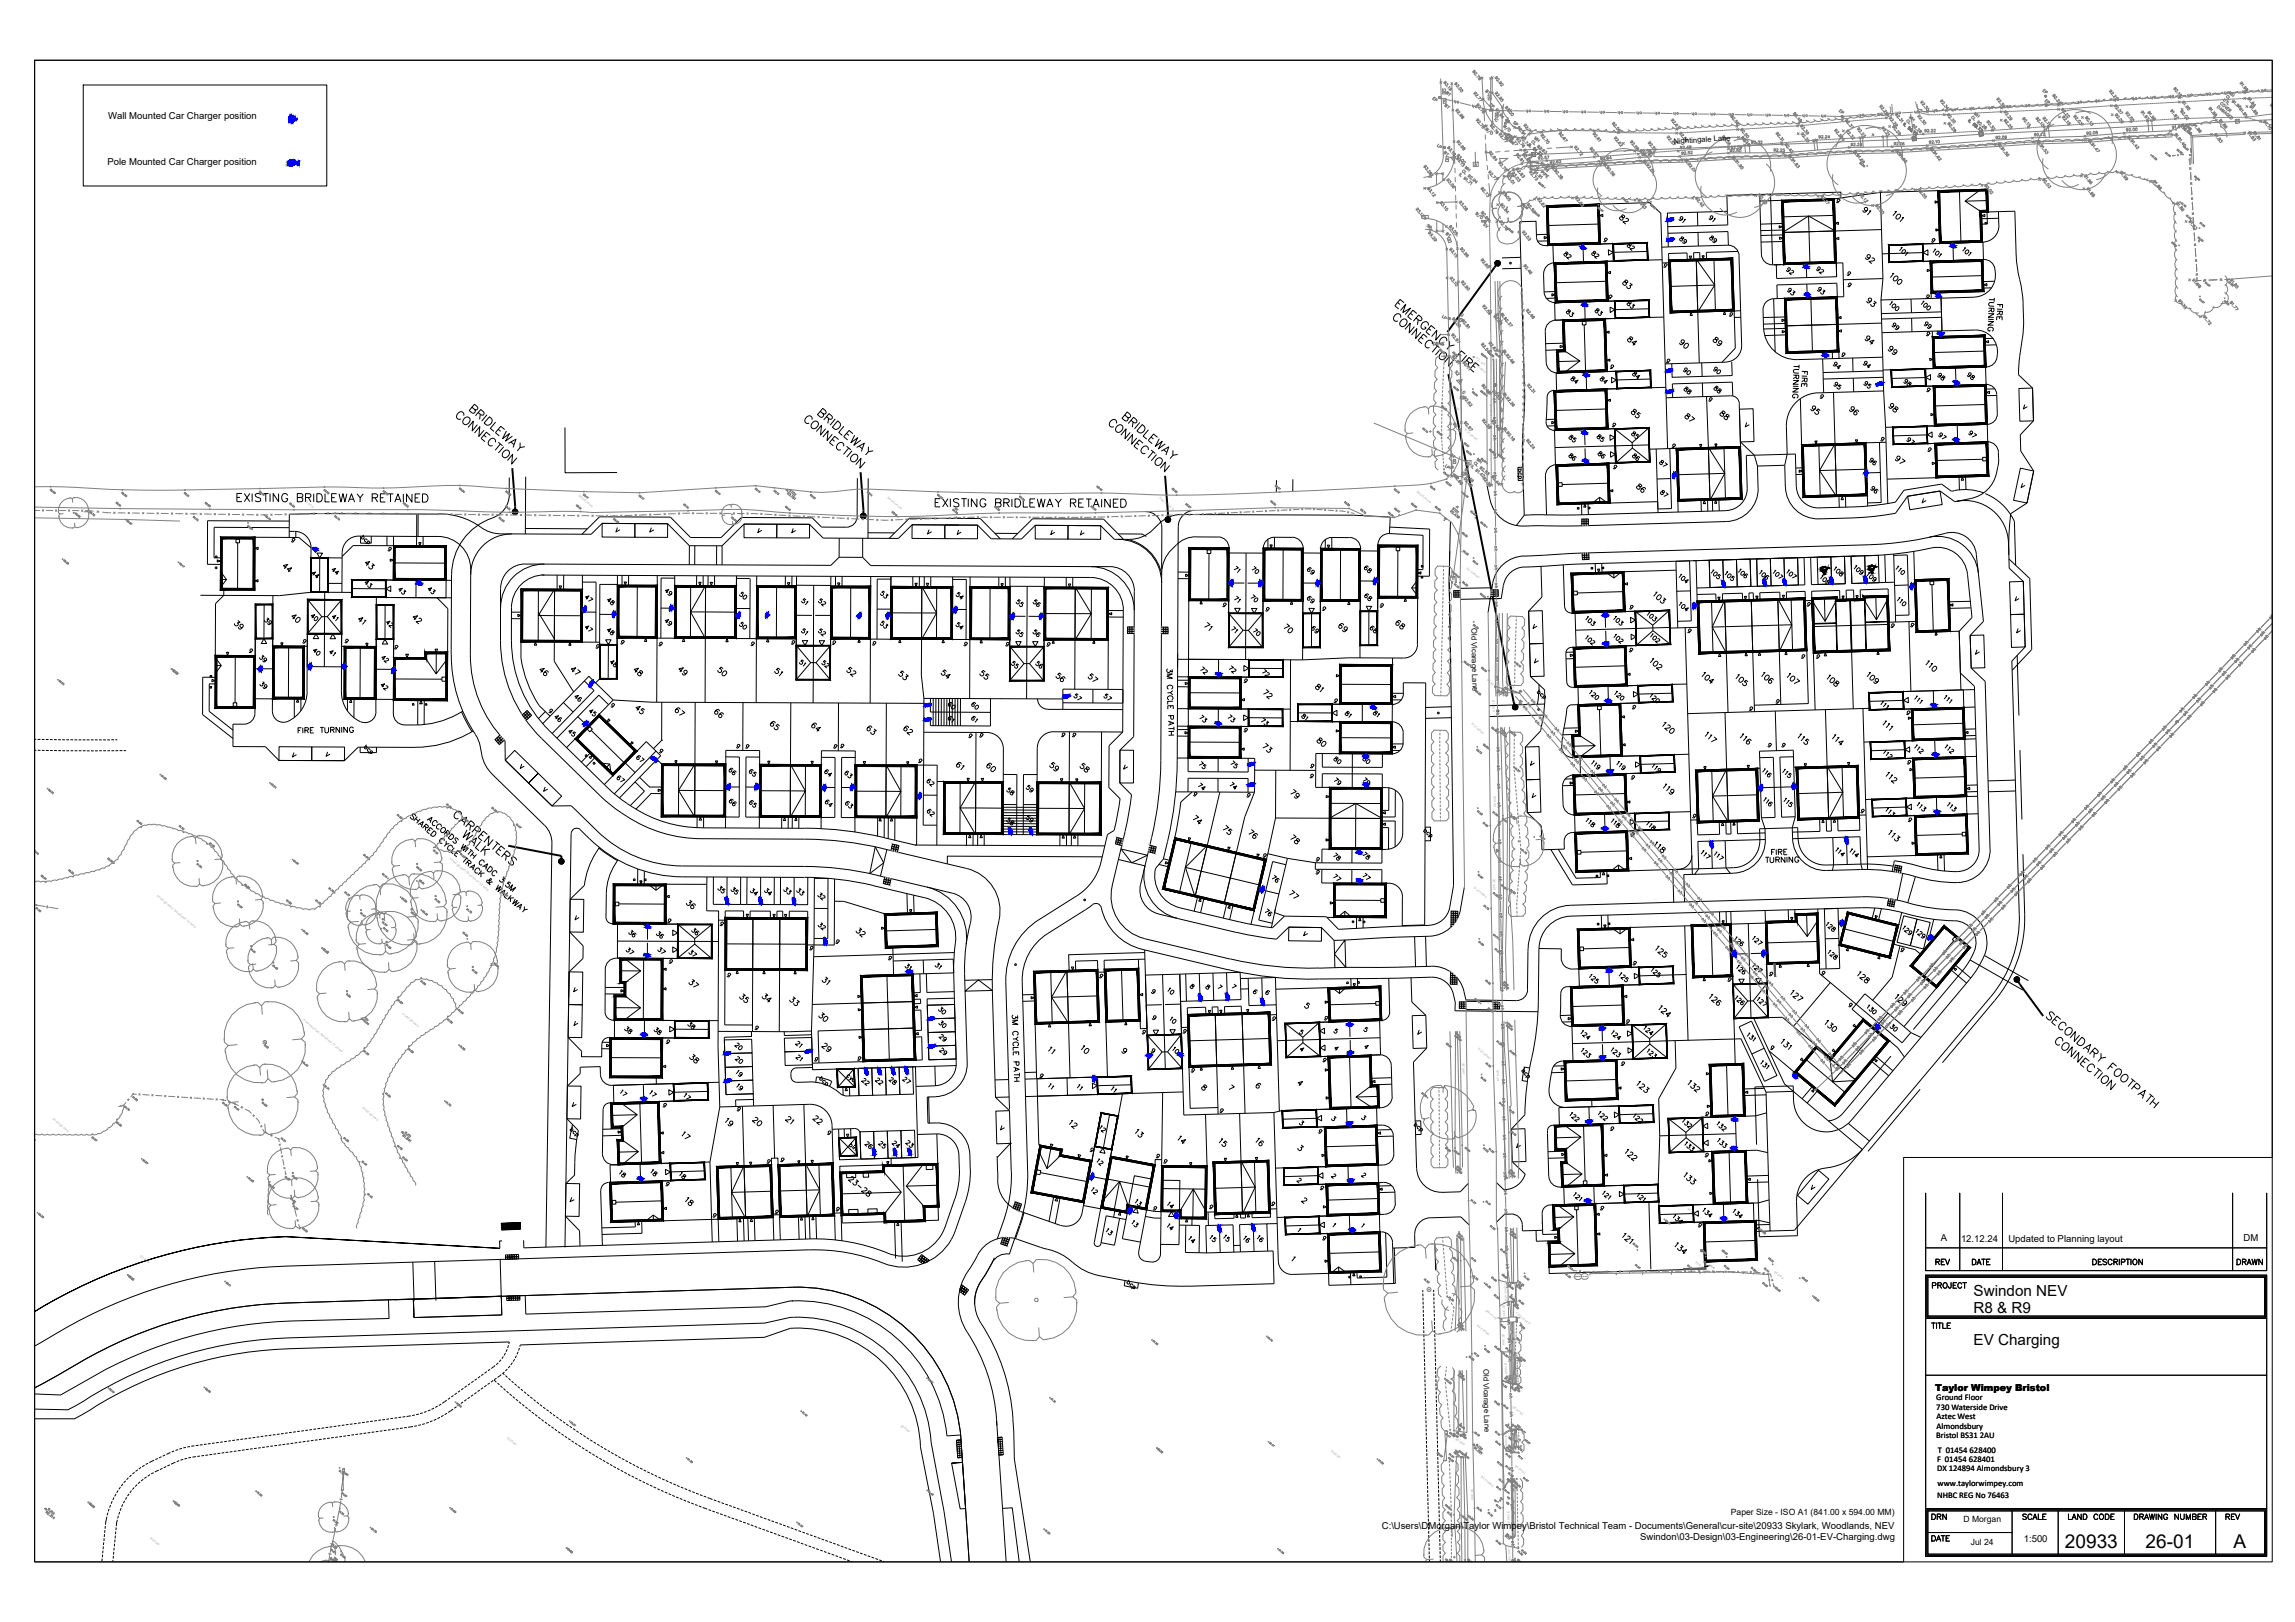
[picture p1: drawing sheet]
<svg xmlns="http://www.w3.org/2000/svg" width="841mm" height="594mm" viewBox="0 0 841 594" stroke-linecap="round" stroke-linejoin="round" font-family="sans-serif">
<defs><g id="words">
<g font-size="7.1">
<text x="309" y="249.1">52</text>
<text x="461.4" y="276.9">73</text>
<text x="447" y="306.9">75</text>
<text x="288.2" y="369.7">33</text>
</g>
<g font-size="7">
<text x="756.7" y="567.2">20933</text>
<text x="786.3" y="567.2">26-01</text>
<text x="818.5" y="567.2">A</text>
</g>
<g font-size="6.6">
<text x="597.6" y="83.3" transform="rotate(-90 597.6 83.3)">82</text>
<text x="682.3" y="97.7">92</text>
<text x="593.4" y="106.9">83</text>
<text x="683" y="113.6">93</text>
<text x="595.1" y="127.7">84</text>
<text x="614.2" y="128.8">90</text>
<text x="682.3" y="127.4">94</text>
<text x="696" y="131.2" transform="rotate(-90 696 131.2)">99</text>
<text x="596.5" y="154.2">85</text>
<text x="629" y="154.9">88</text>
<text x="667.8" y="153.1" transform="rotate(-90 667.8 153.1)">95</text>
<text x="691.1" y="152">98</text>
<text x="598.7" y="181.7">86</text>
<text x="90" y="231.8" transform="rotate(-90 90 231.8)">39</text>
<text x="474.5" y="233.2" transform="rotate(-90 474.5 233.2)">70</text>
<text x="510.1" y="231.8">68</text>
<text x="261.8" y="248.7">50</text>
<text x="328.1" y="250.1">53</text>
<text x="343.6" y="249.8">54</text>
<text x="357.7" y="250.1">55</text>
<text x="391.2" y="250.8" transform="rotate(-90 391.2 250.8)">56</text>
<text x="467.1" y="257.2" transform="rotate(-90 467.1 257.2)">72</text>
<text x="281.2" y="268.5">65</text>
<text x="296.3" y="269.2">64</text>
<text x="316.4" y="270.2">63</text>
<text x="335.1" y="270.6" transform="rotate(-90 335.1 270.6)">62</text>
<text x="481.5" y="274.5">80</text>
<text x="360.5" y="284">60</text>
<text x="388.8" y="283.6" transform="rotate(-90 388.8 283.6)">59</text>
<text x="394.4" y="284">58</text>
<text x="471.7" y="293.5">79</text>
<text x="441.3" y="303" transform="rotate(-90 441.3 303)">74</text>
<text x="456.5" y="308.3">76</text>
<text x="477" y="310.4" transform="rotate(-90 477 310.4)">78</text>
<text x="255.8" y="334.1" transform="rotate(-90 255.8 334.1)">36</text>
<text x="317.9" y="344.7" transform="rotate(-90 317.9 344.7)">32</text>
<text x="269.9" y="368.3">35</text>
<text x="278" y="368.3">34</text>
<text x="298.8" y="375.4">30</text>
<text x="256.8" y="390.5" transform="rotate(-90 256.8 390.5)">38</text>
<text x="296.7" y="413.1">22</text>
</g>
<g font-size="6.6" fill="#808080">
<text x="85.7" y="185.2">EXISTING BRIDLEWAY RETAINED</text>
<text x="341.5" y="187">EXISTING BRIDLEWAY RETAINED</text>
</g>
<text font-size="6.2" fill="#808080" x="681.6" y="80.1">91</text>
<g font-size="6.2">
<text x="576.8" y="96.3" transform="rotate(-90 576.8 96.3)">82</text>
<text x="658.3" y="102" transform="rotate(-90 658.3 102)">92</text>
<text x="600.1" y="114.3" transform="rotate(-90 600.1 114.3)">83</text>
<text x="626.5" y="127.7">89</text>
<text x="615.6" y="138.6">90</text>
<text x="701.3" y="142.9" transform="rotate(-90 701.3 142.9)">98</text>
<text x="626.9" y="145.3">88</text>
<text x="616.3" y="155.6">87</text>
<text x="676.6" y="153.1">96</text>
<text x="693.2" y="171.1">97</text>
<text x="132.6" y="209.5">43</text>
<text x="102.7" y="210.6">44</text>
<text x="321.4" y="220.5">53</text>
<text x="105.8" y="229.3">40</text>
<text x="150.3" y="229.7">42</text>
<text x="440.3" y="232.1">71</text>
<text x="489.3" y="232.5">69</text>
<text x="299.9" y="245.9">52</text>
<text x="196.5" y="248.7">46</text>
<text x="231.1" y="248.7">48</text>
<text x="282.6" y="248.7">51</text>
<text x="397.6" y="250.8">57</text>
<text x="480.8" y="254.7">81</text>
<text x="231.8" y="262.8">45</text>
<text x="246.2" y="263.2">67</text>
<text x="260.7" y="263.9">66</text>
<text x="349.2" y="283.3">61</text>
<text x="438.1" y="282.9">75</text>
<text x="454.7" y="282.6" transform="rotate(-90 454.7 282.6)">75</text>
<text x="367.6" y="292.5">58</text>
<text x="261.8" y="328.4">35</text>
<text x="298.4" y="330.9">32</text>
<text x="471.3" y="330.2">77</text>
<text x="298.4" y="341.8">32</text>
<text x="251.2" y="362.7">37</text>
<text x="300.2" y="361.9">31</text>
<text x="232.5" y="379.9" transform="rotate(-90 232.5 379.9)">38</text>
<text x="250.8" y="378.2">38</text>
<text x="299.9" y="386.3">29</text>
<text x="395.1" y="387">10</text>
<text x="274.5" y="413.5">20</text>
<text x="286.5" y="413.1">21</text>
<text x="390.5" y="414.5">12</text>
<text x="414.9" y="417.7">13</text>
<text x="435.3" y="420.2" transform="rotate(-90 435.3 420.2)">14</text>
<text x="445.6" y="421.2">15</text>
<text x="463.9" y="420.9" transform="rotate(-90 463.9 420.9)">16</text>
<text x="249.8" y="442.7">18</text>
</g>
<g font-size="6.2" fill="#00f">
<text x="664.3" y="101.6">92</text>
<text x="574.3" y="141.8">84</text>
<text x="326.3" y="231.4" transform="rotate(-90 326.3 231.4)">53</text>
<text x="448.7" y="265.6">73</text>
<text x="343.3" y="289.3" transform="rotate(-90 343.3 289.3)">62</text>
<text x="498.1" y="316.1">78</text>
<text x="295.6" y="329.1" transform="rotate(-90 295.6 329.1)">33</text>
<text x="244.1" y="345" transform="rotate(-90 244.1 345)">36</text>
<text x="238.5" y="380.3">38</text>
<text x="314.3" y="399">22</text>
</g>
<g font-size="5.7">
<text x="625.1" y="90">89</text>
<text x="599.7" y="93.1" transform="rotate(-90 599.7 93.1)">82</text>
<text x="653.7" y="109.4">93</text>
<text x="665" y="109">93</text>
<text x="572.9" y="117.1">83</text>
<text x="692.1" y="122.1">99</text>
<text x="681.6" y="136.2">94</text>
<text x="585.3" y="141.8">84</text>
<text x="596.9" y="140.1">84</text>
<text x="626.5" y="138.3">90</text>
<text x="671" y="143.6">95</text>
<text x="708.7" y="140.4">98</text>
<text x="719.7" y="140.4">98</text>
<text x="615.9" y="145.3">88</text>
<text x="596.5" y="161.9">85</text>
<text x="583.8" y="163">85</text>
<text x="573.6" y="169.7">86</text>
<text x="584.2" y="169">86</text>
<text x="596.9" y="170">86</text>
<text x="113.2" y="213.1">44</text>
<text x="450.8" y="211">71</text>
<text x="274.5" y="220.8" transform="rotate(-90 274.5 220.8)">50</text>
<text x="457.2" y="221.5">70</text>
<text x="498.8" y="221.2">68</text>
<text x="292.5" y="223">51</text>
<text x="303.4" y="223.3" transform="rotate(-90 303.4 223.3)">52</text>
<text x="95.6" y="230">39</text>
<text x="130.2" y="230">41</text>
<text x="140.4" y="231.1">42</text>
<text x="221.5" y="233.9">48</text>
<text x="292.5" y="233.9">51</text>
<text x="349.2" y="231.8">54</text>
<text x="457.9" y="233.9">70</text>
<text x="479.4" y="233.2">69</text>
<text x="505.5" y="233.2" transform="rotate(-90 505.5 233.2)">68</text>
<text x="303.4" y="234.2" transform="rotate(-90 303.4 234.2)">52</text>
<text x="371.1" y="234.2">55</text>
<text x="377.5" y="234.2">56</text>
<text x="369.4" y="245.9">55</text>
<text x="378.2" y="245.9">56</text>
<text x="208.1" y="248.4">47</text>
<text x="247.6" y="248.4">49</text>
<text x="443.4" y="248.4" transform="rotate(-90 443.4 248.4)">72</text>
<text x="453.7" y="248" transform="rotate(-90 453.7 248)">72</text>
<text x="466" y="249.4" transform="rotate(-90 466 249.4)">72</text>
<text x="94.2" y="253.3">39</text>
<text x="138.3" y="254">42</text>
<text x="346.4" y="261.1">60</text>
<text x="354.9" y="261.1">60</text>
<text x="346.1" y="266">61</text>
<text x="438.5" y="265.6">73</text>
<text x="465.7" y="267.1" transform="rotate(-90 465.7 267.1)">73</text>
<text x="487.5" y="280.8">80</text>
<text x="266" y="285">66</text>
<text x="273.4" y="285.4">65</text>
<text x="300.9" y="285.7">64</text>
<text x="375" y="291.4">59</text>
<text x="442.4" y="290.7" transform="rotate(-90 442.4 290.7)">74</text>
<text x="454" y="290.3" transform="rotate(-90 454 290.3)">74</text>
<text x="487.5" y="288.6">79</text>
<text x="266" y="296.3">66</text>
<text x="273.4" y="297">65</text>
<text x="301.3" y="296.7">64</text>
<text x="308.7" y="297">63</text>
<text x="338.7" y="300.2">62</text>
<text x="492.1" y="316.4" transform="rotate(-90 492.1 316.4)">78</text>
<text x="487.5" y="323.8">77</text>
<text x="273.8" y="329.1">34</text>
<text x="462.5" y="336.5">76</text>
<text x="229.3" y="344.3">36</text>
<text x="252.2" y="343.6">36</text>
<text x="228.2" y="350.7">37</text>
<text x="341.5" y="356.3">31</text>
<text x="268.1" y="385.6">20</text>
<text x="383.1" y="387.3">11</text>
<text x="264.6" y="413.5">19</text>
<text x="248.7" y="418.4">17</text>
<text x="320.7" y="421.9">25</text>
<text x="225.8" y="432.5">18</text>
<text x="398.6" y="438.9">12</text>
<text x="403.9" y="453.7">13</text>
</g>
<g font-size="5.7" fill="#00f">
<text x="586.7" y="96" transform="rotate(-90 586.7 96)">82</text>
<text x="614.2" y="90.3">89</text>
<text x="583.1" y="116.8">83</text>
<text x="703.8" y="121.7">99</text>
<text x="675.2" y="136.5" transform="rotate(-90 675.2 136.5)">94</text>
<text x="681.9" y="143.6">95</text>
<text x="573.6" y="163">85</text>
<text x="606.8" y="172.2">87</text>
<text x="683.7" y="171.4">96</text>
<text x="462.1" y="211.3" transform="rotate(-90 462.1 211.3)">70</text>
<text x="478" y="211.7">69</text>
<text x="498.8" y="211">68</text>
<text x="353.8" y="220.8" transform="rotate(-90 353.8 220.8)">54</text>
<text x="371.1" y="223.3">55</text>
<text x="377.5" y="223.3">56</text>
<text x="274.5" y="231.8" transform="rotate(-90 274.5 231.8)">50</text>
<text x="93.8" y="243.8">39</text>
<text x="138.6" y="244.1">42</text>
<text x="498.1" y="280.8">80</text>
<text x="308.3" y="286.1">63</text>
<text x="498.1" y="288.6">79</text>
<text x="367.6" y="303.4">58</text>
<text x="374.6" y="302.3">59</text>
<text x="498.1" y="323.5">77</text>
<text x="266.7" y="328.8">35</text>
<text x="279" y="329.1">34</text>
<text x="286.1" y="328.8">33</text>
<text x="465" y="324.2">76</text>
<text x="342.5" y="372.5">30</text>
<text x="342.9" y="377.5">30</text>
<text x="342.9" y="387.7">29</text>
<text x="268.1" y="390.9">20</text>
<text x="319.6" y="398.6">22</text>
<text x="324.6" y="398.3">28</text>
<text x="315.7" y="421.9">26</text>
<text x="325.6" y="421.6">24</text>
<text x="330.6" y="421.6">23</text>
<text x="442" y="456.1">15</text>
<text x="459.3" y="456.1">16</text>
</g>
<g font-size="5.6">
<text x="723.2" y="474.5">Swindon NEV</text>
<text x="723.2" y="480.9">R8 &amp; R9</text>
<text x="723.2" y="492.8">EV Charging</text>
</g>
<text font-size="5.3" fill="#808080" x="560.9" y="53.3">MH</text>
<g font-size="5.3" fill="#00f">
<text x="618.4" y="82.9" transform="rotate(-90 618.4 82.9)">91</text>
<text x="155.6" y="218.7">43</text>
<text x="213.4" y="221.5">47</text>
<text x="392.3" y="257.5">57</text>
<text x="214.8" y="263.5">45</text>
<text x="502" y="263.9">81</text>
<text x="334.8" y="356.7" transform="rotate(-90 334.8 356.7)">31</text>
<text x="342.9" y="382.4">29</text>
<text x="290.3" y="384.9">21</text>
<text x="428.6" y="387">10</text>
<text x="268.5" y="395.5">19</text>
<text x="273" y="400.4" transform="rotate(-90 273 400.4)">19</text>
<text x="329.5" y="397.9">27</text>
<text x="236.7" y="402.9">17</text>
<text x="414.9" y="442.7">13</text>
<text x="426.5" y="443.8">14</text>
<text x="430.7" y="451.9" transform="rotate(-90 430.7 451.9)">14</text>
<text x="447.3" y="455.8">15</text>
<text x="454.4" y="456.1">16</text>
</g>
<g font-size="5.3">
<text x="629.4" y="82.5" transform="rotate(-90 629.4 82.5)">91</text>
<text x="734.8" y="118.5" transform="rotate(-90 734.8 118.5)">FIRE</text>
<text x="663.2" y="142.9" transform="rotate(-90 663.2 142.9)">FIRE</text>
<text x="660" y="147.1" transform="rotate(-90 660 147.1)">TURNING</text>
<text x="709.1" y="161.9">97</text>
<text x="720.4" y="161.2">97</text>
<text x="697.4" y="163.7">97</text>
<text x="607.1" y="183.1">87</text>
<text x="684.4" y="181.7">96</text>
<text x="120.6" y="211.7">44</text>
<text x="132.6" y="216.3">43</text>
<text x="145" y="218.7">43</text>
<text x="242.7" y="219.4">49</text>
<text x="455.4" y="221.9" transform="rotate(-90 455.4 221.9)">71</text>
<text x="478" y="221.9">69</text>
<text x="221.5" y="222.6">48</text>
<text x="112.9" y="228.6">40</text>
<text x="213.4" y="232.5">47</text>
<text x="242.7" y="230.4">49</text>
<text x="454.4" y="233.2" transform="rotate(-90 454.4 233.2)">71</text>
<text x="113.6" y="241.3">40</text>
<text x="123.8" y="241.7" transform="rotate(-90 123.8 241.7)">41</text>
<text x="222.6" y="245.5">48</text>
<text x="291.7" y="245.2">51</text>
<text x="403.2" y="257.5">57</text>
<text x="209.5" y="258.2">46</text>
<text x="491.8" y="263.9">81</text>
<text x="359.1" y="266" transform="rotate(-90 359.1 266)">61</text>
<text x="475.9" y="264.9">81</text>
<text x="207.1" y="270.9">45</text>
<text x="232.1" y="280.1">67</text>
<text x="225.1" y="287.5">67</text>
<text x="648.1" y="314.3">FIRE</text>
<text x="239.9" y="350.3">37</text>
<text x="251.2" y="351.4">37</text>
<text x="431.1" y="365.5" transform="rotate(-90 431.1 365.5)">10</text>
<text x="427.6" y="376.1">10</text>
<text x="290.3" y="389.8">21</text>
<text x="226.1" y="402.5">17</text>
<text x="249.4" y="403.9">17</text>
<text x="406" y="415.9" transform="rotate(-90 406 415.9)">12</text>
<text x="237.4" y="431.8">18</text>
<text x="405" y="428.3" transform="rotate(-90 405 428.3)">12</text>
<text x="247.6" y="432.9">18</text>
<text x="413.5" y="450.5">13</text>
<text x="434.3" y="456.5">14</text>
<text x="708" y="464.6">REV</text>
<text x="721.4" y="464.6">DATE</text>
<text x="818.4" y="464.6">DRAWN</text>
<text x="707" y="473.1">PROJECT</text>
<text x="706.6" y="557.7">DRN</text>
<text x="740.1" y="557.7">SCALE</text>
<text x="756.7" y="557.7">LAND CODE</text>
<text x="781" y="557.7">DRAWING NUMBER</text>
<text x="814.6" y="557.7">REV</text>
</g>
<g font-size="4.9" fill="#808080">
<text x="528.5" y="36.3">BT</text>
<text x="815.6" y="36.7">MH</text>
<text x="698.5" y="45.5">MH</text>
<text x="722.1" y="44.1">MH</text>
<text x="527.8" y="58.2">BT</text>
<text x="535.5" y="63.9">MH</text>
<text x="542.2" y="84.7">SV</text>
<text x="530.2" y="169">BT</text>
<text x="544" y="170.7" transform="rotate(-90 544 170.7)">MH</text>
<text x="558.8" y="176.4" transform="rotate(-90 558.8 176.4)">bcp</text>
</g>
<g font-size="4.9">
<text x="638.2" y="157.7">V</text>
<text x="120.6" y="228.6">41</text>
<text x="560.9" y="244.1">V</text>
<text x="559.5" y="281.5">V</text>
<text x="197.9" y="291">V</text>
<text x="477" y="370.4">5</text>
<text x="498.5" y="379.2">5</text>
<text x="387" y="400.4" transform="rotate(-90 387 400.4)">11</text>
<text x="393.3" y="400.4">11</text>
<text x="409.9" y="401.5" transform="rotate(-90 409.9 401.5)">11</text>
<text x="449.1" y="400.4">7</text>
<text x="459" y="399.7">6</text>
<text x="474.5" y="399">4</text>
<text x="486.5" y="432.9">2</text>
<text x="706.6" y="565.5">DATE</text>
</g>
<g font-size="4.4" fill="#808080">
<text x="543.3" y="35.6">BT</text>
<text x="747.2" y="35.3">EP</text>
<text x="523.9" y="38.1">EP</text>
<text x="528.1" y="40.9">BT</text>
<text x="544.7" y="40.6">EP</text>
<text x="550" y="45.9" transform="rotate(-90 550 45.9)">IC</text>
<text x="672.7" y="42.7">EP</text>
<text x="525.3" y="55.4">LP</text>
<text x="552.1" y="66">SP</text>
<text x="521.8" y="84.7">SP</text>
<text x="528.5" y="87.8">BT</text>
<text x="535.5" y="139" transform="rotate(-90 535.5 139)">S2</text>
</g>
<g font-size="4.4">
<text x="586.3" y="90">g</text>
<text x="706.6" y="90">g</text>
<text x="632.5" y="117.1">g</text>
<text x="704.5" y="124.2">g</text>
<text x="673.5" y="131.9">g</text>
<text x="588.8" y="136.2">g</text>
<text x="624.8" y="148.2">g</text>
<text x="665.7" y="147.1">g</text>
<text x="704.8" y="144.6">g</text>
<text x="589.5" y="157.7">g</text>
<text x="611.4" y="165.1">g</text>
<text x="705.2" y="166.5">g</text>
<text x="276.6" y="196.1">V</text>
<text x="349.6" y="196.8">V</text>
<text x="105.5" y="199.7">g</text>
<text x="140.8" y="203.2">g</text>
<text x="462.5" y="225.1">g</text>
<text x="504.5" y="223.7">g</text>
<text x="595.8" y="224.4">g</text>
<text x="691.8" y="231.1">g</text>
<text x="109.7" y="236.7">g</text>
<text x="125.2" y="236.7">g</text>
<text x="143.2" y="238.8">g</text>
<text x="217" y="238.8">g</text>
<text x="226.1" y="237.1">g</text>
<text x="240.2" y="237.8">g</text>
<text x="273.8" y="237.8">g</text>
<text x="288.6" y="237.4">g</text>
<text x="303.7" y="237.4">g</text>
<text x="352.1" y="237.8">g</text>
<text x="367.2" y="237.8">g</text>
<text x="595.8" y="239.9">g</text>
<text x="659" y="242.4">g</text>
<text x="664.3" y="242.4">g</text>
<text x="454.7" y="251.2">g</text>
<text x="200" y="262.5">g</text>
<text x="222.6" y="260.3">g</text>
<text x="487.5" y="258.6">g</text>
<text x="268.5" y="275.2">g</text>
<text x="306.6" y="275.2">g</text>
<text x="357.7" y="271.3">g</text>
<text x="391.6" y="271.3">g</text>
<text x="105.8" y="278.3">V</text>
<text x="697.8" y="281.2">g</text>
<text x="189.4" y="282.6">V</text>
<text x="478.7" y="286.1">g</text>
<text x="479.1" y="282.6">g</text>
<text x="436" y="292.8">g</text>
<text x="455.8" y="293.2">g</text>
<text x="698.1" y="302.3">g</text>
<text x="461.4" y="315.4">g</text>
<text x="262.5" y="340.4">g</text>
<text x="305.2" y="346.8">g</text>
<text x="295.6" y="349.2">g</text>
<text x="695.3" y="350">g</text>
<text x="265.3" y="359.1">g</text>
<text x="666.4" y="358.4">g</text>
<text x="208.8" y="364.4">V</text>
<text x="420.9" y="365.1">9</text>
<text x="450.1" y="363">7</text>
<text x="209.2" y="376.8">V</text>
<text x="420.9" y="374.6">9</text>
<text x="465" y="375">g</text>
<text x="484" y="375">g</text>
<text x="275.5" y="378.5">g</text>
<text x="432.2" y="379.6">g</text>
<text x="474.8" y="379.9">5</text>
<text x="487.5" y="379.6">5</text>
<text x="518.2" y="379.9">V</text>
<text x="647.7" y="385.6">g</text>
<text x="435.3" y="394.1">g</text>
<text x="483.7" y="390.2">g</text>
<text x="208.5" y="406.4">V</text>
<text x="241.7" y="406.8">g</text>
<text x="268.8" y="408.2">g</text>
<text x="445.9" y="408.9">g</text>
<text x="474.8" y="413.1">3</text>
<text x="497.8" y="411.3">3</text>
<text x="588.8" y="415.2">g</text>
<text x="279.8" y="427.2">g</text>
<text x="284.7" y="426.9">g</text>
<text x="425.1" y="427.2">g</text>
<text x="242.7" y="435.7">g</text>
<text x="464.6" y="442.7">g</text>
<text x="260" y="447">g</text>
<text x="305.2" y="444.9">g</text>
<text x="421.2" y="444.5">g</text>
<text x="483.3" y="455.4">g</text>
<text x="472" y="463.2">1</text>
</g>
<g font-size="4.4" fill="#00f">
<text x="609.2" y="134.1">g</text>
<text x="240.2" y="276.9">g</text>
<text x="440.6" y="363.4">8</text>
<text x="445.2" y="363.4">7</text>
<text x="457.9" y="365.1">6</text>
<text x="462.5" y="365.5">6</text>
<text x="297" y="389.8">g</text>
</g>
<g font-size="4" fill="#808080">
<text x="748.2" y="38.8">EP</text>
<text x="553.2" y="46.9">SP</text>
<text x="527" y="117.8">LP</text>
<text x="528.5" y="172.5">LP</text>
<text x="550" y="313.3" transform="rotate(-90 550 313.3)">RS</text>
<text x="546.5" y="551.4">SV</text>
<text x="554.2" y="550.3" transform="rotate(-90 554.2 550.3)">VM</text>
</g>
<g font-size="4">
<text x="675.6" y="102">g</text>
<text x="704.5" y="110.4">g</text>
<text x="687.9" y="162.6">g</text>
<text x="447" y="223.3">g</text>
<text x="483.3" y="224.7">g</text>
<text x="617.4" y="232.8">g</text>
<text x="698.9" y="230.7">g</text>
<text x="318.6" y="237.4">g</text>
<text x="382.4" y="237.8">g</text>
<text x="697.4" y="262.8">g</text>
<text x="454.7" y="269.2">g</text>
<text x="272" y="275.2">g</text>
<text x="304.1" y="275.2">g</text>
<text x="353.8" y="271.3">g</text>
<text x="387.7" y="270.9">g</text>
<text x="335.5" y="280.5">g</text>
<text x="680.5" y="298.8">g</text>
<text x="243.4" y="339">g</text>
<text x="597.3" y="354.5">g</text>
<text x="631.8" y="360.5">g</text>
<text x="312.9" y="389.5">g</text>
<text x="475.2" y="386.3">4</text>
<text x="487.9" y="385.9">4</text>
<text x="498.8" y="385.2">4</text>
<text x="379.9" y="395.8">g</text>
<text x="302" y="416.6">g</text>
<text x="442" y="443.8">g</text>
<text x="487.2" y="450.5">1</text>
<text x="620.9" y="450.5">g</text>
</g>
<g font-size="3.5">
<text x="39.6" y="43.6">Wall Mounted Car Charger position</text>
<text x="39.4" y="60.3">Pole Mounted Car Charger position</text>
<text x="711.2" y="454.6">A</text>
<text x="718.6" y="454.7">12.12.24</text>
<text x="736" y="454.7">Updated to Planning layout</text>
<text x="822.2" y="454.6">DM</text>
<text x="709.2" y="509.3">Taylor Wimpey Bristol</text>
<text x="506.4" y="559.9">C:\Users\DMorgan\Taylor Wimpey\Bristol Technical Team - Documents\General\cur-site\20933 Skylark, Woodlands, NEV</text>
<text x="601.1" y="564.1">Swindon\03-Design\03-Engineering\26-01-EV-Charging.dwg</text>
<text x="741.6" y="564.6">1:500</text>
</g>
<g font-size="3.5" fill="#808080">
<text x="546.5" y="142.5">EP</text>
<text x="534.8" y="145.3">G</text>
<text x="535.5" y="173.6">G</text>
<text x="528.1" y="191.6">FP</text>
<text x="550.3" y="254.7" transform="rotate(-90 550.3 254.7)">EP</text>
<text x="555.6" y="254.7">EP</text>
<text x="555.6" y="258.2">EP</text>
<text x="799" y="266" transform="rotate(-90 799 266)">EP</text>
<text x="671.7" y="392.6">EP</text>
<text x="550.3" y="432.9">EP</text>
<text x="552.4" y="475.9">IL</text>
<text x="552.8" y="523.5">EP</text>
<text x="553.2" y="543.6">IL</text>
<text x="553.9" y="552.4" transform="rotate(-90 553.9 552.4)">VM</text>
<text x="556.3" y="572.6" transform="rotate(-90 556.3 572.6)">IL</text>
</g>
<g font-size="3.2">
<text x="709.6" y="512.9">Ground Floor</text>
<text x="709.6" y="516.4">730 Waterside Drive</text>
<text x="709.7" y="519.7">Aztec West</text>
<text x="709.5" y="526.7">Bristol BS31 2AU</text>
<text x="709.7" y="523.2">Almondsbury</text>
<text x="710.1" y="532">T 01454 628400</text>
<text x="709.9" y="535.4">F 01454 628401</text>
<text x="709.9" y="538.9">DX 124894 Almondsbury 3</text>
<text x="710" y="544.1">www.taylorwimpey.com</text>
<text x="709.9" y="548.8">NHBC REG No 76463</text>
</g>
<g font-size="3.1" fill="#808080">
<text x="554.6" y="472" transform="rotate(-90 554.6 472)">IL</text>
<text x="555.3" y="509.1" transform="rotate(-90 555.3 509.1)">IL</text>
<text x="536.6" y="523.2" transform="rotate(-90 536.6 523.2)">IL</text>
<text x="553.9" y="523.5" transform="rotate(-90 553.9 523.5)">IL</text>
<text x="558.1" y="529.2" transform="rotate(-90 558.1 529.2)">IL</text>
<text x="558.4" y="531.3" transform="rotate(-90 558.4 531.3)">IL</text>
<text x="538.3" y="534.1" transform="rotate(-90 538.3 534.1)">IL</text>
</g>
<g font-size="3.1">
<text x="634.3" y="555">Paper Size - ISO A1 (841.00 x 594.00 MM)</text>
<text x="719.5" y="557.4">D Morgan</text>
<text x="722.2" y="565.9">Jul 24</text>
</g>
<g font-size="2.8">
<text x="613.4" y="52.7" transform="rotate(-3 613.4 52.7)">Nightingale Lane</text>
<text x="539.2" y="230" transform="rotate(89 539.2 230)">Old Vicarage Lane</text>
<text x="543.6" y="501.4" transform="rotate(89 543.6 501.4)">Old Vicarage Lane</text>
</g>
<g font-size="1.4" fill="#808080">
<text x="540.7" y="131.3" transform="rotate(40 540.7 131.3)">92.69</text>
<text x="539.8" y="132.9" transform="rotate(40 539.8 132.9)">bitumen</text>
<text x="531.4" y="147.6" transform="rotate(40 531.4 147.6)">grass</text>
<text x="546.2" y="148.1" transform="rotate(89 546.2 148.1)">grass</text>
<text x="536.7" y="157.6" transform="rotate(40 536.7 157.6)">bitumen</text>
<text x="7" y="180.7" transform="rotate(40 7 180.7)">hardcore</text>
<text x="109.5" y="181.8" transform="rotate(40 109.5 181.8)">hardcore</text>
<text x="211.9" y="181.5" transform="rotate(40 211.9 181.5)">hardcore</text>
<text x="325.1" y="182.3" transform="rotate(40 325.1 182.3)">hardcore</text>
<text x="424.8" y="182.6" transform="rotate(40 424.8 182.6)">hardcore</text>
<text x="519" y="180.1" transform="rotate(40 519 180.1)">hardcore</text>
<text x="537.4" y="208.3" transform="rotate(40 537.4 208.3)">bitumen</text>
<text x="544.8" y="249.1" transform="rotate(40 544.8 249.1)">stay</text>
<text x="552.3" y="250" transform="rotate(40 552.3 250)">stay</text>
<text x="547.1" y="256.6" transform="rotate(89 547.1 256.6)">grass</text>
<text x="539.2" y="265.3" transform="rotate(40 539.2 265.3)">bitumen</text>
<text x="547.6" y="291.4" transform="rotate(89 547.6 291.4)">grass</text>
<text x="164.7" y="314.5" transform="rotate(40 164.7 314.5)">overgrown/bushes/trees</text>
<text x="547.3" y="322" transform="rotate(89 547.3 322)">grass</text>
<text x="57.3" y="328.1" transform="rotate(40 57.3 328.1)">overgrown/bushes/trees</text>
<text x="540.2" y="325.3" transform="rotate(40 540.2 325.3)">bitumen</text>
<text x="147.4" y="371.4" transform="rotate(40 147.4 371.4)">overgrown</text>
<text x="111.1" y="373.7" transform="rotate(40 111.1 373.7)">overgrown/bushes/trees</text>
<text x="536.1" y="389.4" transform="rotate(89 536.1 389.4)">grass</text>
<text x="541.6" y="384.4" transform="rotate(40 541.6 384.4)">bitumen</text>
<text x="548.7" y="391.9" transform="rotate(89 548.7 391.9)">grass</text>
<text x="132.7" y="405.8" transform="rotate(40 132.7 405.8)">overgrown</text>
<text x="19.1" y="409.8" transform="rotate(40 19.1 409.8)">overgrown</text>
<text x="618.2" y="442.7" transform="rotate(40 618.2 442.7)">soil</text>
<text x="51.4" y="460.1" transform="rotate(40 51.4 460.1)">grass</text>
<text x="621.3" y="462.4" transform="rotate(40 621.3 462.4)">grass</text>
<text x="650.1" y="465.9" transform="rotate(40 650.1 465.9)">grass</text>
<text x="551.5" y="470" transform="rotate(89 551.5 470)">concrete</text>
<text x="550.9" y="478" transform="rotate(89 550.9 478)">grass</text>
<text x="541.2" y="485.5" transform="rotate(40 541.2 485.5)">bitumen</text>
<text x="544.5" y="480.1" transform="rotate(40 544.5 480.1)">paving</text>
<text x="555.4" y="481" transform="rotate(40 555.4 481)">concrete</text>
<text x="550.7" y="488.6" transform="rotate(89 550.7 488.6)">grass</text>
<text x="551.6" y="499.3" transform="rotate(89 551.6 499.3)">grass</text>
<text x="554.3" y="515.3" transform="rotate(40 554.3 515.3)">gravel</text>
<text x="185.9" y="526.8" transform="rotate(40 185.9 526.8)">grass</text>
<text x="330" y="522.1" transform="rotate(40 330 522.1)">grass</text>
<text x="533.4" y="526.9" transform="rotate(40 533.4 526.9)">grass</text>
<text x="551.7" y="525.7" transform="rotate(89 551.7 525.7)">grass</text>
<text x="487.8" y="531.6" transform="rotate(40 487.8 531.6)">grass</text>
<text x="555.1" y="536.8" transform="rotate(40 555.1 536.8)">gravel</text>
<text x="539.2" y="545.4" transform="rotate(89 539.2 545.4)">grass</text>
<text x="542.7" y="540.9" transform="rotate(40 542.7 540.9)">bitumen</text>
<text x="552.6" y="553.6" transform="rotate(89 552.6 553.6)">grass</text>
<text x="55" y="563.4" transform="rotate(40 55 563.4)">grass</text>
<text x="552.8" y="566.4" transform="rotate(89 552.8 566.4)">concrete</text>
</g>
<text font-size=".6" fill="#139b48" x="565" y="446.9" transform="rotate(107 565 446.9)">91.750</text>
<text font-size=".6" x="626.4" y="463.4" transform="rotate(40 626.4 463.4)">Timber RW</text>
</g></defs>
<!-- layer: R8-R9_001 Planning Layout - Rev H|CB-P-PARKING -->
<g fill="none" stroke="#000" stroke-width=".37">
<path d="M622 77.7l.2 5M633 77.4l.2 5-22 .6M591.1 89.2l-22 .7 .2 6.4 22-.7M611.2 85.4l22-.6 .2 5M622.2 85.1l.2 5M652.8 96.9l-2.7 .1M661.9 96.7l.2 5M672.9 96.3l.1 5.1-21.9 .6-.2-5M704.7 89.3l22-.6 .1 6.4-21.9 .6M715.7 89l.1 6.4M580.7 110.5l.2 6.5M591.7 110.3l-22 .6 .2 6.4 22-.7"/>
<path d="M662.1 104.1l.2 5M673.3 108.7l-.2-5-21.9 .7 .1 5M689.5 116.9l22-.7 .2 5M700.3 109.5l.2 5M700.5 116.5l.1 5.1M711.3 109.2l.1 5-21.9 .7M581.2 136.3l.2 6.4M592.2 136l-21.9 .6 .1 6.4 22-.6M623.6 132.9l.2 5M634.6 132.6l.2 5-22 .6-.2-5M667.9 131.5l.2 5M668.1 138.8l.2 5.1"/>
<path d="M678.9 131.1l.2 5M679.1 138.5l.2 5M705.6 135.1l22-.7 .2 6.4-22 .6M716.6 134.8l.2 6.4M580.7 157.3l.1 5.7M591.6 157l-21.9 .7 .3 12.5 22-.6M623.9 140.3l.1 5M635 145l-.2-5-22 .6 .2 5M637.4 149.9l5-.2 .4 12-5 .2zM706.2 156.1l22-.7 .2 6.5-22 .6M717.2 155.8l.2 6.4M739.8 142.3l5-.2 .4 12-5 .2z"/>
<path d="M580.8 164.2l.2 5.7M604.5 163l-34.7 .9M611.9 164.3l.6 22-4.9 .1-.1-2.7M612.2 175.3l-5 .1M688.7 162.1l.7 21.9-5 .2M740.4 171.5l4.9 1-2.5 11.7-4.9-1zM220.7 191.7l11.9 .1v5l-12-.1zM232.6 191.8h12.1l-.1 5h-12zM272.7 192h12l-.1 5-11.9-.1zM284.7 192h12v5h-12.1zM334.2 192.2l12 .1v5l-12-.1zM346.2 192.3h12.1l-.1 5h-12z"/>
<path d="M379.4 192.4l12 .1v5l-12-.1zM391.4 192.5h12l-.1 5h-11.9zM699.1 181.8l11.8-2 .8 5-11.8 1.9zM119 219.6l-.1 24.6M120.4 204.3l5 .1M141.5 212.4l22 .1-.1 6.5-22-.2M152.5 212.5l-.1 6.4M213.4 213.2h5l-.1 22M247.3 211.8l-5-.1-.1 22M269.7 211.9h5M274.9 211.9l-.1 22M298.2 214.4l-.2 34.6"/>
<path d="M326.5 212.1h-5l-.1 22M349.1 212.2h5l-.1 22M376.4 214.7l-.2 34.7M450.3 213.5h5.7M456.6 202.6l-.1 34.6M457.2 213.6h5.7M614.2 205.6l5-.2 .6 22-5 .2M619.4 216.4l-4.9 .1M626.3 205.2l5-.1 .3 10-5 .1zM631.3 205.1l5-.2 .3 10-5 .2zM636.3 204.9l5-.1 .3 10-5 .1zM643.7 204.7l5-.1 .3 10-5 .1z"/>
<path d="M648.7 204.6l5-.2 .3 10-5 .2zM653.7 204.4l5-.1 .3 10-5 .1zM665.9 204.1l5-.2 .3 10-5 .2zM670.9 203.9l5-.1 .3 10-5 .1zM678.3 203.7l5-.1 .3 9.9-5 .2zM683.3 203.6l5-.2 .3 10-5 .1zM694 203.4l5-.1 .6 22-5 .1M699.3 214.3l-5 .1M736.4 213.1l5.1-.1 .3 12-5 .1zM93.5 233.9l-.1 22 6.5 .1v-22.1M112.6 232.2v12h12.5l.1-12M137.9 234.1l-.2 22 6.5 .1 .1-22"/>
<path d="M213.4 224.2h5M219.7 236l.1-21.9h6.5l-.2 22M219.8 225l6.4 .1M242.2 222.7l5 .1M269.9 222.9h5M291.8 236.4l.1-22.1 12.5 .1v22M291.8 225.4h5.7M298.7 225.4h5.7M321.4 223.1h5M349.1 223.2h5M370 236.7l.1-22 12.6 .1-.1 22M370.1 225.7h5.7"/>
<path d="M376.9 225.7l5.7 .1M431.6 239.5l-.1 5M450.2 224.6l.1-22.1 12.6 .1-.1 22M477.4 224.6l.1-22.1 6.4 .1v22M498.5 223.8v-22h6.4v22M560.2 223.8l5-.1 .3 12-5 .1zM560.5 235.8l5-.1 .4 12-5 .1zM588.2 224.2l.2 5.7M588.4 231.1l.2 5.7M599.2 223.9l-22 .6 .4 12.6 22-.7M612 229.8l-34.6 1M722 232.7l5-.1 .4 12-5 .1z"/>
<path d="M736.8 225.1l5-.1 .3 12-5 .1zM206.4 257.3l3.6 3.5M214.2 249.4l3.5 3.5-15.4 15.8M223 258.1l-3.6-3.5-15.3 15.8M341 255.8l-.1 5 22.1 .1M363 255.9v10l-22.1-.1v-2.6M400.5 252.5v5M411.5 252.5v5l-22-.1M446.5 259.6l-.1 6.4M446.6 241.5l-.1 6.5M457.5 259.7l-22-.1v6.4l21.9 .1M457.6 241.6l-22-.1-.1 6.4 22 .1"/>
<path d="M488.2 257.9l22 .1v6.4l-22-.1M499.2 258v6.4M589.3 251.3l.1 6.5M600.2 251.1l-21.9 .6 .1 6.4 22-.7M697.5 253.3l22-.6 .2 6.4-22 .6M708.5 253l.1 6.4M102.3 273.5l11.9 .1v5l-12-.1zM114.2 273.6h12.1l-.1 5h-12zM188.6 274.8l8.6 8.4-3.5 3.6 3.5-3.6 8.6 8.4-3.5 3.6-17.1-16.8zM211.7 262.5l3.6 3.5M229.1 279.5l3.6 3.5M240.4 275.1l-15.4 15.7"/>
<path d="M266 277.2l5 .1-.1 22-5-.1M278.4 277.3h-5l-.1 22h5M301 277.4h5l-.1 22h-5M313.4 277.4h-5l-.1 22h5M410.4 274.8h5v12h-5zM435.4 277.6v5l22 .2v-5M446.4 277.7v5M484.6 276v5l22 .1v-5M495.6 276l-.1 12.4M559 273.6l5-.2 .3 12.1-5 .1zM590 277.1l.2 6.4M601 276.8l-22 .6 .2 6.4 22-.6"/>
<path d="M644.8 277.5l5-.1 .7 22-5 .1M657.3 277.2l-5 .1 .6 22 5-.2M698 271.4l22-.7 .2 6.4-22 .7M709 271.1l.2 6.4M265.9 288.2l5 .1M273.3 288.3h5M301 288.4h5M308.3 288.4h5M338.4 280.2l-.1 22h5M367.6 294.7h5M367.7 283.6l4.9 .1v22M375 294.7h5"/>
<path d="M380.1 283.7h-5l-.1 22M435.3 290l.1-5 22 .1v5M446.3 285.1v5M484.5 288.4l.1-5 21.9 .1v5M559.3 285.6l5-.1 .4 11.9-5 .2zM588 298.2l.2 6.4M599 297.9l-22 .6 .2 6.4 22-.6M657.5 288.2l-12.3 .3M698.6 292.4l22-.7 .2 6.5-22 .6M709.6 292.1l.2 6.4M471.2 316.7l-4.8-1.1-5.1 21.4M484.4 318.4l22 .1v5"/>
<path d="M495.4 318.4v5.1M495.5 311.1l-.1 5M506.4 311.1v5l-22-.1M627.2 308.1l.3 10M676.6 306.6l.3 10M208.9 329.4h5l-.1 12-5-.1zM248.3 338.5l-22-.1v12.6h21.9M266.4 321.2v10M278.8 321.3l-.1 10M291 321.4v10M298.4 321.7h5l-.1 22M463.8 326.3l4.9 1.1"/>
<path d="M472.3 339.6l12 .1-.1 5-12-.1zM640.7 338.3l1 34.6M673.6 332.7l-5 .2 .6 22M673.7 337.2l.2 8.8M697.6 335.4l4.9 1.2-2.4 9.7-4.9-1.2zM702.5 336.6l4.8 1.3-2.4 9.7-4.8-1.3zM208.6 356h5l-.2 12-5-.1zM226.3 344.7l34.6 .1M237.3 345.3l-.1 5.7M327.3 352l22-.7 .2 5M338.3 351.6l.2 5M426 357l1 34.6"/>
<path d="M439.5 356.6l.3 10M444.5 356.4l.3 10M449.5 356.3l.3 10M454.5 356.1l-20 .6M462.4 358.2l.3 10M467.4 358l-10 .3M589.6 354.6l.1 6.3M600.6 354.2l-22 .7 .2 6.4 21.9-.6M640.4 349.3l-5.7 .2M647.3 349.1l-5.7 .2M673.9 343.7l-5 .1M208.4 367.9l5 .1-.2 12h-5z"/>
<path d="M236.2 373.7v6.4M247.2 373.8l-22-.2v6.5l22 .1M339.8 368.2l10-.3 .2 5-10 .3zM340 373.2l10-.3 .1 5-10 .3zM340.1 378.2l10-.3 .2 5-10 .3zM425.8 368l-5.7 .1M432.6 367.8l-5.7 .1M433 378.8l-.7-22-12.5 .3 .6 22.1M483.6 374.4l22-.6 .3 12.5-22 .7M494.6 374.1l.1 5.7M522.5 371.9l-5 .1 .3 12 5-.1M587.1 375.6l.1 5.8"/>
<path d="M598 375.3l-21.9 .7 .3 12.5 22-.6M637.3 376.1l4.5-2.1 9.4 19.9-4.6 2.1zM647.6 360.1l-.6-22-12.6 .4 .6 21.9M680.2 367.8l16.8 14.1 3.3-3.8M691.8 371.1l-3.2 3.8M207.9 397.8h5l-.1 12h-5zM246.7 396.9l-21.9 .6 .1 6.4 22.1-.6M265.5 380.9l9.9-.3 .2 5-10 .3zM265.6 385.9l10-.3 .1 5-9.9 .3zM265.8 390.9l9.9-.3 .2 5-10 .3zM265.9 395.9l10-.3 .1 5-9.9 .3zM287.4 380.3l10.1-.3 .1 5-10 .2z"/>
<path d="M287.6 385.2l10-.2 .1 5-10 .2zM314.5 391.3l5-.1 .3 10-5 .1zM319.5 391.2l5-.2 .3 10-5 .2zM324.5 391l5-.1 .3 10-5 .1zM329.5 390.9l5-.1 .3 9.9-5 .2zM340.3 383.2l10-.3 .1 5-10 .3zM391 394.8l.2 6.4M402 394.5l-22 .6 .2 6.4 22-.6M494.8 381l.1 5.7M505.7 380.1l-34.6 1M587.2 382.5l.2 5.7M610.9 381.2l-34.7 1"/>
<path d="M646.5 383.9l-4.5 2.2M315.2 414.5l5-.1 .2 10-4.9 .1zM320.2 414.4l4.9-.2 .3 10-5 .2zM325.1 414.2l5-.1 .3 10-5 .1zM330.1 414.1l5-.2 .3 10.1-5 .1zM369.9 406.8l-5 .2 .4 11.9 5-.1M370.3 418.8h.1M401.1 419.9l-4.1 21.7 6.3 1.1 4.1-21.6M482.5 406.4l22-.7 .1 6.4-21.9 .7M493.5 406.1l.1 6.4M553.8 413.6l5-.2 .4 12-5 .1M582.3 405.4l.2 6.4"/>
<path d="M593.2 405.1l-21.9 .6 .1 6.4 22.1-.6M624 409.3l12-.4 .3 12.6-12 .3M636.1 415.2l-24.6 .7M207.4 433.5h5l-.2 12-5-.1zM234.6 426.4l.2 6.3M245.6 426l-22.1 .7 .3 6.4 21.9-.7M399.1 430.8l6.3 1.1M483 427.4l22-.7 .1 6.5-21.9 .6M494 427.1l.1 6.4M584.1 434.4l.2 6.5M595.1 434.1l-22 .7 .2 6.4 21.9-.7M666.4 428.6l3.8 3.3-7.7 9.1-3.8-3.2z"/>
<path d="M369.5 441.1l-1.6 5.8-2.5 6.8M410.3 446.2l-1.9 9.9-4.9-1M412.7 446.7l-1.4 7 6.6 1.2M432.2 448.7l-.2 7.2-6.7-.1M434.5 448.7l-.1 10 5 .1M446.9 448.7l.3 10M452.1 458.6l-9.9 .3M459.3 448.4l.3 10M464.6 458.2l-10 .3M483.5 445.4l22-.6 .2 6.4-22 .7M494.5 445.1l.2 6.4M620.6 441.3l22-.6 .1 6.4-22 .6"/>
<path d="M631.6 441l.1 6.4"/>
</g>
<!-- layer: R8-R9_001 Planning Layout - Rev H|CB-H-EXTWALL2 -->
<g fill="none" stroke="#000" stroke-width=".37">
<path d="M591.1 89.2l12.6-.3 .2 6.4-12.6 .3zM692.1 89.7l12.6-.4 .2 6.4-12.7 .4zM591.7 110.3l12.6-.4 .2 6.4-12.6 .3zM592.2 136l12.7-.4 .2 6.4-12.7 .4zM693 135.4l12.6-.3 .2 6.3-12.6 .4zM591.6 157l12.7-.4 .3 12.6-12.6 .4zM693.6 156.4l12.6-.3 .2 6.4-12.6 .3zM112.7 219.5l12.6 .1-.1 12.6h-12.6zM113.9 204.3h6.5l-.1 12.6h-6.4zM128.8 212.4h12.7l-.1 6.4h-12.6zM93.6 221.3h6.4l-.1 12.6h-6.4zM137.9 221.5h6.4v12.7l-6.4-.1z"/>
<path d="M219.7 236l6.4 .1v12.6h-6.4zM291.8 236.4h12.6l-.1 12.7-12.6-.1zM370 236.7l12.6 .1v12.6h-12.7zM450.2 224.6h12.6v12.6h-12.6zM477.4 224.6h6.5l-.1 12.6h-6.4zM498.5 223.8h6.4l-.1 12.6h-6.4zM599.2 223.9l12.6-.4 .4 12.6-12.6 .3zM457.5 259.7h12.6v6.4h-12.7zM457.6 241.6l12.6 .1v6.3h-12.7zM475.6 257.9h12.6v6.4h-12.6zM600.2 251.1l12.7-.4 .2 6.4-12.7 .3zM684.9 253.7l12.6-.4 .2 6.4-12.7 .4z"/>
<path d="M601 276.8l12.6-.4 .2 6.4-12.6 .4zM685.4 271.8l12.6-.4 .2 6.4-12.6 .3zM599 297.9l12.6-.4 .2 6.4-12.6 .4zM686 292.7l12.6-.3 .2 6.4-12.6 .3zM248.3 338.5l12.6 .1v12.5l-12.7-.1zM600.6 354.2l12.6-.3 .2 6.4-12.7 .4zM247.2 373.8h12.6v6.4h-12.6zM420.4 379.2l12.6-.4 .3 12.6-12.6 .4zM470.9 374.8l12.7-.4 .3 12.6-12.6 .4zM598 375.3l12.7-.3 .3 12.5-12.6 .4zM635 360.4l12.6-.3 .4 12.6-12.6 .4zM246.7 396.9l12.7-.4 .2 6.4-12.6 .4z"/>
<path d="M306.7 391.6l6.4-.3 .2 6.9-6.4 .1zM402 394.5l12.6-.4 .2 6.4-12.6 .4zM307.4 416.7l6.4-.2 .2 6.8-6.4 .2zM403.5 407.5l6.3 1.2-2.4 12.4-6.3-1.2zM469.8 406.8l12.7-.4 .2 6.4-12.7 .3zM593.2 405.1l12.7-.4 .2 6.4-12.6 .4zM611.3 409.6l12.7-.3 .3 12.5-12.6 .4zM245.6 426l12.6-.3 .2 6.4-12.7 .3zM470.4 427.8l12.6-.4 .2 6.4-12.7 .3zM595.1 434.1l12.6-.3 .2 6.4-12.7 .3zM470.9 445.8l12.6-.4 .2 6.5-12.6 .3zM607.9 441.6l12.7-.3 .1 6.4-12.6 .4z"/>
</g>
<!-- layer: R8-R9_001 Planning Layout - Rev H|CB-H-GARAGE-DOOR -->
<g fill="none" stroke="#000" stroke-width=".37">
<path d="M589.4 91.5l1.8 .9-1.7 1.1zM704.8 92.5l1.7-1v2zM590 112.5l1.8 .9-1.7 1.1zM590.6 138.2l1.7 1-1.7 1zM705.7 138.3l1.7-1.1 .1 2zM590 159.3l1.8 .9-1.8 1.1zM706.3 159.3l1.7-1.1 .1 2zM590.2 165.5l1.7 .9-1.7 1zM116.1 202.6h2.1l-1 1.7zM141.5 215.7l1.7-1.1v2.1zM96.7 233.9l1 1.8h-2zM115.8 232.2l1 1.7h-2z"/>
<path d="M122 232.2l1 1.7h-2zM141.1 234.2l1 1.7h-2zM221.9 234.3h2l-.9 1.8zM294 234.6h2l-1 1.8zM300.2 234.7h2l-1.1 1.7zM372.2 235h2l-1 1.7zM378.4 235h2l-1 1.7zM452.4 222.8h2.1l-1 1.8zM458.6 222.9h2l-1 1.7zM479.6 222.8l2.1 .1-1.1 1.7zM500.7 222.1h2l-1.1 1.7zM597.5 226.1l1.8 1-1.7 1z"/>
<path d="M597.7 232.3l1.8 .9-1.7 1.1zM455.8 243.8l1.8 1-1.8 1zM598.6 253.3l1.8 .9-1.8 1.1zM697.6 256.5l1.7-1v1.9zM455.7 261.8l1.8 1.1-1.8 1zM488.2 261.1l1.8-.9v1.9zM599.3 279l1.8 1-1.7 1zM698.1 274.6l1.7-1.1v2zM698.7 295.6l1.7-1.1 .1 2.1zM597.4 300.1l1.7 .9-1.7 1.1zM246.5 340.7l1.8 1-1.8 1zM246.5 346.9l1.8 1-1.8 .9z"/>
<path d="M598.9 356.5l1.8 .9-1.7 1.1zM637.2 358.7l2-.1-1 1.8zM643.4 358.5l2-.1-1 1.8zM245.4 376l1.8 1-1.8 1zM422.6 377.3h1.9l-.9 1.7zM428.7 377.2l2-.1-.9 1.8zM483.6 377.6l1.7-1 .1 2zM596.4 377.6l1.8 .9-1.8 1.1zM245.1 399.1l1.7 1-1.7 1zM400.3 396.7l1.8 1-1.7 1zM483.8 383.8l1.7-1.1 .1 2zM596.5 383.8l1.8 .9-1.7 1.1z"/>
<path d="M482.5 409.6l1.8-1.1v2zM591.6 407.3l1.8 1-1.8 1zM624.1 412.5l1.7-1.1v2zM624.2 418.6l1.7-1 .1 2zM243.9 428.3l1.7 .9-1.6 1.1zM404.3 420.6l.6 1.8-1.9-.4zM483.1 430.6l1.7-1.1v2.1zM593.4 436.4l1.8 1-1.7 1zM483.6 448.7l1.7-1.1v2zM620.6 444.5l1.7-1 .1 1.9z"/>
</g>
<!-- layer: R8-R9_001 Planning Layout - Rev H|CB-H-ROOF -->
<g fill="none" stroke="#000" stroke-width=".37">
<path d="M662.8 79.1l9.8 5.5M672.4 78.9l-19.3 .5M718 69.6l.6 19.3M725.9 69.4l-5.8 4.3M728.5 73.5l-8.4 .2 6 4M586.3 82.1l-19.3 .5M603.8 92.1l-12.6 .3M621.6 94.9l6.8 9.5M628.1 94.8l.5 19.3M653.3 85.1l9.5-6 .5 17.5M704.8 92.5l-12.7 .4M580.5 117v.7"/>
<path d="M580.5 119l.6 17.3M589.1 103l-19.3 .6M604.4 113.1l-12.6 .3M611.8 104.9l16.6-.5-6.2 9.9M663.6 109l.6 20.2M726.8 100.9l-19.3 .6M573 128.2l6 4-8.4 .2M579 132.2l-5.8 4.3M605 138.8l-12.7 .4M705.7 138.3l-12.6 .3M727.6 128.6l-19.3 .5M589.1 149.8l-19.4 .5"/>
<path d="M604.3 156.6l-6.2 5.6-6.5-5.2M706.3 159.3l-12.6 .4M728 148.1l-19.3 .6M570.4 177.5h.7M589.8 177l-17.3 .5M598.1 162.2l.1 1.9 6.4 5.1M598.2 164.1l-6.2 5.5M614.6 173.9l17.5-.5-5.5 9.8M626.1 163.9l6 9.5M631.8 163.7l.5 19.3M666.5 162.7l.6 19.3M666.8 172.4l6.2 9.4"/>
<path d="M672.5 162.5l-5.7 9.9 17.3-.6M726.6 168.2l-17.3 .5M728.6 168.1l-.7 .1M87.1 198.8v17.3M87.2 196.8v.7M512.3 199.7v.7M586.2 182.1l.1 2.3M589.2 184.3l-3-2.2-2.9 2.4M80.8 212.2l2.2 .1M80.8 209.3l2.2 3-2.2 2.9M112.7 219.5l5.2 6.4h2M117.2 204.3l-.1 12.6"/>
<path d="M125.3 219.6l-5.4 6.3 5.3 6.3M128.8 215.6l12.7 .1M144.2 206.2l19.3 .1M197.3 215.8l-.1 19.3M203.2 215.8l-5.9 9.6 16.1 .1M233.5 214.3v19.4M253.1 214.4l-.1 19.4M258.6 214.5l-5.5 9.6 16.7 .1M284.6 214.6l-.1 19.3M311.8 214.7l-.1 19.3M337.8 214.8l5.4 9.7M343.3 214.9l-.1 19.3"/>
<path d="M362.8 214.9l-.1 19.4M394 215.1l5.9 9.7M400 215.1l-.1 19.4M443 202.7v17.3M443 200.7v.7M470.2 200.8l-.1 19.3M491.3 200.9l-.1 19.3M512.3 201.7l-.1 17.3M517.3 215.3l2.2 .1M519.5 212.4l-2.2 2.9 2.2 3M576 217.2h.7M591.4 209.5v2.2"/>
<path d="M594.3 209.4l-2.9 2.3-2.9-2.1M595.3 216.7l-17.3 .5M632 219.9l-4.5 9.8 29.1-.9-4.6 9.8M651.5 219.3l5.1 9.5M656.4 219.2l.5 19.3M664 219.9l4.8 7.7M668.6 218.8l.2 8.8 4.4-8M687.4 218.2l.2 8.8-4.8-7.7M692 219l-4.4 8M707.9 212.1v.7M708 214.2l.5 17.3M96.8 221.3l-.1 12.6"/>
<path d="M105.8 236.7l-.1 19.3M117.9 225.9l-5.3 6.3M132 236.8l-.1 19.3M141.1 221.5v12.7M197.3 224.3l5.8 9.6M223 236.1l-.1 12.6M253.1 224.1l5.4 9.7M291.8 236.4l5.3 6.3-5.4 6.3M304.4 236.4l-5.4 6.3M326.4 224.5h16.8l-5.5 9.7M370 236.7l5.3 6.3-5.4 6.4M382.6 236.8l-5.3 6.2"/>
<path d="M382.6 224.7l17.3 .1-6 9.6M450.2 224.6l5.3 6.3-5.3 6.3M455.5 230.9h2l5.3 6.3M462.8 224.6l-5.3 6.3M480.6 224.6v12.6M501.6 223.8v12.6M599.2 223.9l6.4 5.1M611.8 223.5l-6.2 5.5 .1 2M612.2 236.1l-6.5-5.1-6.1 5.4M627.2 220l.5 19.3M627.5 229.7l5.1 9.5M678.6 229.1l-14.3 .4"/>
<path d="M692.3 228.7l-14.4 .4M78.9 240.8l2.2 3-2.2 2.9M78.9 243.8h2.2M86.1 258.7v.7M86.2 240.1l-.1 17.3M144.2 248.7l17.8 .1M162 248h1.5l-.1 1.5h-1.4zM163.5 248.8h.5M297.1 242.7h1.9l5.3 6.4M375.3 243h2l5.3 6.4M435.5 253.7l19.3 .1M457.6 244.8l12.6 .1"/>
<path d="M490.9 250.6l19.4 .1M586.1 257.9v.7M586.1 259.9l.5 17.3M596.1 243.9l-19.3 .5M613 253.9l-12.6 .3M697.6 256.5l-12.7 .4M215.2 266.1l.5 .5M216.6 267.5l12.4 12.1M219.8 279.4l3.6 .4 .6 3.7M223.4 279.8l-1.5 1.6M248.7 279.8l-.1 19.3M254.7 279.8l-6 9.7"/>
<path d="M435.4 271.8l19.4 .1M457.5 262.9h12.6M475.6 261.1h12.6M490.8 270.2l19.4 .1M578.5 269.1l6.1 4-8.4 .2M584.6 273.1l-5.8 4.3M613.7 279.6l-12.6 .4M698.1 274.6l-12.7 .4M719.9 264.9l-19.3 .6M265.9 289.6l-17.2-.1 5.9 9.7M278.3 289.6l16.8 .1-5.5 9.7M289.7 280l5.4 9.7"/>
<path d="M295.2 280l-.1 19.4M313.3 289.8l16.8 .1-5.5 9.6M324.7 280.2l5.4 9.7M330.2 280.2l-.1 19.3M351.9 286.3l-.1 19.3M357.6 286.3l-5.8 9.6M367.6 296l-15.8-.1 5.7 9.7M380 296.1h17.5l-5.8 9.6M391.8 286.4l5.7 9.7M397.5 286.4l-.1 19.4M487.2 294.2l19.3 .1M496.9 294.3l-9.7 5.4"/>
<path d="M506.5 299.8l-9.6-5.5-.1 16.8M596 290.6l-19.3 .6M627.3 281.9l.5 19.3M632.7 281.7l-5.1 9.9M644.3 291.1l-16.7 .5 5.7 9.5M658.5 290.7l16.8-.5-5.2 9.8M669.6 280.7l5.7 9.5M675 280.5l.6 19.4M698.7 295.6l-12.6 .4M720.5 284.5l-19.3 .5M436.6 308.3l-4.4 18.8M442.4 309.6l-8 8.1"/>
<path d="M577.3 312.2h.7M593.1 316.8v2.2M596 319l-2.9-2.2-2.9 2.3M596.6 311.6l-17.2 .5M611.7 300.7l-12.6 .3M719.1 305.5l-17.3 .5M721.1 305.4l-.7 .1M224.7 331.1h.8M226.8 331.1h17.3M237.5 323.8l2.9 2.3 2.9-2.2M240.4 323.8v2.3M248.3 338.5l6.3 5.3"/>
<path d="M260.9 338.6l-6.3 5.2v2M450.5 321.5l11.3 2.7M451.2 321.7l-16.8-4 3.5 10.8M488.7 329.7l17.3 .1M490.2 336l2.6-2.2 2.7 2.3M492.8 333.8v2.2M507.3 329.8h.7M593.7 339.8v2.3M596.6 339.7l-2.9 2.4-3-2.2M627.1 338.6l.6 19.3M662 334.6l.3 8.4-4.3-5.8M666.3 336.9l-4 6.1"/>
<path d="M228.8 351l6 4.6h-7.6M234.8 355.6l-6 4.6M235.9 351l-.2 22.7M248.2 351l6.4-5.2 6.3 5.3M265.7 345.7l30.2 .1M325 357l.9 31.6M343.6 340.4l-19.3 .6M385 355.6l.6 19.3M391 355.4l-5.7 9.9 6.3 9.4M411 354.9l.6 19.3M578.9 347.5l-.6 .1M597.6 347l-17.3 .5"/>
<path d="M613.3 357.1l-12.6 .3M666.5 344.8l-19.3 .6M675.5 340.1l18.7 4.8M716 344.6l-11.2 13.2M717.3 343l-.5 .5M225.1 369.1h9.6l-6 4.6M228.7 364.5l6 4.6M247.2 377h12.6M402.6 364.8l-17.3 .5M420.4 379.2l5.5 6.1-5.2 6.5M433 378.8l-5.2 6.4M477.4 379.9l.1 2-6.2 5.5"/>
<path d="M483.6 374.4l-6.2 5.5-6.5-5.1M490.8 361.6l.1 2.3M493.4 361.5l-2.5 2.4-2.7-2.2M504.1 367.6l-17.2 .4M506.2 367.5h-.8M595.1 368.1l-19.4 .6M598 375.3l6.5 5.1M610.7 375l-6.2 5.4 .1 2M635 360.4l5.5 6.2-5.1 6.5M640.5 366.6h2l5.5 6.1M647.6 360.1l-5.1 6.5M687.6 377.2l-16 19.1 8.6-.6"/>
<path d="M223.4 387.4h19.4M259.5 399.7l-12.7 .4M306.7 391.6l6.6 6.6M313.1 391.3l-6.2 7M414.7 397.3l-12.6 .4M425.9 385.3l1.9-.1 5.5 6.2M455.8 380.6l-20.4 .6M465.7 380.3l-10.6 .4M477.5 381.9l6.4 5.1M494.6 386.7l.5 19.3M502.7 397.5l-5.8 4.3 8.4-.3M592.7 395.4l-19.3 .5"/>
<path d="M611 387.5l-6.4-5.1-6.2 5.5M632.7 389.7l.6 19.3M661.6 387.9l14.8 12.4M670.6 387.7l1 8.6M227.4 403.8l6.1 4.5-9.6 .2M227.8 417.3l6.1 4.5M233.5 408.3l-5.8 4.8M234.5 403.6l.6 22.8M307.4 416.7l6.6 6.6M313.8 416.5l-6.2 7M406.6 408.1l-2.3 12.5M482.5 409.6l-12.6 .3"/>
<path d="M496.9 401.8l6.1 4M504.9 419.5l-19.4 .5M573.2 412l6.2 4.5-9.6 .2M579.4 416.5l-5.9 4.8M580.3 411.8l.6 20.7M606 407.9l-12.6 .4M611.3 409.6l6.5 5.2 .1 1.9M624 409.3l-6.2 5.5M226.3 422l7.6-.2-5.9 4.7M242.9 439.8l-17.2 .5M258.3 428.9l-12.7 .3M267.8 427.1l.6 19.3"/>
<path d="M268.1 436.7l5.1 9.5M272.7 426.9l-4.6 9.8 14.9-.4M285.4 436.2l15-.4-4.6 9.8M295.2 426.3l5.2 9.5M300.1 426.1l.5 19.3M330.3 436.6l-22.3 .7M330.9 426.5l.6 21.1M338.4 426.3l-6.3 8.1M343.9 434.1l-11.8 .3 6.8 7.8M379.3 429.1l.5 .1M379.9 428.5l1.5 .3-.3 1.4-1.5-.2zM381.2 429.5l17.5 3.3"/>
<path d="M405.4 431.8l16.4 3.1M410.3 432.7l-6.5 7.4M425.6 435.3l16.6 .2M437.3 435.5l4.8 8.5M454.8 425.3l5.2 9.5-15.1 .4M459.7 425.1l.5 19.4M460 434.8l-4.7 9.8M483.1 430.6l-12.7 .4M505.4 439l-19.3 .6M572.2 430.2l7.5-.2-5.8 4.7M573.6 425.5l6.1 4.5M580.9 433.8v.8"/>
<path d="M607.8 437l-12.6 .4M624.3 421.8l-6.4-5.1-6.2 5.5M633.6 421.6l.6 19.3M224.4 440.4h-.8M239.4 445l.1 2.2M242.4 447.1l-3-2.1-2.9 2.3M308.6 445.2v2.7l15.4-.4M343.8 442.1l.1 4.8-4.8 .2M413.5 441.9l-3.2-9.2-2.1 10.7M432.2 443.8l5.1-8.3-.2 10.9M483.6 448.7l-12.7 .3M506 458.5l-19.4 .6"/>
<path d="M567.5 459.5l9.6-.3-5.8 4.7M570.6 441.3l6.1 4.4-7.5 .2M571 454.8l6.1 4.4M576.7 445.7l-5.8 4.7M577.7 441v.8M577.8 443.1l.5 20.6M620.6 444.5l-12.6 .4M643.7 454.3l-19.3 .6M490.5 464l.1 2.3M493.5 466.2l-3-2.2-2.8 2.4"/>
</g>
<!-- layer: R8-R9_001 Planning Layout - Rev H|CB-P-DRIVE -->
<g fill="none" stroke="#000" stroke-width=".37">
<path d="M567.2 89.9a3.3 3.3 0 0 1-4.1-2.8l-.2-6.1-6 .2 1.8 62.2-.8 19.8 .7 25.5M569.5 96.3h.1M569.6 96.2a4 4 0 0 0-3.9 4.2M633.2 89.8l-21.8 .6-.4-12.4 22-.6-.2-5.8 12-.4 .7 21.9M633.2 89.8a3.9 3.9 0 0 1 4.1 3.9l.9 32.7a6 6 0 0 1-5.8 6.2M645.5 93.1a4 4 0 0 0 4.1 3.9M653.6 96.9l-4 .1M726.6 95.1a4 4 0 0 1 4.4 3.4M731 98.5a8.2 8.2 0 0 1-7.5 10.3l-15.8 .5M732.5 82.5l-.1-5 6-.1 .4 16M732.5 82.5a6.1 6.1 0 0 1-6 6.2M738.8 93.4l.6 5.4 1.6 8 .4 4.5"/>
<path d="M565.6 100.4l.3 6.6M565.9 107a4 4 0 0 0 4.1 3.8M570.2 117.2a4 4 0 0 0-3.9 4.2l.3 11.3M572.6 117.2l-2.4 .1M654 109.3l-4 .1a4 4 0 0 0-3.9 4.1 24.7 24.7 0 0 0 1 10.6 12 12 0 0 0 11.5 7.6l15.3-.4M711.3 109.2l.4 12M741.4 111.4l.2 7.1-.5 5.3M566.6 132.7a4 4 0 0 0 4.1 3.9M570.7 136.6h.1M690.1 135.8l-22 .7v2.3l22-.6M723.8 120.9l-15.7 .4M723.8 120.9a8.1 8.1 0 0 1 8 10"/>
<path d="M731.8 130.8a4.1 4.1 0 0 1-4 3.6M739.7 137.3l5.1 4.8 .4 12-4.8 5.2 .1 5.9 4.8 7.3-2.5 11.7-6 3.9a96.5 96.5 0 0 0-.6 15.2M741.1 123.8l-1.2 8.4-.2 5.1M569.2 143.1h.3M569.3 143a2.63 2.63 0 0 0-2.4 3.4l-.3 7a3.2 3.2 0 0 0 3 4.2M569.6 157.7h.3M654.6 156.2l.3 10.2-.9 4M659.7 146a12 12 0 0 0-5.1 10.2M727.8 140.8a3.8 3.8 0 0 1 3.9 3.7M727.8 140.8h.1M731.7 144.5l.2 7a3.8 3.8 0 0 1-3.6 3.9M570.2 170.2h.1"/>
<path d="M570.2 170.2a4 4 0 0 0-3.8 4.1l.3 14.3M637.8 161.9l5.1 4.8 1.1 4M691.5 175.5l.3 8.9M728.2 161.9h.1M728.4 161.8a4 4 0 0 1 4 3.9M731.6 173.3a12 12 0 0 1-9.4 9.3M732.1 170.8l-.5 2.5M732.3 165.7l.1 2.3M732.4 168l-.2 2.8M108 194.6a6 6 0 0 1 6 6M131.4 196.4l21.3 .1M131.4 196.4a6.3 6.3 0 0 0-6 7.4"/>
<path d="M152.7 188.3l-36.6-.2-10.1 .3v4.9M409.8 197.5l4.1 .1M422.4 194.1a12 12 0 0 1-8.5 3.4M424.7 191.9l-2.3 2.2M431.2 199.5a13.1 13.1 0 0 0-5.5 10.3M433.1 188.4l62.9 .3 13.5 .7-.3 6a4 4 0 0 0-4.2 4.3M433.2 188.4a12 12 0 0 0-8.5 3.4M438.2 196.7h8.2a4 4 0 0 1 4 4M438.2 196.6a10 10 0 0 0-7 2.9M488 196.9h6.6M488 196.9a4 4 0 0 0-4 3.9M494.6 196.9a4 4 0 0 1 4 4l-.1 1.8"/>
<path d="M607.5 183.7l.1 4.1M614.9 183.5l.1 4.1M684.3 181.5l.1 3.8M120.3 213.7h5M160.1 218.9l5.3 .1M163.5 212.5l2 .1M213.4 210.7v5.2M226.3 210.7v3.6M240.9 210.8v3.6M247.3 210.8v3.6M269.9 210.9v3.6M277.3 211v3.6"/>
<path d="M291.9 211v3.6M304.5 211.1l-.1 3.6M319.1 211.2v3.5M326.5 211.2v3.6M349.1 211.3v3.6M355.5 211.3v3.6M370.1 211.4v3.6M382.7 211.4v3.6M425.7 209.9v3.7M462.9 200.8a4 4 0 0 1 4.1-4h6.6a3.9 3.9 0 0 1 3.9 4M564.7 207.4l.4 11.3-4.9 5.1 .7 24 5.1 4.9a53.6 53.6 0 0 1-1.4 14.9M572.9 206.9l.4 15.3"/>
<path d="M614.2 205.6v3.2M621.5 205.3l.4 14.8M641.3 204.8l.3 10-15 .4-.3-10M658.7 204.3l.3 10-15 .4-.3-10M675.9 203.8l.3 10-12.4 .3-.3-10M690.7 203.2l.3 10.1-12.4 .4-.3-10M694 202.9l.7 24.9M701.3 201.9l.3 10.4M112.6 236.7l-.1 16.6M125.2 236.7l-.1 16.7a11.6 11.6 0 0 0 8.1 11.2 4 4 0 0 0 4.6-3.9M573.4 222.2l.6 1.5 .8 .6 1.1 .2M573.8 239.2l.4 11.1 1 1.2 1 .2"/>
<path d="M575.8 224.6h.4M576.6 237.1a2.16 2.16 0 0 0-2.7 2.1M93.4 259.5a4.4 4.4 0 0 1-4 5.7h-4v8.2l11.9 .1 4.9 5 24 .1 5.1-4.9h20.8M99.9 256l-.1 4.6M112.6 253.3a11.4 11.4 0 0 1-8.8 11.3 4 4 0 0 1-3.9-4.1M137.7 256.1v4.6M144.2 256.6l-.1 4.9M380.2 256a3.8 3.8 0 0 0 3.8 3.8M383.9 259.8h5.6M389.5 259.8l22 .1M389.5 256v3.8M406.4 252.5h5.1"/>
<path d="M431.5 259.6h4M431.5 247.9h4M431.6 241.5h4M510.2 258h.1M514.3 254.1v-4h8.2l-.4 88.9M514.3 254a4 4 0 0 1-4 4M574.1 260l-.2 2.3a55.6 55.6 0 0 0-1.5 12.1 4 4 0 0 0 4 3.1M576.1 258.1l-1.4 .6-.6 1.3M576.2 251.7h.8M578.2 258.1l-2.1 .1M723.6 252.6l-5 .1M723.8 259l-4 .1"/>
<path d="M144.2 261.5a4 4 0 0 0 4 4 37.2 37.2 0 0 0 12.6-1.1l3.6-1.3 3.4-1.6M169.6 260.5l-1.8 1M171.8 268.6a40 40 0 0 1-19.7 5.1M173.4 267.8l-1.6 .9M201.6 262.3l-2.8 2.8M210.8 270.6l-3.2 3.2M240.9 278.1l-13.9 14.2M403.7 268.1h7.7M431.4 277.6h4M431.4 266h4.1M510.2 264.4a4 4 0 0 1 4 4v3.7M514.2 272.1a4 4 0 0 1-4 4"/>
<path d="M564.6 267.7l-5.6 5.9 .7 24 5.1 4.8 .3 8.8 8.2-.2-.1-3M576.4 277.5h.1M724.1 270.6l-4 .1M724.3 277l-4 .1M224.6 284.1l-3.1 3.2M265.9 299.2l-.1 4M278.3 299.3l-.1 4M300.9 299.4v4.1M313.3 299.4v5.4M335.9 299.6v9.9M343.4 286.2l-.1 23.4M430.9 290h6"/>
<path d="M506.5 288.5a6.3 6.3 0 0 1 7.6 6M514.1 294.5l-.1 10.7M572.6 288l.2 6.6M572.8 294.6a4.1 4.1 0 0 0 4.2 3.9M576.5 283.9h.1M576.5 283.9a4 4 0 0 0-3.9 4.1M645 281.4l.5 18.1 1.3 4M657.3 281l.6 18.1-1.1 4.1M724.7 291.6l-4 .1M724.9 298l-4 .2M219.6 310.4a29.6 29.6 0 0 0-5.4 13.9l-5.3 5.1M226.4 315a21.2 21.2 0 0 0-4.2 12.2"/>
<path d="M514 305.1a6.3 6.3 0 0 1-7.6 6M576.1 304.9a2.98 2.98 0 0 0-2.9 3.1M577.1 304.9h-1M634.1 319.8l-1.6-1.9-.3-10-10 .3 .3 10-1.5 2M681.9 316.4l.6 2.1M681.9 316.5l-.3-10-10 .3 .3 10-.4 2M222.2 327.2l-.1 8.7a2.39 2.39 0 0 0 2.3 2.4M224.4 338.4h.3M261.4 321.2v10l10 .1v-10.1M273.8 321.3l-.1 10h10v-10M286 321.3v10l10 .1v-10M298.4 321.5l-.1 24.6"/>
<path d="M459.6 333.6l-1.2 5M467.3 333.1l-1.4 6.7M508.1 323.5a5.1 5.1 0 0 1 5.9 5l-.1 10.7M634.3 333.9l.1 4.4M646.8 333.5l.2 4M666.1 332.9l.1 1.5M673.6 332.7l.1 4.5 2.3 .6M696.9 334.2l-1.1 4.6M708.6 336.7l-1.4 5.7 1.4 1.2M208.8 341.3l4.9 5.1-.1 4.6-5 5-.2 9.4M227.2 351a4.3 4.3 0 0 0-5.4 3.9l-.1 15.7a3 3 0 0 0 3.4 3M349.5 356.3l-14.8 .5"/>
<path d="M349.7 348.9l-22.4 .7M419.5 348l.8 28.7M467.4 358l.1 4.3M508.9 358.3l.4 12.4a2.98 2.98 0 0 1-2.9 3M517.1 358.1l.3 8.9 5.1 4.9 .3 12-4.8 5.1 1.1 39M578.5 354.9h-2.3a4 4 0 0 1-4.1-4l.1-3.4-8.2-.1-.3 19.5M208.2 380l4.9 5v2l7.4 .1v-4.7M275.4 377.8v1.8l-10 .3 .7 21 9.9-.3 .2 4.5M287.4 377.9v1.4l10-.3M339.8 368.3l.6 19.9 10-.3M349.8 367.9l-10 .3M467.7 368l-10 .3-.3-10-2.8 .1 .2 7.7-20 .6-.3-10-2.2 .1 .6 19.5"/>
<path d="M563.7 366.9a123.4 123.4 0 0 1-3.6 26.6l-.9 7.4-.4 7.4-5 5.3 .4 11.9 4.7 4.5a8.1 8.1 0 0 1-7.8 5.8l-2.7-2.7M571.8 371.7a4 4 0 0 0 4.1 4.2M572 363.8l-.2 7.9M574.3 361.4l-1 .2-.8 .7-.5 1.4M575.5 361.4h-1.2M575.8 376h.1M697.7 376l2.7 2.3 3.5 1.7M212.6 390.9v2.3l-4.7 4.6M212.6 390.9l7.3-.2a6.7 6.7 0 0 0 1.4 5.7 4 4 0 0 0 2.9 1.1l16.3-.4M223 380.1h.5M223 380l-1.5 .6-.7 .8-.2 1M289.9 394.4l.6 1.4 1.5 .6"/>
<path d="M296.4 396.3l-4.5 .1M296.5 396.3a17.1 17.1 0 0 1 12.1 4.7l1.4 .4 4.8-.1-.3-10 21-.6 .9 33.2-20.9 .6-.3-9.2a1.94 1.94 0 0 0-2.1-2M297.8 391l-6 .1-1.4 .7a3.1 3.1 0 0 0-.6 2.7M369.6 395.4l-5 .1M380 395.1l-4.4 .1M502.4 386.5a7.4 7.4 0 0 1 5.6 .5 4 4 0 0 1 1.8 3.2l.3 11.4M573.2 388.6a4.4 4.4 0 0 0-4.7 4.8l-.4 2.4a8.5 8.5 0 0 0 1.1 7.9l1.8 1.3 2.1 .6 10.3-.2M635.6 380.5h2.4l9.2 19.5M648.2 384.9l5.8 12.1 3.2 2.7M692.4 381.2l3.1 2.6 2.4 3.4M207.8 409.8l4.2 4.3-.2 .9M211.8 414.9l-.9 6.5-.3 9-3.2 3.1"/>
<path d="M221 406.3l-.2 16.3M223.8 404a2.42 2.42 0 0 0-2.7 2.3M313.1 413.4l-8.1 .2M369.8 401.8l-5 .1M380.6 401.5l-4.8 .1M506.5 412.1h-1.9M506.5 412.1a4 4 0 0 1 4.1 3.9M510.2 401.5a4.1 4.1 0 0 1-4.8 4.2M510.6 416l.2 6.6a4 4 0 0 1-3.9 4.1h-1.8M567.1 415.2l.4 15.7M567.1 414.2v.9M569.6 412.2l-1.6 .2-.7 .7-.2 1"/>
<path d="M647.4 407.6l-4 1.1-3.8 .1M220.8 422.5a4 4 0 0 0 4.1 4.1M223.1 433.1a2.98 2.98 0 0 0-2.9 3.1l.6 19.9M505.2 433.2a4.5 4.5 0 0 1 5.9 3l.2 4.5M519.2 427.9a9 9 0 0 0 9.2 8.8M538.1 433.4l-3 3.1-6.7 .2M567.6 430.9a4.1 4.1 0 0 0 4.7 3.9M639.9 421.4l3.9-.1 4 .9M648.3 439.5l-4 1.1-3.8 .1M207.2 445.4l5.2 5.4 .1 5.6M371.9 453.6l.9 .3M372.8 453.9l11.1 3.7"/>
<path d="M374.9 444l13.7 4.8M383.9 457.6a21.8 21.8 0 0 1 10.6 5.9 20 20 0 0 0 8.3 3.7M397.2 440.5l-.7 3.8a6 6 0 0 1-7.8 4.5M403.4 442.5l-2.4 12.6a1.25 1.25 0 0 0 1 1.4 1.25 1.25 0 0 0 1.4-1M413.1 444.3l-.4 2.4-7.3-1.4-2 10.2M420.2 443.2l-2.9 15.3a2.98 2.98 0 0 0 2.5 3.5M425.3 459.3a3.3 3.3 0 0 1-4.6 2.8l-.9-.1M425.5 443.8l-.2 15.5M432.2 448.7l7.4 .1-.2 10 2.8 .1-.3-10 10-.3 .2 10 2.5-.1-.3-10 10-.3 .3 10h1.9l.4 12-32.7 .9-6.2-.1-9.3-.9-16-2.9M505.8 451.2a4.1 4.1 0 0 1 4.5 3.9M507.4 444.8h-1.8M511.3 440.6a4 4 0 0 1-3.9 4.1"/>
<path d="M518.4 452.2l.1 4.7-8.1 .2-.1-2M524.2 446l11.1-.3 3.1 2.9M524.3 446a6 6 0 0 0-5.9 6.2M553.7 444.7h-2.3l-3 2.9M569 441.3a3.2 3.2 0 0 0-3.9 3.1l.2 6.2-7.4 .2a5.1 5.1 0 0 0-1.9-5.5l-2.3-.7M643.5 447l5.1 .9"/>
</g>
<!-- layer: R8-R9_001 Planning Layout - Rev H|CB-E-CHANNEL -->
<g fill="none" stroke="#000" stroke-width=".37">
<path d="M544.9 177.9a22.8 22.8 0 0 0 2.6 8.9 12 12 0 0 0 10.7 5.9M644.3 178.7a12 12 0 0 1-11.7 12.3M654.2 178.4l-.2-8-10 .3 .3 8M654.3 178.4a12 12 0 0 0 12.3 11.6M160.5 196.5a12.2 12.2 0 0 1 12 14l-.1 27.6a45.3 45.3 0 0 0 12.7 33.2l.1 7.1 17.1 16.8 7.1-.1 9.4 9.3a45 45 0 0 0 31.3 12.8l44.8 .1a115 115 0 0 1 26 3.1M183.4 195.5a13 13 0 0 1-8.2-3.1 25.5 25.5 0 0 0-15.4-4.1h-7.1v8.2h7.9M253.1 196.9h11.1M346.2 192.3h12.1l4.9 5 11.1 .1 5.1-5 17.1 .1M351.4 192.3l-17.2-.1-5 5-27.5-.1-5-5.1h-24l-8.1 7.9h-12l-7.9-8.1-24-.1-4.1 4-33.2-.1M391.4 192.5h12l5 5a16.1 16.1 0 0 1 17.3 16.1M560.8 192.6l-2.6 .1M632.6 191l-54.8 1.6h-17"/>
<path d="M716.9 183.7h-.5l-5.5-3.9-11.8 2-4.5 6.2a141.8 141.8 0 0 1-28 2M717 183.6a16 16 0 0 1 19 15.2M736 198.9l.3 9.2 5.2 4.9 .6 24-4.8 5.1 2.7 92.8a45 45 0 0 1-10.5 30.3l-47 55.8M198.5 206.6l106 .5 3-3h8.6l3 3.1 80.6 .3a16 16 0 0 1 16 16.1l-.3 46.2-5 5v12l4.2 4.3-.9 6.7-1.4 6.7M199.5 206.6a16 16 0 0 0-16 16M425.7 213.6l-.3 64.9a125 125 0 0 1-3.4 28.3M547 213.8l-1.7 10.5M547 213.8a11.9 11.9 0 0 1 11.4-10.1l19-1 107.5-3.2a142.7 142.7 0 0 0 24.3-3 15 15 0 0 1 15.8 13.4l1.8 17.7-4.8 5.1 .4 12 5.1 4.9 1.8 61.3M183.4 222.6v12.1a50 50 0 0 0 15.1 35.8M198.5 270.5l21.5 21.1M220 291.5a54.4 54.4 0 0 0 36.9 15.7l38 .2M295 307.4a125 125 0 0 1 28.2 3.3"/>
<path d="M323.2 310.7l31 7.4a16.2 16.2 0 0 1 11.6 20.6l-1.1 6.2-.7 6.2-.3 11M412.3 304.5l-4.8 20M419.6 317.1a16 16 0 0 0 11.9 19.2M422 306.8l-2.4 10.3M430.5 306.8l33.6 8M729.3 310.9a12 12 0 0 1-12 12.3M320.9 320.5l18.7 4.4a19.3 19.3 0 0 1 14.2 23.1l-.3 8.5M407.6 324.5a16 16 0 0 0 11.8 19.3M536.6 325l-1.4 8a12 12 0 0 1-11.5 9.9l-12 .4-22.8 1.1-4.6-4.7-12-.1-4.6 4.4-10.9-1.7-25.4-5.9M701.9 321.1l7.6 1.6 7.8 .6M701.9 321.1l-7.1-1.7-7.2-.8-18.3 .2a12 12 0 0 1-12.4-11.6l-.1-4-10 .3a14.8 14.8 0 0 1-2.3 11.5 12 12 0 0 1-9.2 4.8l-18.3 .6 .3 9.9 64.8-1.8a62.4 62.4 0 0 1 20.9 3.2l6.6 1.1 6.7 .5M716.3 333.2a12 12 0 0 1 10.9 16.7"/>
<path d="M353.5 356.5l.9 32.8a12 12 0 0 1-11.6 12.4M419.4 343.8l31.5 7.4a125 125 0 0 0 32.5 3.3M483.4 354.6l41.1-.7a12 12 0 0 1 12 9.2l.7 3.1M727.2 349.9l-1.9 3.7-2.9 4.3-43.9 52.4M363.6 362.2l1.2 39.7 5.1 4.9 .4 12-4.9 5.1M342.8 401.7l-3 .1 .2 9.6a13.3 13.3 0 0 1 12.6 4.1 12 12 0 0 1 2.8 7.4l.2 5.2a34.5 34.5 0 0 1-1.9 12.3M647.2 400l10-.3 25.3 21.3-24.9 29.6-8.9 .3zM678.5 410.3a12 12 0 0 1-4.7 3.4M365.4 423.5l.2 5.7M365.6 429.1l.1 .6a12.6 12.6 0 0 0 9.2 14.3M353.7 440.5l-3.8 10.8-1.3 2.7M375 444l-3.1 9.6a12 12 0 0 0-13.7 6.3"/>
</g>
<!-- layer: R8-R9_001 Planning Layout - Rev H|CB-P-FENCE -->
<g fill="none" stroke="#000" stroke-width=".37">
<path d="M586 74.8l18.5-.6 4.1 3.9 2.5 86.2M689.1 70.5l.9 31.5M710.2 69.8l-21.1 .7-16.9 2.3M591.3 95.6l-2.4 .1M609.1 95.1l-5.2 .2M611.5 96.2l-2.3 .1M672.9 96.3h2.4l.4 12.4h-2.4M689.5 84.1l-16.9 .5M692.1 92.9l-2.4 .1M707.3 95.6l-2.4 .1M710.8 89.2l-6.1 .1M591.7 110.3h-2.4"/>
<path d="M591.9 116.6l-3.6 .1M609.7 116.1l-5.2 .2M622.2 114.3l.5 18.6M635.5 113.9l.4 13.6-4.9 5.2-20.8 .6M689.6 118.3l-16 .5M690 102l-14.5 .5M690 102l-.7 7.9M707.7 109.3l-18.4 .6 .6 20.9M689.9 130.8l-16.9 .5M689.9 130.8l.4 12.4M693 135.4l-2.9 .1M708.1 121.3l-18.4 .5"/>
<path d="M708.5 135l-2.9 .1M592.4 142.4l-3.6 .1M610.5 141.9l-5.4 .1M625.4 145.2l.7 18.7M634.3 145l-23.7 .7M634.3 145a2.98 2.98 0 0 1 3.1 2.9l.4 15.6M666.3 143.9a12 12 0 0 0-6.6 2.1l.5 16.9M671.9 143.7l.6 18.8M690.3 143.2l-24 .7M690.3 143.2l.7 13.3M691 156.5l.5 19 18-.5M693.6 156.4l-2.6 .1"/>
<path d="M709.6 156l-3.4 .1M592 169.6h-2.4M606.9 164.4l.6 19.3-17.5 .5M614.3 164.2l-9.8 .3M691.2 162l-7.4 .2M93.4 196.8l16.1 .1 4.5 3.7-.1 3.7M144.2 199.9l-14.8-.1-4 4-.1 13.2M82 216.1v2l-3 3-.1 18.9M100 218.2v3.1M113.9 216.9l-11.5 1.3-29-.2M119 216.9v2.7M120.3 216.9l8.5 .1"/>
<path d="M137.9 218.8v2.7M141.4 218.8l18.7 .1 4 4-.1 16M141.5 212.4h2.6M435.6 220v21.5l22 .1M519.5 219l-.1 17.1M595.1 209.4l19.1-.6 .6 21.2M664 219.9l-2.4 .1M93.5 233.9v6.2M99.9 233.9v2.7M137.9 234.1v2.7M144.3 234.2l-.1 6.6M190.9 235.1v6"/>
<path d="M203.1 235.1v7.1l7.1 11.2M213.3 235.2h6.4M247.2 233.7h-6.4l-.1 23.5M258.5 233.8l-.1 23.5M269.8 233.9h7.4l-.1 23.5M326.4 234.1h-7.4l-.1 23.4M337.7 234.2l-.1 13 1 8.6M349 234.2h6.4l-.1 21.7M393.9 234.4v18M406.1 234.5l-.1 18M456.5 237.2v4.4M477.4 237.2l-.1 4.5"/>
<path d="M477.5 220.1l-.1 4.5M498.4 236.4v4.6M498.5 220.3v3.7M519.5 236a5 5 0 0 1-5.1 5l-20.2-.1-16.9 .8M617.5 229.9l2.5 83.4M622.2 229.8l-10.2 .3M632.6 239.2l.7 21.8M642.3 238.9l.6 21.8M652 238.6l.6 19.4M662.1 238.3l.6 19.4-19.8 .6M664.5 239.2l.7 20.8M678.5 238.7l.6 20.9"/>
<path d="M699.5 227.7l.8 25.5M702 227.6l-9.7 .3M714.7 231.3l3.3-.1 .6 21.5-21.1 .6M190.9 241.1a43 43 0 0 0 6.6 17.2M219.7 248.7l-1.4 1.4M224.7 256.4l-8.9-8.7-14.2 14.6-4.1-4M224.7 256.4l14 .8 99.9 .4M224.7 256.4l-5.1 5.2M242.5 257.2v13.9M254.7 257.2v22.6M272.3 257.3l-.1 17.5M289.8 257.4l-.1 22.6"/>
<path d="M298 249v8.4M307.3 257.5l-.1 17.5M324.8 257.6l-.1 22.6M338.6 255.8l-.1 24.4M376.2 249.4v6.6M406.4 252.5l-16.9-.1v3.6l-50.9-.2M454.8 259.6l2.7 .1M470.2 241.7h7.1M470.2 259.7h2.6M472.9 241.7l-.1 40.4M510.3 241v2.4M600.2 251.1l-3.9 .1"/>
<path d="M600.4 257.4l-6.5 .3M618.1 250.5l-5.2 .2M668.9 259.9l.7 20.8M682.7 259.5l1.6 54.3 17.7-.5M685 259.4l-66.6 2M233.4 275.1l3.4-3.5 5.3 5.2M240.8 278.2l1.6 1.6M242.4 271.1h.1M242.5 271.2l-3 3M266 279.9v-5.1l12.4 .1v5.1M338.5 268.2l23.2 .1a6 6 0 0 1 6 6v12M357.7 268.3l-.1 18"/>
<path d="M380.1 274v12.4M386.1 268l17.6 .1-.1 18.4M386.2 268a6 6 0 0 0-6.1 5.9M391.9 268l-.1 18.4M454.7 277.7l5.1 .1-.1 12.4M472.8 264.3h2.8M488.2 264.3h2.7M490.8 276h-8.6l-.1 12.4h5.1M601 276.8l-6.7 .2M618.9 276.2l-5.3 .2M632.1 261l.6 20.7M650.6 260.4l.4 14.6"/>
<path d="M685.4 271.8h-2.4M700.8 271.3l-2.8 .1M301 280v-5l12.4 .1v5M336 280.2l7.4 .1v5.9h2.4M432.7 293.7l-2.2 13.1M447 290.1l-4.6 19.5M459.7 290.2l-22.8-.2-4.2 3.8M459.7 290.2l-3.4 8.8-3.2 13.2M459.8 282.1l22.4 .1M467.4 299.6l-3.3 15.2M467.4 299.6l19.8 .1M467.5 282.1l-.1 17.5"/>
<path d="M599 297.9h-2.7M601.2 283.2l-5.4 .2M619.5 297.3l-7.9 .2M658.2 281h-.9l-.1-6.2-12.4 .3 .2 6.3h-.9M686 292.7l-2.4 .1M701.4 292.3l-2.8 .1M367.6 305.7h12.4M464.6 312.7l7.2 1.7M471.8 314.4l-4.8 19.8 3.7 1.3 15.3 .3 .3 .2h2.4M482 316v2.4h2.4v5h4.3M487.1 311h-2.7v5h-2.4l-10.2-1.6M599.2 304.3h-2.8"/>
<path d="M620 313.2a5 5 0 0 1-4.9 5.2l-18.3 .6M622 300.3l-2.4 .1M244.1 323.9h14.9v9.7h4.3l-.2 49.8 .7 22M324.1 334.7l-14.9-4.6h-3.4l-.1 16h-9.8M617.4 339.1l1.2 41.9M619.8 339.1l-22.4 .6M242.9 351h5.3M260.9 344.8h2.4M265.7 355.4l-.1 20h10.1M275.8 355.4l-.1 21.8M285.7 355.4l-.1 22.4M298.3 346.1l-.9 31.5"/>
<path d="M327.2 347.1l.3 9.9M327.3 349.6l-29 .8M404.7 356l-2.4 .1M617.9 356.9l-4.6 .2M647.4 353l.2 7.1M666.7 352.7l.1 3.9 13.4 11.2M670.8 359.8l-13.6 16.1M673.9 346.2l.3 8.5-7.4 .2M692.7 351h.1M694 345.8l7.8 2 1.9 1.6M696.3 346.4l-2.9 11.5-7.1 8.5M242.9 373.7l4.3 .1"/>
<path d="M259.8 373.8h3.4M263.2 377.8l26.1 .1 8.1-.3 .3 11.8 18.6-.6M315.7 367.4l-18 .5M315.9 377.1l-16.1 .5 .3 11.7M379.3 375.1l.6 20M391.6 374.7l.5 20M405.2 374.4l.6 19.9M417.8 374l.1 2.8 2.4-.1M420.1 368.1l.3 11.1M432.9 376.3l.3 11M486.6 361.8l-19.1 .5 1.3 44.7M598 375.3l-2.9 .1"/>
<path d="M600.7 360.7l-6.1 .1M635.4 373.1l.5 16.5M642.6 372.9l5.6 12 9.3 7.8M648 372.7l5.2-.1 12.4 10.4M709.7 361.8l-12 14.2-14.3-12-4.7 5.6 4.1 3.5M240.5 394.7v2.4l6.2-.2M242.8 380.2h4.4M263.5 396.4l-4.1 .1M342.6 390.5l.2 7.2M402 394.5l-22 .6M433.3 391.4l.5 17 33-.9M433.6 399.9l-18.8 .6"/>
<path d="M435.7 390.9l.4 15 10.2-.2M445.9 390.6l.5 17.5M455.7 390.3l.6 17.5M471.1 381.1l-3 .1M598.5 387.9l-6 .2M613.9 381.1l.3 10.1-6.3 11.2 .3 13.8-.5 17.3M635.6 380.5l-24.7 .7M247 403.3l-5.5 .2M263.8 405.4l-3.6 20.2M272.1 405.2l.6 21.7M283.3 404.8l.6 19.4M294.6 404.6l.6 21.7"/>
<path d="M296.7 404.5l-32.9 .9M296.7 404.5a8 8 0 0 1 8.2 7.7M304.9 412.3l.4 13.7M343.3 415.3l.3 10.8M380.2 401.5l.5 17.8 .4 .1M401.1 419.9l-.9 5.2M402.2 400.9l-21.6 .6M411.3 400.5l-1.5 8.2M426.1 400.2l-.4 26.7M441.8 408.2l.5 18.9M454.3 407.8l.5 17.5M466.8 407.5l1.6 54.4a5 5 0 0 0 5.2 4.9"/>
<path d="M469.8 406.8l-3 .7M485.3 412.7l-2.6 .1M487.2 406.2l-4.7 .2M583.3 402.9l.1 2.5 9.8-.3M593.5 411.5l-6.4 .2M612.1 415.9l-3.9 .1M627 409.2l-3 .1M245.6 426l-3.4 .1M260.2 425.6l.6 21M260.2 425.6l-2 .1M285.1 426.6v-2.4h-2.4v2.4M407.4 421.1l-.4 2.4"/>
<path d="M425.7 424.7h-2.4v2.1M470.4 427.8h-3M485.8 427.3l-2.8 .1M485.9 433.7l-2.7 .1M595.1 434.1l-7.3 .3M607.9 439.9v1.7M627.3 421.7l-3 .1M263.2 446.5l-20.4 .6M285.7 444.9l-2.4 .1M470.9 445.8l-2.9 .1M486.3 445.4h-2.8M510.9 457.1l.4 13-24.3 .7-.1-4.4"/>
<path d="M595.2 440.5l-10.7 .4M604.3 440.3l.7 24.6M627.9 441.1l-7.3 .2M487.9 466.4l-14.3 .4M624.6 462.2l.1 2.6-57 1.6v-2.3"/>
</g>
<!-- layer: R8-R9_001 Planning Layout - Rev H|CB-H-EXTWALL -->
<g fill="none" stroke="#000" stroke-width=".37">
<path d="M566.7 75.3l19.3-.5 .5 14.6-19.3 .5zM652.9 73.4l19.3-.6 .7 23.5-19.3 .6zM710.2 69.8l18.2-.5 .2 8.3-2.5 .1 .4 11-15.7 .5zM569.5 96.3l19.4-.6 .4 14.6-19.3 .6zM611.5 95.2l23.4-.7 .6 19.4-23.4 .7zM707.3 95.6l19.3-.5 .4 11.7-19.3 .5zM572.6 117.2l15.7-.5 .6 19.4-18.2 .5-.2-8.3 2.5-.1zM654 109.3l19.3-.6 .5 20.2-19.3 .5zM708.1 123.3l19.3-.6 .4 11.7-19.3 .6zM569.5 143.1l19.3-.6 .5 14.6-19.4 .6zM708.5 141.4l19.3-.6 .4 14.6-19.3 .6zM570.2 170.2l19.4-.6 .4 14.6-19.4 .6z"/>
<path d="M614.3 164.2l23.5-.7 .6 19.4-23.5 .6zM660.2 162.9l23.6-.7 .5 19.3-23.5 .7zM709.1 162.4l19.3-.5 .4 12.5-19.3 .6zM80.8 196.7l12.6 .1-.1 19.3h-12.5zM144.2 199.9l19.3 .1v12.5l-19.4-.1zM505 199.7h14.6l-.1 19.3h-14.6zM191 215.7l22.4 .2-.1 19.3-22.4-.1zM226.3 214.3l14.6 .1-.1 19.3h-14.6zM247.3 214.4l22.6 .1-.1 19.4-22.6-.2zM277.3 214.6h14.6l-.1 19.3h-14.6zM304.4 214.7h14.7l-.1 19.4-14.6-.1zM326.5 214.8l22.6 .1-.1 19.3-22.6-.1z"/>
<path d="M355.5 214.9l14.6 .1-.1 19.3-14.6-.1zM382.7 215l23.5 .2-.1 19.3-23.5-.1zM435.8 200.6l14.6 .1-.2 19.3h-14.6zM462.9 200.8h14.6v19.3h-14.6zM483.9 200.8l14.6 .1v19.4l-14.6-.1zM575.8 209.9l19.3-.5 .4 14.6-19.3 .6zM663.9 218.9l9.3-.2v.9l9.6-.3v-.9l9.2-.3 .6 20.3-28.1 .8zM701.6 212.3l12.6-.4 .5 19.4-12.5 .3zM99.9 236.6l11.7 .1-.1 19.3h-11.6zM126.2 236.7l11.7 .1-.2 19.3h-11.6zM576.6 237.1l19.3-.5 .4 14.6-19.3 .5zM621.9 220.1l39.7-1.1 .5 19.3-39.6 1.2z"/>
<path d="M78.9 240l14.6 .1-.1 19.4-14.6-.1zM435.5 247.9l19.4 .1-.1 11.6h-19.3zM491 243.3l19.3 .1-.1 14.6h-19.3zM578.2 258.1l15.7-.4 .6 19.3-18.2 .5-.2-8.3 2.4-.1zM700.4 259.6l19.4-.5 .3 11.6-19.3 .6zM219.6 261.6l13.8 13.5-8.8 9-13.8-13.5zM242.4 279.8l23.6 .1-.1 19.3-23.6-.1zM278.4 280h22.6l-.1 19.4-22.6-.1zM435.5 266l19.3 .1-.1 11.6-19.3-.1zM490.9 264.3l19.3 .1-.1 11.7-19.3-.1zM700.9 277.7l19.4-.6 .4 14.6-19.3 .6zM313.4 280.1l22.6 .1-.1 19.4-22.6-.2z"/>
<path d="M345.8 286.2l21.9 .1-.1 19.4-21.9-.1zM380.1 286.4l23.5 .1-.1 19.3-23.5-.1zM487.2 288.4l19.3 .1-.1 22.6-19.3-.1zM576.5 283.9l19.3-.5 .5 14.5-19.4 .6zM621.4 282.1l22.7-.7 .5 19.4-22.6 .6zM658.2 281l22.7-.7 .5 19.4-22.6 .6zM701.6 298.7l19.3-.5 .4 14.5-19.3 .6zM430.5 306.8l33.6 8-4.5 18.8-33.6-8zM577.1 304.9l19.3-.6 .4 14.7-19.3 .5zM224.8 323.8l19.3 .1-.1 14.6-19.3-.1zM265.8 336l30.2 .1-.1 19.4-30.2-.1zM324.1 334.7l19.3-.6 .4 12.6-19.3 .5z"/>
<path d="M488.7 323.4l19.4 .1-.1 12.6-19.3-.1zM619.8 338.8l14.6-.5 .5 19.4-14.6 .4zM647 337.5l11-.3-.1-2.5 8.3-.3 .5 18.3-19.3 .5zM677 334l18.8 4.8-3.1 12.2-18.8-4.8zM712.5 338.9l9.6 8.2-12.4 14.7-9.7-8zM227.2 351h15.7v22.7l-17.8-.1v-9.1h3.6l.1-4.3h-1.7zM315.4 357.3l19.3-.5 .9 31.5-19.3 .5zM378.8 355.8l23.5-.7 .6 19.3-23.6 .7zM404.7 355l12.6-.3 .5 19.3-12.6 .4zM578 340.3l19.4-.6 .4 14.6-19.3 .6zM435.2 371.6l30.2-.9 .5 19.3-30.2 .9zM486.6 361.8l19.4-.6 .3 12.6-19.3 .5z"/>
<path d="M575.5 361.4l19.4-.6 .4 14.6-19.4 .6zM223.5 380.1l19.3 .1-.1 14.6-19.3-.1zM486.7 386.9l15.7-.4 .3 11 2.5-.1 .2 8.3-18.2 .5zM573.2 388.6l19.3-.5 .4 14.6-19.3 .5zM626.4 389.9l12.6-.4 .6 19.3-12.6 .4zM670.8 387.4l-5.2-4.4-8.1 9.7 14.9 12.4 20-23.9-9.6-8.1-12.2 14.6M223.8 404l17.7-.5 .7 22.6-15.7 .5-.3-9.2 1.6-.1-.1-4.2h-3.6zM485.3 412.7l19.3-.6 .5 14.6-19.3 .6zM569.6 412.2l17.8-.5 .6 22.7-15.7 .4-.3-9.2 1.6-.1-.1-4.2-3.6 .1zM223.4 433.1l19.3-.6 .4 14.6-19.3 .6zM262.6 427.2l20.1-.6 .6 19.4-20.1 .5zM285.1 426.6l20.2-.6 .5 19.3-20.1 .6z"/>
<path d="M307.8 429.3l15.7-.4-.1-2.2 20.2-.6 .5 16-5.2 .1 .2 5.2-15.1 .4v-3l-15.7 .4zM407 423.5l16.3 3.1-3.1 16.6-6.7-1.3-.4 2.4-9.7-1.8zM425.7 426.9l16.6 .2-.2 19.4-9.9-.2v-2.5h-6.7zM444.6 425.6l20.3-.6 .6 19.3-20.4 .6zM485.9 433.7l19.3-.5 .4 11.6-19.3 .6zM627.3 421.7l12.6-.3 .6 19.3-12.6 .4zM486.4 451.8l19.4-.6 .4 14.6-19.3 .6zM569 441.3l15.7-.5 .7 22.8-17.7 .5-.3-9.3h3.6l-.1-4.4-1.6 .1zM624.2 447.6l19.3-.6 .5 14.6-19.4 .6z"/>
</g>
<!-- layer: R8-R9_001 Planning Layout - Rev H|CB-H-DOORREAR -->
<g fill="none" stroke="#000" stroke-width=".37">
<path d="M586.2 78.9l1.2-.4v.8zM709.1 73.6l1.2 .4-1.2 .4zM589 99.9l1.2-.5v.9zM672.5 81.8l1.2-.5v.9zM672.7 87.4l1.1-.5 .1 .9zM706.2 98.7l1.2 .3-1.2 .5zM709.4 83.8l1.2 .4-1.2 .4zM619.7 114.4l.5 1.1h-.9zM673.5 116.3l1.2-.4v.8zM588.5 121.7l1.2-.4v.8zM673.6 121.3l1.2-.5 .1 .8zM707.2 131.2l1.2 .4-1.2 .5z"/>
<path d="M589 146.6l1.2-.4v.8zM707.6 151.5l1.2 .3-1.2 .5zM589.9 179.8l1.1-.5v.8zM622.8 162.8l.8-.1-.3 1.3zM628.4 162.6h.8l-.4 1.2zM665 161.6l.9-.1-.4 1.2zM679.9 161.1h.8l-.3 1.2zM708.1 169.3l1.2 .4-1.2 .5zM93.4 212.7l1.2-.4v.9zM93.4 200.8l1.2-.4v.9zM143 204.7l1.2 .5-1.2 .4zM440.2 220l.3 1.2h-.8z"/>
<path d="M515 219l.4 1.2h-.8zM595.2 213.9l1.2-.5v.9zM83 238.9h.8l-.4 1.2zM102.9 235.4h.8l-.4 1.3zM134.1 235.6h.8l-.4 1.2zM196.2 235.1l.4 1.2h-.8zM208.9 235.2l.4 1.2h-.9zM236.6 233.7l.4 1.2h-.8zM250.5 233.8l.4 1.2h-.8zM266.4 233.9l.5 1.1h-.9zM281.3 233.9l.5 1.2h-.9zM314.8 234.1l.4 1.2h-.8z"/>
<path d="M329.8 234.1l.3 1.2h-.8zM345.6 234.2l.5 1.2h-.9zM359.6 234.2l.4 1.3h-.9zM400.9 234.5l.4 1.1h-.8zM473.3 220.1l.4 1.2h-.8zM494.3 220.2l.4 1.2h-.8zM630.2 239.2l.4 1.2-.8 .1zM639.9 239l.4 1.2h-.8zM644.8 238.8l.4 1.2h-.8zM654.5 238.6l.4 1.1h-.8zM668.9 239l.5 1.2-.9 .1zM688.2 238.5l.5 1.2h-.9z"/>
<path d="M709.5 231.4l.4 1.2h-.8zM454.8 256.3l1.2-.4v.8zM489.7 247.1l1.3 .4-1.3 .4zM596.2 247l1.2-.4v.8zM223 263.3l.6 .6-1.2 .5zM231.5 271.6l.6 .6-1.1 .6zM247.3 278.6h.8l-.4 1.2zM262.2 278.7h.8l-.4 1.2zM281.3 278.8h.8l-.4 1.2zM297.2 278.8l.9 .1-.5 1.1zM316.3 278.9h.9l-.4 1.2zM332.3 279h.8l-.5 1.2z"/>
<path d="M454.7 274.4l1.3-.4v.8zM489.7 267.3l1.1 .4-1.1 .4zM594.1 262.6l1.2-.5v.8zM594.4 272.8l1.2-.4v.8zM661.1 279.7h.9l-.4 1.2zM677.1 279.2h.8l-.4 1.3zM354.4 285l.8 .1-.4 1.2zM388.6 285.2h.9l-.5 1.2zM394.2 285.3h.8l-.4 1.1zM486 291.4l1.2 .4-1.2 .4zM596.1 293.8l1.2-.5v.8zM624.4 280.8h.8l-.4 1.2z"/>
<path d="M640.3 280.3h.8l-.4 1.2zM435.5 306.8l.8 .2-.7 1.1zM450 310.2l.8 .2-.7 1.1zM485.9 307.2l1.2 .5-1.2 .4zM596.7 314.5l1.2-.5v.8zM700.6 308.5l1.3 .3-1.2 .5zM244.1 328.4l1.2-.5v.9zM323 339.6l1.3 .4-1.2 .4zM487.5 330.3l1.2 .4-1.2 .4zM242.9 355l1.2-.4v.8zM270.2 355.4l.3 1.2h-.8zM280 355.4l.4 1.2h-.8z"/>
<path d="M291.4 355.5l.4 1.2h-.8zM597.5 344.2l1.2-.4v.8zM624.5 358l.5 1.2h-.9zM652.3 353.1l.5 1.2h-.8zM662.6 352.8l.5 1.2h-.9zM677.2 347l.1 1.3-.8-.2zM688.8 349.9l.1 1.3-.8-.2zM704.5 359.1l1.1-.6-.5 1.1zM242.9 362.2l1.2-.4v.8zM314.4 364.5l1.2 .4-1.2 .5zM314.5 369.5l1.2 .3-1.2 .5zM314.8 379.5l1.2 .4-1.2 .4z"/>
<path d="M384.6 375l.4 1.1h-.8zM399.5 374.5l.5 1.2h-.9zM412.6 374.2l.4 1.1h-.8zM485.6 366.6l1.2 .4-1.2 .5zM595 365l1.2-.5v.9zM679.6 375.1l.6 1.1-1.2-.4zM242.8 390.6l1.2-.4v.8zM440.2 390.8l.4 1.1-.8 .1zM451.6 390.5l.5 1.1h-.9zM461.4 390.2l.5 1.1h-.9zM485.6 391.5l1.3 .4-1.2 .4zM592.8 398.5l1.2-.4v.8z"/>
<path d="M625.3 392.9l1.2 .3-1.2 .5zM660.3 387.5l.6 1.1-1.1-.4zM671.9 384.2l.6 1.1-1.1-.4zM241.9 415l1.2-.5v.9zM485.9 401.7l1.3 .4-1.2 .5zM625.6 404.8l1.3 .3-1.2 .5zM242.1 422.2l1.2-.5v.9zM269.8 425.8h.8l-.4 1.2zM274.7 425.7l.8-.1-.4 1.3zM292.3 425.2l.8-.1-.3 1.3zM297.2 425h.9l-.4 1.2zM412.7 423.3l.8 .2-.6 1.1z"/>
<path d="M435.9 425.8h.9l-.4 1.2zM448.6 424.2h.8l-.3 1.3zM460 423.9h.9l-.4 1.2zM484.4 422.8l1.2 .3-1.2 .5zM587.7 423.2l1.2-.4v.8zM587.9 430.4l1.2-.4v.8zM626.2 424.7l1.3 .4-1.3 .5zM626.6 436.7l1.2 .4-1.2 .4zM243 442.7l1.2-.5v.8zM485 441.6l1.2 .4-1.2 .5zM584.9 444.8l1.1-.5 .1 .8zM585.1 452l1.2-.5v.8z"/>
<path d="M623.3 457.7l1.2 .4-1.2 .4zM485.5 461.5l1.2 .4-1.2 .4z"/>
</g>
<!-- layer: R8-R9_001 Planning Layout - Rev H|CB-H-DOORFRONT -->
<g fill="none" stroke="#000" stroke-width=".37">
<path d="M726.2 79l1.2-.5v.9zM565.9 86.6l1.2 .4-1.2 .5zM619 93.8h.9l-.4 1.2zM623.7 93.7h.8l-.4 1.2zM652 82.7l1.2 .4-1.2 .4zM652.1 86.8l1.2 .4-1.2 .5zM568.7 107.6l1.2 .4-1.2 .4zM653 116.9l1.2 .4-1.2 .4zM726.9 104.3l1.2-.4v.8zM571.7 126.5l1.2 .4-1.2 .5zM653.1 121.1l1.2 .4-1.2 .4zM727.5 125.2l1.2-.4 .1 .8z"/>
<path d="M568.6 154.4l1.2 .3-1.2 .5zM727.9 143.7l1.2-.4v.8zM659.3 172.1l1.2 .4-1.2 .5zM719.1 174.7l.5 1.2h-.9zM153.4 198.7h.9l-.4 1.2zM465.4 199.6h.8l-.4 1.2zM486.4 199.7h.8l-.3 1.2zM580.8 184.5l.4 1.2h-.8zM624.5 183.3l.5 1.2h-.9zM628.7 183.1l.4 1.2h-.8zM675.1 181.8l.4 1.2h-.8zM79.6 205.1l1.2 .4-1.2 .4z"/>
<path d="M204.9 214.6h.9l-.5 1.2zM228.7 213.2h.9l-.5 1.1zM256.1 213.2l.8 .1-.4 1.2zM260.3 213.3h.8l-.4 1.2zM288.6 213.4h.8l-.4 1.2zM306.9 213.5h.9l-.4 1.2zM335.3 213.6h.8l-.4 1.2zM339.5 213.6h.8l-.4 1.3zM366.8 213.8h.9l-.5 1.2zM391.5 213.9h.8l-.4 1.2zM434.5 210.3l1.2 .4-1.2 .5zM519.5 209.9l1.2-.5v.9z"/>
<path d="M585.4 208.5l.9-.1-.4 1.2zM629.5 218.8l.8-.1-.4 1.2zM639.2 218.5l.8-.1-.4 1.2zM643.4 218.3h.9l-.4 1.2zM653.1 218h.9l-.4 1.2zM675 218.3h.8l-.4 1.2zM680.1 218.2h.9l-.4 1.1zM189.8 225l1.2 .4-1.2 .4zM406.2 224.8l1.2-.4v.8zM575.4 239.6l1.3 .4-1.2 .5zM714.5 221.6l1.2-.4v.8zM77.7 248.8l1.2 .5-1.2 .4z"/>
<path d="M109.1 256l.4 1.2h-.8zM128.6 256.1l.3 1.2h-.8zM434.3 249.9l1.2 .4-1.2 .5zM510.2 255.1l1.3-.4v.8zM215.9 277.3l1.1-.6-.5 1.2zM434.2 268l1.2 .4-1.2 .4zM510.1 273.7l1.3-.5v.9zM577.3 267.4l1.2 .4-1.2 .4zM720 268.3l1.2-.4v.8zM241.2 289l1.2 .4-1.2 .5zM256.7 299.2l.4 1.2h-.9zM287.5 299.3l.4 1.2h-.8z"/>
<path d="M291.7 299.4l.4 1.1h-.8zM322.5 299.5l.4 1.2h-.8zM326.7 299.5l.4 1.2h-.8zM506.5 297.7l1.2-.4v.8zM575.3 286.4l1.3 .4-1.2 .4zM672.2 299.9l.5 1.2-.9 .1zM720.6 288.9l1.2-.5 .1 .8zM355.4 305.6l.4 1.2h-.8zM359.6 305.6l.4 1.2h-.9zM389.6 305.7l.4 1.3h-.8zM393.8 305.8l.4 1.2h-.8zM427.2 315.6l1.1 .6-1.3 .2z"/>
<path d="M506.5 301.9l1.2-.4v.8zM587.6 319.2l.5 1.2h-.9zM631.2 301.1l.5 1.2-.9 .1zM635.4 301l.5 1.2h-.9zM668 300.1l.5 1.2h-.9zM711.2 313l.5 1.2-.9 .1zM234.5 322.6h.8l-.4 1.2zM273.4 334.9h.9l-.5 1.2zM283.2 334.9h.9l-.4 1.2zM287.5 334.9h.8l-.4 1.2zM333.3 333.2h.8l-.4 1.2zM440 328.9l.1 1.3-.8-.2z"/>
<path d="M450.7 331.5l.1 1.3-.9-.3zM498.3 336.1l.4 1.1h-.8zM587.7 338.8h.8l-.3 1.2zM631 337.2h.9l-.4 1.2zM656.2 336h.8l-.4 1.2zM687.2 335.3l.8 .2-.7 1.1zM392.6 354.2h.9l-.4 1.2zM715.8 354.5l1.2 .4-.5 .6zM227.5 362.5l1.2 .4-1.2 .4zM334.9 364.7l1.2-.4v.8zM335 368.9l1.2-.4v.8zM335.3 378.6l1.2-.4v.8z"/>
<path d="M377.9 365.1l1.1 .3-1.1 .5zM417.6 364.3l1.1-.4v.8zM442.8 370.1h.8l-.4 1.2zM447 370h.8l-.4 1.2zM456.8 369.8l.9-.1-.4 1.2zM495.9 360.3h.8l-.4 1.2zM574.7 372.7l1.1 .4-1.1 .4zM222.3 382.5l1.2 .5-1.2 .4zM310.1 398.2l.4 1.2-.8 .1zM502.7 396.1l1.2-.4v.8zM572.1 391.1l1.2 .4-1.2 .5zM663.9 399.6l1.1-.7-.5 1.2z"/>
<path d="M686.8 387.9l1.2 .5-.6 .6zM226.5 414.2l1.2 .4-1.2 .5zM310.2 415.4h.8l-.4 1.2zM504.7 415.1l1.2-.5 .1 .8zM639.3 400.1l1.2-.5v.8zM324.9 425.5h.8l-.3 1.1zM505.3 435.6l1.2-.4v.8zM572.3 422.5l1.2 .3-1.2 .5zM640.2 432l1.2-.5v.9zM234 447.4l.4 1.2h-.8zM271.1 446.3l.5 1.2h-.9zM275.3 446.2l.5 1.2h-.9z"/>
<path d="M293.7 445.7l.4 1.1-.8 .1zM297.9 445.5l.5 1.2-.9 .1zM329 447.7l.5 1.2h-.9zM410.4 443.8l.3 1.3-.9-.2zM434.9 446.4l.4 1.2h-.8zM453.2 444.7l.5 1.2h-.9zM457.4 444.6l.5 1.1h-.8zM569.8 452.8l1.1 .4-1.1 .4zM643.6 449.9l1.2-.4v.8zM496.1 466.1l.5 1.2h-.9z"/>
</g>
<!-- layer: R8-R9_001 Planning Layout - Rev H|CB-H-CHIMNEY -->
<g fill="none" stroke="#000" stroke-width=".37">
<path d="M579.9 117.7h1.3v1.3h-1.3zM571.1 176.8h1.4v1.3l-1.4 .1zM726.6 167.5h1.3v1.3h-1.3zM86.5 197.5h1.3v1.3h-1.3zM442.4 201.4h1.3v1.3h-1.3zM511.6 200.4h1.3v1.3h-1.3zM576.7 216.5h1.3v1.4h-1.3zM707.2 212.9l1.4-.1v1.3l-1.3 .1zM85.5 257.4h1.3v1.3h-1.3zM585.4 258.6l1.4-.1v1.4h-1.3zM216.1 266.1l1 1-.9 .9-1-.9zM578 311.5h1.3l.1 1.3-1.4 .1z"/>
<path d="M719.1 304.9l1.3-.1v1.3l-1.3 .1zM225.5 330.4h1.3v1.3h-1.3zM506 329.2h1.3v1.3h-1.3zM578.9 346.9h1.3l.1 1.3h-1.3zM716.3 343.1l1 .9-.8 1-1-.9zM504.1 366.9l1.3-.1 .1 1.3-1.3 .1zM224.3 439.7l1.4-.1v1.4h-1.3zM580.2 432.5h1.4v1.3h-1.4zM577 441.8l1.3-.1 .1 1.4h-1.3z"/>
</g>
<!-- layer: R8-R9_001 Planning Layout - Rev H|0 Porch Detail -->
<g fill="none" stroke="#000" stroke-width=".37">
<path d="M728.2 77.6l.1 4.4-.3 .1-.1-.6h-.5v.6h.6M727.4 82.1h-1.1M578 185.9h.6v.6h-.6zM582.1 185.8h.6v.6h-.6zM78.9 207.7h.6v.6h-.6zM78.9 203.6h.6v.6h-.6zM520.8 211.1h.6v.6h-.6zM520.9 207.1h.5v.6h-.5zM583 207.8h.7v.6h-.6zM587.1 207.7h.6v.6h-.6zM76.9 251.4h.6v.6h-.6zM77 247.4h.6v.6h-.6z"/>
<path d="M151.2 257.7h.5v.6h-.5zM155.9 257.7h.5v.6h-.5zM214.4 276.8l.4-.4 .4 .4-.4 .4zM217.2 279.6l.5-.4 .4 .4-.4 .4zM232.1 321.9h.6v.6h-.6zM236.2 321.9h.6v.7l-.6-.1zM495.5 337.3h.6v.6h-.6zM499.6 337.4h.6v.6h-.6zM584.9 320.6h.6v.6h-.6zM585.3 338.2l.6-.1 .1 .7h-.6zM588.9 320.5l.6-.1 .1 .6-.7 .1zM589.4 338h.5l.1 .6h-.6z"/>
<path d="M493.5 359.7l.6-.1v.6l-.6 .1zM497.5 359.6l.6-.1 .1 .6h-.7zM494.3 467.5h.6v.6h-.6zM498.3 467.3h.6v.6h-.6z"/>
</g>
<!-- layer: R8-R9_001 Planning Layout - Rev H|CB-E-FOOTPATH -->
<g fill="none" stroke="#000" stroke-width=".37">
<path d="M467.8 175.9l-.1 4.4M473.8 175.6l-.1 4.4M180.5 189.7a22 22 0 0 0-15 20.8M186.6 181.2a9 9 0 0 1-6.1 8.5M419.6 187.4a6 6 0 0 1 6.2 6l-.1 15.2M433.6 188.6a5.7 5.7 0 0 0-1.8 4.3l-.4 85.7M437.6 186.9l-1.8 .4-2.1 1.3M531.5 191l-.4 22.4 1.6 110.9-1.4 8a8 8 0 0 1-7.7 6.6M165.5 210.5l-.2 27.5a52.8 52.8 0 0 0 9 31.1M183.4 215.6v7M198.5 206.6h-6a9 9 0 0 0-9 8.9M199.5 210.6a12 12 0 0 0-12.1 12"/>
<path d="M531.3 201.9l-.2 11.5 .5 29.2M545.5 219.3l-10.3 .2M546.7 215.3l-11.5 .2M169.1 260.7l3.9 7.3M431.4 278.5a131 131 0 0 1-3.5 29.7M199.5 302.3a9 9 0 0 1 2.8 6.5l-2.2 148M209.3 305.4l-2.3 151.5M212.7 303.9a2.01 2.01 0 0 0-2.1-.4 2.01 2.01 0 0 0-1.3 1.8M408.2 304.2l-2.4 1.5-2.3 10.1M423.5 318a12 12 0 0 0 8.9 14.5l21.8 5.2M684.3 313.8l.1 4.7M697.3 319.9l-2.1 9.8"/>
<path d="M703.1 317.2l-8.8-2-.9 4M250 321.2l44.8 .2M294.9 321.3a111 111 0 0 1 25.1 3M319.9 324.4l18.8 4.4M338.7 328.8a15 15 0 0 1 11.4 16.6M339.6 324.9l9.4 2.2a9.3 9.3 0 0 1 6.2 12.8l-1.1 6M400.4 331.3a2.01 2.01 0 0 1 3.2 1.2 20 20 0 0 0 14.9 15.2l31.5 7.5M454.2 337.6l12.1 2.2M523.6 338.9l-12.1 .4-21 1.1M575.5 331.6a16 16 0 0 0-15.5 15.8M575.6 335.6a12 12 0 0 0-11.6 11.8M701.9 321.1l-2.8 9.5"/>
<path d="M350.1 345.4l-.5 5.1-.1 5.2 .9 33.7a8 8 0 0 1-7.7 8.2M374.6 359.4l2 69.4a56 56 0 0 1-1.6 15.2M450 355.1a129 129 0 0 0 33.5 3.5l41.1-.7a8 8 0 0 1 8 6.2l.7 3.1-.1 3 30.4 .4M518.4 343.1l.3 11M522.4 343l.3 11M560 347.4l-.1 1.1M537.2 369.8l9.9 .1M537.2 366.7l9.9 .2M342.7 397.7l-7 .2M336.2 415.5l7-.2a8 8 0 0 1 8.2 7.8l.2 5.2M351.6 428.2l-.2 4.1-.9 4.9-4.2 12.3-1.2 2.5M370.6 429l-.2 6.6-.9 5.5"/>
<path d="M369.9 459.3a6 6 0 0 0-6.4 3.3l-2.4 4.3a16.1 16.1 0 0 0-4 10.8M371.8 453.6l-1.9 5.7"/>
<circle cx="553.5" cy="96.4" r=".32"/>
<circle cx="563.8" cy="259.8" r=".32"/>
<circle cx="527.1" cy="261.1" r=".32"/>
<circle cx="548.9" cy="260.4" r=".32"/>
<circle cx="397.5" cy="329.6" r=".32"/>
<circle cx="372.2" cy="353.3" r=".32"/>
</g>
<!-- layer: R8-R9_001 Planning Layout - Rev H|CB-P-FOOTPATH -->
<g fill="none" stroke="#000" stroke-width=".37">
<path d="M644.8 71.2l29.8-.8v2.1M652.9 73.4l-8 .2M732.4 77.5l-6.3 .2M732.4 79.9l-6.2 .2M557.3 94.2l-6.9 .3M557.4 98.3l-6.9 .1M567 85.8l-3.9 .2M567.1 88.2l-3.7 .1M611.4 90.4l-2.4 .1M618.3 95.1l-.1-2.5-6.8 .3 .1 2.3M623 94.9l-.1-2.4-2.3 .1 .1 2.4M636.9 92.1l-11.6 .3 .1 2.4"/>
<path d="M653.1 81.8l-8 .3M653.2 84.3l-8 .2M653.3 86l-8 .2M653.4 88.4l-8 .3M569.8 106.8l-3.9 .1M569.9 109.2l-3.2 .1M637.9 113.8l-2.4 .1M637.9 116.2l-2.3 .1M654.2 116.1l-8 .2M654.2 118.5l-8 .2M729.8 105.4l-2.8 .1M730.7 103l-3.8 .1"/>
<path d="M572.9 125.7l-6.5 .2M572.9 128.1l-6.4 .2M654.3 120.3l-8 .2M654.3 122.7l-7.6 .2M671.5 129v2.3M730.4 123.9l-2.9 .1M731.4 126.3l-3.8 .1M207 156.6l.1 16.6 19-.1M569.8 153.6h-3.2M569.9 155.9l-3 .2M731 142.4l-3.1 .1M731.7 144.8l-3.8 .1"/>
<path d="M186.6 174.9v6.3M192.6 174.6l-.1 21M314.2 175.1l-.1 14M318.2 175.2l-.1 22M642.9 166.7l-3 .1 .4 12a8 8 0 0 1-7.8 8.2M654.9 166.4l3-.1 .4 12M658.3 178.3a8 8 0 0 0 8.2 7.7M660.5 171.3l-2.4 .1M660.5 173.8h-2.4M716.2 179.7l-1.1 .2-3.6-2.6-13.8 2.2-3.2 4.5a136 136 0 0 1-28 2M716.2 179.7a20 20 0 0 1 10.7 .8M717.9 174.7l.1 4.8"/>
<path d="M720.3 174.6l.2 4.7M106 196.9v-3.6l-27.5-.2-.1 11.2h2.4M106 190.9l-29.9-.2-.1 16h4.8M132.2 196.4l-.1 2.5h3.9v-2.5M141.8 196.4v3.5M144.2 196.4v3.5M152.7 196.5l-.1 3.4M153.2 188.3v8.2M155.1 196.5v3.4M213.3 195.7l6.4-6.4 26 .1 7.4 7.5M252.6 199.9v7M254.6 199.9v7"/>
<path d="M262.6 199.9v7M264.6 199.9v7M307.5 197.1v7M314.1 189.1a4 4 0 0 1-4 4h-9l-3.4-3.4-26-.2-7.5 7.4M316.1 197.1v7M325.8 197.2l7.5-7.4 25.9 .1 7.4 7.5M371 197.4l7.4-7.4 26 .1 7.4 7.5M412.9 197.5a16.3 16.3 0 0 1 12.8 13M464.6 197.5v3.3M467 196.8v4M485.7 197.6l-.1 3.3M488 196.9v4"/>
<path d="M509.2 195.4l12.3 .7-.1 12.5h-1.9M509.3 193.1l14.6 .7-.1 17.2h-4.3M560.6 188.6l-2 .1-2.9 3.8M579.6 184.5l.1 4.1M581.9 184.5l.2 4M623.3 183.3l.2 4M625.8 183.2v4M627.5 183.2l.1 4M629.9 183.1l.1 4M632.5 187l-54.8 1.6h-17M673.9 181.8l.1 4M676.3 181.8l.1 4"/>
<path d="M706.9 196.8l6-1.5a9 9 0 0 1 11.4 7.7M717.5 183.5h.1M152.7 212.5h.1M198.5 210.6l201.2 .9a12 12 0 0 1 12 12.1M204.2 210.6v5.2M206.6 210.7l-.1 5.1M228 210.7v3.6M230.4 210.7l-.1 3.6M255.3 210.9v3.6M257.7 210.9v3.6M259.5 210.9l-.1 3.6M261.9 210.9v3.6"/>
<path d="M287.8 211v3.6M290.2 211v3.6M306.2 211.1v3.6M308.6 211.1v3.6M334.5 211.2v3.6M336.9 211.2v3.6M338.7 211.3v3.6M341.1 211.3v3.6M366 211.4v3.5M368.4 211.4v3.6M390.7 211.5v3.6M393.1 211.5v3.6"/>
<path d="M399.7 207.5h7a9 9 0 0 1 9 9.1v7M431.7 211.9h4M431.7 209.5l4 .1M550.9 214.4l-.8 4.8-4.6 .1 4-.1M584.6 206.4l.1 3.3M587 206.5l.1 3.1M621.9 217.7l6.9-.1v2.3M631.6 215.1l-9.8 .3M638.6 219.7l-.1-2.4-7.3 .2 .1 2.4M642.6 219.6l-.1-2.5-1.6 .1 .1 2.4M644 214.7l-2.4 .1M652.3 219.3l-.1-2.4-7.3 .2 .1 2.4"/>
<path d="M661.1 204.2l.3 10-2.4 .1M661.6 219l-.1-2.4-6.9 .2 .1 2.4M663.9 218.9v-2.4l10.2-.2 .1 3.3M679.4 219.4l-.1-3.3-2.8 .1 .1 3.3M692 218.1l-.1-2.4-10.2 .3 .1 3.3M694.3 213.2l-3.3 .1M721 210.3a11 11 0 0 0-13.3-9.6 118.3 118.3 0 0 1-22.8 2.8l-107.4 3.1-16.3 1a9.5 9.5 0 0 0-8 2.4l-1.7 2.4-.5 2M721 210.3l1.7 15.9-4.7 5 .4 15.3 5.1 4.8 1.8 59.7a8 8 0 0 1-8 8.2M724.2 203.1l.8 6.8M736.2 204.7l7.6 7.2 .7 26-7.1 7.6M187.4 226.6h3.4M187.4 224.2h3.4"/>
<path d="M187.4 222.6v12.1M187.4 234.7a46 46 0 0 0 13.9 32.9l21.5 21.1 3.8 3.3 3.2 2.3M406.2 226h5.4M406.2 223.6h5.4M411.6 223.6l-.2 44.5-5 5-.1 15.3 4.2 4.1-2.2 11.6M576.6 238.9h-2.8M722.2 220.2l-7.8 .2M722.2 222.6l-7.7 .2M78.9 250.5h-2.2v10l8.7 6.9M78.9 248.1l-4.6-.1-.1 13.7 11.2 8.8M107.9 256v6.8M110.3 256v4.3"/>
<path d="M127.3 256.1v4.3M129.7 256.1v6.8M153.1 256.6v8.9M155.5 256.6l-.1 8.7M431.5 251.5l4 .1M431.5 249.1h4M510.2 256.3h3.3M510.3 253.9h4M531.8 258.8l-9.4 .3M564 250.7l-.6 7.2M566.1 257.9l-20.4 .6M576.6 241.2l-2.7 .1"/>
<path d="M132 273.7v1.9h6v-1.9M174.3 269.1l1.3 2.9 1 4.5M176.6 276.4a13 13 0 0 0 3.7 7M199.8 260.6l-2.5 2.6M216.2 275.9l-3.2 3.2M217.9 277.6l-3.1 3.2M431.4 269.6h4M431.4 267.2h4M510.1 274.8l3 .1M510.2 272.5h4M531.9 262.9l-9.5 .2M565.6 261.9l-19.9 .5"/>
<path d="M578.5 266.6l-5.4 .1M578.5 269l-5.9 .1M724 267l-4 .1M724.1 269.4l-4 .1M180.2 283.4l19.3 18.9M229.8 294.3l2.2 1.4M232 295.7a46 46 0 0 0 24.9 7.5M232.7 286.4l3.5 3.4-5.2 5.2M234.4 284.7l3.6 3.6M237.9 288.3h4.5M238.4 290.6l4 .1M238.6 290.6l-5.6 5.8"/>
<path d="M255.5 299.2l-.1 4M257.8 299.2v4M286.5 299.3v4M288.9 299.4l-.1 3.9M290.4 299.4l-.1 3.9M292.8 299.4l-.1 3.9M321.6 299.5v6.8M324 299.5v7.3M325.5 299.5v7.7M327.9 299.5v8.2M509 288.6l-.1 8.2h-2.4M511.3 289.4v9.8h-4.8"/>
<path d="M576.5 285.3h-3M576.6 287.7l-4 .1M671 300l.1 4.4h-1.7l-.2-4.4M681.4 299.7l.2 4.4-8 .2-.2-4.4M724.6 287.5l-4 .1M724.6 289.9l-3.9 .1M738.5 285.7l-10 .3M738.7 289.7l-10 .3M212.7 304a50.2 50.2 0 0 0 37.4 17.2M219.5 310.6l6.8 4.6M233.7 318.3v5.5M236.1 319.1v4.7"/>
<path d="M256.9 303.2l38 .2M295 303.3a129 129 0 0 1 29.1 3.5l11.3 2.7M320.7 310.2l3.1 5.8-5.1 4zM325 311.2l-2.3 9.7M335.4 309.5h.1M335.4 309.5l69.5 .3M354.2 305.6v4M356.6 305.6v4M358.3 305.6v4M360.7 305.6v4M388.4 305.7v4.1M390.8 305.7v4.1"/>
<path d="M392.6 305.8v4M395 305.8v4M403.5 315.8a20 20 0 0 1-8.8 12.3M403.9 313.8l-56.7-.2v2.8M409.9 314.8l9.7 2.3-1.6 6.8a9 9 0 0 0 6.7 10.9l6.7 1.6M410.8 311l9.7 2.2-5.8 2.8zM424.7 316.6l3.3 .8M426.4 314.6l2.2 .5M427.8 308.2l-1.5 6.4-2.8 3.5M506.5 303.1h2.4l-.1 8M506.5 300.7h4.8l-.1 9.5M522.3 303h1.9v4.9h-2"/>
<path d="M568.3 311.2l8 12.9 12.7-.4-.2-4.5M571.1 311.1l6.5 10.6 8.9-.3-.1-2.2M620 313.3l.2 7M630 301.2l.2 4.4-8 .2-.2-4.4M634.2 301l.2 4.4-1.8 .1-.2-4.4M636.6 301l.1 4.4 10.1-.3M646.9 307.5l-14.7 .4M666.8 300.1l.1 4.4-10.1 .3M671.6 306.8l-14.7 .4M703 317.2l7.1 1.5 7.2 .5M710 313.1l.2 5.6M712.4 313l.2 6"/>
<path d="M259.1 321.2l-.1 2.7M265.8 336v-2.4h6.7v2.5M271.4 331.3h2.3M274.9 336.1v-2.4h7.4v2.4M283.7 331.3h2.3M284.7 336.1v-2.4h2.1v2.4M289.2 336.1v-2.4l6.8 .1v2.3M332.3 327.3l.3 7.1M334.8 327.9l.2 6.5M394.6 328.1l-13.8 8.7a26 26 0 0 0-12.2 22.8M397.8 333.2l-13.9 8.7M400.4 331.4l-2.5 1.8"/>
<path d="M438.8 328.7l-1.2 5M441.1 329.2l-1.1 5.1M449.5 331.2l-1.2 5.1M451.8 331.7l-1.2 5.1M470.7 335.5l-4.4 4.3M486.3 336l4.2 4.4M497.1 336.1v3.9M499.5 336.1v3.8M522 338.8l-8.1 .2M586.8 335.3l.1 4.7M589.2 335.2l.2 4.8M617.3 330.3l-41.8 1.3"/>
<path d="M630.1 334l.1 4.4M632.5 333.9l.2 4.4M655.3 333.3l.1 3.9M657.7 333.2l.1 4M682.2 332.5l-106.6 3M682.2 332.5a60 60 0 0 1 19.9 3.1l7 1.2 5.7 .4a8.1 8.1 0 0 1 8.7 11.2M687.1 332.5l-1 3.8M689.5 332.8l-1.1 4.1M337.1 356.7l.2 6.8-2.4 .1M339.5 356.6l.2 6.9 10-.3M363.6 358.8l-10 .2M368.6 359.6l1.3 46.7"/>
<path d="M384 341.9a20 20 0 0 0-9.4 17.5M402.3 355.1l-.1-3.3-8.1 .2 .1 3.3M417.2 351.3l.1 3.4M419.5 348.9l-27.9 .8 .2 5.7M419.6 351.3l-15 .4 .1 3.3M454.4 356.1l.2 2.3M488.9 344.4l.3 10M492.9 344.3l.3 10-4.2-4.9zM495 358.3l.1 3.2M497.4 358.2l.1 3.2M559.9 348.5l-.1 14a4.1 4.1 0 0 1-4.1 4l-18.5-.3M715.1 355.4l5.6 4.7"/>
<path d="M716.6 353.5l5.6 4.7M721.9 351.6l19.4 11M723.5 348.4l-1.6 3.1M727.2 349.9l16.1 9.3M221.8 364l6.9 .1M221.8 361.7h6.9M334.9 366l2.4-.1 .1 1.7h-2.4M335.1 370h2.4l.2 7.4h-2.4M335.4 379.8l2.4-.1 .2 8.5-2.4 .1M349.7 365.6l-9.9 .3v2.4M353.7 363l4.8-4.1 5.1 3.9zM379 364.3l-4.3 .1"/>
<path d="M379.1 366.6l-4.3 .1M434.8 366.7l-2.2 .1M441.9 371.4l-.1-2.5-6.7 .2 .1 2.5M446.4 371.2l-.1-2.4h-2.1l.1 2.5M454.9 371v-2.5l-6.2 .2 .1 2.5M457.5 362.2l-2.8 .1M575.8 371.8l-4.1 .2M575.8 374.2l-3.3 .1M220.5 384.1h3M220.6 381.7l2.9 .1M297.7 389.4l.1 2.4 8.9-.2M304.8 396.1l-.8 1.8"/>
<path d="M304.9 396.1l-2.8-1.1-2.9-.6-.3 2M308.9 398.3l.1 2.9M311.3 398.2l.1 3.2M314.5 391.3h-1.4M350.4 390.3l-15.9 .5M379.8 392.7l-4.3 .1M510 394.7l-7.3 .2M510 397.1l-7.3 .3M560.6 391.2l-2-.4-.8 5 1.9 .3M573.2 390.4l-3.9 .1M573.3 392.7l-4.7 .2M646.5 398.6l-7.2 .2"/>
<path d="M664 398.1l-3.6 4.3M665.9 399.7l-3.7 4.3M686 388.8l6.1 5.2M687.6 387l6.1 5.2M209.8 411.8l-1 5.1 2.5 .5M228 413.4l-7.1 .2M228.1 415.8l-7.2 .2M276.1 402.7l-6.5 .2v2.4M307.3 413.5l.1 3.2M309.4 413.5v3.2M311.7 413.4l.1 3.2M340.3 401.8l.3 9.6"/>
<path d="M370.3 418.4l.3 10.6M509.8 413.7l-5.1 .2M510.6 416.1l-5.8 .2M518.6 410.6l2-.1 .2 5-2 .1M647.2 401l-7.9 .2M677.3 411.5l7.8 6.4M307.6 423.5l.1 1.3 7.8-.3M324.2 426.7l-16.5 .5 .1 2.1M326.5 424.2l.1 2.4M386.1 438.4l-1.7 9M388.4 438.9l-1.7 9.2M510 434.3l-4.7 .1"/>
<path d="M511.2 436.6l-5.8 .2M573.5 421.7l-6.2 .1M573.6 424.1l-6.2 .1M648.1 430.5l-7.9 .3M648.1 432.9l-7.9 .2M232.7 447.4l.1 2-12.3 .3M235.1 447.4l.2 4.3-14.7 .4M260.8 446.6l.2 8.3M263.2 446.5l.2 8.3M270 446.3l.3 8.3M272.4 446.3l.3 8.2M274.1 446.2l.2 8.3"/>
<path d="M276.4 446.2l.3 8.2M283.3 446l.3 8.2M285.7 445.9l.2 8.2M292.6 445.7l.2 8.2M295 445.6l.2 8.2M296.6 445.6l.2 8.2M299 445.5l.2 8.2M305.8 445.3l.3 8.9M308.3 445.2l.2 9.3M327.8 447.7l.4 13.2M330.2 447.6l.5 14.5M373.8 449l-1.7 4.7"/>
<path d="M375.3 444.1l-1.5 4.8M408.5 443.5l-.4 2.3M419.7 445.5l3.2 .6 2.5 .1M436.8 446.4v2.4M442.7 444l.1 4.9M452.2 444.7v1.5l-7 .2-.1-1.5M454.5 456.1l-2.4 .1M456.4 444.6v1.5h-1.8v-1.5M465.5 444.3l.1 1.5-6.8 .2v-1.5M468 448.2h-3.7M507.8 451.5l.4 16.3-10.8 .3-.1-2M510.4 457.1l.3 13"/>
<path d="M525.8 455.4l.3 9.9M562.9 450.7l.1 3.9 8-.2M565.3 450.6v1.5l5.6-.1M648.6 448.5l-5 .1M648.7 450.9l-5 .1M412 470.9l4.9 .9M412.3 469l-.3 2M417.2 469.9l-.3 2M494.9 466.1l.1 4.4"/>
</g>
<!-- layer: R8-R9_001 Planning Layout - Rev H|CB-E-VERGE -->
<g fill="none" stroke="#000" stroke-width=".37">
<path d="M648.8 71.1l.8 25.9M650 109.4l.5 19.5M654.9 166.4l-12 .3M187.6 195.6a15 15 0 0 0-15.1 14.9M192.6 193.6l22.7 .1M318.1 195.1l9.7 .1M364.6 195.3l8.4 .1M409.8 195.6h8.7l1.6 .9M727.5 180.8a20.2 20.2 0 0 1 10.7 10.2l.5 16.1M342 255.8v10M343 255.8l-.1 10M344 255.8l-.1 10"/>
<path d="M345 255.8l-.1 10M346 255.8l-.1 10M347 255.8l-.1 10M348 255.8l-.1 10M349 255.8l-.1 10M350 255.8v10M351 255.8l-.1 10.1M739.2 240l.6 22.1M740.2 274.8l.7 25.4M367.6 299.6l12.4 .1M367.6 298.7h12.4M367.6 297.7h12.4"/>
<path d="M367.6 296.6l12.4 .1M367.6 295.7h12.4M367.6 304.6l12.4 .1M367.6 303.7h12.4M367.6 302.7h12.4M367.6 301.6l12.4 .1M367.6 300.7h12.4M646.8 303.5h-2a13.2 13.2 0 0 1-2.2 10.8 10.1 10.1 0 0 1-7.4 3.5l-22.2 .7 .4 12M656.8 303.2l2-.1a13.7 13.7 0 0 0 2.1 9.7 10.1 10.1 0 0 0 8.3 4 122.8 122.8 0 0 1 21.5 0l3 .4M741.3 312.9l.7 22a46.8 46.8 0 0 1-11 31.6l-19.2 22.7M721.9 351.6l-3.2 4.6-17.5 20.9M692.9 386.8l-17.5 20.9-1.6 1.4a7.3 7.3 0 0 1-3.8 1.4"/>
<path d="M703.7 399l-19.1 22.7M673.8 413.7a12 12 0 0 1-16.5-10.8l-.2-5.2-14 .4 .6 21.1M682.5 421a21.9 21.9 0 0 1-14.7 7 12 12 0 0 0-9.4 12.1l.3 12.5-14 .4-.6-21.1"/>
</g>
<!-- layer: R8-R9_001 Planning Layout - Rev H|CB-H-PARTY CENTRE -->
<g fill="none" stroke="#000" stroke-width=".37">
<path d="M621.6 94.9l.6 19.4M672.6 84.6l-19.3 .5M673.6 118.8l-19.4 .6M626.1 163.9l.5 19.3M672.5 162.5l.5 19.3M203.2 215.8l-.1 19.3M258.6 214.5l-.1 19.3M337.8 214.8l-.1 19.4M394 215.1l-.1 19.3M632 219.9l.6 19.3M641.8 219.6l.5 19.3M651.5 219.3l.5 19.3"/>
<path d="M678 219.4l.5 19.3M254.7 279.8l-.1 19.4M289.7 280l-.1 19.4M324.7 280.2l-.1 19.3M357.6 286.3l-.1 19.3M391.8 286.4l-.1 19.3M487.2 299.7l19.3 .1M632.7 281.7l.6 19.4M669.6 280.7l.5 19.3M442.4 309.6l-4.5 18.9M453.1 312.2l-4.5 18.8M275.9 336.1l-.1 19.3"/>
<path d="M285.8 336.1l-.1 19.3M391 355.4l.6 19.3M335 366.8l-19.3 .6M335.3 376.5l-19.4 .6M445.3 371.3l.6 19.3M455.2 371l.5 19.3M665.4 383.3l14.8 12.4M272.7 426.9l.5 19.3M295.2 426.3l.6 19.3M422.3 431.9l-6.6-1.3-2.2 11.3M425.6 432.3l6.8 .1-.2 11.4M454.8 425.3l.5 19.3"/>
</g>
<!-- layer: R8-R9_001 Planning Layout - Rev H|CB-P-PARKING-NO -->
<g fill="none" stroke="#000" stroke-width=".37">
<path d="M696.6 90.6h.5l-1 1.3M697.1 91.9l.8-.5a.73 .73 0 0 1 .1 1.1 .73 .73 0 0 1-1.1 0zM698.7 92.4h.5l-1.1 1.3M708.9 91.2h.5l-1.1 1.3M709.6 92.3l.6-.3a.74 .74 0 0 1 .1 1 .74 .74 0 0 1-1.1 .1zM711 93h.5l-1 1.2M719.8 90.7l.5 .1-1.1 1.2M720.5 91.8l.5-.3a.73 .73 0 0 1 .2 1.1 .73 .73 0 0 1-1.1 0zM721.9 92.5h.5l-1.1 1.2M693 110.5h.5l-1 1.3M693.5 111.8l1-.4a.76 .76 0 0 1-.1 1.1 .76 .76 0 0 1-1.1-.1zM694.8 112.6l.6-.3a.73 .73 0 0 1 .2 1.1 .73 .73 0 0 1-1.1 0z"/>
<path d="M705.3 111.4l.6-.3a.73 .73 0 0 1 .1 1.1 .73 .73 0 0 1-1.1 0zM706.3 112.5l.7-.5a.74 .74 0 0 1 .2 1.1 .74 .74 0 0 1-1.1 .1zM742 148.2l-.5 1.6 1.4-.9M741.2 177l-.6 1.6 1.5-.8M226.3 193.2l-.6 1.6 1.5-.8M238.7 193.3l-.6 1.6 1.5-.8M290.7 193.5l-.6 1.6 1.5-.8M340.5 194l-.6 1.6 1.5-.9M385.6 194.2l-.6 1.6 1.5-.8M396.4 194.3l-.5 1.6 1.5-.8M704.9 182.6l-.5 1.6 1.5-.9M615.8 210.3l.5 .1-1 1.2"/>
<path d="M616.3 211.6l.7-.5a.73 .73 0 0 1 .2 1.1 .73 .73 0 0 1-1.1 0zM618.3 213.4l-.9-.7 1.3-.3-1.1 1.2M627.6 208.8h.5l-1.1 1.2M628.3 209.8l.5-.3a.74 .74 0 0 1 .2 1.1 .74 .74 0 0 1-1.1 0zM630.6 210.9l-.6-.5-.5 .4a.57 .57 0 0 1 .7 .5 .57 .57 0 0 1-.6 .7 .57 .57 0 0 1-.5-.7M632.7 209.4h.5l-1.1 1.2M633.4 210.5l.5-.3a.73 .73 0 0 1 .2 1.1 .73 .73 0 0 1-1.1 0zM635.7 211.5l-.6-.5-.5 .5a.56 .56 0 0 1 .7 .6 .56 .56 0 0 1-.7 .5 .56 .56 0 0 1-.5-.7M637.6 208.5h.5l-1.1 1.2M638.2 209.5l.6-.3a.73 .73 0 0 1 .2 1.1 .73 .73 0 0 1-1.1 0zM640.4 210.7v-.1a.7 .7 0 0 0-1.1-.1 .7 .7 0 0 0 .4 1.1 .51 .51 0 0 0 .3-.7 .51 .51 0 0 0-.8-.1M645.3 209l.5 .1-1 1.2"/>
<path d="M645.8 210.3l.7-.5a.73 .73 0 0 1 .2 1.1 .73 .73 0 0 1-1.1 0zM648.2 211.3v-.1a.74 .74 0 0 0-1.1-.1 .74 .74 0 0 0 .1 1.1 .5 .5 0 0 0 .5-.6 .5 .5 0 0 0-.8-.2M650.3 208.9h.5l-1 1.2M650.8 210.1l.9-.4a.76 .76 0 0 1 0 1.1 .76 .76 0 0 1-1.1-.1zM652.6 210.4l.8 .7-1.6 .8M655.3 208.8h.5l-1 1.2M656 209.8l.5-.3a.74 .74 0 0 1 .2 1.1 .74 .74 0 0 1-1.1 0zM657.6 210.3l.8 .7-1.6 .7M667.7 210.8h.4l-1 1.2M668.3 211.9l.6-.3a.73 .73 0 0 1 .2 1.1 .73 .73 0 0 1-1.1 0zM669.9 212.5l-.2 .3a.66 .66 0 0 1 .5 .7 .66 .66 0 0 1-.5 .6l-.6-.5a.66 .66 0 0 1 .5-.6 .66 .66 0 0 1 .7 .3l.3-.3zM672.6 207.7h.4l-1 1.2"/>
<path d="M673.3 208.8l.5-.3a.73 .73 0 0 1 .2 1.1 .73 .73 0 0 1-1.1 0zM674.8 209.5l.2 1.2a.51 .51 0 0 1-.8 .1 .51 .51 0 0 1 .2-.8l.8 .2 .3-.2-.3-.5zM679.9 207.2h.6l-1.1 1.2M680.7 208.3l.5-.4a.74 .74 0 0 1 .2 1.1 .74 .74 0 0 1-1.1 .1zM682.7 209.7a.5 .5 0 0 1-.8-.1 .5 .5 0 0 1 .4-.7 .5 .5 0 0 1 .5 .6l-1 .9-.4-.6M684.7 209.7h.5l-1 1.3M685.4 210.8l.6-.3a.73 .73 0 0 1 .2 1.1 .73 .73 0 0 1-1.1 0zM687.4 212.3a.5 .5 0 0 1-.8-.1 .5 .5 0 0 1 .4-.7 .5 .5 0 0 1 .6 .5l-.7 .9-.6-.2-.1-.3M695.3 207.4h.5l-1 1.2M695.8 218.9h.5l-1 1.2M696.2 208.2h.6l-1.1 1.2M696.8 219.6h.4l-1 1.3"/>
<path d="M739 218.5l-.6 1.6 1.5-.9M562.3 228.6l-.5 1.6 1.5-.9M581.6 232.9h.4l-1 1.2M581.6 225.9h.5l-1 1.2M582.2 234l.6-.3a.73 .73 0 0 1 .2 1.1 .73 .73 0 0 1-1.1 0zM582.3 226.9l.6-.3a.74 .74 0 0 1 .2 1.1 .74 .74 0 0 1-1.2 0zM583.7 234.8l.7 .1-.1 .5-1.5 .2 .8 .8M584.1 227.5l.6 .5-.8 .2a.54 .54 0 0 1 .1 .7 .54 .54 0 0 1-.7 .2 .54 .54 0 0 1-.2-.7M591.8 225.8h.6l-1.1 1.2M591.9 232.3h.5l-1 1.3M592.4 233.6l.5-.5 .5 .1a.77 .77 0 0 1-.1 1 .77 .77 0 0 1-1.1 0zM592.5 226.8l.6-.3a.74 .74 0 0 1 .2 1.1 .74 .74 0 0 1-1.1 0z"/>
<path d="M594 234.2a.47 .47 0 0 1 .6 0 .47 .47 0 0 1 .1 .6l-1.5 .3 .8 .7M594.3 227.4l.6 .5-.7 .2a.53 .53 0 0 1-.3 .9 .53 .53 0 0 1-.6-.7M604.2 224.2h.4l-1 1.2M604.8 225.3l.6-.3a.73 .73 0 0 1 .2 1.1 .73 .73 0 0 1-1.1 0zM605.4 232.2h.4l-1 1.2M606 233.2l.6-.3a.73 .73 0 0 1 .2 1.1 .73 .73 0 0 1-1.2 0zM606.6 225.8l.6 .6-.7 .1a.55 .55 0 0 1-.3 1 .55 .55 0 0 1-.6-.8M607.4 234l.4-.1 .3 .3v.5l-1.5 .2 .8 .7M615.8 220.6h.5l-1 1.2M616.4 221.9l.7-.5a.73 .73 0 0 1 .2 1.1 .73 .73 0 0 1-1.2 0zM618.3 223.7l-.8-.7 1.2-.4-1 1.3M697.4 220.7l.6-.3a.73 .73 0 0 1 .2 1.1 .73 .73 0 0 1-1.2 0z"/>
<path d="M724.5 238l-.6 1.6 1.5-.8M739.5 230.2l-.5 1.6 1.5-.9M583 253h.5l-1 1.2M583.9 253.8l.4-.1 .4 .3-.1 .5-1.5 .2 .8 .7M584.7 255.2l.5-.4h.5a.78 .78 0 0 1-.1 1.1 .78 .78 0 0 1-1.1-.1zM592.2 253.2h.5l-1 1.2M593.2 254.1l.5-.1 .3 .4-.2 .3-1.4 .2 .8 .8M594.1 255.2l.5-.3a.78 .78 0 0 1 .4 1.1 .78 .78 0 0 1-1 .3l-.2-.6zM605.2 254.2h.5l-1 1.2M606.2 255.1l.3-.2 .3 .3v.5l-1.5 .3 .8 .6M607 256.2l.6-.3a.73 .73 0 0 1 .2 1.1 .73 .73 0 0 1-1.1 0zM689.8 256.9h.4l-1 1.2"/>
<path d="M690.7 257.7h.5l-1.1 1.2M691.6 258.5h.5l-1 1.2M702.2 254.9h.4l-1 1.3M703.1 255.7h.5l-1.1 1.3M704 256.5l.5 .1-1 1.1M713 254.8h.5l-1 1.2M713.9 255.6h.5l-1 1.2M714.8 256.3l.5 .1-1 1.2M120 275.4l-.5 1.6 1.5-.8M205.8 263.4l-.1-.4a.76 .76 0 0 0-1.1 .3 .76 .76 0 0 0 .2 1 .51 .51 0 0 0 .6-.7 .51 .51 0 0 0-.9-.1M583.8 278.7h.4l-1 1.2M584.7 279.5h.5l-1.1 1.2"/>
<path d="M593 278.9h.5l-1.1 1.3M593.9 279.7h.5l-1 1.2M605.9 279.9h.5l-1 1.2M690.7 274.8h.5l-1 1.2M691.7 275.6h.5l-1 1.2M692.6 276.5l.7 .1v.5l-1.5 .2 .8 .8M702.1 272.9h.5l-1 1.2M703.1 273.6l.5 .1-1.1 1.2M704 274.5l.7 .1v.6l-1.5 .2 .8 .7M713.3 272.9h.5l-1 1.2M714.2 273.7h.5l-1 1.2M715.2 274.5l.7 .1v.5l-1.6 .3 .8 .7"/>
<path d="M412.4 280.1l-.6 1.6 1.5-.8M562 290.5l-.5 1.7 1.4-.9M581.8 299.8h.4l-1 1.2M586.2 281.1a.5 .5 0 0 1-.8-.1 .5 .5 0 0 1 .4-.8 .5 .5 0 0 1 .5 .6l-.9 .9-.4-.6M591 300h.5l-1 1.3M595.4 281.3a.5 .5 0 0 1-.7-.2 .5 .5 0 0 1 .4-.7 .5 .5 0 0 1 .5 .6l-1 .9-.4-.5M606.9 280.7h.5l-1.1 1.2M608.4 282.3a.5 .5 0 0 1-.8-.1 .5 .5 0 0 1 .4-.7 .5 .5 0 0 1 .6 .5l-1 .9-.4-.6M646.5 281.6h.4l-1 1.2M646.8 292.2h.5l-1 1.3M647.4 282.4h.5l-1.1 1.2M647.8 293h.4l-1 1.2"/>
<path d="M649 283.7l.1-.2a.7 .7 0 0 0-1.2 0 .7 .7 0 0 0 .4 1.1 .51 .51 0 0 0 .3-.8 .51 .51 0 0 0-.8-.1M649.4 294.3l.1-.2a.7 .7 0 0 0-1.2 0 .7 .7 0 0 0 .4 1.1 .51 .51 0 0 0 .3-.7 .51 .51 0 0 0-.8-.1M653.8 281.7l.4 .1-1 1.2M654.2 292.4h.5l-1 1.2M654.7 282.5h.5l-1 1.3M655.2 293.2h.4l-1 1.2M656.5 283.7l-.6-.5-.4 .4a.58 .58 0 0 1 .6 .6 .58 .58 0 0 1-.6 .6 .58 .58 0 0 1-.5-.7M657 294.3l-.6-.5-.5 .5a.57 .57 0 0 1 .7 .5 .57 .57 0 0 1-.6 .6 .57 .57 0 0 1-.5-.7M691.6 296h.5l-1 1.2M692.6 296.8h.5l-1.1 1.2M693.8 297.4l.7 .6-.8 .1a.53 .53 0 0 1-.3 .9 .53 .53 0 0 1-.5-.7M703 294h.5l-1 1.2"/>
<path d="M703.9 294.8h.5l-1 1.3M705.2 295.5l.7 .5-.8 .2a.53 .53 0 0 1-.3 .9 .53 .53 0 0 1-.6-.8M714.1 294l.6 .1-1.1 1.2M715.1 294.8h.5l-1 1.3M716.4 295.5l.6 .5-.8 .2a.54 .54 0 0 1 .1 .7 .54 .54 0 0 1-.7 .1 .54 .54 0 0 1-.2-.7M582.7 300.6h.5l-1 1.2M583.7 301.3l-.1 .2a.83 .83 0 0 1 0 1.4l-.6-.5 .1-.5 1.1 .2 .3-.3-.4-.5zM591.9 300.8h.5l-1 1.2M592.4 302.1l1.2 .2v-.5l-.5-.3-.2 .2a.83 .83 0 0 1-.1 1.4l-.6-.5zM604 301h.4l-1 1.2M604.9 301.8h.5l-1.1 1.2M605.3 303.1l1.2 .1 .2-.2-.4-.4-.4-.1-.1 .3 .4 1a.54 .54 0 0 1-.8 .1 .54 .54 0 0 1-.1-.8z"/>
<path d="M623.9 311.6h.5l-1 1.2M624.9 312.4h.5l-1.1 1.2M626 312.9l.8 .7-1.6 .7M628.8 312.1h.4l-1 1.2M629.7 312.9h.5l-1.1 1.2M630.8 313.4l.8 .7-1.6 .7M673.3 310.6h.5l-1.1 1.2M674.2 311.4h.5l-1 1.2M675.5 313.5l-.8-.8 1.2-.3-1 1.2M678.4 310.9l.5 .1-1 1.2M679.4 311.7h.4l-1 1.2M680.7 313.8l-.9-.7 1.2-.4-1 1.3"/>
<path d="M211.3 335.3l-.6 1.6 1.5-.8M669.7 337.9h.5l-1 1.2M670.7 338.8l.4-.2 .3 .7-1.6 .4 .8 .6M671.9 339.6l-.1 .1a.83 .83 0 0 1-.1 1.4l-.4-.2a.54 .54 0 0 1 .1-.8 .54 .54 0 0 1 .8 .2l.5-.3zM697.8 339.2h.5l-1 1.2M478.4 341.1l-.7 1.6 1.5-.8M583 356.9h.4l-1 1.2M583.9 357.8l.5-.1 .3 .6-1.7 .4 .8 .6M585.9 359l-.5-.5-.5 .5a.56 .56 0 0 1 .6 .5 .56 .56 0 0 1-.6 .6 .56 .56 0 0 1-.5-.7M593.8 356.3h.5l-1 1.3M594.8 357.2l.5-.1 .2 .7-1.5 .3 .8 .7M596.8 358.5l-.5-.5-.6 .5a.55 .55 0 0 1 .7 .5 .55 .55 0 0 1-.6 .5 .55 .55 0 0 1-.5-.6"/>
<path d="M605.6 354.6h.5l-1 1.2M606.6 355.5l.3-.2 .4 .3-.1 .5-1.5 .2 .8 .8M608.6 356.7l-.5-.5-.5 .5a.58 .58 0 0 1 .6 .5 .58 .58 0 0 1-.6 .6 .58 .58 0 0 1-.5-.7M636.1 343.2h.5l-1 1.2M636.9 353.6h.5l-1 1.2M637.1 344.1l.7 .1v.4l-1.6 .4 .8 .7M637.9 354.5l.4-.2 .3 .7-1.6 .4 .8 .6M639 345.5v-.2a.7 .7 0 0 0-1.2 0 .7 .7 0 0 0 .4 1.1 .5 .5 0 0 0 .3-.7 .5 .5 0 0 0-.8-.2M639.8 355.9v-.2a.73 .73 0 0 0-1.1 0 .73 .73 0 0 0 .1 1.1 .49 .49 0 0 0 .5-.7 .49 .49 0 0 0-.8-.2M642.8 353h.4l-1 1.3M642.8 343h.4l-1 1.2M643.7 353.9l.7 .1 .1 .4-1.6 .4 .8 .7"/>
<path d="M643.7 343.9l.7 .1 .1 .4-1.6 .4 .8 .7M645.1 354.6l.8 .6-1.6 .8M645.1 344.5l.8 .7-1.6 .7M670.4 348.1h.5l-1 1.2M671.4 349l.7 .1-.1 .5-1.5 .3 .9 .6M672.5 349.9v.2a.66 .66 0 0 1 .5 .7 .66 .66 0 0 1-.5 .6l-.6-.5a.66 .66 0 0 1 .5-.6 .66 .66 0 0 1 .7 .3l.2-.2v-.3l-.5-.3zM698.7 340.1l.8 .1v.4l-1.6 .4 .8 .6M700.5 341.8a.5 .5 0 0 1-.8-.1 .5 .5 0 0 1 .3-.7 .5 .5 0 0 1 .6 .5l-.6 .8-.7-.1-.1-.4M702.6 340.4h.5l-1 1.2M703.6 341.3a.47 .47 0 0 1 .6 0 .47 .47 0 0 1 0 .6l-1.5 .3 .9 .7M705.3 343a.5 .5 0 0 1-.8-.1 .5 .5 0 0 1 .4-.7 .5 .5 0 0 1 .6 .5l-.7 .8-.6-.1-.1-.4M436.9 360.6l.2 1.2a.51 .51 0 0 1-.8 .1 .51 .51 0 0 1 .2-.8l.9 .2 .2-.1-.3-.6z"/>
<path d="M579.8 377.5h.5l-1 1.2M580.8 378.4l.4-.1 .3 .6-1.6 .4 .8 .7M591 377.6h.6l-1.1 1.2M592 378.5a.47 .47 0 0 1 .6 0 .47 .47 0 0 1 .1 .6l-1.6 .3 .9 .6M602.9 375.9h.5l-1.1 1.2M603.9 376.8v-.1a.47 .47 0 0 1 .6 .1 .47 .47 0 0 1 0 .6l-1.5 .3 .8 .6M605.4 379l-.9-.8 1.3-.3-1 1.2M636.4 364.8h.4l-1 1.3M637.3 365.7l.5-.1 .3 .6-1.6 .4 .8 .7M639.2 367.1l.1-.1a.74 .74 0 0 0-1.1-.1 .74 .74 0 0 0 0 1.1 .49 .49 0 0 0 .6-.6 .49 .49 0 0 0-.8-.2M640.8 378.4h.5l-1.1 1.2M642.1 379l.6 .6-.8 .1a.54 .54 0 0 1 .1 .8 .54 .54 0 0 1-.7 .1 .54 .54 0 0 1-.2-.7"/>
<path d="M644.5 365.4h.4l-1 1.2M645.4 366.2h.5l.3 .3-.1 .4-1.5 .2 .8 .7M646.8 366.9l.8 .7-1.6 .7M684.7 368.1h.5l-1 1.3M686 368.8l.6 .5-.7 .2a.53 .53 0 0 1-.3 .9 .53 .53 0 0 1-.6-.7M686.5 370.2l.6-.3a.73 .73 0 0 1 .2 1.1 .73 .73 0 0 1-1.1 0zM692.4 374.5h.5l-1.1 1.2M693.7 375.1l.6 .5-.8 .2a.54 .54 0 0 1 .1 .7 .54 .54 0 0 1-.7 .2 .54 .54 0 0 1-.2-.7M694.3 376.5l.5-.3a.73 .73 0 0 1 .2 1.1 .73 .73 0 0 1-1.1 0zM423.1 385a.5 .5 0 0 1-.8-.2 .5 .5 0 0 1 .4-.7 .5 .5 0 0 1 .5 .6l-.9 .9-.5-.6M580 384l.5 .1-1.1 1.2M580.9 384.9l.7 .1v.6l-1.5 .2 .8 .7"/>
<path d="M582.3 380.5l-.9-.7 1.3-.3-1.1 1.2M582.4 385.7l.6 .5-.7 .2a.53 .53 0 0 1-.3 .9 .53 .53 0 0 1-.6-.7M590.9 383.9h.5l-1 1.2M591.8 384.7l.4-.1 .4 .2-.1 .6-1.5 .2 .8 .7M593.3 385.5l.7 .5-.8 .2a.55 .55 0 0 1-.2 .9 .55 .55 0 0 1-.6-.8M593.5 380.7l-.8-.8 1.2-.3-1 1.2M604.1 384.3h.5l-1 1.2M605.1 385.2l.4-.2 .3 .4-.1 .4-1.5 .3 .8 .6M606.5 385.9l.6 .5-.7 .2a.54 .54 0 0 1 .1 .7 .54 .54 0 0 1-.7 .2 .54 .54 0 0 1-.2-.7M642.9 380.1l.5 .1-1 1.2M645.7 388.5h.5l-1 1.3M647 389.2l.6 .5-.7 .2a.53 .53 0 0 1-.2 .9 .53 .53 0 0 1-.7-.7"/>
<path d="M647.8 390.3h.5l-1 1.3M367.2 412.2l-.6 1.7 1.5-.9M489 408.8l.6 .6-.7 .1a.54 .54 0 0 1 0 .8 .54 .54 0 0 1-.7 .1 .54 .54 0 0 1-.2-.7M556.3 418.7l-.6 1.6 1.6-.8M575.8 407.5h.5l-1 1.2M576.7 408.4l.5-.1 .3 .4-.1 .3-1.5 .3 .8 .7M577.9 409.4l.5-.1 .3 .6-1.6 .4 .8 .6M586.2 407.1h.5l-1 1.3M587.1 408l.1-.1a.47 .47 0 0 1 .6 .2 .47 .47 0 0 1 0 .6l-1.5 .2 .8 .7M588.3 409a.47 .47 0 0 1 .6 0 .47 .47 0 0 1 .1 .6l-1.6 .3 .9 .7M599.1 408.1h.5l-1.1 1.2M600 409l.5-.1 .3 .6-1.6 .3 .8 .7"/>
<path d="M601.2 409.9l.5-.1 .3 .7-1.6 .3 .8 .7M617.1 409.9h.4l-1 1.2M617.9 418.3h.5l-1 1.2M618.3 410.5l.6 .6-.7 .1a.53 .53 0 0 1-.2 .9 .53 .53 0 0 1-.6-.6M619.2 418.9l.6 .6-.7 .1a.53 .53 0 0 1-.3 .9 .53 .53 0 0 1-.6-.7M619.2 411.7l.7 .2-.1 .5-1.5 .2 .9 .7M620.3 419.9l.7 .6-.8 .1a.53 .53 0 0 1-.3 .9 .53 .53 0 0 1-.5-.7M629.7 410.9h.5l-1.1 1.2M629.9 417l.5 .1-1 1.2M630.9 411.6l.7 .5-.8 .2a.53 .53 0 0 1-.2 .9 .53 .53 0 0 1-.6-.7M631.2 417.7l.6 .5-.8 .2a.53 .53 0 0 1-.2 .9 .53 .53 0 0 1-.6-.7M631.8 412.8l.5-.1 .3 .3-.2 .4-1.4 .3 .8 .7"/>
<path d="M632.3 418.7l.7 .5-.8 .2a.53 .53 0 0 1-.2 .9 .53 .53 0 0 1-.6-.7M209.5 438.5l-.6 1.7 1.6-.8M476.1 431.7l.4-.1 .3 .6-1.6 .4 .8 .7M499.7 429.8l.3-.1 .5 .2-.1 .6-1.5 .2 .8 .7M577.2 436.9h.5l-1.1 1.2M578.1 437.8l.5-.1 .3 .3-.1 .5-1.5 .2 .8 .6M579.3 438.7h.4l-1 1.2M587.7 436.3h.5l-1 1.3M588.7 437.2l.5-.1 .3 .4-.1 .4-1.5 .2 .8 .7M589.9 438.1h.5l-1.1 1.2M600.4 437.1h.5l-1 1.2M601.4 438l.7 .1v.5l-1.5 .2 .8 .8"/>
<path d="M602.6 438.8h.5l-1.1 1.3M664.3 434l-.6 1.6 1.5-.8M476.2 450h.5l-1.1 1.2M499.5 448.3h.5l-1.1 1.3M613.7 444.9h.5l-1.1 1.2M614.9 445.5l.7 .6-.8 .1a.54 .54 0 0 1 .1 .8 .54 .54 0 0 1-.7 .1 .54 .54 0 0 1-.2-.7M616.2 448l-.9-.8 1.3-.3-1 1.3M624.5 442.6h.5l-1 1.2M625.8 443.2l.6 .6-.7 .2a.52 .52 0 0 1-.3 .8 .52 .52 0 0 1-.6-.7M627 445.7l-.9-.8 1.3-.3-1.1 1.2M635.6 442.9h.5l-1 1.3M636.8 443.6l.7 .5-.7 .2a.53 .53 0 0 1-.3 .9 .53 .53 0 0 1-.6-.7"/>
<path d="M638.1 446l-.9-.7 1.3-.4-1.1 1.3"/>
<circle cx="697.3" cy="209.6" r=".72"/>
</g>
<!-- layer: R8-R9_001 Planning Layout - Rev H|CB-P-GATES -->
<g fill="none" stroke="#000" stroke-width=".37">
<path d="M674.2 73.4a.48 .48 0 0 0-.5-.5 .48 .48 0 0 0-.4 .6 .48 .48 0 0 0 .6 .3M674.4 73.3l-.9 .9-.5-.3M610.9 97.1a.49 .49 0 0 0-.5-.5 .49 .49 0 0 0-.5 .5 .49 .49 0 0 0 .6 .5M611 96.9l-.9 1-.5-.3M590.7 108.6a.46 .46 0 0 0-.5-.5 .46 .46 0 0 0-.4 .6 .46 .46 0 0 0 .6 .3M590.9 108.4l-1 1-.5-.3M678.4 104.2a.46 .46 0 0 0-.5-.5 .46 .46 0 0 0-.4 .5 .46 .46 0 0 0 .5 .4M678.5 104l-.9 1-.5-.3M592.5 170.9a.47 .47 0 0 0-.5-.5 .47 .47 0 0 0-.5 .5 .47 .47 0 0 0 .6 .4M592.6 170.7l-.7 .9-.5 .1-.2-.3M132.8 196.5a.48 .48 0 0 1 .6 .4 .48 .48 0 0 1-.4 .5 .48 .48 0 0 1-.6-.5M133.3 195.9l-1 1.2"/>
<path d="M134.5 197.9a.47 .47 0 0 0-.5-.5 .47 .47 0 0 0-.4 .5 .47 .47 0 0 0 .5 .4M134.9 198.2a.48 .48 0 0 1 .5 .4 .48 .48 0 0 1-.4 .5 .48 .48 0 0 1-.5-.5M135 198l-1 1.2M92.6 238.2a.49 .49 0 0 0-.5-.5 .49 .49 0 0 0-.5 .5 .49 .49 0 0 0 .6 .4M92.7 238l-.9 1-.5-.3M663.4 221.2a.46 .46 0 0 0-.5-.5 .46 .46 0 0 0-.4 .6 .46 .46 0 0 0 .6 .3M663.6 221l-1 1-.5-.3M563.8 253.2a.47 .47 0 0 1 .5 .4 .47 .47 0 0 1-.4 .5 .47 .47 0 0 1-.5-.5M564.2 252.6l-.9 1.2M565.5 254.6a.47 .47 0 0 0-.5-.6 .47 .47 0 0 0-.5 .6 .47 .47 0 0 0 .6 .4M565.8 254.9a.48 .48 0 0 1 .6 .3 .48 .48 0 0 1-.5 .6 .48 .48 0 0 1-.5-.5M565.9 254.7l-.9 1.1"/>
<path d="M599.4 258.9a.47 .47 0 0 0-.5-.5 .47 .47 0 0 0-.5 .5 .47 .47 0 0 0 .6 .4M599.5 258.7l-.7 .9-.5 .1-.2-.3M642.3 259.4a.47 .47 0 0 0-.5-.5 .47 .47 0 0 0-.5 .5 .47 .47 0 0 0 .6 .5M642.4 259.3l-.7 .9h-.5l-.2-.3M652 256.8a.47 .47 0 0 0-.4-.6 .47 .47 0 0 0-.5 .6 .47 .47 0 0 0 .6 .4M652.2 256.6l-.7 .9-.5 .1-.2-.3M133.9 273.3a.48 .48 0 0 1 .6 .4 .48 .48 0 0 1-.5 .6 .48 .48 0 0 1-.5-.6M134.4 272.8l-1 1.1M135.6 274.8a.47 .47 0 0 0-.5-.6 .47 .47 0 0 0-.5 .6 .47 .47 0 0 0 .6 .4M135.9 275a.48 .48 0 0 1 .6 .4 .48 .48 0 0 1-.5 .6 .48 .48 0 0 1-.5-.5M136 274.8l-.9 1.2M649.1 272.8a.47 .47 0 0 0-.4-.5 .47 .47 0 0 0-.5 .5 .47 .47 0 0 0 .5 .4"/>
<path d="M649.3 272.6l-1 1-.4-.3M654.2 272.8a.47 .47 0 0 0-.5-.5 .47 .47 0 0 0-.4 .5 .47 .47 0 0 0 .5 .4M654.3 272.6l-.9 1-.5-.3M599 284.6a.49 .49 0 0 0-.5-.5 .49 .49 0 0 0-.5 .5 .49 .49 0 0 0 .6 .4M599.1 284.5l-.9 .9-.5-.3M621.5 298.8a.48 .48 0 0 0-.6-.5 .48 .48 0 0 0-.4 .6 .48 .48 0 0 0 .6 .3M621.7 298.6l-1 1-.5-.3M483.5 319.3a.47 .47 0 0 0-.5-.5 .47 .47 0 0 0-.4 .5 .47 .47 0 0 0 .5 .5M483.5 314.6a.47 .47 0 0 0-.5-.5 .47 .47 0 0 0-.4 .5 .47 .47 0 0 0 .5 .4M483.6 319.2l-.9 1-.5-.4M483.6 314.4l-.7 .9-.4 .1-.3-.3M522.1 303.9a.48 .48 0 0 1 .6 .4 .48 .48 0 0 1-.4 .6 .48 .48 0 0 1-.5-.6"/>
<path d="M522.6 303.4l-1 1.1M523.8 305.3a.48 .48 0 0 0-.5-.4 .48 .48 0 0 0-.4 .5 .48 .48 0 0 0 .6 .4M524.2 305.6a.48 .48 0 0 1 .5 .4 .48 .48 0 0 1-.4 .6 .48 .48 0 0 1-.5-.6M524.3 305.4l-.9 1.2M598.9 305.5a.49 .49 0 0 0-.5-.5 .49 .49 0 0 0-.5 .5 .49 .49 0 0 0 .6 .5M599 305.3l-.9 1-.5-.3M246.5 352a.47 .47 0 0 0-.5-.5 .47 .47 0 0 0-.5 .5 .47 .47 0 0 0 .6 .4M246.6 351.8l-.7 .9-.5 .1-.2-.3M326.8 350.7a.49 .49 0 0 0-.6-.4 .49 .49 0 0 0-.4 .5 .49 .49 0 0 0 .6 .4M326.9 350.6l-.9 1-.5-.3M404.1 357.3a.47 .47 0 0 0-.4-.5 .47 .47 0 0 0-.5 .6 .47 .47 0 0 0 .6 .4M404.3 357.2l-1 1-.4-.3"/>
<path d="M649.6 356.6a.47 .47 0 0 0-.4-.5 .47 .47 0 0 0-.5 .5 .47 .47 0 0 0 .6 .4M649.8 356.4l-.8 .9-.4 .1-.2-.3M419.8 377.9a.47 .47 0 0 0-.5-.5 .47 .47 0 0 0-.4 .5 .47 .47 0 0 0 .5 .4M419.9 377.7l-.9 1-.5-.3M597.1 374a.49 .49 0 0 0-.5-.5 .49 .49 0 0 0-.5 .6 .49 .49 0 0 0 .7 .4M597.2 373.9l-.9 .9-.5-.3M678.8 367.9a.49 .49 0 0 0-.6-.5 .49 .49 0 0 0-.4 .6 .49 .49 0 0 0 .6 .4M678.9 367.8l-.9 1-.5-.3M300.8 394.7a.49 .49 0 0 1 .6 .5 .49 .49 0 0 1-.6 .5 .49 .49 0 0 1-.4-.6M301.3 394.2l-1 1.1M302.4 396.2a.48 .48 0 0 0-.5-.5 .48 .48 0 0 0-.4 .5 .48 .48 0 0 0 .5 .4M302.8 396.5a.46 .46 0 0 1 .5 .4 .46 .46 0 0 1-.5 .5 .46 .46 0 0 1-.4-.5"/>
<path d="M302.9 396.3l-1 1.1M311.4 394.2a.47 .47 0 0 0-.4-.5 .47 .47 0 0 0-.5 .5 .47 .47 0 0 0 .6 .4M311.6 395.4h-.7M311.9 394.3l-.3 1.1 1-.5M558.2 391.8a.49 .49 0 0 1 .5 .5 .49 .49 0 0 1-.5 .5 .49 .49 0 0 1-.4-.6M558.7 391.3l-1.1 1M559.7 393.5a.48 .48 0 0 0-.4-.6 .48 .48 0 0 0-.6 .5 .48 .48 0 0 0 .6 .4M559.9 393.8a.48 .48 0 0 1 .5 .5 .48 .48 0 0 1-.5 .4 .48 .48 0 0 1-.4-.5M560.1 393.7l-1.1 .9M595.3 389.4a.49 .49 0 0 0-.5-.5 .49 .49 0 0 0-.5 .6 .49 .49 0 0 0 .7 .4M595.4 389.3l-.8 1-.6-.3M209.4 413.4a.49 .49 0 0 1 .6 .4 .49 .49 0 0 1-.5 .5 .49 .49 0 0 1-.5-.5"/>
<path d="M209.9 412.8l-1 1.1M211 414.9a.49 .49 0 0 0-.5-.6 .49 .49 0 0 0-.5 .6 .49 .49 0 0 0 .6 .4M211.3 415.1a.49 .49 0 0 1 .6 .5 .49 .49 0 0 1-.5 .5 .49 .49 0 0 1-.5-.5M211.5 415l-1 1.1M311.7 419.1a.48 .48 0 0 1 .6 .4 .48 .48 0 0 1-.5 .5 .48 .48 0 0 1-.5-.5M312.2 418.5l-1 1.2M312.9 419.8l-.6 .8M313.1 419.5h.1M484.4 414.2a.49 .49 0 0 0-.5-.5 .49 .49 0 0 0-.4 .6 .49 .49 0 0 0 .6 .4M484.6 414.1l-1 1-.5-.3M518.7 411.6a.47 .47 0 0 1 .5 .4 .47 .47 0 0 1-.5 .6 .47 .47 0 0 1-.4-.6M519.1 411.1l-1 1.1"/>
<path d="M520.3 413a.47 .47 0 0 0-.4-.5 .47 .47 0 0 0-.5 .5 .47 .47 0 0 0 .6 .4M520.6 413.3a.48 .48 0 0 1 .7 .4 .48 .48 0 0 1-.5 .6 .48 .48 0 0 1-.5-.6M520.8 413.1l-1 1.2M626.2 407.8a.47 .47 0 0 0-.5-.5 .47 .47 0 0 0-.5 .5 .47 .47 0 0 0 .6 .4M626.3 407.6l-.7 .9-.5 .1-.2-.3M313.1 420.4l.7 .3-.5 .7M313.3 420.2l-.6 .7M400.7 421a.49 .49 0 0 0-.5-.5 .49 .49 0 0 0-.5 .5 .49 .49 0 0 0 .6 .4M400.8 420.8l-.9 1-.5-.3M485 434.9a.46 .46 0 0 0-.4-.4 .46 .46 0 0 0-.5 .5 .46 .46 0 0 0 .6 .4M485.2 434.8l-.9 1-.5-.3M626.1 422.9a.47 .47 0 0 0-.5-.5 .47 .47 0 0 0-.5 .5 .47 .47 0 0 0 .6 .4"/>
<path d="M626.2 422.8l-.7 .8-.5 .1-.2-.3M285.2 443.8a.47 .47 0 0 0-.4-.6 .47 .47 0 0 0-.5 .6 .47 .47 0 0 0 .5 .4M285.4 443.6l-1 1-.4-.3M587.7 442.4a.47 .47 0 0 0-.5-.6 .47 .47 0 0 0-.4 .6 .47 .47 0 0 0 .5 .4M587.8 442.2l-.7 .9-.5 .1-.2-.3M413.4 469.3a.48 .48 0 0 1 .6 .4 .48 .48 0 0 1-.4 .6 .48 .48 0 0 1-.6-.5M413.8 468.8l-.9 1.1M415.1 470.8a.46 .46 0 0 0-.5-.5 .46 .46 0 0 0-.5 .5 .46 .46 0 0 0 .6 .4M415.4 471a.48 .48 0 0 1 .6 .4 .48 .48 0 0 1-.5 .6 .48 .48 0 0 1-.5-.5M415.5 470.9l-.9 1.1"/>
</g>
<!-- layer: Xref eng -->
<path d="M722.2 182.6l-5.3 1.1M305.8 322v8.1" fill="none" stroke="#000" stroke-width=".37"/>
<!-- layer: R8-R9_001 Planning Layout - Rev H|CB-P-PARKING -->
<g fill="#000" stroke="#000" stroke-width=".37">
<path d="M667.5 208.3h.2zM668 209.5l.2 .1zM668.4 209.9h.3zM668.2 207.6h.5zM668.5 210.4h.3zM668.4 210h.4zM668.3 210.2h.6zM669.8 207.7l.4 .3h-.5zM670 208.1h.4zM684.9 207.7h.2zM685.8 209.4h.3zM685.6 207.1h.5z"/>
<path d="M685.8 209.9h.4zM685.8 209.5h.4zM685.7 209.7h.6zM686.6 207.6h.2zM687.2 207.3l.4 .2h-.5zM687.4 207.6h.4z"/>
<path d="M667.5 208.8l.2 .1zM667.5 208.8l.2 .1z"/>
<path d="M667.5 208.7l.2 .1zM667.5 208.7l.2 .1z"/>
<path d="M667.5 208.5l.2 .1zM667.5 208.5l.2 .1z"/>
<path d="M667.5 208.3l.2 .2zM667.5 208.3l.2 .2z"/>
<path d="M667.5 208.9h.2zM667.5 208.9h.2z"/>
<path d="M667.5 209l.3 .1zM667.5 209l.3 .1z"/>
<path d="M667.6 208.1l.2 .1zM667.6 208.1h.2z"/>
<path d="M667.6 208.1h.2zM667.6 208h.2z"/>
<path d="M667.6 209.1h.2zM667.6 209.1h.2z"/>
<path d="M667.7 207.9h.3zM667.7 207.9h.3zM667.7 207.9h.3z"/>
<path d="M667.6 209.1l.3 .1zM667.6 209.1l.3 .1z"/>
<path d="M667.7 207.9h.3zM667.8 207.8h.3z"/>
<path d="M667.7 209.2l.3 .1zM667.7 209.2l.3 .1zM667.7 209.2h.2zM667.7 209.2h.2z"/>
<path d="M667.8 207.8h.3zM667.9 207.8l.4-.1z"/>
<path d="M667.8 209.3l.4 .1zM667.8 209.3l.4 .1z"/>
<path d="M667.8 209.4h.4zM667.8 209.4h.4z"/>
<path d="M667.9 207.7h.4zM667.9 207.7h.4z"/>
<path d="M667.9 207.7h.4zM667.9 207.7h.5z"/>
<path d="M667.9 207.7h1.2zM668 207.7h1.1z"/>
<path d="M668 207.7h1zM668 207.7h1z"/>
<path d="M667.9 209.4l.3 .1zM667.9 209.4l.3 .1z"/>
<path d="M668 207.7l.9-.1zM668.2 207.6h.7z"/>
<path d="M668.2 207.6h.7zM668.2 207.6h.7z"/>
<path d="M668.3 210.2h.6zM668.3 210.2h.6zM668.3 210.2h.6zM668.3 210.2h.6z"/>
<path d="M668.3 210.2h.6zM668.3 210.2l.6-.1z"/>
<path d="M668.3 210.1h.6zM668.3 210.1h.6z"/>
<path d="M668.3 210.1h.6zM668.3 210.1h.6zM668.3 210.1h.6zM668.3 210.1h.6z"/>
<path d="M668.3 210.1h.6zM668.4 210l.5 .1zM668.4 210h.4zM668.4 210h.4z"/>
<path d="M668.3 208.9l.3 .3zM668.3 208.9l.3 .3z"/>
<path d="M668.3 208.8l1.1 .1zM668.3 208.8l1.2-.1z"/>
<path d="M668.4 210.3h.4zM668.4 210.3h.5zM668.4 210.3h.5zM668.4 210.3h.5z"/>
<path d="M668.3 210.2l.6 .1zM668.3 210.2l.6 .1zM668.3 210.2h.6z"/>
<path d="M668.4 210h.4zM668.4 210h.4zM668.4 210h.4z"/>
<path d="M668.4 209.9h.4zM668.4 209.9h.4zM668.4 209.9h.3z"/>
<path d="M668.4 209.4l.2 .5zM668.4 209.4l.2 .5z"/>
<path d="M668.3 209.2l.9 .1zM668.3 209.2l.9 .1z"/>
<path d="M668.4 210.3l.4 .1zM668.4 210.3l.4 .1zM668.4 210.3h.4zM668.4 210.3h.4z"/>
<path d="M668.4 207.7h.7zM668.4 207.7h.7z"/>
<path d="M668.4 210.4h.4zM668.4 210.4h.4zM668.4 210.4h.4zM668.4 210.4h.4z"/>
<path d="M668.5 210.4h.2zM668.5 210.4h.3zM668.5 210.4h.3z"/>
<path d="M668.5 210.4h.2zM668.5 210.4h.2zM668.5 210.4h.2z"/>
<path d="M668.4 209.9h.2zM668.4 209.9h.2z"/>
<path d="M668.4 207.5l.3 .1zM668.4 207.5h.2z"/>
<path d="M668.6 207.7h.5zM668.6 207.7h.5z"/>
<path d="M668.9 207.8h.3zM668.9 207.8h.3z"/>
<path d="M668.8 207.7l.4 .1zM668.8 207.7l.4 .1z"/>
<path d="M668.9 207.8l.4 .1zM668.9 207.8l.4 .1z"/>
<path d="M669.1 207.9h.2zM669.1 207.9h.2z"/>
<path d="M669.1 207.9l.3 .1zM669.1 207.9l.3 .1z"/>
<path d="M669.2 208l.2 .1zM669.2 208l.2 .1z"/>
<path d="M669.2 208.1h.2zM669.2 208.1h.2z"/>
<path d="M669.7 208l-.4 .7zM669.7 208h.2l-.4 .7z"/>
<path d="M669.9 208l.5 .1zM669.9 208l.5 .1z"/>
<path d="M684.9 208.1l.2 .1zM684.9 208.1l.2 .1z"/>
<path d="M684.9 208l.1 .1zM684.9 208l.1 .1zM684.9 208h.2zM684.9 208h.2z"/>
<path d="M684.9 207.8l.2 .2zM684.9 207.8l.2 .2z"/>
<path d="M684.9 208.3l.2 .1zM684.9 208.3l.2 .1z"/>
<path d="M684.9 208.2l.2 .1zM684.9 208.2l.2 .1z"/>
<path d="M684.9 207.7l.2 .1zM684.9 207.7l.2 .1z"/>
<path d="M684.9 208.4h.2zM684.9 208.4h.2z"/>
<path d="M684.9 208.5h.3zM684.9 208.5h.3z"/>
<path d="M685 207.6l.2 .1zM685 207.6h.2z"/>
<path d="M685 207.6h.2zM685 207.5h.2z"/>
<path d="M685 208.5l.2 .1zM685 208.5l.2 .1z"/>
<path d="M685.1 207.4h.3zM685.1 207.4h.3zM685.1 207.4h.3z"/>
<path d="M685.1 208.7h.2zM685.1 208.7h.2z"/>
<path d="M685 208.6l.3 .1zM685 208.6l.3 .1z"/>
<path d="M685.1 207.4h.3zM685.2 207.3h.3z"/>
<path d="M685.1 208.7l.3 .1zM685.1 208.7l.3 .1z"/>
<path d="M685.2 207.3h.3zM685.3 207.3l.4-.1z"/>
<path d="M685.2 208.8l.3 .1zM685.2 208.8l.3 .1z"/>
<path d="M685.2 208.9h.4zM685.2 208.9h.4z"/>
<path d="M685.3 207.2h.4zM685.3 207.2h.4z"/>
<path d="M685.3 207.2h.4zM685.3 207.2h.5z"/>
<path d="M685.3 207.2h1.2zM685.4 207.2h1.1z"/>
<path d="M685.4 207.2h1zM685.4 207.2h1z"/>
<path d="M685.3 208.9l.3 .1zM685.3 208.9l.3 .1z"/>
<path d="M685.4 207.2l.9-.1zM685.6 207.1h.7z"/>
<path d="M685.6 207.1h.6zM685.6 207.1h.6z"/>
<path d="M685.7 209.8h.6zM685.7 209.8h.6z"/>
<path d="M685.7 209.7l.6 .1zM685.7 209.7l.6 .1zM685.7 209.7h.6zM685.7 209.7h.6z"/>
<path d="M685.7 209.7h.6zM685.7 209.7h.6zM685.7 209.7l.6-.1z"/>
<path d="M685.7 209.6h.6zM685.7 209.6h.6z"/>
<path d="M685.7 209.6h.6zM685.7 209.6h.6z"/>
<path d="M685.7 209.6h.6zM685.7 209.6h.6z"/>
<path d="M685.7 209.6h.6zM685.7 209.6h.6z"/>
<path d="M685.7 209.6h.6zM685.8 209.5l.5 .1zM685.8 209.5h.4zM685.8 209.5h.4z"/>
<path d="M685.7 208.7l.9 .1zM685.7 208.7l.9-.1v.2z"/>
<path d="M685.7 208.4l.2 .3zM685.7 208.4l.2 .3z"/>
<path d="M685.7 208.3l1.1 .1zM685.7 208.3l1.2-.1z"/>
<path d="M685.8 209.8h.4zM685.8 209.8h.5z"/>
<path d="M685.8 209.5h.4zM685.8 209.5h.4zM685.8 209.5l.4-.1z"/>
<path d="M685.8 209.4h.4zM685.8 209.4h.4zM685.8 209.4h.3z"/>
<path d="M685.8 209.4h.2zM685.8 209.4h.2z"/>
<path d="M685.7 208.8l.1 .6zM685.7 208.8h.3v.6z"/>
<path d="M685.8 209.8l.4 .1zM685.8 209.8l.4 .1zM685.8 209.8h.4zM685.8 209.8h.4z"/>
<path d="M685.8 207.2h.7zM685.8 207.2h.7z"/>
<path d="M685.8 209.9h.4zM685.8 209.9h.4zM685.8 209.9h.4z"/>
<path d="M685.9 209.9h.2zM685.9 209.9h.3zM685.9 209.9h.3zM685.9 209.9h.3z"/>
<path d="M685.9 209.9h.2zM685.9 209.9h.2zM685.9 209.9h.2z"/>
<path d="M685.8 207.1h.3zM685.8 207.1l.2-.1z"/>
<path d="M686 207.2h.5zM686 207.2h.5z"/>
<path d="M686.3 207.3h.3zM686.3 207.3h.3z"/>
<path d="M686.2 207.2l.4 .1zM686.2 207.2l.4 .1z"/>
<path d="M686.3 207.3l.4 .1zM686.3 207.3l.4 .1z"/>
<path d="M686.5 207.4h.2zM686.5 207.4h.2z"/>
<path d="M686.5 207.4l.3 .1zM686.5 207.4l.3 .1z"/>
<path d="M686.5 207.5l.3 .1zM686.5 207.5l.3 .1z"/>
<path d="M687.1 207.5l-.4 .7zM687.1 207.5h.2l-.4 .7z"/>
<path d="M687.3 207.5l.5 .1zM687.3 207.5l.5 .1z"/>
</g>
<!-- layer: R8-R9_001 Planning Layout - Rev H|CB-P-PLOT-NO -->
<g fill="none" stroke="#000" stroke-width=".37">
<path d="M694.3 77.4l.7 .1-1.3 1.5M695.2 78.8l.7-.4a.97 .97 0 0 1 .5 1.3 .97 .97 0 0 1-1.3 .5l-.3-.4zM697 79.6l.6 .1-1.3 1.5M693.4 100.1h.6l-1.3 1.6M694.3 101.4l.7-.3a.93 .93 0 0 1 .2 1.3 .93 .93 0 0 1-1.4 .1zM695.7 102.7l.7-.4a.97 .97 0 0 1 .5 1.3 .97 .97 0 0 1-1.3 .4l-.3-.4zM606.7 216.9h.6l-1.3 1.5M607.5 218.2l.7-.4 .3 .1a1.02 1.02 0 0 1-.1 1.3 1.02 1.02 0 0 1-1.2 .3l-.1-.6zM609.7 218.9l.8 .7-1 .2a.67 .67 0 0 1 .1 .9 .67 .67 0 0 1-.9 .2 .67 .67 0 0 1-.2-.9M605.4 241.2h.6l-1.2 1.6M606.3 242.5l.7-.3a.97 .97 0 0 1 .5 1.3 .97 .97 0 0 1-1.3 .4l-.4-.4zM608.1 243.6l.3-.2 .6 .3-.1 .7-1.9 .3 1 .8"/>
<path d="M624.4 246.3l.6 .1-1.3 1.5M625 247.9l.6-.5h.6a1.03 1.03 0 0 1 0 1.2 1.03 1.03 0 0 1-1.3 .3zM627.5 250.2l-1.1-.9 1.6-.5-1.3 1.6M636.8 247.1h.6l-1.3 1.5M637.7 248.4l.7-.4a.98 .98 0 0 1 .4 1.4 .98 .98 0 0 1-1.3 .4l-.3-.4zM640.6 249.7l-.8-.6-.6 .6a.7 .7 0 0 1 .8 .7 .7 .7 0 0 1-.8 .7 .7 .7 0 0 1-.6-.9M646.2 246.3h.6l-1.3 1.5M647.1 247.6l.7-.4a.98 .98 0 0 1 .4 1.3 .98 .98 0 0 1-1.3 .5l-.3-.7zM649.8 249.1v-.2a.98 .98 0 0 0-1.4-.2 .98 .98 0 0 0-.2 1.4 .62 .62 0 0 0 .9 0 .62 .62 0 0 0 0-.9 .62 .62 0 0 0-.9 0M655.6 246.7h.6l-1.3 1.5M656.4 248l.8-.4a.98 .98 0 0 1 .4 1.3 .98 .98 0 0 1-1.3 .5l-.3-.4zM658.5 248.6l1 .8-2 1"/>
<path d="M670.2 247.3h.6l-1.3 1.5M671.1 248.6l.7-.4a.98 .98 0 0 1 .4 1.3 .98 .98 0 0 1-1.3 .5l-.3-.4zM672.2 250.2l1.3 .2 .4-.4-.7-.6-.4 .2 .1 .4a.65 .65 0 0 1 .4 .9 .65 .65 0 0 1-.8 .4l-.5-.5zM684.9 246.4h.5l-1.2 1.5M685.7 247.7l.7-.4a.98 .98 0 0 1 .5 1.3 .98 .98 0 0 1-1.3 .5l-.4-.4zM688.2 249.6a.63 .63 0 0 1-1-.2 .63 .63 0 0 1 .4-.9 .63 .63 0 0 1 .8 .7l-.2 .4a.9 .9 0 0 1-1.4 .5l-.1-.5M706.4 242.1h.6l-1.3 1.5M707.6 243h.6l-1.3 1.6M708.4 244.4l.8-.4 .3 .1a1.05 1.05 0 0 1-.1 1.3 1.05 1.05 0 0 1-1.3 .2l-.1-.6zM609.9 264.6h.7l-1.4 1.5M611.1 265.7l.4-.2 .5 .3-.1 .7-1.8 .3 1 .8M612.3 267.1l.7-.3a.98 .98 0 0 1 .4 1.3 .98 .98 0 0 1-1.3 .4l-.3-.4z"/>
<path d="M625.5 268.2h.6l-1.2 1.6M626.7 269.2h.6l-1.2 1.5M628.1 269.9l1 .8-2 1M638.4 268.8h.6l-1.3 1.6M639.6 269.8h.6l-1.3 1.5M641.6 271.4l.1-.2a.98 .98 0 0 0-1.3-.1 .98 .98 0 0 0-.2 1.3 .62 .62 0 0 0 .8-.1 .62 .62 0 0 0 0-.8 .62 .62 0 0 0-.9 0M659.5 268.9h.6l-1.2 1.5M660.7 269.8h.6l-1.3 1.6M663 271.2l-.8-.5-.6 .5a.71 .71 0 0 1 .8 .7 .71 .71 0 0 1-.7 .7 .71 .71 0 0 1-.6-.8M672.2 269.1h.5l-1.2 1.6M673.3 270.1h.6l-1.3 1.5M674.9 272.7l-1.1-.9 1.7-.4-1.3 1.5"/>
<path d="M690.7 264.1h.6l-1.3 1.5M691.9 265.1h.6l-1.3 1.5M693 266h.7l-1.4 1.6M610.2 287.2h.6l-1.3 1.5M611.4 288.1l.6 .1-1.3 1.5M613.3 290.2a.62 .62 0 0 1-1-.2 .62 .62 0 0 1 .4-.9 .62 .62 0 0 1 .7 .7l-.1 .4a.96 .96 0 0 1-1.5 .5l-.1-.5M691.8 282.9h.6l-1.3 1.5M692.9 283.9h.7l-1.3 1.5M694.1 285l.4-.2 .5 .3v.7l-1.9 .3 1 .8M606.9 308.4h.6l-1.3 1.5M608 309.4h.7l-1.4 1.6M609.2 310.5l.4 1.5a.68 .68 0 0 1-1 .1 .68 .68 0 0 1 0-1l1.3 .2 .3-.2-.4-.7z"/>
<path d="M692.8 304.2l.6 .1-1.3 1.5M693.9 305.2h.6l-1.3 1.6M695.5 306l.8 .7-.9 .2a.67 .67 0 0 1 0 .9 .67 .67 0 0 1-.8 .2 .67 .67 0 0 1-.3-.9M607.4 346.6h.6l-1.3 1.5M608.6 347.7l.4-.2 .5 .3v.5l-2 .5 1 .8M611.1 349.2l-.7-.6-.6 .6a.7 .7 0 0 1 .8 .6 .7 .7 0 0 1-.8 .8 .7 .7 0 0 1-.6-.9M681.4 355.9l.6 .1-1.3 1.5M682.6 357.1l.3-.2 .6 .3-.1 .7-1.9 .3 1.1 .8M684.2 358.1l-.2 .4 .5 .8-.1 .4a.66 .66 0 0 1-.9 .1 .66 .66 0 0 1-.1-.9l.5-.2 .8 .4 .3-.2-.1-.5zM608.6 368.4h.6l-1.3 1.5M609.8 369.5l.5-.1 .4 .8-.7 .3-1.3 .1 1 .9M611.7 372.3l-1.1-1 1.6-.4-1.3 1.6"/>
<path d="M627.1 364.2h.6l-1.3 1.6M628.3 365.3l.4-.2 .4 .3v.7l-1.9 .3 1.1 .9M630.7 367.1v-.2a.99 .99 0 0 0-1.3-.2 .99 .99 0 0 0-.3 1.3 .63 .63 0 0 0 .9 0 .63 .63 0 0 0 0-.9 .63 .63 0 0 0-.9 0M656.9 362.8h.6l-1.3 1.5M658.1 363.9l.3-.2 .5 .3 .1 .5-.6 .4-1.4 .1 1 .9M659.8 364.7l1 .8-2.1 1M669.4 373.7l.7 .1-1.3 1.5M671 374.6l.8 .6-.9 .3a.65 .65 0 0 1-.3 1.1 .65 .65 0 0 1-.8-.9M671.8 376.3l.9-.3a1.02 1.02 0 0 1 0 1.3 1.02 1.02 0 0 1-1.2 .2l-.1-.5zM695.2 364.3h.6l-1.3 1.6M696.4 365.4l.4-.1 .5 .3v.5l-.6 .4-1.4 .1 1 .8M698.6 367.6a.62 .62 0 0 1-1-.2 .62 .62 0 0 1 .4-.9 .62 .62 0 0 1 .7 .7l-.1 .4a.95 .95 0 0 1-1.5 .5l-.1-.5"/>
<path d="M412.7 385a.62 .62 0 0 1-1-.1 .62 .62 0 0 1 .5-.9 .62 .62 0 0 1 .7 .7l-.2 .3a.95 .95 0 0 1-1.4 .6l-.1-.5M441.3 397.4l-.2 .4 .5 1.2a.66 .66 0 0 1-1 .1 .66 .66 0 0 1 0-.9l.5-.2 .8 .4 .3-.2-.4-.8zM600.5 396.1h.7l-1.4 1.5M601.7 397.2l.4-.2 .5 .3v.7l-1.9 .3 1 .8M603.6 398.1l.8 .7-1 .2a.67 .67 0 0 1 .1 .9 .67 .67 0 0 1-.8 .2 .67 .67 0 0 1-.3-.9M619.2 395.8h.7l-1.3 1.6M620.8 396.6l.8 .7-.9 .2a.67 .67 0 0 1 .1 .9 .67 .67 0 0 1-.9 .2 .67 .67 0 0 1-.3-.9M621.9 398.2l.4-.2 .5 .3-.1 .7-1.9 .3 1.1 .8M653.4 380.7h.6l-1.3 1.5M654.9 381.5l.8 .7-.9 .2a.65 .65 0 0 1-.4 1.1 .65 .65 0 0 1-.7-.9M656 382.9h.6l-1.3 1.5M476.8 419.4l.8 .6-.9 .3a.66 .66 0 0 1-.3 1.1 .66 .66 0 0 1-.8-.9"/>
<path d="M311.9 431.1l.6-.1 .4 .4v.4l-2 .4 1 .9M313.8 432.1l.8 .6-1 .3a.67 .67 0 0 1 .1 .9 .67 .67 0 0 1-.9 .1 .67 .67 0 0 1-.2-.8M314.4 434l1.3 1.1M316.8 435.2l.3-.2 .6 .3v.5l-.6 .4-1.4 .1 1 .8M317.6 437l1.5 .1 .2-.3-.5-.5h-.5l-.1 .3 .4 1.3a.69 .69 0 0 1-.9 0 .69 .69 0 0 1-.1-.9zM477.9 438.9l.5-.1 .4 .3v.6l-1.9 .3 1 .9M596.3 421h.5l-1.2 1.5M597.4 422.1l.4-.1 .5 .2-.1 .7-1.8 .3 1 .9M598.9 423.3l.4-.1 .5 .3-.1 .7-1.9 .2 1 .9M617.8 429.6h.5l-1.2 1.6M619.3 430.4l.8 .7-.9 .2a.67 .67 0 0 1-.3 1.1 .67 .67 0 0 1-.8-.8M620.8 431.6l.8 .7-1 .2a.66 .66 0 0 1-.3 1.2 .66 .66 0 0 1-.7-.9"/>
<path d="M595.2 451.8h.7l-1.3 1.5M596.4 452.9l.4-.2 .5 .3-.1 .7-1.8 .3 1 .8M597.9 454h.6l-1.3 1.5M614.5 455.2h.5l-1.2 1.5M616 456l.8 .7-.9 .2a.65 .65 0 0 1-.3 1.1 .65 .65 0 0 1-.8-.9M617.5 459l-1-.9 1.6-.4-1.3 1.5"/>
</g>
<!-- layer: R8-R9_001 Planning Layout - Rev H|CB FURNITURE -->
<path d="M313.5 429.1l.1 2.2h-3.3l-.1-2.1M318.2 429l.1 2.1-2 .1v-2.1M323.5 428.9l6.8 7.7-6.3 8.2M341.8 426.2l.1 2.1-2.4 .1-.1-2.1M314.5 445.1l-.1-2.2-3.4 .1 .1 2.1M321.5 444.9l-.1-2.2-3.4 .1 .1 2.1" fill="none" stroke="#000" stroke-width=".37"/>
<!-- layer: R8-R9_001 Planning Layout - Rev H|CB-P-MULTILEADER -->
<g fill="none" stroke="#000" stroke-width=".37">
<path d="M512.2 110.8l.8 .7M513.2 113.7l1.9-2.3-1 3 2.8-1.5-1.9 2.3M513.3 116.3a1.12 1.12 0 0 0-.5-1.3 1.12 1.12 0 0 0-1.5 .3 1.24 1.24 0 0 0-.7 1.5 1.24 1.24 0 0 0 1.4 .9l.3-.2M513.7 117.2a1.13 1.13 0 0 1 1.6-.2 1.13 1.13 0 0 1 .1 1.7l-.5 .5a1.13 1.13 0 0 1-1.6 .2 1.13 1.13 0 0 1-.1-1.6zM514.5 110.9l-1.4-1.2-1.9 2.3 1.4 1.2M516.9 114.7l.8 .8M518.3 119.6l-1.9 2.3 .4-3.5-2 2.3M519 116.5l1.3 .9 .6-.1 .2-.5-1.2-1.4-2 2.3M519.2 114.8l-1.4-1.2-1.9 2.3 1.4 1.2M519.7 117.1l-.2 1.9M523.4 119.2a1.13 1.13 0 0 0-.6-1.3 1.13 1.13 0 0 0-1.4 .3 1.24 1.24 0 0 0-.7 1.4 1.24 1.24 0 0 0 1.3 .9l.6-.4-.6-.5M728.5 117.7l2.1 .1-2.1 1.3h2"/>
<path d="M728.6 116.9l2 .1M728.7 114.9h2l-2.1 1.3 2 .1M728.7 112.9h2l-.2 1.2h-.7v-1.2M729.7 113.6l-1 .6M520.7 123.5l.9 .7M520.7 121.7l-1.9 2.3 .4-3.6-1.9 2.3M523 123.6l-1.4-1.2-1.9 2.3 1.4 1.2M523.5 120.3l.9 .7M524.9 126.1a1.12 1.12 0 0 0-.5-1.4 1.12 1.12 0 0 0-1.5 .3 1.24 1.24 0 0 0-.7 1.5 1.24 1.24 0 0 0 1.4 .9l.3-.1M525.9 120.4l-1.4-1.2-2 2.3 1.4 1.2M526 126.1l1.5 1.3M526.7 126.7l-1.9 2.3"/>
<path d="M528 127.7l-2 2.3M528.1 122.3l-2 2.3 .4-3.6-1.9 2.3M528.1 129.3a1.14 1.14 0 0 1 1.6-.1 1.14 1.14 0 0 1 .1 1.6l-.4 .6a1.14 1.14 0 0 1-1.6 .1 1.14 1.14 0 0 1-.2-1.6zM530.1 124.9a1.1 1.1 0 0 0-.5-1.3 1.1 1.1 0 0 0-1.4 .3l-.4 .5a1.1 1.1 0 0 0-.1 1.5 1.1 1.1 0 0 0 1.4 .2M531.2 126.8l-1 1.1M531.2 124.9v1.9l1.8-.4M532.8 131.8l-2 2.3 .4-3.6-1.9 2.3M534.6 129.6l.9 .7M536.9 129.7l-1.4-1.2-1.9 2.3M537.4 132l1.4 1 .6-.2 .2-.5-.2-.6-1.1-.8-1.9 2.3M537.5 130.1l-2 2.4M538.2 132.6l-.2 1.9"/>
<path d="M539.7 133.9l.9 .7M542.1 134l-1.4-1.2-2 2.3 1.5 1.2M729.2 120.8v.5a.71 .71 0 0 1-.8-.8 .71 .71 0 0 1 .9-.6h.4a.74 .74 0 0 1 .8 .6 .74 .74 0 0 1-.5 .8M169.9 152.2a1.1 1.1 0 0 0-.5-1.3 1.1 1.1 0 0 0-1.4 .3l-.5 .5a1.09 1.09 0 0 0 0 1.5 1.09 1.09 0 0 0 1.4 .2M170.3 153.1a1.14 1.14 0 0 1 1.6-.2 1.14 1.14 0 0 1 .1 1.7l-.4 .5a1.14 1.14 0 0 1-1.7 .2 1.14 1.14 0 0 1-.1-1.7zM173 149.2l1.4 1 .5-.2 .2-.7-1.3-1.2-1.9 2.3 1 .8h.9a.79 .79 0 0 0 .1-1.2M174.9 155.5l-1.9 2.3 .4-3.5-1.9 2.3M175.2 151.1l1.4 1 .6-.2 .2-.5-.2-.6-1-.8-2 2.3M176 151.7l-.2 1.9M177.3 159.4l.9 .7M177.4 157.6l-1.9 2.3 .3-3.6-1.9 2.3M178.5 151.9l-2 2.3"/>
<path d="M179.4 152.7l.7 .6a1.59 1.59 0 0 1-.1 1.8 1.59 1.59 0 0 1-1.8 .5l-.8-.6zM179.6 159.5l-1.3-1.2-2 2.3 1.4 1.2M181.6 154.6l-1.9 2.3 1.3 1.1M182.6 157.2l.9 .8M184.9 157.3l-1.4-1.2-1.9 2.4 1.4 1.2M185.6 157.9l-1.4 2.8 2.5-1.9-1.4 2.8 2.5-1.9M297.5 153.7a1.09 1.09 0 0 0-.5-1.3 1.09 1.09 0 0 0-1.4 .3 1.23 1.23 0 0 0-.7 1.5 1.23 1.23 0 0 0 1.3 .9l.3-.1M297.9 154.6a1.14 1.14 0 0 1 1.7-.2 1.14 1.14 0 0 1 .1 1.7l-.5 .5a1.14 1.14 0 0 1-1.6 .2 1.14 1.14 0 0 1-.1-1.6zM300.6 150.7l1.4 1 .5-.2 .3-.5-.3-.6-1-.8-1.9 2.3 1 .8a.8 .8 0 0 0 1-.1 .8 .8 0 0 0 0-1.1M302.6 157l-1.9 2.4 .4-3.6-1.9 2.2M302.9 152.6l1.4 1 .5-.2 .2-.5-.2-.6-1-.8-1.9 2.3M303.6 153.3l-.2 1.8"/>
<path d="M305 159.1l-1.9 2.2 .4-3.5-2 2.3M306.1 153.4l-1.9 2.3M307 154.1l.7 .7a1.6 1.6 0 0 1-.1 1.8 1.6 1.6 0 0 1-1.8 .5l-.8-.6zM309.3 156.1l-1.9 2.3 1.3 1.1M310.2 158.8l.9 .7M312.6 158.8l-1.5-1.1-1.9 2.2 1.4 1.2M313.2 159.4l-1.4 2.8 2.5-1.9-1.4 2.8 2.5-1.9M409.1 155.1a1.1 1.1 0 0 0-.5-1.4 1.1 1.1 0 0 0-1.4 .3l-.4 .6a1.09 1.09 0 0 0-.1 1.4 1.09 1.09 0 0 0 1.4 .3M409.5 155.9a1.14 1.14 0 0 1 1.6-.1 1.14 1.14 0 0 1 .2 1.6l-.5 .6a1.14 1.14 0 0 1-1.7 .1 1.14 1.14 0 0 1 0-1.6zM412.2 152l1.4 1 .5-.2 .2-.7-1.2-1.2-1.9 2.3 .9 .8 1 .1a.79 .79 0 0 0 .1-1.3M414.2 158.4l-1.9 2.3 .4-3.6-2 2.3M414.5 153.9l1.4 1 .5-.1 .2-.6-.2-.6-1-.8-1.9 2.3"/>
<path d="M415.2 154.6l-.2 1.8M417.7 154.7l-2 2.4M418.6 155.5l.7 .6a1.59 1.59 0 0 1-.1 1.9 1.59 1.59 0 0 1-1.8 .4l-.8-.6zM420.9 157.4l-2 2.3 1.3 1.1M181.5 162a1.1 1.1 0 0 0-.5-1.4 1.1 1.1 0 0 0-1.4 .3l-.5 .6a1.09 1.09 0 0 0 0 1.4 1.09 1.09 0 0 0 1.4 .3M182.6 162l1.5 1.3M183.4 162.6l-1.9 2.3M184.6 163.6l-1.9 2.3M184.7 165.2a1.14 1.14 0 0 1 1.7-.1 1.14 1.14 0 0 1 .1 1.6 1.28 1.28 0 0 1-2.1 .7 1.28 1.28 0 0 1 .3-2.2zM186.3 162.4l2.8-1.6-1.1 3.1M187.2 161.9l1.1 .9M189.4 167.7l-1.9 2.3 .4-3.6-1.9 2.3"/>
<path d="M190.6 163.9l-1 1.3M190.6 162.1v1.8l1.7-.3M305 160.9l.8 .7M307.3 161l-1.4-1.2-2 2.3 1.5 1.2M309.1 163.5a1.1 1.1 0 0 0-.5-1.4 1.1 1.1 0 0 0-1.4 .3l-.4 .6a1.11 1.11 0 0 0-.1 1.4 1.11 1.11 0 0 0 1.4 .3M310.2 163.5l1.6 1.3M311 164.1l-1.9 2.3M312.2 165.1l-1.9 2.3M312.4 166.7a1.16 1.16 0 0 1 1.6-.1 1.16 1.16 0 0 1 .1 1.6l-.4 .6a1.16 1.16 0 0 1-1.7 .1 1.16 1.16 0 0 1-.1-1.6zM313.9 163.9l2.8-1.6-1 3.1M314.9 163.4l1.1 1M317.1 169.2l-2 2.3 .4-3.6-1.9 2.3"/>
<path d="M318.2 165.5l-1 1.1M318.2 163.6v1.9l1.8-.4M416.5 162.2l.9 .8M416.6 160.4l-1.9 2.3 .4-3.6-2 2.3M418.9 162.3l-1.4-1.2-2 2.3 1.5 1.2M420.7 164.8a1.1 1.1 0 0 0-.5-1.3 1.1 1.1 0 0 0-1.4 .3l-.4 .5a1.1 1.1 0 0 0-.1 1.4 1.1 1.1 0 0 0 1.4 .3M421.8 160.1l.9 .7M421.8 164.8l1.6 1.3M422.6 165.5l-1.9 2.2M423.8 166.5l-1.9 2.3M424 168.1a1.14 1.14 0 0 1 1.6-.2 1.14 1.14 0 0 1 .1 1.7 1.28 1.28 0 0 1-2.1 .6 1.28 1.28 0 0 1 .4-2.1zM424.2 160.2l-1.5-1.2-1.9 2.3 1.4 1.2"/>
<path d="M424.8 160.7l-1.4 2.8 2.5-1.9-1.4 2.8 2.5-1.8M425.5 165.2l2.8-1.5-1 3M426.5 164.7l1.1 1M428.7 170.5l-2 2.3 .4-3.6-1.9 2.3M429.8 166.8l-1 1.2M429.8 164.9v1.9l1.8-.4M316.4 188v.5M427.6 246.9h2l-2 .8 2 .7h-2M427.9 245a.67 .67 0 0 0-.1 1.2 .67 .67 0 0 0 1-.6l.8 .6-.1-1.1M428.2 252.4a.74 .74 0 0 1-.5-.8 .74 .74 0 0 1 .8-.6 .82 .82 0 0 1 1.1 .3 .82 .82 0 0 1-.3 1.1M428.4 256.3a.74 .74 0 0 1-.5-.8 .74 .74 0 0 1 .7-.6 .82 .82 0 0 1 1.1 .3 .82 .82 0 0 1-.3 1.1M428.9 253.7l-1.1 .1"/>
<path d="M429 258.5v.8M429.8 253l-.9 .7 .9 .8M429.9 256.9h-2v1.1M430 259.7l-.1-1.2h-2l.1 1.3M110 267.5h-.8M110.5 266.5h-1.3v2M110.9 266.5l.1 2M111.7 267.5l1.1-.2 .3-.4-.5-.4h-.9v2M112.4 267.5l.7 1M113.7 267.4h.8M114.9 266.5h-1.2v2l1.3-.1M117.3 266.4h1.3"/>
<path d="M118 266.4v2M120.4 266.4v1.4l-.6 .6-.6-.3-.2-1.7M121.1 267.3l1.2-.1 .1-.7-1.3-.1v2M121.8 267.3l.7 1.1M124.4 266.3l.1 2-1.4-1.9v2M125.2 266.3l.1 2M127.3 266.3v2l-1.3-2v2M129.5 266.8a.74 .74 0 0 0-.8-.5 .74 .74 0 0 0-.6 .8 .83 .83 0 0 0 .2 1 .83 .83 0 0 0 1.1-.1l.1-.5h-.4M428.1 264.1l2 .8-2 .8M428.8 264.4v1M429 262.1l.1 1.1 .8 .1 .2-1.2h-2M429.2 267.9l.1 1.4"/>
<path d="M430.2 266.8l-2 .1M430.2 266.2v1.3M430.2 267.9h-2M430.3 269.2l-2.1 .1M152.3 299l-.2-.6-.8-.3-.2 .5 .5 .9-.2 .6-.6-.1-.4-.8M152.3 299.8l1 .9M152.9 299.1l-1.3 1.5M154 299.9l-1.3 1.6M169 298.5a1.1 1.1 0 0 0-.5-1.3 1.1 1.1 0 0 0-1.4 .3l-.4 .5a1.11 1.11 0 0 0-.1 1.5 1.11 1.11 0 0 0 1.4 .3M153.2 302l1.9-1-.7 2M153.9 301.7l.7 .6M155.5 302.5l.9 .7 .5-.2-.1-.6-.6-.6-1.4 1.5"/>
<path d="M156 303l-.1 1.2M156.4 300.4l1.9-1-.7 1.9M157 303.8l.6 .5M157.1 300.1l.7 .6M158.6 303.9l-.9-.8-1.3 1.5 .9 .8M159.1 304.3l.5 .4a1.08 1.08 0 0 1-.2 1.2 1.08 1.08 0 0 1-1.1 .3l-.5-.4zM160.1 301.5a.8 .8 0 0 0-.6-1 .8 .8 0 0 0-.9 .6 .73 .73 0 0 0-.1 1 .73 .73 0 0 0 1 .2M161.7 302.8a.74 .74 0 0 0-.4-.9 .74 .74 0 0 0-.9 .2l-.3 .3a.71 .71 0 0 0 0 1 .71 .71 0 0 0 .9 .1M161.9 303.3a.83 .83 0 0 1 1.3 .2 .83 .83 0 0 1-.4 1.2 .77 .77 0 0 1-1.1 .1 .77 .77 0 0 1-.1-1.1zM162.8 308a.74 .74 0 0 0-.4-.9 .74 .74 0 0 0-.9 .2l-.3 .4a.73 .73 0 0 0-.1 .9 .73 .73 0 0 0 1 .2M163.4 304.9l.7 .5 .7-.1v-.4l-.8-.8-1.3 1.6M163.5 309.2l-.7 .8"/>
<path d="M163.5 308v1.2l1.2-.2M163.9 305.3l-.1 1.2M165.6 305.4l.5 .4a1.05 1.05 0 0 1-.1 1.2 1.05 1.05 0 0 1-1.2 .4l-.5-.5zM165.8 310.5a.73 .73 0 0 0-.4-.9 .73 .73 0 0 0-.9 .2l-.3 .3a.74 .74 0 0 0-.1 1 .74 .74 0 0 0 1 .2M166.5 310.5l-1.3 1.5 .9 .8M167.1 312.3l.6 .5M167.9 307.8l-.1-.6-.9-.3-.2 .5 .5 1.2-.8 .2-.4-.8M168.2 300.9l2.8-1.6-1 3M168.7 312.3l-.9-.8-1.4 1.6 1 .8M169.2 300.4l1.1 .9M169.9 309.1l-.9 1.8 1.7-1.2-1 1.8 1.7-1.2M170.5 313.9l1 .8"/>
<path d="M171 314.3l-1.3 1.5M171.1 304l-1.4 2.7 2.5-1.8-1.4 2.8 2.5-1.9M171.2 315.7l1 .7 .5-.5-.9-.9-1.3 1.5M171.6 301.7l1.4 1 .6-.2 .2-.5-.2-.6-1.1-.8-1.9 2.3M171.7 310.5l-1.3 1.6M171.7 316.1l-.1 1.2M171.8 308.5l2.8-1.6-1 3M172.1 317.8l1.8-1-.6 1.9M172.3 311l1 .9M172.4 302.3l-.2 1.9M172.7 317.5l.7 .6M172.8 308l1.1 .9"/>
<path d="M172.8 311.5l-1.3 1.5M173 312.9l1 .8M173.6 312.1l-1.3 1.6M173.8 303.7l1 .8 1 .1a.79 .79 0 0 0 0-1.3l-.9-.8-2 2.3M174.6 313l-1.3 1.5M175.8 318.9a.73 .73 0 0 0-.4-.9 .73 .73 0 0 0-.9 .2l-.4 .3a.74 .74 0 0 0 0 1 .74 .74 0 0 0 1 .2M176.1 308.2l-1.9 2.3 1.3 1.1M176.2 305.5l.9 .8M176.3 319.8l-.1 1.5M176.5 318.9l-1.3 1.5M176.8 317.5l1.9-1.1-.7 2M177.4 315.9a.73 .73 0 0 0-.4-.9 .73 .73 0 0 0-.9 .2l-.3 .4a.73 .73 0 0 0-.1 1 .73 .73 0 0 0 1 .1"/>
<path d="M177.4 317.1l.8 .6M177.5 319.8l-1.9 .1M177.7 311.2l-.1 2.2M178 309.8l-1.9 2.3M178.6 305.6l-1.4-1.2-2 2.3 1.4 1.2M179.6 311l-2.9 .3M179.7 317.3l.5 .4a1.08 1.08 0 0 1-.1 1.2 1.08 1.08 0 0 1-1.2 .3l-.5-.4zM180.7 307.5l-1.9 2.3 .4-3.6-1.9 2.3M181.6 308.2l1.6 1.3M182 319.8a.74 .74 0 0 0-.3-.9 .74 .74 0 0 0-1 .2l-.2 .4a.73 .73 0 0 0-.1 1 .73 .73 0 0 0 .9 .1M182.4 308.8l-1.9 2.3M182.7 311l.9 .7"/>
<path d="M184.8 312.7l1.4 1 .5-.2 .2-.5-.2-.6-1-.8-1.9 2.3M185 311l-1.4-1.1-1.9 2.2 1.4 1.3M185.5 313.3l-.2 1.9M189.3 315.1a1.15 1.15 0 0 0-1.8-1v.5l.7 1.3-.3 .9a1.32 1.32 0 0 1-1.6-1.3M659.1 314.3a.72 .72 0 0 0-.8-.5 .72 .72 0 0 0-.6 .8v.5a.72 .72 0 0 0 .7 .7 .72 .72 0 0 0 .8-.7h-.5M180.3 323.2v-.3a1.13 1.13 0 0 1-2-.1l.4-.5 1.2 .1 .1-.6-.4 .1-.2 .4-.1 1.4 .4 .2M182.7 324.1l-.9 1.8 1.6-1.2-.9 1.8 1.6-1.2M183.2 327.1l1.8-1-.7 2M183.8 326.7l.7 .7M184.3 321.1l.8 .7-.9 .2a.66 .66 0 0 1-.3 1.1 .66 .66 0 0 1-.8-.8M184.5 323.7l.1 .1M186 326.9l-1.2 1.5 .9 .8"/>
<path d="M186.5 325.6l1.3-1.5-.7 2 1.9-1.1-1.3 1.6M187.1 328.9l-.1 1.4M187.2 323.6l-.7-.6-.6 .6a.71 .71 0 0 1 .8 .6 .71 .71 0 0 1-.8 .8 .71 .71 0 0 1-.6-.9M187.3 327.9l-1.3 1.6M188.3 328.8l-1.9 .2M188.8 329.2l-.9 1.9 1.7-1.3-1 1.9 1.7-1.2M189.3 332.2l1.9-1-.8 2M189.9 331.9l.8 .6M192.1 333.3l-.6 .8M192.2 332l-.1 1.3 1.3-.3M371 373.7l1.9-.1-1.9 .9 2 .7h-2M371.3 371.8a.66 .66 0 0 0-.2 1.1 .66 .66 0 0 0 1.1-.5l.7 .6v-1.1"/>
<path d="M371.6 379.2a.74 .74 0 0 1-.5-.8 .74 .74 0 0 1 .7-.6 .82 .82 0 0 1 1.2 .3 .82 .82 0 0 1-.4 1.1M373.2 379.7l-1 .8 1 .8M752.8 371.9a1.15 1.15 0 0 0-1.7-1v.5l.7 1.3a.71 .71 0 0 1-.3 .8 .71 .71 0 0 1-.9-.1l-.4-.3-.3-.8M752.8 373.3l.9 .7M755.2 373.4l-1.4-1.2-2 2.3 1.5 1.1M757 375.8a1.11 1.11 0 0 0-.5-1.3 1.11 1.11 0 0 0-1.4 .3l-.5 .5a1.11 1.11 0 0 0 0 1.5 1.11 1.11 0 0 0 1.4 .2M757.4 376.7a1.14 1.14 0 0 1 1.6-.1 1.14 1.14 0 0 1 .1 1.6l-.4 .5a1.14 1.14 0 0 1-1.7 .2 1.14 1.14 0 0 1-.1-1.7zM762.1 379.2l-2 2.2 .4-3.6-1.9 2.4M763 379.9l.7 .6a1.59 1.59 0 0 1-.1 1.8 1.59 1.59 0 0 1-1.8 .5l-.8-.6zM371.5 390.9l2 .7-2 .8M371.7 383.1a.71 .71 0 0 1-.5-.8 .71 .71 0 0 1 .8-.6l.4-.1a.75 .75 0 0 1 .8 .6 .75 .75 0 0 1-.4 .9M372.1 391.2l.1 .9"/>
<path d="M372.2 380.5h-1M372.3 388.9l.2 1.1 .7 .1 .2-1.2h-2M372.3 385.3v.8M372.6 394.7v1.3M373.2 383.6l-2 .1 .1 1.1M373.3 386.5v-1.3l-2 .1v1.3M373.5 393.6l-2 .1M373.5 393l.1 1.3M373.6 394.7h-2M373.6 396l-2 .1M755.8 381.4a1.1 1.1 0 0 0-.4-1.3 1.1 1.1 0 0 0-1.5 .3l-.4 .5a1.11 1.11 0 0 0 0 1.5 1.11 1.11 0 0 0 1.4 .2M756.2 382.3a1.16 1.16 0 0 1 1.7-.2 1.16 1.16 0 0 1 .1 1.7l-.5 .5a1.14 1.14 0 0 1-1.6 .2 1.14 1.14 0 0 1-.1-1.7z"/>
<path d="M760.9 384.7l-1.9 2.3 .4-3.6-1.9 2.4M763.3 384.1l2.8-1.6-1 3.1M763.3 388.6l.8 .7M763.3 386.7l-1.9 2.4 .4-3.6-1.9 2.2M764.3 383.6l1.1 .9M765.6 388.7l-1.4-1.2-1.9 2.3 1.4 1.2M766.7 384.9l1.4 1 .5-.1 .3-.6-.3-.5-.9-.9-2 2.3M767.5 391.1a1.11 1.11 0 0 0-.5-1.3 1.11 1.11 0 0 0-1.5 .3l-.4 .6a1.11 1.11 0 0 0 0 1.4 1.11 1.11 0 0 0 1.4 .3M767.5 385.5l-.2 1.9M768.6 391.2l1.5 1.2M769.4 391.8l-2 2.3M769.9 387.6l-1 1.2"/>
<path d="M769.9 385.8v1.8l1.8-.4M770.5 392.8l-1.9 2.3M770.7 394.4a1.13 1.13 0 0 1 1.6-.2 1.13 1.13 0 0 1 .1 1.7l-.4 .5a1.13 1.13 0 0 1-1.6 .2 1.13 1.13 0 0 1-.2-1.6zM773.3 390.4l.9 .8M775.4 396.8l-1.9 2.3 .3-3.5-1.9 2.3M775.4 391.9a1.16 1.16 0 0 1 1.7-.2 1.16 1.16 0 0 1 .1 1.6l-.4 .6a1.16 1.16 0 0 1-1.7 .1 1.16 1.16 0 0 1-.1-1.6zM775.7 390.5l-1.5-1.2-1.9 2.3M777.9 393.9a1.14 1.14 0 0 1 1.6-.2 1.14 1.14 0 0 1 .1 1.7 1.21 1.21 0 0 1-1.4 .9 1.21 1.21 0 0 1-1-1.4zM781 395l1.5 1.3M781.8 395.7l-1.9 2.2M782 397.9l.9 .8a.82 .82 0 0 0 .9 0 .82 .82 0 0 0 .4-.8l-1.2-1.2-2 2.3M783.4 400.9l2.8-1.6-1.1 3.1"/>
<path d="M784.3 400.4l1.1 .9M787.7 400.6l1.5 1.3M788.4 401.2l-1.9 2.4M788.7 403.4l1.6 1.2M789.6 402.3l-1.9 2.3M791.2 403.6l-2 2.3"/>
</g>
<path d="M548.2 97.2l-17.8 24.4M530.8 137l23.9 120.1M187.7 171.5l1.1 15M315.4 172.9l1 15.1M427 174.3l1 15M186.3 309.8l19.4 3.7v1M739.6 359.6l9.1 12.5" fill="none" stroke="#000" stroke-width=".72" stroke-linecap="butt"/>
<g fill="#000" stroke="#000" stroke-width=".37">
<path d="M549.4 95.6l.3 .3-.9 .5zM188.8 187.5v1l-.4-.1zM316.4 189v1l-.4-.1zM428 190.3v1l-.4-.1zM555.3 259l.2 .9-.4 .1zM205.7 315.5v1l-.4-.1zM738.6 357.9l.4-.2 .1 1z"/>
<path d="M547.8 96.6l.1 .4 .9-.6zM547.9 97l.9-.6-.6 .8zM548.8 96.4l-.6 .8 .4 .2z"/>
<path d="M548 95.8l.8 .6-.5-.8zM548 95.8l.8 .6-1-.2zM547.8 96.2v.4l1-.2z"/>
<path d="M548.8 96.4l-.2 1h.4zM548.8 96.4l.5 .9-.3 .1zM548.8 96.4l.5 .9 .3-.3z"/>
<path d="M549 95.5l-.2 .9 .6-.8zM548.7 95.4l.3 .1-.2 .9zM548.3 95.6l.5 .8-.1-1z"/>
<path d="M548.8 96.4l.8 .6 .2-.3zM548.8 96.4l1-.1v.4zM548.8 96.4l1-.1-.1-.4z"/>
<path d="M187.7 187.5l.1 .3 1-.3zM187.8 187.8l1-.3-.8 .7zM188.8 187.5l-.8 .7 .4 .2z"/>
<path d="M188.1 186.7l.7 .8-.4-1zM188.1 186.7l.7 .8-1-.4zM187.8 187.1l-.1 .4h1.1z"/>
<path d="M188.8 187.5v1l.3-.1zM188.8 187.5l.7 .7-.4 .2zM188.8 187.5l.7 .7 .2-.4z"/>
<path d="M189.1 186.5l-.3 1 .7-.7zM188.8 186.5h.3l-.3 1zM188.4 186.5l.4 1v-1z"/>
<path d="M188.8 187.5l.9 .3 .1-.3zM188.8 187.5l.9-.4 .1 .4zM188.8 187.5l.9-.4-.2-.3z"/>
<path d="M315.4 188.9l.1 .4 .9-.3zM315.5 189.3l.9-.3-.7 .7zM315.7 189.7l.3 .2 .4-.9z"/>
<path d="M315.9 189l.1 .2 .4-.2zM316 189.2l.4-.2-.3 .4zM316.4 189l-.3 .4 .3 .1z"/>
<path d="M315.7 188.3l.7 .7-.4-.9zM315.7 188.3l.7 .7-.9-.4zM315.5 188.6l-.1 .3 1 .1z"/>
<path d="M316.4 189v1l.4-.1zM316.4 189l.7 .7-.3 .2zM316.4 189l.7 .7 .2-.3z"/>
<path d="M316.4 189v.5l.2-.1zM316.4 189l.4 .2-.2 .2zM316.4 189l.4 .2 .1-.2z"/>
<path d="M316.1 188.5l.3 .5v-.5zM316.1 188.5l.3 .5-.4-.3zM316 188.7l-.1 .3h.5z"/>
<path d="M316.4 189h.5l-.1-.3zM316.6 188.5l.2 .2-.4 .3zM316.4 188.5v.5l.2-.5z"/>
<path d="M316.8 188.1l-.4 .9 .7-.7zM316.4 188l.4 .1-.4 .9zM316 188.1l.4 .9v-1z"/>
<path d="M316.4 189l.9 .4 .1-.4zM316.4 189l.9-.4 .1 .4zM317.1 188.3l-.7 .7 .9-.4z"/>
<path d="M427 190.3v.4l1-.4zM427 190.7l1-.4-.7 .7zM428 190.3l-.7 .7 .3 .2z"/>
<path d="M427.3 189.6l.7 .7-.4-.9zM427.3 189.6l.7 .7-1-.4zM427 189.9v.4h1z"/>
<path d="M428 190.3v1l.4-.1zM428 190.3l.7 .7-.3 .2zM428 190.3l.7 .7 .2-.3z"/>
<path d="M428.4 189.4l-.4 .9 .7-.7zM428 189.3l.4 .1-.4 .9zM427.6 189.4l.4 .9v-1z"/>
<path d="M428 190.3l.9 .4 .1-.4zM428 190.3l.9-.4 .1 .4zM428 190.3l.9-.4-.2-.3z"/>
<path d="M554.3 259.3l.2 .3 .8-.6zM554.5 259.6l.8-.6-.5 .9zM555.3 259l-.5 .9 .3 .1z"/>
<path d="M554.6 258.2l-.2 .3 .9 .5zM554.4 258.5l.9 .5-1-.1zM554.3 258.9v.4l1-.3z"/>
<path d="M555.3 259l.2 .9 .4-.1zM555.3 259l.8 .5-.2 .3zM555.3 259l.8 .5 .1-.4z"/>
<path d="M204.7 315.5l.1 .4 .9-.4zM204.8 315.9l.9-.4-.7 .7zM205.7 315.5l-.7 .7 .3 .2z"/>
<path d="M205 314.8l.7 .7-.4-.9zM205 314.8l.7 .7-.9-.4zM204.8 315.1l-.1 .4h1z"/>
<path d="M205.7 315.5v1l.4-.1zM205.7 315.5l.7 .7-.3 .2zM205.7 315.5l.7 .7 .2-.3z"/>
<path d="M206.1 314.6l-.4 .9 .7-.7zM205.7 314.5l.4 .1-.4 .9zM205.3 314.6l.4 .9v-1z"/>
<path d="M205.7 315.5l.9 .4 .1-.4zM205.7 315.5l.9-.4 .1 .4zM205.7 315.5l.9-.4-.2-.3z"/>
<path d="M738.1 358.9l.1 .4 .9-.6zM738.2 359.3l.9-.6-.6 .9zM739.1 358.7l-.6 .9 .4 .1z"/>
<path d="M738.3 358.2l.8 .5-.5-.8zM738.3 358.2l.8 .5-1-.2zM738.1 358.5v.4l1-.2z"/>
<path d="M739.1 358.7l-.2 1h.4zM739.1 358.7l.5 .9-.3 .1zM739.1 358.7l.5 .9 .3-.3z"/>
<path d="M739.1 358.7l.8 .6 .2-.3zM739.1 358.7l1-.1v.4zM739.1 358.7l1-.1-.2-.4z"/>
<path d="M739.7 357.9l-.6 .8 .8-.5zM739.3 357.8l.4 .1-.6 .8zM739 357.7l.1 1 .2-.9z"/>
</g>
<!-- layer: R8-R9_001 Planning Layout - Rev H|GW-FOOT-OUTER WALL -->
<path d="M144.2 240.8h11.5v-2l8.3 .1-.1 17.7h-19.7zM381.1 419.4l8.2 1.6-.4 2 11.3 2.1-3 15.4-19.4-3.6z" fill="none" stroke="#000" stroke-width=".37"/>
<!-- layer: R8-R9_001 Planning Layout - Rev H|GW-FOOT-DOOR -->
<path d="M148.7 239.6h1l-.5 1.2zM159.4 237.8h1l-.5 1.1zM154.3 256.6l.5 1.2h-1zM384.9 419l1 .2-.7 1zM387.3 438.7l.2 1.2-.9-.2zM395.1 422.9l1 .2-.8 1.1z" fill="none" stroke="#000" stroke-width=".37"/>
<!-- layer: R8-R9_001 Planning Layout - Rev H|GW-FOOT-ROOF OUTLINE -->
<path d="M159.9 238.9l-.1 7.9 4.2-5.6M155.7 240.8l4.1 6M385.2 420.2l-1.5 7.8-3-6.3M388.9 423l-5.2 5" fill="none" stroke="#000" stroke-width=".37"/>
<!-- layer: R8-R9_001 Planning Layout - Rev H|H-House-Outline -->
<g fill="#000" stroke="#000" stroke-width=".37">
<path d="M566.7 75.3l.5 14.6 .5-.6zM566.7 75.3l.6 .6 .4 13.4zM566.7 75.3l.6 .6 18.7-1.1zM567.3 75.9l18.7-1.1-.5 .6zM586 74.8l-.5 .6 1 14zM585.5 75.4l1 14-.6-.6zM567.2 89.9l19.3-.5-.6-.6zM567.7 89.3l18.2-.5-18.7 1.1z"/>
<path d="M591.1 89.2l.2 .2 12.4-.5zM591.3 89.4l12.4-.5-.2 .2zM603.7 88.9l.2 6.4zM603.5 89.1l.4 6.2-.2-.2zM591.3 95.6l12.6-.3zM591.5 95.4l12.2-.3-12.4 .5zM591.1 89.2l.2 6.4 .2-.2zM591.1 89.2l.2 .2 .2 6z"/>
<path d="M652.9 73.4l.7 23.5 .6-.6zM652.9 73.4l.6 .6 .7 22.3zM652.9 73.4l.6 .6 18.7-1.2zM653.5 74l18.7-1.2-.6 .6zM672.2 72.8l-.6 .6 1.3 22.9zM671.6 73.4l1.3 22.9-.6-.5zM653.6 96.9l19.3-.6-.6-.5zM654.2 96.3l18.1-.5-18.7 1.1z"/>
<path d="M692.1 89.7l.2 .2 12.4-.6zM692.3 89.9l12.4-.6-.2 .2zM704.7 89.3l.2 6.4zM704.5 89.5l.4 6.2-.2-.2zM692.2 96.1l12.7-.4-.2-.2zM692.2 96.1l.2-.2 12.3-.4zM692.1 89.7l.1 6.4 .2-.2zM692.1 89.7l.2 .2 .1 6z"/>
<path d="M710.2 69.8l.6 19.4 .5-.7zM710.2 69.8l.6 .6 .5 18.1zM710.2 69.8l.6 .6 17.6-1.1zM710.8 70.4l17.6-1.1-.6 .6zM728.4 69.3l-.6 .6 .8 7.7zM727.8 69.9l.8 7.7-.6-.6zM726.1 77.7l2.5-.1-.6-.6zM725.5 77.1l2.5-.1-1.9 .7zM725.5 77.1l1 11.6-.4-11zM725.5 77.1l1 11.6-.7-.6zM710.8 89.2l15.7-.5-.7-.6zM711.3 88.5l14.5-.4-15 1.1z"/>
<path d="M570 110.9l19.3-.6-.6-.6zM570.6 110.3l18.1-.6-18.7 1.2zM569.5 96.3l.5 14.6 .6-.6zM569.5 96.3l.7 .5 .4 13.5zM569.5 96.3l.7 .5 18.7-1.1zM570.2 96.8l18.7-1.1-.6 .6zM588.9 95.7l-.6 .6 1 14zM588.3 96.3l1 14-.6-.6z"/>
<path d="M591.7 110.3l12.6-.4zM591.9 110.4l12.4-.5-.2 .2zM604.1 110.1l.4 6.2-.2-6.4zM604.1 110.1l.4 6.2-.2-.2zM591.9 116.6l12.6-.3zM592.1 116.4l12.2-.3-12.4 .5zM591.7 110.3l.2 6.3zM591.7 110.3l.2 .1 .2 6z"/>
<path d="M611.5 95.2l.6 19.4 .6-.7zM611.5 95.2l.6 .6 .6 18.1zM611.5 95.2l.6 .6 22.8-1.3zM612.1 95.8l22.8-1.3-.5 .7zM634.9 94.5l-.5 .7 1.1 18.7zM634.4 95.2l1.1 18.7-.6-.6zM612.1 114.6l23.4-.7-.6-.6zM612.7 113.9l22.2-.6-22.8 1.3z"/>
<path d="M707.3 95.6l.4 11.7 .6-.6zM707.3 95.6l.7 .6 .3 10.5zM707.3 95.6l.7 .6 18.6-1.1zM708 96.2l18.6-1.1-.5 .6zM726.6 95.1l-.5 .6 .9 11.1zM726.1 95.7l.9 11.1-.6-.6zM707.7 107.3l19.3-.5-.6-.6zM708.3 106.7l18.1-.5-18.7 1.1z"/>
<path d="M570.5 128.3l.2 8.3 .6-.6zM570.5 128.3l.6 .6 .2 7.1zM570.5 128.3l.6 .6 1.9-.7zM571.1 128.9l1.9-.7 .6 .6zM572.6 117.2l.4 11 .6 .6zM572.6 117.2l.7 .6 .3 11zM572.6 117.2l.7 .6 15-1.1zM573.3 117.8l15-1.1-.5 .7zM588.3 116.7l-.5 .7 1.1 18.7zM587.8 117.4l1.1 18.7-.6-.6zM570.7 136.6l18.2-.5-.6-.6zM570.7 136.6l.6-.6 17-.5z"/>
<path d="M592.2 136l12.7-.4zM592.4 136.2l12.5-.6-.2 .2zM604.7 135.8l.4 6.2-.2-6.4zM604.7 135.8l.4 6.2-.3-.2zM592.4 142.4l12.7-.4zM592.6 142.2l12.2-.4-12.4 .6zM592.2 136l.2 6.4zM592.2 136l.2 .2 .2 6z"/>
<path d="M654 109.3l.5 20.1 .6-.6zM654 109.3l.6 .6 .5 18.9zM654 109.3l.6 .6 18.7-1.2zM654.6 109.9l18.7-1.2-.6 .7zM673.3 108.7l-.6 .7 1.1 19.5zM672.7 109.4l1.1 19.5-.5-.6zM654.5 129.4l19.3-.5-.5-.6zM654.5 129.4l.6-.6 18.2-.5z"/>
<path d="M693 135.4l12.6-.3zM693.2 135.6l12.4-.5-.2 .2zM705.6 135.1l-.2 .2 .4 6.1zM705.4 135.3l.4 6.1-.2-.1zM693.2 141.8l12.6-.4zM693.4 141.6l12.2-.3-12.4 .5zM693 135.4l.2 6.4zM693 135.4l.2 .2 .2 6z"/>
<path d="M708.1 123.3l.4 11.7 .6-.6zM708.1 123.3l.7 .6 .3 10.5zM708.1 123.3l.7 .6 18.6-1.2zM708.8 123.9l18.6-1.2-.5 .7zM727.4 122.7l-.5 .7 .9 11zM726.9 123.4l.9 11-.6-.6zM708.5 135l19.3-.6-.6-.6zM708.5 135l.6-.6 18.1-.6z"/>
<path d="M569.5 143.1l.4 14.6 .6-.7zM569.5 143.1l.6 .5 .4 13.4zM569.5 143.1l.6 .5 18.7-1.1zM570.1 143.6l18.7-1.1-.6 .6zM588.8 142.5l-.6 .6 1.1 14zM588.2 143.1l1.1 14-.7-.6zM569.9 157.7l19.4-.6-.7-.6zM570.5 157l18.1-.5-18.7 1.2z"/>
<path d="M591.6 157l12.7-.4zM591.8 157.2l12.5-.6-.2 .3zM604.1 156.9l.5 12.3-.3-12.6zM604.1 156.9l.5 12.3-.2-.2zM592 169.6l12.6-.4-.2-.2zM592 169.6l.2-.2 12.2-.4zM591.6 157l.4 12.6 .2-.2zM591.6 157l.2 .2 .4 12.2z"/>
<path d="M693.6 156.4l.2 .2 12.4-.5zM693.8 156.6l12.4-.5-.2 .2zM706.2 156.1l-.2 .2 .4 6.2zM706 156.3l.4 6.2zM693.8 162.8l12.6-.3-.2-.2zM693.8 162.8l.2-.2 12.2-.3zM693.6 156.4l.2 6.4 .2-.2zM693.6 156.4l.2 .2 .2 6z"/>
<path d="M708.5 141.4l.4 14.6 .6-.6zM708.5 141.4l.6 .6 .4 13.4zM708.5 141.4l.6 .6 18.7-1.2zM709.1 142l18.7-1.2-.6 .6zM727.8 140.8l-.6 .6 1 14zM727.2 141.4l1 14-.6-.5zM708.9 156l19.3-.6-.6-.5zM709.5 155.4l18.1-.5-18.7 1.1z"/>
<path d="M709.1 162.4l.4 12.6 .5-.7zM709.1 162.4l.6 .6 .3 11.3zM709.1 162.4l.6 .6 18.7-1.1zM709.7 163l18.7-1.1-.6 .5zM728.4 161.9l-.6 .5 1 12zM727.8 162.4l1 12-.6-.6zM709.5 175l19.3-.6-.6-.6zM710 174.3l18.2-.5-18.7 1.2z"/>
<path d="M570.2 170.2l.4 14.6 .6-.6zM570.2 170.2l.7 .6 .3 13.4zM570.2 170.2l.7 .6 18.7-1.2zM570.9 170.8l18.7-1.2-.6 .7zM589.6 169.6l-.6 .7 1 13.9zM589 170.3l1 13.9-.6-.5zM570.6 184.8l19.4-.6-.6-.5zM571.2 184.2l18.2-.5-18.8 1.1z"/>
<path d="M614.3 164.2l.6 19.3 .5-.6zM614.3 164.2l.6 .6 .5 18.1zM614.3 164.2l.6 .6 22.9-1.3zM614.9 164.8l22.9-1.3-.6 .6zM637.8 163.5l-.6 .6 1.2 18.8zM637.2 164.1l1.2 18.8-.6-.6zM614.9 183.5l23.5-.6-.6-.6zM615.4 182.9l22.4-.6-22.9 1.2z"/>
<path d="M660.2 162.9l.6 19.3 .6-.6zM660.2 162.9l.7 .6 .5 18.1zM660.2 162.9l.7 .6 22.9-1.3zM660.9 163.5l22.9-1.3-.6 .6zM683.8 162.2l-.6 .6 1.1 18.7zM683.2 162.8l1.1 18.7-.6-.6zM660.8 182.2l23.5-.7-.6-.6zM661.4 181.6l22.3-.7-22.9 1.3z"/>
<path d="M80.8 196.7v19.4l.6-.6zM80.8 196.7l.6 .6v18.2zM80.8 196.7l.6 .6 12-.5zM81.4 197.3l12-.5-.6 .6zM93.4 196.8l-.6 .6 .5 18.7zM92.8 197.4l.5 18.7-.6-.6zM80.8 216.1h12.5l-.6-.6zM80.8 216.1l.6-.6h11.3z"/>
<path d="M112.7 219.5l.2 .2 12.4-.1zM112.9 219.7l12.4-.1zM125 219.8l.2 12.4 .1-12.6zM125 219.8l.2 12.4-.2-.2zM112.6 232.2h12.6l-.2-.2zM112.8 232h12.2l-12.4 .2zM112.7 219.5l-.1 12.7zM112.7 219.5l.2 .2-.1 12.3z"/>
<path d="M113.9 204.3l.3 .2 6.2-.2zM114.2 204.5l6.2-.2-.2 .2zM120.4 204.3l-.2 .2 .1 12.4zM120.2 204.5l.1 12.4zM113.9 216.9h6.4zM113.9 216.9l.2-.2 6 .1zM113.9 204.3v12.6l.2-.2zM113.9 204.3l.3 .2-.1 12.2z"/>
<path d="M128.8 212.4l.2 .2 12.5-.2zM129 212.6l12.5-.2-.2 .3zM141.5 212.4l-.2 .3 .1 6.1zM141.3 212.7l.1 6.1zM128.8 218.8h12.6zM128.8 218.8l.2-.2 12.3 .1zM128.8 212.4v6.4l.2-.2zM128.8 212.4l.2 6.2z"/>
<path d="M144.1 212.4l19.4 .1-.6-.6zM144.7 211.9h18.2l-18.8 .5zM144.2 199.9l-.1 12.5 .6-.5zM144.2 199.9l.6 .6-.1 11.4zM144.2 199.9l.6 .6 18.7-.5zM144.8 200.5l18.7-.5-.6 .5zM163.5 200l-.6 .5 .6 12zM162.9 200.5l.6 12-.6-.6z"/>
<path d="M435.8 200.6l-.2 19.4 .7-.6zM435.8 200.6l.6 .7-.1 18.1zM435.8 200.6l.6 .7 14-.6zM436.4 201.3l14-.6-.7 .6zM449.7 201.3l.5 18.7 .2-19.3zM449.7 201.3l.5 18.7-.5-.6zM435.6 220h14.6l-.5-.6zM435.6 220l.7-.6h13.4z"/>
<path d="M505 199.7l-.1 19.3 .6-.6zM505 199.7l.6 .6-.1 18.1zM505 199.7l.6 .6 14-.6zM505.6 200.3l14-.6-.6 .6zM519.6 199.7l-.6 .6 .5 18.7zM519 200.3l.5 18.7-.6-.5zM504.9 219h14.6l-.6-.5zM504.9 219l.6-.6 13.4 .1z"/>
<path d="M93.6 221.3l.2 .2 6.2-.2zM93.8 221.5l6.2-.2-.2 .2zM100 221.3l-.1 12.6zM99.8 221.5l.1 12.4-.2-.1zM93.5 233.9h6.4zM93.5 233.9l.3-.2 5.9 .1zM93.6 221.3l-.1 12.6 .3-.2zM93.6 221.3l.2 .2v12.2z"/>
<path d="M137.9 221.5l.2 .2 6.2-.2zM138.1 221.7l6.2-.2zM144.1 221.7l.2 12.5v-12.7zM144.1 221.7l.2 12.5-.3-.3zM137.9 234.1l6.4 .1-.3-.3zM137.9 234.1l6.1-.2zM137.9 221.5v12.6l.2-.2zM137.9 221.5l.2 .2v12.2z"/>
<path d="M164 238.9l-.6 .6 .5 17.1zM163.4 239.5l.5 17.1-.5-.6zM144.2 256.6h19.7l-.5-.6zM144.8 255.9l18.6 .1-19.2 .6zM144.2 240.8v15.8l.6-.7zM144.2 240.8l.7 .6-.1 14.5zM144.2 240.8l.7 .6 10.8-.6zM144.9 241.4l10.8-.6 .6 .6zM155.7 238.8v2l.6 .6zM155.7 238.8l.6 .7v1.9zM155.7 238.8l.6 .7 7.7-.6zM156.3 239.5l7.7-.6-.6 .6z"/>
<path d="M191 215.7l-.1 19.4 .6-.6zM191 215.7l.6 .6-.1 18.2zM191 215.7l.6 .6 21.8-.4zM191.6 216.3l21.8-.4-.6 .6zM213.4 215.9l-.6 .6 .5 18.7zM212.8 216.5l.5 18.7-.5-.6zM190.9 235.1l22.4 .1-.5-.6zM190.9 235.1l.6-.6 21.3 .1z"/>
<path d="M219.7 236l.2 .2 6.2-.1zM219.9 236.2l6.2-.1-.1 .2zM226.1 236.1v12.6zM226 236.3l.1 12.4-.2-.2zM219.7 248.7h6.4zM219.9 248.5h6l-6.2 .2zM219.7 236v12.7zM219.7 236l.2 .2v12.3z"/>
<path d="M226.3 214.3l-.1 19.4 .6-.6zM226.3 214.3l.6 .6-.1 18.2zM226.3 214.3l.6 .6 14-.5zM226.9 214.9l14-.5-.7 .6zM240.2 215l.6 18.7 .1-19.3zM240.2 215l.6 18.7-.7-.6zM226.2 233.7h14.6l-.7-.6zM226.2 233.7l.6-.6h13.3z"/>
<path d="M247.3 214.4l-.1 19.3 .6-.6zM247.3 214.4l.5 .6v18.1zM247.3 214.4l.5 .6 22.1-.5zM247.8 215l22.1-.5-.6 .6zM269.9 214.5l-.6 .6 .5 18.8zM269.3 215.1l.5 18.8-.6-.6zM247.2 233.7l22.6 .2-.6-.6zM247.2 233.7l.6-.6 21.4 .2z"/>
<path d="M277.3 214.6l-.1 19.3 .6-.6zM277.3 214.6l.6 .6-.1 18.1zM277.3 214.6l.6 .6 14-.6zM277.9 215.2l14-.6-.6 .6zM291.3 215.2l.5 18.7 .1-19.3zM291.3 215.2l.5 18.7-.6-.5zM277.2 233.9h14.6l-.6-.5zM277.2 233.9l.6-.6 13.4 .1z"/>
<path d="M291.8 236.4l.2 .2 12.4-.2zM292 236.6l12.4-.2-.2 .2zM304.4 236.4l-.2 .2 .1 12.5zM304.2 236.6l.1 12.5-.2-.3zM291.7 249l12.6 .1-.2-.3zM291.7 249l12.4-.2zM291.8 236.4l-.1 12.6zM291.8 236.4l.2 .2-.1 12.2z"/>
<path d="M304.4 214.7v19.3l.6-.6zM304.4 214.7l.7 .6-.1 18.1zM304.4 214.7l.7 .6 14-.6zM305.1 215.3l14-.6-.6 .7zM319.1 214.7l-.6 .7 .5 18.7zM318.5 215.4l.5 18.7-.6-.6zM304.4 234l14.6 .1-.6-.6zM304.4 234l.6-.6 13.4 .1z"/>
<path d="M326.5 214.8l-.1 19.3 .6-.6zM326.5 214.8l.6 .6-.1 18.1zM326.5 214.8l.6 .6 22-.5zM327.1 215.4l22-.5-.6 .6zM349.1 214.9l-.6 .6 .5 18.7zM348.5 215.5l.5 18.7-.6-.6zM326.4 234.1l22.6 .1-.6-.6zM326.4 234.1l.6-.6 21.4 .1z"/>
<path d="M355.5 214.9l-.1 19.3 .6-.5zM355.5 214.9l.6 .6-.1 18.2zM355.5 214.9l.6 .6 14-.5zM356.1 215.5l14-.5-.6 .6zM370.1 215l-.6 .6 .5 18.7zM369.5 215.6l.5 18.7-.6-.6zM355.4 234.2l14.6 .1-.6-.6zM356 233.7h13.4l-14 .5z"/>
<path d="M370 236.7l.2 .2 12.4-.1zM370.2 236.9l12.4-.1zM382.4 237l.2 12.4v-12.6zM382.4 237l.2 12.4-.3-.2zM369.9 249.4h12.7l-.3-.2zM369.9 249.4l.2-.3 12.2 .1zM370 236.7l-.1 12.7 .2-.3zM370 236.7l.2 .2-.1 12.2z"/>
<path d="M382.7 215l-.1 19.4 .6-.6zM382.7 215l.6 .6-.1 18.2zM382.7 215l.6 .6 22.9-.4zM383.3 215.6l22.9-.4-.6 .5zM406.2 215.2l-.6 .5 .5 18.8zM405.6 215.7l.5 18.8-.6-.6zM382.6 234.4l23.5 .1-.6-.6zM382.6 234.4l.6-.6 22.3 .1z"/>
<path d="M450.2 224.6h12.6zM450.5 224.7l12.3-.1-.2 .2zM462.8 224.6l-.2 .2 .2 12.4zM462.6 224.8l.2 12.4-.2-.2zM450.2 237.2h12.6zM450.4 237h12.2l-12.4 .2zM450.2 224.6v12.6zM450.2 224.6l.3 .1-.1 12.3z"/>
<path d="M462.9 200.8v19.3l.6-.6zM462.9 200.8l.6 .6v18.1zM462.9 200.8l.6 .6 14-.6zM463.5 201.4l14-.6-.6 .6zM476.9 201.4l.6 18.7v-19.3zM476.9 201.4l.6 18.7-.6-.5zM462.9 220.1h14.6l-.6-.5zM462.9 220.1l.6-.6 13.4 .1z"/>
<path d="M477.4 224.6l.2 .2 6.3-.2zM477.6 224.8l6.3-.2zM483.6 224.8l.2 12.4 .1-12.6zM483.6 224.8l.2 12.4zM477.4 237.2h6.4l-.2-.2zM477.6 237h6l-6.2 .2zM477.4 224.6v12.6l.2-.2zM477.4 224.6l.2 .2v12.2z"/>
<path d="M483.9 200.8v19.4l.5-.6zM483.9 200.8l.6 .7-.1 18.1zM483.9 200.8l.6 .7 14-.6zM484.5 201.5l14-.6-.5 .6zM498.5 200.9l-.5 .6 .5 18.8zM498 201.5l.5 18.8-.6-.7zM483.9 220.2l14.6 .1-.6-.7zM483.9 220.2l.5-.6h13.5z"/>
<path d="M498.5 223.8l.1 .2 6.3-.2zM498.6 224l6.3-.2-.3 .2zM504.9 223.8l-.3 .2 .2 12.4zM504.6 224l.2 12.4-.2-.1zM498.4 236.4h6.4zM498.4 236.4l.2-.2 6 .1zM498.5 223.8l-.1 12.6 .2-.2zM498.5 223.8l.1 12.4z"/>
<path d="M575.8 209.9l.4 14.7 .6-.7zM575.8 209.9l.6 .6 .4 13.4zM575.8 209.9l.6 .6 18.7-1.1zM576.4 210.5l18.7-1.1-.6 .6zM595.1 209.4l-.6 .6 1 14zM594.5 210l1 14-.6-.6zM576.2 224.6l19.3-.6-.6-.6zM576.8 223.9l18.1-.5-18.7 1.2z"/>
<path d="M599.2 223.9l.2 .2 12.4-.6zM599.4 224.1l12.4-.6-.2 .2zM611.6 223.7l.6 12.4-.4-12.6zM611.6 223.7l.6 12.4-.2-.2zM599.6 236.4l12.6-.3zM599.6 236.4l.2-.2 12.2-.3zM599.2 223.9l.4 12.5 .2-.2zM599.2 223.9l.2 .2 .4 12.1z"/>
<path d="M621.9 220.1l.6 19.4 .6-.6zM621.9 220.1l.7 .6 .5 18.2zM621.9 220.1l.7 .6 39-1.7zM622.6 220.7l39-1.7-.6 .6zM661.6 219l-.6 .6 1.1 18.7zM661 219.6l1.1 18.7-.6-.5zM622.5 239.5l39.6-1.2-.6-.5zM623.1 238.9l38.4-1.1-39 1.7z"/>
<path d="M663.9 218.9l.6 20.3 .6-.7zM663.9 218.9l.7 .6 .5 19zM663.9 218.9l.7 .6 8.6-.8zM664.6 219.5l8.6-.8-.6 .6zM673.2 218.7l-.6 .6 .6 .3zM672.6 219.3l.6 .3-.6 .6zM673.2 219.6l-.6 .6 10.2-.9zM672.6 220.2l10.2-.9 .6 .6zM682.8 218.4v.9l.6 .6zM682.8 218.4l.6 .6v.9zM682.8 218.4l.6 .6 8.6-.9zM683.4 219l8.6-.9-.6 .7zM692 218.1l-.6 .7 1.2 19.6zM691.4 218.8l1.2 19.6-.6-.6zM664.5 239.2l28.1-.8-.6-.6zM665.1 238.5l26.9-.7-27.5 1.4z"/>
<path d="M701.6 212.3l.6 19.3 .6-.6zM701.6 212.3l.6 .6 .6 18.1zM701.6 212.3l.6 .6 12-1zM702.2 212.9l12-1-.6 .7zM714.2 211.9l-.6 .7 1.1 18.7zM713.6 212.6l1.1 18.7-.6-.6zM702.2 231.6l12.5-.3-.6-.6zM702.2 231.6l.6-.6 11.3-.3z"/>
<path d="M78.9 240l-.1 19.4 .6-.6zM78.9 240l.6 .7-.1 18.1zM78.9 240l.6 .7 14-.6zM79.5 240.7l14-.6-.6 .6zM93.5 240.1l-.6 .6 .5 18.8zM92.9 240.7l.5 18.8-.6-.7zM78.8 259.4l14.6 .1-.6-.7zM78.8 259.4l.6-.6h13.4z"/>
<path d="M99.9 236.6v19.4l.5-.6zM99.9 236.6l.6 .7-.1 18.1zM99.9 236.6l.6 .7 11.1-.6zM100.5 237.3l11.1-.6-.6 .6zM111.6 236.7l-.6 .6 .5 18.7zM111 237.3l.5 18.7-.6-.6zM99.9 256h11.6l-.6-.6zM99.9 256l.5-.6h10.5z"/>
<path d="M126.1 256.1h11.6l-.6-.6zM126.7 255.5h10.4l-11 .6zM126.2 236.7l-.1 19.4 .6-.6zM126.2 236.7l.6 .6-.1 18.2zM126.2 236.7l.6 .6 11.1-.5zM126.8 237.3l11.1-.5-.7 .6zM137.9 236.8l-.7 .6 .5 18.7zM137.2 237.4l.5 18.7-.6-.6z"/>
<path d="M435.5 247.9v11.7l.6-.6zM435.5 247.9l.6 .6v10.5zM435.5 247.9l.6 .6 18.8-.5zM436.1 248.5l18.8-.5-.6 .6zM454.3 248.6l.5 11 .1-11.6zM454.3 248.6l.5 11-.6-.5zM435.5 259.6h19.3l-.6-.5zM435.5 259.6l.6-.6 18.1 .1z"/>
<path d="M457.5 259.7h12.6zM457.7 259.9l12.4-.2-.2 .2zM470.1 259.7v6.4zM469.9 259.9l.2 6.2-.2-.2zM457.4 266.1h12.7l-.2-.2zM457.4 266.1l.3-.2h12.2zM457.5 259.7l-.1 6.4 .3-.2zM457.5 259.7l.2 .2v6z"/>
<path d="M457.6 241.6l.2 .2 12.4-.1zM457.8 241.8l12.4-.1-.2 .2zM470.2 241.7v6.3zM470 241.9l.2 6.1-.2-.2zM457.5 248h12.7l-.2-.2zM457.5 248l.2-.2h12.3zM457.6 241.6l-.1 6.4 .2-.2zM457.6 241.6l.2 .2-.1 6z"/>
<path d="M475.6 257.9l.2 .2 12.4-.2zM475.8 258.1l12.4-.2-.2 .2zM488.2 257.9v6.4zM488 258.1l.2 6.2-.2-.2zM475.6 264.3h12.6l-.2-.2zM475.6 264.3l12.4-.2zM475.6 257.9v6.4l.2-.2zM475.6 257.9l.2 .2v6z"/>
<path d="M491 243.3l-.1 14.7 .6-.7zM491 243.3l.6 .6-.1 13.4zM491 243.3l.6 .6 18.7-.5zM491.6 243.9l18.7-.5-.6 .6zM509.7 244l.5 14 .1-14.6zM509.7 244l.5 14-.6-.6zM490.9 258h19.3l-.6-.6zM491.5 257.3l18.1 .1-18.7 .6z"/>
<path d="M576.6 237.1l.4 14.6 .5-.6zM576.6 237.1l.6 .6 .3 13.4zM576.6 237.1l.6 .6 18.7-1.1zM577.2 237.7l18.7-1.1-.6 .6zM595.9 236.6l-.6 .6 1 14zM595.3 237.2l1 14-.6-.6zM577 251.7l19.3-.5-.6-.6zM577.5 251.1l18.2-.5-18.7 1.1z"/>
<path d="M600.2 251.1l12.7-.4zM600.4 251.2l12.5-.5-.2 .2zM612.9 250.7l-.2 .2 .4 6.2zM612.7 250.9l.4 6.2-.3-.2zM600.4 257.4l12.7-.3zM600.6 257.2l12.2-.3-12.4 .5zM600.2 251.1l.2 6.3zM600.2 251.1l.2 .1 .2 6z"/>
<path d="M684.9 253.7l.2 .2 12.4-.6zM685.1 253.9l12.4-.6-.2 .2zM697.5 253.3l.2 6.4zM697.3 253.5l.4 6.2-.2-.2zM685 260.1l12.7-.4-.2-.2zM685 260.1l12.5-.6zM684.9 253.7l.1 6.4 .2-.2zM684.9 253.7l.2 .2 .1 6z"/>
<path d="M435.5 266l-.1 11.6 .6-.6zM435.5 266l.6 .6-.1 10.4zM435.5 266l.6 .6 18.7-.5zM436.1 266.6l18.7-.5-.6 .6zM454.8 266.1l-.6 .6 .5 11zM454.2 266.7l.5 11-.6-.6zM435.4 277.6l19.3 .1-.6-.6zM435.4 277.6l.6-.6 18.1 .1z"/>
<path d="M490.9 264.3l-.1 11.7 .6-.6zM490.9 264.3l.6 .6-.1 10.5zM490.9 264.3l.6 .6 18.7-.5zM491.5 264.9l18.7-.5-.6 .6zM510.2 264.4l-.6 .6 .5 11.1zM509.6 265l.5 11.1-.5-.6zM490.8 276l19.3 .1-.5-.6zM491.4 275.4l18.2 .1-18.8 .5z"/>
<path d="M576.1 269.2l.2 8.3 .6-.6zM576.1 269.2l.6 .6 .2 7.1zM576.1 269.2l.6 .6 1.8-.7zM576.7 269.8l1.8-.7 .6 .6zM578.2 258.1l.3 11 .6 .6zM578.2 258.1l.6 .6 .3 11zM578.2 258.1l.6 .6 15.1-1zM578.8 258.7l15.1-1-.5 .5zM593.9 257.7l-.5 .5 1.1 18.8zM593.4 258.2l1.1 18.8-.6-.6zM576.3 277.5l18.2-.5-.6-.6zM576.9 276.9l17-.5-17.6 1.1z"/>
<path d="M601 276.8l12.6-.4zM601.2 277l12.4-.6-.2 .2zM613.6 276.4l.2 6.4zM613.4 276.6l.4 6.2-.2-.2zM601.2 283.2l12.6-.4zM601.2 283.2l.2-.2 12.2-.4zM601 276.8l.2 6.4 .2-.2zM601 276.8l.2 .2 .2 6z"/>
<path d="M685.4 271.8l12.6-.4zM685.6 271.9l12.4-.5-.2 .2zM698 271.4l-.2 .2 .4 6.2zM697.8 271.6l.4 6.2-.2-.2zM685.6 278.1l12.6-.3-.2-.2zM685.7 277.9l12.3-.3-12.4 .5zM685.4 271.8l.2 6.3zM685.4 271.8l.2 .1 .1 6z"/>
<path d="M700.4 259.6l.4 11.7 .6-.6zM700.4 259.6l.7 .6 .3 10.5zM700.4 259.6l.7 .6 18.7-1.1zM701.1 260.2l18.7-1.1-.6 .6zM719.8 259.1l-.6 .6 .9 11zM719.2 259.7l.9 11-.6-.6zM700.8 271.3l19.3-.6-.6-.6zM700.8 271.3l.6-.6 18.1-.6z"/>
<path d="M210.8 270.6l13.8 13.5v-.8zM210.8 270.6h.8l13 12.7zM219.6 261.6l-8.8 9h.8zM219.6 261.6v.9l-8 8.1zM219.6 261.6v.9l13.8 12.6zM219.6 262.5l13.8 12.6h-.8zM232.6 275.1l-8 9 8.8-9zM232.6 275.1l-8 9v-.8z"/>
<path d="M242.4 279.8l-.1 19.3 .6-.6zM242.4 279.8l.6 .6-.1 18.1zM242.4 279.8l.6 .6 23-.5zM243 280.4l23-.5-.6 .6zM266 279.9l-.6 .6 .5 18.7zM265.4 280.5l.5 18.7-.6-.6zM242.3 299.1l23.6 .1-.6-.6zM242.3 299.1l.6-.6 22.4 .1z"/>
<path d="M278.4 280l-.1 19.3 .6-.6zM278.4 280l.6 .6-.1 18.1zM278.4 280l.6 .6 22-.6zM279 280.6l22-.6-.6 .6zM301 280l-.6 .6 .5 18.8zM300.4 280.6l.5 18.8-.6-.6zM278.3 299.3l22.6 .1-.6-.6zM278.3 299.3l.6-.6 21.4 .1z"/>
<path d="M313.4 280.1l-.1 19.3 .6-.6zM313.4 280.1l.6 .6-.1 18.1zM313.4 280.1l.6 .6 22-.5zM314 280.7l22-.5-.6 .6zM336 280.2l-.6 .6 .5 18.8zM335.4 280.8l.5 18.8-.5-.7zM313.3 299.4l22.6 .2-.5-.7zM313.3 299.4l.6-.6 21.5 .1z"/>
<path d="M576.5 283.9l.4 14.6 .6-.6zM576.5 283.9l.6 .6 .4 13.4zM576.5 283.9l.6 .6 18.7-1.1zM577.1 284.5l18.7-1.1-.6 .5zM595.8 283.4l-.6 .5 1.1 14zM595.2 283.9l1.1 14-.7-.5zM576.9 298.5l19.4-.6-.7-.5zM577.5 297.9l18.1-.5-18.7 1.1z"/>
<path d="M599 297.9l12.6-.4zM599.2 298l12.4-.5-.2 .2zM611.6 297.5l.2 6.4zM611.4 297.7l.4 6.2-.2-.2zM599.2 304.3l12.6-.4zM599.4 304.1l12.2-.4-12.4 .6zM599 297.9l.2 6.4 .2-.2zM599 297.9l.2 .1 .2 6.1z"/>
<path d="M686 292.7l.2 .3 12.4-.6zM686.2 293l12.4-.6-.2 .2zM698.6 292.4l-.2 .2 .4 6.2zM698.4 292.6l.4 6.2-.2-.2zM686.2 299.1l12.6-.3-.2-.2zM686.2 299.1l12.4-.5zM686 292.7l.2 6.4 .2-.1zM686 292.7l.4 6.3z"/>
<path d="M700.9 277.7l.5 14.6 .6-.6zM700.9 277.7l.7 .6 .4 13.4zM700.9 277.7l.7 .6 18.7-1.2zM701.6 278.3l18.7-1.2-.6 .7zM720.3 277.1l-.6 .7 1 13.9zM719.7 277.8l1 13.9-.6-.5zM701.4 292.3l19.3-.6-.6-.5zM702 291.7l18.1-.5-18.7 1.1z"/>
<path d="M345.8 286.2l-.1 19.4 .6-.7zM345.8 286.2l.6 .6-.1 18.1zM345.8 286.2l.6 .6 21.3-.5zM346.4 286.8l21.3-.5-.6 .6zM367.7 286.3l-.6 .6 .5 18.8zM367.1 286.9l.5 18.8-.6-.6zM345.7 305.6l21.9 .1-.6-.6zM346.3 304.9l20.7 .2-21.3 .5z"/>
<path d="M380.1 286.4l-.1 19.3 .6-.6zM380.1 286.4l.5 .6v18.1zM380.1 286.4l.5 .6 23-.5zM380.6 287l23-.5-.6 .6zM403 287.1l.5 18.7 .1-19.3zM403 287.1l.5 18.7-.6-.6zM380 305.7l23.5 .1-.6-.6zM380 305.7l.6-.6 22.3 .1z"/>
<path d="M487.2 288.4l-.1 22.6 .6-.6zM487.2 288.4l.6 .6-.1 21.4zM487.2 288.4l.6 .6 18.7-.5zM487.8 289l18.7-.5-.5 .6zM506.5 288.5l-.5 .6 .4 22zM506 289.1l.4 22-.6-.6zM487.1 311l19.3 .1-.6-.6zM487.1 311l.6-.6 18.1 .1z"/>
<path d="M577.1 304.9l.4 14.6 .6-.6zM577.1 304.9l.6 .6 .4 13.4zM577.1 304.9l.6 .6 18.7-1.2zM577.7 305.5l18.7-1.2-.6 .6zM596.4 304.3l-.6 .6 1 14.1zM595.8 304.9l1 14.1-.6-.6zM577.5 319.5l19.3-.5-.6-.6zM578.1 318.9l18.1-.5-18.7 1.1z"/>
<path d="M621.4 282.1l.6 19.3 .6-.6zM621.4 282.1l.7 .6 .5 18.1zM621.4 282.1l.7 .6 22-1.3zM622.1 282.7l22-1.3-.6 .6zM644.1 281.4l-.6 .6 1.1 18.8zM643.5 282l1.1 18.8-.6-.6zM622 301.4l22.6-.6-.6-.6zM622 301.4l.6-.6 21.4-.6z"/>
<path d="M658.2 281l.6 19.3 .6-.6zM658.2 281l.7 .6 .5 18.1zM658.2 281l.7 .6 22-1.3zM658.9 281.6l22-1.3-.6 .7zM680.9 280.3l-.6 .7 1.1 18.7zM680.3 281l1.1 18.7-.6-.6zM658.8 300.3l22.6-.6-.6-.6zM659.4 299.7l21.4-.6-22 1.2z"/>
<path d="M701.6 298.7l.4 14.6 .6-.6zM701.6 298.7l.6 .6 .4 13.4zM701.6 298.7l.6 .6 18.7-1.1zM702.2 299.3l18.7-1.1-.6 .6zM720.9 298.2l-.6 .6 1 13.9zM720.3 298.8l1 13.9-.6-.5zM702 313.3l19.3-.6-.6-.5zM702.6 312.7l18.1-.5-18.7 1.1z"/>
<path d="M224.8 323.8l-.1 14.6 .6-.6zM224.8 323.8l.6 .6-.1 13.4zM224.8 323.8l.6 .6 18.7-.5zM225.4 324.4l18.7-.5-.6 .6zM243.5 324.5l.5 14 .1-14.6zM243.5 324.5l.5 14-.6-.6zM224.7 338.4l19.3 .1-.6-.6zM224.7 338.4l.6-.6 18.1 .1z"/>
<path d="M248.3 338.5l.2 .2 12.4-.1zM248.5 338.7l12.4-.1zM260.7 338.7l.2 12.4v-12.5zM260.7 338.7l.2 12.4-.2-.2zM248.2 351l12.7 .1-.2-.2zM248.2 351l12.5-.1zM248.3 338.5l-.1 12.5 .2-.1zM248.3 338.5l.1 12.4z"/>
<path d="M430.5 306.8l-4.5 18.8 .7-.4zM430.5 306.8l.4 .8-4.2 17.6zM430.5 306.8l.4 .8 33.2 7.2zM430.9 307.6l33.2 7.2-.7 .4zM463.4 315.2l-3.8 18.4 4.5-18.8zM463.4 315.2l-3.8 18.4-.4-.7zM426 325.6l33.6 8-.4-.7zM426 325.6l.7-.4 32.5 7.7z"/>
<path d="M488.7 323.4v12.6l.6-.6zM488.7 323.4l.6 .6v11.4zM488.7 323.4l.6 .6 18.8-.5zM489.3 324l18.8-.5-.7 .6zM507.4 324.1l.6 12 .1-12.6zM507.4 324.1l.6 12-.6-.6zM488.7 336l19.3 .1-.6-.6zM488.7 336l.6-.6 18.1 .1z"/>
<path d="M265.8 336l-.1 19.4 .6-.6zM265.8 336l.5 .6v18.2zM265.8 336l.5 .6 29.7-.5zM266.3 336.6l29.7-.5-.7 .7zM296 336.1l-.7 .7 .6 18.7zM295.3 336.8l.6 18.7-.6-.6zM265.7 355.4l30.2 .1-.6-.6zM265.7 355.4l.6-.6 29 .1z"/>
<path d="M324.1 334.7l.4 12.5 .6-.6zM324.1 334.7l.6 .6 .4 11.3zM324.1 334.7l.6 .6 18.7-1.2zM324.7 335.3l18.7-1.2-.6 .6zM343.4 334.1l-.6 .6 1 12zM342.8 334.7l1 12-.6-.6zM324.5 347.2l19.3-.5-.6-.6zM325.1 346.6l18.1-.5-18.7 1.1z"/>
<path d="M578 340.3l.5 14.6 .6-.6zM578 340.3l.6 .5 .5 13.5zM578 340.3l.6 .5 18.8-1.1zM578.6 340.8l18.8-1.1-.6 .6zM597.4 339.7l-.6 .6 1 14zM596.8 340.3l1 14-.6-.6zM578.5 354.9l19.3-.6-.6-.6zM578.5 354.9l.6-.6 18.1-.6z"/>
<path d="M600.6 354.2l.2 .2 12.4-.5zM600.8 354.4l12.4-.5zM613 354l.4 6.3-.2-6.4zM613 354l.4 6.3zM600.7 360.7l12.7-.4-.2-.2zM600.7 360.7l.2-.3 12.3-.3zM600.6 354.2l.1 6.5 .2-.3zM600.6 354.2l.2 .2 .1 6z"/>
<path d="M619.8 338.8l.5 19.3 .6-.6zM619.8 338.8l.6 .6 .5 18.1zM619.8 338.8l.6 .6 14-1.1zM620.4 339.4l14-1.1-.6 .7zM634.4 338.3l-.6 .7 1.1 18.7zM633.8 339l1.1 18.7-.6-.6zM620.3 358.1l14.6-.4-.6-.6zM620.9 357.5l13.4-.4-14 1z"/>
<path d="M647 337.5l.4 15.7 .6-.6zM647 337.5l.6 .6 .4 14.5zM647 337.5l.6 .6 10.4-.9zM647.6 338.1l10.4-.9 .6 .5zM657.9 334.7l.1 2.5 .6 .5zM657.9 334.7l.6 .6 .1 2.4zM657.9 334.7l.6 .6 7.7-.9zM658.5 335.3l7.7-.9-.6 .7zM666.2 334.4l-.6 .7 1.1 17.6zM665.6 335.1l1.1 17.6-.6-.6zM647.4 353.2l19.3-.5-.6-.6zM647.4 353.2l.6-.6 18.1-.5z"/>
<path d="M677 334l-3.1 12.2 .8-.4zM677 334l.4 .7-2.7 11.1zM677 334l.4 .7 18.4 4.1zM677.4 334.7l18.4 4.1-.7 .4zM695.1 339.2l-2.4 11.8 3.1-12.2zM695.1 339.2l-2.4 11.8-.4-.8zM673.9 346.2l18.8 4.8-.4-.8zM673.9 346.2l.8-.4 17.6 4.4z"/>
<path d="M225.1 364.5l.6 .6 3-.6zM225.7 365.1l3-.6 .6 .6zM228.8 360.2l-.1 4.3 .6 .6zM228.8 360.2l.5-.6v5.5zM227.1 360.2h1.7l.5-.6zM227.1 360.2l.7-.6h1.5zM227.2 351l-.1 9.2 .7-.6zM227.2 351l.6 .6v8zM227.2 351l.6 .6 15.1-.6zM227.8 351.6l15.1-.6-.6 .6zM242.9 351l-.6 .6 .6 22.1zM242.3 351.6l.6 22.1-.7-.6zM225.1 373.6l17.8 .1-.7-.6zM225.1 373.6l.6-.5h16.5zM225.1 364.5v9.1l.6-.5zM225.1 364.5l.6 .6v8z"/>
<path d="M247.2 373.8l.2 .2 12.4-.2zM247.4 374l12.4-.2-.2 .2zM259.6 374l.2 6.2v-6.4zM259.6 374l.2 6.2-.2-.2zM247.2 380.2h12.6zM247.3 380h12.3l-12.4 .2zM247.2 373.8v6.4zM247.2 373.8l.2 .2-.1 6z"/>
<path d="M378.8 355.8l.5 19.3 .6-.6zM378.8 355.8l.6 .6 .5 18.1zM378.8 355.8l.6 .6 22.9-1.3zM379.4 356.4l22.9-1.3-.6 .6zM402.3 355.1l-.6 .6 1.2 18.7zM401.7 355.7l1.2 18.7-.7-.5zM379.3 375.1l23.6-.7-.7-.5zM379.3 375.1l.6-.6 22.3-.6z"/>
<path d="M404.7 355l.5 19.4 .6-.7zM404.7 355l.6 .6 .5 18.1zM404.7 355l.6 .6 12-.9zM405.3 355.6l12-.9-.6 .6zM417.3 354.7l-.6 .6 1.1 18.7zM416.7 355.3l1.1 18.7-.6-.6zM405.2 374.4l12.6-.4-.6-.6zM405.8 373.7l11.4-.3-12 1z"/>
<path d="M420.4 379.2l12.6-.4zM420.6 379.3l12.4-.5-.2 .2zM432.8 379l.5 12.4-.3-12.6zM432.8 379l.5 12.4zM420.7 391.8l12.6-.4zM420.7 391.8l.2-.2 12.2-.4zM420.4 379.2l.3 12.6 .2-.2zM420.4 379.2l.2 .1 .3 12.3z"/>
<path d="M470.9 374.8l.3 .2 12.4-.6zM471.2 375l12.4-.6-.3 .2zM483.3 374.6l.6 12.4-.3-12.6zM483.3 374.6l.6 12.4-.2-.2zM471.3 387.4l12.6-.4zM471.3 387.4l.2-.2 12.2-.4zM470.9 374.8l.4 12.6 .2-.2zM470.9 374.8l.3 .2 .3 12.2z"/>
<path d="M486.6 361.8l.4 12.5 .6-.6zM486.6 361.8l.7 .5 .3 11.4zM486.6 361.8l.7 .5 18.7-1.1zM487.3 362.3l18.7-1.1-.6 .6zM506 361.2l-.6 .6 .9 12zM505.4 361.8l.9 12-.6-.6zM487 374.3l19.3-.5-.6-.6zM487.6 373.7l18.1-.5-18.7 1.1z"/>
<path d="M575.5 361.4l.4 14.6 .6-.7zM575.5 361.4l.6 .6 .4 13.3zM575.5 361.4l.6 .6 18.8-1.2zM576.1 362l18.8-1.2-.6 .6zM594.3 361.4l1 14-.4-14.6zM594.3 361.4l1 14-.7-.6zM575.9 376l19.4-.6-.7-.6zM576.5 375.3l18.1-.5-18.7 1.2z"/>
<path d="M598 375.3l12.7-.3zM598.2 375.5l12.5-.5-.2 .2zM610.5 375.2l.5 12.3-.3-12.5zM610.5 375.2l.5 12.3zM598.4 387.9l12.6-.4-.1-.2zM598.4 387.9l.2-.2 12.3-.4zM598 375.3l.4 12.6 .2-.2zM598 375.3l.2 .2 .4 12.2z"/>
<path d="M635 360.4l.2 .3 12.4-.6zM635.2 360.7l12.4-.6-.2 .2zM647.6 360.1l-.2 .2 .6 12.4zM647.4 360.3l.6 12.4-.2-.2zM635.4 373.1l12.6-.4zM635.6 372.9l12.2-.4-12.4 .6zM635 360.4l.4 12.7zM635 360.4l.2 .3 .4 12.2z"/>
<path d="M700 353.8l9.7 8-.1-.8zM700 353.8l.9-.1 8.7 7.3zM712.5 338.9l-12.5 14.9 .9-.1zM712.5 338.9v.9l-11.6 13.9zM712.5 338.9v.9l9.6 7.3zM712.5 339.8l9.6 7.3h-.9zM721.2 347.1l-11.5 14.7 12.4-14.7zM721.2 347.1l-11.5 14.7-.1-.8z"/>
<path d="M223.5 380.1l-.1 14.6 .6-.6zM223.5 380.1l.6 .6-.1 13.4zM223.5 380.1l.6 .6 18.7-.5zM224.1 380.7l18.7-.5-.6 .6zM242.8 380.2l-.6 .6 .5 14zM242.2 380.8l.5 14-.6-.7zM223.4 394.7l19.3 .1-.6-.7zM223.4 394.7l.6-.6h18.1z"/>
<path d="M246.7 396.9l12.7-.4zM247 397.1l12.4-.6-.2 .2zM259.4 396.5l-.2 .2 .4 6.2zM259.2 396.7l.4 6.2-.2-.2zM247 403.3l12.6-.4zM247.1 403.1l12.3-.4-12.4 .6zM246.7 396.9l.3 6.4zM246.7 396.9l.3 .2 .1 6z"/>
<path d="M306.7 391.6l6.4-.3zM306.9 391.7l6.2-.4-.2 .3zM313.1 391.3l.2 6.9zM312.9 391.6l.4 6.6-.2-.2zM306.9 398.3l6.4-.1zM307.1 398.2l6-.2-6.2 .3zM306.7 391.6l.2 6.7zM306.7 391.6l.2 .1 .2 6.5z"/>
<path d="M315.4 357.3l.9 31.5 .6-.5zM315.4 357.3l.6 .6 .9 30.4zM315.4 357.3l.6 .6 18.7-1.1zM316 357.9l18.7-1.1-.6 .5zM334.7 356.8l-.6 .5 1.5 31zM334.1 357.3l1.5 31-.6-.6zM316.3 388.8l19.3-.5-.6-.6zM316.3 388.8l.6-.5 18.1-.6z"/>
<path d="M402 394.5l12.6-.4zM402.2 394.6l12.4-.5-.2 .2zM414.4 394.3l.4 6.2-.2-6.4zM414.4 394.3l.4 6.2-.2-.2zM402.2 400.9l12.6-.4zM402.4 400.7l12.2-.4-12.4 .6zM402 394.5l.2 6.4zM402 394.5l.2 .1 .2 6.1z"/>
<path d="M435.2 371.6l.5 19.3 .6-.6zM435.2 371.6l.6 .6 .5 18.1zM435.2 371.6l.6 .6 29.6-1.5zM435.8 372.2l29.6-1.5-.6 .6zM465.4 370.7l-.6 .6 1.1 18.7zM464.8 371.3l1.1 18.7-.6-.6zM435.7 390.9l30.2-.9-.6-.6zM435.7 390.9l.6-.6 29-.9z"/>
<path d="M505.2 397.4l-.6 .6 .8 7.7zM504.6 398l.8 7.7-.5-.6zM487.2 406.2l18.2-.5-.5-.6zM487.8 405.6l17.1-.5-17.7 1.1zM486.7 386.9l.5 19.3 .6-.6zM486.7 386.9l.6 .6 .5 18.1zM486.7 386.9l.6 .6 15.1-1zM487.3 387.5l15.1-1-.6 .6zM502.4 386.5l-.6 .6 .9 10.4zM501.8 387.1l.9 10.4-.6 .6zM502.7 397.5l-.6 .6 3.1-.7zM502.1 398.1l3.1-.7-.6 .6z"/>
<path d="M665.6 383l.1 .9 5.1 3.5zM665.7 383.9l5.1 3.5 .1 .9zM682.8 373.1l-12 14.3 .1 .9zM682.8 373.1l.1 .9-12 14.3zM682.8 373.1l.1 .9 9.5 7.2zM682.9 374l9.5 7.2-.8 .1zM691.6 381.3l-19.2 23.8 20-23.9zM691.6 381.3l-19.2 23.8-.1-.8zM657.5 392.7l14.9 12.4-.1-.8zM657.5 392.7l.9-.1 13.9 11.7zM665.6 383l-8.1 9.7 .9-.1zM665.6 383l.1 .9-7.3 8.7z"/>
<path d="M226.2 417.4l.6 .6 1-.7zM226.8 418l1-.7 .6 .6zM227.7 413.1l.1 4.2 .6 .6zM228.2 412.4l.2 5.5-.7-4.8zM224.1 413.1h3.6l.5-.7zM224.6 412.6l3.6-.2-4.1 .7zM223.8 404l.3 9.1 .5-.5zM223.8 404l.6 .6 .2 8zM223.8 404l.6 .6 17.1-1.1zM224.4 404.6l17.1-1.1-.6 .5zM241.5 403.5l-.6 .5 1.3 22.1zM240.9 404l1.3 22.1-.6-.6zM226.5 426.6l15.7-.5-.6-.6zM227.1 426l14.5-.5-15.1 1.1zM226.2 417.4l.3 9.2 .6-.6zM226.2 417.4l.6 .6 .3 8z"/>
<path d="M307.4 416.7l.2 .2 6.2-.4zM307.6 416.9l6.2-.4-.2 .2zM313.8 416.5l-.2 .2 .4 6.6zM313.6 416.7l.4 6.6zM307.6 423.5l6.4-.2-.2-.2zM307.6 423.5l.2-.2 6-.2zM307.4 416.7l.2 6.8 .2-.2zM307.4 416.7l.2 .2 .2 6.4z"/>
<path d="M403.5 407.5l.2 .3 6.1 .9zM403.7 407.8l6.1 .9zM409.6 408.9l-2.2 12.2 2.4-12.4zM409.6 408.9l-2.2 12.2-.1-.2zM401.1 419.9l6.3 1.2-.1-.2zM401.1 419.9l6.2 1zM403.5 407.5l-2.4 12.4 .3-.1zM403.5 407.5l.2 .3-2.3 12z"/>
<path d="M469.8 406.8l12.7-.4zM470.1 406.9l12.4-.5-.2 .2zM482.5 406.4l.2 6.4zM482.3 406.6l.4 6.2-.2-.2zM470 413.1l12.7-.3-.2-.2zM470 413.1l.2-.2 12.3-.3zM469.8 406.8l.2 6.3 .2-.2zM469.8 406.8l.3 .1 .1 6z"/>
<path d="M573.2 388.6l.4 14.6 .6-.6zM573.2 388.6l.6 .6 .4 13.4zM573.2 388.6l.6 .6 18.7-1.1zM573.8 389.2l18.7-1.1-.5 .6zM592.5 388.1l-.5 .6 .9 14zM592 388.7l.9 14-.5-.6zM573.6 403.2l19.3-.5-.5-.6zM574.2 402.6l18.2-.5-18.8 1.1z"/>
<path d="M593.2 405.1l.3 .2 12.4-.6zM593.5 405.3l12.4-.6-.2 .2zM605.9 404.7l-.2 .2 .4 6.2zM605.7 404.9l.4 6.2-.2-.2zM593.5 411.5l12.6-.4-.2-.2zM593.5 411.5l12.4-.6zM593.2 405.1l.3 6.4zM593.2 405.1l.3 .2 .1 6z"/>
<path d="M611.3 409.6l.2 .2 12.5-.5zM611.5 409.8l12.5-.5-.2 .2zM623.8 409.5l.5 12.3-.3-12.5zM623.8 409.5l.5 12.3zM611.7 422.2l12.6-.4zM611.7 422.2l.2-.2 12.2-.3zM611.3 409.6l.4 12.6 .2-.2zM611.3 409.6l.2 .2 .4 12.2z"/>
<path d="M626.4 389.9l.6 19.3 .5-.6zM626.4 389.9l.6 .6 .5 18.1zM626.4 389.9l.6 .6 12-1zM627 390.5l12-1-.6 .6zM639 389.5l-.6 .6 1.2 18.7zM638.4 390.1l1.2 18.7-.7-.6zM627 409.2l12.6-.4-.7-.6zM627.5 408.6l11.4-.4-11.9 1z"/>
<path d="M245.6 426l.2 .2 12.4-.5zM245.8 426.2l12.4-.5-.2 .2zM258.2 425.7l.2 6.4zM258 425.9l.4 6.2-.2-.2zM245.7 432.4l12.7-.3zM245.7 432.4l.2-.2 12.3-.3zM245.6 426l.1 6.4 .2-.2zM245.6 426l.2 .2 .1 6z"/>
<path d="M323.4 426.7l.1 2.2 .6 .5zM323.4 426.7l.6 .6 .1 2.1zM323.4 426.7l.6 .6 19.6-1.2zM324 427.3l19.6-1.2-.5 .6zM343.6 426.1l-.5 .6 1 15.4zM343.1 426.7l1 15.4-.6-.6zM338.9 442.2l5.2-.1-.6-.6zM338.3 441.6l5.2-.1-4.6 .7zM338.3 441.6l.8 5.8-.2-5.2zM338.3 441.6l.8 5.8-.7-.6zM324 447.8l15.1-.4-.7-.6zM324.6 447.2l13.8-.4-14.4 1zM324 444.8v3l.6-.6zM324.5 444.2l.1 3-.6-2.4zM308.3 445.2l15.7-.4 .5-.6zM308.3 445.2l.5-.6 15.7-.4zM307.8 429.3l.5 15.9 .5-.6zM307.8 429.3l.6 .6 .4 14.7zM307.8 429.3l.6 .6 15.1-1zM308.4 429.9l15.1-1 .6 .5z"/>
<path d="M399.5 425.5l-2.3 15 3-15.4zM399.5 425.5l-2.3 15-.5-.6zM377.8 436.9l19.4 3.6-.5-.6zM377.8 436.9l.7-.5 18.2 3.5zM381.1 419.4l-3.3 17.5 .7-.5zM381.1 419.4l.5 .7-3.1 16.3zM381.1 419.4l.5 .7 7.7 .9zM381.6 420.1l7.7 .9-.7 .4zM388.6 421.4l.3 1.6 .4-2zM388.6 421.4l.3 1.6-.7 .4zM388.2 423.4l12 1.7-11.3-2.1zM388.2 423.4l12 1.7-.7 .4z"/>
<path d="M470.4 427.8l.2 .2 12.4-.6zM470.6 428l12.4-.6-.2 .2zM483 427.4l.2 6.4zM482.8 427.6l.4 6.2-.2-.2zM470.5 434.1l12.7-.3-.2-.2zM470.5 434.1l12.5-.5zM470.4 427.8l.1 6.3 .2-.1zM470.4 427.8l.2 .2 .1 6z"/>
<path d="M485.3 412.7l.5 14.6 .5-.6zM485.3 412.7l.6 .6 .4 13.4zM485.3 412.7l.6 .6 18.7-1.2zM485.9 413.3l18.7-1.2-.6 .7zM504.6 412.1l-.6 .7 1.1 13.9zM504 412.8l1.1 13.9-.6-.5zM485.8 427.3l19.3-.6-.6-.5zM486.3 426.7l18.2-.5-18.7 1.1z"/>
<path d="M573.5 421.3l.1 4.2 .6 .6zM574.1 420.6l.1 5.5-.7-4.8zM569.9 421.4l3.6-.1 .6-.7zM569.9 421.4l.6-.6 3.6-.2zM569.6 412.2l.3 9.2 .6-.6zM569.6 412.2l.6 .5 .3 8.1zM569.6 412.2l.6 .5 17.2-1zM570.2 412.7l17.2-1-.6 .6zM587.4 411.7l-.6 .6 1.2 22.1zM586.8 412.3l1.2 22.1-.6-.6zM572.3 434.8l15.7-.4-.6-.6zM572.3 434.8l.6-.6 14.5-.4zM572 425.6l.3 9.2 .6-.6zM572 425.6l.6 .6 .3 8zM572 425.6l.6 .6 1-.7zM572.6 426.2l1-.7 .6 .6z"/>
<path d="M595.1 434.1l12.6-.3zM595.3 434.3l12.4-.5-.2 .2zM607.7 433.8l.2 6.4zM607.5 434l.4 6.2-.2-.2zM595.2 440.5l12.7-.3-.2-.2zM595.2 440.5l.2-.2 12.3-.3zM595.1 434.1l.1 6.4 .2-.2zM595.1 434.1l.2 .2 .1 6z"/>
<path d="M223.4 433.1l.4 14.6 .6-.6zM223.4 433.1l.7 .6 .3 13.4zM223.4 433.1l.7 .6 18.6-1.2zM224.1 433.7l18.6-1.2-.5 .6zM242.7 432.5l-.5 .6 .9 14zM242.2 433.1l.9 14-.5-.6zM223.8 447.7l19.3-.6-.5-.6zM224.4 447.1l18.2-.6-18.8 1.2z"/>
<path d="M262.6 427.2l.6 19.3 .5-.6zM262.6 427.2l.6 .6 .5 18.1zM262.6 427.2l.6 .6 19.5-1.2zM263.2 427.8l19.5-1.2-.5 .6zM282.7 426.6l-.5 .6 1.1 18.8zM282.2 427.2l1.1 18.8-.6-.6zM263.2 446.5l20.1-.5-.6-.6zM263.7 445.9l19-.5-19.5 1.1z"/>
<path d="M285.1 426.6l.6 19.3 .6-.6zM285.1 426.6l.7 .6 .5 18.1zM285.1 426.6l.7 .6 19.5-1.2zM285.8 427.2l19.5-1.2-.6 .6zM305.3 426l-.6 .6 1.1 18.7zM304.7 426.6l1.1 18.7-.5-.6zM285.7 445.9l20.1-.6-.5-.6zM286.3 445.3l19-.6-19.6 1.2z"/>
<path d="M413.1 441.2v3.1l.4-2.4zM413.1 441.2v3.1l-.5-.7zM403.4 442.5l9.7 1.8-.5-.7zM403.4 442.5l.7-.5 8.5 1.6zM407 423.5l-3.6 19 .7-.5zM407 423.5l.5 .7-3.4 17.8zM407 423.5l.5 .7 15.8 2.4zM407.5 424.2l15.8 2.4-.7 .5zM422.6 427.1l-2.4 16.1 3.1-16.6zM422.6 427.1l-2.4 16.1-.5-.8zM413.5 441.9l6.7 1.3-.5-.8zM413.1 441.2l6.6 1.2-6.2-.5z"/>
<path d="M432.2 443.8v2.5l.6-.6zM432.2 443.8l.6-.6v2.5zM425.5 443.8h6.7l.6-.6zM425.5 443.8l.6-.6h6.7zM425.7 426.9l-.2 16.9 .6-.6zM425.7 426.9l.6 .6-.2 15.7zM425.7 426.9l.6 .6 16-.4zM426.3 427.5l16-.4-.6 .6zM442.3 427.1l-.6 .6 .4 18.8zM441.7 427.7l.4 18.8-.6-.7zM432.2 446.3l9.9 .2-.6-.7zM432.2 446.3l.6-.6 8.7 .1z"/>
<path d="M444.6 425.6l.5 19.3 .6-.6zM444.6 425.6l.6 .5 .5 18.2zM444.6 425.6l.6 .5 19.7-1.1zM445.2 426.1l19.7-1.1-.5 .6zM464.9 425l-.5 .6 1.1 18.7zM464.4 425.6l1.1 18.7-.6-.6zM445.1 444.9l20.4-.6-.6-.6zM445.7 444.3l19.2-.6-19.8 1.2z"/>
<path d="M470.9 445.8l.2 .2 12.4-.6zM471.1 446l12.4-.6-.2 .3zM483.5 445.4l-.2 .3 .4 6.2zM483.3 445.7l.4 6.2-.2-.2zM471.1 452.2l12.6-.3-.2-.2zM471.2 452l12.3-.3-12.4 .5zM470.9 445.8l.2 6.4zM470.9 445.8l.2 .2 .1 6z"/>
<path d="M485.9 433.7l.4 11.7 .6-.6zM485.9 433.7l.7 .6 .3 10.5zM485.9 433.7l.7 .6 18.6-1.1zM486.6 434.3l18.6-1.1-.5 .6zM505.2 433.2l-.5 .6 .9 11zM504.7 433.8l.9 11-.6-.6zM486.3 445.4l19.3-.6-.6-.6zM486.9 444.8l18.1-.6-18.7 1.2z"/>
<path d="M570.9 450.4l.1 4.4 .6 .6zM570.9 450.4l.5-.6 .2 5.6zM569.3 450.5l1.6-.1 .5-.6zM569.9 449.9l1.5-.1-2.1 .7zM569 441.3l.3 9.2 .6-.6zM569 441.3l.7 .6 .2 8zM569 441.3l.7 .6 15-1.1zM569.7 441.9l15-1.1-.5 .7zM584.7 440.8l-.5 .7 1.2 22.1zM584.2 441.5l1.2 22.1-.6-.6zM567.7 464.1l17.7-.5-.6-.6zM568.2 463.4l16.6-.4-17.1 1.1zM567.4 454.8l.3 9.3 .5-.7zM567.4 454.8l.6 .6 .2 8zM567.4 454.8l.6 .6 3-.6zM568 455.4l3-.6 .6 .6z"/>
<path d="M607.9 441.6l.2 .2 12.5-.5zM608.1 441.8l12.5-.5-.3 .2zM620.6 441.3l-.3 .2 .4 6.2zM620.3 441.5l.4 6.2zM608.1 448.1l12.6-.4-.1-.2zM608.1 448.1l.2-.2 12.3-.4zM607.9 441.6l.2 6.5 .2-.2zM607.9 441.6l.2 .2 .2 6.1z"/>
<path d="M627.3 421.7l.6 19.4 .6-.6zM627.3 421.7l.7 .6 .5 18.2zM627.3 421.7l.7 .6 11.9-.9zM628 422.3l11.9-.9-.6 .6zM639.9 421.4l-.6 .6 1.2 18.7zM639.3 422l1.2 18.7-.6-.6zM627.9 441.1l12.6-.4-.6-.6zM628.5 440.5l11.4-.4-12 1z"/>
<path d="M486.4 451.8l.5 14.6 .6-.6zM486.4 451.8l.7 .5 .4 13.5zM486.4 451.8l.7 .5 18.7-1.1zM487.1 452.3l18.7-1.1-.6 .6zM505.8 451.2l-.6 .6 1 14zM505.2 451.8l1 14-.6-.5zM486.9 466.4l19.3-.6-.6-.5zM487.5 465.8l18.1-.5-18.7 1.1z"/>
<path d="M624.2 447.6l.4 14.6 .6-.6zM624.2 447.6l.6 .6 .4 13.4zM624.2 447.6l.6 .6 18.7-1.2zM624.8 448.2l18.7-1.2-.6 .6zM643.5 447l-.6 .6 1.1 14zM642.9 447.6l1.1 14-.7-.5zM624.6 462.2l19.4-.6-.7-.5zM625.2 461.6l18.1-.5-18.7 1.1z"/>
</g>
<g fill="none" stroke="#000" stroke-width=".37">
<path d="M566.7 75.3l19.3-.5 .5 14.6-19.3 .5zM567.3 75.9l18.2-.5 .4 13.4-18.2 .5zM652.9 73.4l19.3-.6 .7 23.5-19.3 .6zM653.5 74l18.1-.6 .7 22.4-18.1 .5zM710.2 69.8l18.2-.5 .2 8.3-2.5 .1 .4 11-15.7 .5zM710.8 70.4l17-.5 .2 7.1-2.5 .1 .3 11-14.5 .4zM569.5 96.3l19.4-.6 .4 14.6-19.3 .6zM570.2 96.8l18.1-.5 .4 13.4-18.1 .6zM591.1 89.2l12.6-.3 .2 6.4-12.6 .3zM591.3 89.4l12.2-.3 .2 6-12.2 .3zM611.5 95.2l23.4-.7 .6 19.4-23.4 .7zM612.1 95.8l22.3-.6 .5 18.1-22.2 .6z"/>
<path d="M692.1 89.7l12.6-.4 .2 6.4-12.7 .4zM692.3 89.9l12.2-.4 .2 6-12.3 .4zM707.3 95.6l19.3-.5 .4 11.7-19.3 .5zM708 96.2l18.1-.5 .3 10.5-18.1 .5zM572.6 117.2l15.7-.5 .6 19.4-18.2 .5-.2-8.3 2.5-.1zM573.3 117.8l14.5-.4 .5 18.1-17 .5-.2-7.1 2.5-.1zM591.7 110.3l12.6-.4 .2 6.4-12.6 .3zM591.9 110.4l12.2-.3 .2 6-12.2 .3zM654 109.3l19.3-.6 .5 20.2-19.3 .5zM654.6 109.9l18.1-.5 .6 18.9-18.2 .5zM592.2 136l12.7-.4 .2 6.4-12.7 .4zM592.4 136.2l12.3-.4 .1 6-12.2 .4z"/>
<path d="M693 135.4l12.6-.3 .2 6.3-12.6 .4zM693.2 135.6l12.2-.3 .2 6-12.2 .3zM708.1 123.3l19.3-.6 .4 11.7-19.3 .6zM708.8 123.9l18.1-.5 .3 10.4-18.1 .6zM569.5 143.1l19.3-.6 .5 14.6-19.4 .6zM570.1 143.6l18.1-.5 .4 13.4-18.1 .5zM591.6 157l12.7-.4 .3 12.6-12.6 .4zM591.8 157.2l12.3-.3 .3 12.1-12.2 .4zM693.6 156.4l12.6-.3 .2 6.4-12.6 .3zM693.8 156.6l12.2-.3 .2 6-12.2 .3zM708.5 141.4l19.3-.6 .4 14.6-19.3 .6zM709.1 142l18.1-.6 .4 13.5-18.1 .5z"/>
<path d="M570.2 170.2l19.4-.6 .4 14.6-19.4 .6zM570.9 170.8l18.1-.5 .4 13.4-18.2 .5zM614.3 164.2l23.5-.7 .6 19.4-23.5 .6zM614.9 164.8l22.3-.7 .6 18.2-22.4 .6zM660.2 162.9l23.6-.7 .5 19.3-23.5 .7zM660.9 163.5l22.3-.7 .5 18.1-22.3 .7zM709.1 162.4l19.3-.5 .4 12.5-19.3 .6zM709.7 163l18.1-.6 .4 11.4-18.2 .5zM80.8 196.7l12.6 .1-.1 19.3h-12.5zM81.4 197.3l11.4 .1-.1 18.1h-11.3zM144.2 199.9l19.3 .1v12.5l-19.4-.1zM505 199.7h14.6l-.1 19.3h-14.6z"/>
<path d="M112.7 219.5l12.6 .1-.1 12.6h-12.6zM112.9 219.7l12.1 .1v12.2h-12.2zM113.9 204.3h6.5l-.1 12.6h-6.4zM114.2 204.5h6l-.1 12.3-6-.1zM128.8 212.4h12.7l-.1 6.4h-12.6zM129 212.6l12.3 .1v6l-12.3-.1zM144.8 200.5h18.1v11.4h-18.2zM191 215.7l22.4 .2-.1 19.3-22.4-.1zM191.6 216.3l21.2 .2v18.1l-21.3-.1zM226.3 214.3l14.6 .1-.1 19.3h-14.6zM226.9 214.9l13.3 .1-.1 18.1h-13.3zM247.3 214.4l22.6 .1-.1 19.4-22.6-.2z"/>
<path d="M247.8 215l21.5 .1-.1 18.2-21.4-.2zM277.3 214.6h14.6l-.1 19.3h-14.6zM277.9 215.2h13.4l-.1 18.2-13.4-.1zM304.4 214.7h14.7l-.1 19.4-14.6-.1zM305.1 215.3l13.4 .1-.1 18.1-13.4-.1zM326.5 214.8l22.6 .1-.1 19.3-22.6-.1zM327.1 215.4l21.4 .1-.1 18.1-21.4-.1zM355.5 214.9l14.6 .1-.1 19.3-14.6-.1zM356.1 215.5l13.4 .1-.1 18.1h-13.4zM382.7 215l23.5 .2-.1 19.3-23.5-.1zM383.3 215.6l22.3 .1-.1 18.2-22.3-.1zM435.8 200.6l14.6 .1-.2 19.3h-14.6z"/>
<path d="M436.4 201.3h13.3v18.1h-13.4zM462.9 200.8h14.6v19.3h-14.6zM463.5 201.4h13.4v18.2l-13.4-.1zM483.9 200.8l14.6 .1v19.4l-14.6-.1zM484.5 201.5h13.5l-.1 18.1h-13.5zM505.6 200.3h13.4l-.1 18.2-13.4-.1zM575.8 209.9l19.3-.5 .4 14.6-19.3 .6zM576.4 210.5l18.1-.5 .4 13.4-18.1 .5zM663.9 218.9l9.3-.2v.9l9.6-.3v-.9l9.2-.3 .6 20.3-28.1 .8zM664.6 219.5l8-.2v.9l10.8-.3v-.9l8-.2 .6 19-26.9 .7zM701.6 212.3l12.6-.4 .5 19.4-12.5 .3zM702.2 212.9l11.4-.3 .5 18.1-11.3 .3z"/>
<path d="M93.6 221.3h6.4l-.1 12.6h-6.4zM93.8 221.5h6l-.1 12.3-5.9-.1zM99.9 236.6l11.7 .1-.1 19.3h-11.6zM100.5 237.3h10.5l-.1 18.1h-10.5zM126.2 236.7l11.7 .1-.2 19.3h-11.6zM126.8 237.3l10.4 .1-.1 18.1h-10.4zM137.9 221.5h6.4v12.7l-6.4-.1zM138.1 221.7h6l-.1 12.2h-5.9zM219.7 236l6.4 .1v12.6h-6.4zM219.9 236.2l6.1 .1-.1 12.2h-6zM291.8 236.4h12.6l-.1 12.7-12.6-.1zM292 236.6h12.2l-.1 12.2h-12.2z"/>
<path d="M370 236.7l12.6 .1v12.6h-12.7zM370.2 236.9l12.2 .1-.1 12.2-12.2-.1zM450.2 224.6h12.6v12.6h-12.6zM450.5 224.7l12.1 .1v12.2h-12.2zM477.4 224.6h6.5l-.1 12.6h-6.4zM477.6 224.8h6v12.2h-6zM498.5 223.8h6.4l-.1 12.6h-6.4zM498.6 224h6v12.3l-6-.1zM576.6 237.1l19.3-.5 .4 14.6-19.3 .5zM577.2 237.7l18.1-.5 .4 13.4-18.2 .5zM599.2 223.9l12.6-.4 .4 12.6-12.6 .3zM599.4 224.1l12.2-.4 .4 12.2-12.2 .3z"/>
<path d="M621.9 220.1l39.7-1.1 .5 19.3-39.6 1.2zM622.6 220.7l38.4-1.1 .5 18.2-38.4 1.1zM78.9 240l14.6 .1-.1 19.4-14.6-.1zM79.5 240.7h13.4l-.1 18.1h-13.4zM144.2 240.8h11.5v-2l8.3 .1-.1 17.7h-19.7zM144.9 241.4h11.4v-1.9h7.1v16.5l-18.6-.1zM435.5 247.9l19.4 .1-.1 11.6h-19.3zM436.1 248.5l18.2 .1-.1 10.5-18.1-.1zM457.5 259.7h12.6v6.4h-12.7zM457.6 241.6l12.6 .1v6.3h-12.7zM457.7 259.9h12.2v6h-12.2zM457.8 241.8l12.2 .1v5.9h-12.3z"/>
<path d="M475.6 257.9h12.6v6.4h-12.6zM475.8 258.1h12.2v6h-12.2zM491 243.3l19.3 .1-.1 14.6h-19.3zM491.6 243.9l18.1 .1-.1 13.4-18.1-.1zM578.2 258.1l15.7-.4 .6 19.3-18.2 .5-.2-8.3 2.4-.1zM578.8 258.7l14.6-.5 .5 18.2-17 .5-.2-7.1 2.4-.1zM600.2 251.1l12.7-.4 .2 6.4-12.7 .3zM600.4 251.2l12.3-.3 .1 6-12.2 .3zM684.9 253.7l12.6-.4 .2 6.4-12.7 .4zM685.1 253.9l12.2-.4 .2 6-12.3 .4zM700.4 259.6l19.4-.5 .3 11.6-19.3 .6zM219.6 261.6l13.8 13.5-8.8 9-13.8-13.5z"/>
<path d="M219.6 262.5l13 12.6-8 8.2-13-12.7zM242.4 279.8l23.6 .1-.1 19.3-23.6-.1zM278.4 280h22.6l-.1 19.4-22.6-.1zM435.5 266l19.3 .1-.1 11.6-19.3-.1zM436.1 266.6l18.1 .1-.1 10.4-18.1-.1zM490.9 264.3l19.3 .1-.1 11.7-19.3-.1zM491.5 264.9l18.1 .1v10.5l-18.2-.1zM601 276.8l12.6-.4 .2 6.4-12.6 .4zM601.2 277l12.2-.4 .2 6-12.2 .4zM685.4 271.8l12.6-.4 .2 6.4-12.6 .3zM685.6 271.9l12.2-.3 .2 6-12.3 .3zM700.9 277.7l19.4-.6 .4 14.6-19.3 .6z"/>
<path d="M701.1 260.2l18.1-.5 .3 10.4-18.1 .6zM701.6 278.3l18.1-.5 .4 13.4-18.1 .5zM243 280.4l22.4 .1-.1 18.1-22.4-.1zM279 280.6h21.4l-.1 18.2-21.4-.1zM313.4 280.1l22.6 .1-.1 19.4-22.6-.2zM314 280.7l21.4 .1v18.1l-21.5-.1zM345.8 286.2l21.9 .1-.1 19.4-21.9-.1zM346.4 286.8l20.7 .1-.1 18.2-20.7-.2zM380.1 286.4l23.5 .1-.1 19.3-23.5-.1zM380.6 287l22.4 .1-.1 18.1-22.3-.1zM487.2 288.4l19.3 .1-.1 22.6-19.3-.1zM487.8 289l18.2 .1-.2 21.4-18.1-.1z"/>
<path d="M576.5 283.9l19.3-.5 .5 14.5-19.4 .6zM577.1 284.5l18.1-.6 .4 13.5-18.1 .5zM599 297.9l12.6-.4 .2 6.4-12.6 .4zM599.2 298l12.2-.3 .2 6-12.2 .4zM621.4 282.1l22.7-.7 .5 19.4-22.6 .6zM622.1 282.7l21.4-.7 .5 18.2-21.4 .6zM658.2 281l22.7-.7 .5 19.4-22.6 .6zM658.9 281.6l21.4-.6 .5 18.1-21.4 .6zM686 292.7l12.6-.3 .2 6.4-12.6 .3zM686.2 293l12.2-.4 .2 6-12.2 .4zM701.6 298.7l19.3-.5 .4 14.5-19.3 .6zM702.2 299.3l18.1-.5 .4 13.4-18.1 .5z"/>
<path d="M430.5 306.8l33.6 8-4.5 18.8-33.6-8zM430.9 307.6l32.5 7.6-4.2 17.7-32.5-7.7zM577.1 304.9l19.3-.6 .4 14.7-19.3 .5zM577.7 305.5l18.1-.6 .4 13.5-18.1 .5zM224.8 323.8l19.3 .1-.1 14.6-19.3-.1zM225.4 324.4l18.1 .1-.1 13.4-18.1-.1zM248.3 338.5l12.6 .1v12.5l-12.7-.1zM248.5 338.7h12.2v12.2h-12.3zM265.8 336l30.2 .1-.1 19.4-30.2-.1zM266.3 336.6l29 .2v18.1l-29-.1zM324.1 334.7l19.3-.6 .4 12.6-19.3 .5zM324.7 335.3l18.1-.6 .4 11.4-18.1 .5z"/>
<path d="M488.7 323.4l19.4 .1-.1 12.6-19.3-.1zM489.3 324l18.1 .1v11.4l-18.1-.1zM619.8 338.8l14.6-.5 .5 19.4-14.6 .4zM620.4 339.4l13.4-.4 .5 18.1-13.4 .4zM647 337.5l11-.3-.1-2.5 8.3-.3 .5 18.3-19.3 .5zM647.6 338.1l11-.4-.1-2.4 7.1-.2 .5 17-18.1 .5zM677 334l18.8 4.8-3.1 12.2-18.8-4.8zM677.4 334.7l17.7 4.5-2.8 11-17.6-4.4zM712.5 338.9l9.6 8.2-12.4 14.7-9.7-8zM712.5 339.8l8.7 7.3-11.6 13.9-8.7-7.3zM227.2 351h15.7v22.7l-17.8-.1v-9.1h3.6l.1-4.3h-1.7zM227.8 351.6h14.5l-.1 21.5h-16.5v-8h3.6v-5.5h-1.5z"/>
<path d="M315.4 357.3l19.3-.5 .9 31.5-19.3 .5zM316 357.9l18.1-.6 .9 30.4-18.1 .6zM378.8 355.8l23.5-.7 .6 19.3-23.6 .7zM379.4 356.4l22.3-.7 .5 18.2-22.3 .6zM404.7 355l12.6-.3 .5 19.3-12.6 .4zM405.3 355.6l11.4-.3 .5 18.1-11.4 .3zM578 340.3l19.4-.6 .4 14.6-19.3 .6zM578.6 340.8l18.2-.5 .4 13.4-18.1 .6zM600.6 354.2l12.6-.3 .2 6.4-12.7 .4zM600.8 354.4l12.2-.4 .2 6.1-12.3 .3zM247.2 373.8h12.6v6.4h-12.6zM247.4 374h12.2v6h-12.3z"/>
<path d="M420.4 379.2l12.6-.4 .3 12.6-12.6 .4zM420.6 379.3l12.2-.3 .3 12.2-12.2 .4zM435.2 371.6l30.2-.9 .5 19.3-30.2 .9zM435.8 372.2l29-.9 .5 18.1-29 .9zM470.9 374.8l12.7-.4 .3 12.6-12.6 .4zM471.2 375l12.1-.4 .4 12.2-12.2 .4zM486.6 361.8l19.4-.6 .3 12.6-19.3 .5zM487.3 362.3l18.1-.5 .3 11.4-18.1 .5zM575.5 361.4l19.4-.6 .4 14.6-19.4 .6zM576.1 362l18.2-.6 .3 13.4-18.1 .5zM598 375.3l12.7-.3 .3 12.5-12.6 .4zM598.2 375.5l12.3-.3 .4 12.1-12.3 .4z"/>
<path d="M635 360.4l12.6-.3 .4 12.6-12.6 .4zM635.2 360.7l12.2-.4 .4 12.2-12.2 .4zM223.5 380.1l19.3 .1-.1 14.6-19.3-.1zM224.1 380.7l18.1 .1-.1 13.3h-18.1zM246.7 396.9l12.7-.4 .2 6.4-12.6 .4zM247 397.1l12.2-.4 .2 6-12.3 .4zM306.7 391.6l6.4-.3 .2 6.9-6.4 .1zM306.9 391.7l6-.1 .2 6.4-6 .2zM402 394.5l12.6-.4 .2 6.4-12.6 .4zM402.2 394.6l12.2-.3 .2 6-12.2 .4zM486.7 386.9l15.7-.4 .3 11 2.5-.1 .2 8.3-18.2 .5zM487.3 387.5l14.5-.4 .3 11 2.5-.1 .3 7.1-17.1 .5z"/>
<path d="M573.2 388.6l19.3-.5 .4 14.6-19.3 .5zM573.8 389.2l18.2-.5 .4 13.4-18.2 .5zM626.4 389.9l12.6-.4 .6 19.3-12.6 .4zM627 390.5l11.4-.4 .5 18.1-11.4 .4zM665.6 383l5.2 4.4 12-14.3 9.6 8.1-20 23.9-14.9-12.4zM665.7 383.9l5.2 4.4 12-14.3 8.7 7.3-19.3 23-13.9-11.7zM223.8 404l17.7-.5 .7 22.6-15.7 .5-.3-9.2 1.6-.1-.1-4.2h-3.6zM224.4 404.6l16.5-.6 .7 21.5-14.5 .5-.3-8 1.6-.1-.2-5.5-3.6 .2zM307.4 416.7l6.4-.2 .2 6.8-6.4 .2zM307.6 416.9l6-.2 .2 6.4-6 .2zM381.1 419.4l8.2 1.6-.4 2 11.3 2.1-3 15.4-19.4-3.6zM403.5 407.5l6.3 1.2-2.4 12.4-6.3-1.2z"/>
<path d="M403.7 407.8l5.9 1.1-2.3 12-5.9-1.1zM469.8 406.8l12.7-.4 .2 6.4-12.7 .3zM470.1 406.9l12.2-.3 .2 6-12.3 .3zM485.3 412.7l19.3-.6 .5 14.6-19.3 .6zM485.9 413.3l18.1-.5 .5 13.4-18.2 .5zM569.6 412.2l17.8-.5 .6 22.7-15.7 .4-.3-9.2 1.6-.1-.1-4.2-3.6 .1zM570.2 412.7l16.6-.4 .6 21.5-14.5 .4-.3-8 1.6-.1-.1-5.5-3.6 .2zM593.2 405.1l12.7-.4 .2 6.4-12.6 .4zM593.5 405.3l12.2-.4 .2 6-12.3 .4zM611.3 409.6l12.7-.3 .3 12.5-12.6 .4zM611.5 409.8l12.3-.3 .3 12.2-12.2 .3zM223.4 433.1l19.3-.6 .4 14.6-19.3 .6z"/>
<path d="M224.1 433.7l18.1-.6 .4 13.4-18.2 .6zM245.6 426l12.6-.3 .2 6.4-12.7 .3zM245.8 426.2l12.2-.3 .2 6-12.3 .3zM262.6 427.2l20.1-.6 .6 19.4-20.1 .5zM263.2 427.8l19-.6 .5 18.2-19 .5zM285.1 426.6l20.2-.6 .5 19.3-20.1 .6zM285.8 427.2l18.9-.6 .6 18.1-19 .6zM307.8 429.3l15.7-.4-.1-2.2 20.2-.6 .5 16-5.2 .1 .2 5.2-15.1 .4v-3l-15.7 .4zM308.4 429.9l15.7-.5-.1-2.1 19.1-.6 .4 14.8-5.2 .1 .1 5.2-13.8 .4-.1-3-15.7 .4zM381.6 420.1l7 1.3-.4 2 11.3 2.1-2.8 14.4-18.2-3.5zM407 423.5l16.3 3.1-3.1 16.6-6.7-1.3-.4 2.4-9.7-1.8zM407.5 424.2l15.1 2.9-2.9 15.3-6.6-1.2-.5 2.4-8.5-1.6z"/>
<path d="M425.7 426.9l16.6 .2-.2 19.4-9.9-.2v-2.5h-6.7zM426.3 427.5l15.4 .2-.2 18.1-8.7-.1v-2.5h-6.7zM444.6 425.6l20.3-.6 .6 19.3-20.4 .6zM445.2 426.1l19.2-.5 .5 18.1-19.2 .6zM470.4 427.8l12.6-.4 .2 6.4-12.7 .3zM470.6 428l12.2-.4 .2 6-12.3 .4zM485.9 433.7l19.3-.5 .4 11.6-19.3 .6zM486.6 434.3l18.1-.5 .3 10.4-18.1 .6zM595.1 434.1l12.6-.3 .2 6.4-12.7 .3zM595.3 434.3l12.2-.3 .2 6-12.3 .3zM627.3 421.7l12.6-.3 .6 19.3-12.6 .4zM628 422.3l11.3-.3 .6 18.1-11.4 .4z"/>
<path d="M470.9 445.8l12.6-.4 .2 6.5-12.6 .3zM471.1 446l12.2-.3 .2 6-12.3 .3zM486.4 451.8l19.4-.6 .4 14.6-19.3 .6zM487.1 452.3l18.1-.5 .4 13.5-18.1 .5zM569 441.3l15.7-.5 .7 22.8-17.7 .5-.3-9.3h3.6l-.1-4.4-1.6 .1zM569.7 441.9l14.5-.4 .6 21.5-16.6 .4-.2-8h3.6l-.2-5.6-1.5 .1zM607.9 441.6l12.7-.3 .1 6.4-12.6 .4zM608.1 441.8l12.2-.3 .3 6-12.3 .4zM624.2 447.6l19.3-.6 .5 14.6-19.4 .6zM624.8 448.2l18.1-.6 .4 13.5-18.1 .5z"/>
</g>
<!-- layer: Brookbanks-S38-Primary-Street|BCL_future phase -->
<g fill="none" stroke="#000" stroke-width=".37">
<path d="M12.7 270.8h.6M12.7 274.8h.6M13.8 270.8h1M13.8 274.8h1M15.3 270.8l1 .1M15.4 274.8h.9M16.8 270.9h1M16.8 274.8l1.1 .1M18.3 270.9h1M18.4 274.9h.9M19.8 270.9h1M19.8 274.9h1.1"/>
<path d="M21.3 270.9h1M21.3 274.9h1M22.8 270.9h1M22.8 275h1M24.3 270.9h1M24.3 275h1M25.8 270.9h1M25.9 275h.9M27.3 271h1M27.3 275h1M28.8 271h1M28.9 275h.9"/>
<path d="M30.3 271h1M30.3 275h1.1M31.8 271h1M31.8 275h1M33.3 271h1M33.3 275h1.1M34.8 271h1M34.8 275h1M36.3 271h1M36.4 275h.9M37.8 271h1M37.8 275h1"/>
<path d="M39.3 271h1M39.4 275h.9M40.8 270.9h1M40.8 275h1.1M42.3 270.9h.7M43.3 274.9l-1 .1M43.8 274.9h1.1M45.3 274.9h.9M521.4 473.8v1M521.4 472.5v.8M521.4 475.3l.1 1M521.5 476.8v1"/>
<path d="M521.5 478.3v1M521.6 479.8v1M525.4 472.5v.7M525.4 473.7v1M525.5 476.7v1M525.5 475.2v1M525.5 478.2l.1 1M525.6 479.7v1M182.6 499.2l-.8 .6M183.6 498l-.6 .8M184.5 496.8l-.6 .8M185.2 495.5l-.4 .9"/>
<path d="M185.9 494.2l-.5 .9M186.3 492.7l-.3 1M186.6 491.5l-.1 .8M187.8 499.1l-.6 .8M188.6 497.8l-.5 .9M189.3 496.5l-.5 .9M189.9 495.1l-.4 .9M190.3 493.7l-.3 .9M190.7 492.6l-.2 .6M521.6 482.8l.1 1M521.6 481.3v1M521.7 484.3v1"/>
<path d="M521.7 485.8v1M521.7 487.3l.1 1M521.8 488.8v1M521.8 490.3v1M521.9 491.8v1M521.9 494.8l.1 1M521.9 493.3v1M522 496.3v1M522 497.8v1M522 499.3l.1 1M525.6 481.2v1M525.6 482.7l.1 1"/>
<path d="M525.7 484.2v1M525.7 485.7v1M525.8 488.7v1M525.8 487.2v1M525.8 490.2l.1 1M525.9 491.7v1M525.9 493.2v1M525.9 494.7v1M526 496.2v1M526 499.2l.1 1M526 497.7v1M141.1 519.9l-1 .1"/>
<path d="M142.6 519.7l-1 .1M144 519.5l-.9 .1M145.6 519.3l-1 .1M147.1 519.1l-1.1 .1M148.5 518.9l-1 .1M150.6 518.6l-1.6 .2M152 518.3l-1 .2M153.5 517.9l-1 .2M154.9 517.5l-.9 .3M156.3 516.9l-.9 .4M157.7 516.4l-.9 .4M159.1 515.7l-1 .5"/>
<path d="M159.9 519.8l-1 .4M160.4 515l-.9 .5M161.2 519.1l-.9 .5M161.7 514.2l-.9 .6M162.5 518.4l-.8 .5M163.7 512.8l-1.6 1.2M163.8 517.6l-.8 .5M165 512l-.8 .5M166.1 516.1l-1.9 1.2M166.2 511.1l-.8 .6M167.3 515.2l-.8 .6M167.4 510.2l-.8 .6"/>
<path d="M168.5 514.4l-.8 .5M168.6 509.4l-.8 .5M169.7 513.5l-.8 .6M169.8 508.5l-.8 .6M170.9 512.6l-.8 .6M171.1 507.6l-.8 .6M172.2 511.7l-.8 .6M172.3 506.7l-.8 .6M173.4 510.9l-.8 .5M173.5 505.9l-.8 .5M174.6 510l-.8 .6M174.7 505l-.8 .6"/>
<path d="M175.8 509.1l-.8 .6M176 504.1l-.9 .6M177.1 508.3l-.9 .5M177.2 503.3l-.9 .5M178.3 507.4l-.9 .6M178.4 502.4l-.8 .6M179.5 506.5l-.8 .6M179.6 501.5l-.8 .6M180.7 505.6l-.8 .6M181 505.4l.9 .8M181.5 500.1l-1.5 1.1M181.9 504.8l-.8 .5"/>
<path d="M182.3 506.6l.7 .6M183.4 507.5l.7 .7M183.7 503.5l-1.3 1M184.3 503l.6 .5M184.5 508.6l.7 .6M184.9 502.5l-.8 .6M185.2 503.8l.8 .7M185.6 509.5l.8 .7M185.9 501.5l-.7 .6M186.3 504.8l.8 .7M186.8 510.5l.7 .7M186.9 500.3l-.6 .8"/>
<path d="M187.5 505.9l.7 .6M187.9 511.5l.8 .7M188.6 506.8l.7 .7M189 512.5l.8 .6M189.7 507.8l.8 .6M190.2 513.4l.8 .7M190.9 508.8l.7 .6M191.4 514.4l.7 .6M192.1 509.7l.7 .7M192.6 515.3l.7 .6M193.2 510.7l.8 .6M193.7 516.3l.8 .6"/>
<path d="M194.3 511.7l.8 .5M194.9 517.2l.8 .6M195.5 512.6l.8 .6M196.1 518.1l.8 .6M196.7 513.5l.8 .7M197.3 519l.8 .6M197.9 514.4l.8 .6M198.4 519.9l.8 .6M199 515.4l.8 .6M200.3 516.3l.8 .6M201.5 517.2l.8 .6M202.6 518.1l.8 .5"/>
<path d="M203.9 518.9l.8 .6M205.1 519.8l.8 .6M522.1 500.8v.9M522.1 502.3v1M522.2 505.3v1M522.2 503.8v1M522.2 506.8l.1 1M522.3 508.3v1M522.3 509.7v1.1M522.3 511.3l.1 .9M522.4 512.8v1M522.4 514.3v1"/>
<path d="M522.5 517.3v1M522.5 515.8v1M522.5 518.8v1M526.1 500.7v1M526.1 502.2v1M526.1 503.7l.1 1M526.2 505.2v1M526.2 506.7v1M526.3 508.2v1M526.3 511.2l.1 1M526.3 509.7v1M526.4 512.7v1"/>
<path d="M526.4 514.2v1M526.4 515.7l.1 1M526.5 517.2v1M526.5 518.7v1M49.3 539.3l-.8 .6M50.5 538.3l-.8 .6M51.7 537.4l-.8 .6M53 536.7l-.9 .5M54.3 535.9l-.9 .5M56.3 539.4l-.9 .4M56.5 534.8l-1.8 .9M57.8 534.2l-.9 .4"/>
<path d="M58.2 538.5l-1.4 .6M59.2 533.5l-.9 .5M59.5 537.8l-.9 .4M60.5 532.9l-.9 .4M60.9 537.1l-.9 .5M62.3 536.5l-1 .4M62.5 532l-1.5 .7M63.8 531.4l-.9 .4M64.3 535.6l-1.6 .7M65.3 530.9l-1 .4M65.7 535l-.9 .4M66.7 530.5l-1 .2"/>
<path d="M67.1 534.5l-.9 .3M68.1 530.1l-.9 .2M68.6 534.1l-1 .2M69.6 529.8l-.9 .2M70 533.8l-1 .2M71.2 529.6l-1.1 .1M71.8 533.5l-1.3 .2M72.8 529.4l-1.1 .1M73.3 533.3l-1 .2M74.2 529.1l-1 .2M74.8 533.1l-1 .1M75.7 528.9l-1 .2"/>
<path d="M76.3 532.9l-1 .1M77.2 528.7l-1 .1M77.8 532.7l-1.1 .1M78.7 528.5l-1 .2M79.2 532.5l-1 .1M80.2 528.3l-1 .2M80.7 532.3l-1 .1M81.6 528.1l-.9 .1M82.2 532.1l-1 .1M83.1 527.9l-.9 .1M83.7 531.8l-1 .2M84.6 527.7l-1 .1"/>
<path d="M85.2 531.7l-1 .1M86.1 527.5l-1 .1M86.6 531.5l-.9 .1M87.6 527.3l-1 .1M88.2 531.3l-1 .1M89.1 527.1l-1 .1M89.6 531l-1 .2M90.6 526.9l-1 .1M91.1 530.8l-1 .2M92.1 526.7l-1.1 .1M92.6 530.6l-1 .1M93.5 526.5l-.9 .1"/>
<path d="M94.1 530.4l-1 .2M95 526.3l-.9 .1M95.6 530.2l-1 .2M96.5 526l-1 .2M97.1 530l-1 .2M98 525.8l-1 .2M98.5 529.8l-.9 .1M99.5 525.6l-1 .2M100 529.6l-1 .1M101 525.5l-1 .1M101.5 529.4l-1 .1M102.5 525.2l-1 .2"/>
<path d="M103 529.2l-1 .2M104 525l-1.1 .2M104.5 529l-1 .1M105.4 524.8l-1 .1M106 528.8l-1 .1M106.9 524.6l-1 .1M107.5 528.6l-1 .1M108.4 524.4l-1 .2M109 528.4l-1 .1M109.9 524.2l-1 .2M110.4 528.2l-.9 .1M111.4 524l-1 .1"/>
<path d="M111.9 528l-1 .1M112.8 523.8l-.9 .1M113.4 527.7l-1 .2M114.3 523.6l-.9 .1M114.9 527.5l-1 .2M115.8 523.4l-1 .1M116.4 527.4l-1 .1M117.3 523.2l-1 .1M117.9 527.1l-1 .2M118.8 523l-1 .1M119.4 526.9l-1.1 .2M120.3 522.7l-1 .2"/>
<path d="M120.8 526.7l-1 .2M121.8 522.6l-1 .1M122.3 526.5l-1 .1M123.3 522.4l-1 .1M123.8 526.3l-1 .2M124.7 522.2l-.9 .1M125.3 526.1l-1 .2M126.2 521.9l-.9 .2M126.8 525.9l-1 .1M127.7 521.7l-1 .2M128.3 525.7l-1 .1M129.2 521.5l-1 .2"/>
<path d="M129.7 525.5l-.9 .1M130.7 521.3l-1 .2M131.2 525.3l-1 .1M132.2 521.1l-1 .2M132.7 525.1l-1 .1M133.7 520.9l-1 .2M134.2 524.9l-1 .1M135.2 520.7l-1.1 .1M135.7 524.7l-1 .1M136.6 520.5l-1 .1M137.2 524.5l-1 .1M138.1 520.3l-1 .2"/>
<path d="M138.7 524.3l-1 .1M139.6 520.1l-1 .1M140.2 524.1l-1 .1M141.6 523.8l-.9 .2M143.1 523.6l-1 .2M144.6 523.4l-1 .2M146.1 523.3l-1 .1M147.6 523l-1 .2M149.1 522.8l-1 .2M151.3 522.5l-1.8 .2M152.8 522.2l-1 .2M154.2 521.9l-.9 .2"/>
<path d="M155.7 521.4l-1 .3M157.1 520.9l-.9 .4M158.5 520.4l-.9 .4M199.7 520.8l.8 .6M200.9 521.7l.8 .6M202.1 522.6l.8 .6M203.3 523.5l.8 .6M204.5 524.4l.8 .5M205.8 525.2l.8 .6M206.3 520.7l.8 .6M207 526l.8 .6M207.5 521.6l.9 .6"/>
<path d="M208.2 526.9l.9 .5M208.8 522.4l.8 .6M209.5 527.7l.8 .6M210 523.3l.8 .5M210.7 528.5l.9 .6M211.2 524.1l.9 .6M212 529.4l.8 .5M212.5 524.9l.8 .6M213.3 530.2l.8 .5M213.8 525.8l.8 .5M214.5 531l.9 .5M215 526.6l.8 .5"/>
<path d="M215.8 531.8l.8 .5M216.3 527.4l.8 .5M217.1 532.6l.8 .5M217.5 528.2l.9 .5M218.3 533.3l.9 .5M218.8 528.9l.9 .6M219.7 534.1l.8 .5M220.1 529.7l.9 .5M220.9 534.9l.9 .5M221.4 530.5l.8 .5M222.2 535.6l.9 .5M222.7 531.3l.8 .5"/>
<path d="M223.5 536.4l.9 .4M224 532l.9 .5M224.8 537.1l.9 .5M225.3 532.7l.9 .5M226.1 537.8l.9 .5M226.6 533.5l.8 .5M227.5 538.5l.9 .5M227.9 534.2l.9 .5M228.8 539.3l.9 .4M229.2 534.9l.9 .5M230.1 540l.9 .4M230.5 535.7l.9 .4"/>
<path d="M231.9 536.3l.8 .5M233.2 537.1l.9 .4M234.6 537.7l.8 .5M235.9 538.4l.9 .4M237.2 539.1l.9 .4M238.6 539.7l.9 .4M522.5 520.2l.1 1.1M522.6 521.8v.9M522.6 523.3v1M522.7 524.8v1M522.7 527.7l.1 1.1M522.7 526.3v1"/>
<path d="M522.8 529.3v1M522.8 530.7v1.1M522.8 532.3l.1 .9M522.9 533.8v1M522.9 535.3v1M523 536.8v1M523 539.8l.1 1M523 538.2v1.1M526.6 521.7v1M526.6 520.2v1M526.6 523.2l.1 1M526.7 524.7v1"/>
<path d="M526.7 526.2v1M526.7 527.7l.1 1M526.8 529.2v1M526.8 530.7v1M526.9 533.7v1M526.9 532.2v1M526.9 535.2l.1 1M527 536.7v1M527 538.2v1M527 539.7v1M38.6 558.9l-.1 1M39.2 555.5l-.6 2.9"/>
<path d="M39.5 554l-.2 1M40 552.6l-.3 1M40.5 551.2l-.3 1M41.1 549.8l-.4 1M41.8 548.5l-.5 .9M42.5 547.2l-.5 .9M42.6 559.4l-.1 1M43 556.7l-.4 2.2M43.3 545.9l-.6 .8M43.4 555.2l-.3 .9M43.8 553.8l-.3 .9M44.1 544.7l-.5 .8"/>
<path d="M44.4 552.4l-.4 .9M45 551l-.4 .9M45.1 543.5l-.7 .8M45.7 549.7l-.5 .9M46 542.3l-.6 .8M46.5 548.4l-.5 .8M47.1 541.2l-.7 .8M47.3 547.2l-.6 .8M48.2 540.2l-.8 .7M48.2 545.9l-.6 .8M49.2 544.8l-.7 .8M50.2 543.7l-.6 .8"/>
<path d="M51.3 542.7l-.7 .7M52.5 541.8l-.8 .6M53.7 540.9l-.8 .6M55 540.1l-.9 .6M231.5 540.7l.9 .4M232.8 541.3l.9 .5M234.1 542l.9 .4M235.5 542.7l.9 .4M236.8 543.3l.9 .4M238.2 544l.9 .4M239.5 544.6l.9 .4M239.9 540.4l.9 .4"/>
<path d="M240.9 545.3l.9 .4M241.3 541l.9 .5M242.3 545.9l.8 .4M242.6 541.7l.9 .4M243.6 546.5l.9 .4M244 542.3l.9 .4M245 547.1l.9 .4M245.4 542.9l.9 .4M246.4 547.7l.9 .4M246.7 543.5l1 .4M247.8 548.3l.9 .4M248.1 544.1l.9 .4"/>
<path d="M249.1 548.8l.9 .4M249.5 544.7l.9 .4M250.5 549.4l.9 .4M250.9 545.2l.9 .4M251.9 550l.9 .3M252.3 545.8l.9 .4M253.3 550.5l.9 .4M253.7 546.4l.9 .3M254.7 551.1l.9 .3M255 546.9l1 .4M256.1 551.6l.9 .4M256.5 547.5l.9 .3"/>
<path d="M257.5 552.1l1.7 .6M257.9 548l.9 .3M259.3 548.5l1.8 .7M259.7 552.9l.9 .4M261.1 553.4l.9 .4M261.6 549.4l.9 .3M262.5 553.9l.9 .4M263 549.9l.9 .3M263.8 554.5l1 .3M264.4 550.4l.9 .3M265.3 555l.9 .3M265.8 550.9l1 .3"/>
<path d="M266.7 555.5l.9 .3M267.2 551.4l1 .3M268.1 556l1 .3M268.6 551.9l1 .4M269.5 556.5l1 .3M270 552.4l1 .4M270.9 557l1 .3M271.5 552.9l.9 .4M272.3 557.5l1 .3M272.9 553.4l.9 .4M273.8 558l.9 .3M274.3 553.9l.9 .4"/>
<path d="M275.2 558.5l.9 .4M275.7 554.5l.9 .3M276.5 559.1l1 .3M277.1 555l.9 .3M278 559.6l.9 .3M278.5 555.5l.9 .4M279.9 556l1 .4M281.3 556.5l1 .4M282.7 557l1 .4M284.1 557.5l1 .4M285.6 558.1l.9 .3M287 558.6l.9 .3"/>
<path d="M288.4 559.1l.9 .3M289.8 559.6l.9 .3M523.1 541.2v1.1M523.1 542.8v.9M523.1 544.3l.1 1M523.2 545.8v.9M523.2 547.3v1M523.3 550.3v.9M523.3 548.7v1.1M523.3 551.7l.1 1.1M523.4 553.3v.9M523.4 554.8v1"/>
<path d="M523.4 556.3l.1 .9M523.5 557.8v1M523.5 559.2v1.1M527.1 541.2v1M527.1 544.2l.1 1M527.1 542.7v1M527.2 545.7v1M527.2 547.2v1M527.2 548.7l.1 1M527.3 550.2v1M527.3 551.7v1M527.4 553.2v1"/>
<path d="M527.4 556.2l.1 1M527.4 554.7v1M527.5 557.7v1M527.5 559.2v1M37.5 570.9l-.2 1M37.6 569.4l-.1 1M37.7 567.9l-.1 1M37.9 566.4l-.1 1M38 564.9l-.1 1M38.2 563.4l-.1 1M38.3 561.9l-.1 1M38.5 560.4l-.2 1"/>
<path d="M41.4 571.4l-.1 .6M41.6 569.9l-.1 1M41.7 568.4l-.1 1M41.9 566.9l-.2 1M42 565.4l-.1 1M42.1 563.9l-.1 1M42.3 562.4l-.1 1M42.4 560.9l-.1 1M279.4 560.1l.9 .3M280.8 560.6l.9 .3M282.2 561.1l1 .3M283.6 561.6l1 .3"/>
<path d="M285 562.1l.9 .4M286.4 562.6l1 .4M287.9 563.1l.9 .4M289.2 563.6l1 .4M290.6 564.1l1 .4M291.2 560.1l.9 .4M292.1 564.7l.9 .3M292.6 560.6l1 .4M293.5 565.2l.9 .3M294 561.1l1 .4M294.9 565.7l.9 .4M295.4 561.7l1 .3"/>
<path d="M296.3 566.2l1 .4M296.8 562.2l1 .3M297.7 566.7l.9 .4M298.3 562.7l.9 .3M299.1 567.2l.9 .4M299.7 563.2l.9 .3M300.6 567.7l.9 .4M301.1 563.7l.9 .3M301.9 568.3l1 .3M302.5 564.2l.9 .3M303.3 568.8l1 .3M303.9 564.7l.9 .3"/>
<path d="M304.7 569.3l1 .3M305.3 565.2l.9 .3M306.2 569.8l.9 .3M306.7 565.7l1 .4M307.6 570.3l.9 .4M308.1 566.3l1 .3M309 570.8l1 .4M309.5 566.8l1 .3M310.4 571.3l.9 .4M310.9 567.3l1 .3M311.8 571.9l.6 .1M312.4 567.8l.9 .3"/>
<path d="M313.8 568.3l.9 .3M315.2 568.8l.9 .3M316.6 569.3l.9 .4M318 569.8l.9 .4M319.4 570.3l.9 .4M320.8 570.8l1 .4M322.2 571.3l1 .4M323.6 571.9l.5 .1M523.6 562.2v1.1M523.6 560.8v.9M523.6 563.8v.9M523.6 565.2l.1 1.1"/>
<path d="M523.7 566.8v.9M523.7 568.3v1M523.8 569.7v1.1M523.8 571.3v.7M527.5 560.7l.1 1M527.6 562.2v1M527.6 563.7v1M527.7 565.2v1M527.7 568.2l.1 1M527.7 566.7v1M527.8 569.7v1M527.8 571.2v.8"/>
</g>
<!-- layer: Brookbanks-S38-Primary-Street|BCL_Tactile Paving -->
<g fill="none" stroke="#000" stroke-width=".37">
<path d="M183.7 448.1h.1M183.7 448.2h.1M183.7 448.6h.1M183.7 448.8h.1M183.7 449h.1M183.7 449.4h.1M183.7 449.6h.1M183.7 449.8h.1M183.7 450.2h.1M183.8 448.1h.7h-.7M183.8 450.4h.1M183.8 449.1h.7"/>
<path d="M183.8 449.3h.7M183.8 448.8h.7M183.8 448.5l1.5 .1M183.8 449.9h.7M183.8 450.2h.7M184.5 448.1v.8h-.7M184.5 448.9h-.7h.7v.7l-.7 .1M184.5 448.7h1.6M184.5 448.1h.8M184.5 448.4h.8M184.5 448.3l-.7 .1M184.5 448.4h-.7"/>
<path d="M184.5 448.6h-.7M184.5 448.7h-.7M184.5 448.3v.1M184.5 448.5v.1M184.5 448.7v.1M184.5 450.1h3.2M184.5 450.3l.8 .1M184.5 450h.8M184.5 449.5l-.7 .1h2.3M184.5 449.2h.8M184.5 449.1v.1M184.5 449.3v.1"/>
<path d="M184.5 449.5v.1M184.5 449.9v.1M184.5 450.1v.1M184.5 449.2h-.7M184.5 449.4h-.7M184.5 449.7l-.7 .1M184.5 450h-.7M184.5 450.1h-.7M184.5 450.3l-.7 .1h.8M184.5 450.3l.1 .1M185.2 459.6h.8v.8h-.8zM185.3 449.1h1.6"/>
<path d="M185.3 448.3h1.6M185.3 449.1h-.8M185.3 448.5h.8M185.3 448.3h-.8M185.3 448.5h-.8M185.3 448.7l-.8 .1M185.3 448.3v.1M185.3 448.5v.1M185.3 448.7h.1M185.3 449.1v.1M185.3 449.6h-.8l.1 .8h.7v-.8l-1.5 .1 .7-.1 .1 .8-.8 .1M185.3 449.9h.8"/>
<path d="M185.3 449.3h2.4M185.3 449.7h-.8M185.3 449.9h-.8M185.3 450.1l-.8 .1M185.3 449.5v.1M185.3 449.9v.1M185.3 450.1h.1M186 459.6h.8v.8h-.8zM186.1 448.7h1.6M186.1 448.5h.1M186.1 448.7h.1M186.1 449.1h.1"/>
<path d="M186.1 448.7h-.8M186.1 449.6h-.8v.8h.8v-.8h-.8M186.1 449.6h.8v.8h-.8v-.8h.8M186.1 450.1h-.8M186.1 449.5v.1M186.1 449.9h.1M186.1 450.1h.1M186.1 450.3h.1M186.1 450.3h.8M186.1 449.5l-1.6 .1M186.1 449.5h.8M186.8 459.6l.8-.1v.8l-.8 .1z"/>
<path d="M186.9 448.8h-.8v.8h.8v-.8h-1.6v.8h.8v-.8l-1.6 .1v.7h.8v-.8l-.8 .1M186.9 448.2v.1M186.9 448.5h.1M186.9 449v.1M186.9 449.3h.1M186.9 448.8l-2.4 .1M186.9 449l-1.6 .2M186.9 448.8h.8M186.9 449h.8M186.9 448.2h.8M186.9 448.2l-1.6 .2M186.9 448.5l-1.6 .1"/>
<path d="M186.9 449.9h.8M186.9 449.9l-1.6 .1M186.9 450.2l-2.3 .2M186.9 449.5h.1M186.9 449.8v.1M186.9 450.1h.1M186.9 450.2v.1M186.9 450.2h.8M187.6 459.5h.8l.1 .8h-.9zM187.7 448.7l-.8 .1v.8h.8v-.9l-.8 .1M187.7 448.2v.1M187.7 448.4v.1"/>
<path d="M187.7 449v.1M187.7 449.2v.1M187.7 449.2l-3.2 .2M187.7 449.4v.1M187.7 449.2h.8M187.7 448.4l-1.6 .1M187.7 449.8l-1.6 .1M187.7 450l-1.6 .1M187.7 450.3h.8M187.7 450.3h-.8M187.7 449.8v.1M187.7 450v.1"/>
<path d="M187.7 450.2v.1M187.7 449.8h1.6M187.7 450h.8M187.7 449.5h.8M187.7 449.5l-1.6 .1M188.4 459.5h.8l.1 .8h-.8zM188.5 448.2h.1M188.5 449.5l-.8 .1v.8l.8-.1v-.8l-1.6 .1v.8h.8v-.8h-.8M188.5 449.5h.8v.8h-.8v-.8h.8M188.5 449.6l-4 .2M188.5 448.6l-.8 .1M188.5 449.6h.8"/>
<path d="M188.5 449.4l-1.6 .1M188.5 449.3h.8M188.5 449l-1.6 .1M188.5 449.3h-.8M188.5 448.4v.1M188.5 449h.1M188.5 449.2v.1M188.5 449.4v.1M188.5 448.2h.8M188.5 448.2l-1.6 .1M188.5 450.2h-.8M188.5 450.2h1.6"/>
<path d="M188.5 449.8h.1M188.5 450v.1M188.5 450.2v.1M189.2 459.5h.8l.1 .8h-.8zM189.3 448.2h.1M189.3 448.2h1.5M189.3 448.2h-1.6M189.3 449h-1.6M189.3 449.2h-.8M189.3 449.2h.8M189.3 448.4v.1M189.3 448.6h.8"/>
<path d="M189.3 449h.1M189.3 449.2v.1M189.3 448.5h-2.4M189.3 448.4l-1.6 .1M189.3 448.4h.8M189.3 449.8l-1.6 .1M189.3 449.8h.8M189.3 450h.8M189.3 450l-1.6 .1M189.3 449.8h.1M189.3 450h.1M189.3 450.2h.1"/>
<path d="M190.1 447.9h-.8v.8h.8v-.8h-1.6v.8h.8v-.8h-1.7l.1 .8h.8v-.8l-1.7 .1 .1 .8 .8-.1-.1-.8-1.5 .1v.8h.8l-.1-.8h-1.5v.8h.8v-.8l-1.6 .1v.8l.8-.1v-.8l-.8 .1M190.1 447.9h.7h-.7v.8h.7M190.1 447.9l-4.8 .3M190.1 448.4h.7M190.1 448.4l-.8 .1M190.1 448.2h-.8M190.1 448.2h.1M190.1 448.4h.1M190.1 447.9h.7M190.1 448.7h-.8v.8h.8v-.8h-1.6v.8h.8v-.8h-1.6v.9l.8-.1v-.8h-.8M190.1 449.5h-.8v.8h.8v-.8h-.8M190.1 448.7h.7h-.7v.8h.7l-2.3-.1"/>
<path d="M190.1 449.6l-4.8 .1M190.1 449.6h-.8M190.1 449.8h-.8M190.1 449.8h.7M190.1 449.6h.7M190.1 449.3h.7l-.7 .1M190.1 449.3l-1.6 .2M190.1 449h-.8M190.1 449.2l-.8 .1M190.1 448.5l-4 .2M190.1 448.5h.7l-.7 .1M190.1 448.5v.1"/>
<path d="M190.1 449h.1M190.1 449.2h.1M190.1 449.3v.1M190.1 449.8h.1M190.1 449.9h.7M190.1 450.1h.7M190.1 449.9l-1.6 .1M190.1 450.1l-1.6 .2M190.1 449.9v.1M190.1 450.1v.1M190.8 448.7l-7 .3 .7-.1M190.8 448.8l-3.1 .1"/>
<path d="M190.8 449h-2.3M190.8 448l-7 .2 .7-.1M190.8 448.1l-.7 .1M190.8 448.3l-.7 .1M190.8 448.9l-.7 .1M190.8 449.1l-.7 .1M190.8 449.7l-.7 .1M190.8 450h-.7M190.8 450.2h-.7M190.8 449.2h-.7M337.7 459.5l.7 .5-.5 .6-.6-.5zM338.4 460l.6 .5-.5 .6-.6-.5z"/>
<path d="M184 474.7l-39.4 1.4M185.2 460.4h.8l.1 .8h-.8zM185.7 474.7h.8v.8h-.8zM185.7 475.5h.8v.8h-.8zM186 460.4h.8l.1 .8h-.8zM186.5 474.7h.8v.8h-.8zM186.5 475.5h.8l.1 .8h-.9zM186.8 460.4l.8-.1 .1 .9h-.8zM187.3 474.7h.8v.8h-.8zM187.3 475.5h.8l.1 .8h-.8zM187.6 460.3h.9v.9h-.8zM188.1 474.7l.8-.1v.8l-.8 .1z"/>
<path d="M188.1 475.5l.8-.1 .1 .8-.8 .1zM188.5 460.3h.8v.8l-.8 .1zM188.9 474.6h.8v.8h-.8zM188.9 475.4h.8v.8h-.7zM189.3 460.3h.8v.8h-.8zM189.7 474.6h.8v.8h-.8zM189.7 475.4h.8v.8h-.8zM336.7 460.8l.7 .5-.5 .6-.6-.5zM337.3 460.1l.6 .5-.5 .7-.7-.5zM337.4 461.3l.7 .4-.5 .7-.7-.5zM337.9 460.6l.6 .5-.4 .6-.7-.4zM338.1 461.7l.6 .5-.5 .6-.6-.4z"/>
<path d="M338.5 461.1l.7 .5-.5 .6-.6-.5zM339 460.5l.6 .4-.4 .7-.7-.5zM339.6 460.9l.7 .5-.5 .7-.6-.5zM340.7 461.7l-.4-.3-.6 .9 .1-.2-.6-.5-.5 .6 .4 .3-.4-.3-.5 .6M352.1 472.3l.6 .5-.5 .6-.6-.5zM352.3 470.5l-.2 .4 .3-.4 .6 .5-.5 .6-.5-.3 .5 .3-.4 .7-.3-.2 .3 .2-.5 .6M352.5 471.6l.7 .6-.5 .6-.6-.5zM352.7 472.8l.6 .5-.4 .6-.7-.5zM353 471l.7 .5-.5 .7-.7-.6zM353.2 472.2l.6 .4-.5 .7-.6-.5zM353.3 473.3l.7 .4-.5 .7-.6-.5zM353.7 471.5l.6 .5-.5 .6-.6-.4z"/>
<path d="M353.8 472.6l.7 .5-.5 .6-.7-.4zM354.3 472l.7 .5-.5 .6-.7-.5zM350.5 527.5l1.7-.1 .4 6.4-1.6 .1zM351.4 527.5l.4 6.3M352.2 527.4l-1.7 .1 .5 6.4 1.6-.1M352.2 528.2l-1.6 .1M352.3 529l-1.6 .1M352.3 529.8l-1.6 .1M352.4 530.6l-1.6 .1M352.4 531.4l-1.6 .1M352.5 532.2l-1.6 .1M352.5 533l-1.6 .1"/>
<path d="M365.2 520.2l.1 1.9M365.6 526.5l1.6-.1 .5 6.4-1.7 .1zM365.7 526.9v1.6M366.4 526.5l.4 6.4M367.2 526.4l-1.6 .1M367.3 527.2l-1.6 .1M367.3 528l-1.6 .1M367.4 528.8l-1.6 .1M367.4 529.6l-1.6 .1M367.5 530.4l-1.6 .1M367.6 531.2l-1.6 .1M367.6 532l-1.6 .1"/>
<path d="M367.7 532.8l-1.7 .1"/>
</g>
<!-- layer: Brookbanks-S38-Primary-Street|BCL_Footway Hatch -->
<path d="M12.7 508.3l8.6-4.6a165.9 165.9 0 0 1 73.6-25.8l10.3-.7 185.2-5.7a60 60 0 0 1 61.8 55.9l3 44.6" fill="none" stroke="#000" stroke-width=".37"/>
<!-- layer: Brookbanks-S38-Primary-Street|BCL_Highway Hatch -->
<path d="M151.3 462.3l.5 14.3M151.5 475.6l.2 7M151.5 475.9l32.2-1.1 .2 6.8-32.2 1zM159.3 462l.5 14.3M183.3 461.3l.4 14.3" fill="none" stroke="#000" stroke-width=".37"/>
<!-- layer: Brookbanks-S38-Primary-Street|BCL Carriageway Layout -->
<g fill="none" stroke="#000" stroke-width=".37">
<path d="M184 454.5h-.9l.1 2.7M296.4 453.8l-104.4 3.2-.1-2.7M296.4 453.8a70.8 70.8 0 0 1 28.8 5.1M345.1 452a16 16 0 0 1-19.9 7M348.6 454a20 20 0 0 1-24.9 8.6M358.2 459.9l-1.6 2.9a25.8 25.8 0 0 0-5.3 12.4 20.9 20.9 0 0 0 4.2 14.4 66.7 66.7 0 0 1 9.7 30.4l3.5 52M142.4 476.1l.2 6.8-36.1 .9a159 159 0 0 0-67.7 17.7l-16.6 9.4-9.5-.3M183.7 474.8l.2 6.8-32.2 1-.2-6.7M192.5 474.5l.2 6.8 87.8-2.7 8.9-2.1h1.2M290.2 476.5a55 55 0 0 1 56.8 49.4M323.7 462.7a66.7 66.7 0 0 0-27.1-4.9l-191.8 5.9a176.8 176.8 0 0 0-90.2 28.3l-1.9 1M359.7 468.9a14.4 14.4 0 0 0 .9 17.4 72.7 72.7 0 0 1 10.6 33.3"/>
<path d="M364.4 460.6l-2.1 4.3-2.6 4M12.7 480.4a187 187 0 0 1 92-27.5l78.5 4.3-78.5-4.3a187.9 187.9 0 0 0-92 27.5zM186.6 491.5l-80.8 2.5a145.4 145.4 0 0 0-75.8 24.2l-2.7 1.5h-14.6M190.7 492.6l89.4-2.8 9.5-3.3a45.1 45.1 0 0 1 47.7 43.4l4.8 24.4 2.6 17.7M12.7 516.1l12.2 .3 2.9-1.5a149.3 149.3 0 0 1 77.8-24.9l174.6-5.4 9.3-2.1a49 49 0 0 1 51.7 45.6l4.8 25.6 2.7 18.3M12.7 508.3l8.6-4.6a165.9 165.9 0 0 1 73.6-25.8l10.3-.7 185.2-5.7a60 60 0 0 1 61.8 55.9l3 44.6M371.2 519.6l.5 14.7 5.9 37.7M352 525.6l-5 .3M352.7 535.6l1.2 16.9-2 .1-3.2-16.7 4-.3-4 .3M367.4 552.5l3.6-.2 2.5 19.7"/>
</g>
<!-- layer: 20933-Eng-R8-9|Crossing-Pedestrians -->
<g fill="#fecc66" stroke="#fecc66" stroke-width=".37">
<path d="M409.3 306.8l2.3 .5-.3 1.2z"/>
<path d="M409.3 306.8l2 1.7-.2 1.2z"/>
<path d="M421.4 309.6l2.3 .6-.3 1.2z"/>
<path d="M421.4 309.6l2 1.8-.3 1.1z"/>
<path d="M531.9 356.2l1.3 1.1z"/>
<path d="M531.6 356.1l2.3 2v2.4z"/>
<path d="M547.1 367.1h2.4v2z"/>
<path d="M547.1 367.1l2.4 2v.4z"/>
<path d="M534.8 367h2.4v2z"/>
<path d="M534.8 367l2.4 2v.4z"/>
<path d="M694.5 316.9l2.4 .4-.2 1.4z"/>
<path d="M694.5 316.9l2.2 1.8-.2 1z"/>
<path d="M692.1 329.2l2.4 .3-.3 1.4z"/>
<path d="M692.1 329.2l2.1 1.7-.2 1.2z"/>
<path d="M532.7 216.3h2.4l.1 2.1z"/>
<path d="M532.7 216.3l2.5 2.1v.3z"/>
<path d="M546.6 216.1l2.4-.1v2.1z"/>
<path d="M546.6 216.1l2.4 2v.3z"/>
<path d="M531.8 333.7l2.4 .1v2z"/>
<path d="M531.8 336l1.7 1.4-.8 1.1z"/>
<path d="M413.2 229.6h2.4v2.1z"/>
<path d="M413.2 229.6l2.4 2.1v.3z"/>
<path d="M425.6 229.7h2.4v2z"/>
<path d="M425.6 229.7l2.4 2v.4z"/>
<path d="M192.9 260.4l.3-.2 1.6 1.8z"/>
<path d="M192.9 260.4l1.9 1.6-1.5 1.4z"/>
<path d="M183.2 269.3l1.6 1.8-1.8-1.6z"/>
<path d="M183 269.5l1.8 1.6-1.6 1.3z"/>
<path d="M324.2 321.2l2.3 .6-.3 1.2z"/>
<path d="M324.2 321.2l2 1.8-.2 1.2z"/>
<path d="M327.1 309.2l2.3 .5-.3 1.2z"/>
<path d="M327.1 309.2l2 1.7-.3 1.2z"/>
<path d="M372.1 440.2l2.2 .8-.3 .8z"/>
<path d="M371.5 441.9l2 1.6-1.2-.4z"/>
<path d="M368.8 453.2l1.3 .1-.3 .8z"/>
<path d="M367.5 453.3l2 1.7-.5 1.4z"/>
<path d="M579.8 202.6l2.4-.1 .1 2.2z"/>
<path d="M579.8 202.6l2.5 2.1v.2z"/>
<path d="M579.7 190.1h2.4v2.1z"/>
<path d="M579.7 190.1l2.4 2.1v.3z"/>
<path d="M409.3 306.8l-.3 1.1 2.1 1.8zM409 307.9l2.1 1.8-2.3-.6z"/>
<path d="M421.4 309.6l-.3 1.2 2 1.7zM421.1 310.8l2 1.7-2.3-.5z"/>
<path d="M531.9 356.2l1.4 1.3zM531.6 356l1.7 1.5z"/>
<path d="M531.6 356l2.3 2.1zM531.6 356l2.3 2.1z"/>
<path d="M531.6 356.1l-.1 2.4 2.4 2zM531.5 358.5l2.4 2h-2.4z"/>
<path d="M547.1 367.1v.5l2.4 1.9zM547.1 367.6l2.4 1.9h-2.4z"/>
<path d="M534.8 367v.3l2.4 2.1zM534.8 367.3l2.4 2.1-2.4-.1z"/>
<path d="M694.5 316.9l-.2 1 2.2 1.8zM694.3 317.9l2.2 1.8-2.4-.4z"/>
<path d="M692.1 329.2l-.2 1.1 2.1 1.8zM691.9 330.3l2.1 1.8-2.4-.4z"/>
<path d="M532.7 216.3v.3l2.5 2.1zM532.7 216.6l2.5 2.1-2.4 .1z"/>
<path d="M546.6 216.1v.2l2.4 2.1zM546.6 216.3l2.4 2.1-2.8 .1z"/>
<path d="M531.8 333.7l2.4 2.5v-.4zM531.8 333.7l2.4 2.5-2.4-2z"/>
<path d="M531.8 334.2l1.7 3.2 .7-1.2zM531.8 334.2l1.7 3.2-1.7-1.4z"/>
<path d="M531.8 336v1.7l.9 .8zM531.8 337.7l.9 .8-1 1z"/>
<path d="M413.2 229.6v.5l2.4 1.9zM413.2 230.1l2.4 1.9h-2.4z"/>
<path d="M425.6 229.7v.4l2.4 2zM425.6 230.1l2.4 2h-2.4z"/>
<path d="M191.4 261.8l1.9 1.6-.4-3zM191.4 261.8l1.9 1.6-.5 .4z"/>
<path d="M181.4 270.9l1.8 1.5-.2-2.9zM181.4 270.9l1.8 1.5-.2 .3z"/>
<path d="M324.2 321.2l-.3 1.2 2.1 1.8zM323.9 322.4l2.1 1.8-2.3-.6z"/>
<path d="M327.1 309.2l-.3 1.2 2 1.7zM326.8 310.4l2 1.7-2.3-.6z"/>
<path d="M372.1 440.2l1.4 3.3 .5-1.7zM372.1 440.2l1.4 3.3-2-1.6z"/>
<path d="M371.5 441.9l-.1 .3 .9 .9zM371.4 442.2l.9 .9-1-.6z"/>
<path d="M368.8 453.2l.7 1.8 .3-.9zM367.5 453.3l1.3-.1 .7 1.8z"/>
<path d="M367.5 453.3l-.5 1.4 2 1.7zM367 454.7l2 1.7-2.3-.8z"/>
<path d="M579.8 202.6l2.5 2.3zM579.8 202.8l2.5 2.1-2.4 .1z"/>
<path d="M579.7 190.1v.4l2.4 2zM579.7 190.5l2.4 2h-2.4z"/>
</g>
<g fill="none" stroke="#000" stroke-width=".37">
<path d="M579.7 191.7h2.4M580.5 190.1v2.4M581.3 190.1v2.4M582.1 192.5v-2.4h-2.4v2.4M582.1 190.9h-2.4M533.5 216.3l.1 2.4M534.3 216.3l.1 2.4M535.1 216.3h-2.4l.1 2.5 2.4-.1M535.1 217.1h-2.4M535.1 217.9h-2.4M546.6 216.1l2.4-.1v2.4l-2.8 .1M547.4 216v2.5"/>
<path d="M548.2 216v2.5M549 216.8l-2.5 .1M549 217.6h-2.7M580.6 202.5l.1 2.4M581.4 202.5l.1 2.4M582.2 202.5l.1 2.4-2.4 .1-.1-2.4M582.2 203.3l-2.4 .1M582.3 204.1l-2.4 .1M413.2 230.4h2.4M413.2 231.2h2.4M414 229.6v2.4M414.8 229.6v2.4"/>
<path d="M415.6 229.6h-2.4v2.4h2.4M425.6 229.7h2.4v2.4h-2.4M425.6 230.5h2.4M425.6 231.3h2.4M426.4 229.7v2.4M427.2 229.7v2.4M182 270.4l1.6 1.7M182.6 269.8l1.6 1.8M183.2 269.3l-1.8 1.6 1.6 1.8 1.8-1.6M183.7 269.9l-1.8 1.6M184.3 270.5l-1.8 1.6M192 261.3l1.6 1.8"/>
<path d="M192.6 260.7l1.6 1.8M193 263.6l-1.6-1.8 1.8-1.6 1.6 1.8-2 1.8M193.7 260.8l-1.9 1.7M194.3 261.4l-2 1.8M326.5 311.5l.6-2.3 2.3 .5-.6 2.4M326.7 310.7l2.3 .6M326.9 310l2.3 .5M327.9 309.4l-.6 2.3M328.6 309.6l-.5 2.3M408.9 308.3l2.4 .6M409.1 307.6l2.3 .5M410.1 307l-.6 2.3"/>
<path d="M410.8 307.1l-.5 2.4M411.6 307.3l-2.3-.5-.5 2.3 2.3 .6M421 311.2l2.3 .6M421.2 310.4l2.3 .6M421.4 309.6l2.3 .6-.6 2.3-2.3-.5M422.1 309.8l-.5 2.3M422.9 310l-.6 2.3M694.1 319.3l.4-2.4 2.4 .4-.4 2.4M694.3 318.4l2.3 .6M694.4 317.7l2.4 .4M695.4 317l-.5 2.5M696.1 317.2l-.5 2.4"/>
<path d="M323.8 322.8l2.4 .6M324 322l2.4 .6M324.2 321.2l-.5 2.4 2.3 .6 .5-2.4M325 321.5l-.6 2.3M325.8 321.6l-.6 2.3M531.7 339.4h.2M531.8 336.1l2.4 .1v-2.4l-2.4-.1-.1 5.8M531.8 336.9l2 .1M531.8 337.7h1.5M531.8 338.6h.9M531.8 334.5l2.4 .1M531.8 335.3l2.4 .1"/>
<path d="M532.6 333.8l-.1 4.9M533.4 333.8v3.8M691.8 330.8l2.3 .5M691.9 330l2.4 .6M692.1 329.2l-.5 2.5 2.4 .4 .5-2.6M692.9 329.3l-.5 2.5M693.7 329.4l-.5 2.5M531.5 359.7h2.4M531.5 358.9h2.4M531.5 357.3h1.7M531.5 356.5h.7M531.6 356l-.1 4.5h2.4v-2.4h-2.4"/>
<path d="M532.3 356.6v3.9M533.1 357.3v3.2M534.8 368.6h2.4M534.8 367.8h2.4M535.6 367v2.4M536.4 367v2.4M537.2 367h-2.4v2.3l2.4 .1M547.1 367.1h2.4v2.4h-2.4M547.1 368.7h2.4M547.1 367.9h2.4M547.9 367.1v2.4M548.8 367.1l-.1 2.4"/>
<path d="M367 454.8l2.3 .8M367.3 454.1l2.2 .7M368.4 453.2l-.9 2.7M369.2 453.2l-1 2.9M370.1 453.3l-1.1 3.1-2.3-.8 .8-2.3 2.3 .8M371.5 441.7l2.3 .8M371.8 441l2.3 .8M372.8 440.5l-.8 2.4M373.5 443.2l-2.2-.7 .8-2.3 2.2 .8-.8 2.5M373.6 440.7l-.9 2.5"/>
</g>
<!-- layer: 20933-Eng-R8-9|Timber RW -->
<g fill="#dda56e" stroke="#dda56e" stroke-width=".37">
<path d="M624.6 462.2h.4v.3z"/>
<path d="M617.5 465l7.2-.6 .4 .4z"/>
<path d="M650.1 353.2l.5-.1v.4z"/>
<path d="M650.1 353.2l.5 .3 .1 4.1z"/>
<path d="M624.6 462.2l.5 2.5-.1-2.2zM624.6 462.2l.5 2.5-.4-.3z"/>
<path d="M624.7 464.4l.4 .4zM624.7 464.4l.4 .4z"/>
<path d="M617 464.6l.5 .4 7.2-.6zM617 464.6l.5 .4h-.5z"/>
<path d="M650.1 353.2l.2 4.1 .4 .3zM650.3 357.3l.4 .3h-.4z"/>
</g>
<!-- layer: 20933-Eng-R8-9|ser -->
<g fill="none" stroke="#000" stroke-width=".37">
<path d="M561.2 56l1.4-.2 .2 1.4-1.5 .2zM562.9 54.7h.4l-.7 .8M563.1 55.8v.1M564.1 55.4l.4 .4-.5 .1a.34 .34 0 0 1-.1 .5 .34 .34 0 0 1-.4-.4M564.8 56l.4 .4-.4 .1a.32 .32 0 0 1 0 .5 .32 .32 0 0 1-.5-.1l-.1-.3M700 47a.3 .3 0 0 1-.5-.1 .3 .3 0 0 1 .1-.4 .3 .3 0 0 1 .5 .2 .49 .49 0 0 1-.3 .5 .49 .49 0 0 1-.6-.1v-.1M700.6 48.3v.1M700.7 50.2l1.4-.1 .2 1.3-1.4 .2zM701.5 47.9l.5 .4-.9 .4M702.2 48.6l.2 .8-.3 .1-.4-.4 1-.1zM723.8 45.6a.3 .3 0 0 1-.5 0 .3 .3 0 0 1 .2-.5 .3 .3 0 0 1 .3 .4l-.5 .5-.3-.3M724.4 47h.1"/>
<path d="M725.2 48.5l1.4-.2 .2 1.4-1.4 .2zM725.3 46.5l.5 .5-.9 .4M726 47.3h.3l.1 .4-1 .2 .5 .4"/>
<circle cx="700.4" cy="47.5" r=".45"/>
<circle cx="724.2" cy="46.2" r=".46"/>
</g>
<!-- layer: 20933-Eng-R8-9|Masonry RW -->
<path d="M650.1 353.2l.5-.1 .1 4.5h-.4zM617 464.6l7.7-.2-.1-2.2h.4l.1 2.6-8.1 .2z" fill="none" stroke="#139b48" stroke-width=".37"/>
<!-- layer: 20933-Eng-R8-9|Level 46 - Garden Spot LEvels -->
<path d="M625.2 463.9l.5-.3 .1 .3z" fill="#000" stroke="#000" stroke-width=".37"/>
<path d="M626.5 463.6l-.7 .1" fill="none" stroke="#000" stroke-width=".37"/>
<!-- layer: 20933-Eng-R8-9|overlay-template -->
<path d="M663.9 219l9-.2 .1 .9 5.1-.1 .6 19-14.2 .4zM674.3 219.6h2.1v.6l-2.1 .1zM677.9 219.6l5.1-.2v-.9l9-.3 .6 20-14.2 .4zM679.6 219.5l2.1-.1v.6l-2.1 .1zM683.2 220l.8 17.9h-.2zM664.8 228.4l8-.3v.2l-8 .3zM667.2 238.4l4.8-.2v.6l-4.8 .2zM672.6 220.3h.2l.5 17.9zM683.7 227.8h8l-8 .2zM685.1 237.8l4.8-.1v.6l-4.8 .1z" fill="none" stroke="#000" stroke-width=".37"/>
<!-- layer: 20933-Survey-Edit|FENCE -->
<g fill="none" stroke="#808080" stroke-width=".37">
<path d="M797.2 56.9l-.9 .1M797.9 56.6l.5 .4M798.3 56.5l-.3 .6M800 56.6l-.9 .1M802.4 56.6l.5 .4M802.6 57.9v2.4M802.8 54.6l-.1 1.1M802.9 56.6l-.5 .4M802.4 61.4l.5 .6M802.7 66.9l.6 .6M802.8 63.1l.1 2.7M802.9 61.4l-.5 .6"/>
<path d="M803 68.6l.2 2.7M803 72.5l.6 .5M803.2 66.9l-.4 .6M803.3 78l.6 .5M803.4 74.1l.2 2.7M803.5 72.4l-.5 .6M803.7 79.6l.2 2.8M803.9 77.9l-.5 .6M803.7 83.6l.5 .5M804.1 85.3l.2 2.9M804.1 89.4l.6 .5M804.2 83.6l-.4 .6"/>
<path d="M804.5 91.1l.2 2.9M804.5 95.1l.5 .6M804.6 89.3l-.5 .6M804.9 96.8l.1 2.6M805 95.1l-.5 .6M804.8 100.3l.5 .5M805.1 101.7v1.1l1.5-.1M805.3 100.3l-.5 .5M807.7 102.4l.6 .5M808.3 102.4l-.6 .5M812.4 102.5l-2.9 .1M813.6 102.2l.6 .5"/>
<path d="M814.2 102.2l-.6 .5M816.8 102.3l-1.4 .1M832.6 101.1l-15.8 1.2M12.7 187h1.8M15.5 186.7l.5 .5M16 186.7l-.5 .5M17 187h2.3M20.3 186.7l.5 .6M20.8 186.7l-.5 .6M21.7 187h2.4M25.1 186.7l.5 .6M25.6 186.7l-.5 .6"/>
<path d="M26.5 187h2.4M29.9 186.8l.4 .5M30.3 186.8l-.4 .5M31.3 187l2.9 .2M35.6 187.1l.6 .6M36.3 187.2l-.8 .4M37.6 187.6l3 .2M41.6 187.6l.6 .5M42.2 187.6l-.6 .5M43.3 187.8l2.6 .1M46.9 187.6l.5 .5M47.4 187.6l-.5 .5"/>
<path d="M48.5 187.9h2.7M52.2 187.7l.5 .5M52.7 187.7l-.5 .5M53.8 188h2.7M57.5 187.8l.5 .5M58 187.8l-.5 .5M59.1 188.1h2.6M62.8 187.8l.5 .6M63.3 187.8l-.5 .6M64.4 188.1h2.6M68.1 187.9l.5 .5M68.6 187.9l-.5 .5"/>
<path d="M69.7 188.2h2.5M73.3 188l.5 .5M73.8 188l-.5 .5M74.9 188.3h2.6M78.5 188.1l.5 .5M79 188.1l-.5 .5M80 188.4h2.6M83.7 188.1l.5 .6M84.2 188.1l-.5 .6M85.2 188.4h2.6M88.8 188.2l.6 .5M89.4 188.2l-.6 .5"/>
<path d="M90.4 188.5h2.6M94.1 188.3l.5 .5M94.6 188.3l-.6 .5M95.6 188.6h2.6M99.2 188.3l.5 .5M99.7 188.3l-.5 .5M103.4 188.4l-2.6 .1M104.4 188.1l.5 .6M104.9 188.1l-.5 .6M108.5 188.3l-2.6 .1M109.6 188l.5 .5M110.1 188l-.5 .5"/>
<path d="M113.7 188.2h-2.5M114.8 187.9l.5 .5M115.3 187.9l-.5 .5M118.9 188.1h-2.6M120 187.8l.5 .5M120.5 187.8l-.5 .5M124.1 188h-2.6M125.1 187.7l.4 .5M125.5 187.8l-.5 .4M126.6 188h2.5M130.1 187.8l.5 .5M130.6 187.8l-.5 .5"/>
<path d="M131.6 188.1h2.5M135.1 187.8l.5 .6M135.6 187.8l-.5 .6M136.6 188.1h2.5M140.1 187.9l.5 .5M140.6 187.9l-.5 .5M141.6 188.1l2.5 .1M145.1 187.9l.6 .5M145.7 187.9l-.6 .5M146.6 188.2h2.6M150.2 188l.5 .5M150.7 188l-.6 .5"/>
<path d="M151.7 188.2l2.5 .1M155.2 188l.5 .5M155.7 188l-.5 .5M156.7 188.3h2.5M160.2 188.1l.5 .5M160.7 188.1l-.5 .5M161.7 188.4h2.5M165.2 188.1l.5 .6M165.7 188.1l-.5 .6M166.7 188.4h2.5M170.3 188.2l.5 .5M170.8 188.2l-.5 .5"/>
<path d="M171.7 188.4l2.6 .1M175.2 188.2l.6 .5M175.8 188.2l-.6 .5M176.8 188.5h2.5M180.3 188.3l.5 .5M180.8 188.3l-.5 .5M181.8 188.5l2.5 .1M185.4 188.3l.5 .5M185.9 188.3l-.5 .5M187 188.6h2.6M190.7 188.4l.5 .5M191.2 188.4l-.5 .5"/>
<path d="M192.2 188.7h2.6M195.9 188.4l.5 .5M196.4 188.4l-.5 .5M197.5 188.7h2.6M201.2 188.5l.5 .5M201.7 188.5l-.5 .5M202.7 188.8h2.6M206.4 188.6l.5 .5M206.9 188.6l-.5 .4M208 188.8h2.6M211.7 188.6l.5 .5M212.2 188.6l-.5 .5"/>
<path d="M213.2 188.9h2.6M216.9 188.7l.5 .5M217.4 188.7l-.5 .5M218.5 188.9h2.6M222.2 188.7l.5 .5M222.7 188.7l-.5 .5M226.3 188.9l-2.6 .1M227.4 188.7l.6 .4M228 188.7l-.6 .5M231.6 188.7l-2.6 .1M232.7 188.4l.5 .5M233.2 188.4l-.5 .5"/>
<path d="M236.9 188.5l-2.6 .2M238 188.2l.5 .5M238.5 188.2l-.5 .5M242.2 188.4h-2.6M243.3 188.1l.5 .4M243.8 188l-.5 .6M247.5 188.1l-2.6 .1M248.6 187.8l.5 .5M249.1 187.8l-.5 .6M252.8 188h-2.6M253.7 187.8l.5 .4M254.2 187.8l-.5 .4"/>
<path d="M255.3 188h2.4M258.7 187.8l.5 .5M259.2 187.8l-.5 .5M260.2 188h2.5M263.7 187.8l.5 .5M264.2 187.8l-.5 .5M265.2 188.1h2.5M268.7 187.8l.5 .5M269.2 187.8l-.5 .5M270.2 188.1h2.5M273.7 187.8l.5 .6M274.2 187.8l-.5 .6"/>
<path d="M275.2 188.1l2.5 .1M278.8 188l.5 .5M279.3 188l-.5 .5M280.3 188.4l2.6 .1M283.9 188.3l.5 .5M284.4 188.3l-.5 .5M285.4 188.7l2.6 .1M289.1 188.6l.4 .6M289.6 188.7l-.6 .4M290.6 188.9l2.6 .2M294.3 188.9l.5 .5M294.9 188.9l-.6 .5"/>
<path d="M295.9 189.2l2.7 .1M299.7 189.2l.5 .5M300.3 189.2l-.6 .4M301.3 189.5l2.7 .1M305.1 189.4l.5 .5M305.6 189.4l-.5 .5M306.7 189.7l2.7 .1M310.5 189.7l.5 .5M311 189.7l-.5 .4M312.1 190l2.7 .1M315.9 189.9l.5 .5M316.4 189.9l-.6 .5"/>
<path d="M317.5 190.2l2.7 .1M321.3 190.1l.5 .6M321.8 190.2l-.5 .4M322.9 190.5h2.6M326.6 190.2l.5 .5M327.1 190.2l-.5 .5M330.8 190.3l-2.6 .1M331.9 190l.5 .5M332.4 190l-.5 .5M336.1 190.1l-2.6 .1M337.2 189.8l.5 .5M337.7 189.8l-.5 .5"/>
<path d="M341.4 190h-2.6M342.5 189.7l.5 .4M343 189.7l-.5 .5M346.7 189.8l-2.6 .1M347.8 189.5l.5 .5M348.3 189.5l-.5 .5M350 189.4l.5 .5-.2-.2 .2-.4-.5 .7M352 189.6l-2.6 .1M353 189.3l.6 .5M353.6 189.3l-.5 .5M357.2 189.5h-2.5M358.1 189.2l.5 .5"/>
<path d="M358.6 189.2l-.5 .5M359.5 189.5h2.4M362.9 189.2l.4 .5M363.3 189.2l-.4 .5M364.3 189.5h2.3M367.6 189.2l.5 .5M368.1 189.2l-.5 .5M369 189.5h2.4M372.3 189.2l.5 .5M372.8 189.2l-.5 .5M373.7 189.5h2.4M377.1 189.2l.5 .5"/>
<path d="M377.6 189.2l-.5 .5M378.5 189.5h2.4M381.8 189.2l.5 .5M382.3 189.2l-.5 .5M383.2 189.5h2.4M386.6 189.2l.4 .6M387 189.2l-.5 .5M388 189.5h2.3M391.3 189.2l.5 .6M391.8 189.2l-.5 .6M392.7 189.5h2.4M396 189.2l.5 .6"/>
<path d="M396.5 189.2l-.5 .6M399.9 189.5h-2.4M400.9 189.2l.5 .5M401.4 189.2l-.5 .5M404.9 189.3l-2.5 .1M405.8 189l.5 .5M406.3 189l-.4 .5M410.8 188.9l.5 .5M411.3 188.9l-.5 .5M415.8 188.8l.5 .4M416.3 188.8l-.5 .5M419.8 188.9l-2.5 .1"/>
<path d="M420.8 188.7l.5 .4M421.2 188.6l-.4 .6M424.8 188.8l-2.5 .1M425.7 188.5l.5 .5M426.2 188.5l-.5 .5M429.7 188.7h-2.4M430.7 188.4l.5 .5M431.2 188.4l-.5 .5M434.7 188.5l-2.5 .1M435.7 188.2l.5 .5M436.2 188.2l-.5 .5M439.6 188.4h-2.4"/>
<path d="M440.5 188.1l.5 .4M441 188.1l-.5 .5M444.2 188.1l-2.3 .1M445.1 187.8l.5 .5M445.6 187.8l-.4 .6M448.8 187.9l-2.3 .1M449.8 187.6l.4 .5M450.2 187.6l-.4 .5M453.5 187.7l-2.3 .1M454.4 187.4l.5 .5M454.9 187.4l-.5 .5M458.1 187.5l-2.3 .1"/>
<path d="M459 187.2l.5 .4M459.5 187.1l-.5 .6M462.7 187.3h-2.3M463.7 187l.5 .4M464.1 186.9l-.4 .6M467.3 187l-2.2 .1M468.2 186.7l.5 .5M468.6 186.7l-.4 .5M471.7 186.8l-2.2 .1M472.6 186.5l.5 .5M473 186.5l-.4 .5M476.1 186.5l-2.2 .2"/>
<path d="M477 186.2l.5 .5M477.4 186.2l-.4 .5M478.3 186.5h2.2M481.3 186.2l.4 .6M481.7 186.3l-.4 .4M482.5 186.6l2.1 .1M485.4 186.5l.4 .5M485.8 186.5l-.4 .5M486.6 186.9l2.1 .1M489.6 186.8l.4 .5M490 186.8l-.4 .5M490.8 187.1l2.2 .3"/>
<path d="M493.9 187.3l.3 .6M494.3 187.4l-.5 .4M495.1 187.8l1.1 .3M12.7 331.4l3.8 .6M16.9 332.1l.8 .1M17.4 331.7l-.2 1M18.1 332.3l3.1 .5M43.9 405.2l-.5 .1M44.2 404.8l.3 .5M44.4 404.8l-.1 .6M46.1 403.8l-.9 1.1-.4 .1M47 402.4v.8"/>
<path d="M47.4 402.7l-.8 .2M50 400.8l-1.2-.1-.9 1.1M50.9 400.6l.5 .5M51.4 400.6l-.5 .5M52.3 400.9l2.4 .2M55.7 400.9l.4 .5M56.1 400.9l-.5 .5M57.1 401.2l2.3 .2M60.4 401.2l.4 .5M60.8 401.2l-.5 .5M61.8 401.5l2.3 .2M65.1 401.5l.4 .5"/>
<path d="M65.5 401.5l-.5 .5M66.4 401.8l2.4 .2M69.8 401.8l.4 .5M70.2 401.8l-.5 .5M71.1 402.1l2.4 .2M74.5 402.1l.4 .5M74.9 402.1l-.4 .5M75.8 402.4l2.4 .2M79.2 402.4l.4 .5M79.7 402.4l-.6 .5M80.6 402.7l2.2 .5M83.8 403.2l.3 .7"/>
<path d="M84.2 403.4l-.6 .3M85 403.9l2.4 1M88.5 405.2l.3 .7M89 405.5l-.7 .2M89.9 406.2l1.3 .7 .9 .9M92.6 408.6h.7M92.9 408.3v.7M93.8 409.5l.9 .9 .5 1.1M95.4 412.4l.7 .2M95.9 412.2l-.2 .6M96.3 413.6l.5 1.1 1.4 .6M99.3 415.6l.3 .6"/>
<path d="M99.9 415.8l-.8 .2M100.8 416.5l1.3 .6 .2 1.1M102.3 419.1l.5 .3M102.7 419l-.4 .5M102.8 420.3l.4 2.2M103.1 423.4l.6 .3M103.6 423.3l-.4 .5M103.6 424.6l.4 2.1M104 427.7l.5 .3M104.4 427.6l-.4 .5M104.5 428.9l.2 1.1M106.7 438l.4 1.4"/>
<path d="M107.2 440.7l.6 .5M107.6 440.6l-.3 .7M107.9 442.5l.8 3M108.7 446.8l.7 .4M109.2 446.6l-.3 .8M109.5 448.5l.4 1.5M555.1 469.7l.7 7.2h-.7l.8-7.2zM576.6 465.3l1.2 .2M578.8 465.3l.5 .6M579.3 465.4l-.5 .5M580.3 465.8l2.4 .1M583.7 465.6l.5 .5"/>
<path d="M584.2 465.6l-.5 .5M587.4 465.9v.5M587.6 465.8l-2.4 .1M588.5 465.5l.5 .5M589 465.5l-.5 .5M592.4 465.7l-2.4 .1M593.4 465.5l.5 .4M593.8 465.5l-.4 .5M597.1 465.8v.5M597.2 465.6l-2.4 .1M598.2 465.4l.5 .5M598.7 465.4l-.5 .5"/>
<path d="M602 466.7v-.5l-9.7 .2v.5v-.5l-9.7 .1v.5M602.1 465.6h-2.4M603 465.3l.5 .6M603.5 465.3l-.5 .6M604.4 465.6h2.4M607.2 465.7v.5M607.7 465.3l.5 .6M608.2 465.3l-.5 .6M609.2 465.6h2.3M612.5 465.3l.4 .6M612.9 465.3l-.4 .6M613.9 465.6h2.3"/>
<path d="M617.2 465.3l.5 .6M617.7 465.3l-.5 .6M617.8 465.6v.5M618.6 465.6h2.6M622.4 465.3l.6 .6M623 465.3l-.6 .6M623 466.5v-.5l-10.5 .1v.5v-.5l-10.5 .1v.5M623 466h1.4M624.1 465.6h2.5M624.6 466h.3l-.2 .2zM627.6 465.4l.4 .5M627.9 465.9l-2.8 .1"/>
<path d="M628 465.4l-.4 .5M628.2 465.7v.4zM629 465.7h1.1M630.1 465.7h1.2M631.3 465.9h-2.7M631.7 465.7v.4zM632.1 465.9l2.8 .1M632.1 465.5l.5 .5M632.6 465.5l-.5 .5M633.5 465.8h2.3M635.1 466l.2-.2 .2 .2-.3 .2zM635.6 466l3 .2"/>
<path d="M636.8 465.6l.4 .5M637.2 465.6l-.5 .5M638.1 465.9h2.3M638.9 466v.4zM639.3 466.2l2.9 .2M641.3 465.7l.5 .5M641.8 465.7l-.5 .5M642.4 466.4l.2-.1 .2 .2-.2 .2zM642.7 465.9l2.4 .2M642.9 466.5l3 .2M646.1 466.7l.2-.2 .2 .2-.3 .2zM646.1 466l.4 .6"/>
<path d="M646.6 466.1l-.6 .4M646.6 466.7l1.5 .1 .2 1.6M647.6 466.5l1.2 .2 .3 1.1M648.3 468.6l.2 .2-.1 .3-.2-.2zM648.4 469.3l.2 1.6M649.1 468.7l.7 .4M649.6 468.6l-.3 .6M649.8 470l.3 1.1M555.9 482.6l.1 1.6zM125.5 537.9l.3 7.9h-.8l1.3-7.8zM529.4 524.1h1.1l-1.4 10.8 1 .1zM122.7 558.4l1 .2"/>
<path d="M123 559.7l-1.3 5.6M123.3 557.9l-.2 1.2M124.5 549.1l1 .1M124.9 549.8l-1.4 7.5M125 548.8l-.1 .7M125.4 545.8l-.3 2.7M120.4 569.1l1 .2M120.8 569.7l-.4 2.3M120.9 568.9l-.1 .6M121 570.6l.7 .5-.4-.3 .3-.3-.5 .7M121.1 565.4l1 .2M121.7 565.4l-.7 3.2"/>
</g>
<!-- layer: 20933-Survey-Edit|WATER -->
<path d="M547.7 552.9l.4-.1 .1 .7-.4 .1z" fill="none" stroke="#808080" stroke-width=".37"/>
<!-- layer: 20933-Survey-Edit|TREE -->
<g fill="none" stroke="#808080" stroke-width=".37">
<path d="M546.7 75.5l.1 .5 .5 .4-.5 .5 .1 .5M546.9 77.2a4.6 4.6 0 0 0 5.1 4.3M548.5 76.3l-1.2 .1M551.1 70.5a4.6 4.6 0 0 0-4.3 5.2M551.9 70.9l.1 1.2M552.6 70.4a4.6 4.6 0 0 1 5.1 4.3M552.6 79.8l.1 1.2M552.8 70.4h-.5l-.4 .5-.6-.4h-.4M557.3 75.5l-1.2 .1M557.7 74.5l.1 .5-.5 .5 .6 .4v.5M557.9 76.2a4.6 4.6 0 0 1-4.4 5.2M553.7 81.3l-.4 .1-.6-.4-.4 .5h-.5"/>
<path d="M514.8 157.2l.1 .8 .9 .8-.7 .9v.8M517.8 158.6l-2 .2M522.1 149a7.8 7.8 0 0 0-7.2 8.6M523.4 149.7l.2 2M524.6 148.8a7.8 7.8 0 0 1 8.6 7.2M525 148.7l-.8 .1-.8 .9-.9-.8-.8 .1M532.5 157.3l-2 .2M533.2 155.7l.1 .7-.8 .9 .9 .7 .1 .8M533.4 158.5a7.8 7.8 0 0 1-7.2 8.6M515.1 160.1a7.8 7.8 0 0 0 8.6 7.2M524.7 164.4l.2 2M526.6 167.1h-.8l-.9-.7-.7 .9-.8 .1"/>
<path d="M21.4 187.3v.5l.6 .4-.5 .6 .1 .4M21.6 189a4.5 4.5 0 0 0 5.1 4.4M23.1 188.1l-1.1 .1M25.7 182.4a4.6 4.6 0 0 0-4.3 5.1M26.5 182.8l.2 1.2M27.2 182.3a4.6 4.6 0 0 1 5.2 4.3M27.3 191.6l.1 1.2M27.5 182.2l-.5 .1-.5 .5-.5-.5-.4 .1M28.4 193.2l-.5 .1-.5-.5-.4 .6h-.5M32 187.4l-1.2 .1M32.4 186.4l.1 .4-.5 .6 .5 .4 .1 .5M32.5 188.1a4.6 4.6 0 0 1-4.3 5.1"/>
<path d="M264.5 188.1l.4 .6-.3 .7M264.6 189.2a3.1 3.1 0 0 0 3.4 2.9M265.7 188.7h-.8M267.4 184.8a3.1 3.1 0 0 0-2.9 3.4M267.9 185.1l.1 .8M268.4 184.7a3.1 3.1 0 0 1 3.5 2.9M268.5 191v.8M268.5 184.7l-.6 .4-.6-.3M269.2 192l-.7-.2-.6 .4M271.6 188.1l-.9 .1M271.9 187.5l-.3 .6 .3 .6M271.9 188.6a3.1 3.1 0 0 1-2.8 3.4"/>
<path d="M554.4 299.1a7.8 7.8 0 0 0-7.2 8.6M555.8 299.8l.1 2M557 298.9a7.7 7.7 0 0 1 8.6 7.2M557.3 298.8l-.8 .1-.7 .9-.9-.7h-.8M63.1 314.6v.8l.9 .7-.7 .9 .1 .8M63.3 317.4a7.7 7.7 0 0 0 8.6 7.2M66 315.9l-2 .2M70.3 306.3a7.7 7.7 0 0 0-7.2 8.6M71.6 307l.2 2M72.8 306.1a7.7 7.7 0 0 1 8.6 7.2M73.1 306.1h-.7l-.8 .9-.8-.7h-.8M80.7 314.6l-2 .2"/>
<path d="M81.4 313l.1 .8-.8 .8 .9 .8 .1 .8M81.6 315.8a7.8 7.8 0 0 1-7.1 8.6M143.5 315.7l.1 .8 .9 .7-.8 .9 .1 .8M143.8 318.5a7.7 7.7 0 0 0 8.6 7.2M146.5 317l-2 .2M150.8 307.4a7.6 7.6 0 0 0-7.2 8.6M152.1 308.1l.2 2M153.3 307.2a7.7 7.7 0 0 1 8.6 7.2M153.6 307.1l-.7 .1-.8 .9-.9-.7h-.8M157.6 319.2a7.7 7.7 0 0 0-7.2 8.6M158.9 319.8l.1 2M160.1 319a7.8 7.8 0 0 1 8.5 7.2"/>
<path d="M160.4 318.9l-.8 .1-.7 .8-.9-.7-.8 .1M161.2 315.7l-2 .2M161.9 314.1l.1 .7-.8 .9 .9 .8v.8M162.1 316.9a7.8 7.8 0 0 1-7.2 8.6M547.2 307.4l.1 .8 .9 .7-.8 .8 .1 .8M547.5 310.2a7.8 7.8 0 0 0 8.5 7.2M557.1 314.5l.2 2M558.9 317.2h-.8l-.8-.7-.8 .9h-.8M564.9 307.4l-2 .2M565.6 305.7v.8l-.7 .9 .8 .8 .1 .7M565.8 308.6a7.7 7.7 0 0 1-7.2 8.6M72.9 321.7l.2 2"/>
<path d="M74.7 324.4l-.7 .1-.9-.8-.7 .9-.8 .1M77.9 329.4l.1 .8 .8 .7-.7 .9 .1 .8M78.1 332.2a7.7 7.7 0 0 0 8.6 7.2M80.8 330.7l-2 .2M85.1 321.2a7.7 7.7 0 0 0-7.2 8.5M86.5 321.8l.1 2M87.7 320.9a7.8 7.8 0 0 1 8.6 7.2M87.7 336.6l.2 2M88 320.9h-.8l-.7 .9-.9-.7-.8 .1M89.6 339.2l-.8 .1-.9-.7-.7 .8-.8 .1M90 337.5a7.8 7.8 0 0 0-7.2 8.6M91.3 338.2l.2 2"/>
<path d="M92.5 337.3a7.8 7.8 0 0 1 8.6 7.2M92.9 337.3l-.8 .1-.8 .8-.8-.7-.8 .1M95.6 329.5l-2 .1M96.2 327.8l.1 .8-.7 .9 .8 .7 .1 .8M96.5 330.6a7.8 7.8 0 0 1-7.2 8.6M126.7 332.9v.4l.5 .5-.4 .5 .1 .5M126.8 334.6a4.6 4.6 0 0 0 5.2 4.3M127.2 335.6l.1 1.1 1.3 1-1.1 1.2 .1 1.1M127.6 339.6a10.9 10.9 0 0 0 12 10.1M128.4 333.7l-1.2 .1M131 327.9a4.6 4.6 0 0 0-4.3 5.2M131.3 337.5l-2.7 .2"/>
<path d="M131.8 328.3l.1 1.2M132.5 327.8a4.6 4.6 0 0 1 5.2 4.3M132.6 337.2l.1 1.1M132.7 327.8h-.4l-.5 .5-.5-.4h-.5M133.7 338.8h-.5l-.5-.5-.4 .6h-.5M134 339.7v.4l.6 .4-.5 .6v.5M137.3 332.9l-1.2 .1M137.4 324a10.8 10.8 0 0 0-10.1 12.1M137.7 331.9v.5l-.4 .5 .5 .4 .1 .5M137.8 331.9l.1 1.2 1.2 1-1 1.2 .1 1.1M137.8 333.6a4.6 4.6 0 0 1-4.3 5.2M138.2 336a10.8 10.8 0 0 0 12 10"/>
<path d="M138.3 334.7a4.6 4.6 0 0 0-4.3 5.1M139.1 335.1l.1 1.2M139.2 334.1a9.3 9.3 0 0 0-8.7 10.3M139.2 325l.3 2.8M139.9 334.6a4.6 4.6 0 0 1 5.1 4.3M140.1 334.5l-.5 .1-.5 .5-.5-.4h-.5M140.8 334.9l.2 2.4M140.9 323.7a10.8 10.8 0 0 1 12 10.1M141.4 323.7l-1.2 .1-1 1.2-1.2-1.1-1.1 .2M141.9 333.9l-2.8 .2M142.2 333.9a9.3 9.3 0 0 1 10.4 8.6M142.6 333.8l-.9 .1-.9 1-1-.8-1 .1"/>
<path d="M144.6 339.7l-1.2 .1M145 338.7v.4l-.4 .6 .5 .4v.5M147.9 320.4a10.8 10.8 0 0 0-10 12M149.8 321.4l.3 2.8M150.3 327.4l.1 .8 .8 .7-.7 .9 .1 .8M150.6 330.3a7.8 7.8 0 0 0 8.5 7.2M151.5 320.1a10.8 10.8 0 0 1 12 10.1M151.9 320.1h-1.1l-1 1.3-1.2-1h-1.1M152 335.7l-2.8 .2M152.9 333.3l.1 1.1-1 1.3 1.2 1 .1 1.1M153.2 337.4a10.8 10.8 0 0 1-10 11.9M153.2 328.8l-2 .1"/>
<path d="M153.4 322.8l.2 2M155.2 325.5l-.8 .1-.8-.8-.7 .9-.9 .1M160.2 334.6l.1 2M162 337.2l-.8 .1-.9-.7-.7 .9h-.8M162.5 332l-2.7 .3M163.4 329.7l.2 1.1-1.1 1.2 1.2 1.1 .2 1.1M163.8 333.7a10.9 10.9 0 0 1-10.1 12.1M165.7 331.4v.5l.5 .5-.4 .5v.5M165.8 333.2a4.6 4.6 0 0 0 5.2 4.3M167.4 332.3l-1.2 .1M168 327.5l-2 .2M168.6 325.8l.1 .8-.7 .9 .9 .7v.8"/>
<path d="M168.9 328.7a7.7 7.7 0 0 1-7.2 8.6M170 326.5a4.6 4.6 0 0 0-4.3 5.2M170.8 326.9l.1 1.2M171.5 326.4a4.6 4.6 0 0 1 5.2 4.3M171.6 335.8l.1 1.1M171.7 326.4h-.5l-.4 .5-.5-.4h-.5M172.7 337.4h-.5l-.5-.5-.5 .6h-.4M176.3 331.5l-1.2 .1M176.6 330.5l.1 .5-.4 .5 .5 .4v.5M176.8 332.2a4.6 4.6 0 0 1-4.3 5.2M82.7 345.8l.1 .8 .9 .7-.7 .9v.8M83 348.7a7.7 7.7 0 0 0 8.6 7.2"/>
<path d="M85.7 347.1l-2 .2M90.8 351.8l.1 .7 .9 .8-.8 .8 .1 .8M91.1 354.6a7.7 7.7 0 0 0 8.6 7.2M92.6 353l.2 2M93.8 353.1l-2 .2M94.5 355.6l-.8 .1-.9-.7-.7 .8-.8 .1M98.1 343.5a7.8 7.8 0 0 0-7.2 8.6M99.4 344.2l.2 2M100.4 345.9l-1.9 .1M100.6 343.3a7.8 7.8 0 0 1 8.6 7.1M100.7 358.9l.2 2M101 343.3h-.9l-.7 .9-.9-.7h-.8"/>
<path d="M101.1 344.2l.1 .8-.8 .9 .9 .7 .1 .8M101.3 347.1a7.7 7.7 0 0 1-7.2 8.6M108.5 351.8l-2 .2M109.2 350.2v.8l-.7 .8 .9 .7 .1 .8M109.4 353a7.8 7.8 0 0 1-7.2 8.6M124.7 352.2a9.3 9.3 0 0 0-8.7 10.3M126.3 353l.2 2.4M127.7 352a9.3 9.3 0 0 1 10.3 8.6M128.1 351.9l-1 .1-.8 1-1.1-.8-.9 .1M130.5 344l.1 1 1 .8-.8 1.1v.9M130.8 347.4a9.3 9.3 0 0 0 10.3 8.7M134 345.6l-2.4 .2"/>
<path d="M134.1 341.3a4.6 4.6 0 0 0 5.2 4.4M135.7 340.5h-1.1M139.9 343.9l.1 1.3M141 345.5l-.5 .1-.5-.4-.4 .5h-.5M141 345.6l.3 2.8M142.4 352.6l.2 2.4M143.6 349.3l-1.1 .1-1.2-1-1 1.2-1.2 .1M144.6 355.8l-1 .1-1-.9-.9 1-1 .1M145.1 340.4a4.6 4.6 0 0 1-4.3 5.1M151.6 342l.2 2.8M151.7 344.1l-2.4 .2M152.5 342.1l.1 .9-.9 1.1 1.1 .8 .1 1"/>
<path d="M152.8 345.5a9.3 9.3 0 0 1-8.6 10.3M154.2 345.7l-1.1 .1-1.3-1-1 1.2-1.1 .1M163.9 353.4l.1 .7 .9 .8-.8 .8 .1 .8M164.2 356.2a7.6 7.6 0 0 0 8.5 7.2M166.9 354.7l-2 .2M171.1 345.1a7.7 7.7 0 0 0-7.2 8.6M172.5 345.8l.2 2M173.7 344.9a7.8 7.8 0 0 1 8.6 7.2M174 344.8l-.8 .1-.7 .9-.9-.8-.8 .1M181.6 353.4l-2 .2M182.2 351.8l.1 .7-.7 .9 .8 .7 .1 .8M182.5 354.6a7.7 7.7 0 0 1-7.2 8.6"/>
<path d="M93.7 367.3a12.4 12.4 0 0 0-11.5 13.7M95.9 368.4l.2 3.1M97.8 366.9a12.3 12.3 0 0 1 13.7 11.5M98.3 366.8l-1.3 .2-1.1 1.4-1.4-1.2-1.3 .1M102.5 361.6h-.7l-.9-.7-.8 .9h-.8M111.5 377.9l.1 1.3-1.2 1.3 1.4 1.2 .1 1.3M116 362.1l.1 1 1 .9-.9 1 .1 .9M116.3 365.6a9.3 9.3 0 0 0 10.3 8.6M119.5 363.7l-2.4 .3M127.8 370.7l.2 2.4M130 373.9l-.9 .1-1.1-.9-.8 1.1h-1M137.2 362.2l-2.4 .2"/>
<path d="M138 360.2v1l-.8 1 1 .9 .1 .9M138.2 363.7a9.3 9.3 0 0 1-8.6 10.2M173.8 360.5l.2 2M175.6 363.1l-.8 .1-.8-.7-.8 .9h-.7M82.2 380.5v1.2l1.4 1.2-1.1 1.4 .1 1.2M82.6 385a12.3 12.3 0 0 0 13.7 11.6M86.9 382.6l-3.3 .3M93.3 390.1a10.8 10.8 0 0 0-10 12M95.2 391l.2 2.8M96.9 389.8a10.9 10.9 0 0 1 12 10.1M97.4 389.7l-1.2 .2-1 1.1-1.2-1-1.1 .1M97.9 391.9l.3 3.2"/>
<path d="M100.9 396.2l-1.3 .1-1.4-1.2-1.1 1.4-1.3 .1M108.9 399.4l.1 1.1-1.1 1.3 1.3 1v1.1M110.4 380.5l-3.2 .3M111.9 382.5a12.4 12.4 0 0 1-11.5 13.7M529.6 397.6a12.7 12.7 0 0 1 9.8 6.6M83.2 401.7l.1 1.1 1.2 1-1 1.2 .1 1.1M83.6 405.7a10.8 10.8 0 0 0 12 10M87.3 403.5l-2.8 .3M97 411.7l.3 2.8M99.6 415.4l-1.1 .1-1.2-1-1 1.2-1.2 .1M107.9 401.8l-2.8 .2M109.2 403.4a10.8 10.8 0 0 1-10.1 12"/>
<path d="M523.7 409.3l-1.6 .6-1-.3 1 .3-.5 1.1a10.6 10.6 0 0 0 11.2 6.1M528.8 400.1l.1-1.6 .6-.9-.6 .9-.9-1a6.5 6.5 0 0 0-6.6 4.3 10.9 10.9 0 0 0-.3 7.8M539.4 404.2l.7 1M540.1 405.3l-.5 1.2 1 .3-1-.3-1.6 .5M540.7 406.7a8 8 0 0 1-6.3 10l-1.2-.6-.4 1 .4-1-.3-1.7M98 428.8v.8l.9 .7-.7 .9v.8M98.2 431.6a7.7 7.7 0 0 0 8.6 7.2M98.3 439.9l.1 .8 .8 .7-.7 .9v.8M100.9 430.2l-2 .1M105.2 420.6a7.8 7.8 0 0 0-7.2 8.5M105.5 431.6a7.6 7.6 0 0 0-7.2 8.6M106.5 421.2l.2 2"/>
<path d="M106.8 432.3l.2 2M107.7 420.3a7.8 7.8 0 0 1 8.6 7.2M107.9 436l.1 2M108.1 420.3h-.8l-.8 .9-.8-.7-.8 .1M108.1 431.4a7.8 7.8 0 0 1 8.5 7.2M108.4 431.3l-.8 .1-.8 .9-.8-.7h-.8M109.7 438.6l-.8 .1-.9-.7-.7 .8-.8 .1M115.6 428.9l-1.9 .1M115.9 439.9l-2 .2M116.3 427.2l.1 .8-.8 .9 .9 .7 .1 .8M116.5 430a7.7 7.7 0 0 1-7.2 8.6M116.6 438.3l.1 .8-.8 .8 .9 .8 .1 .8"/>
<path d="M98.5 442.7a7.7 7.7 0 0 0 8.6 7.2M101.2 441.2l-2 .2M108.1 447.1l.2 1.9M110 449.7l-.8 .1-.9-.8-.7 .9-.8 .1M116.9 441.1a7.8 7.8 0 0 1-7.2 8.6M519.9 456a13.9 13.9 0 0 0-12.9 15.5M522.3 457.3l.3 3.6M524.5 455.6a13.9 13.9 0 0 1 15.4 13M525.1 455.6l-1.5 .1-1.3 1.6-1.5-1.4-1.5 .2M364.9 474.9l.1 1.3 1.3 1.1-1.1 1.4 .1 1.3M365.3 479.5a12.4 12.4 0 0 0 13.7 11.5M369.6 477.1l-3.3 .2"/>
<path d="M376.4 461.7a12.4 12.4 0 0 0-11.5 13.7M378.6 462.8l.2 3.1M380.5 461.3a12.4 12.4 0 0 1 13.7 11.5M381 461.3l-1.3 .1-1.1 1.4-1.4-1.2-1.3 .1M393.1 475l-3.2 .2M394.2 472.3l.1 1.3-1.2 1.4 1.4 1.1 .1 1.3M394.6 476.9a12.4 12.4 0 0 1-11.5 13.7M506.9 470.9l.1 1.4 1.6 1.3-1.3 1.6 .1 1.4M507.4 476.1a13.9 13.9 0 0 0 15.4 12.9M512.2 473.3l-3.6 .3M538.7 471l-3.6 .3M539.9 468l.1 1.4-1.3 1.6 1.6 1.3 .1 1.4"/>
<path d="M540.3 473.2a13.9 13.9 0 0 1-12.9 15.4M380.6 486.3l.3 3.3M383.6 490.6l-1.3 .1-1.4-1.1-1.1 1.3-1.3 .1M524.7 483.8l.3 3.6M528 488.5l-1.5 .2-1.5-1.3-1.4 1.5-1.4 .1M116.7 555.2v.4l.5 .5-.4 .5v.5M116.8 556.9a4.6 4.6 0 0 0 5.2 4.3M118.4 556l-1.2 .1M121 550.2a4.6 4.6 0 0 0-4.3 5.1M121.8 550.6l.1 1.2M122.5 550.1a4.6 4.6 0 0 1 5.2 4.3M122.6 559.4l.1 1.3"/>
<path d="M122.7 550.1h-.5l-.4 .5-.5-.4h-.5M127.3 555.2l-1.2 .1M127.7 554.2v.5l-.4 .5 .5 .4v.5M127.8 555.9a4.6 4.6 0 0 1-4.3 5.2M530.4 559.5a9.3 9.3 0 0 0-8.6 10.3M533.5 559.2a9.3 9.3 0 0 1 10.3 8.7M533.9 559.2l-1 .1-.9 1-1-.9-1 .1M119.5 571.5l-1.9 .5M120.3 571.9v.1M121 571.3h1.2l1.8 .7M121.2 566.3a9.5 9.5 0 0 0-7.9 5.7M121.2 571.3h-.4l-.5 .6-.5-.5-.5 .1"/>
<path d="M122.8 567.2l.2 2.4M123.7 561.1h-.5l-.5-.4-.5 .5h-.4M124.2 566.1a9.4 9.4 0 0 1 9.7 5.9M124.6 566.1h-.9l-.9 1.1-1.1-.9-.9 .1M521.7 569.4l.1 1 1.1 .8-.7 .8M525.3 571l-2.4 .2M532 560.3l.2 2.4M543 569.5l-2.5 .2M543.7 567.5l.1 .9-.8 1.1 1 .9 .1 .9M544 570.9v1.1"/>
<circle cx="552.3" cy="75.9" r=".11"/>
<circle cx="524.2" cy="158" r=".19"/>
<circle cx="27" cy="187.8" r=".11"/>
<circle cx="268.2" cy="188.4" r=".06"/>
<circle cx="72.4" cy="315.3" r=".19"/>
<circle cx="152.9" cy="316.4" r=".19"/>
<circle cx="556.5" cy="308.1" r=".19"/>
<circle cx="87.2" cy="330.2" r=".19"/>
<circle cx="132.3" cy="333.3" r=".11"/>
<circle cx="140.3" cy="336.7" r=".28"/>
<circle cx="150.8" cy="333.1" r=".28"/>
<circle cx="159.6" cy="328.2" r=".19"/>
<circle cx="171.2" cy="331.9" r=".11"/>
<circle cx="92.1" cy="346.6" r=".19"/>
<circle cx="100.2" cy="352.5" r=".19"/>
<circle cx="139.6" cy="340.1" r=".11"/>
<circle cx="141.7" cy="345" r=".23"/>
<circle cx="173.2" cy="354.1" r=".19"/>
<circle cx="127.2" cy="363" r=".23"/>
<circle cx="97" cy="381.7" r=".66"/>
<circle cx="96.2" cy="402.8" r=".28"/>
<circle cx="107.3" cy="429.5" r=".19"/>
<circle cx="107.6" cy="440.6" r=".19"/>
<circle cx="379.8" cy="476.1" r=".66"/>
<circle cx="523.7" cy="472.3" r=".74"/>
<circle cx="122.3" cy="555.6" r=".11"/>
<circle cx="532.9" cy="570.3" r=".23"/>
</g>
<!-- layer: 20933-Survey-Edit|U -->
<path d="M551.5 251.8l.4 .2-.1-.3-.2 .3 .2 .2 .2-.3-.3-.3-.3 .3 .2 .1M665.1 399l.4 .3-.1-.3-.2 .3 .1 .1 .3-.3-.3-.2-.3 .3 .2 .1M554.8 530.2l.2-.1v.2" fill="none" stroke="#808080" stroke-width=".37"/>
<!-- layer: 20933-Survey-Edit|OTHERS -->
<path d="M553.9 476.6l.7 .5-.4-.2 .3-.3-.5 .6M554.8 529.8l.6 .5-.3-.2 .3-.3-.6 .6" fill="none" stroke="#808080" stroke-width=".37"/>
<!-- layer: 20933-Survey-Edit|T_OTHERS -->
<g fill="none" stroke="#808080" stroke-width=".37">
<path d="M555.4 477.1l.3 .2M555.5 477.2l-.4 .5M556.4 478.1l-.3-.3 .1 .5-.3-.1M556.5 470.1l.3 .3M556.6 470.3l-.3 .4M557.6 471.1l-.4-.2 .1 .5-.3-.2M556.9 508.6l-.3-.1v.5l-.2-.3M533.4 531l.3 .3M533.6 531.1l-.4 .5M534.5 532l-.4-.2 .1 .5-.3-.2M536.2 524.7l.3 .2M536.3 524.9l-.3 .4"/>
<path d="M537.2 525.7l-.3-.2 .1 .5-.3-.2M552.9 529.2l.3 .2M553 529.3l-.3 .4M553 526.2l.3 .2M553.2 526.3l-.4 .4M554 530.2l-.4-.2 .1 .5-.3-.3M554.1 527.1l-.4-.1 .1 .5-.3-.3"/>
<circle cx="555.7" cy="477.8" r=".24"/>
<circle cx="556.9" cy="470.8" r=".25"/>
<circle cx="556.2" cy="508.3" r=".25"/>
<circle cx="533.8" cy="531.6" r=".25"/>
<circle cx="536.6" cy="525.4" r=".25"/>
<circle cx="553.2" cy="529.8" r=".25"/>
<circle cx="553.4" cy="526.8" r=".25"/>
</g>
<!-- layer: 20933-Survey-Edit|T_FENCE -->
<g fill="none" stroke="#808080" stroke-width=".37">
<path d="M122.6 570.3l.3 .3M122.8 570.5l-.4 .4M123.3 571.2l.2 .2M123.7 571.3l-.2-.3-.4 .5"/>
<circle cx="123" cy="571" r=".25"/>
</g>
<!-- layer: 20933-Survey-Edit|T_HEDGE -->
<g fill="none" stroke="#808080" stroke-width=".37">
<path d="M133.9 372.6l.3 .2M134.1 372.7l-.4 .4M134.5 373.5l.3 .2M134.7 373.3l-.3 .4M135 373.5l-.4 .4M555.9 489.8l.3 .3M556 489.9l-.3 .5M556.5 490.7l.3 .3M556.7 490.5l-.4 .5M557 490.7l-.4 .5"/>
<circle cx="134.3" cy="373.2" r=".25"/>
<circle cx="556.3" cy="490.5" r=".27"/>
</g>
<!-- layer: 20933-Survey-Edit|STATION -->
<g fill="none" stroke="#808080" stroke-width=".37">
<path d="M551 49l.8-.2-.1 .7zM551.5 49.1h.1M799.4 45.6l.7-.2-.1 .8zM799.8 45.7h.1M288 179.4l.7-.2-.1 .7zM288.4 179.5h.1M533.6 185.6l.7-.3-.1 .8zM534 185.6h.1M147.1 414.6l.6-.2v.7zM147.5 414.8h.1M539.7 529.1l.6-.3-.1 .8zM540.1 529.1h.1"/>
<path d="M16.3 552.5l.7-.1-.1 .7zM16.7 552.7h.1"/>
</g>
<!-- layer: 20933-Survey-Edit|T_STATION -->
<g fill="none" stroke="#808080" stroke-width=".37">
<path d="M553.1 49.2l-.5-.2 .1 .7-.4-.3M553.3 49.3l.4 .4M553.5 49.5l-.5 .6M553.7 49.9h.3l-.5 .6M554.3 50.2l.4 .3-.8 .4M801.4 45.9l-.4-.3 .1 .7-.5-.3M801.7 46l.4 .3M801.9 46.2l-.5 .6M802.1 46.5h.3l-.6 .7M802.6 46.9l.2 .7-.3 .1-.3-.4 .8-.2zM290 179.7l-.4-.4 .1 .8-.5-.3M290.3 179.8l.4 .3"/>
<path d="M290.5 179.9l-.5 .6M291.3 180.9h.4l-.1 .3-.7 .1 .4 .3M533 186.3l-.4-.3 .2 .5-.3 .2-.3-.3M533.3 186.3l.4 .4M533.5 186.5l-.5 .6M534.3 187.4h.2l-.5 .6M148.5 414.8l.4 .3 .2-.2-.4-.4-.5 .6M148.7 415v.4M149.6 415.3l-.4 .5-.2-.4M150.3 416h.3l-.5 .6M541.1 529.2l.5 .2-.3-.5-.5 .6M541.3 529.4l-.1 .5"/>
<path d="M542.2 529.6l-.5 .6-.1-.4M542.4 529.9l.4 .2-.4 .1 .1 .2a.28 .28 0 0 1-.3 .3 .28 .28 0 0 1-.2-.4M543.3 530.6l-.3-.3-.2 .3a.29 .29 0 0 1 .3 .2 .29 .29 0 0 1-.3 .3 .29 .29 0 0 1-.2-.3M17.7 552.7l.4 .3 .2-.2-.3-.4-.5 .6M17.9 552.9v.5M18.9 553.2l-.6 .5-.1-.3M19.8 554.6l-.5-.4 .6-.1-.5 .6"/>
<circle cx="290.8" cy="180.7" r=".38"/>
<circle cx="533.8" cy="187.2" r=".38"/>
<circle cx="149.8" cy="415.8" r=".36"/>
<circle cx="19" cy="553.8" r=".38"/>
</g>
<!-- layer: 20933-Survey-Edit|L_STATION -->
<g fill="none" stroke="#808080" stroke-width=".37">
<path d="M552.2 50.3l-.4-.1 .4-.3a.4 .4 0 0 1-.1 .5 .4 .4 0 0 1-.6 0v-.1M552.5 50.4l.4 .3-.8 .2 .3 .3M552.7 51.3v.1M553.3 51.2l.1 .7-.4-.3 .1-.2 .6-.1zM554.2 52l-.4-.2 .2-.2 .3 .1a.4 .4 0 0 1-.2 .5 .4 .4 0 0 1-.5-.1v-.1M554.9 52.3l-.1-.1a.39 .39 0 0 0-.5 .1 .39 .39 0 0 0 .1 .5l.3-.3-.4-.1M800.6 46.9l-.5-.1 .1-.2h.3a.4 .4 0 0 1-.1 .5 .4 .4 0 0 1-.5-.1M800.8 47.1l.4 .2-.8 .2 .4 .4M801.1 48h.1M801.7 47.8h.2l-.5 .6M802.5 48.4v-.1a.36 .36 0 0 0-.5 0 .36 .36 0 0 0 .1 .6l.2-.4-.4-.1M802.8 48.6l.1 .7-.2 .1-.2-.5 .5 .1 .2-.2z"/>
<path d="M289.1 180.7l-.4-.1 .3-.3 .2 .3-.3 .4-.4-.3M289.5 180.7l.4 .3-.4 .1 .1 .1a.28 .28 0 0 1-.3 .3 .28 .28 0 0 1-.2-.3M289.6 181.8h.1M290.3 181.5h.2l-.5 .6M291.2 182.1l-.3-.3-.3 .3a.29 .29 0 0 1 .4 .2 .29 .29 0 0 1-.3 .4 .29 .29 0 0 1-.3-.4M291.3 182.4h.3l-.5 .6M532.1 187.3h-.3l-.1-.2 .2-.2 .3 .1a.37 .37 0 0 1-.2 .5 .37 .37 0 0 1-.5-.2M532.4 187.4l.4 .3-.8 .2 .4 .3M532.6 188.3l.1 .1M533.5 188.8l-.5-.4 .7-.2-.6 .7M534 188.5l.3 .3-.3 .1v.4l-.4-.1v-.2M534.7 189.5l-.4-.2 .2-.2 .3 .1a.39 .39 0 0 1-.2 .5 .39 .39 0 0 1-.5-.2"/>
<path d="M147.6 415.9v.1a.35 .35 0 0 0 .5 0 .35 .35 0 0 0-.1-.5l-.2 .4h.4M148.4 416h.3l-.5 .6M148.6 416.9h.1M149.2 416.7l.2 .5-.2 .2-.2-.4h.6zM150 417.8l-.5-.4 .7-.1-.5 .6M150.4 417.6h.3l-.6 .7M540.8 530.3l-.5-.2 .3-.2 .2 .2-.2 .4-.2 .1-.2-.2M541 530.4h.3l-.5 .6M541.2 531.3h.1M542.7 531.9l-.4-.1v-.2h.4a.4 .4 0 0 1-.1 .5 .4 .4 0 0 1-.5 0v-.1M543 532l.2 .1-.5 .6M17.4 553.9l-.4-.1 .2-.4 .2 .1a.4 .4 0 0 1-.1 .5 .4 .4 0 0 1-.5 0v-.1"/>
<path d="M17.7 554h.4v.3l-.8 .2 .4 .3M17.9 554.9v.1M18.7 554.6l.3 .3-.3 .1 .1 .1a.28 .28 0 0 1-.3 .3 .28 .28 0 0 1-.3-.4M19.2 555.2h.2l-.5 .6M19.8 556.2l-.4-.3 .6-.2-.5 .6"/>
<circle cx="541.9" cy="531.4" r=".37"/>
</g>
<!-- layer: 20933-Survey-Edit|L_GENERAL -->
<g fill="none" stroke="#808080" stroke-width=".37">
<path d="M557.5 74.5l.3 .3M557.7 74.5l-.2 .3M558.4 75.1l-.2 .1v-.4l.2 .1-.1 .3h-.4M558.6 75.2l.2 .3h-.5l.3 .3M558.7 75.8h.1M559.5 75.8h-.4l.3 .2-.2 .2-.2-.2M559.9 76.2l-.4-.1 .1 .5 .1-.4-.3 .1M594.4 72.4l.3 .3M594.7 72.4l-.2 .3M594.9 73l.3 .2 .2-.5-.3 .2 .3 .1M595.6 73.1l.2 .2-.5 .1 .3 .3M595.7 73.8h.1"/>
<path d="M596.5 73.7h-.4l.1 .4-.2-.3M596.6 73.9l-.2 .5M804.2 64.7l.3 .1 .1-.4-.3 .2 .3 .1M804.4 65.8l.3 .2M804.7 65.8l-.2 .3M804.8 64.8l.3 .2-.6 .1 .3 .2M805 65.4v.1M805.7 88.2l.3 .2M805.8 87.1h-.2l.1-.3 .1 .4-.4-.1M805.9 83.4l.3 .3M806 88.1l-.3 .3M806.1 87.1l.2 .2-.5 .2 .3 .2"/>
<path d="M806.2 83.4l-.3 .3M806.2 87.8h.1M806.6 81.7h-.3l.2-.3-.1 .5-.2-.1M806.8 81.8l-.2 .4M806.9 82.4h.1M807.1 82.5l.3 .2 .2-.3-.1-.2-.3 .2 .3 .1M807.9 83l-.3-.2 .4-.2-.3 .5M807.4 102.8l.3 .3M807.7 102.8l-.2 .3M808.5 103.6h-.2v-.3l.1 .4-.3-.1M808.7 103.7l-.2 .4M808.8 104.3h.1"/>
<path d="M809.5 104.3l-.4-.1-.1 .3 .3 .1v-.3h-.2M809.7 104.4l.3 .2-.6 .3M539.8 130.6l.5 .4M540.2 130.5l-.3 .5M539.5 143.7l.3 .2 .1-.5-.2 .1 .2 .2M539.6 142.4l.3 .2M539.9 142.4l-.3 .3M540.2 143.8l.2 .1-.5 .2 .3 .2M540.3 144.4v.1M541 144.4l-.3-.1 .1 .5v-.4l-.2 .1M541.3 145l-.3-.2 .4-.1-.3 .4M537.3 165.3l.3 .2 .2-.3-.1-.2-.3 .1 .3 .2"/>
<path d="M538 165.4l.3 .1-.6 .2 .3 .2M538.1 166h.1M538.9 166h-.4l.2 .1-.2 .3-.2-.3M538.9 187.4l.3 .2 .2-.5-.3 .1 .3 .2M539.6 187.5l.3 .1-.6 .2 .3 .2M539.7 188.1h.1M540.3 188.4l-.3-.3 .5-.1-.4 .4M540.5 189.5l.3 .3M540.8 189.5l-.3 .3M540.9 188.4h-.4l.1 .4-.2-.3M22.8 204.7l.3 .2M23.1 204.6l-.3 .3"/>
<path d="M23.7 205.2l-.2 .1v-.3l.3 .2-.2 .2-.3-.1M23.9 205.4l.3 .1-.6 .2 .3 .2M24.1 206h.1M24.5 205.9l.3 .2-.6 .1 .3 .2M65.2 205.8l.4 .3M65.5 205.8l-.2 .3M66.2 206.4h-.3l.1-.3 .1 .5-.4-.1M66.4 206.5l.3 .2-.6 .2 .3 .2M66.5 207.2h.1M67 207l-.2 .4M67.4 207.2l.2 .2-.5 .3M539.8 205.5l.2 .2 .1-.5-.2 .3h.3"/>
<path d="M539.9 204.3l.3 .2M540.1 204.2l-.2 .3M540.4 205.6l.3 .2-.6 .2 .3 .2M540.6 206.3h.1M541.2 206.6l-.4-.3 .5-.1-.4 .4M541.4 206.5l-.1 .4M539.8 229h.4v-.3l-.2 .2 .3 .1M539.9 227.6l.3 .3M540.2 227.6l-.3 .3M540.5 229l.3 .1-.6 .2 .3 .3M540.6 229.7h.1M541.2 229.5l.2 .2h-.3l.1 .2-.4-.1"/>
<path d="M541.3 230.1h.3l-.1 .2-.2-.2 .3-.3 .2 .3M21.1 248.8l.3 .3M21.4 248.8l-.2 .3M22 249.4h-.3l.2-.3 .1 .5-.4-.1M22.3 249.6l.2 .1-.5 .2 .3 .2M22.4 250.2h.1M23.4 250.8l-.3-.2 .4-.1-.3 .4M62.7 244.9l.3 .3M62.9 244.9l.2 .2M62.9 244.9l-.2 .3M63.1 245.5l.4 .1v-.3l-.2 .2h.3M63.1 244.9l-.2 .3"/>
<path d="M63.4 245.5l.2 .2 .1-.5-.2 .2 .3 .1M63.8 245.6l.3 .1-.6 .3 .3 .2M64 246.3h.1M64 245.6l.2 .2-.5 .1 .3 .2M64.2 246.2h.1M64.6 246.6h.5l-.3-.1 .1 .5zM65.2 246.7l-.3-.1 .2-.2v.4l-.3-.1M540.8 251.9l.3 .3M541.1 251.9l-.2 .3M541.2 253.2h-.2v-.3l.3 .1-.2 .3-.3-.1M541.4 253.3l.3 .2-.6 .1 .3 .2M541.6 253.9v.1"/>
<path d="M542 253.8l.3 .1-.6 .2 .3 .3M542.7 254.2h-.3v.4l-.2-.2M541.1 274.7l.3 .1 .1-.4-.2 .2 .3 .1M541.2 273.4l.3 .3M541.5 273.4l-.3 .3M541.8 274.8l.2 .2-.5 .1 .3 .2M541.9 275.4h.1M542.4 275.3l-.2 .4M542.8 275.5l.2 .1-.3 .4-.2-.2M550.2 266.6l.3 .2M550.5 266.6l-.3 .3M17.3 288.7l.3 .3"/>
<path d="M17.6 288.7l-.3 .3M17.8 289.4l.2 .1 .2-.4-.3 .1 .3 .2M18.4 289.4l.3 .3h-.6l.3 .3M18.6 290.1h.1M19 289.9l-.2 .4M19.3 290.3h.3l-.6 .2 .3 .3M58.6 283.6l.3 .2M58.9 283.5l-.3 .4M59.1 284.2l.2 .2 .2-.5-.3 .1 .3 .2M59.7 284.2l-.2 .5M59.8 284.8h.1M60.3 284.7l-.1 .5-.1-.3h.4z"/>
<path d="M60.8 285l.2 .2-.3 .4-.3-.3M98.8 286.6l.3 .3M99.1 286.6l-.3 .3M99.3 287.2l.3 .1v-.4l-.2 .3h.3M99.9 287.3l.3 .2-.6 .1 .3 .3M100.1 288h.1M101.1 288.6l-.3-.3h.4l-.3 .4M541.4 295.9l.3 .2M541.7 295.8l-.3 .3M541.8 297.2h-.3l.1-.3 .2 .3-.2 .2-.3-.2M542 297.2l-.2 .5M542.1 297.8h.1"/>
<path d="M542.3 298l.2 .1 .3-.3-.2-.1-.2 .1 .3 .2M543 298l-.1 .5-.2-.2 .5-.1zM12.7 311.3v.2M12.7 312.1l.2 .1M12.9 311.7l.3 .1-.5 .2M13.1 312.3h.1M13.5 312.1l-.2 .5M14 312.9l-.3-.3 .4-.1-.3 .4M107 314.7l.3 .3M107.3 314.7l-.2 .3M108 315.3l-.3 .1 .1-.3h.2l-.1 .3h-.3M108.2 315.4l-.2 .4"/>
<path d="M108.3 316h.1M108.9 316.1h-.2v-.3l.1 .4h-.3M109.2 316.1l.3 .2-.6 .3M541.6 319.2l.4 .3M541.9 319.2l-.2 .3M126.7 326.9l-.3-.1 .2-.2v.4l-.3-.1M126.9 327l-.2 .4M127 327.5v.1M127.6 327.3l.2 .2-.2 .3-.4-.2M127.8 329l.3 .2M128 327.6l.2 .3-.5 .2M128.1 328.9l-.3 .3"/>
<path d="M140.5 320.2h-.2v-.3l.3 .2-.3 .3-.2-.2M140.7 320.3l-.2 .4M140.8 320.9h.1M141.3 320.7l-.3 .4M141.7 321.5l-.3-.3 .4-.1-.3 .4M142 321.6l.3 .3M142.3 321.6l-.2 .3M146.7 328.4l.3 .3M147 328.4l-.3 .3M147.2 329.1l.3 .1v-.4l-.2 .2 .3 .1M148 329.8h.1M148.4 329.6v.6l-.2-.4h.5z"/>
<path d="M152.6 322.6l.3 .2M152.9 322.5l-.3 .3M153.6 322.6l.3 .1 .1-.4-.3 .1 .3 .2M154.2 333.2l.3 .2M154.4 323.3h.1M154.5 333.1l-.3 .4M154.7 333.8l.3 .2 .1-.5-.3 .1 .3 .2M154.9 323.1l-.1 .6-.2-.3 .6-.1zM155.3 323.4l-.2 .5M155.5 334.5h.1M156.1 334.8l-.3-.2 .4-.2-.3 .5M156.5 335.2l-.3-.3 .5-.1-.4 .5"/>
<path d="M541.6 320.5l.3 .1v-.4l-.2 .2 .3 .1M542.2 320.5l-.2 .5M542.3 321.1v.1M543.2 321.2l.3 .3-.5 .2M110.5 340.4l.4 .2M110.8 340.3l-.2 .3M111.4 341l-.2-.1 .1-.2 .1 .4-.4-.1M111.7 341.1l-.3 .4M111.7 341.6v.1M112.3 341.9l-.3-.2 .5-.1-.4 .4M112.6 341.8v.6l-.1-.4h.4zM117.9 347.2l.3 .2"/>
<path d="M118 347.1l.3 .2M118.3 347.1l-.4 .4M118.3 347.8l.4 .1v-.4l-.2 .2 .3 .1M118.5 347.7l.2 .2 .1-.5-.2 .2 .3 .1M119 347.9l-.2 .4M119.1 348.5h.1M119.1 347.7l-.2 .5M119.2 348.3v.1M119.7 348.8l-.3-.3 .4-.1-.3 .4M119.8 348.7l-.3-.3 .4-.1-.4 .4M119.9 348.7l.4 .1-.2-.3 .1 .5-.3 .1zM120 348.7v.4l-.2 .1-.1-.3h.5z"/>
<path d="M170 341.6h-.2l.1-.3 .1 .3-.4 .1M170.2 341.7h.2l-.4 .5M170.3 342.3h.1M170.5 342.4l.3 .2 .2-.4-.3 .1 .3 .1M171.1 343.8l.3 .2M171.3 343l-.3-.3 .4-.1-.3 .4M171.4 343.7l-.3 .4M541.9 345l.3 .1 .1-.4-.3 .2 .3 .1M541.9 343.7l.3 .3M542.2 343.7l-.2 .3M542.5 345.1l-.2 .4M542.6 345.7h.1"/>
<path d="M543.1 345.5l-.1 .5-.1-.3h.4zM533.6 377.9l.3 .2M533.9 377.9l-.3 .3M540.4 365.9l.3 .2 .1-.5-.3 .2 .3 .1M541 366l-.1 .4M541.1 366.6h.1M541.6 366.4l.3 .2-.5 .2M542.4 367.4l.3 .2M542.7 367.4l-.3 .3M551.2 361.8l.3 .3M551.4 361.8l-.2 .3M551.8 374.5l.3 .2"/>
<path d="M552 374.5l-.2 .3M110.5 388.6l.3 .3M110.8 388.6l-.3 .3M111.4 389.2l-.2 .1 .1-.4 .1 .5-.4-.1M111.6 389.3l-.2 .4M111.7 389.9h.1M112.3 390.2l-.3-.3 .4-.1-.3 .4M168 382.7l.3 .2M168.3 382.6l-.2 .3M169 383.3l-.3-.1 .2-.2v.4l-.3-.1M169.2 383.3l-.2 .5M169.3 383.9h.1"/>
<path d="M169.7 383.8v.5l-.2-.3h.5zM170.1 384.1v.6l-.1-.4h.4zM542.8 393.4l.3 .3M543 393.4l-.2 .3M543.1 394.7l-.3-.1 .2-.2v.4l-.3-.1M543.3 394.8l-.2 .4M543.4 395.4h.1M544.2 395.3h-.4l.2 .2-.2 .2-.2-.2M544.5 395.8h-.3l.1-.3 .1 .5-.3-.1M162.9 403.2l.3 .2M163.2 403.2l-.3 .3M163.4 403.8l.4 .1-.1-.4-.1 .2 .3 .1"/>
<path d="M164 403.8l-.1 .5M164.1 404.4v.1M164.6 404.2l.3 .2-.5 .3M165.1 404.6l.2 .2-.2 .3-.4-.2M543.6 419.3l.3 .3M543.9 419.3l-.2 .3M51.8 424.3l.3 .3M52.1 424.3l-.3 .3M52.3 425l.3 .1v-.4l-.2 .2 .3 .1M52.9 425l.3 .3-.6 .1 .3 .2M53.1 425.7h.1M54 425.8l.3 .2-.6 .3"/>
<path d="M90.5 430.9l.3 .3M90.8 430.9l-.3 .3M91 431.6h.3v-.3l-.2 .2 .3 .1M91.6 431.6l-.2 .5M91.7 432.2h.1M91.9 432.4l.3 .1 .2-.4-.3 .1 .3 .2M92.3 432.7l.6-.2-.3-.1v.6zM534 429.4l.3 .3M534.3 429.4l-.3 .3M543.6 420.6l.3 .1 .1-.4-.3 .3h.3M544.2 420.7l-.2 .4M544.3 421.3h.1"/>
<path d="M545 421.2h-.4l.3 .2-.2 .3-.2-.3M545.2 421.5l.2 .2-.5 .1 .3 .2M13.6 444l.3 .3M13.9 444l-.3 .3M14.5 444.6l-.2 .1v-.3l.3 .1-.1 .3-.4-.1M14.7 444.8l.3 .1-.6 .2 .3 .2M14.9 445.4h.1M15.4 445.3l.2 .1-.5 .2 .3 .2M534.6 451.1l.3 .3M534.8 451.1l-.2 .3M543.5 440.1l.3 .3M543.8 440.1l-.3 .3"/>
<path d="M544.9 440.1l-.3-.1 .2-.2-.1 .5-.2-.2M545.1 440.2l-.2 .4M545.2 440.7h.1M545.7 441l-.2-.2 .4-.1-.4 .4M546 440.9l-.2 .5M553.8 450.2l.4 .2M554.1 450.2l-.2 .3M609.8 446.5l.3 .3M610.1 446.5l-.3 .3M610.7 447.1h-.3l.2-.3v.4l-.3-.1M610.9 447.2l-.2 .4M611 447.8h.1"/>
<path d="M611.4 447.6l-.1 .5M612 448.1l-.2-.2-.1 .5 .2-.2-.3-.1M644.7 450l.3 .3M645 450l-.3 .3M645.2 450.7l.2 .1 .2-.4-.3 .1 .3 .2M645.8 450.7l-.1 .4M645.9 451.3h.1M646.9 451.5l.2 .1-.3 .1 .1 .3-.4-.2M46.6 466.9l.4 .2-.3-.2M47 466.8l-.3 .4 .2-.3M47.6 467.5l-.3-.1 .1-.2 .2 .3-.5 .1 .5-.1-.2-.3v.3h.2M47.8 467.5l.3 .3-.6 .1 .3 .2-.3-.2 .6-.2z"/>
<path d="M47.9 468.2h.1M48 468.2h.1M48.4 468.1l.3 .1-.6 .2 .3 .2-.3-.2 .6-.1zM48.8 468.4l-.2 .5M82.3 469.2l.3 .3M82.6 469.2l-.2 .3M83.3 469.8h-.3l.2-.3v.5l-.4-.1M83.5 470l.2 .1-.5 .2 .2 .2M83.6 470.6h.1M84.1 470.4l-.2 .4M84.4 470.7l-.2 .4M543.9 469.8l.3 .3"/>
<path d="M544.2 469.8l-.3 .3M544.4 470.5h.3l.1-.3-.3 .2 .3 .1M545 470.5l-.2 .4M545.1 471.1h.1M545.7 470.9l.2 .2-.3 .4-.3-.3M546 471.3l.3 .1-.3 .1v.3l-.3-.2M422 490.6l.3 .3M422.3 490.6l-.3 .3M422.5 491.3l.1 .2 .3-.2-.1-.3-.2 .2 .3 .1M423.1 491.3h.2l-.4 .5M423.2 491.9h.1M423.8 491.7l.2 .2-.3 .4-.3-.3"/>
<path d="M464.1 489.3l.3 .3M464.3 489.3l-.2 .3M465 489.9l-.2 .1v-.3l.3 .2-.2 .2-.3-.1M465.2 490l-.2 .4M465.3 490.6v.1M465.7 490.4l-.2 .5M466.2 491.2l-.3-.2 .4-.2-.4 .5M535 486.8l.3 .3M535.2 486.8l-.2 .3M544 494.1l.4 .1-.1-.4-.2 .2 .3 .1M544.1 492.8l.3 .3M544.4 492.8l-.3 .3"/>
<path d="M544.6 494.2l-.2 .4M544.7 494.8h.1M545.2 494.7l.2 .1-.5 .2 .3 .2M545.7 495.2l-.2 .1 .1-.3 .2 .1-.1 .3-.4-.1M39.5 508.2l.3 .2M39.8 508.2l-.3 .3M40 508.8l.4 .1-.1-.4-.1 .2 .3 .1M40.6 508.9l.3 .1-.6 .2 .3 .3M40.8 509.5h.1M41.3 509.4l-.3 .4M41.3 510l.3 .1 .2-.4-.3 .1 .3 .2M74.7 508l.3 .3"/>
<path d="M75 508l-.3 .3M75.2 508.6l.3 .2 .1-.4-.3 .2h.3M75.8 508.7l.3 .2-.5 .2 .2 .2M76 509.4h.1M76.7 509.7h.2v.3l-.2-.3 .3-.2 .1 .2M166.8 513.4l.3 .3M167.1 513.4l-.3 .3M167.7 514.1l-.3-.1 .1-.2 .1 .4-.3-.1M167.9 514.1l-.2 .5M168 514.7h.1M168.6 515.2l.3 .2 .1-.5-.2 .2 .3 .1M168.7 514.7h-.4l-.1 .3 .3 .1v-.4l-.2 .1"/>
<path d="M293.5 516.7l.3 .3M293.7 516.7l-.2 .3M293.9 517.4l.3 .1 .2-.4-.3 .2 .3 .1M294.6 517.4l-.2 .4M294.7 518h.1M295.3 518.3l-.3-.3h.4l-.4 .4M295.8 518.4l-.4-.1-.1 .3 .2 .1 .1-.3h-.3M339.6 504.7l.3 .2M339.9 504.6l-.3 .3M340.6 505.3l-.3-.1 .1-.2 .1 .4-.4-.1M340.7 505.3l-.1 .5M340.8 505.9v.1"/>
<path d="M341.4 505.7l.2 .2-.2 .3-.3-.1M341.8 506.6l-.3-.3 .5-.1-.4 .5M384.6 511.8l.3 .3M384.9 511.8l-.3 .3M385.6 512.4h-.3l.1-.3 .1 .4h-.4M385.7 512.5l-.1 .4M385.8 513.1h.1M386.4 512.9l.2 .2h-.3l.1 .3-.4-.2M386.7 513.3l-.2 .4M535 502.2l.4 .3M535.3 502.2l-.2 .3M208.6 520.4l.3 .3"/>
<path d="M208.9 520.4l-.3 .3M209.1 521.1l.3 .1 .1-.4-.3 .1 .3 .2M209.7 521.1l-.2 .4M209.8 521.7h.1M210.1 521.7h.2v.3l-.2-.3 .3-.2 .2 .2M210.8 521.8l.2 .2-.5 .3M251.4 533.8l.3 .3M251.7 533.8l-.3 .3M252.4 534.4h-.3l.2-.3v.5l-.3-.1M252.5 534.5l-.1 .4M252.6 535.1h.1M253.2 534.9l.2 .2-.2 .3-.3-.2"/>
<path d="M253.7 535.6h-.2v-.3l.3 .1-.2 .3-.3-.1M423.8 530.2l.3 .3M423.8 530.3l.4 .3M424.1 530.2l-.2 .3M424.3 530.9l.2 .2 .3-.4-.3-.1 .1 .4-.1-.3h.3l-.2 .4-.3-.1M425 530.9l-.2 .4M425 531l-.2 .4M425.1 531.5h.1M425.1 531.6h.1M425.5 531.4l-.2 .4M425.5 531.4l-.2 .5M425.9 531.6l.3 .2-.6 .3"/>
<path d="M426.1 531.9l-.4-.1v.4l.2-.2-.3-.1M464.7 528l.3 .2M465 527.9l-.3 .3M465.7 528.5h-.3l.1-.3 .1 .5-.4-.1M465.8 528.6l-.1 .5M465.9 529.2v.1M466.4 529.1l-.2 .4M466.8 529.3l.2 .2-.5 .3M504.6 534.3l.3 .3M504.9 534.3l-.2 .3M505.1 534.9l.4 .1v-.4l-.2 .3h.3M505.8 535l-.2 .4"/>
<path d="M505.9 535.6h.1M507 535.9h-.4l.3 .2-.2 .2-.2-.3M32.2 550.1l.4 .3M32.5 550.1l-.3 .3M32.6 550.1l-.3 .4M32.7 550.8l.4 .1-.1-.4-.1 .2 .3 .1M32.8 550.8l.2 .2 .2-.5-.3 .1 .3 .2M33.3 550.9h.3l-.6 .3 .3 .2M33.4 550.9l.3 .2-.6 .1 .3 .2M33.5 551.5h.1M33.6 551.5v.1M34 551.4l.2 .2-.5 .1 .3 .2"/>
<path d="M34 551.4l.3 .1-.6 .2 .3 .3M34.4 551.7l-.2 .4M34.4 551.7l.3 .2-.6 .1 .3 .3M63.4 549.8l.3 .2M63.5 549.7l.3 .3M63.7 549.7l-.3 .4 .4-.4M63.9 550.4l.3 .1 .1-.4-.3 .2 .3 .1M64 550.3l.4 .1-.1-.3-.1 .3 .3-.1M64.5 550.5l.3 .1-.6 .2 .3 .2M64.6 550.4l.3 .1-.6 .3 .3 .2M64.7 551.1v.1M64.8 551.1h.1"/>
<path d="M65.1 550.9l-.2 .5M65.3 550.9l-.2 .5M65.5 551.2l-.2 .5M93.7 546l.3 .3M94 546l-.3 .3M94.2 546.7h.4v-.3l-.3 .2 .3 .1M94.8 546.7l-.2 .4M94.9 547.3h.1M95.6 547.4l-.3 .1 .1-.4 .1 .5-.3-.1M96 547.8h-.3l.1-.3 .2 .2-.2 .3-.3-.2M135.6 559.4l.3 .2M135.9 559.3l-.2 .3"/>
<path d="M136.6 560l-.3-.1 .1-.2 .1 .4-.4-.1M164.8 552.1l.3 .3M165 552.1l-.2 .3M165.7 552.7l-.2 .1v-.4l.3 .2-.3 .3-.2-.1M165.9 552.8l-.2 .4M166 553.4h.1M166.6 553.9l.3 .1v-.4l-.2 .2 .3 .1M166.7 553.4l-.2-.2-.3 .2 .2 .3 .1-.3h-.3M291.9 557.5l.3 .2M292.2 557.4l-.3 .3M292.8 558.1l-.2-.1 .1-.2 .1 .4-.4-.1M293 558.1l-.2 .5"/>
<path d="M293.1 558.7v.1M294 558.8l.3 .3-.5 .2M339.7 545.7l.3 .3M339.9 545.7l-.2 .3M340.6 546.3l-.3 .1 .1-.3 .2 .1-.1 .3-.4-.1M340.8 546.4l-.2 .4M340.9 547h.1M341.4 547.3l-.2-.3h.4l-.4 .4M382.5 560l.3 .2M382.8 559.9l-.3 .4M545.3 552.8l.3 .3M545.6 552.8l-.2 .3"/>
<path d="M545.7 554.1h-.3l.2-.3v.4h-.4M545.9 554.2l-.2 .4M546 554.8h.1M546.4 554.6l-.2 .5M546.8 555l.2 .1-.5 .2 .2 .2M557.1 544.7l-.3-.3 .4-.1-.3 .5M136.8 560l-.2 .5M136.8 560.6v.1M137.4 560.4l.3 .2-.6 .3M137.7 560.8v.6l-.2-.4h.5zM207.5 566.8l.3 .3M207.8 566.8l-.3 .3 .3-.3"/>
<path d="M208.4 567.4h-.3l.2-.3v.4h-.3h.4l-.1-.3-.1 .3h.2M208.6 567.5l-.2 .4M208.7 568.1h.1M208.9 568.1h.3v.3l-.3-.3 .5-.1-.4 .2 .2 .2v-.3l-.2 .1M209.6 568.3l-.1 .5-.1-.3h.4zM209.8 568.6h-.3l.1-.3 .2 .1-.1 .3-.4-.1M383 560.6l.2 .2 .2-.5-.3 .1 .3 .2M383.6 560.6l-.2 .5M383.7 561.2h.1M384.1 561.1l.3 .1-.6 .2 .3 .3M384.4 561.6h.2l-.1 .3-.1-.3 .3-.2 .1 .2M468.2 567.1l.2 .3"/>
<path d="M468.4 567.1l-.2 .3M468.6 567.7l.4 .1v-.3l-.2 .2h.3M469.3 567.8l-.2 .4M469.3 568.4h.1M470.3 568.6l.2 .1-.2 .4-.3-.3"/>
<circle cx="805.5" cy="65.5" r=".25"/>
<circle cx="805.9" cy="65.8" r=".25"/>
<circle cx="806.7" cy="87.8" r=".26"/>
<circle cx="807.1" cy="88.2" r=".25"/>
<circle cx="25" cy="206.4" r=".26"/>
<circle cx="22.9" cy="250.3" r=".25"/>
<circle cx="64.5" cy="246.4" r=".25"/>
<circle cx="64.6" cy="246.3" r=".26"/>
<circle cx="100.6" cy="288.1" r=".25"/>
<circle cx="147.9" cy="329.4" r=".25"/>
<circle cx="148.9" cy="330.2" r=".25"/>
<circle cx="154.3" cy="322.8" r=".26"/>
<circle cx="155.4" cy="334.1" r=".25"/>
<circle cx="542.8" cy="321.2" r=".2"/>
<circle cx="543.5" cy="346.1" r=".25"/>
<circle cx="542" cy="367" r=".26"/>
<circle cx="112.6" cy="390.3" r=".25"/>
<circle cx="53.6" cy="425.8" r=".26"/>
<circle cx="15.8" cy="445.8" r=".25"/>
<circle cx="646.4" cy="451.4" r=".25"/>
<circle cx="48.8" cy="468.6" r=".26"/>
<circle cx="424.1" cy="492.3" r=".27"/>
<circle cx="76.5" cy="509.4" r=".26"/>
<circle cx="506.3" cy="535.6" r=".26"/>
<circle cx="65.6" cy="551.4" r=".24"/>
<circle cx="293.6" cy="558.8" r=".25"/>
<circle cx="341.8" cy="547.4" r=".25"/>
<circle cx="469.8" cy="568.5" r=".25"/>
</g>
<!-- layer: 20933-Survey-Edit|L_FENCE -->
<g fill="none" stroke="#808080" stroke-width=".37">
<path d="M793.9 56.1l-.2-.1 .1-.2 .1 .4-.4-.1M794.2 56.1l-.3 .5M794.2 56.7v.1M794.5 56.9l.3 .1v-.4l-.2 .2 .3 .1M795.2 57.4l-.3-.3 .5-.1-.4 .4M796.1 56.9l.3 .3M796.4 56.9l-.3 .3M797.8 54.9l.2 .2 .2-.5-.3 .2 .3 .1M798.4 55l.2 .2-.5 .1 .3 .3M798.6 55.6v.1M799.5 55.8l-.1 .6-.2-.4h.5zM799.8 56.4l.3 .3"/>
<path d="M800 53.7h.4l-.1-.3-.1 .2 .3 .1M800.1 56.4l-.2 .3M800.6 53.7l.3 .3-.6 .1 .3 .2M800.8 54.4h.1M801.3 54.2l.2 .3-.5 .1 .3 .2M801.5 54.8h.2v.2l-.2-.2 .3-.3 .1 .3M802.6 54.5l.3 .3M802.9 54.5l-.2 .3M801.1 79l.4 .1v-.4l-.2 .2 .3 .1M801.8 79.1l-.2 .4M801.9 79.6v.1M802.2 79.7h.2l-.1 .3-.1-.3 .2-.2 .2 .2"/>
<path d="M802.9 80.1l-.2 .1 .1-.3 .2 .1-.2 .2h-.3M803.6 80.9l.3 .2M803.9 80.8l-.3 .4M804.9 103.9l.2 .2 .3-.2-.2-.3-.2 .2 .3 .1M805 102.7l.3 .2M805.2 102.6l-.2 .3M805.5 104l-.2 .5M805.6 104.6h.1M806.1 104.4l.3 .2-.6 .3M806.4 104.8l-.1 .4M816.7 102.2l.3 .2M817 102.2l-.3 .3"/>
<path d="M817.1 103.4l-.3 .1 .1-.3 .2 .1-.1 .3-.4-.1M817.3 103.5l-.2 .4M817.4 104.1v.1M817.6 104.2l.5-.1-.3-.1v.5zM818.2 104.3l.3 .2-.6 .2 .3 .2M32.3 186.9l.4 .3M32.6 186.9l-.2 .3M33.3 187.5h-.3l.1-.2h.2l-.1 .3h-.4M33.5 187.6l.3 .2-.6 .1 .3 .3M33.6 188.3h.1M34.1 188l.3 .3-.5 .2M34.5 188.5l.3 .1-.6 .2 .3 .2"/>
<path d="M70.8 189.4l.1 .2 .3-.2-.1-.3-.2 .2 .3 .1M70.8 188.1l.3 .3M71.1 188.1l-.2 .3M71.4 189.5l.3 .1-.6 .2 .3 .2M71.6 190.1h.1M72.1 189.8l.2 .3-.5 .2M72.4 190.3l.3 .2-.6 .1 .3 .3M96.7 188.5l.3 .2M97 188.4l-.2 .3M97.6 189.1h-.2l.1-.3 .1 .4-.4-.1M97.9 189.2l.2 .2-.5 .1 .2 .2M98 189.8h.1"/>
<path d="M98.5 189.6l.3 .2-.6 .2M99.2 190.1h-.4l.2 .2-.1 .2-.3-.2M122.7 187.8l.3 .3M122.9 187.8l-.2 .3M123 189.1h-.2v-.3l.2 .3-.2 .2-.2-.1M123.2 189.2l.3 .2-.6 .1 .3 .3M123.4 189.8v.1M123.9 189.6l.3 .2-.6 .3M124.5 190.2l-.4-.1-.1 .3 .2 .1 .1-.3-.2 .1M182.8 189.7l.3 .2 .1-.5-.2 .2 .2 .1M182.9 188.4l.3 .3M183.2 188.4l-.3 .3"/>
<path d="M183.5 189.8l.2 .2-.5 .1 .3 .2M183.6 190.4h.1M184.3 190.6h-.2v-.3l.2 .2-.2 .3-.3-.2M184.6 190.6l.2 .2-.3 .3-.2-.2M224.9 188.9l.3 .2M225.2 188.8l-.3 .4M225.2 190.1h-.3l.3-.3v.5l-.4-.1M225.5 190.3l.2 .1-.5 .2 .3 .2M225.6 190.9h.1M225.8 191l.3 .2 .2-.5-.3 .2 .3 .1M226.6 191l.2 .2-.2 .3-.3-.2M350.1 189.5l.3 .3"/>
<path d="M350.4 189.5l-.3 .3M13.1 332.7l.4 .1v-.4l-.2 .2 .3 .1M13.2 331.4l.3 .2M13.5 331.4l-.3 .3M13.7 332.7l-.1 .4M13.8 333.3h.1M14.5 333.4h-.3l.2-.3v.5l-.3-.1M14.9 333.8l-.3-.1 .2-.2v.4l-.3-.1M45.1 404.8l.3 .2M45.4 404.7l-.3 .4M45.6 405.4l.2 .2 .2-.5-.3 .1 .3 .2M46.2 405.4l-.2 .5"/>
<path d="M46.3 406h.1M46.8 405.8l.3 .2-.5 .3M47.4 406.5h-.3l.2-.3-.1 .5-.3-.2M48.6 400.6l.4 .2M48.9 400.5l-.2 .4M49 401.8h-.3l.2-.3v.5l-.3-.1M49.2 401.9l-.2 .5M49.3 402.5h.1M49.7 402.4v.5l-.2-.3h.5zM50.4 402.8h-.3l.2 .2-.1 .2-.3-.2M81.6 402.7l.3 .2M81.9 402.6l-.3 .4"/>
<path d="M81.9 404h-.2l.1-.3 .2 .2-.2 .3-.3-.2M82.2 404l-.2 .5M82.2 404.6h.1M82.5 404.8h.3v-.3l-.2 .2 .3 .1M83.1 404.8l-.2 .4M85.9 404.2l.3 .2M86.2 404.1l-.2 .4M86.3 405.4h-.3l.1-.3 .1 .5-.3-.1M86.5 405.5l-.2 .4M86.6 406.1h.1M86.8 406.2l.3 .2 .1-.5-.3 .3h.3M87.4 406.3l-.2 .5"/>
<path d="M102 417l.3 .3M102.3 417l-.3 .3M103 417l.2 .2 .1-.5-.2 .2 .3 .1M103.6 417l-.2 .5M103.7 417.6h.1M104 417.7h.2l-.1 .3-.1-.3 .3-.2 .1 .2M104.5 417.8l-.1 .5M104.4 431.1l.4 .1v-.4l-.2 .3h.3M104.5 429.8l.3 .3M104.8 429.8l-.3 .3M105.1 431.2l-.2 .4M105.1 431.8h.1"/>
<path d="M105.8 431.9h-.3l.1-.3 .1 .4-.3-.1M106 432l-.2 .4M106.5 439.1l.2 .2 .3-.3-.2-.2-.2 .1 .3 .2M106.5 437.8l.3 .3M106.8 437.8l-.3 .3M107.1 439.1l-.2 .5M107.2 439.7h.1M107.9 439.9l-.3-.1 .1-.2 .1 .4-.4-.1M108.4 440.1h-.4l.1 .4-.3-.3M109.7 449.9l.3 .2M110 449.8l-.2 .3M110.7 449.9l.3 .2 .1-.5-.2 .2 .3 .1"/>
<path d="M111.4 450l.2 .1-.5 .2 .3 .2M111.5 450.6h.1M530.2 474.7l.3 .3M530.5 474.7l-.3 .3M530.9 475.2l.3 .1 .1-.3-.3 .2h.3M531.5 475.3l-.2 .4M531.6 475.9h.1M532.2 475.7l.2 .2-.2 .3-.4-.2M532.8 476.2h-.4l.2 .2-.1 .2-.3-.3M574.4 463.7l.3 .2 .2-.3-.2-.2-.2 .2 .3 .1M575 463.8l-.2 .4M575.1 464.4h.1"/>
<path d="M575.6 464.3l.2 .2-.5 .1 .2 .2M576.1 464.5l.2 .2-.3 .4-.2-.3M576.4 465.2l.3 .3M576.7 465.2l-.3 .3M599.3 463.4l.3 .1v-.4l-.2 .2 .3 .1M599.8 463.4l-.1 .5M600 464h.1M600.4 463.9l.3 .2-.6 .1 .3 .3M600.7 465.5l.3 .2M600.9 464.2l.3 .2-.6 .2M601 465.5l-.3 .3M618.8 463.5h-.3l.1-.2 .2 .1-.1 .2h-.4"/>
<path d="M619 463.6l-.2 .4M619.1 464.2h.1M619.5 464.1l.3 .2-.6 .1 .3 .2M619.7 465.5l.3 .2M619.9 464.4l-.2 .4M619.9 465.5l-.2 .3M632.3 463.6h-.3l.1-.2 .1 .4-.4-.1M632.4 463.7l-.1 .5M632.5 464.3v.1M633 464.2l.3 .2-.6 .1 .3 .2M633.2 464.7h.3l-.1 .3-.2-.3 .3-.2 .2 .2M633.3 465.7l.3 .3"/>
<path d="M633.5 465.7l-.2 .3M642.1 464.4h-.2v-.3l.3 .1-.1 .3-.4-.1M642.3 464.5l-.2 .4M642.4 465v.1M642.9 464.9l.2 .2-.5 .1 .3 .3M643.2 465.3h.3l-.5 .3 .2 .2M643.7 465.9l.3 .2M644 465.8l-.3 .3M646.3 470h-.2l.1-.3v.4l-.3-.1M646.5 464.7h.4v-.3l-.2 .2 .3 .1M646.5 470l-.2 .5M646.6 470.6h.1"/>
<path d="M647.1 470.5l.2 .2-.5 .1 .3 .3M647.1 464.7l-.1 .4M647.2 465.3h.1M647.5 470.8l.3 .2-.6 .1 .3 .3M647.7 465.2l-.2 .4M647.9 466.7l.3 .3M648.2 465.9l-.4-.3 .5-.1-.4 .4M648.2 466.7l-.3 .3M648.4 470.8l.4 .2M648.7 470.8l-.2 .3M649.9 471l.4 .3M650.2 471l-.2 .3"/>
<path d="M650.4 471.6l.3 .2 .2-.4-.3 .1 .3 .1M651.2 472.4h.1M651.5 472.5l.2 .2 .3-.3-.2-.2-.2 .1 .3 .2M652.1 472.5l-.1 .6-.1-.3h.5zM527 532.2h-.3l.3-.3-.1 .5-.3-.1M527.4 532.9v.1M527.6 533.1l.3 .2 .2-.5-.3 .1 .3 .2M528.1 533.5h.3v-.3l-.2 .2 .3 .1M529.4 534.8l.3 .3M529.7 534.8l-.3 .3M529.8 524l.3 .2M530.1 523.9l-.2 .3"/>
<path d="M530.2 525.2h-.3l.1-.3 .1 .5-.3-.1M530.4 525.3l-.2 .5M530.5 525.9h.1M530.9 525.8l-.1 .4M531.3 526l.3 .2-.5 .2M124.4 552.3l.3 .3M124.6 552.3l-.2 .3M124.7 553.6h-.3l.2-.3v.4l-.3-.1M124.9 553.7l-.2 .4M125 554.3h.1M125.2 547l.3 .1 .2-.2-.2-.2-.2 .1 .3 .2M125.3 554.3h.4l-.2-.2v.6z"/>
<path d="M125.3 545.7l.3 .2M125.5 545.6l-.2 .3M125.8 547l-.1 .5M125.8 554.5l-.1 .4M125.9 547.6h.1M126.6 547.6l-.2-.1-.3 .3 .2 .2 .2-.2-.3-.1M126.9 547.7l.3 .3-.6 .2M120.3 571.8l.3 .2M120.6 571.8l-.3 .2M121.2 570.7l.3 .3M121.2 566.3l.3 .3M121.4 570.7l-.2 .3"/>
<path d="M121.5 566.3l-.3 .3M121.6 567.6h-.3l.1-.3 .2 .1-.1 .3-.4-.1M121.7 571.3l.1 .3 .4-.4-.4-.1 .3 .2-.2 .1v-.4l.3 .2-.3 .4-.2-.2M121.8 567.7l-.2 .4M121.9 568.3h.1M122.3 571.4l.3 .1-.6 .3 .3 .2-.3-.2 .5-.1zM122.6 568.2h-.4l.3 .2-.3 .2-.1-.2M122.8 568.4l.2 .2-.5 .2M123 571.9l.2 .1"/>
<circle cx="799" cy="55.7" r=".26"/>
<circle cx="112" cy="450.7" r=".26"/>
<circle cx="112.4" cy="451" r=".25"/>
<circle cx="651.1" cy="471.9" r=".25"/>
<circle cx="527.3" cy="532.5" r=".25"/>
</g>
<!-- layer: 20933-Survey-Edit|L_TRACK -->
<g fill="none" stroke="#808080" stroke-width=".37">
<path d="M18.4 179.4l.3 .1v-.4l-.2 .2 .3 .1M18.4 178.1l.3 .3M18.7 178.1l-.3 .3M19 179.5l.2 .2-.5 .1 .3 .3M19.6 180l-.1 .5-.1-.3h.5zM44.6 179.3l.3 .2M44.9 179.3l-.2 .2M67.5 179.3l.3 .3M67.8 179.3l-.2 .3M168.3 177.7l.3 .2M168.6 177.6l-.3 .4M168.7 179h-.2v-.3l.1 .4-.3-.1"/>
<path d="M169 179l.2 .2-.3 .3-.2-.2M169.1 179.7h.1M185.4 178.8l.3 .2M185.7 178.7l-.3 .4M213.8 179.9l.3 .3M214.1 179.9l-.3 .3M262.2 178.6l.3 .2M262.4 178.5l-.2 .4M262.5 179.8l-.2 .1v-.4l.2 .3-.2 .3-.2-.2M262.8 179.8l.2 .3-.2 .3-.3-.2M276.7 179.1l.4 .1v-.4l-.3 .2 .3 .1M276.8 177.8l.3 .2"/>
<path d="M277.1 177.8l-.3 .3M277.4 179.1l.3 .2-.3 .3-.3-.2M277.5 179.8h.1M277.9 179.6l-.1 .5M283.7 178.5l.3 .3M283.9 178.5l-.2 .3M284 179.8l-.3-.1 .2-.2 .2 .2-.3 .3-.2-.2M284.3 179.8l.3 .2-.3 .4-.3-.3M317.8 179l.4 .3M318.1 179l-.2 .3M401.9 178.3l.4 .1v-.4l-.2 .2 .3 .1M402.7 178.3l.2 .2h-.3l.1 .2-.2 .2-.2-.3"/>
<path d="M402.7 179h.1M403.3 179.3l-.3-.3h.5l-.4 .4M429.5 179.1l.3 .1v-.4l-.1 .3h.2M430.2 179.1l.2 .2-.1 .2-.2 .2-.2-.3M430.3 179.8h.1M430.8 179.6l.3 .2h-.3l.1 .3-.4-.2M467.7 177.9h-.3l.1-.3 .2 .1-.1 .3-.3-.1M468 177.9l.2 .2-.2 .3-.4-.2M468 178.7h.1M469 178.7l.3 .3-.6 .3M510.9 179.3h.3l.1-.3-.3 .2 .3 .1M510.9 177.9l.3 .3"/>
<path d="M511.2 177.9l-.3 .3M511.5 179.3l.3 .1-.6 .2 .3 .3M511.7 180h.1M512.2 179.7l.3 .3-.6 .2M524.2 177l.3 .2M524.5 176.9l-.3 .3M524.6 178.2l-.3 .1 .1-.4 .2 .2-.1 .3-.4-.1M524.7 178.3l.3 .1-.5 .3 .2 .2M524.9 179h.1M525.2 179h.2v.3l-.2-.3 .3-.2 .1 .2M525.8 179.2l-.2 .4M530 175.4l.3 .2"/>
<path d="M530.2 175.3l-.2 .4M530.3 176.6l-.3-.1 .2-.2 .2 .2-.3 .3-.2-.1M530.5 176.8h.3l-.6 .3 .3 .2M530.7 177.3v.1M531.4 177.3h-.3v.4l-.2-.2M531.7 177.5l.2 .2-.3 .4-.3-.3M532.9 173.8h-.2l.1-.3 .2 .1-.2 .3-.3-.1M533.1 173.9l.3 .1-.6 .2 .3 .2M533.3 174.5h.1M533.9 174.8l-.3-.2 .4-.2-.4 .5M534.2 174.6l-.1 .6-.1-.3h.4zM19.2 180.1v.1"/>
<path d="M19.8 180.6l.3 .1v-.4l-.2 .2 .3 .1M42.5 184.2l.2 .1 .1-.4-.2 .2 .3 .1M43.1 184.2l.3 .3-.6 .1 .3 .2M43.3 184.9h.1M43.8 184.7l-.1 .6-.2-.4h.5zM43.8 186.2l.4 .2M44.1 185.1l-.2 .4M44.1 186.2l-.2 .3M44.6 180.6l.3 .1 .1-.4-.3 .2 .3 .1M45.2 180.7h.3l-.6 .2 .3 .3M45.4 181.3h.1M45.6 181.4l.1 .2 .3-.2-.1-.3-.2 .2 .3 .1"/>
<path d="M46.3 181.4l.3 .2-.3 .3-.3-.1M67.9 180.6h-.3l.2-.3v.4h-.3M68.1 180.7l.3 .1-.6 .2 .3 .3M68.3 181.3v.1M68.5 181.5l.4 .1v-.4l-.2 .2 .2 .1M69.1 181.5l-.2 .5M75.1 184.2l.3 .2 .2-.2-.1-.2-.2 .1 .3 .1M75.8 184.3l.3 .2-.6 .2 .3 .2M75.9 185h.1M76.4 184.8v.5l-.2-.3h.5zM76.7 186.4l.3 .3M76.8 185.2l.1 .5-.3-.4h.5z"/>
<path d="M77 186.4l-.3 .3M170 180.4l-.3-.3 .5-.1-.4 .4M185.7 185.5l-.3-.1 .1-.2 .1 .4-.4-.1M185.7 180.1l-.3-.1 .2-.2 .1 .4-.4-.1M186 185.5l.2 .2-.3 .4-.3-.3M186 186.2h.1M186 180.1l.3 .2h-.3v.3l-.3-.2M186.1 180.8h.1M186.6 187.5l.3 .3M186.8 186.4l-.1 .4M186.8 187.5l-.2 .3M187.3 181.1h-.4l.2 .2-.1 .2-.3-.3"/>
<path d="M211.1 185.2l.3 .1 .2-.4-.3 .1 .3 .2M211.9 185.2l.2 .1-.2 .4-.4-.2M211.9 185.9h.1M212.4 185.7l-.2 .5M212.5 186.2h.3l-.1 .3-.2-.3 .3-.2 .2 .2M212.6 187.3l.3 .2M212.9 187.2l-.3 .3M214.2 181.2h-.3l.1-.3 .1 .4-.4-.1M214.4 181.2l.3 .2-.3 .1 .1 .2-.4-.2M214.5 181.9v.1M215 181.8l-.3 .4M215.3 182l.3 .2-.5 .3"/>
<path d="M234.1 181.6l.3 .2 .2-.3-.1-.2-.2 .2 .3 .1M234.2 180.4l.3 .2M234.5 180.3l-.3 .3M234.9 181.6l.2 .2-.2 .2-.2 .2-.1-.2M234.9 182.3v.1M235.4 182.2h.2l-.4 .4M235.8 182.4l.3 .2-.6 .3M250.5 184.8l.4 .1v-.4l-.3 .3h.3M251.2 184.8l.2 .2-.2 .3-.3-.2M251.3 185.6h.1M251.7 185.4l-.2 .4M252 186.9l.3 .3"/>
<path d="M252.2 186.1l-.3-.2 .4-.1-.3 .4M252.3 186.9l-.3 .3M262.9 180.6h.1M263.3 180.4l-.2 .5M263.8 181.2l-.3-.3 .4-.1-.3 .4M284.4 180.6h.1M284.8 180.4l-.2 .4M285.3 180.6l.2 .2-.2 .3-.4-.2M287.8 185.7l.3 .2v-.5l-.2 .2 .3 .1M288.5 185.7l.3 .2h-.3l.1 .3-.4-.2M288.6 186.4h.1M289 186.2l-.1 .5"/>
<path d="M289.3 187.8l.3 .2M289.5 187.8l-.2 .3M289.7 186.7h-.4l.2 .1-.1 .2-.2-.2M296.9 181.4l.4 .1v-.4l-.3 .2 .3 .1M297 180.1l.3 .2M297.3 180.1l-.3 .3M297.6 181.4l.2 .1-.2 .4-.3-.2M297.7 182.1h.1M298.1 181.9l-.2 .4M298.6 182.1l.2 .2-.3 .1 .1 .2-.4-.1M317.8 180.3l.2 .2 .2-.5-.3 .1 .3 .2M318.5 180.3l.3 .2-.3 .1v.2l-.3-.2"/>
<path d="M318.6 181h.1M319 180.9l-.2 .4M319.5 181.6l-.3-.2 .4-.2-.3 .5M327.3 187.6h-.3l.2-.3v.4l-.4-.1M327.6 187.6l.2 .2-.3 .4-.2-.3M327.6 188.4h.1M328.1 188.2l-.2 .4M328.7 188.6h-.3l.2 .1-.2 .3-.2-.3M328.8 189.1l.4 .2M329.1 189.1l-.2 .3M430.9 180.2h.3l-.1 .3-.2-.3 .3-.2 .2 .2M431 181.2l.3 .3"/>
<path d="M431.3 181.2l-.3 .3M434.9 184.7l-.3-.2 .2-.1v.4l-.3-.1M435.3 184.7l.2 .2-.3 .4-.3-.3M435.3 185.4h.1M435.8 185.3l.2 .2-.5 .1 .2 .3M436.1 186.8l.3 .3M436.2 185.5l.3 .3-.6 .2M436.4 186.8l-.3 .3M466 183.7l-.3-.1 .2-.2v.4l-.3-.1M466.3 183.7l.3 .2-.2 .3-.4-.2M466.4 184.4h.1M467.2 185.8l.3 .3"/>
<path d="M467.4 185.8l-.2 .3M467.6 184.7h-.4l.2 .1-.1 .3-.3-.3M468.8 180.1l.3 .3M469.1 180.1l-.3 .3M493.1 184h-.2v-.3l.2 .3-.3 .2-.1-.2M493.3 184l.3 .1-.6 .3 .3 .2M493.5 184.7h.1M493.8 184.7h.4l-.3-.2 .1 .6zM494.2 186.1l.3 .3M494.5 186.1l-.3 .3M494.6 185.1l-.4-.1-.1 .3h.2l.1-.2h-.3M498.6 186.7l.4 .1-.1-.4-.1 .2 .3 .1"/>
<path d="M499.2 186.8l.3 .1-.6 .2 .3 .2M499.4 187.4v.1M499.9 187.2l.3 .2-.6 .3M500.2 188.9l.3 .2M500.3 187.6l.2 .2-.5 .2 .2 .2M500.5 188.8l-.3 .4M508.7 187.8l.3 .2 .1-.4-.3 .1 .3 .1M509.3 187.9l.3 .2-.6 .1 .3 .3M509.5 188.6h.1M510.3 188.5h-.4l.1 .4-.3-.2M510.5 189.2l-.3-.3 .4-.1-.3 .5M510.8 189.4l.3 .3"/>
<path d="M511.1 189.4l-.3 .3M512.6 180.1l.3 .2-.3 .3-.3-.2M517.2 184.5l.3 .2 .1-.5-.3 .2 .3 .1M517.8 184.6l.3 .2-.5 .1 .2 .3M518 185.3h.1M518.3 185.3h.2l-.1 .3v-.4l.3 .1M518.8 186.7l.3 .3M519 185.4l.2 .2-.2 .3-.3-.2M519.1 186.7l-.3 .3M525.9 185.7l.4 .1v-.4l-.2 .2 .3 .1M526.6 185.8l.2 .1-.5 .2 .2 .2M526.7 186.4v.1"/>
<path d="M527.5 186.4h-.4l.2 .1-.1 .2-.2-.2M527.9 186.7h-.4l.1 .4-.3-.2M534.2 195.3l.3 .3M534.4 195.3l-.2 .3M536.3 195.3h-.3l.1-.3 .2 .1-.1 .3-.4-.1M536.4 195.3l.3 .3-.6 .1 .3 .2M536.6 196h.1M537.2 195.8l.2 .2h-.3l.1 .3-.4-.2M537.7 196.4l-.3-.1v.4l.2-.3h-.3"/>
<circle cx="169.6" cy="179.8" r=".25"/>
<circle cx="403.6" cy="179.4" r=".25"/>
<circle cx="468.5" cy="178.7" r=".25"/>
<circle cx="186.5" cy="186.3" r=".25"/>
<circle cx="186.6" cy="180.9" r=".26"/>
<circle cx="278.3" cy="180.1" r=".25"/>
<circle cx="466.9" cy="184.5" r=".26"/>
</g>
<!-- layer: 20933-Survey-Edit|L_TREE -->
<g fill="none" stroke="#808080" stroke-width=".37">
<path d="M681.9 59.7l-.2 .1 .1-.3 .2 .1-.2 .3-.3-.1M682.1 59.9l.3 .1-.6 .2 .3 .2M682.3 60.5h.1M683.4 60.8h-.3l.1 .4v-.4l-.2 .1M684.1 60.6l.3 .3M684.4 60.6l-.3 .3M521.4 157l.3 .1v-.4l-.2 .2 .3 .1M522.1 157l.2 .2-.2 .3-.4-.1M522.1 157.7v.1M522.6 157.5l.3 .2-.5 .3M523.1 158.4l-.3-.3 .5-.1-.4 .5M524 157.9l.3 .3"/>
<path d="M524.3 157.9l-.3 .3M26.8 187.7l.3 .2M27.1 187.6l-.2 .4M27.9 188.1h-.2l.1-.3v.4l-.3-.1M28.1 188.2l.3 .1-.6 .2 .3 .2M28.3 188.8v.1M28.6 188.9l.4-.1-.3-.1 .1 .5zM29.4 189.2l-.3-.1v.4l.1-.2-.3-.1M268 189.6l.3 .2v-.5l-.2 .2 .3 .1M268.1 188.3l.3 .3M268.3 188.3l-.2 .3M268.6 189.7l.3 .1-.6 .2 .3 .2"/>
<path d="M268.8 190.3h.1M269.4 190.4l-.2 .1 .1-.4 .2 .2-.2 .3-.3-.1M269.8 190.9l-.3-.2 .4-.1-.3 .4M72.2 316.5l.3 .1v-.4l-.2 .3h.3M72.2 315.2l.3 .3M72.5 315.2l-.3 .3M72.8 316.6l-.2 .4M72.9 317.2h.1M73.1 317.2h.5l-.3-.1v.5zM73.9 317.9l-.3-.3 .4-.1-.4 .4M152.6 317.6l.4 .1v-.4l-.2 .3h.3M152.7 316.3l.3 .3"/>
<path d="M153 316.3l-.3 .3M153.4 318.4h.1M153.7 318.5l.1 .2 .3-.2-.1-.3-.2 .2 .3 .1M154 318.8l.4 .1v-.4l-.2 .2 .3 .1M87 331.4l.2 .1 .2-.4-.3 .1 .3 .2M87 330l.4 .3M87.3 330l-.2 .3M87.6 331.4l-.2 .4M87.7 332h.1M88.2 331.8l-.1 .6-.1-.4h.4zM88.6 332.1l.3 .2-.6 .3M132.1 333.2l.3 .3"/>
<path d="M132.4 333.2l-.2 .3M132.5 334.5h-.3l.1-.3 .1 .4-.3-.1M132.7 334.5l-.2 .5M132.8 335.2h.1M133.3 335.5l-.3-.3 .5-.1-.4 .4M133.7 335.3l.3 .2-.6 .3M139.4 340l.3 .2M139.7 340l-.3 .3M140.1 336.6l.3 .2M140.4 336.6l-.3 .3M140.4 340l.4 .1v-.4l-.2 .2 .3 .1M140.5 337.8h-.3l.2-.3v.5l-.4-.1"/>
<path d="M140.7 337.9l-.2 .4M140.7 338.5h.1M141.7 338.6l.3 .3-.6 .2M150.6 334.2l.3 .2v-.5l-.2 .3h.3M150.7 333l.3 .2M150.9 332.9l-.2 .3M151.4 335h.1M151.9 334.7l.3 .3-.6 .2M152.3 335.1l.3 .2-.2 .3-.4-.2M159.5 328.1l.3 .3M159.8 328.1l-.3 .3M159.8 329.4l-.3-.1 .2-.2 .1 .4-.4-.1"/>
<path d="M160 329.5l-.2 .4M160.1 330v.1M161.1 330.2l.2 .2-.2 .3-.4-.2M171 333.1l.3 .2 .2-.3-.1-.2-.3 .1 .3 .2M171.1 331.8l.3 .3M171.4 331.8l-.3 .3M171.6 333.1l-.1 .5M171.7 333.7h.1M172.2 333.5l.3 .3-.5 .2M91.9 346.5l.3 .2M92.2 346.4l-.3 .4M92.3 347.7h-.3l.2-.3v.5l-.4-.1"/>
<path d="M92.5 347.8l-.2 .4M92.6 348.4v.1M92.8 348.5h.3l-.1 .3-.2-.3 .3-.3 .2 .3M93.4 348.6l-.2 .5M99.9 353.7l.4 .1v-.4l-.2 .2 .3 .1M100 352.4l.3 .3M100.3 352.4l-.3 .3M100.6 353.8l-.2 .4M100.7 354.3h.1M101.2 354.6l-.3-.2 .5-.1-.4 .4M101.2 354.8l.6-.1-.3-.1v.5zM141 340h.3l-.4 .5"/>
<path d="M141.2 340.6v.1M141.5 346.1l.2 .2 .1-.5-.2 .2 .3 .1M141.5 344.8l.3 .3M141.6 340.5l-.2 .4M141.8 344.8l-.3 .3M141.9 340.8l.3 .2-.6 .1 .3 .2M142.1 346.2l-.2 .4M142.2 346.8h.1M142.6 346.7l.3 .1-.6 .2 .3 .2M143 347l.3 .1-.6 .2 .3 .3M173 355.3l.3 .2 .1-.5-.3 .1 .3 .2M173.1 354l.3 .3"/>
<path d="M173.3 354l-.2 .3M173.6 355.4l-.2 .4M173.7 356h.1M174.2 355.8l-.1 .5-.1-.3h.4zM174.9 356.2h-.4l.1 .5-.2-.3M127 362.9l.3 .3M127.3 362.9l-.3 .3M127.3 364.6v.1M96.9 381.6l.3 .3M97.2 381.6l-.3 .3M97.2 383.3h.1M96.1 402.6l.3 .3"/>
<path d="M96.3 402.6l-.2 .3M96.4 403.9l-.2 .1 .1-.4 .2 .2-.2 .3-.3-.1M96.6 404l-.1 .4M96.7 404.6h.1M97.2 404.4l-.1 .6-.2-.3 .6-.1zM97.6 404.8v.5l-.2-.3h.5zM107 430.8l.3 .1 .2-.4-.3 .1 .3 .2M107.1 429.4l.3 .3M107.4 429.4l-.3 .3M107.7 430.8l-.2 .4M107.8 431.4h.1M108.4 431.5h-.3l.2-.3 .1 .4h-.4"/>
<path d="M108.7 432.1l-.3-.3 .5-.1-.4 .4M107.3 441.8l.4 .1 .1-.3-.3 .2h.3M107.4 440.5l.3 .3M107.7 440.5l-.2 .3M108 441.9l-.2 .4M108.1 442.5h.1M108.6 442.3l-.1 .6-.1-.4h.4zM109 442.6l.3 .2-.6 .3M521.9 468.6l.4 .1v-.4l-.3 .3h.3M522.5 468.7l-.2 .4M522.6 469.3h.1M523.4 469.2h-.4l.2 .3-.1 .2-.3-.3"/>
<path d="M523.5 472.2l.3 .3M523.8 472.2l-.3 .3M122.1 555.5l.3 .3M122.4 555.5l-.3 .3M122.5 556.8l-.3-.1 .2-.2v.4l-.4-.1M122.7 556.9l-.2 .4M122.8 557.5h.1M123 557.6l.2 .2 .3-.3-.2-.2-.2 .2 .3 .1"/>
<circle cx="682.8" cy="60.6" r=".28"/>
<circle cx="153.3" cy="317.9" r=".25"/>
<circle cx="141.2" cy="338.6" r=".25"/>
<circle cx="151.3" cy="334.5" r=".25"/>
<circle cx="160.6" cy="330.1" r=".25"/>
<circle cx="172.7" cy="334.1" r=".2"/>
<circle cx="127.2" cy="364.2" r=".25"/>
<circle cx="127.8" cy="364.7" r=".26"/>
<circle cx="128.2" cy="365.1" r=".25"/>
<circle cx="97.1" cy="382.8" r=".25"/>
<circle cx="97.7" cy="383.3" r=".25"/>
<circle cx="98.1" cy="383.7" r=".25"/>
<circle cx="523.5" cy="469.7" r=".25"/>
<circle cx="123.6" cy="557.9" r=".26"/>
</g>
<!-- layer: 20933-Survey-Edit|L_BANK -->
<g fill="none" stroke="#808080" stroke-width=".37">
<path d="M545.9 129.3h-.3l.1-.3 .1 .5-.3-.1M546.1 129.4l.3 .2-.6 .2 .3 .2M546.3 130.1h.1M547 130.1l-.4-.1-.1 .3 .2 .1 .1-.3h-.2M547 130.4l.4 .1-.2-.3 .1 .5-.3 .1zM547.1 131.5l.3 .3M547.4 131.5l-.3 .3M547.9 129.6h.3v-.3l-.2 .2 .3 .1M548.5 129.6l.3 .3-.6 .1 .3 .2M548.7 130.3h.1M549.2 130.1l.3 .2h-.3l.1 .3-.4-.2M549.3 130.7h.3v.3l-.3-.3 .3-.3 .2 .3"/>
<path d="M549.4 131.7l.3 .3M549.7 131.7l-.3 .3M545.7 164.8l.4 .1 .1-.4-.3 .2 .3 .1M546.4 164.9h.3l-.6 .3 .3 .2M546.6 165.5h.1M547.3 165.5h-.4l.3 .2-.2 .1-.2-.2M547.4 165.7l-.2 .4M547.7 166.1l.3 .3M547.9 166.1l-.2 .3M548.6 166l.4 .3M548.9 166l-.2 .3M549.1 166.7l.3 .1 .1-.4-.2 .2 .3 .1"/>
<path d="M549.8 166.8l.2 .2-.5 .1 .3 .2M549.9 167.4h.1M550.4 167.3l.3 .2-.6 .1 .3 .2M550.9 168.1l-.3-.3 .4-.1-.3 .4M46 190.1l.3 .3M46.2 190.1l-.2 .3M46.4 190.8l.4 .1v-.4l-.2 .3h.3M47.1 190.9h.3l-.6 .3 .3 .2M47.2 191.5h.1M48 191.5l-.2-.2-.2 .1 .3 .3-.2 .2-.3-.3M48.2 191.6l.3 .2-.6 .3M90.7 192.7l.2 .2 .1-.5-.2 .2 .3 .1"/>
<path d="M90.7 191.4l.3 .3M91 191.4l-.3 .3M91.3 192.8l.3 .2-.6 .1 .3 .3M91.5 193.4v.1M91.7 193.5h.3l-.1 .3-.2-.3 .3-.2 .1 .2M92.4 193.5l.3 .3-.6 .2M546.6 266.6l.4 .1v-.4l-.2 .2 .3 .1M547.3 266.7l.2 .1-.5 .2 .2 .2M547.4 267.3h.1M547.9 267.1l-.2 .5M548.3 267.9l-.3-.3 .5-.1-.4 .4M548.6 268.1l.4 .2"/>
<path d="M548.9 268l-.2 .4M553.1 267.6l.4 .2M553.4 267.6l-.2 .3M553.6 268.2l.3 .2 .1-.5-.3 .2 .3 .1M554.3 268.3l.2 .1-.5 .2 .3 .2M554.4 268.9v.1M555.4 269l.2 .3-.5 .2M547.1 297.5l.2 .2 .2-.5-.3 .2 .3 .1M547.7 297.6l-.2 .4M547.8 298.2h.1M548.4 298.3h-.3l.1-.3 .1 .4-.3-.1M549 299l.3 .2"/>
<path d="M549.3 299l-.2 .3M550.5 299.9l.4 .1-.1-.4-.1 .2 .3 .1M550.6 298.6l.3 .3M550.9 298.6l-.3 .3M551.1 299.9l-.1 .5M553 298.3l.4 .3M553.3 298.3l-.2 .3M553.5 299l.3 .1 .2-.4-.3 .1 .3 .2M554.2 299l-.2 .4M554.3 299.6h.1M554.5 299.6h.5l-.3-.2v.6zM555.2 299.7l.2 .2-.5 .3"/>
<path d="M551.2 300.5v.1M552 300.5h-.4l.2 .2-.1 .2-.2-.2M552.1 300.7l.3 .2-.5 .3M547.6 327.1l-.2 .1v-.4l.3 .2-.2 .3-.4-.1M547.8 327.2l-.2 .4M547.9 327.8h.1M548.1 327.9l.5-.1-.3-.1v.5zM548.8 328l-.1 .5-.2-.3h.5zM549.2 328.6l.3 .3M549.4 328.6l-.2 .3M550.1 324.3l.4 .1v-.4l-.2 .2 .3 .1M550.7 324.3l-.1 .5"/>
<path d="M550.8 324.9h.1M551.4 325.2l-.3-.2 .4-.1-.3 .4M551.5 325.3h.3l-.1 .3-.2-.1 .1-.3 .4 .1M552.1 325.7l.3 .3M552.4 325.7l-.3 .3M552.9 325.4l.4 .3M553.2 325.4l-.2 .3M553.5 326.1l.2 .1 .1-.4-.2 .2 .3 .1M554.1 326.1l-.2 .5M554.2 326.7h.1M554.6 326.6v.5l-.2-.3h.5zM555.1 326.9l.3 .1-.3 .4-.3-.2"/>
<path d="M547.2 342.4l.4 .1v-.3l-.2 .2h.3M547.9 347.7l.3 .1v-.4l-.2 .2 .3 .1M547.9 342.5l-.2 .4M547.9 343.1h.1M548.5 342.9l.2 .2-.5 .2M548.5 347.7l-.2 .5M548.6 348.3v.1M548.8 343.2l.3 .2-.5 .3M549 348.2l.3 .3h-.6l.3 .3M549.2 343.9l.3 .3M549.5 343.9l-.2 .3M549.6 349l-.3-.2 .4-.2-.4 .5"/>
<path d="M550.4 348.5l.3 .3M550.7 348.5l-.3 .3M545.2 369.4l.4 .1 .1-.4-.3 .2 .3 .1M545.9 369.4l-.2 .4M546 370h.1M546.7 370h-.4l.3 .2-.2 .2-.2-.3M547.1 370.3h-.3v.4l-.2-.2M547.8 370.2l.3 .2M548.1 370.1l-.3 .3M548.4 366.8h-.2v-.3l.3 .2-.3 .3-.2-.2M548.6 366.9l-.1 .4M548.7 367.5h.1"/>
<path d="M549 367.5l.3 .1-.1 .2-.3-.2 .4-.3 .1 .2M549.7 367.6l.2 .2-.2 .3-.4-.2M550 368.3l.3 .2M550.3 368.2l-.3 .4M548.5 381.4l.3 .2 .2-.3-.2-.2-.2 .2 .3 .1M549.1 381.5l-.1 .4M549.2 382.1h.1M549.7 382l.2 .2-.5 .1 .2 .2M549.9 382.6l.2 .1 .2-.4-.3 .1 .3 .2M551 382.2l.3 .3M551.3 382.2l-.2 .3M553.3 385l.2 .2 .1-.5-.2 .2 .3 .1"/>
<path d="M553.9 385l-.2 .5M554 385.6v.1M554.7 385.7l-.4-.1 .1 .4 .2-.2-.3-.1M555 385.8l.2 .2-.3 .3-.3-.2M555.3 386.5l.3 .2M555.6 386.4l-.3 .3M535.7 419.3l.3 .3M536 419.3l-.3 .3M549.4 404l.3 .1v-.4l-.2 .2 .3 .1M550 404l-.2 .5M550.1 404.6h.1M550.8 404.6h-.4l.3 .2-.1 .2-.3-.2"/>
<path d="M550.8 406.1l.4 .2M551 404.8l.3 .2-.3 .3-.3-.2M551.1 406.1l-.2 .3M552.8 414.6l.3 .3M553 414.6l-.2 .3M553.2 405.4l.3 .2M553.5 405.4l-.3 .3M553.6 406.6l-.3 .1 .1-.3 .2 .1-.1 .3-.3-.1M553.8 406.7l-.2 .4M553.9 407.3h.1M554.2 414.6h-.2v-.3l.2 .3-.4 .1M554.4 414.7h.2l-.4 .4"/>
<path d="M554.5 415.3h.1M554.7 407.5l-.2 .4M554.9 415.1l-.1 .5M555.3 415.4l-.1 .5-.2-.2 .6-.1zM530.1 420.5h-.3l.1-.3 .2 .1-.1 .3-.3-.1M530.3 420.6l-.2 .4M530.4 421.1h.1M531.1 421.1h-.3l.2 .2-.2 .2-.2-.2M532.2 421.3l.3 .3M532.5 421.3l-.3 .3M533 420.3l.3 .3M533.3 420.3l-.2 .3"/>
<path d="M533.4 421.6l-.2 .1 .1-.3h.2l-.2 .3h-.3M533.8 422.4h.1M534 422.5l.3 .2 .1-.5-.3 .2 .3 .1M534.7 422.5l.3 .2-.6 .3M537.3 420.5l-.3-.1 .1-.2 .1 .4-.3-.1M537.5 420.6l-.2 .4M537.6 421.1h.1M538.3 421.1h-.3v.4l-.2-.3M550.3 457.6h-.3l.2-.3v.5l-.3-.1M550.5 457.7l-.2 .4M550.6 458.3h.1M551.2 458.6l-.4-.2 .5-.2-.4 .5"/>
<path d="M551.4 458.5l-.1 .4M551.7 459l.3 .2M552 458.9l-.3 .3M532.9 460.7l-.2 .1 .1-.3 .2 .1-.2 .3-.3-.1M533.3 461.5h.1M533.8 461.2l.3 .3-.6 .2M534.4 461.8h-.3l.2 .2-.2 .2-.2-.3M535.1 461.6l.3 .3M535.4 461.6l-.2 .3M536.4 461l.3 .3M536.7 461l-.3 .3M539.1 460.9l.3 .2 .2-.5-.3 .1 .3 .2"/>
<path d="M539.8 460.9l-.2 .5M539.9 461.5h.1M540.4 461.4l.3 .1-.3 .1v.3l-.3-.2M540.7 461.7l-.2 .5M550.9 466.9l-.3 .1 .1-.3h.2l-.1 .3h-.4M551.2 467.7h.1M551.4 467.8l.6-.2-.3-.1v.6zM552.1 467.8l.3 .2-.6 .3M556.1 469.1l.3 .2M556.4 469l-.3 .4M556.6 469.7l.4 .1v-.4l-.2 .2 .3 .1M557.2 469.7l-.1 .5"/>
<path d="M557.3 470.3v.1M557.8 470.2l.2 .2-.5 .1 .3 .3M558.3 470.5l.2 .2h-.3l.1 .3-.4-.2M537.3 496.9l.3 .3M537.6 496.9l-.3 .3M538.3 496.9l.3 .2 .1-.5-.3 .2 .3 .1M538.9 497l-.1 .4M539 497.6h.1M539.6 497.3l.2 .3-.2 .3-.4-.2M539.9 497.7v.6l-.2-.4h.5zM551.8 493.8l.3 .2 .1-.5-.3 .2 .3 .1M552.4 493.9l-.2 .4"/>
<path d="M552.5 494.5h.1M552.9 494.3l.3 .3-.6 .1 .3 .2M553.5 494.6l.2 .2-.3 .4-.2-.3M553.8 495.3l.3 .2M554.1 495.3l-.3 .3M554.7 496.2l.3 .2M555 496.1l-.3 .4M555.1 495.4l.3 .2M555.4 495.3l-.3 .3M556.2 497.3h-.3l.3-.3-.1 .5-.3-.2M556.6 498.1h.1M556.8 498.2l.3 .2 .2-.5-.3 .1 .3 .2"/>
<path d="M557.6 497.3l-.3-.1 .1-.2 .1 .4-.4-.1M557.6 498.2l.2 .2-.3 .3-.2-.2M557.7 497.3l-.1 .5M557.9 497.9v.1M558.4 498.4l.4 .1v-.4l-.2 .2 .3 .1M556 507.3l.3 .1 .1-.4-.2 .2 .3 .1M556.7 507.3l-.2 .5M556.8 507.9h.1M557.7 508l.2 .3-.5 .2M531 532.7l.3 .1 .1-.4-.3 .1 .3 .2M531.7 532.7l-.3 .4M531.7 533.3h.1"/>
<path d="M532.6 525.2h.3v-.3l-.2 .2 .3 .1M532.6 533.4l.3 .2-.5 .3M532.6 523.9l.3 .2M532.9 523.8l-.2 .3M533.2 525.2l-.2 .5M533.3 525.8h.1M533.6 533.5l.3 .2M533.7 524.7l.3 .1v-.4l-.2 .3h.3M533.7 525.7l.3 .1-.6 .2 .3 .3M533.9 533.4l-.3 .3M534.4 526.1h-.3v.4l-.2-.2M534.5 525.5h.1"/>
<path d="M535 531.5h-.3l.1-.3 .2 .3-.2 .2-.2-.1M535 525.2l.2 .3-.5 .2M535.4 525.6l-.1 .6-.2-.3 .5-.1zM557.5 523.6h-.2v-.3l.3 .1-.2 .3-.3-.1M557.9 524.3h.1M558.4 524.1l.3 .2-.6 .3M558.8 524.4l.3 .3-.6 .2M558.8 527.5l.2 .2 .1-.5-.2 .2 .3 .1M559.6 528.2h.1M559.8 528.3l.3 .2v-.5l-.2 .2 .3 .1M560.5 528.3l.3 .2-.6 .3M530.3 554l.4 .1v-.4l-.2 .2 .3 .1"/>
<path d="M531 554l-.2 .5M531.1 554.6v.1M531.9 554.8l-.2 .5M532.8 554.6l.2 .3M533 554.6l-.2 .3M535.3 554.8l.3 .2M535.6 554.8l-.3 .3M535.8 555.4l.3 .2 .2-.3-.2-.2-.2 .2 .3 .1M536.6 556.1h.1M537.4 556.1h-.4l.2 .2-.2 .2-.2-.2M537.6 556.8l-.3-.3 .4-.1-.3 .5M537.7 554.9l.3 .2"/>
<path d="M538 554.9l-.3 .3M538.2 555.5l.3 .2 .1-.5-.3 .2 .3 .1M538.8 555.6l-.2 .4M538.9 556.2h.1M540.1 556.5h-.4l.2 .1-.1 .3-.2-.3M531.2 571.3l.1 .2 .3-.2-.1-.3-.2 .2 .3 .1M531.9 572h.1M532.3 572h.4M536.7 571.2l.3 .3M537 571.2l-.2 .3M538.2 571.2h-.3l.1-.3 .2 .3-.5 .1M538.6 571.9h.1"/>
<path d="M538.8 572h.3M539.2 572l-.1-.2-.3 .2M551.6 562.6l.3 .1 .1-.4-.3 .2 .3 .1M552.2 562.7h.2l-.4 .4M552.3 563.3h.1M552.5 561.9h-.3l.2-.2-.1 .5-.2-.2M552.7 563.1l-.1 .5M552.9 562.7h.1M553.1 563.3l.3 .3-.5 .2M553.4 562.5l.3 .2-.6 .3M553.8 562.8l-.1 .6-.2-.3h.5zM554 563.3l.3 .3"/>
<path d="M554.3 563.3l-.2 .3M554.7 562.8l.3 .3M555 562.8l-.3 .3"/>
<circle cx="554.9" cy="269" r=".25"/>
<circle cx="548.7" cy="298.6" r=".25"/>
<circle cx="554.3" cy="407.4" r=".26"/>
<circle cx="531.3" cy="421.6" r=".26"/>
<circle cx="533.6" cy="421.9" r=".24"/>
<circle cx="538.5" cy="421.6" r=".25"/>
<circle cx="533.2" cy="461" r=".25"/>
<circle cx="551.1" cy="467.2" r=".27"/>
<circle cx="556.5" cy="497.6" r=".25"/>
<circle cx="558.3" cy="498" r=".26"/>
<circle cx="557.2" cy="508" r=".25"/>
<circle cx="532.2" cy="533.4" r=".26"/>
<circle cx="534.4" cy="525" r=".25"/>
<circle cx="557.7" cy="523.8" r=".26"/>
<circle cx="559.5" cy="527.8" r=".25"/>
<circle cx="531.6" cy="554.7" r=".25"/>
<circle cx="536.5" cy="555.7" r=".26"/>
<circle cx="539.4" cy="556.2" r=".25"/>
<circle cx="555.8" cy="545" r=".26"/>
<circle cx="531.9" cy="571.6" r=".25"/>
<circle cx="538.4" cy="571.5" r=".25"/>
<circle cx="552.7" cy="562.2" r=".25"/>
</g>
<!-- layer: 20933-Survey-Edit|L_VERGE -->
<g fill="none" stroke="#808080" stroke-width=".37">
<path d="M561.7 77.2l.3 .2M562 77.2l-.3 .3M562.2 77.8l.4 .1-.1-.4-.2 .2 .3 .1M562.8 77.9l.3 .1-.5 .2 .2 .3M563 78.5v.1M563.7 78.5h-.3l.2 .2-.2 .2-.2-.2M564.1 79l-.3 .1 .1-.4 .2 .1-.1 .3h-.4M585.6 76.2l.3 .1v-.4l-.2 .2 .3 .1M585.6 74.9l.3 .2M585.9 74.9l-.2 .3M586.2 76.3h.3l-.6 .3 .3 .2M586.3 76.9h.1"/>
<path d="M587.1 76.8h-.4l.3 .2-.2 .2-.2-.2M587.3 77l.3 .2-.6 .3M604.8 73.8l.4 .3M605.1 73.8l-.2 .3M605.2 75.1l-.3-.1 .2-.2v.5l-.3-.2M605.4 75.2l.3 .2-.6 .1 .3 .2M605.6 75.8h.1M606.2 76.1l-.3-.2 .4-.2-.4 .5M606.5 76l.3 .1-.2 .3-.4-.1M796.2 88.9h-.2l.1-.3 .1 .3-.4 .1M796.4 89l-.2 .4M796.5 89.6h.1"/>
<path d="M797 89.3l.3 .3-.6 .2M797.5 90.2l-.3-.2 .4-.2-.3 .5M798.4 89.8l.3 .2M798.6 89.7l-.2 .3M806.1 108.5l.3 .2M806.3 108.4l-.2 .3M806.4 109.7h-.3l.1-.3 .1 .5-.3-.1M806.6 109.8l-.2 .5M806.7 110.4h.1M807.4 110.4l-.4-.1-.1 .3 .3 .2v-.4l-.3 .1M807.6 110.5l.3 .3-.6 .2M815.1 109.1l.3 .3"/>
<path d="M815.4 109.1l-.3 .3M815.5 110.4h-.3l.1-.3 .1 .4-.4-.1M815.6 110.5l-.1 .4M815.7 111.1h.1M816.3 111.5l.5-.1-.2-.2v.6zM816.4 111.1l-.3-.1 .1 .4 .1-.3h-.3M532.8 129.1l-.3 .1 .1-.4 .2 .2-.1 .3-.4-.1M533 129.2l.3 .1-.6 .3 .3 .2M533.1 129.9h.1M533.4 129.9l.3 .1-.1 .2-.2-.3 .3-.2 .2 .2M534.1 130l.2 .2h-.2v.3l-.3-.2M535 130l.3 .3"/>
<path d="M535.2 130l-.2 .3M542.8 129.7l.2 .2 .2-.2-.1-.3-.1 .2 .2 .1M543.5 129.8l.2 .2-.5 .1 .2 .2M543.6 130.4h.1M543.9 130.4h.2v.3l-.2-.3 .3-.2 .1 .2M544.5 130.6l-.2 .4M544.7 131.1l.3 .2M545 131l-.3 .3M532.7 141.8l.1 .2 .3-.2-.1-.3-.2 .2 .3 .1M533.3 141.9l.3 .1-.6 .2 .3 .2M533.4 142.5l.1 .1M543 143.3h-.2l.1-.3 .1 .4-.4-.1"/>
<path d="M543.2 143.4l.3 .1-.6 .2 .3 .2M543.4 144h.1M544.1 144h-.3l.2 .2-.2 .2-.2-.3M544.4 144.7l-.3-.3 .4-.1-.4 .4M544.7 144.8l.3 .3M545 144.8l-.3 .3M535.5 162.4l.3 .3M535.8 162.4l-.3 .3M536.5 162.4l.4 .1v-.4l-.3 .2 .3 .1M537.2 162.5l.2 .2-.5 .1 .2 .2M537.3 163.1h.1M538 163.1h-.3l.2 .1-.1 .3-.3-.3"/>
<path d="M538.2 163.3l-.2 .4M535.6 180.2l.3 .2M535.9 180.1l-.3 .3M536.5 180.8l-.3-.1 .2-.2 .2 .2-.3 .3-.2-.2M536.7 180.9l.3 .1-.6 .2 .3 .3M536.9 181.5h.1M537.5 181.8l-.3-.2 .4-.1-.4 .4M538.1 181.8h-.4l.1 .4-.3-.2M542.6 191.4h.4l-.1-.3-.2 .2 .3 .1M543.2 191.4l.3 .1-.6 .2 .3 .3M543.4 192.1h.1M543.9 191.9l.3 .2h-.3v.3l-.3-.2"/>
<path d="M544.2 192.3l.3 .1-.6 .2 .3 .2M544.7 192.9l.3 .2M544.9 192.9l-.2 .3M532.2 209.4h.3l-.2 .3M532.2 211.9l.3 .3M532.3 212.9l-.4 .5M532.4 209.1l-.3 .4M532.5 213.1l-.4 .4 .2 .2M532.5 211.9l-.3 .3M532.6 209.7h.3h-.4l.3 .3M532.9 214.1l.2 .1 .1-.4-.2 .2 .3 .1M533.3 210.1l-.2 .2-.2-.2 .2-.2 .2 .3"/>
<path d="M533.5 214.1l-.2 .5M533.6 214.7h.1M533.6 210.5l-.3-.1 .2 .2M533.8 210.3l-.3 .4M533.9 210.5v.5l.2-.2M534.1 214.5l.3 .2-.3 .3-.3-.2M534.5 211.2l-.4-.1 .3 .2M534.5 211.1l-.2 .3M534.8 215h-.4l.1 .4-.3-.2M534.8 211.1l-.4 .4M534.9 213.3l.3 .2M535 211.2l-.4 .5"/>
<path d="M535.1 201.9l.3 .3M535.2 213.2l-.2 .3M535.4 201.9l-.3 .3M535.9 213.3l.3 .2 .1-.5-.2 .1 .2 .2M536.1 201.9l.4 .1-.1-.4-.1 .2 .3 .1M536.6 213.4l.2 .1-.5 .2 .3 .2M536.7 214h.1M536.8 202l.2 .2-.5 .1 .2 .2M536.9 202.6h.1M537.3 213.8l.2 .2-.2 .3-.4-.2M537.5 202.4l.2 .2-.3 .4-.2-.3M537.7 214.1l.2 .2-.3 .4-.2-.2"/>
<path d="M537.8 202.8v.5l-.3-.2 .6-.1zM542.9 217.5h-.3l.1-.3 .1 .4h-.4M543.1 217.6l.2 .2-.5 .1 .2 .3M543.2 218.2v.1M543.7 218.2l.3 .1-.6 .2 .3 .2M544.2 218.9l-.3-.2 .5-.2-.4 .5M545.1 218.4l.3 .3M545.4 218.4l-.3 .3M535.5 242.4l.3 .2M535.8 242.4l-.3 .3M536.5 242.4l.2 .1 .1-.4-.2 .2 .3 .1M537.1 242.5l.3 .2-.6 .1 .3 .2"/>
<path d="M537.3 243.1h.1M537.7 243l.3 .2-.6 .1 .3 .2M538.3 243.3l.2 .1-.3 .4-.3-.2M543.3 244.6l-.3-.1 .2-.2 .2 .2-.3 .3-.2-.1M543.5 244.7l.3 .3h-.6l.3 .3M543.7 245.3v.1M544.1 245.3l.3 .1-.6 .1 .3 .3M544.6 245.5l.3 .2-.3 .4-.3-.3M545.5 245.5l.3 .3M545.8 245.5l-.3 .3M551.7 254.2l.3 .3-.6 .2M551.8 253.5l-.3-.2 .1 .3"/>
<path d="M551.9 253.6l.2 .1-.2 .3M552.1 253.4l-.4 .4M552.1 254.6l.3 .2-.6 .3M544 272.7l-.3-.1 .2-.2v.5l-.4-.1M544.2 272.9h.3l-.6 .2 .3 .3M544.4 273.5h.1M545.3 273.6l.2 .2-.3 .4-.2-.3M545.6 274.3l.4 .2M545.9 274.2l-.2 .4M550 267.8l-.4 .4M550.1 268l-.3 .4 .2 .2M550.5 267.1l.2 .4-.3 .2-.2-.1z"/>
<path d="M550.6 268.6h-.2v-.3l.2 .3-.2 .2-.2-.1M550.8 268.7l-.2 .4M550.9 269.3h.1M550.9 267.7l-.2 .2M551 267.5h.1M551 267.8l.2 .1M551.2 267.7l-.2 .5M551.4 269l.3 .3-.6 .3M551.5 268.3l-.3-.1 .2 .2M551.6 268.4l.2 .1-.1 .3M551.8 268.2l-.4 .4M552.1 269.6h-.4l.1 .4-.3-.3"/>
<path d="M543.5 301.5l.2 .1 .2-.4-.3 .1 .3 .2M544.1 301.5l-.2 .4M544.2 302.1h.1M544.6 301.9v.6l-.2-.4h.5zM544.9 302.5h.2l-.1 .3-.1-.3 .3-.2 .1 .2M546 302.2l.3 .3M546.3 302.2l-.3 .3M562.1 306.4l.3 .2M562.4 306.4l-.3 .3M564.3 306.3l.2 .2 .1-.5-.2 .2 .3 .1M564.9 306.3l-.2 .5M565 306.9v.1"/>
<path d="M565.5 306.7l.3 .2-.6 .3M565.9 307.1l.3 .2-.6 .3M543.8 331.8l.2 .2 .1-.5-.2 .2 .3 .1M544.4 331.9l-.2 .4M544.5 332.5h.1M545 332.2l.3 .3-.6 .2M545.4 332.6l.3 .2-.2 .3-.4-.2M546.3 332.6l.3 .3M546.6 332.6l-.3 .3M544.4 359.2l.2 .2 .1-.5-.2 .2 .3 .1M545 359.3l-.2 .4M545.1 359.8h.1"/>
<path d="M545.8 359.9l-.3-.1v.4l.2-.2-.3-.1M547.2 360l-.2 .3M551.4 359.4l.2 .3-.3 .3-.3-.2zM551.7 359.9l-.2 .3M551.8 359.8h.1M552.1 360l-.3 .5M533.3 379.1l-.3 .4M533.5 379.2l-.3 .5 .2 .2M533.6 379.9l.3 .1v-.4l-.2 .2 .3 .1M533.9 378.4l.2 .4-.3 .2-.2-.1zM534.3 379l-.3 .2M534.4 378.8h.1"/>
<path d="M534.4 379.1l.1 .1M534.6 379l-.3 .5M534.9 379.6l-.3-.2 .1 .3M535 379.7l.2 .1-.2 .3M535.2 379.5l-.4 .4M537.2 366.2l1 73.6 .7 27.8 .8 56.9 .9 47.5M546 360.1l.2 .2-.5 .1 .3 .3M547 360l.3 .3M550.8 360.1l-.4 .4M551 360.2l-.4 .5 .3 .2M551 360.9l.3 .2 .2-.5-.3 .1 .3 .2M551.7 360.9l-.2 .5"/>
<path d="M551.8 361.5v.1M551.8 360.1l.2 .1M552.2 361.5l.2 .2-.5 .1 .3 .2M552.3 375.3l-.4 .4M552.4 360.6l-.3-.2 .1 .3M552.4 360.7h.3l-.2 .4M552.4 375.4l-.3 .4 .2 .3M552.6 360.5l-.3 .4M552.9 374.6l.1 .3-.4 .3-.1-.2zM552.9 376.1l-.3-.1 .2-.2 .1 .4-.4-.1M553.1 376.1l-.2 .5M553.2 376.7v.1"/>
<path d="M553.2 375.1l-.3 .3M553.2 375h.1M553.3 375.3l.2 .1M553.5 375.2l-.3 .5M553.7 376.6l-.2 .4M553.8 375.8l-.3-.2 .2 .3M553.9 375.9l.3 .1-.2 .3M554 376.9l.1 .4-.2 .1-.1-.3h.5zM554.1 375.6l-.4 .5M530 382.3l.2 .2 .2-.5-.3 .2 .3 .1M530.8 383v.1M531 383.2l.2 .1 .3-.3-.2-.1-.2 .1 .3 .2"/>
<path d="M531.7 383.1l.2 .3-.5 .2M534.4 380.6v.1M535 380.8l-.3-.1 .2-.2 .1 .4-.4-.1M535.3 380.8l.3 .2-.6 .2M544.5 389.5l.4 .1-.1-.4-.2 .2 .3 .1M545.1 389.6l-.2 .4M545.2 390.2h.1M546 390.2h-.4l.2 .1-.1 .2-.2-.2M546.2 390.3l.2 .2-.3 .1 .1 .2-.4-.2M547.1 390.3l.3 .3M547.4 390.3l-.3 .3M533.6 427.6l-.3 .5"/>
<path d="M533.8 427.8l-.4 .4 .3 .2M534.2 427l.2 .3-.4 .2-.1-.1zM534.3 428.4l-.2 .1v-.4l.3 .2-.2 .3-.3-.1M534.5 427.5l-.2 .3M534.6 427.4h.1M534.7 429.1v.1M534.7 427.6l.1 .2M534.9 427.5l-.3 .5M534.9 429.3l.5-.2h-.3l.1 .4zM535.2 428.1l-.4-.1 .2 .3M535.3 428.3h.2l-.2 .3M535.5 428l-.4 .4"/>
<path d="M535.8 429.5l-.4-.1 .1 .5 .1-.3h-.3M538 439.6l.3 .3M538.3 439.6l-.3 .3M539 439.6l.3 .2 .1-.5-.3 .3h.3M539.7 439.7l-.3 .5M546.1 420.9h-.3l.1-.3 .2 .1-.1 .3-.4-.1M546.3 421l-.2 .4M546.3 421.6h.1M546.9 421.4l.2 .1-.3 .1 .1 .3-.3-.2M547 422l.2 .2 .3-.2-.2-.3-.2 .2 .3 .1M548.2 421.7l.3 .3M548.5 421.7l-.3 .3"/>
<path d="M553.7 428.3l.2 .3-.4 .3-.2-.2zM554.1 428.7h.1M554.8 429.6l.2 .1-.2 .3M554.8 430.6l-.2 .1v-.4l.2 .2-.1 .3-.4-.1M554.9 429.4l-.3 .4M555.1 430.7l.2 .1-.2 .1v.3l-.3-.2M534.1 452.3l-.4 .4M534.3 452.4l-.4 .4 .2 .2M534.3 453.1l.3 .1 .1-.4-.3 .2 .3 .1M534.7 451.6l.2 .3-.4 .3-.2-.2zM535 452.1l-.2 .3M535.1 452h.1"/>
<path d="M535.1 453.8h.1M535.2 452.2l.1 .1M535.3 452.1l-.2 .5M535.6 453.6l-.1 .6-.1-.4h.4zM535.6 452.7l-.3-.1 .2 .3M535.7 452.9h.3l-.2 .3M535.9 452.6l-.4 .5M536 454l-.2 .4M539.7 440.3h.1M540.3 440.1l.2 .2-.2 .3-.4-.2M540.7 440.4l.2 .3-.5 .2M546.1 449.1l.1 .2 .3-.2-.1-.3-.2 .2 .3 .1"/>
<path d="M546.7 449.2l-.2 .4M546.8 449.8h.1M547.4 449.6l.2 .2-.3 .3-.3-.2M548.6 449.9l.3 .3M548.9 449.9l-.2 .3M553.6 451.5l-.4 .5M553.7 451.7l-.3 .4 .2 .2M553.8 452.3l.4 .1-.1-.4-.1 .3h.3M554.2 450.9l.1 .3-.3 .3-.2-.2zM554.5 451.4l-.2 .3M554.6 451.2h.1M554.6 453.1h.1"/>
<path d="M554.6 451.5l.2 .1M554.8 451.4l-.2 .5M555.1 452.9l-.1 .5-.2-.2 .6-.1zM555.1 452l-.3-.1 .2 .3M555.2 452.1l.3 .2-.2 .2M555.4 451.9l-.3 .4M555.5 453.2l.3 .2-.6 .3M598.4 455.6l.3 .1v-.4l-.2 .2 .3 .1M599 455.6l-.2 .5M599.1 456.2h.1M599.9 457.6l.3 .3M600.2 457.6l-.3 .3"/>
<path d="M600.3 456.5h-.4l.1 .4-.2-.2M623.3 457.9l.4 .1v-.4l-.2 .2 .3 .1M624.1 458.7h.1M624.4 458.8l.3 .1v-.4l-.2 .2 .3 .1M625.1 459.3l-.3-.3 .4-.1-.3 .5M631.5 458.1h-.3l.1-.3 .1 .4-.4-.1M631.8 458.8h.1M632.1 458.9l.3 .1v-.3l-.2 .2h.3M632.7 459l.1 .4-.2 .1-.1-.3 .5-.1zM538.8 467.5l.3 .3M539.1 467.5l-.3 .3M539.8 467.5l.2 .2 .1-.5-.2 .2 .3 .1"/>
<path d="M540.4 467.5l-.2 .5M540.5 468.1h.1M541 468l.3 .1-.3 .4-.3-.2M541.5 468.3l.2 .2-.3 .4-.3-.3M547 467.9l-.2 .1v-.4l.1 .5-.3-.1M547.2 468l-.2 .4M547.3 468.6h.1M547.5 474.4l.3 .2 .1-.5-.2 .1 .2 .2M547.7 468.5l.3 .1-.6 .2 .3 .2M547.9 469.1l.4 .1-.1-.4-.1 .2 .3 .1M548.2 474.4l-.3 .5M548.2 475v.1"/>
<path d="M548.7 474.9l.3 .1-.6 .2 .3 .3M549.1 468.7l.3 .3M549.2 475.7l-.3-.2 .4-.2-.3 .5M549.4 468.7l-.3 .3M551.1 477.2l.3 .2M551.4 477.2l-.3 .3M624.9 460.1l.3 .2M625.2 460.1l-.2 .3M632.6 460.2l.3 .3M632.9 460.2l-.3 .3M648.1 460.9l.2 .2 .3-.2-.2-.3-.2 .2 .3 .1M648.9 461.7h.1"/>
<path d="M649.5 462.9l.3 .3M649.5 461.8h-.2v-.3l.3 .1-.1 .3-.4-.1M649.7 461.9l-.2 .4M649.7 462.9l-.2 .3M659.4 468.1l.3 .2M659.7 468l-.3 .3M660.8 468l-.2 .1v-.3h.3l-.2 .3h-.3M661.2 468.8h.1M661.4 468.9l.3 .2 .1-.5-.3 .1 .3 .2M662.1 468.9l.3 .2-.3 .3-.3-.2M664.2 474.6l.3 .2M664.4 474.6l-.2 .3"/>
<path d="M664.7 475.2l.3 .1v-.4l-.2 .2 .3 .1M665.5 475.9h.1M666.1 476.1h-.2l.1-.3 .1 .4-.4-.1M666.4 476.1l.3 .2-.3 .3-.3-.2M534.4 484.9l-.4 .5M534.5 485.1l-.3 .4 .2 .2M534.6 485.7l.1 .3 .3-.3-.1-.2-.2 .2h.3M535 484.3l.1 .3-.3 .3-.2-.2zM535.3 484.8l-.3 .3M535.4 484.6h.1M535.4 486.5h.1M535.4 484.9l.1 .1"/>
<path d="M535.6 484.8l-.3 .5M535.9 485.4l-.3-.1 .2 .3M535.9 486.2l.3 .3-.6 .2M536 485.5l.3 .2-.2 .3M536.2 485.3l-.4 .4M536.5 486.9l-.3 .1 .1-.4 .2 .2-.1 .3-.4-.1M539.2 495.7l.3 .2M539.5 495.7l-.3 .3M540.2 495.7l.3 .2 .2-.3-.2-.2-.2 .1 .3 .2M540.8 495.7l-.1 .5M540.9 496.3h.1M541.4 496.2l.2 .2-.5 .1 .3 .3"/>
<path d="M541.8 496.5l-.2 .5M547.8 493.2l.3 .1v-.4l-.2 .3h.3M548.4 493.3l-.2 .4M548.5 493.9h.1M548.9 493.8l.3 .1-.6 .2 .3 .2M549.8 494.7l.3 .3M549.9 485.2l.2 .2 .2-.5-.3 .2 .3 .1M549.9 483.9l.3 .3M550.1 494.7l-.3 .3M550.2 483.9l-.3 .3M550.5 485.3l-.2 .4M550.6 485.9h.1"/>
<path d="M551 485.7l.3 .3-.6 .1 .3 .2M551.5 486l.3 .2-.3 .4-.3-.3M534.6 503.4l-.4 .4M534.7 503.5l-.3 .4 .3 .2M535.2 502.7l.1 .4-.3 .1zM535.2 504.1h-.2l.2-.3v.4h-.4M535.5 503.2l-.3 .3M535.6 503.1h.1M535.6 504.8v.1M535.6 503.3l.2 .1M535.8 503.2l-.3 .5M536.1 503.8l-.3-.1 .2 .3"/>
<path d="M536.1 504.6l.3 .3-.6 .2M536.2 504h.3l-.2 .3M536.2 505.3l.6-.1-.4-.1v.5zM536.4 503.7l-.3 .5M539.5 524.4l.3 .3M539.8 524.4l-.3 .3M540.8 524.7l-.2 .1 .1-.3 .2 .1-.1 .3-.4-.1M541 524.8l-.2 .4M541.1 525.4h.1M541.6 525.2l-.2 .5M540.2 552.3l.3 .2M540.5 552.3l-.3 .2"/>
<path d="M541.2 552.3h.4l-.1-.3-.2 .2 .3 .1M541.8 552.3h.2l-.4 .5M541.9 552.9h.1M542.4 552.8l-.2 .4M548.2 564.4l.3 .2v-.5l-.2 .2 .3 .1M548.8 564.4l-.2 .5M548.9 565h.1M550.7 565.2l.3 .3M551 565.2l-.2 .3M556.3 567l.3 .2M556.6 566.9l-.3 .4M556.7 568.3h-.3l.1-.3 .2 .1-.1 .3-.4-.1"/>
<path d="M556.8 568.3l-.1 .5M557.8 569.1l.3 .1-.6 .2 .3 .3"/>
<circle cx="544.9" cy="273.6" r=".27"/>
<circle cx="552.6" cy="362" r=".25"/>
<circle cx="530.6" cy="382.6" r=".25"/>
<circle cx="534.3" cy="380.2" r=".25"/>
<circle cx="534.5" cy="428.7" r=".26"/>
<circle cx="535" cy="453.4" r=".25"/>
<circle cx="547.7" cy="450.2" r=".25"/>
<circle cx="554.5" cy="452.6" r=".26"/>
<circle cx="599.6" cy="456.3" r=".25"/>
<circle cx="624" cy="458.2" r=".25"/>
<circle cx="631.7" cy="458.4" r=".25"/>
<circle cx="648.7" cy="461.2" r=".26"/>
<circle cx="661" cy="468.3" r=".25"/>
<circle cx="665.3" cy="475.5" r=".26"/>
<circle cx="535.3" cy="486" r=".25"/>
<circle cx="549.4" cy="494.3" r=".25"/>
<circle cx="535.5" cy="504.4" r=".25"/>
<circle cx="541.9" cy="525.8" r=".25"/>
<circle cx="542.7" cy="553.3" r=".25"/>
<circle cx="549.4" cy="565.1" r=".26"/>
<circle cx="549.9" cy="565.5" r=".22"/>
<circle cx="557.4" cy="569" r=".25"/>
</g>
<!-- layer: 20933-Survey-Edit|L_KERB -->
<g fill="none" stroke="#808080" stroke-width=".37">
<path d="M550.3 495.1l.3 .3M550.5 495.1l-.2 .3M551.2 495.7h-.2v-.3l.3 .1-.2 .3-.4-.1M551.4 495.8l-.2 .4M551.5 496.4h.1M551.9 496.2l.3 .2-.6 .1 .3 .3M552.1 496.8h.3v.2l-.3-.2 .3-.3 .2 .3M548.1 513.3h-.3l.2-.2v.4l-.3-.1M548.3 513.4l-.2 .5M548.4 514h.1M548.8 513.9l.3 .1-.6 .2 .3 .2M550.2 514.2l.4 .2"/>
<path d="M550.4 505.6l.3 .3M550.5 514.2l.3 .2M550.5 514.2l-.2 .2M550.7 505.6l-.3 .3M550.7 506.9h-.3l.3-.3-.1 .5-.3-.1M550.7 514.2l-.2 .3M551 514.8l.3 .1v-.4l-.2 .2 .3 .1M551 507l-.3 .4M551 507.6h.1M551.4 504.8l.4 .1-.1-.4-.2 .3h.3M551.5 507.5h.3l-.6 .3 .3 .2M551.6 514.9l-.2 .4"/>
<path d="M551.6 505.9l.3 .3M551.7 515.5h.1M551.9 505.9l-.2 .3M552 507.7l.2 .2-.1 .2-.3 .2-.1-.2M552 504.9l-.2 .4M552.1 515.4l.3 .1-.6 .2 .3 .2M552.5 515.7l-.1 .4M548.3 524.4h-.3l.2-.3v.5l-.3-.1M548.5 528l-.3-.1 .2-.2v.5l-.3-.1M548.5 524.5l-.2 .4M548.6 525.1h.1M548.7 528.1l-.2 .4"/>
<path d="M548.8 528.7v.1M549 524.9l-.1 .5M549.1 535.6h-.2v-.3l.2 .3-.2 .2-.2-.2M549.3 528.5l-.3 .5M549.3 535.7l-.2 .4M549.4 536.3h.1M549.7 529.3l-.3-.2 .5-.2-.4 .5M549.7 525.4h-.4l.3 .1-.2 .3-.2-.3M549.9 536.1l-.3 .4M550.4 525.2l.3 .3M550.6 528.8l.3 .3M550.6 537l.3 .2"/>
<path d="M550.7 525.2l-.3 .3M550.7 537.1l.4 .2M550.9 537l-.3 .3M550.9 528.8l-.3 .3M551 537l-.2 .3M551.8 537.1h.3l.1-.3-.3 .2 .3 .1M551.9 531.3l.3 .3M552.1 531.3l-.2 .3M552.2 532.6h-.2l.1-.3 .2 .2-.2 .2-.3-.1M552.4 537.1l-.2 .4M552.4 532.7l-.1 .4M552.5 533.2h.1"/>
<path d="M552.5 537.7h.1M552.9 537.5l-.2 .5M553 533.1l-.2 .4M553.1 539.6h-.3l.2-.3v.5l-.3-.1M553.3 537.9l.2 .1-.5 .2 .2 .2M553.3 533.4l.3 .1-.6 .2 .3 .3M556.8 533.3h-.3l.2-.3-.1 .5-.2-.1M557 533.4l-.2 .4M557.1 534h.1M557.5 533.8l-.2 .5M557.9 534.1l-.2 .5M548.4 544.7l.3 .1 .1-.4-.3 .1 .3 .2"/>
<path d="M549 544.7l-.2 .4M549.1 545.3v.1M549.6 545.2l-.2 .4M549.7 541.9l-.3-.1 .2-.2v.4l-.3-.1M549.9 545.4l-.2 .5M549.9 542l-.2 .4M550 542.6h.1M550.4 542.4l-.1 .5M550.7 545.2l.3 .3M550.8 542.7l-.2 .4M551 545.2l-.3 .3M551.4 544.5l.3 .3"/>
<path d="M551.7 544.5l-.3 .3M551.8 545.8l-.3 .1 .1-.4 .2 .1-.1 .3h-.4"/>
<circle cx="549.3" cy="514.5" r=".25"/>
<circle cx="550.2" cy="536.6" r=".25"/>
</g>
<!-- layer: 20933-Survey-Edit|L_OTHERS -->
<g fill="none" stroke="#808080" stroke-width=".37">
<path d="M555.1 478h-.3l.1-.3 .2 .2-.2 .3-.3-.2M555.4 478.7v.1M555.6 470.9l.1 .2 .3-.2-.1-.3-.2 .2 .3 .1M555.7 478.9l.3 .1 .1-.4-.3 .2 .3 .1M556.2 470.9l-.2 .5M556.3 471.5v.1M556.5 479.1l-.3-.1 .1 .4 .1-.2-.3-.1M557.4 471.9l-.2-.2-.3 .3 .3 .2v-.3h-.2M556.9 509.6l-.3-.1 .2-.2v.4l-.3-.1M533.2 532l-.3-.1 .2-.2v.4h-.3M533.6 532.7v.1M534.1 532.5l.3 .3-.5 .2"/>
<path d="M534.8 533.1h-.4l.1 .4-.3-.3M535.8 525.5l-.3 .1 .1-.3 .2 .1-.1 .3-.3-.1M536.2 526.3h.1M536.4 526.4l.2 .2 .2-.5-.3 .2 .3 .1M536.8 526.7l.5-.1h-.3v.4zM552 530.2l.2 .2 .2-.5-.3 .1 .3 .2M552.8 530.9v.1M553 531l.2 .2 .3-.3-.2-.2-.2 .2 .3 .1"/>
<circle cx="555.3" cy="478.3" r=".26"/>
<circle cx="556.8" cy="471.6" r=".25"/>
<circle cx="556.4" cy="509.2" r=".25"/>
<circle cx="533.5" cy="532.3" r=".26"/>
<circle cx="536" cy="525.8" r=".25"/>
<circle cx="552.6" cy="530.5" r=".25"/>
<circle cx="553.7" cy="531.3" r=".26"/>
</g>
<!-- layer: 20933-Survey-Edit|L_WALL -->
<g fill="none" stroke="#808080" stroke-width=".37">
<path d="M556.5 476.4l.4 .1v-.4l-.2 .2 .3 .1M557.2 476.5l-.2 .4M557.3 477.1h.1M557.7 477l.3 .2-.6 .1 .3 .2M558.4 477.4h-.3l.1 .4-.3-.3M551.9 504.2l.4 .1-.1-.4-.1 .2 .3 .1M552.5 504.2l-.1 .5M552.6 504.8v.1M553.5 505.1l-.2 .4"/>
<circle cx="553.1" cy="504.9" r=".25"/>
</g>
<!-- layer: 20933-Survey-Edit|NOTES -->
<path d="M548.9 482.6l1.7 .9M555.4 482.6l1.6 .1" fill="none" stroke="#808080" stroke-width=".37"/>
<!-- layer: 20933-Survey-Edit|OVERHEAD_CABLES -->
<g fill="none" stroke="#808080" stroke-width=".37">
<path d="M547.4 131.7l.2 13.8M547.2 147.1h1M547.3 154h1M547.6 146.7v.2M547.6 148.2l.1 4.1M547.7 147.1l.1 .5h-.6M547.7 155v4M547.7 153.6v.2M547.7 154l.2 .4-.6 .1M547.3 160.6h1M547.4 167.5h1M547.5 174.2h1"/>
<path d="M547.7 161.7l.1 4.1M547.7 160.2v.3M547.8 160.6l.1 .5-.5 .1M547.8 168.5l.1 4.1M547.8 167.1v.2M547.9 167.5l.1 .5h-.6M547.9 173.8v.2M547.9 175.3v4M547.9 174.2l.3 .4-.7 .1M547.5 181h1M547.9 182l.1 4.1M547.9 180.7v.1"/>
<path d="M548 181l.2 .5h-.7M548 187.3v.2M548 188.8l.1 4M548.1 187.7l.1 .5h-.6M548.1 195.6v4M548.1 194.2v.2M548.2 194.5l.1 .5-.6 .1M548.6 187.7h-1M548.7 194.5l-1 .1M547.7 201.2h1.1M547.8 208.1h1M547.9 214.8h1"/>
<path d="M548.2 202.3v4.1M548.2 200.8v.2M548.2 201.2l.2 .5-.7 .1M548.2 207.7v.2M548.2 209.1l.1 4.1M548.3 208.1l.1 .4-.6 .1M548.3 215.9v4M548.3 214.4v.2M548.3 214.8l.2 .4-.6 .1M547.9 221.6h1M548.1 235.1h1M548.3 221.2v.2"/>
<path d="M548.4 222.6v4.1M548.4 221.6l.2 .4-.7 .1M548.4 229.4l.1 4M548.4 227.9v.2M548.5 228.3l.1 .5h-.6M548.5 236.1v4.1M548.5 234.8v.1M548.5 235.1l.2 .5-.6 .1M549 228.3h-1M818.1 239.9l.7 .7M822.1 236.6l-2.8 2.9M822.8 235l.7 .6"/>
<path d="M823.1 235.5l-.1 .1M823.5 237.9l-2.9 2.9M823.9 235.3l-.4-.4-.3 .4M824.2 236.3l.7 .7M824.5 236.8l-.2 .2M824.8 239.2l-2.8 2.9M825.3 236.6l-.5-.4-.2 .4M825.6 237.6l.7 .7M825.9 238.1l-.2 .2M826.7 237.9l-.5-.4-.2 .5M826.8 231.7l-2.8 2.9M827.5 230.1l.7 .8"/>
<path d="M827.7 230.7l-.1 .2M828.2 233l-2.9 2.9M828.5 230.5l-.4-.4-.2 .4M828.8 231.5l.7 .7M829.1 232l-.1 .2M829.5 234.4l-2.8 2.9M829.9 231.8l-.5-.4-.2 .4M830.2 232.8l.7 .7M830.5 233.4l-.1 .1M831.3 233.1l-.6-.4-.1 .4M831.5 226.8l-2.8 3M832.2 225.2l.4 .5"/>
<path d="M832.5 225.8l-.1 .1M832.6 225.2v.4M832.6 228.4l-2.6 2.7M832.6 231.1l-1.2 1.3M548 251.5l8.8 2.3-8.1-.1M548.1 241.8h1M548.2 248.7h1M548.5 242.9l.1 4.1M548.5 241.4v.2M548.6 241.8l.2 .5-.6 .1M548.6 249.7l.2 9.9M548.6 248.3v.2"/>
<path d="M548.7 248.7l.1 .4-.6 .1M551.7 251.9l5.1 1.9 2.7 3.3M558.2 252.6l2.8 3.3M559.2 259.5l.4 .3-.4 .4M559.6 259.2l-.8 .7M560.4 258l.1 .2M560.6 258.3l.5 .3-.5 .4M561.1 258l-.8 .6M561.3 259.2l2.6 3.1M561.8 256.8l.1 .2M562.1 257.1l.4 .2-.4 .5M562.5 256.8l-.8 .6"/>
<path d="M562.8 258l2.6 3.1M799.3 259.3l.7 .8M799.6 259.9l-.1 .2M800.4 259.7l-.5-.4-.2 .4M803.3 256l-2.8 3M804 254.4l.8 .7M804.3 255l-.1 .1M804.7 257.4l-2.9 2.9M805.1 254.7l-.4-.3-.3 .4M805.4 255.7l.7 .7M805.7 256.3l-.2 .1M806 258.7l-2.8 2.9"/>
<path d="M806.5 256.1l-.5-.4-.2 .4M806.8 257.1l.7 .7M807.1 257.6l-.2 .1M807.9 257.4l-.5-.4-.2 .4M808 251.2l-2.8 2.9M808.7 249.6l.7 .7M809 250.2l-.2 .1M809.4 252.5l-2.9 2.9M809.8 250l-.5-.5-.2 .5M810 250.9l.8 .7M810.3 251.5l-.1 .1M810.7 253.8l-2.8 3"/>
<path d="M811.1 251.3l-.6-.4-.1 .4M811.4 252.3l.8 .7M811.7 252.8l-.1 .2M812.5 252.6l-.5-.4-.2 .4M812.7 246.3l-2.8 2.9M813.4 244.7l.7 .7M813.7 245.3l-.1 .1M814.1 247.6l-2.9 2.9M814.5 245l-.4-.4-.3 .4M814.8 246l.7 .7M815.1 246.6l-.2 .1M815.4 249l-2.8 2.9"/>
<path d="M815.9 246.3l-.5-.4-.2 .5M816.2 247.3l.7 .7M816.5 247.9l-.2 .1M817.3 247.7l-.5-.5-.2 .5M817.4 241.4l-2.8 3M818.4 240.4l-.2 .2M818.8 242.8l-2.9 2.9M819.2 240.2l-.5-.4-.2 .5M819.4 241.2l.8 .7M819.7 241.8l-.1 .1M820.1 244.1l-2.8 2.9M820.5 241.5l-.6-.4-.1 .5"/>
<path d="M820.8 242.5l.7 .7M821.1 243.1l-.1 .1M821.9 242.8l-.5-.3-.2 .4M548.4 261.2h1M548.5 268.1h1M548.8 260.8v.2M548.8 262.3l.1 4.1M548.8 261.2l.2 .5-.6 .1M548.9 267.7v.2M548.9 269.1l.1 4M549 268.1l.1 .4-.6 .1M549 274.3v.2"/>
<path d="M549 275.9l.1 4M549 274.8l.2 .4-.6 .1M549.6 274.7l-1 .1M559.8 260.4l2.7 3.1M563.3 264.5l.1 .1M563.6 264.8l.4 .3-.4 .4M564 264.4l-.8 .7M564.2 265.6l2.6 3.1M564.8 263.3l.1 .2M565.1 263.5l.4 .2-.4 .6M565.5 263.2l-.8 .7M565.7 264.4l2.6 3.1"/>
<path d="M566.2 262.1l.1 .1M566.5 262.3l.5 .3-.5 .4M566.9 262l-.7 .7M567.1 263.2l2.7 3M567.6 269.6l.1 .2M567.9 269.9l.4 .2-.4 .5M568.3 269.6l-.8 .6M568.6 270.8l2.6 3.1M569.1 268.4l.1 .1M569.4 268.7l.4 .2-.5 .5M569.8 268.3l-.8 .7M570 269.6l2.6 3"/>
<path d="M570.5 267.2l.1 .1M570.8 267.4l.4 .2-.4 .6M571.2 267.1l-.7 .6M571.5 268.3l2.6 3.1M572 274.9l.2 .1M572.3 275.1l.5 .3-.5 .4M572.7 274.8l-.7 .6M572.9 275.9l2.6 3.1M573.5 273.7l.1 .1M573.8 273.9l.4 .3-.4 .4M574.2 273.6l-.8 .6M574.4 274.7l2.6 3.1"/>
<path d="M574.9 272.4l.1 .2M575.3 272.7l.3 .2-.4 .5M575.6 272.3l-.7 .7M575.8 273.5l2.6 3.1M576.3 280l.1 .1M577 279.9l-.7 .7M577.8 278.7l.1 .2M578.1 279l.4 .3-.5 .4M578.5 278.7l-.8 .6M578.7 279.9l2.6 3.1M579.2 277.5l.2 .2M579.5 277.8l.5 .3-.5 .4"/>
<path d="M580 277.4l-.9 .7M580.2 278.7l2.6 3.1M782.6 277.3l-2.8 2.9M783.4 275.6l.7 .8M783.7 276.2l-.2 .2M784 278.6l-2.9 2.9M784.5 276l-.5-.4-.3 .4M784.7 277l.7 .7M785 277.6l-.1 .1M785.3 280l-2.8 2.8M785.8 277.3l-.4-.4-.3 .5M786.1 278.3l.7 .7"/>
<path d="M786.4 278.9l-.2 .1M787.2 278.7l-.6-.4-.1 .4M787.3 272.5l-2.8 2.9M788.1 270.9l.7 .7M788.3 271.5l-.1 .1M788.4 271.2l.3-.4 .4 .4M788.7 273.8l-2.8 2.9M789.4 272.2l.7 .7M789.7 272.8l-.2 .1M790.1 275.1l-2.9 2.9M790.5 272.6l-.5-.5-.2 .5M790.8 273.6l.7 .6"/>
<path d="M791 274.1l-.1 .1M791.8 273.9l-.4-.4-.2 .4M792.1 267.6l-2.9 2.9M792.8 266l.8 .7M793.1 266.5l-.1 .2M793.4 269l-2.8 2.8M793.9 266.3l-.5-.4-.2 .5M794.2 267.3l.7 .7M794.5 267.9l-.2 .1M794.8 270.3l-2.8 2.9M795.3 267.6l-.5-.3-.2 .4M795.6 268.7l.7 .7"/>
<path d="M795.9 269.2l-.2 .1M796 263.6l-2 2.1M796.7 269l-.6-.4-.2 .4M798.6 260.9l-2.6 2.7M798.7 266.3l-2 2.1M800.6 260.7l.8 .7M800.9 261.3l-.1 .1M801.3 263.6l-2.6 2.6M801.7 261l-.6-.4-.1 .4M802 262l.8 .7M802.3 262.6l-.1 .1M803.1 262.3l-.5-.4-.2 .5"/>
<path d="M548.8 288.3h1M548.9 295.1h1M549.1 281.2v.2M549.1 282.6l.1 4.1M549.2 281.6l.1 .5h-.6M549.2 287.9v.2M549.3 289.4v4M549.3 288.3l.1 .4-.6 .1M549.3 294.7v.2M549.3 296.1l.1 4.1M549.4 295.1l.2 .5-.7 .1M549.7 281.6h-1"/>
<path d="M576.6 280.2l.4 .2-.4 .5M577.3 281.1l2.6 3.1M580.8 285.2l.1 .1M581.1 285.5l.4 .3-.5 .4M581.4 285.1l-.7 .7M581.6 286.3l2.7 3.1M582.2 284l.1 .1M582.5 284.2l.4 .3-.4 .5M582.9 283.9l-.8 .7M583.1 285l2.6 3.2M583.6 282.8l.2 .1M583.9 283l.5 .2-.5 .5"/>
<path d="M584.4 282.7l-.8 .7M584.6 283.9l2.5 3M585 290.3l.2 .2M585.3 290.6l.5 .2-.5 .5M585.8 290.3l-.8 .6M586 291.5l2.6 3.1M586.5 289.1l.1 .1M586.8 289.4l.4 .2-.4 .5M587.2 289l-.8 .7M587.4 290.3l2.7 3M588 287.9l.1 .1M588.2 288.1l.5 .3-.5 .5"/>
<path d="M588.7 287.8l-.8 .6M588.9 289l2.6 3.1M589.5 295.5l.1 .2M589.8 295.8l.4 .3-.5 .4M590.2 295.5l-.8 .6M590.4 296.6l2.6 3.1M590.9 294.4l.1 .1M591.2 294.6l.4 .3-.4 .4M591.6 294.3l-.8 .6M591.8 295.4l2.6 3.1M592.4 293.1l.1 .2M592.7 293.4l.4 .2-.4 .5"/>
<path d="M593.1 293l-.8 .7M593.3 294.2l2.6 3.1M595.2 299.4l.1 .2M595.5 299.7l.5 .3-.5 .4M595.9 299.4l-.7 .6M596.7 298.2l.1 .2M597 298.5l.4 .3-.5 .4M597.4 298.1l-.8 .7M597.6 299.4l2.6 3.1M759.7 299.9l.7 .7M763.7 296.6l-2.9 2.9M764.4 295l.8 .7"/>
<path d="M764.7 295.5l-.1 .2M765 298l-2.8 2.8M765.5 295.3l-.5-.4-.2 .5M765.8 296.3l.7 .7M766.1 296.9l-.2 .1M766.4 299.3l-2.8 2.9M766.9 296.6l-.5-.3-.2 .4M767.2 297.7l.7 .7M767.4 298.2l-.1 .1M768.3 298l-.6-.4-.2 .4M768.4 291.8l-2.8 2.9M769.1 290.2l.7 .7"/>
<path d="M769.4 290.8l-.1 .1M769.8 293.1l-2.9 2.9M770.2 290.5l-.5-.3-.2 .4M770.5 291.6l.7 .7M770.7 292.1l-.1 .1M771.1 294.4l-2.8 3M771.6 291.9l-.5-.4-.3 .4M771.8 292.9l.7 .7M772.1 293.5l-.1 .1M772.9 293.2l-.6-.4-.1 .5M773.1 286.9l-2.8 3M773.9 285.3l.7 .7"/>
<path d="M774.2 285.9l-.1 .1M774.5 288.3l-2.9 2.9M775 285.7l-.5-.4-.2 .4M775.3 286.7l.7 .7M775.5 287.2l-.1 .2M775.9 289.6l-2.9 2.9M776.3 287l-.4-.4-.2 .4M776.6 288l.8 .7M776.9 288.6l-.1 .1M777.7 288.3l-.5-.4-.2 .4M777.9 282.1l-2.9 2.9M778.6 280.6l.7 .7"/>
<path d="M778.9 281.1l-.2 .2M779.2 283.4l-2.8 3M779.7 280.9l-.5-.4-.2 .4M779.9 281.9l.8 .7M780.2 282.5l-.1 .1M780.6 284.8l-2.9 2.9M781 282.2l-.5-.4-.2 .5M781.3 283.2l.7 .7M781.6 283.8l-.1 .1M782.4 283.6l-.5-.5-.2 .5M549.3 315.3h.9M549.4 301.4v.2"/>
<path d="M549.5 302.9v4M549.5 301.8l.1 .5h-.6M549.6 308.2v.3M549.6 308.7l.2 .4-.7 .1M549.6 314.9v.2M549.7 316.4v4.1M549.7 315.3l.2 .5-.6 .1M550 301.8h-1M550.1 308.6l-1 .1M593.8 300.7l.1 .1M594 300.9l.5 .2-.5 .5M594.5 300.6l-.8 .7"/>
<path d="M594.7 301.8l2.7 3.1M596.2 300.6l2.6 3.1M598.2 305.9l.1 .1M598.5 306.2l.4 .3-.4 .4M598.9 305.8l-.8 .7M599.1 307l2.6 3.1M599.6 304.7l.2 .1M599.9 304.9l.5 .3-.5 .5M600.3 304.6l-.7 .6M600.5 305.7l2.7 3.2M601.1 303.5l.1 .1M601.4 303.7l.4 .2-.4 .5"/>
<path d="M601.8 303.4l-.8 .7M602 304.6l2.6 3.1M602.5 311l.1 .2M602.8 311.3l.4 .2-.4 .5M603.2 311l-.8 .6M603.4 312.2l2.6 3.1M603.9 309.8l.1 .1M604.3 310.1l.3 .2-.4 .5M604.6 309.7l-.7 .7M604.9 311l2.6 3M605.4 308.6l.1 .1M605.7 308.8l.4 .3-.5 .5"/>
<path d="M606.1 308.5l-.8 .6M606.3 309.7l2.7 3.1M606.9 316.2l.1 .2M607.2 316.5l.4 .2-.4 .5M607.6 316.2l-.8 .6M607.8 317.3l2.6 3.1M608.4 315.1l.1 .1M608.7 315.3l.4 .3-.5 .4M609 315l-.7 .6M609.2 316.1l2.7 3.1M609.8 313.8l.1 .2M610.1 314.1l.4 .2-.4 .5"/>
<path d="M610.5 313.7l-.8 .7M610.7 314.9l2.6 3.1M614.1 318.9l.1 .2M614.4 319.2l.4 .3-.4 .4M614.8 318.8l-.8 .7M740.7 319.2l.7 .7M741 319.8l-.1 .1M741.8 319.5l-.5-.3-.2 .4M744.7 315.9l-2.8 3M745.5 314.3l.7 .7M745.8 314.9l-.2 .1M746.1 317.3l-2.8 2.9"/>
<path d="M746.6 314.7l-.5-.4-.2 .4M746.9 315.7l.7 .7M747.1 316.2l-.1 .2M747.5 318.6l-2.9 2.9M747.9 316l-.5-.4-.1 .4M748.2 317l.7 .7M748.5 317.6l-.1 .1M749.3 317.3l-.5-.4-.2 .4M749.5 311.1l-2.9 2.9M750.2 309.6l.7 .7M750.5 310.1l-.2 .2M750.8 312.5l-2.8 2.9"/>
<path d="M751.3 309.9l-.5-.4-.2 .4M751.5 310.9l.7 .7M751.8 311.5l-.1 .1M752.2 313.8l-2.9 2.9M752.6 311.2l-.5-.4-.2 .4M752.9 312.2l.7 .7M753.2 312.8l-.1 .1M754 312.6l-.5-.5-.2 .5M754.2 306.3l-2.8 2.9M755 304.7l.7 .7M755.3 305.2l-.2 .2M755.6 307.6l-2.9 2.9"/>
<path d="M756.1 305l-.5-.4-.3 .4M756.3 306l.7 .7M756.6 306.5l-.1 .2M756.9 309l-2.8 2.8M757.4 306.3l-.5-.4-.2 .5M757.7 307.3l.7 .7M758 307.9l-.2 .1M758.8 307.7l-.6-.4-.2 .4M758.9 301.5l-2.8 2.8M759.9 300.5l-.1 .1M760.3 302.8l-2.8 2.9M760.7 300.2l-.4-.4-.3 .5"/>
<path d="M761 301.2l.7 .7M761.3 301.8l-.2 .1M761.6 304.1l-2.8 2.9M762.1 301.6l-.5-.5-.2 .5M762.4 302.6l.7 .6M762.6 303.1l-.1 .1M763.4 302.9l-.4-.4-.3 .4M549.3 322.2h1.1M549.5 328.9h.9M549.6 335.7h1M549.8 321.8v.2M549.8 323.2l.1 4.1"/>
<path d="M549.8 322.2l.2 .4-.7 .1M549.9 328.5v.1M549.9 330v4M549.9 328.9l.2 .4-.6 .1M550 335.3v.2M550 336.7l.1 4.1M550.1 335.7l.1 .5h-.6M611.2 321.4l.1 .1M611.5 321.6l.4 .3-.5 .4M611.9 321.3l-.8 .6M612.2 322.5l2.6 3.1M612.6 320.1l.2 .2"/>
<path d="M612.9 320.4l.5 .2-.5 .5M613.4 320.1l-.8 .6M613.6 321.3l2.6 3.1M615 320.1l2.7 3M615.6 326.6l.1 .1M615.9 326.9l.4 .1-.4 .6M616.3 326.5l-.7 .7M616.5 327.7l2.6 3.1M617.1 325.4l.1 .1M617.4 325.6l.4 .3-.5 .5M617.8 325.3l-.8 .6M618 326.4l2.6 3.2"/>
<path d="M618.5 324.2l.1 .1M618.8 324.4l.4 .3-.4 .4M619.2 324.1l-.8 .6M619.4 325.2l2.6 3.2M619.9 331.7l.1 .2M620.2 332l.4 .2-.4 .5M620.6 331.7l-.8 .6M620.9 332.9l2.6 3.1M621.4 330.5l.1 .1M621.7 330.8l.4 .1-.4 .6M622.1 330.4l-.8 .7M622.3 331.7l2.7 3"/>
<path d="M622.8 329.3l.1 .1M623.1 329.5l.5 .3-.5 .5M623.5 329.2l-.7 .6M623.8 330.4l2.6 3.1M624.3 336.9l.1 .2M624.6 337.2l.4 .2-.4 .5M625 336.9l-.7 .6M625.2 338l2.6 3.1M625.8 335.7l.1 .2M626.1 336l.4 .3-.4 .4M626.5 335.7l-.8 .6M626.7 336.8l2.6 3.1"/>
<path d="M627.2 334.5l.2 .2M627.5 334.8l.5 .2-.5 .5M627.9 334.4l-.7 .7M628.1 335.6l2.7 3.1M631.5 339.6l.1 .2M631.9 339.9l.3 .3-.4 .4M632.2 339.5l-.7 .7M721.8 338.6l.7 .7M722.1 339.1l-.2 .2M722.9 338.9l-.5-.4-.2 .4M723.1 339.9l.7 .7M725.8 335.3l-2.8 2.9"/>
<path d="M726.6 333.7l.7 .7M726.8 334.2l-.1 .2M727.1 336.6l-2.8 2.9M727.7 334l-.5-.4-.3 .4M727.9 335l.7 .7M728.2 335.5l-.1 .2M728.5 338l-2.8 2.8M729 335.3l-.5-.4-.2 .5M729.3 336.3l.7 .7M729.6 336.9l-.2 .1M730.4 336.6l-.6-.3-.2 .4M730.5 330.5l-2.8 2.8"/>
<path d="M731.3 328.9l.7 .7M731.5 329.5l-.1 .1M731.9 331.8l-2.8 2.9M732.3 329.2l-.5-.4-.2 .5M732.6 330.2l.7 .7M732.9 330.8l-.2 .1M733.2 333.1l-2.8 2.9M733.7 330.6l-.5-.5-.2 .5M734 331.6l.7 .6M734.2 332.1l-.1 .1M735 331.9l-.4-.4-.3 .4M735.3 325.6l-2.9 2.9"/>
<path d="M736 324l.8 .7M736.3 324.5l-.1 .2M736.6 327l-2.8 2.8M737.1 324.3l-.5-.4-.2 .5M737.4 325.3l.7 .7M737.7 325.9l-.2 .1M738 328.3l-2.9 2.9M738.5 325.6l-.5-.3-.2 .4M738.7 326.7l.8 .7M739 327.2l-.1 .1M739.8 327l-.5-.4-.2 .4M740 320.8l-2.8 2.9"/>
<path d="M741.4 322.1l-2.9 2.9M742 320.6l.8 .7M742.3 321.1l-.1 .1M742.7 323.4l-2.8 3M743.1 320.9l-.4-.4-.3 .4M743.4 321.9l.7 .7M743.7 322.5l-.1 .1M744.5 322.2l-.6-.4-.1 .5M549.8 349.2h1M549.9 355.9h1M550.1 342v.2M550.1 343.5l.1 4"/>
<path d="M550.1 342.4l.2 .5h-.6M550.2 348.8v.3M550.2 350.2l.1 4.1M550.3 349.2l.1 .5-.6 .1M550.3 355.5v.2M550.3 357l.1 4.1M550.4 355.9l.1 .5-.6 .1M550.7 342.4h-1M628.6 342.1l.2 .1M628.9 342.3l.5 .3-.5 .4M629.3 342l-.7 .6M629.6 343.2l2.6 3.1"/>
<path d="M630.1 340.8l.1 .2M630.4 341.1l.4 .2-.4 .5M630.8 340.8l-.8 .6M631 342l2.6 3.1M632.5 340.8l2.6 3M633 347.3l.2 .1M633.3 347.6l.5 .2-.5 .5M633.8 347.2l-.8 .7M633.9 348.4l2.7 3.1M634.5 346.1l.1 .1M634.8 346.3l.4 .2-.4 .6M635.2 346l-.8 .6"/>
<path d="M635.4 347.1l2.6 3.2M636 344.9l.1 .1M636.3 345.1l.4 .3-.5 .4M636.6 344.8l-.7 .6M636.8 345.9l2.7 3.2M637.4 352.4l.1 .2M637.7 352.7l.4 .2-.5 .5M638 352.4l-.7 .6M638.3 353.5l2.6 3.2M638.8 351.2l.1 .1M639.1 351.5l.4 .2-.5 .5M639.5 351.1l-.8 .7"/>
<path d="M639.8 352.4l2.6 3M640.2 350l.2 .1M640.5 350.2l.5 .2-.5 .6M641 349.9l-.8 .6M641.2 351.1l2.6 3.1M641.8 357.6l.1 .2M642.1 357.9l.4 .3-.5 .4M642.5 357.6l-.8 .6M642.6 358.7l2.7 3.1M643.2 356.4l.1 .2M643.5 356.7l.4 .2-.4 .5M643.9 356.4l-.7 .6"/>
<path d="M644.1 357.5l2.6 3.1M644.7 355.2l.1 .2M645 355.5l.4 .2-.5 .5M645.4 355.1l-.8 .7M645.6 356.3l2.6 3.1M702.1 359.5l-2.8 2.8M702.8 357.9l.8 .7M703.1 358.5l-.1 .1M703.9 358.2l-.5-.4-.2 .5M704.2 359.2l.7 .7M704.5 359.8l-.2 .1M705.3 359.6l-.6-.4-.1 .4"/>
<path d="M706.9 354.6l-2.9 2.9M707.6 353l.7 .7M707.9 353.5l-.1 .2M708.2 356l-2.8 2.8M708.7 353.3l-.5-.4-.2 .5M709 354.3l.7 .7M709.3 354.9l-.1 .1M709.6 357.3l-2.9 2.9M710.1 354.6l-.5-.3-.2 .4M710.3 355.7l.8 .7M710.6 356.2l-.1 .1M711.4 356l-.5-.4-.2 .4"/>
<path d="M711.6 349.8l-2.8 2.9M712.3 348.2l.7 .7M712.6 348.8l-.1 .1M713 351.1l-2.9 2.9M713.4 348.5l-.5-.3-.2 .4M713.6 349.6l.8 .7M713.9 350.1l-.1 .1M714.3 352.4l-2.8 3M714.7 349.9l-.4-.4-.3 .4M715 350.9l.7 .7M715.3 351.5l-.1 .1M716.1 351.2l-.6-.4-.1 .5"/>
<path d="M716.4 344.9l-2.9 3M717.1 343.3l.7 .8M717.4 343.9l-.2 .1M717.7 346.3l-2.8 2.9M718.2 343.7l-.5-.4-.2 .4M718.5 344.6l.7 .8M718.7 345.2l-.1 .2M719.1 347.6l-2.9 2.9M719.5 345l-.5-.4-.2 .4M719.8 346l.7 .7M720.1 346.6l-.2 .1M720.9 346.3l-.5-.4-.2 .4"/>
<path d="M721 340.1l-2.8 2.9M722.4 341.5l-2.8 2.9M723.4 340.5l-.1 .1M723.8 342.8l-2.9 2.9M724.2 340.2l-.5-.4-.2 .4M724.5 341.2l.7 .7M724.8 341.8l-.2 .1M725.6 341.6l-.5-.5-.2 .5M550 362.8h1M550.4 362.4v.2M550.4 363.8l.1 4M550.5 362.8l.2 .3-.7 .2"/>
<path d="M550.5 369v.2M550.5 370.6l.1 4M550.6 369.5l.1 .4-.6 .1M550.6 375.9v.2M550.7 377.3v4.1M550.7 376.3l.2 .5h-.7M551.1 369.4l-1 .1M551.2 376.3h-1M646.1 362.8l.1 .1M646.4 363l.4 .3-.5 .4M646.8 362.7l-.8 .6M647 363.9l2.6 3.1"/>
<path d="M647.5 361.5l.1 .2M647.8 361.8l.4 .3-.4 .4M648.2 361.5l-.8 .6M648.5 362.7l2.6 3.1M649 360.3l.1 .2M649.3 360.6l.4 .1-.4 .6M649.7 360.2l-.8 .7M649.9 361.5l2.7 3M650.5 368l.1 .1M650.8 368.3l.4 .2-.5 .5M651.2 367.9l-.8 .7M651.4 369.1l2.6 3.1"/>
<path d="M651.9 366.8l.1 .1M652.2 367l.4 .2-.4 .6M652.6 366.7l-.7 .6M652.9 367.8l2.5 3.2M653.4 365.6l.1 .1M653.7 365.8l.4 .3-.4 .4M654.1 365.5l-.8 .6M654.3 366.6l2.6 3.2M654.8 373.1l.1 .2M655.1 373.4l.4 .2-.4 .5M655.5 373.1l-.8 .6M655.7 374.2l2.7 3.2"/>
<path d="M656.2 371.9l.2 .1M656.5 372.2l.5 .2-.5 .4M656.9 371.8l-.7 .7M657.2 373.1l2.6 3M657.7 370.7l.1 .1M658 370.9l.4 .2-.4 .6M658.4 370.6l-.8 .6M658.7 371.8l2.6 3.1M659.2 378.3l.1 .2M659.5 378.6l.4 .3-.4 .4M659.9 378.3l-.8 .6M660.1 379.4l2.6 3.1"/>
<path d="M660.6 377.1l.2 .2M660.9 377.4l.5 .3-.5 .4M661.4 377l-.8 .7M661.5 378.2l2.7 3.1M662.1 375.9l.1 .2M662.4 376.2l.4 .2-.4 .5M662.8 375.8l-.8 .7M663 377l2.6 3.1M683.2 378.8l-2.8 2.9M683.9 377.2l.7 .7M684.2 377.8l-.1 .1M685 377.5l-.5-.3-.2 .4"/>
<path d="M685.2 378.6l.8 .7M685.5 379.1l-.1 .1M686.3 378.9l-.4-.4-.3 .4M686.6 379.9l.8 .7M687.9 373.9l-2.8 3M688.7 372.3l.7 .8M689 372.9l-.2 .1M689.3 375.3l-2.8 2.9M689.8 372.7l-.5-.4-.2 .4M690.1 373.6l.7 .8M690.3 374.2l-.1 .2M690.7 376.6l-2.9 2.9"/>
<path d="M691.1 374l-.5-.4-.2 .4M691.4 375l.7 .7M691.7 375.6l-.2 .1M692.5 375.3l-.5-.4-.2 .4M692.6 369.1l-2.8 2.9M693.4 367.6l.7 .7M693.7 368.1l-.2 .2M694 370.5l-2.8 2.9M694.5 367.9l-.5-.4-.3 .4M694.7 368.9l.7 .7M695 369.5l-.1 .1M695.4 371.8l-2.8 2.9"/>
<path d="M695.8 369.2l-.5-.4-.2 .4M696.1 370.2l.7 .7M696.4 370.8l-.2 .1M697.2 370.6l-.5-.5-.2 .5M697.4 364.3l-2.9 2.9M698.1 362.7l.8 .7M698.4 363.2l-.1 .2M698.7 365.6l-2.8 2.9M699.2 363l-.4-.4-.3 .4M699.5 364l.7 .7M699.8 364.5l-.1 .2M700.1 367l-2.8 2.8"/>
<path d="M700.6 364.3l-.5-.4-.2 .5M700.9 365.3l.7 .7M701.2 365.9l-.2 .1M702 365.6l-.6-.3-.2 .4M703.5 360.8l-2.9 2.9M704.8 362.1l-2.8 2.9M705.6 360.6l.7 .6M705.8 361.1l-.1 .1M706.7 360.9l-.6-.4-.2 .4M550.3 383h1M550.4 389.8h1.1M550.5 396.5h1"/>
<path d="M550.7 382.6v.1M550.7 384.1l.1 4M550.8 383l.2 .4-.7 .1M550.8 389.4l.1 .2M550.9 390.8l.1 4.1M550.9 389.8l.2 .5-.7 .1M551 396.1v.2M551 397.6v4.1M551 396.5l.2 .5h-.6M663.5 383.5l.1 .1M663.8 383.7l.4 .2-.4 .5M664.2 383.4l-.8 .6"/>
<path d="M664.4 384.6l2.7 3.1M665 382.2l.1 .2M665.3 382.5l.4 .3-.5 .4M665.6 382.2l-.7 .6M665.9 383.4l2.6 3.1M666.4 381l.1 .1M666.7 381.3l.4 .3-.4 .4M667.1 380.9l-.8 .7M667.4 382.2l2.6 3M667.9 388.7l.1 .1M668.2 389l.4 .2-.4 .5M668.6 388.6l-.8 .7"/>
<path d="M668.8 389.8l2.8 3.3M669.4 387.5l.1 .1M669.7 387.7l.4 .3-.5 .5M670.1 387.4l-.8 .6M670.2 388.5l2.8 3.4-7.7 7.2M670.8 386.3l.1 .1M671.1 386.5l.4 .2-.4 .5M671.5 386.2l-.7 .6M671.7 387.3l2.8 3.3M673.7 388.5l-2 2M674.4 386.9l.8 .7M674.7 387.4l-.1 .2"/>
<path d="M675.5 387.2l-.5-.4-.2 .5M675.8 388.2l.7 .7M676.4 391.1l-2 2.1M676.9 388.5l-.6-.3-.1 .4M677.1 389.6l.8 .6M677.4 390.1l-.1 .1M678.3 389.9l-.6-.4-.2 .4M678.5 383.6l-2.9 2.9M679.2 382l.7 .7M679.5 382.5l-.1 .2M679.8 385l-2.8 2.8M680.3 382.3l-.5-.4-.2 .5"/>
<path d="M680.6 383.3l.7 .7M680.9 383.9l-.2 .1M681.2 386.3l-2.9 2.9M681.7 383.6l-.5-.3-.2 .4M681.9 384.7l.8 .7M682.2 385.2l-.1 .1M683 385l-.4-.4-.3 .4M684.6 380.1l-2.9 2.9M685.9 381.4l-2.8 3M686.9 380.5l-.1 .1M687.7 380.2l-.6-.4-.1 .5M550.9 416.9h1"/>
<path d="M551.1 402.9v.3M551.1 404.4l.1 4M551.1 403.4l.2 .4-.6 .1M551.2 409.6v.2M551.2 411.1l.1 4.1M551.3 410l.1 .5-.6 .1M551.3 416.5v.2M551.3 417.9l.1 4.1M551.3 416.9l.2 .5h-.6M551.7 403.3l-1 .1M551.8 410l-1.1 .1M551 423.6h1"/>
<path d="M551.4 423.2v.1M551.4 424.7l.1 4M551.5 423.6l.1 .4-.6 .1M551.5 431.4l.1 4.1M551.7 436.7v.2M551.7 437.1l.2 .5h-.6M551.7 438.2l.1 4M552.3 437.1h-1M551.6 450.6h1M551.8 457.5h1M551.8 443.5v.3M551.9 444.9l.1 4.1"/>
<path d="M551.9 443.9l.2 .5-.6 .1M552 450.2v.2M552.1 451.7v4.1M552.1 450.6l.2 .4-.7 .2M552.2 457.1v.2M552.2 458.5l.2 4M552.3 457.5l.1 .4-.6 .1M552.4 443.9l-1 .1M552.3 477.7h1M552.4 463.7v.2M552.4 465.3l.1 4M552.4 464.2l.2 .4-.6 .1"/>
<path d="M552.7 477.3v.1M552.8 478.8l.1 4M552.8 477.7l.1 .4-.5 .1M553 464.1l-1 .1M552.5 484.5h1M552.9 484.1v.2M552.9 485.5l.2 4.1M553 484.5l.2 .5-.7 .1M553.1 490.8v.2M553.1 492.3l.1 4M553.2 491.2l.1 .5h-.6M553.3 499l.1 4.1"/>
<path d="M553.3 497.6v.3M553.3 498l.2 .5-.6 .1M553.7 491.2h-1M553.9 498l-1 .1M553 504.7h1M553.2 511.6h1M553.5 504.3v.2M553.5 504.7l.2 .5-.7 .1M553.6 511.2v.2M553.7 512.6v4.1M553.7 511.6l.1 .4-.6 .1M553.8 517.8v.2"/>
<path d="M553.8 519.4l.1 4M553.9 518.3l.1 .4-.6 .1M554.4 518.2l-1 .1M553.6 531.8h1M553.7 538.6h1M554 524.7v.2M554 526.1v4.1M554 525.1l.2 .5h-.7M554 531.4v.2M554 532.9v4M554.1 531.8l.1 .5h-.6M554.1 538.2v.2"/>
<path d="M554.1 538.6l.2 .5-.6 .1M554.6 525.1h-1.1M553.7 545.3h1M554.1 544.9v.2M554.2 545.3l.1 .5h-.6M554.2 553.2l.1 4M554.3 560v4M554.3 558.4v.2M554.3 558.8l.2 .5-.7 .1M554.8 558.8l-1 .1M553.9 565.7h1M554.3 566.7l.1 4.1"/>
<path d="M554.3 565.3v.2M554.4 565.7l.2 .5h-.7"/>
<circle cx="547.5" cy="146.2" r=".33"/>
<circle cx="547.6" cy="153.1" r=".32"/>
<circle cx="547.7" cy="159.8" r=".32"/>
<circle cx="547.7" cy="166.6" r=".34"/>
<circle cx="547.8" cy="173.3" r=".33"/>
<circle cx="547.9" cy="180.2" r=".35"/>
<circle cx="547.9" cy="186.8" r=".32"/>
<circle cx="548" cy="193.7" r=".33"/>
<circle cx="548.1" cy="200.4" r=".35"/>
<circle cx="548.1" cy="207.2" r=".33"/>
<circle cx="548.2" cy="213.9" r=".35"/>
<circle cx="548.3" cy="220.7" r=".32"/>
<circle cx="548.3" cy="227.4" r=".34"/>
<circle cx="548.4" cy="234.3" r=".32"/>
<circle cx="822.7" cy="236" r=".34"/>
<circle cx="824.1" cy="237.3" r=".33"/>
<circle cx="825.5" cy="238.7" r=".33"/>
<circle cx="827.3" cy="231.3" r=".33"/>
<circle cx="828.7" cy="232.6" r=".34"/>
<circle cx="830.1" cy="233.9" r=".33"/>
<circle cx="832.1" cy="226.3" r=".34"/>
<circle cx="548.5" cy="241" r=".33"/>
<circle cx="548.5" cy="247.8" r=".35"/>
<circle cx="560" cy="257.7" r=".34"/>
<circle cx="561.4" cy="256.5" r=".33"/>
<circle cx="803.9" cy="255.5" r=".33"/>
<circle cx="805.3" cy="256.8" r=".32"/>
<circle cx="806.6" cy="258.2" r=".34"/>
<circle cx="808.6" cy="250.7" r=".34"/>
<circle cx="809.9" cy="252" r=".33"/>
<circle cx="811.3" cy="253.3" r=".33"/>
<circle cx="813.3" cy="245.8" r=".33"/>
<circle cx="814.7" cy="247.1" r=".33"/>
<circle cx="816" cy="248.4" r=".34"/>
<circle cx="818" cy="241" r=".34"/>
<circle cx="819.3" cy="242.3" r=".34"/>
<circle cx="820.7" cy="243.6" r=".33"/>
<circle cx="548.7" cy="260.3" r=".33"/>
<circle cx="548.8" cy="267.2" r=".33"/>
<circle cx="548.9" cy="273.9" r=".34"/>
<circle cx="563" cy="264.2" r=".33"/>
<circle cx="564.4" cy="263" r=".33"/>
<circle cx="565.9" cy="261.7" r=".34"/>
<circle cx="567.2" cy="269.3" r=".34"/>
<circle cx="568.7" cy="268.1" r=".33"/>
<circle cx="570.2" cy="266.9" r=".33"/>
<circle cx="571.7" cy="274.6" r=".33"/>
<circle cx="573.1" cy="273.3" r=".33"/>
<circle cx="574.6" cy="272.1" r=".34"/>
<circle cx="576" cy="279.6" r=".34"/>
<circle cx="577.4" cy="278.4" r=".35"/>
<circle cx="578.9" cy="277.2" r=".33"/>
<circle cx="783.2" cy="276.7" r=".34"/>
<circle cx="784.6" cy="278.1" r=".34"/>
<circle cx="785.9" cy="279.4" r=".34"/>
<circle cx="787.9" cy="272" r=".33"/>
<circle cx="789.3" cy="273.3" r=".33"/>
<circle cx="790.6" cy="274.6" r=".33"/>
<circle cx="792.7" cy="267.1" r=".33"/>
<circle cx="794" cy="268.4" r=".33"/>
<circle cx="795.4" cy="269.7" r=".33"/>
<circle cx="799.2" cy="260.4" r=".34"/>
<circle cx="800.5" cy="261.8" r=".33"/>
<circle cx="801.9" cy="263.1" r=".33"/>
<circle cx="549" cy="280.7" r=".32"/>
<circle cx="549.1" cy="287.4" r=".35"/>
<circle cx="549.2" cy="294.3" r=".33"/>
<circle cx="580.4" cy="284.9" r=".34"/>
<circle cx="581.8" cy="283.7" r=".33"/>
<circle cx="583.3" cy="282.4" r=".34"/>
<circle cx="584.7" cy="290" r=".33"/>
<circle cx="586.1" cy="288.8" r=".34"/>
<circle cx="587.6" cy="287.6" r=".33"/>
<circle cx="589.1" cy="295.2" r=".34"/>
<circle cx="590.6" cy="294" r=".33"/>
<circle cx="592" cy="292.8" r=".33"/>
<circle cx="594.8" cy="299.1" r=".34"/>
<circle cx="596.3" cy="297.9" r=".34"/>
<circle cx="764.3" cy="296.1" r=".33"/>
<circle cx="765.6" cy="297.4" r=".33"/>
<circle cx="767" cy="298.7" r=".34"/>
<circle cx="769" cy="291.3" r=".34"/>
<circle cx="770.3" cy="292.6" r=".34"/>
<circle cx="771.7" cy="294" r=".34"/>
<circle cx="773.8" cy="286.4" r=".33"/>
<circle cx="775.1" cy="287.8" r=".33"/>
<circle cx="776.5" cy="289.1" r=".33"/>
<circle cx="778.4" cy="281.7" r=".33"/>
<circle cx="779.8" cy="283" r=".33"/>
<circle cx="781.2" cy="284.3" r=".34"/>
<circle cx="549.4" cy="300.9" r=".33"/>
<circle cx="549.5" cy="307.8" r=".32"/>
<circle cx="549.6" cy="314.5" r=".32"/>
<circle cx="593.4" cy="300.3" r=".33"/>
<circle cx="597.8" cy="305.6" r=".34"/>
<circle cx="599.3" cy="304.4" r=".33"/>
<circle cx="600.7" cy="303.1" r=".33"/>
<circle cx="602.1" cy="310.7" r=".33"/>
<circle cx="603.6" cy="309.5" r=".34"/>
<circle cx="605" cy="308.3" r=".33"/>
<circle cx="606.5" cy="315.9" r=".34"/>
<circle cx="608" cy="314.7" r=".34"/>
<circle cx="609.4" cy="313.5" r=".33"/>
<circle cx="612.3" cy="319.8" r=".34"/>
<circle cx="613.7" cy="318.6" r=".34"/>
<circle cx="745.4" cy="315.4" r=".33"/>
<circle cx="746.7" cy="316.8" r=".33"/>
<circle cx="748.1" cy="318.1" r=".33"/>
<circle cx="750" cy="310.7" r=".33"/>
<circle cx="751.4" cy="312" r=".34"/>
<circle cx="752.8" cy="313.3" r=".34"/>
<circle cx="754.8" cy="305.7" r=".34"/>
<circle cx="756.2" cy="307.1" r=".34"/>
<circle cx="757.5" cy="308.4" r=".34"/>
<circle cx="759.5" cy="301" r=".33"/>
<circle cx="760.9" cy="302.3" r=".33"/>
<circle cx="762.2" cy="303.6" r=".33"/>
<circle cx="549.7" cy="321.3" r=".35"/>
<circle cx="549.8" cy="328" r=".33"/>
<circle cx="549.9" cy="334.8" r=".34"/>
<circle cx="610.8" cy="321" r=".33"/>
<circle cx="615.2" cy="326.3" r=".33"/>
<circle cx="616.7" cy="325.1" r=".34"/>
<circle cx="618.2" cy="323.8" r=".33"/>
<circle cx="619.6" cy="331.4" r=".33"/>
<circle cx="621" cy="330.2" r=".33"/>
<circle cx="622.4" cy="328.9" r=".34"/>
<circle cx="624" cy="336.7" r=".33"/>
<circle cx="625.4" cy="335.4" r=".34"/>
<circle cx="626.9" cy="334.2" r=".33"/>
<circle cx="631.2" cy="339.3" r=".34"/>
<circle cx="721.6" cy="339.7" r=".33"/>
<circle cx="726.4" cy="334.7" r=".34"/>
<circle cx="727.8" cy="336.1" r=".34"/>
<circle cx="729.1" cy="337.4" r=".34"/>
<circle cx="731.1" cy="330" r=".33"/>
<circle cx="732.5" cy="331.3" r=".33"/>
<circle cx="733.8" cy="332.6" r=".33"/>
<circle cx="735.9" cy="325.1" r=".33"/>
<circle cx="737.2" cy="326.4" r=".33"/>
<circle cx="738.6" cy="327.7" r=".34"/>
<circle cx="740.6" cy="320.3" r=".34"/>
<circle cx="741.9" cy="321.6" r=".34"/>
<circle cx="743.3" cy="323" r=".33"/>
<circle cx="550" cy="341.5" r=".32"/>
<circle cx="550.1" cy="348.4" r=".33"/>
<circle cx="550.2" cy="355" r=".33"/>
<circle cx="628.3" cy="341.7" r=".33"/>
<circle cx="629.7" cy="340.5" r=".33"/>
<circle cx="632.7" cy="347" r=".33"/>
<circle cx="634.1" cy="345.8" r=".34"/>
<circle cx="635.6" cy="344.5" r=".34"/>
<circle cx="637" cy="352.1" r=".34"/>
<circle cx="638.4" cy="350.9" r=".33"/>
<circle cx="639.9" cy="349.6" r=".34"/>
<circle cx="641.4" cy="357.3" r=".34"/>
<circle cx="642.8" cy="356.1" r=".33"/>
<circle cx="644.3" cy="354.9" r=".34"/>
<circle cx="648.6" cy="360" r=".33"/>
<circle cx="702.7" cy="359" r=".33"/>
<circle cx="707.5" cy="354.1" r=".33"/>
<circle cx="708.9" cy="355.4" r=".34"/>
<circle cx="710.2" cy="356.7" r=".33"/>
<circle cx="712.2" cy="349.3" r=".34"/>
<circle cx="713.5" cy="350.6" r=".34"/>
<circle cx="714.9" cy="352" r=".33"/>
<circle cx="717" cy="344.4" r=".33"/>
<circle cx="718.3" cy="345.8" r=".33"/>
<circle cx="719.7" cy="347.1" r=".33"/>
<circle cx="723" cy="341" r=".34"/>
<circle cx="724.3" cy="342.3" r=".34"/>
<circle cx="550.3" cy="361.9" r=".33"/>
<circle cx="550.5" cy="368.6" r=".34"/>
<circle cx="550.6" cy="375.4" r=".32"/>
<circle cx="645.7" cy="362.4" r=".34"/>
<circle cx="647.2" cy="361.2" r=".33"/>
<circle cx="650.1" cy="367.7" r=".33"/>
<circle cx="651.6" cy="366.5" r=".33"/>
<circle cx="653" cy="365.2" r=".34"/>
<circle cx="654.4" cy="372.8" r=".34"/>
<circle cx="655.9" cy="371.6" r=".33"/>
<circle cx="657.3" cy="370.4" r=".33"/>
<circle cx="658.9" cy="378" r=".34"/>
<circle cx="660.3" cy="376.8" r=".33"/>
<circle cx="661.7" cy="375.6" r=".34"/>
<circle cx="683.8" cy="378.3" r=".34"/>
<circle cx="685.1" cy="379.6" r=".33"/>
<circle cx="688.6" cy="373.4" r=".33"/>
<circle cx="689.9" cy="374.8" r=".33"/>
<circle cx="691.3" cy="376.1" r=".33"/>
<circle cx="693.2" cy="368.7" r=".34"/>
<circle cx="694.6" cy="370" r=".34"/>
<circle cx="695.9" cy="371.3" r=".34"/>
<circle cx="698" cy="363.7" r=".34"/>
<circle cx="699.4" cy="365.1" r=".34"/>
<circle cx="700.7" cy="366.4" r=".33"/>
<circle cx="704" cy="360.3" r=".33"/>
<circle cx="705.4" cy="361.6" r=".33"/>
<circle cx="550.7" cy="382.1" r=".34"/>
<circle cx="550.8" cy="389" r=".33"/>
<circle cx="550.9" cy="395.6" r=".34"/>
<circle cx="663.1" cy="383.1" r=".34"/>
<circle cx="664.6" cy="381.9" r=".34"/>
<circle cx="666" cy="380.7" r=".33"/>
<circle cx="667.5" cy="388.4" r=".34"/>
<circle cx="669" cy="387.2" r=".33"/>
<circle cx="670.5" cy="385.9" r=".34"/>
<circle cx="674.3" cy="388" r=".33"/>
<circle cx="677" cy="390.6" r=".33"/>
<circle cx="679.1" cy="383.1" r=".34"/>
<circle cx="680.5" cy="384.4" r=".34"/>
<circle cx="681.8" cy="385.7" r=".33"/>
<circle cx="686.5" cy="381" r=".33"/>
<circle cx="551" cy="402.5" r=".32"/>
<circle cx="551.1" cy="409.1" r=".33"/>
<circle cx="551.2" cy="416" r=".34"/>
<circle cx="551.3" cy="422.7" r=".33"/>
<circle cx="551.6" cy="436.2" r=".32"/>
<circle cx="551.8" cy="443.1" r=".34"/>
<circle cx="551.9" cy="449.7" r=".35"/>
<circle cx="552.1" cy="456.6" r=".34"/>
<circle cx="552.3" cy="463.3" r=".32"/>
<circle cx="552.8" cy="483.6" r=".34"/>
<circle cx="553" cy="490.3" r=".33"/>
<circle cx="553.2" cy="497.2" r=".32"/>
<circle cx="553.4" cy="503.9" r=".32"/>
<circle cx="553.5" cy="510.7" r=".35"/>
<circle cx="553.7" cy="517.4" r=".33"/>
<circle cx="553.9" cy="530.9" r=".33"/>
<circle cx="554" cy="537.8" r=".33"/>
<circle cx="554.2" cy="558" r=".33"/>
<circle cx="554.2" cy="564.8" r=".32"/>
</g>
<!-- layer: 20933-Survey-Edit|HEDGE -->
<g fill="none" stroke="#808080" stroke-width=".37">
<path d="M527.1 130.4l-1 1-.1 2.2 .9 1.1-1 1-.1 2.2 .9 1.1-1 1-.1 2.1 .8 1.2-.9 1-.1 2.1 .8 1.2-.9 1.1v2.1l.9 1.1-.9 1.1v2.1l.8 1-.9 1.1v2.1l.9 1.1M528.9 138.7l-.1 .7M528.9 137.3v.7M529 135.9v.6M529.1 134.4l-.1 .7M529.2 133l-.1 .7M529.2 131.5v.8M529.3 130.5l-.1 .3M531.1 139.2l.8 1.1-.1 2.1-1 1.1 .9 1.1-.1 2.1-1 1.1M531.5 130.6l.8 1.1-.1 2.2-.9 1M528.3 157.2v.7M528.3 158.7v.7"/>
<path d="M528.3 153v.6M528.3 154.4v.7M528.3 155.8v.7M528.4 151.6l-.1 .6M528.4 148.7v.7M528.4 150.2v.6M528.4 147.3v.7M528.5 145.9v.7M528.6 144.5v.6M528.6 143v.7M528.7 141.6v.7M528.8 140.1v.7"/>
<path d="M530.6 147.7l.9 1v2.2l-.9 1 .8 1.1v2.1l-.9 1.1 .9 1.1v2.1l-.9 1.1M526.1 160.6l-.8 1 .1 1.9 1 .9-.8 1.1 .1 1.9 1 .8-.8 1.1 .1 1.9 1 .9M528.3 160.1v.7M528.3 161.4l.1 .6M528.4 162.7l.1 .6M530.5 160.2l.9 .9 .2 2-.8 1M528.8 218.8v.8M528.8 217.3v.7M528.9 214.4v.7M528.9 215.9l-.1 .7M528.9 212.9v.7M528.9 211.5v.6"/>
<path d="M529 208.5v.7M529 210l-.1 .7M529 207.4v.3M531 216.3l.9 1.1v2.2l-1 1.1 .9 1.1-.1 2.2-.9 1.1 .9 1.1v2.2l-.9 1.1 .8 1.1v2.1l-.9 1.1 .8 1v2.2l-1 1 .9 1.1v2.1l-.9 1 .8 1.1v2.1l-.9 1 .8 1.1v2.1l-.9 1 .8 1.1v2.1l-.9 1.1-4.4-.1-.9-1.1 .1-2.1 .9-1.1-.9-1 .1-2.1 .9-1.1-.9-1 .1-2.2 .9-1-.9-1.1 .1-2.1 .9-1-.9-1.1v-2.1l1-1-.9-1.1 .1-2.1 .9-1-.9-1.2 .1-2.2 .8-1.1-.8-1.1v-2.2l.9-1.1-.8-1.1v-2.2l1-1.1-.9-1.1v-2.3l.9-1-.8-1.2v-2.2l.9-1.1 4.4 .1 .9 1.1-.1 2.2-.9 1.2 .9 1.1-.1 2.2-.8 1.1M528.3 239v.7M528.4 236.2v.7M528.4 237.6l-.1 .7M528.4 234.8v.6M528.5 233.4v.6M528.5 230.6v.6M528.5 232v.6M528.6 229.1v.7"/>
<path d="M528.6 227.7v.7M528.6 224.7v.7M528.6 226.2v.7M528.7 223.2v.8M528.7 221.8v.7M528.8 220.3l-.1 .7M555.3 239.4l-.1 .6M555.3 238v.7M555.4 236.6l-.1 .7M555.4 235.2v.7M555.4 233.8v.7M555.5 232.4l-.1 .7"/>
<path d="M555.5 231v.7M555.6 229.6l-.1 .7M555.6 228.2v.7M555.7 226.8l-.1 .7M555.7 225.7v.4M528 253.1v.7M528 254.5v.3M528.1 251.6v.7M528.1 250.2v.7M528.1 248.8v.7M528.1 247.4v.7M528.2 246.1v.6"/>
<path d="M528.2 244.7v.6M528.3 241.8v.7M528.3 243.2l-.1 .7M528.3 240.4v.7M552.9 242.5l-.8 1.1v2.1l.8 1.1-.9 1v2.2l.9 1.1h4.4l.9-1.1v-2.1l-.9-1.1 .9-1v-2.2l-.9-1.1M552.9 242.5l-.8-1.1 .1-2.1 .9-1-.9-1.1 .1-2.1 .9-1-.8-1.1v-2.1l1-1-.9-1.1 .1-2.1 .9-1 4.4 .1 .8 1.1v2.1l-1 1 .9 1.1-.1 2.1-.9 1 .8 1.1v2.1l-.9 1 .8 1.1v2.1l-1 1M555.1 246.5v.7M555.1 247.9v.7M555.1 249.3v.7M555.1 243.6v.7M555.1 245v.8M555.2 242.2l-.1 .7"/>
<path d="M555.2 240.8v.7M525.4 271.7l-.9-1.1 .1-2.2 .9-1 4.4 .1 .9 1.1-.1 2.1-.9 1.1M527.6 270v.7M527.6 271.4v.6M527.6 272.7v.7M527.6 274.2v.6M527.6 275.5v.7M527.7 268.5v.7M527.7 276.9v.7M527.7 278.3v.6M527.7 279.6v.7M527.7 267.5v.3"/>
<path d="M529.8 271.7l.9 1v2.1l-.9 1 .9 1 .1 2.1-.9 1.1 .9 1v2.1l-.9 1 .9 1v2.1l-.8 1 .8 1v2.1l-.8 1.1 .9 1v2.1l-.9 1 .9 1v2.1l-.9 1-4.4 .1-.9-1.1v-2l.9-1.1-.9-1v-2.1l.9-1-.9-1v-2.1l.9-1-.9-1.1-.1-2 .9-1.1-.9-1v-2.1l.9-1-.9-1.1v-2l.8-1-.9-1.1v-2l.9-1.1M554.8 276.4v.6M554.8 277.8v.6M554.8 279.2v.7M554.9 275l-.1 .6M554.9 270.7v.7M554.9 272.1v.7M554.9 273.5v.7M554.9 268.2v.3M554.9 269.3v.6M527.7 281v.7M527.7 286.5l.1 .7"/>
<path d="M527.7 282.4v.7M527.7 283.8v.7M527.7 285.1v.7M527.8 287.9v.7M527.8 289.3v.7M527.8 290.7v.7M527.8 296.2v.7M527.8 292v.7M527.8 293.4v.7M527.8 294.8v.7M527.8 297.5v.7M527.8 298.9v.7"/>
<path d="M552.6 281.1l-.8 1.2 .2 2.2 1 .9-.8 1.2 .2 2.1 .9 1-.7 1.2 .1 2.1 1 1-.8 1.2 .2 2.1 .9 1-.7 1.1 .2 2.2 .9 1-.8 1.1 .2 2.1 1 1-.8 1.2 .2 2.1 .9 1M552.6 281l-.8-1.1v-2.1l.8-1.1-.8-1.1v-2.1l.9-1.1-.9-1.1v-2.1l.9-1h4.4l.9 1.1v2.1l-.9 1.1 .9 1-.1 2.2-.8 1 .8 1.1v2.1l-.9 1.1M554.8 280.6v.7M554.9 282l.1 .7M555 283.5l.1 .7M555.1 284.9l.1 .7M555.3 286.3v.7M555.4 287.8v.7M555.5 289.2l.1 .7M555.6 290.6l.1 .7M555.7 292.1l.1 .6M555.9 293.5v.6"/>
<path d="M556 294.9v.7M556.1 296.3l.1 .7M556.2 297.7l.1 .7M556.3 299.2l.1 .7M557 280.8l1 1 .2 2.1-.8 1.2 .9 1 .2 2.1-.8 1.2 1 .9 .2 2.2-.8 1.1 .9 1 .3 2.2-.9 1.1 1 1 .2 2.1-.8 1.2 1 1 .1 2.1-.7 1.2 .9 1 .2 2.1-.8 1.1M527.8 300.3v.3M555.1 310.8l-.9 .9-.2 2 .8 1.1-.9 .9-.2 2.1 .9 1-1 1-.1 2 .8 1-1 1-.2 2 .8 1.1-.9 .9-.2 2.1 .8 1M556.5 300.6v.7M556.6 302v.7M556.7 303.5l.1 .6M556.8 318.7l-.1 .6M556.8 317.3v.7"/>
<path d="M556.8 304.9l.1 .7M556.9 306.3l.1 .7M557 316l-.1 .6M557.1 314.6l-.1 .7M557.1 307.7v.7M557.1 313.3v.7M557.2 309.2v.7M557.3 311.9l-.1 .7M557.3 310.6v.6M559.5 311.1l.8 1.1-.1 2-1 .9 .8 1.1-.1 2-1 1 .8 1-.1 2.1-1 .9 .8 1.1-.1 2-1 .9 .8 1.1-.1 2-1 1M555.9 330.8l-.1 .6M555.9 332.2v.8"/>
<path d="M555.9 333.8v.7M555.9 335.3v.3M555.9 329.5v.6M556.1 328.1l-.1 .6M556.2 326.7l-.1 .7M556.2 325.4v.7M556.4 324l-.1 .7M556.5 322.7l-.1 .7M556.5 321.4v.6M556.7 320l-.1 .6M558 331.1l1 1.1v2.2l-.8 1.1-4.5 .2-.9-1.1v-2.3l.8-1.2M132.3 372.8l.6 .6-.3-.3 .2-.3-.5 .6"/>
<path d="M527.3 398.4v.3M527.3 399.4v.7M525.2 406.8l-.9 1v2.1l.9 1-.8 1.1v2.1l.9 1-.9 1.1v2.1l.9 1-.9 1.1v2.1l.9 1-.9 1.1 .1 2 .8 1.1h4.4l.9-1.1v-2.1l-.9-1 .9-1.1-.1-2.1-.8-1 .8-1.1v-2l-.8-1.1 .8-1.1v-2l-.9-1.1 .9-1.1v-2l-.9-1.1 .9-1v-2.1l-.9-1.1 .8-1v-2.1l-.9-1.1h-4.4l-.8 1.1v2.1l.9 1.1-.9 1v2.1l.9 1.1M527.4 406.4v.6M527.4 400.8v.7M527.4 402.2v.7M527.4 403.6v.7M527.4 405v.7M527.4 407.8v.6M527.4 409.2v.7M527.4 410.6v.6M527.4 412v.6"/>
<path d="M527.5 413.4v.7M527.5 414.8v.6M527.5 416.2v.6M527.5 417.6v.7M527.5 419v.7M527.5 420.3v.7M527.5 421.8v.7M527.5 423.2v.7M527.5 424.5v.7M527.5 426v.6M527.5 427.4v.3M528.6 453.2l.1 .4"/>
<path d="M528.7 454.3l.1 .7M528.9 455.8v.7M528.9 457.2l.1 .7M529.1 458.7v.6M528.5 476.1l-.2 1.4 1.3 2 1.3 .5M529.2 460.1v.7M529.3 461.6l.1 .7M529.4 463v.7M529.5 464.5l.1 .6M529.7 465.9v.7M529.7 467.3l.1 .7M529.9 468.8v.7"/>
<path d="M530 470.2v.7M530.1 471.6l.1 .7M530.2 473.1l.1 .7M530.3 474.5l.2 .7M530.6 478.6l-1 1-.2 2.1 .7 1.3-1 .9-.3 2.2 .7 1.2M531 475.9l.4 .6M531.8 477.2l.4 .7M532.2 473.7l1.4 .5 1.2 2-.1 1.5M532.5 474.7l.8-1.1-.1-2.2-1-1 .8-1.2-.2-2.1-.9-1 .8-1.2-.2-2.2-1-1 .8-1.1-.1-2.2-1-1 .8-1.2-.2-2.1-1-1-4.4 .3-.8 1.2 .2 2.1 1 1.1-.8 1.1 .2 2.2 .9 1-.7 1.1 .1 2.2 1 1-.8 1.1 .2 2.2 .9 1-.8 1.2 .2 2.2 1 .9M532.6 478.6l.2 .6M532.7 479.9l-.1 .7M535 479.1l.7 1.2-.2 2.2-1.1 1 .8 1.2-.3 2.1-1 1.1"/>
<path d="M577 467.6h.2M577.6 467.6h.4M578.9 467.5l-.4 .1M579.3 467.5h.4M580.1 467.5h.4M581 467.5h.3M581.8 467.5h.2M582 467l-.7-.6-1.2 .1-.6 .6-.6-.6h-1.3l-.6 .7M582 467.9l-.6 .6-1.2 .1-.7-.6-.6 .6h-1.2l-.7-.5M531.8 487.2l-.1 .4M531.9 485.8v.7M532.1 484.3l-.1 .7"/>
<path d="M532.3 482.9l-.1 .6M532.5 481.4l-.1 .7M554.3 490.1l.6 .5-.3-.2 .2-.4-.5 .7M554.6 484.2l-.9 .9v1.9l.7 .9-.8 .9-.1 1.9 .8 1-.9 .9-.1 1.8 .8 1M555.3 495.1v.3M555.4 495.6l-.6 .7v1.4l.7 .7-.6 .7 .1 1.4 .6 .7-.5 .7v1.4l.7 .7-.6 .8 .1 1.4 .6 .6M555.4 493.9l-.1 .6M555.4 492.6v.6M555.4 491.4v.6M555.5 490.2v.6M555.6 488.9v.6M555.7 487.7l-.1 .6"/>
<path d="M555.7 486.5v.6M555.8 495.5v.3M555.8 485.2l-.1 .6M555.8 496.2l.1 .5M555.8 484.3v.3M555.9 497.2v.4M555.9 498.2v.4M556 499v.5M556.2 495.5l.7 .7 .1 1.4-.6 .7 .6 .7 .1 1.4-.6 .8 .7 .6v1.4l-.5 .8 .6 .6 .1 1.4-.6 .8M557 484.3l.8 1-.1 1.8-.9 .9 .8 1-.1 1.9-.9 .9 .8 .9-.1 1.9-.8 .9M527.4 505.3l-.8 1.2 .2 2.3 1 1.1-.7 1.3 .2 2.3 1 1.1-.8 1.2 .3 2.4 1 1.1-.8 1.2 .3 2.3 .9 1.1M527.9 500.4l-1 1-.3 2.2 .8 1.2"/>
<path d="M529.6 504.7v.7M529.7 506.2v.8M529.7 503.2v.8M529.8 507.8l.1 .7M530 509.3v.7M530 501.7l-.1 .8M530.1 500.6l-.1 .4M530.1 510.9l.1 .7M530.3 512.5l.1 .7M530.5 514v.7M530.6 515.5l.1 .8M530.8 517.1v.8"/>
<path d="M530.9 518.6l.1 .8M531.7 504.8l1 1.1 .3 2.3-.8 1.3 1 1.1 .2 2.3-.7 1.3 1 1 .2 2.3-.8 1.3 1 1.1 .3 2.3-.8 1.3M532.3 500.9l.7 1.2-.2 2.2-1.1 1M556 500v.5M556.1 500.9v.5M556.1 501.9v.4M556.2 502.8v.5M556.2 503.7v.5M556.2 504.7l.1 .4M556.3 506.6l.1 .2M529 535.3l-.9 1.2 .1 2.2 1 1.1-.9 1.1 .1 2.2 .9 1.1-.8 1.2 .1 2.2 .8 1-.8 1.2 .1 2.2 .9 1.1M531.1 520.2v.8"/>
<path d="M531.2 536.3v.8M531.2 535.2v.4M531.2 521.8l.1 .7M531.3 537.9v.7M531.3 539.3l.1 .7M531.4 523.3v.4M533.3 535.1l1 1.2 .1 2.2-.9 1.1 .9 1.1 .1 2.2-.8 1.1 .9 1.1 .1 2.2-.8 1.2 .9 1 .1 2.2-.9 1.2M555.4 524.6l-.8 .9-.1 1.9 .8 .8-.8 1v1.8l.8 .9M556.5 524.6v.3M557.8 524.6l.7 .9v1.9l-.8 .9M529.6 553l-.8 1v2l.9 1-.9 1v2l.9 .9-.9 1v2l.9 1-.9 1v2l.9 1-.9 1 .1 2.1M531.4 540.8v.7"/>
<path d="M531.4 542.3v.7M531.5 543.7v.8M531.5 545.2l.1 .7M531.6 546.7v.7M531.7 548.2v.7M531.7 549.7v.6M531.8 551.2v.7M531.8 552.6v.7M531.8 554v.6M531.8 555.3v.7M531.8 556.7l.1 .6M531.9 558v.6"/>
<path d="M531.9 559.3v.7M534 553l.9 1v2l-.8 1 .8 1v1.9l-.8 1 .9 1v2l-.9 1 .9 1v2l-.9 1 .9 1-.2 2.1M554.7 541.6l-.8 1.1 .1 2.1 .8 1M554.8 550l-.7 1.1v2l.8 1.1-.7 1.1v2l.8 1.1-.7 1v2.1l.8 1-.8 1.1 .1 2.1 .8 1M555.9 545.5v.6M556 546.8v.7M556 548.3v.7M556 549.6l.1 .7M556.1 551v.7M556.1 552.5v.6M556.1 553.8l.1 .7M556.2 555.2v.7"/>
<path d="M556.2 556.7v.6M556.2 558v.7M556.2 559.4v.7M557.1 541.6l.8 1v2.1l-.7 1.1 .8 1v2.1l-.7 1.1 .8 1v2.1l-.8 1.1 .9 1v2l-.8 1.1 .8 1.1 .1 2-.8 1.1 .8 1.1 .1 2-.8 1.1M531.9 571.3v.6M531.9 560.6v.7M531.9 561.9v.7M531.9 563.3v.6M531.9 564.6v.6M531.9 565.9v.7M531.9 567.3v.6M531.9 568.6v.6"/>
<path d="M531.9 569.9v.6M556.3 560.8v.7M556.3 562.2v.7M556.3 563.6v.6M556.4 565v.7M556.4 566.4v.3"/>
</g>
<!-- layer: 20933-Survey-Edit|L_HEDGE -->
<g fill="none" stroke="#808080" stroke-width=".37">
<path d="M788.1 56.7l.3 .2M788.4 56.6l-.3 .3M789 57.2h-.3l.3-.2v.4l-.4-.1M789.2 57.3l-.2 .5M789.3 57.9v.1M789.8 57.8l-.1 .5-.1-.3h.5zM790 58.3h.3l-.1 .3-.2-.3 .3-.2 .1 .2M563.8 67l.4 .1v-.4l-.2 .2 .2 .1M564.5 67.1l.2 .2-.5 .1 .2 .3M564.6 67.7v.1M565.3 67.7h-.3l.2 .2-.1 .2-.3-.3M565.8 68h-.4l.2 .3-.1 .1-.3-.2"/>
<path d="M565.9 68.6l.3 .2M566.2 68.5l-.3 .3M552.1 83.2l.3 .3M552.4 83.2l-.3 .3M552.6 83.9l.2 .2 .3-.2-.2-.3-.1 .2 .3 .1M553.2 84h.3l-.6 .3 .3 .2M553.4 84.6h.1M553.7 84.6h.2v.3l-.3-.2 .4-.3 .1 .2M554.3 84.8l.3 .2-.6 .1 .3 .3M527.5 128.2l.4 .1v-.4l-.2 .2 .3 .1M528.3 128.2l.2 .2-.3 .3-.2-.2M528.3 128.9v.1"/>
<path d="M528.9 129.2l-.3-.2 .5-.1-.4 .4M529.1 130.4l.3 .2M529.2 129.2l.3 .1-.6 .2 .3 .2M529.4 130.4l-.2 .3M526.6 158.2l.4 .1v-.4l-.3 .2 .3 .1M527.3 158.2l.2 .1-.2 .4-.3-.2M527.4 158.9h.1M528 159.4l.3 .1 .2-.2-.2-.2-.2 .1 .3 .2M528.1 158.8h-.3l.2 .3-.2 .1-.2-.2M528.2 148.8l.4 .1-.1-.4-.2 .2 .3 .1M528.3 147.5l.3 .3M528.6 147.5l-.3 .3"/>
<path d="M528.9 148.8l.3 .2-.3 .3-.3-.2M529 149.5v.1M529.4 149.4l.3 .2-.5 .1 .2 .3M530.2 149.8h-.4l.2 .2-.2 .3-.2-.3M528.1 160.3l.3 .2M528.4 160.3l-.3 .3M530.2 173.7l-.2 .4M555 242.4l.3 .3M555.3 242.4l-.3 .3M555.9 243h-.2l.1-.3 .1 .4-.4-.1M556.1 243.1l.3 .2-.6 .1 .3 .3M556.3 243.8h.1"/>
<path d="M556.8 243.6l-.3 .4M556.9 244.1h.2v.3l-.1-.4 .3 .1M554.7 280.9l.3 .2M554.9 280.8l-.2 .3M555.1 281.5l.3 .2 .2-.5-.3 .2 .3 .1M555.8 281.5l-.2 .5M555.9 282.1v.1M556.4 282l-.1 .5-.2-.2 .5-.2zM556.8 282.3l.3 .2-.6 .2M557.2 310.8l.3 .3M557.5 310.8l-.3 .3M558.1 311.4l-.2 .1v-.4l.1 .4h-.4"/>
<path d="M558.3 311.5l-.2 .4M558.4 312.1h.1M558.9 311.8l.3 .3-.6 .2M559.5 312.4h-.3l.1 .4-.3-.2M132.4 373l.3 .2M132.7 373l-.3 .3M133.1 373.3l-.1 .4M134 373.9l.2 .2-.2 .3-.4-.2M134.1 374.6h.1M134.6 374.9l-.3-.2 .4-.2-.3 .5M135 375.3l-.3-.3 .5-.1-.4 .4M558.5 467.5l.3 .1 .1-.4-.3 .3h.3"/>
<path d="M558.5 466.2l.3 .3M558.8 466.2l-.2 .3M559.1 467.6l-.2 .4M559.2 468.2h.1M559.8 468.5l-.3-.3 .4-.1-.4 .5M560.3 468.6l-.3 .1 .1-.4 .2 .2-.1 .3-.4-.1M573.7 466.7l.2 .2 .1-.5-.2 .3h.3M574.3 466.8l-.2 .4M574.4 467.4h.1M575 467.2l.2 .2-.2 .3-.4-.2M576.9 467.5l.3 .3M577.2 467.5l-.3 .3"/>
<path d="M555.7 484.1l.2 .3M555.9 484.1l-.2 .3M557.4 485.4l-.3 .1 .1-.3h.2l-.1 .3h-.4M557.6 485.5l-.2 .4M557.6 486.1h.1M558.5 486.3v.5l-.2-.3h.5zM529.4 504.9l.3 .2M529.7 504.9l-.3 .3M529.9 505.5l.2 .2 .3-.3-.2-.2-.2 .1 .3 .2M530.7 506.2h.1M531.4 506.4h-.3v-.3l.3 .1-.1 .3-.4-.1M531.6 506.4l-.1 .6-.1-.4h.4z"/>
<path d="M530.8 534l.3 .1v-.3l-.2 .2h.3M531 535.1l.3 .3M531.2 524.9l.2 .2 .3-.2-.2-.3-.1 .2 .3 .1M531.3 523.6l.3 .2M531.3 535.1l-.3 .3M531.6 534.8h.1M531.6 523.6l-.3 .2M531.8 534.9l.2 .2 .1-.5-.2 .2 .3 .1M532 525.6h.1M532.2 535.2l.3 .1v-.4l-.1 .4 .2-.1M532.7 525.7h-.3l.1-.3 .1 .4h-.4M533.1 526l-.3 .1 .1-.3 .2 .1-.1 .3-.4-.1"/>
<path d="M530 551.3h-.3l.2-.3 .1 .4h-.4M530.4 552h.1M530.9 551.9l-.1 .5-.1-.3h.4zM531.1 552.5l.3 .1v-.3l-.2 .2h.3M531.7 552.8l.3 .3M531.9 552.8l-.2 .3M558.2 541.4l.2 .1 .2-.4-.3 .1 .3 .2M558.8 541.4l-.1 .4M558.9 542v.1M559.8 542.1l.3 .2-.6 .3M529.7 571.2l.3 .1v-.4l-.2 .2 .3 .1M530.5 571.9h.1"/>
<path d="M530.8 572l.1-.2 .2 .2M556.2 566.6l.3 .3M556.5 566.6l-.2 .3M558 567.9h-.3l.1-.3 .2 .3-.3 .2-.2-.2M558.2 567.9l-.2 .5M558.2 568.6h.1M559.1 568.8l.3 .1-.6 .2 .3 .2"/>
<circle cx="530.5" cy="174.2" r=".25"/>
<circle cx="133.5" cy="373.8" r=".25"/>
<circle cx="575.3" cy="467.8" r=".25"/>
<circle cx="558.1" cy="486.2" r=".25"/>
<circle cx="530.6" cy="505.8" r=".26"/>
<circle cx="531.4" cy="534.3" r=".25"/>
<circle cx="531.9" cy="525.2" r=".25"/>
<circle cx="530.3" cy="551.6" r=".25"/>
<circle cx="559.4" cy="542.1" r=".25"/>
<circle cx="530.3" cy="571.5" r=".27"/>
<circle cx="558.8" cy="568.6" r=".27"/>
</g>
<!-- layer: 20933-Survey-Edit|VEGETATION -->
<path d="M12.7 322.8l.3 .2 1.4-.2 .5 .3 .5-.3h.9l.4 .3 .6-.4 1.5 .1 .4-.3 1.1-.2 .5 .2 .5-.4 1-.2 .5 .2 .5-.4 .9-.3 .6 .2 .5-.4 .9-.3 .6 .2 .4-.5 1-.2 .5 .2 .5-.4 .9-.2 .6 .2 .4-.4 1-.3 .5 .2 1.4-.6 .5 .1 1.4-.7 .5 .2 .4-.5 .9-.3 .6 .1 .3-.4 1.4-.4 .3-.5 .8-.5h.6l.2-.6 .7-.7 .6-.1 .1-.7 .6-.8 .5-.3v-.6l.6-.9 .5-.4v-.6l1-1.4v-.6l.5-1 .5-.3 .1-.6 1.9-2.5 .6-.1 1.1-1.1h.6l.3-.4 1-.3 .5 .2 1.4-.5 .5 .2 1.5-.2 .5 .3 .5-.2 1 .2 .5 .4 .5-.2 1.5 .6 .5-.1 1 .3 .4 .4 .6-.1 1 .3 .3 .5 .6-.2 1 .3 .4 .5 .5-.2 .9 .3 .4 .4 .6-.1 .9 .4 .3 .5 .5-.1 .9 .4 .3 .5h.6l.9 .4 .2 .5 1.4 .6 .2 .5 .6 .1 .7 .7 .2 .6 .5 .1 .8 1.3 .6 .2 .6 .8 .1 .6 .5 .2 .7 1.4 1.1 1.1v.6l.5 .2 .6 .8 .1 .6 .5 .2 .7 1.4 .5 .2 .6 .8 .1 .6 .6 .1 .7 .7 .1 .6 .5 .1 1 1.2h.6l.8 .6 .2 .5h.5l.9 .6 .2 .5 1.4 .4 .3 .5h.6l.9 .5 .2 .5 .6-.1 .9 .4 .3 .5 .6-.1 .9 .4 .3 .4 .6-.1 1 .3 .3 .5 .6-.1 .9 .3 .4 .4 .5-.2 1 .3 .4 .4 .5-.2 1 .3 .4 .4 .6-.2 1.1 .3 .5 .4 .6-.2 1.2 .3 .5 .4 .6-.3 1.1 .2 .6 .3 1.5-.5 .6 .3 .3-.6 .9-.5h.5l.2-.5 1.2-.7 .1-.5 .7-.7 .5-.1 .1-.5 .7-.6 .6-.1 .1-.6 .6-.6 .6-.1 .2-.6 .6-.7 .6-.1 .1-.6 .8-.6 .5-.2 .9-1.2 .6-.1 .1-.6 .7-.6 .6-.2 .8-1.2 .6-.1 .1-.6 .7-.6 .6-.2 .8-1.2 .6-.1 .2-.6 .7-.7 .5-.1 .2-.5 .7-.7 .5-.1 .9-1.3 .5-.2 .1-.6 .7-.8 .5-.2 .1-.6 .6-.9 .5-.2 .1-.6 .6-.9 .5-.2v-.6l.6-.9 .5-.2 .7-1.4 .6-.3 .1-.6 1.2-.9 .1-.6 .7-.7 .6-.1 .2-.6 1.4-.6 .3-.6 .8-.5h.6l.3-.5 .9-.4h.6l.3-.5 .9-.5 .6 .1 .3-.5 1-.3 .5 .1 .4-.5 1-.3 .6 .1 1.4-.6 .5 .2 .5-.4 .9-.2 .5 .3 .6-.3 .9-.1 .5 .3 1.5-.2 .4 .3 .7-.1 1 .3 2.9 1.8 .7 .8 .1 1.1-.7 .8-.5 .1-.1 .5-.7 .8-.5 .1-.1 .5-.7 .7-.5 .2-.1 .5-.7 .7-.5 .2-.8 1.2-.5 .2-.1 .6-.7 .6-.5 .2-.1 .6-1.2 .8-.1 .6-1.3 .8h.6l1.2 .9 .6-.1 1 .3 .4 .5 1.6-.1 .5 .4 .5-.4h1.1l.5 .3 .4-.4 1-.3 .6 .2 .2-.5 .9-.5 .5 .1 .2-.6 1.3-.8 .1-.6 .6-.8 .6-.2v-.7l1.1-1.2v-.6l.5-1 .6-.3v-.6l.5-1 .5-.3 .1-.6 .6-.9 .5-.2 .1-.6 .7-.7 .5-.1 .2-.5 .8-.5 1.8-.7 .5 .2 .5-.2 2 .5 1.1 1.1 .6 .2 1.3 1.6 .5 .9v.5l.4 .4 .3 1-.2 .5 .4 .4-.2 1.5 .3 .4v1l-.3 .4 .3 .6-.2 .9-.3 .4 .2 .6-.2 1-.5 .4 .2 .5-.3 1-.4 .4 .1 .6-.8 1.3-.2 1.6-.5 .4 .1 .6-.4 1-.4 .3 .1 .6-.4 1-.4 .4 .1 .6-.8 1.3-.1 1.6-.4 .4v1.5l-.4 .4 .2 .5-.1 1-.4 .5 .3 .5-.1 1-.3 .5 .2 .6-.4 1.4 .3 .6-.4 1.5 .3 1.5-.3 .5 .3 .5-.1 1.1-.3 .5 .3 .5-.1 1-.3 .5 .2 .6v1l-.4 .4 .3 .6-.1 1-.4 .4 .2 .6-.1 1-.4 .4v1.5l-.4 .5 .2 .5-.3 1-.5 .4-.2 1.5-.5 .3 .1 .6-.4 .9-.5 .3-.5 1.4-.4 .3v.5l-1.1 1.1v.5l-.6 .8-.5 .2v.6l-.6 .7-.6 .3-.1 .5-.6 .8-.5 .1-.1 .6-.7 .7-.5 .2-.1 .5-.7 .8-.6 .1-.1 .6-.7 .6-.6 .2-.1 .5-.7 .7-.6 .2-.1 .5-.7 .7-.6 .1-.1 .6-1.2 .7-.2 .6-.7 .7-.5 .1-1 1.2-.6 .1-.2 .6-.8 .5-.5 .1-.3 .5-.8 .6h-.6l-.3 .6-.8 .5h-.6l-.3 .5-.8 .6h-.6l-.2 .5-.9 .6-.6 .1-.2 .5-.8 .6-.6 .1-.1 .5-.8 .6-.6 .1-.1 .6-.7 .7-.6 .2v.6l-.7 .7-.5 .2-.1 .6-.6 .8-.6 .2v.6l-1.2 1.1-.1 .5-.6 .9-.5 .2-.5 1.5-.6 .2 .1 .6-.5 .9-.5 .3v.6l-.9 1.2-.2 1.5-.5 .4 .2 .6-.3 .9-.5 .4 .3 .6-.3 .9-.3 .5 .3 .5-.1 .9-.4 .5 .4 1.4-.3 .6 .4 .4-.2 1.5 .4 .4 .2 1-.2 .5 .4 .4 .3 1-.2 .6 .5 .4 .3 .9-.2 .6 .5 .4 .3 1-.1 .5 .5 .4 .3 1-.1 .5 .4 .4 .3 1.5 .8 1.3-.2 .6 .5 .4 .5 1.1-.1 .6 .5 .4 .5 1v.7l.5 .3 .5 .8-.1 .6 .5 .3 .5 .8-.1 .6 .6 .3 .4 .8v.5l.5 .3 .5 .8v.6l.5 .3 .5 .8v.5l.5 .3 .4 .8v.6M167.6 369.5l-.4-.4-.3-.9 .2-.6-.5-.3-.5-.9 .1-.6-.6-.2-.6-1.5-1.3-1-.1-.6-.6-.2-.8-.6-.2-.6-.6-.1-1-.5-.2-.6-.7 .1-1.2-1-.6 .2-1-.3-.4-.4-.5 .2-1.4-.5-.5 .5-1 .2-.6-.2-.3 .6-.8 .5-.7 .1-.1 .6-.9 .9-.6 .2-.9 1.6-.6 .2-.1 .7-.8 .9-.5 .2-.8 1.4-.6 .2v.6l-.6 .8-.6 .2v.6l-.6 .9-.5 .2-.5 1.5-.6 .3v.6l-.5 .9-.5 .2v.6l-.5 .9-.5 .3v.6l-.5 .9-.5 .3v.6l-1.1 1.1v.6l-.6 .9-.5 .3-.1 .6-1.1 1-.1 .6-.6 .8-.6 .2M133.5 383.9l-.1 .6-.7 .7-.6 .1-1.1 1.3h-.5l-.3 .6-.9 .6h-.6l-.3 .6-.9 .5-.6 .1-1.3 1.1h-.6l-.2 .5-.9 .6-.6 .1-.2 .5-.8 .6-.6 .1-.1 .6-.7 .7-.6 .1v.6l-.5 .8-.5 .2 .1 .6-.8 1.3 .2 .5-.2 1-.4 .4 .3 .6v1l-.3 .5 .4 .4 .2 1-.2 .6 .4 .4 .3 1-.1 .6 .4 .4 .4 1-.1 .6 .5 .4 .5 .9-.1 .7 .6 .3 .5 1v.6l1.1 1.3v.7l.5 .3 .6 .9v.6a2.27 2.27 0 0 1 1 2.5l.6 .9 .6 .3 .1 .6 .8 .9 .5 .2 .2 .6 .8 .8 .6 .2 .8 1.4 .6 .3v.6l.5 .9 .6 .3-.2 .6 .4 1 .4 .3 .2 1.6 .4 .3v1.6l.4 .4-.2 .6 .1 1 .3 .5-.2 1.5 .4 .5-.3 .5v1l.3 .5-.4 .5-.1 1.1 .3 .5-.4 .5-.2 1 .2 .6-.5 .4-.3 1 .2 .6-.4 .4-.4 1 .1 .6-.4 .5-.3 1 .1 .6-.4 .4-.3 1 .2 .6M45.2 404.9l.3 .5-.7 1.4 .1 .5-2.2 3.3-.7 .8-.6 .2-.2 .6-.9 .7-.6 .2-.3 .5-2.9 1.6-.6-.1-.5 .4-1 .2-.5-.3-.6 .3h-1l-.5-.3-.5 .3h-1l-.6-.3-.5 .3h-1l-.5-.3-.5 .3h-1.1l-.5-.3-.5 .3-1.5-.3-.5 .3h-1.1l-.5-.3-.5 .3h-1l-.6-.3-.5 .3h-1l-.5-.3-.5 .3h-1.1l-.5-.4-.5 .3h-1l-.5-.3-.6 .3M98.8 432.8l-.3 .5-.1 1.1 .3 .5-.3 .5-.1 .9 .3 .6-.4 .5 .3 1.5-.3 .5 .2 1.6-.3 .4-.1 1 .3 .5-.3 .6v1l.3 .5M121.9 564.6l.7 .1 1.7 1.9 .6 1 .1 .7 .5 .3 .2 1.5a1.86 1.86 0 0 1 .7 1.9" fill="none" stroke="#808080" stroke-width=".37"/>
<!-- layer: 20933-Survey-Edit|L_VEGETATION -->
<g fill="none" stroke="#808080" stroke-width=".37">
<path d="M798.8 73.9l.3 .2M799.1 73.9l-.3 .3M799.3 74.5l.2 .2 .2-.5-.3 .2 .3 .1M799.9 74.6l-.2 .4M800 75.2h.1M800.5 74.9l.3 .3-.5 .2M801.1 75.5h-.3l-.2 .2 .2 .1 .1-.3-.2 .1M511.5 186.3l-.3 .1 .1-.3 .2 .1-.1 .3-.4-.1M511.7 186.5l.2 .1-.5 .1 .3 .3M511.8 187.1h.1M512.6 187h-.4l.1 .4-.3-.2M512.6 188.5l.3 .3"/>
<path d="M512.8 187.2l.2 .2-.5 .3M512.9 188.5l-.3 .3M146 298.5l-.3 .1 .1-.3 .1 .4-.4-.1M146.1 298.6l-.1 .5M146.2 299.2v.1M146.7 299.1l-.1 .5-.1-.3h.5zM146.8 299.7l.4 .1v-.4l-.2 .2 .3 .1M163.8 295.7l.3 .3M164 294.7h-.2l.1-.3 .2 .1-.2 .3-.3-.1M164.1 295.7l-.3 .3M164.2 294.7l-.2 .5M164.3 295.3v.1"/>
<path d="M164.8 295.1l.3 .2-.6 .3M165.4 295.8h-.3l.1-.3 .2 .1-.1 .3-.4-.1M169.2 299.1l.3 .2M169.5 299.1l-.2 .3M169.7 299.7l.3 .2 .1-.5-.2 .2 .3 .1M170.4 299.7l-.2 .5M180.6 295.9l-.2 .1 .1-.4v.5l-.3-.1M180.8 296l-.2 .4M180.9 296.6h.1M181.4 296.4l.3 .2-.3 .3-.3-.2M181.6 297l.3 .1-.1 .2-.3-.2 .3-.3 .2 .2M182.1 297.4l.4 .3"/>
<path d="M182.4 297.4l-.2 .3M25.1 318.8l.4 .1-.1-.4-.1 .2 .3 .1M25.7 318.9l.3 .1-.6 .2 .3 .2M25.9 319.5h.1M26.9 319.6l.2 .2-.2 .3-.4-.1M39.4 314.5l.4 .1 .1-.4-.3 .2 .3 .1M40.1 314.6l.3 .1-.6 .2 .3 .2M40.2 315.2h.1M41.4 315.5h-.4l.1 .4-.2-.2M41.5 316l.4 .3M41.8 316l-.2 .3M50.2 300.7l.2 .2 .2-.5-.3 .1 .3 .2"/>
<path d="M50.8 300.8l-.2 .4M50.9 301.3v.1M51.1 301.4h.3l-.1 .3-.2-.3 .3-.2 .2 .2M51.6 302.8l.3 .2M51.8 301.5l.3 .2-.3 .3-.3-.2M51.9 302.7l-.2 .4M66.1 302.6h-.3l.1-.3 .1 .4h-.4M66.3 302.7l-.2 .4M66.4 303.3h.1M66.9 303l.2 .3-.5 .2M67.1 304.7l.3 .3M67.4 304.7l-.3 .3"/>
<path d="M67.5 303.6h-.4l.3 .2-.2 .2-.2-.3M75.8 308.9l.3 .3M76 308.9l-.2 .3M76.7 308.9l.4 .1v-.4l-.2 .2 .3 .1M77.4 309l-.2 .4M77.5 309.6h.1M78.1 309.7h-.2l.1-.3 .2 .1-.2 .3-.3-.1M78.4 309.7l.2 .2-.2 .3-.3-.2M133.6 313.2h-.2l.1-.3v.4l-.3-.1M133.8 313.2l-.2 .5M133.9 313.8h.1M134.1 314l.3 .1 .1-.4-.2 .2 .3 .1"/>
<path d="M134.8 313.9l.3 .3-.5 .2M135.2 314.6l.3 .3M135.5 314.6l-.3 .3M147 300.6l.3 .3M147.3 300.6l-.3 .3M158.7 311.5l.4 .1v-.4l-.2 .3h.3M158.8 310.3l.3 .2M159.1 310.2l-.3 .3M159.4 311.6l-.2 .4M159.5 312.2h.1M159.9 312.1l-.2 .4M160 312.6l.3 .2 .2-.3-.2-.2-.2 .2 .3 .1"/>
<path d="M168.6 312.9l.2 .2 .3-.2-.2-.3-.1 .2 .3 .1M168.7 311.6l.3 .2M169 311.5l-.3 .3M169.2 312.9l-.1 .5M169.4 313.5h.1M169.8 313.4l.3 .1-.6 .2 .3 .3M170 314l.3 .1 .1-.4-.3 .2 .3 .1M170.5 300.3v.1M171 300.7l-.3-.3 .5-.1-.4 .4M188.1 302l.4 .3M188.4 302l-.2 .3M189.6 302l-.3 .1 .1-.4 .2 .2-.1 .2h-.4"/>
<path d="M189.8 302.1l-.2 .4M189.9 302.7h.1M190.6 302.7l-.4-.1 .1 .4 .1-.3h-.3M190.8 302.8l.3 .2-.6 .3M15 320.8l.4 .1v-.4l-.2 .2 .3 .1M15.6 320.9h.3l-.5 .3 .2 .2M15.8 321.5h.1M16.6 323l.3 .2M16.8 322.2l-.3-.3 .5-.1-.4 .4M16.9 322.9l-.3 .3M26.7 320.9l.3 .3M27 320.9l-.3 .3"/>
<path d="M88.6 324l.3 .3M88.9 324l-.3 .3M90.1 324h-.3l.1-.3 .1 .5-.4-.1M90.2 324.1h.3l-.4 .4M90.4 324.7v.1M90.6 324.8l.2 .2 .1-.5-.2 .3h.3M91.4 325.2h-.2l.1-.3 .1 .3-.3 .2-.1-.2M105.4 329.8l-.3 .1 .1-.4 .2 .3-.2 .2-.3-.1M105.6 329.9l-.2 .4M105.6 330.5h.1M105.9 330.6l.5-.1-.3-.1v.5zM106.4 331.9l.3 .3"/>
<path d="M106.6 330.6l.2 .2-.2 .3-.3-.2M106.7 331.9l-.2 .3M115.6 329.8l.3 .2 .2-.3-.2-.2-.2 .2 .3 .1M116.2 329.9l-.1 .4M116.3 330.5h.1M116.8 330.3l.3 .2-.5 .3M117.1 331.9l.3 .3M117.4 331.9l-.3 .3M120.9 325.4h-.3l.1-.3 .2 .3-.2 .2-.2-.2M121.1 325.4l-.2 .5M121.2 326.1h.1M121.7 325.8l.3 .3-.6 .2"/>
<path d="M122.3 326.4l-.3-.2-.1 .2 .1 .3 .1-.3h-.2M122.5 326.8l.3 .3M122.7 326.8l-.2 .3M183.2 327l.3 .2M183.5 327l-.3 .3M184.7 327l-.3-.1 .1-.2 .1 .4-.3-.1M184.9 327l-.2 .5M185 327.6v.1M185.2 327.8l.2 .1 .1-.4-.2 .2 .3 .1M185.7 328h.2l-.1 .3-.1-.3 .2-.2 .2 .2M154.2 358.1l.3 .3M154.5 358.1l-.3 .3"/>
<path d="M154.6 359.4l-.3-.1 .2-.2-.1 .5-.2-.2M154.8 359.5l-.2 .4M155.3 359.9v.5l-.2-.3h.5zM179.9 352.9l.4 .3M180.2 352.9l-.2 .3M181.4 352.9h-.2v-.3l.2 .3-.3 .2-.1-.2M181.6 352.9l-.2 .5M181.7 353.6h.1M181.9 353.7l.4 .1v-.4l-.2 .2 .3 .1M182.7 354.2l-.3-.2 .4-.2-.4 .5M145.8 365.1l.3 .3M146.1 365.1l-.3 .3"/>
<path d="M146.2 366.4h-.3l.1-.3 .2 .1-.1 .3-.4-.1M146.3 366.5l-.1 .4M146.4 367v.1M146.6 367.1l.6-.1h-.4l.1 .4zM147.3 367.1l.3 .3-.5 .2M154.9 360.1h.1M155.6 360.4h.2l-.1 .3-.1-.3 .3-.2 .1 .2M163.9 373.4l.4 .1-.1-.4-.1 .3h.3M164 372.2l.3 .2M164.3 372.1l-.3 .3M164.5 373.5l-.1 .4M164.6 374.1h.1"/>
<path d="M165.3 374.6l.3 .1 .1-.4-.3 .2 .3 .1M167.4 369.4l.3 .3M167.7 369.4l-.2 .3M168.3 370h-.3l.2-.3 .1 .4-.4-.1M168.6 370.1l-.3 .4M168.6 370.7h.1M168.9 370.8l.2 .2 .1-.5-.2 .2 .3 .1M118.4 397.2l.3 .3M118.7 397.2l-.3 .3M119.3 397.8h-.3l.2-.3v.4h-.3M119.5 397.9h.2l-.4 .4M119.6 398.5h.1"/>
<path d="M120.1 398.2l.3 .3-.6 .3M120.5 398.7l-.2 .4M133.3 385.1l.4 .1v-.4l-.2 .2 .3 .1M133.4 383.8l.3 .2M133.7 383.8l-.3 .3M133.9 385.1l-.1 .4M134 385.7v.1M134.7 385.8l-.3 .1 .1-.4 .1 .5-.3-.1M149.6 384.4h.4l.1-.3-.3 .2 .3 .1M149.7 383l.3 .3M150 383l-.3 .3M150.3 384.4l-.2 .4"/>
<path d="M150.4 385h.1M150.9 384.8l-.1 .6-.2-.3 .5-.1zM151 385.4h.3l-.1 .3-.2-.3 .3-.2 .2 .2M12.7 417.4l.3 .1-.3 .4M33.6 416.6l.4 .1v-.4l-.2 .2 .3 .1M33.7 415.3l.3 .3M34 415.3l-.3 .3M34.2 416.7l.3 .1-.5 .2 .2 .3M34.4 417.3v.1M35.3 417.4l.3 .3-.5 .2M42.7 409.9l.3 .2M43 409.9l-.2 .3"/>
<path d="M43.1 411.2h-.2l.1-.3 .2 .1-.2 .3-.3-.1M43.3 411.2h.2l-.4 .5M43.4 411.8v.1M44.1 412h-.3l.1-.3 .1 .4-.4-.1M44.4 412l.2 .2h-.3l.1 .3-.4-.2M124.9 416.9l.4 .2M125.2 416.8l-.2 .4M125.9 416.9l.4 .1v-.4l-.2 .2 .3 .1M126.6 416.9l-.2 .5M126.6 417.5h.1M127.4 417.5h-.4l.3 .2-.2 .2-.2-.3M127.8 417.8h-.3v.4l-.2-.2"/>
<path d="M140.2 400.5l.3 .3M140.5 400.5l-.3 .3M141.3 400.5l.3 .1v-.4l-.2 .2 .3 .1M141.9 400.6l-.2 .4M142 401.2h.1M142.2 401.2h.5l-.3-.1 .1 .4zM143.1 401.5h-.4l.3 .2-.2 .2-.2-.3M144.6 419.7l.3 .3M144.9 419.7l-.3 .3M146 419.7h-.3l.2-.2 .1 .4-.4-.1M146.2 419.8l-.2 .5M521 400.4l.3 .1 .1-.4-.3 .3h.3"/>
<path d="M521.6 400.5l-.2 .4M521.7 401.1h.1M522.3 400.9l.2 .2-.2 .2-.2 .2-.2-.3M522.4 401.5h.2l-.1 .3-.1-.3 .2-.3 .2 .3M522.9 401.9l.4 .2M523.2 401.8l-.2 .4M98.6 434l.3 .2 .1-.5-.3 .1 .3 .2M98.7 432.7l.3 .3M99 432.7l-.3 .3M99.3 434.1l-.2 .4M99.3 434.7h.1M100 434.8h-.2v-.3l.3 .1-.2 .3-.3-.1"/>
<path d="M131.6 425.5l.3 .3M131.9 425.5l-.3 .3M132.6 425.5l.3 .2 .1-.5-.3 .1 .3 .2M133.3 425.5l-.3 .5M133.3 426.1v.1M133.6 437.4l.3 .3M133.9 426.4l-.3-.2 .5-.1-.4 .4M133.9 437.4l-.3 .3M134 426.5h.3l-.1 .3-.2-.3 .3-.2 .1 .2M134.6 437.4l.2 .2 .3-.2-.2-.3-.1 .2 .3 .1M135.2 437.4l-.1 .5M135.4 438v.1"/>
<path d="M135.9 438.4l-.3-.3 .4-.1-.3 .4M136.2 438.3l.3 .2-.6 .1 .3 .2M146.3 420.4v.1M146.5 424l.3 .2M146.8 423.9l-.3 .3M146.8 420.2l.3 .2-.6 .3M147.1 420.6l.3 .2-.6 .2 .3 .2M147.9 423.9h-.3l.2-.3v.5l-.3-.1M148.1 424l-.2 .4M148.2 424.6h.1M148.4 424.7h.3l-.1 .3-.2-.3 .3-.3 .2 .3M148.9 425h.2l-.1 .3-.1-.3 .3-.2 .1 .2"/>
<path d="M124.3 537.5l.3 .2M124.6 537.4l-.3 .4M124.7 538.7l-.3 .1 .1-.3 .2 .2-.2 .3-.3-.2M124.9 538.8l-.2 .5M125 539.4h.1M125.5 539.2l.3 .2-.6 .3M125.7 539.1l.3 .2 .1-.5-.3 .2 .3 .1M125.8 537.8l.3 .3M126.1 537.8l-.3 .3M126.4 539.2l-.3 .4M126.4 539.8h.1M126.7 539.8h.2v.3l-.2-.3 .3-.2 .1 .2"/>
<path d="M121.7 565.7l.4 .1-.1-.4-.1 .4 .3-.1M121.8 564.4l.3 .3M122.1 564.4l-.3 .3M122.3 565.8l-.1 .4M122.4 566.4h.1M123.2 566.3h-.4l.2 .3-.1 .1-.2-.2M123.3 566.6l.3 .2-.6 .1 .3 .3M124.8 568.1l.3 .3M125.1 568.1l-.2 .3M125.2 569.4h-.3l.1-.3 .1 .4-.3-.1M125.4 569.5l-.2 .4M125.5 570.1h.1"/>
<path d="M126.2 570h-.4l.3 .2-.1 .2-.3-.2M126.4 570.2l.3 .2-.3 .1 .1 .2-.4-.2"/>
<circle cx="26.4" cy="319.6" r=".25"/>
<circle cx="40.7" cy="315.3" r=".25"/>
<circle cx="171.3" cy="300.8" r=".25"/>
<circle cx="16.3" cy="321.6" r=".25"/>
<circle cx="117.3" cy="330.9" r=".22"/>
<circle cx="165.2" cy="374.2" r=".22"/>
<circle cx="169.5" cy="371.1" r=".25"/>
<circle cx="134.9" cy="386.1" r=".25"/>
<circle cx="34.9" cy="417.4" r=".25"/>
<circle cx="100.2" cy="435.1" r=".26"/>
<circle cx="125.8" cy="539.8" r=".26"/>
<circle cx="127.3" cy="540.2" r=".25"/>
</g>
<!-- layer: 20933-Survey-Edit|BANK -->
<g fill="none" stroke="#808080" stroke-width=".37">
<path d="M604.8 55.9l.2 1.6-4.2 .2-15 1.5-18.5 1.2-3.8-.7M606 55.9l.1 1.5 9.5-.1 17.7-1.3 20.4-.1M616.4 59.4l-15.2 .4-33.7 2M639.4 53.4l.2 2.5M641.1 53.4l.2 2.6M654.3 57.9l-20.5 .4-17.4 1.1M664.6 51.4l.5 3.7M665.7 51.3l.4 3.6M678.2 56.3l-23.9 1.5M681.7 50.5l.2 3.4M682.6 50.4l.2 3.5M690.1 50.1l.1 3.7"/>
<path d="M691.5 50l.1 3.7M731.2 52.9l-37.5 2.3-15.5 .3-23.9 1.6-20.5 .4-17.4 1.1-15.2 .4-33.8 2.1-5 .8M731.2 53.7l-37.5 2.3-15.5 .3M749 46.4l.5 3.9M750.6 46.4l.4 3.9M764.3 52.2l-18.8 .5M787.1 44.2l.3 4M788.5 44.2l.4 4M795.5 47.9l-17.1 .8-14.4 1.2-19.4 .6-38.3 2.7-28.9 .8-23.8 2M795.9 49.3l-17.2 .8-14.5 1.3-18.7 .6M796 50.1l-17.3 .8-14.4 1.3M567.7 62.2l-5 .3"/>
<path d="M547.9 103.1l.8 25.3M548.8 103l.2 12.2 .7 13.3-.1 15.7 .3 12.7M549.6 103l.2 12.2 .7 13.3-.1 15.7M547.2 131.6l.6 35.9M548.3 131.5l.5 36M549.6 131.8l.1 35.6M551.7 132.6l-1.5 31.8 .2 3M12.7 189.7l53.2 1.2M548.2 224.7l-.3 24.1 .3 6.1M549.4 224.7l-.3 23.9 .3 6.3M550.6 224.7v23.7l.3 6.5M552.4 224.7l-.3 23.2 .4 6.9"/>
<path d="M548.7 266.5l.5 32.6 .2 45 .5 18.6M549.9 266.5a1389 1389 0 0 1 .7 82.2l.1 13.9M551.3 266.5l1.1 32-.1 27.4-.6 22.8 .4 13.9M553.2 266.3l-.1 59.3 1.2 18.7 .5 18.3M531.4 377.8l1.2 49.8M533.4 377.8l-.2 42.7 .3 9.2M534.1 377.8l1 52M535 377.8l1 49.7M550.5 374.2l.5 32 .9 25.4M551.2 374.2v8.2l1.7 32.4 .1 16.8M552.4 374.2l1.4 30.7-.4 .6 .8 26.1M555.1 373.6l1.5 51.1-.2 6.9"/>
<path d="M533.8 453.4l.4 11.2-.9 22.8M534.2 453.5l.3 9.7 .2 24.3M535.2 453.6l.4 33.9M536.4 453.3l.8 34.2M551.9 449.7l-.1 9.4 1.4 10.4 .4 .3M553.5 449.8l.5 20M554.6 449.8l.1 20M555.9 449.7l.3 19.5-.4 .6M553.3 476.6l.4 5.8M553.9 476.7l.2 5.6M554.7 476.7l-.1 5.6M553.7 484.3l.6 22.5"/>
<path d="M554.3 484.3l.5 22.4M554.7 484.3l.5 22.5M555.2 495.5l.5 11.2M555.7 482.4l-.2 1.7M532.8 501.9v22.1l4.8 .7-.2-22.8M534.7 501.9l-.2 22M535.8 501.9l.7 22.2M554.3 523.7l-.3 .3 .1 6.3 1.4 .5 .4-3-.1-2.4M555 524l-.2 5.9M555.3 523.8l-.2 6.2M553.9 542.3l.3 21.2M554.3 542.7l.5 20.3"/>
<path d="M555.2 542.9l.1 19.8M533.9 572l-1-17.2 .8-21.2 3.3 .1 .9 21.3v17M535.7 572l-.3-38.2h.9l.6 38.2"/>
</g>
<!-- layer: 20933-Survey-Edit|VERGE -->
<path d="M535.1 130.1a1571.3 1571.3 0 0 1 0 83.3l1.5 111.6M544.9 131.2v46.7M545.3 224.3l1.2 108.5 .6 27.3 .1 30.4 1.1 31.3 .1 25.7 .4 2.6 .5 18.8 4.3 .9M549.3 468.9l.6 25.9 .2 .4h3.6l.1 11.5M553.4 476.6l-2.1 .7-1.7 1M552.9 482.7l-2.8 .1v1.3l2.7-.1M552.9 482.4l-.1 1.9M550.9 545.4v19.9l.9 .8 .4 5.9M551.8 566.1l4.6 1" fill="none" stroke="#808080" stroke-width=".37"/>
<!-- layer: 20933-Survey-Edit|KERB -->
<g fill="none" stroke="#808080" stroke-width=".37">
<path d="M527.9 28.9l1 28a7.9 7.9 0 0 1-7.2 8.1M532 30.6l.8 21.3a19.9 19.9 0 0 1-.9 10 11.9 11.9 0 0 1-9.8 7.1M543.1 28.5l.4 7.8 3.5 3.9-.1 4.7a13.2 13.2 0 0 1-3.4-8.7M546.8 28.4v5.7l3.8 5.2-.2 8.8M693.3 38.2v.6M693.4 39v.5M693.4 39.8v.5M701.9 37.4l.1 .3M702.1 37.9l.2 .5M702.3 38.7l.2 .4M702.5 39.4l.2 .4M755.7 39.9l-.5 .1"/>
<path d="M756.4 39.9h-.5M757.2 39.8l-.5 .1M757.9 39.8h-.5M758.2 39.8h.5M759.4 39.7h-.5M760.2 39.6l-.5 .1M760.9 39.6h-.5M761.7 39.6h-.5M761.9 39.5h.5M763.2 39.4l-.5 .1M763.9 39.4h-.5M764.7 39.3l-.6 .1"/>
<path d="M764.9 39.3h.5M766.2 39.2l-.5 .1M766.9 39.2h-.5M767.7 39.1l-.5 .1M768.4 39.1h-.5M768.7 39h.4M769.9 39h-.5M770.7 38.9l-.5 .1M771.4 38.9h-.5M771.6 38.8h.5M772.9 38.7l-.5 .1M774.1 38.7h-.9"/>
<path d="M774.3 38.7h.5M775.1 38.6h.5M775.8 38.6h.5M777.1 38.5l-.6 .1M777.8 38.5h-.5M778.6 38.5h-.5M779.3 38.4l-.5 .1M780.1 38.4h-.5M780.8 38.3l-.5 .1M781.5 38.3h-.4M782.3 38.2l-.5 .1M783.1 38.2h-.5"/>
<path d="M783.8 38.2h-.5M784.5 38.1l-.5 .1M785.3 38.1h-.5M785.6 38.1h.5M786.3 38h.5M787 38h.6M787.8 37.9h.5M788.6 37.9h.4M789.3 37.9h.5M790.1 37.8h.5M791.3 37.8h-.5M792 37.7l-.5 .1"/>
<path d="M792.8 37.7h-.5M793.5 37.6l-.4 .1M794.3 37.6h-.5M795 37.6h-.5M795.8 37.5l-.5 .1M796.5 37.5h-.5M797.3 37.4l-.5 .1M798.1 37.4h-.6M798.9 37.4h-.6M799.6 37.3l-.4 .1M800.4 37.3h-.5M801.1 37.2l-.5 .1"/>
<path d="M801.9 37.2h-.5M802.6 37.1l-.5 .1M803.4 37.1h-.5M804.1 37.1h-.5M804.9 37l-.5 .1M805.6 37h-.5M806.4 36.9l-.5 .1M807.1 36.9h-.5M807.4 36.9h.5M808.1 36.8h.5M808.9 36.8h.5M809.6 36.8h.5"/>
<path d="M810.4 36.7h.5M811.1 36.7h.5M811.9 36.6h.5M812.6 36.6h.5M813.4 36.5h.5M822.1 36.1h-.5M822.9 36l-.5 .1M823.7 36h-.5M824 36h.5M824.7 36h.5M826 35.9l-.6 .1M826.7 35.9h-.5"/>
<path d="M827 35.9h.4M827.7 35.8h.5M829 35.8h-.6M829.2 35.8h.5M829.9 35.7h.5M831.2 35.7h-.5M832 35.7h-.5M832.2 35.7h.4M546.9 44.9a14.6 14.6 0 0 0 12.1 5.6l.2-.3M557.7 60l-.5 .1M558 59.8l-.4 .1M558.8 59.6l-.5 .1"/>
<path d="M559.5 59.5l-.5 .1M560.2 59.3l-.4 .1M561.2 59.1l-.7 .1M561.9 59.1h-.5M562.6 59l-.5 .1M563.4 59h-.5M563.7 59h.5M564.4 58.9h.5M565.1 58.9h.5M566.4 58.9h-.5M567.2 58.8l-.5 .1M567.5 48.2l-.5 .1"/>
<path d="M568 58.7l-.5 .1M568.3 48.1l-.5 .1M568.7 58.7h-.5M569 48.1h-.4M569.5 58.6h-.6M569.8 48l-.5 .1M570.2 58.6h-.5M570.6 47.9l-.6 .1M570.9 58.5l-.4 .1M571.3 47.9h-.5M571.7 58.4l-.5 .1M572.3 47.8l-.8 .1"/>
<path d="M572.5 58.4h-.5M572.5 47.8h.6M573.2 58.3l-.5 .1M573.3 47.8h.5M573.9 58.3h-.5M574 47.8h.5M574.7 58.2l-.5 .1M574.8 47.9h.5M575 58.2h.4M575.5 47.9h.6M576.2 58.1h-.5M576.3 47.9h.5"/>
<path d="M576.9 58.1h-.5M577 47.9h.5M577.7 58h-.5M577.8 47.9h.5M578.4 57.9l-.5 .1M578.6 47.9h.4M579.2 57.9h-.5M579.3 47.9h.5M579.9 57.8h-.5M580 47.9h.5M580.7 57.8h-.5M580.8 47.9h.5"/>
<path d="M580.9 57.7h.5M581.5 47.9h.5M582.2 57.6l-.5 .1M582.3 47.9h.5M582.9 57.6h-.5M583 47.9h.6M583.7 57.5h-.5M583.8 47.9h.9M584.6 57.5h-.7M585 48h.5M585.3 57.4h-.5M585.8 48l.4 .1"/>
<path d="M586.1 57.3l-.5 .1M586.5 48.1h.5M586.9 57.3h-.6M587.2 48.1l.5 .1M587.6 57.2h-.5M588 48.2h.5M588.3 57.2h-.5M588.7 48.3h.5M589.1 57.1l-.5 .1M589.5 48.3l.5 .1M589.8 57l-.5 .1M590.2 48.4h.5"/>
<path d="M590.6 57h-.5M591 48.4l.5 .1M591.3 57h-.5M591.7 48.5h.5M592.1 56.9h-.5M592.5 48.6h1M592.8 56.8l-.5 .1M593.6 56.8h-.5M593.8 48.6h.4M594.3 56.7h-.5M594.5 48.6h.5M595.1 56.7h-.5"/>
<path d="M595.2 48.6h.5M595.3 56.6h.5M596 48.6h.5M596.5 56.5l-.5 .1M596.7 48.6l.5 .1M597.3 56.5h-.5M597.5 48.7h.5M597.6 56.4h.4M598.2 48.7h.5M598.8 56.4h-.5M599 48.7h.5M599.6 56.3l-.6 .1"/>
<path d="M599.7 48.7h.5M600.3 56.2l-.5 .1M600.5 48.7h.5M601 56.2h-.5M601.2 48.7h.6M601.8 56.1l-.5 .1M602 48.7h.5M602.5 56.1h-.4M602.7 48.7h.5M603.3 56l-.5 .1M603.5 48.7h.5M604 56h-.5"/>
<path d="M604.3 48.7h.4M604.8 55.9h-.5M605 48.7h.5M605.5 55.9h-.5M605.7 48.7h.5M606.5 48.7h.5M606.5 55.8l-.7 .1M607.2 48.7h.5M607.3 55.7l-.5 .1M607.6 55.7h.5M608 48.7h.5M608.7 48.7h.5"/>
<path d="M608.8 55.6h-.5M609.5 48.7h.5M609.5 55.6h-.5M610.2 48.7h.5M610.3 55.5l-.5 .1M611 48.7h.5M611 55.4l-.5 .1M611.7 48.7h.6M611.8 55.4h-.5M612.5 48.7h.5M612.5 55.3l-.5 .1M612.8 55.3h.5"/>
<path d="M613.2 48.7h.5M614 48.7h1M614 55.2l-.5 .1M614.8 55.2h-.5M615 55.1h.5M615.8 48.7h-.5M616.3 55l-.5 .1M616.5 48.6l-.5 .1M617 55h-.5M617.2 48.6h-.5M617.8 55h-.6M618 48.5l-.5 .1"/>
<path d="M618.5 54.9h-.5M618.7 48.5h-.4M619.3 54.8l-.5 .1M619.5 48.4l-.5 .1M620 54.8h-.5M620.3 48.4h-.6M620.8 54.7l-.5 .1M621 48.4h-.5M621.5 54.7h-.5M621.7 48.3l-.5 .1M622.2 54.6l-.5 .1M622.5 54.6h.5"/>
<path d="M622.5 48.3h-.5M623.2 48.2l-.4 .1M623.8 54.5h-.5M624 48.2h-.5M624.2 48.1h.5M624.5 54.5h-.5M625 48.1h.5M625.2 54.4l-.5 .1M625.7 48.1h.5M626 54.3l-.5 .1M626.5 48h.5M626.7 54.3h-.5"/>
<path d="M627.2 48h.5M627.5 54.2l-.5 .1M628 47.9h.5M628.3 54.2h-.6M629 54.1l-.5 .1M629.2 47.9h-.5M629.7 54.1h-.5M630 54h.5M630 47.8l-.5 .1M630.7 47.8h-.5M631.2 53.9l-.4 .1M631.5 47.7l-.5 .1"/>
<path d="M632 53.9h-.5M632.2 47.7h-.5M632.7 53.9h-.5M633 47.6l-.5 .1M633.7 47.6h-.5M634 53.7l-1 .1M634.5 47.6h-.5M634.8 53.7h-.5M635.2 47.5l-.5 .1M635.5 53.7h-.5M636 47.5h-.5M636.3 53.6h-.5"/>
<path d="M637 53.5l-.5 .1M637.1 47.4l-.9 .1M637.3 53.5h.5M637.9 47.3l-.5 .1M638.5 53.4h-.5M638.7 47.3h-.5M639.3 53.4h-.5M639.4 47.3h-.5M639.5 53.3h.5M640.2 47.2l-.6 .1M640.7 53.2l-.4 .1M640.9 47.2h-.5"/>
<path d="M641.5 53.2h-.5M641.6 47.1l-.4 .1M641.9 47.1h.5M642.3 53.1h-.5M642.6 47h.6M643 53.1h-.5M643.4 47h.5M643.7 53l-.5 .1M644.1 47h.5M644.5 52.9l-.5 .1M645.2 52.9h-.4M645.4 46.9h-.5"/>
<path d="M646 52.8l-.5 .1M646.2 46.8l-.5 .1M646.8 52.8h-.6M646.9 46.8h-.5M647.5 52.7l-.5 .1M647.6 46.8h-.5M648.2 52.7h-.5M648.4 46.7l-.5 .1M649 52.6h-.5M649.1 46.7h-.5M649.7 52.5l-.4 .1M649.9 46.6l-.5 .1"/>
<path d="M650.5 52.5h-.5M650.6 46.6h-.5M651.2 52.4l-.5 .1M651.4 46.5l-.5 .1M651.6 46.5h.5M652 52.4h-.5M652.2 52.3h.5M652.4 46.5h.5M653.1 46.4h.5M653.5 52.3h-.5M653.9 46.4h.5M654.2 52.2l-.5 .1"/>
<path d="M654.5 52.2h.5M655.1 46.3h-.5M655.7 52.1h-.5M655.9 46.2l-.5 .1M656.4 52l-.4 .1M656.6 46.2h-.5M657.2 52h-.5M657.4 46.2h-.5M658 51.9l-.5 .1M658.1 46.1l-.5 .1M658.7 51.9h-.5M659.2 46l-.8 .1"/>
<path d="M659.5 51.8h-.6M660 46h-.5M660.2 51.7l-.5 .1M660.7 45.9h-.5M660.9 51.7h-.4M661.4 45.9h-.5M661.7 51.6l-.5 .1M662.2 45.8h-.5M662.5 51.6h-.5M662.9 45.7l-.5 .1M663.2 51.5l-.5 .1M663.7 45.6l-.5 .1"/>
<path d="M663.9 51.4l-.5 .1M664.4 45.6h-.5M664.7 51.4h-.5M665.2 45.5l-.5 .1M665.8 51.3l-.8 .1M665.9 45.4l-.5 .1M666.6 51.3h-.5M666.7 45.4h-.5M667.4 51.2l-.5 .1M667.4 45.3l-.5 .1M668.1 51.2h-.5M668.2 45.3h-.5"/>
<path d="M668.9 51.2h-.6M668.9 45.2h-.5M669.6 51.1l-.5 .1M669.7 45.1h-.6M670.3 51.1h-.4M670.4 45.1h-.5M671.1 51l-.5 .1M671.1 45h-.4M671.9 51h-.5M671.9 44.9l-.5 .1M672.6 50.9l-.5 .1M672.7 44.8l-.5 .1"/>
<path d="M673.3 50.9h-.5M673.4 44.8h-.5M674.1 50.9h-.5M674.1 44.7l-.5 .1M674.9 50.8l-.5 .1M674.9 44.6l-.5 .1M675.6 50.8h-.5M675.6 44.6h-.5M676.3 50.7l-.5 .1M676.4 44.5h-.5M677.1 50.7h-.5M677.1 44.5h-.5"/>
<path d="M677.8 50.6l-.4 .1M677.9 44.4h-.5M678.6 50.6h-.5M678.6 44.3l-.5 .1M679.4 50.6h-.6M679.4 44.3h-.5M680.1 50.5l-.5 .1M680.1 44.2h-.5M680.8 50.5h-.5M680.9 44.1l-.5 .1M681.1 50.5h.5M681.6 44l-.5 .1"/>
<path d="M681.8 50.4h.6M682.4 44h-.6M682.6 50.4h.5M683.1 43.9l-.5 .1M683.3 50.3h.5M683.8 43.9h-.4M684.1 50.3h.5M684.6 43.8h-.5M684.9 50.3h.4M685.4 43.7h-.5M685.6 50.2h.5M686.1 43.7h-.5"/>
<path d="M686.3 50.2h.5M686.8 43.6h-.5M687.1 50.1h.5M687.6 43.5l-.5 .1M687.8 50.1h.5M688.3 43.4l-.5 .1M688.6 50.1h.5M689.1 43.4h-.5M689.3 50h.5M689.8 43.3l-.5 .1M690.1 50h.5M690.6 43.2l-.5 .1"/>
<path d="M690.8 49.9h.5M691.6 49.9h.5M691.7 43l-.9 .2M692.3 42.6l-.4 .3M692.8 49.8l-.5 .1M692.9 42.2l-.4 .3M693.4 40.5l.1 .5M693.5 41.3v.5l-.3 .3M693.6 49.8h-.5M694.3 49.8h-.5M695.1 49.7l-.6 .1M695.8 49.7h-.5"/>
<path d="M696.6 49.6l-.5 .1M697.3 49.6h-.5M698.1 49.5l-.5 .1M698.8 49.5h-.5M699.5 49.5h-.4M700.3 49.4l-.5 .1M701.1 49.4h-.5M701.8 49.3l-.5 .1M702.5 49.3h-.5M703.3 49.2l-.5 .1M703.9 41.4l.6 .1M704.1 49.2h-.5"/>
<path d="M704.7 41.5l.5 .2M704.8 49.2h-.5M705.4 41.8h.5M705.6 49.1l-.6 .1M706.1 41.9l1.1 .2M706.3 49.1h-.5M707 49l-.4 .1M707.5 42.1h.5M707.8 49h-.5M708.2 42.1h.5M708.6 49h-.5M709 42.1h.5"/>
<path d="M709.3 48.9l-.5 .1M709.7 42h.5M710 48.9h-.5M710.5 42h.5M710.8 48.8l-.5 .1M711.2 42h.5M711.5 48.8h-.4M712.3 48.7l-.5 .1M712.5 48.7h.5M713 42h-1M713.3 48.7h.5M713.8 41.9l-.5 .1"/>
<path d="M714 48.7h.5M714.5 41.9h-.5M714.8 48.6h.5M715.3 41.8l-.5 .1M715.5 48.6h.6M716 41.8h-.5M716.3 48.5h.5M716.8 41.8h-.5M717 48.5h.5M717 41.8h.5M717.8 48.4h.5M717.8 41.7h.5"/>
<path d="M718.5 41.7h.5M718.6 48.4h.4M719.3 48.4h.5M719.3 41.6h.5M720 48.3h.5M720.5 41.6h-.5M720.8 48.3h.5M721.5 48.2h.5M722.3 48.2h.5M723 48.1h.5M724.3 48.1h-.5M725 48.1h-.5"/>
<path d="M725.8 48l-.5 .1M726.5 48h-.5M727.3 47.9l-.5 .1M728 47.9h-.5M728.8 47.9h-.5M728.8 41.2h-.6M729.5 47.8l-.5 .1M729.5 41.1l-.5 .1M730.3 41.1h-.5M730.5 47.8h-.7M731 41l-.5 .1M731.3 47.7h-.6"/>
<path d="M731.8 41h-.5M732 47.6l-.5 .1M732.5 41h-.5M732.7 47.6h-.5M733 47.6h.5M733.6 40.9l-.8 .1M734.2 47.5h-.5M734.3 40.9h-.5M734.6 40.9h.5M735 47.4l-.5 .1M735.7 47.4h-.5M735.8 40.8l-.5 .1"/>
<path d="M736 47.3h.5M736.6 40.8h-.5M736.8 40.8h.5M737.2 47.3h-.5M737.6 40.7h.5M738 47.2l-.5 .1M738.7 47.2h-.5M738.8 40.7h-.5M739.5 47.1h-.5M739.6 40.7h-.5M739.8 40.7h.5M740.2 47l-.5 .1"/>
<path d="M740.6 40.6h.5M740.9 47h-.4M741.7 47h-.5M741.8 40.6h-.5M742.5 46.9h-.5M742.6 40.5l-.5 .1M742.8 40.5h.5M743.2 46.8l-.5 .1M743.6 40.5h.5M744 46.8h-.6M744.7 46.8h-.5M744.8 40.4l-.5 .1"/>
<path d="M745.4 46.7h-.4M745.6 40.4h-.5M745.8 40.4h.5M746.2 46.6l-.5 .1M746.6 40.4h.5M747 46.6h-.6M747.2 46.5h.5M747.8 40.3l-.5 .1M748.4 46.5h-.5M748.6 40.3h-.5M748.8 40.3h.5M749.2 46.4l-.5 .1"/>
<path d="M749.6 40.2h.5M749.9 46.4h-.4M750.8 40.2h-.5M751.1 46.3h-.9M751.8 46.2l-.4 .1M752.1 46.2h.5M752.8 46.2h.5M753.8 40.1h-.5M754.1 46.1h-.5M754.8 46l-.5 .1M754.9 40l-.8 .1M755.6 46h-.5"/>
<path d="M756.4 45.9l-.6 .1M757.1 45.9h-.5M757.8 45.9h-.5M758.1 45.8h.5M758.8 45.8h.5M760.1 45.7h-.5M760.8 45.6l-.5 .1M761.6 45.6h-.5M762.3 45.6h-.5M763.6 45.5l-1 .1M764.4 45.4l-.5 .1M765.2 45.4h-.5"/>
<path d="M765.9 45.4h-.5M766.6 45.3l-.5 .1M767.4 45.3h-.5M768.2 45.2l-.5 .1M768.9 45.2h-.5M769.6 45.1l-.5 .1M770.4 45.1h-.5M771.1 45.1h-.4M771.9 45l-.5 .1M772.7 45h-.6M773.4 44.9l-.5 .1M774.1 44.9h-.5"/>
<path d="M774.9 44.8l-.5 .1M775.6 44.8h-.4M776.4 44.8h-.5M777.1 44.7l-.5 .1M777.9 44.7h-.5M778.6 44.6l-.5 .1M779.4 44.6h-.5M780.1 44.5l-.5 .1M780.9 44.5h-.5M781.6 44.5h-.5M782.4 44.4l-.5 .1M783.1 44.4h-.5"/>
<path d="M783.9 44.3l-.5 .1M784.6 44.3h-.5M785.4 44.3h-.5M786.1 44.2l-.5 .1M786.9 44.2h-.5M787.6 44.1l-.5 .1M789 44l-1.1 .1M789.7 44h-.5M790.4 44h-.4M791.2 43.9l-.5 .1M792 43.9h-.6M792.2 43.8h.5"/>
<path d="M793.4 43.7l-.5 .1M794.2 43.7h-.5M794.9 43.7h-.4M795.7 43.6l-.5 .1M796.4 43.6h-.5M797.8 43.5h-1.1M798.1 43.5h.5M799.3 43.4l-.5 .1M799.5 43.4h.5M800.3 43.4h.5M801.1 43.4h.5M801.8 43.4h.5"/>
<path d="M802.5 43.4h.5M803.3 43.3h.5M804.1 43.3h.4M804.8 43.3h.5M806.1 43.2l-.6 .1M806.3 43.2h.5M807.5 43.2h-.5M807.8 43.2h.5M809.1 43.2h-.5M809.3 43.2h.5M810.5 43.1l-.5 .1M810.8 43.1h1.1"/>
<path d="M812.7 43.1h-.5M812.9 43.1h.5M813.6 43.1h.5M814.4 43.1h.5M815.2 43.1h.5M816.4 43l-.5 .1M816.6 43h.5M817.4 43h.5M818.2 43h.4M818.9 43h.5M819.6 43h.6M820.4 43h.5"/>
<path d="M821.1 43h.5M821.9 43h.5M822.6 43l.9 .1M823.6 42.9l-.5 .1M823.8 43.2l.4 .1M824.3 42.8l-.5 .1M824.5 43.4l.4 .1M825.1 42.7l-.5 .1M825.2 43.6l.5 .1M825.8 42.6l-.5 .1M825.9 43.8l.5 .1M826.5 42.5l-.4 .1"/>
<path d="M826.6 44l.5 .1M827.3 42.4l-.5 .1M827.3 44.2l.5 .1M828.1 44.4l.8 .2M828.1 42.3l-.5 .1M828.8 42.3h-.5M829.1 44.7l.5 .2M829.5 42.1l-.5 .1M829.8 44.9l.5 .2M830.3 42.1h-.5M830.5 45.2l.5 .2M831 42h-.5"/>
<path d="M831.2 45.4l.5 .2M831.8 41.9h-.5M832 45.6l.4 .2M832.5 41.8h-.5M545.9 79v.5M545.9 77.5v.5M545.9 78.2v.6M546 76.7v.5M546 75.2v.5M546 76v.5M546 73.8v.4M546 74.5v.5"/>
<path d="M546.1 72.2v.5M546.1 73l-.1 .5M546.1 71.4v.6M546.3 70.9l-.1 .5M546.6 70.2l-.2 .4M546.8 69.4l-.2 .5M547.1 68.8l-.2 .4M547.4 68.1l-.2 .4M547.8 67.4l-.3 .5M548.2 66.8l-.3 .4M548.6 66.2l-.3 .4M549 65.5l-.3 .5"/>
<path d="M549.5 65l-.3 .4M550 64.4l-.4 .4M550.5 63.9l-.4 .3M555.5 60.7l-.4 .1M556.2 60.4l-.4 .2M557 60.2l-.5 .1M522.3 84a7.9 7.9 0 0 1 7.8 7.3M522.3 80a11.9 11.9 0 0 1 11.8 11.1l1.8 83.4-4-.1-1.7-83.2M545.9 86.4l.1 .5M546 87.1v.5M546 87.9v.5M546 88.7v.4"/>
<path d="M546 89.4v.5M546 90.1v.5M546 90.9v.5M546 91.6v.5M546 92.4v.5M546 93.1l.1 .6M546.1 93.9v.5M546.1 94.6v.5M546.1 95.4v.5M546.1 96.9v1M546.1 96.2v.5M546.1 98.2v.5"/>
<path d="M546.1 98.9l.1 .5M546.2 99.7v.5M546.2 100.4v.5M546.2 101.2v.5M546.2 102v.4M546.2 102.7v.5M546.2 103.4v.5M546.2 104.2v.5M546.2 104.9v.5M546.2 105.7v.5M546.2 106.4v.5M546.2 107.2v.5"/>
<path d="M546.2 107.9v.5M546.2 108.7v.5M546.2 109.4v.6M546.2 110.2l.1 .5M546.3 110.9v.5M546.3 111.7v.5M546.3 112.5v.4M546.3 113.2v.5M546.3 113.9v.5M546.3 114.7v.5M546.3 115.4v.5M546.3 116.2v.5"/>
<path d="M546.3 116.9v.5M546.3 117.7v.5M546.3 118.4v.5M546.3 119.2v.5M546.3 119.9v.6M546.3 120.7v.5M546.3 121.4v.5M546.3 122.2v.5M546.3 123v.4M546.3 123.7v.5M546.3 124.4v.5M546.3 125.2v.5"/>
<path d="M546.3 125.9v.5M546.3 126.7v.5M546.3 127.4l.1 .5M546.4 129.7v.9M546.4 128.2v.5M546.4 128.9v.5M546.4 130.8v.5M546.4 131.6v.5M546.4 132.3v.5M546.4 133.1v.5M546.4 133.8v.5M546.4 134.6v.5"/>
<path d="M546.4 135.4v.4M546.4 136.1v.5M546.4 136.8v.5M546.4 137.6v.5M546.4 138.3v.5M546.4 143.6v.5M546.4 144.3v.5M546.4 145.1v.5M546.4 145.9v.4M546.4 146.6v.5M546.4 147.3v.5M546.4 148.1v.5"/>
<path d="M546.4 148.8v.5M546.4 149.6v.5M546.4 150.3v.5M546.4 151.1v.5M546.4 151.8v.5M546.4 152.6v.5M546.4 153.3v.6M546.4 154.1v.5M546.4 154.8v.5M546.4 155.6v.5M546.4 156.4v.4M546.4 157.1v.5"/>
<path d="M546.4 157.8v.5M546.4 158.6v.5M546.4 159.3v.5M546.4 160.1v.5M546.4 160.8v.5M546.4 161.6v.5M546.4 162.3v.5M546.4 163.1v.5M546.4 163.8v.6M546.4 164.6v.5M546.4 165.3v.5M546.4 166.1v.5"/>
<path d="M546.4 166.8v.5M546.4 167.6v.5M546.4 168.3v.5M546.4 169.1l.1 .5M546.5 169.9v.4M546.5 170.6v.5M546.5 171.3v.5M546.5 172.1v.5M546.5 172.8v.5M546.5 173.6v.5M546.5 174.3v.6M546.5 175.1v.5"/>
<path d="M546.5 175.8v.5M546.5 176.6v.5M546.5 177.3v.5M550.1 495.2l.8 50.2M550.4 495.2l.5 42 .4 8.1a4 4 0 0 1 2.6-3M555.5 484.1l-2.7 .2M555.7 482.4h-2.8M550.5 505.6l4.1 1.3v.2l-4.1-1.3M550.9 529.7a3.1 3.1 0 0 0 3.5 2.4l2.2 .1M550.9 529.2a3.2 3.2 0 0 0 3.6 2.6l2.1 .2M554.3 523.5l-2.5 .9-1 .9M554.3 523.7l-1.4 .5-2.1 1.4"/>
<path d="M555.3 541.7a3.9 3.9 0 0 0-4.1 3.2"/>
</g>
<!-- layer: 20933-Survey-Edit|TRACK -->
<path d="M535 167.2l-.7 2.4-1.6 3-2.6 2.9-5.8 1.6-4.3 .5-21.5 1.2a1630.1 1630.1 0 0 1-71.9 2.5 541.8 541.8 0 0 0-48.5-.4l-34.4-.8-25.7-1-4.2 .1a87.4 87.4 0 0 1-30-.5l-6.9-.8-42.6 2.6a758.6 758.6 0 0 1-61.6-2.5l-8.9-.2a344.8 344.8 0 0 1-40.6 .6l-55.5 1.1a502.2 502.2 0 0 1-44.8-1.2h-10.2M12.7 185.7l64.2 .8 85 .4a547.7 547.7 0 0 0 46.5 .4l8.8 .4 35-.7a161.7 161.7 0 0 1 33 .6 530.7 530.7 0 0 0 76.8 .4l39.5-.2 65.8-1.9 27.1 .3 5.9 2.8 10.6 .5 8-2.7 8.7 1.2a14.4 14.4 0 0 1 7.6 14" fill="none" stroke="#808080" stroke-width=".37"/>
<!-- layer: 20933-Survey-Edit|WALL -->
<path d="M803.5 49.6l.4 10.4M822.6 48.6l-19.7 1 .4 10.4M822.6 49.2l-19.7 1M832.6 48.3l-8 .2M832.6 48.9l-7.9 .2M553.6 469.8h2.2M555.7 524.5v-1.1h-1.3l.1 .4 1.1-.2v1.7" fill="none" stroke="#808080" stroke-width=".37"/>
<!-- layer: 20933-Survey-Edit|CONTOURS -->
<path d="M802 58.5l.5 .2M804.6 65.8l-.1-.3 .1 .4M805.8 88.6v.1" fill="none" stroke="#808080" stroke-width=".37"/>
<!-- layer: 20933-Survey-Edit|SURV_STN -->
<path d="M533.9 139.3l1.9-.3-.7 1.9z" fill="none" stroke="#808080" stroke-width=".37"/>
<!-- layer: 20933-Survey-Edit|PNT_CROS -->
<g fill="none" stroke="#808080" stroke-width=".37">
<path d="M527.7 29.8l.6 .8M528.4 29.9l-.8 .6M531.7 30.2l.6 .8M532.4 30.3l-.7 .6M542.8 28.2l.6 .8M543.5 28.3l-.8 .6M546 28.3l.6 .8M546.5 28l.6 .8M546.6 28.4l-.7 .6M547.2 28.1l-.8 .6M550.2 38.9l.7 .8M551 39l-.9 .6"/>
<path d="M733.2 39.2l.6 .7M733.9 39.2l-.8 .6M753.9 38.2l.7 .7M754 39.6l.7 .8M754.7 38.2l-.8 .6M754.7 39.7l-.8 .7M773.4 38.3l.7 .8M774.1 38.4l-.8 .6M774.6 36.2l.6 .8M775.3 36.3l-.8 .6M798.3 37l.6 .8M798.4 35.4l.6 .8"/>
<path d="M799 37.1l-.8 .6M799.1 35.4l-.8 .7M799.3 39.7l.7 .7M800 39.8l-.8 .6M822.3 35.7l.6 .7M822.3 33.5l.6 .8M823 35.7l-.8 .7M823 33.6l-.8 .6M823.1 38.6l.6 .8M823.8 38.7l-.8 .6M532.5 51.4l.6 .9M533.2 51.5l-.7 .7"/>
<path d="M544.3 55.3l.6 .8M544.3 45.7l.6 .8M544.9 55.4l-.7 .7M545 45.8l-.8 .6M550.1 47.8l.6 .7M550.8 47.8l-.8 .6M551.4 44.8l.7 .8M552.1 44.8l-.8 .7M552.2 49l.6 .8M552.5 44l-.7 .6M552.9 49.1l-.8 .7M555 49.7l.6 .8"/>
<path d="M555.7 49.8l-.8 .6M556.9 54.6l.7 .7M557.3 59.6l.7 .7M557.6 54.7l-.7 .6M558.1 59.7l-.8 .6M558.6 50.1l.6 .8M559.3 50.2l-.8 .6M559.9 59.1l.6 .8M560.6 59.2l-.8 .6M560.9 59l.6 .8M561.5 56.2l.6 .8M561.5 59.1l-.7 .6"/>
<path d="M562.2 56.3l-.7 .6M563.2 59.3l.6 .8M563.9 59.4l-.8 .6M566.6 58.4l.6 .8M567 60l.7 .7M567.3 58.5l-.8 .7M571.6 47.4l.6 .8M572.3 47.5l-.8 .6M575.6 53.4l.6 .8M576.3 53.5l-.8 .7M583.8 47.5l.7 .8M583.9 57.1l.7 .8"/>
<path d="M584.6 47.6l-.8 .6M584.7 57.2l-.8 .6M585.6 58.7l.6 .8M586.3 58.8l-.8 .6M586.3 59.6l.6 .7M586.9 59.7l-.7 .6M592.7 48.2l.7 .8M593.4 48.3l-.7 .6M594.6 52.1l.6 .8M595.3 52.2l-.8 .6M598.7 55l.7 .7M599.5 55l-.8 .6"/>
<path d="M600.1 56.1l.6 .8M600.6 57.2l.6 .9M600.8 56.1l-.8 .7M600.9 58.6l.6 .8M601.2 57.3l-.7 .7M601.5 58.7l-.7 .6M604.6 55.4l.6 .8M605.3 55.5l-.8 .6M605.8 55.4l.6 .8M606.5 55.5l-.8 .6M614 51.6l.6 .8M614.1 48.4l.7 .8"/>
<path d="M614.2 47l.6 .8M614.7 51.7l-.8 .6M614.8 54.9l.6 .8M614.8 47l-.7 .7M614.8 48.4l-.8 .7M615.3 56.9l.6 .8M615.4 55l-.7 .6M616 57l-.8 .6M616.1 58.2l.6 .8M616.8 58.3l-.8 .6M633.1 55.6l.6 .8M633.1 53.4l.6 .8"/>
<path d="M633.4 57.2l.7 .7M633.8 55.7l-.8 .6M633.8 53.5l-.7 .6 .6 .8M633.8 54.2l-.8 .6M634.1 57.2l-.8 .6M636.2 45.9l.6 .8M636.5 47l.6 .8M636.8 49.9l.6 .8M636.9 45.9l-.8 .7M637.2 47.1l-.8 .6M637.5 50l-.8 .6M639 52.8l.6 .7"/>
<path d="M639 51.2l.7 .8M639.7 52.8l-.8 .6M639.8 51.3l-.8 .6M640.7 52.8l.7 .8M641.5 52.9l-.8 .6M652.6 51.9l.5 .7M652.8 52.5l.6 .8M653.2 52l-.7 .6M653.3 55.7l.6 .8M653.4 52.6l-.7 .6M654 55.8l-.8 .6M654 56.7l.6 .8"/>
<path d="M654.7 56.7l-.8 .7M658.4 45.7l.6 .8M658.7 48.6l.6 .8M658.9 44.8l.7 .8M659.1 45.8l-.7 .6M659.4 48.7l-.8 .6M659.6 44.9l-.7 .6M664.4 51l.6 .8M664.4 51.2l.6 .8M665 51.1l-.7 .6M665.1 51.3l-.8 .6M665.3 50.9l.5 .8"/>
<path d="M665.4 50.9l.6 .8M665.9 51l-.7 .7M666.1 51l-.8 .6M674.8 43.6l.7 .8M675.2 47.6l.6 .7M675.2 50.6l.7 .8M675.5 43.7l-.7 .6M675.9 47.6l-.7 .6M676 50.6l-.8 .7M677.3 53.6l.7 .8M677.8 55.1l.7 .8M678 53.7l-.8 .6"/>
<path d="M678.5 55.1l-.7 .7M681.3 50.1l.6 .7M682 50.1l-.8 .7M682.2 49.9l.7 .8M682.9 50l-.8 .6M686.1 49l.6 .8M686.8 49l-.8 .7M689.8 49.7l.6 .7M690.4 49.8l-.7 .6M691 42.8l.6 .8M691.2 49.5l.6 .8M691.5 41.8l.6 .8"/>
<path d="M691.7 42.9l-.8 .6M691.9 49.6l-.8 .6M692.1 41.8l-.7 .7M692.1 45.9l.7 .8M692.9 46l-.8 .6M693.1 53.3l.6 .8M693.2 41.5l.6 .8M693.4 54.8l.6 .8M693.8 53.4l-.8 .6M693.9 41.5l-.7 .7M694.1 54.9l-.8 .7M701.1 50.5l.6 .7"/>
<path d="M701.8 50.6l-.8 .6M704.4 48.7l.6 .8M705.1 48.7l-.8 .7M705.9 53l.7 .7M706 54l.6 .8M706.1 40.6l.6 .8M706.7 53.1l-.8 .6M706.7 54.1l-.8 .7M706.7 40.7l-.7 .6M712.2 41.6l.6 .8M712.4 44.8l.6 .8M712.9 41.7l-.8 .6"/>
<path d="M713 40.1l.6 .8M713.1 44.9l-.8 .6M713.7 40.2l-.8 .6M725.8 48.7l.6 .8M726.5 48.8l-.8 .7M729.8 47.4l.6 .8M730.2 51.2l.6 .7M730.4 47.5l-.7 .6M730.8 52.5l.7 .8M730.9 51.2l-.7 .6M731.5 52.6l-.8 .6M733 40.5l.6 .8"/>
<path d="M733.1 43.7l.6 .7M733.7 40.6l-.8 .6M733.7 43.7l-.7 .6M743 46.3l.6 .7M743.7 46.4l-.8 .6M744.5 50.2l.6 .8M745.1 51.5l.7 .8M745.2 50.3l-.8 .6M745.9 51.6l-.8 .7M748.8 46l.6 .8M749.5 46.1l-.8 .7M750.3 45.9l.6 .8"/>
<path d="M751 46l-.8 .6M754.4 42.4l.6 .8M755.1 42.5l-.8 .6M762.7 45.1l.7 .8M762.8 42.6l.7 .8M763.5 45.2l-.8 .6M763.5 42.7l-.8 .6M763.7 49.5l.6 .8M763.9 51l.7 .8M764.4 49.6l-.8 .6M764.6 51.1l-.8 .6M773.8 41.6l.5 .8"/>
<path d="M774.4 41.7l-.7 .6M778.2 48.4l.6 .8M778.4 49.8l.6 .7M778.9 48.5l-.8 .6M779 49.8l-.7 .6M780.6 44.2l.6 .7M781.3 44.3l-.8 .5M786.8 43.9l.5 .7M786.8 43.8l.6 .7M787.4 44l-.7 .6M787.5 43.9l-.8 .6M788.1 43.7l.7 .8"/>
<path d="M788.8 43.8l-.7 .6M795.1 47.6l.7 .8M795.6 49l.7 .7M795.9 47.7l-.8 .6M796.3 49l-.7 .6M796.9 43.1l.6 .8M797.6 43.2l-.8 .6M802.4 45.2l.6 .8M803.1 45.3l-.8 .6M810.1 48.9l.6 .7M810.8 48.9l-.8 .6M811.1 42.7l.6 .8"/>
<path d="M811.8 42.8l-.8 .6M811.9 43.7l.6 .8M812.6 43.7l-.8 .7M819.6 44l.6 .8M820.3 44.1l-.8 .6M822.3 48.2l.6 .8M822.8 42.6l.7 .8M823 48.3l-.8 .7M823.5 42.6l-.8 .7M824.3 48.1l.6 .8M825 48.2l-.7 .6M828.2 44.1l.5 .8"/>
<path d="M828.8 44.2l-.7 .6M832.6 47.9v.1M832.6 48.4l-.1 .2M521.7 68.6l.7 .8M522.5 68.7l-.8 .6M523.9 64.3l.7 .8M524.7 64.4l-.8 .6M526.1 63.2l.6 .8M526.3 73.8l.7 .8M526.8 63.3l-.8 .6M527 73.9l-.8 .6M528.4 63.2l.6 .8"/>
<path d="M528.8 65.5l.6 .7M529.1 63.3l-.8 .6M529.5 65.5l-.8 .6M533.4 73.6l.6 .8M534.1 73.7l-.8 .6M545.8 71l.6 .9M546.5 71.1l-.8 .7M548.5 74.6l.6 .7M548.5 64.9l.7 .7M549.2 70l.6 .8M549.2 74.6l-.7 .7M549.3 65l-.8 .6"/>
<path d="M549.9 70.1l-.8 .7M558.2 74.5l.7 .8M559 74.6l-.8 .6M560.8 61.5l.6 .7M561.5 61.6l-.8 .6M561.6 60.5l.7 .8M562 72.5l.7 .8M562.3 60.6l-.8 .6M562.8 72.6l-.8 .6M567.1 60.6l.7 .8M567.7 60l-.7 .6M567.8 60.7l-.8 .7"/>
<path d="M576 72.1l.6 .8M576.7 72.2l-.8 .6M598.9 72.9l.6 .8M599.6 73l-.8 .6M620 72.2l.6 .8M620.7 72.3l-.7 .6M643.1 71.3l.6 .7M643.8 71.3l-.8 .6M666 71.5l.6 .7M666.7 71.6l-.8 .6M680.1 70.8l.6 .8M680.8 70.9l-.8 .6"/>
<path d="M701.6 69.1l.7 .8M702.3 69.2l-.8 .6M726 67.5l.6 .8M726.6 67.6l-.7 .6M747.1 65.3l.7 .8M747.8 65.4l-.8 .7M762.5 64.1l.6 .7M763.2 64.1l-.8 .7M763.3 68.7l.6 .8M764 68.8l-.7 .6M775.5 62.7l.6 .7M776.2 62.8l-.8 .5"/>
<path d="M787.8 66.1l.6 .8M788.5 66.2l-.8 .6M796.1 74l.6 .8M796.8 74.1l-.8 .6M529.7 82.6l.6 .7M529.9 90.9l.6 .7M530.4 82.6l-.8 .6M530.5 90.9l-.7 .7M533.8 90.7l.6 .8M534.5 90.8l-.8 .6M545.8 97.2l.6 .8M546.5 97.3l-.8 .6"/>
<path d="M548.2 80.8l.6 .8M548.9 80.9l-.8 .6M556.5 84.6l.6 .8M557.1 96.9l.6 .8M557.2 84.6l-.7 .7M557.7 97l-.7 .6M800.8 80.7l.6 .8M801.5 80.8l-.8 .6M530 101.4l.6 .8M530.7 101.5l-.8 .6M534.1 102.8l.6 .8M534.4 117l.6 .8"/>
<path d="M534.8 102.9l-.7 .6M535.1 117.1l-.8 .6M535.3 117l.7 .8M536.1 117.1l-.9 .6M546 113.7l.6 .7M546.7 113.8l-.8 .6M547.9 114.9l.6 .9M548.5 115l-.7 .7M548.7 114.8l.6 .8M549.4 114.9l-.8 .6M557.9 113.2l.6 .8M558.6 113.3l-.7 .6"/>
<path d="M797 109.7l.6 .8M797.7 109.8l-.8 .6M802.1 102.2l.6 .7M802.8 102.2l-.8 .6M806.1 115.6l.6 .8M806.8 115.7l-.8 .6M815.8 110.3l.7 .8M816 102.2l.6 .8M816.6 110.4l-.8 .7M816.6 102.3l-.7 .6M530.5 122.2l.7 .8M530.8 130.1l.6 .8"/>
<path d="M531.3 122.3l-.8 .6M531.5 130.1l-.8 .7M534.7 132.3l.7 .8M535.5 132.4l-.8 .6M546 128.2l.6 .8M546.7 128.2l-.8 .7M548.5 128.1l.6 .8M549.2 128.2l-.7 .6M549.4 128.2l.6 .8M550.1 128.3l-.8 .7M531.2 154.8l.7 .8M531.9 154.9l-.8 .6"/>
<path d="M535.2 154.4l.6 .8M535.9 154.4l-.8 .7M545.9 143.7l.7 .8M545.9 156.1l.6 .8M546.6 156.2l-.8 .6M546.6 143.8l-.7 .6M548.4 143.7l.6 .7M548.9 157l.6 .8M549.1 143.7l-.8 .7M549.5 143.9l.6 .9M549.6 157.1l-.8 .6M549.6 156.6l.7 .9"/>
<path d="M550.2 144l-.7 .7M550.4 156.7l-.8 .7M558.3 140.6l.7 .8M559 140.7l-.8 .6M531.6 174l.6 .9M532.3 174.1l-.7 .7M535.6 174.1l.6 .8M536.3 174.2l-.8 .7M537.8 169.1l.7 .8M538.6 169.2l-.9 .7M546.3 177.3l.6 .8M547 177.3l-.7 .7"/>
<path d="M549.2 177l.6 .8M549.9 177.1l-.8 .6M550.1 177l.6 .8M550.8 177.1l-.8 .6M558 160.8l.7 .8M558.7 160.9l-.8 .7"/>
</g>
<!-- layer: 20933-Survey-Edit|PNT_LEV -->
<g fill="none" stroke="#808080" stroke-width=".37">
<path d="M529.1 30.2v.1a.44 .44 0 0 0 .7 .2 .44 .44 0 0 0-.1-.7 .32 .32 0 0 0-.3 .4 .32 .32 0 0 0 .5 .2M530.4 30.5l.3 .4h-.4a.33 .33 0 0 1-.3 .5 .33 .33 0 0 1-.3-.5M533.1 30.7l-.1 .1a.44 .44 0 0 0 .7 .1 .44 .44 0 0 0 0-.7 .3 .3 0 0 0-.3 .4 .3 .3 0 0 0 .5 .2M534.4 30.9l.3 .4h-.5a.32 .32 0 0 1 0 .5 .32 .32 0 0 1-.4 0 .32 .32 0 0 1-.1-.5M539.7 26.2v.1a.44 .44 0 0 0 .7 .2 .44 .44 0 0 0-.1-.7 .32 .32 0 0 0-.3 .4 .32 .32 0 0 0 .5 .1M540.1 34.1v.1a.44 .44 0 0 0 .7 .2 .44 .44 0 0 0-.1-.7l-.2 .1a.31 .31 0 0 0 0 .4 .31 .31 0 0 0 .4 .1M540.8 26.6h.3l.1 .4h-1l.4 .5M540.8 27.7h.1M541.1 38.5h-.1a.44 .44 0 0 0 .7 .2 .44 .44 0 0 0 0-.7 .3 .3 0 0 0-.3 .4 .3 .3 0 0 0 .5 .1M541.2 34.5l.4 .1-.1 .4-.9-.1 .4 .5M541.3 35.7h.1M541.8 27.5l.4 .5-1 .3"/>
<path d="M541.9 28.7l.7 .2v-.5l-.4 .1 .2 .6a.32 .32 0 0 1-.5 .1 .32 .32 0 0 1 0-.5zM542.2 38.8h.3l.1 .4h-1l.4 .6M542.2 35.4l.5 .6-1.1 .2M542.3 39.9l-.1 .1M543.2 39.7l.4 .5-1 .3M547.9 28.5a.44 .44 0 0 0 .7 .2 .44 .44 0 0 0-.1-.7 .32 .32 0 0 0-.3 .4 .32 .32 0 0 0 .5 .2M547.9 34.1v.2a.45 .45 0 0 0 .7 0 .45 .45 0 0 0-.1-.6 .3 .3 0 0 0-.3 .4 .3 .3 0 0 0 .5 .1M549 28.8l.4 .2-.1 .3h-.9l.4 .5M549 34.5h.3l.1 .4h-1l.4 .5M549 30h.1M549.4 30.3l-.1 .1a.44 .44 0 0 0 .8 .2 .44 .44 0 0 0-.2-.7 .32 .32 0 0 0-.2 .4 .32 .32 0 0 0 .4 .2M549.4 36l-.1 .1a.43 .43 0 0 0 .7 .1 .43 .43 0 0 0-.1-.7 .3 .3 0 0 0-.2 .4 .3 .3 0 0 0 .4 .2"/>
<path d="M550.5 30.7l.4 .1-.1 .4-.9-.1 .4 .5M551 36.6l-.3-.4-.4 .3a.36 .36 0 0 1 .4 .4 .36 .36 0 0 1-.5 .3 .36 .36 0 0 1-.2-.5M551.6 39.4v.2a.45 .45 0 0 0 .7 0 .45 .45 0 0 0-.1-.7 .3 .3 0 0 0-.3 .4 .3 .3 0 0 0 .5 .2M552.9 39.6l.3 .4-.3 .1a.34 .34 0 0 1-.4 .5 .34 .34 0 0 1-.3-.5M688.9 38.9v.2a.45 .45 0 0 0 .7 0 .45 .45 0 0 0-.2-.6h-.1a.34 .34 0 0 0-.1 .4 .34 .34 0 0 0 .4 .1M689.9 39.3l.5 .1-.1 .4-1-.1 .4 .5M703.9 37.4l-.1 .1a.43 .43 0 0 0 .7 .2 .43 .43 0 0 0-.1-.7 .3 .3 0 0 0-.2 .4 .3 .3 0 0 0 .4 .1M704.9 37.8l.5 .3-1.1 .1 .4 .5M705 38.9v.1M706.1 38.7l.3 .5h-.5a.34 .34 0 0 1-.2 .5 .34 .34 0 0 1-.4-.5M711.1 37v.2a.46 .46 0 0 0 .7 0 .46 .46 0 0 0-.1-.7l-.2 .1a.31 .31 0 0 0-.1 .4 .31 .31 0 0 0 .5 .1M712.2 37.3l.4 .2-.1 .3h-1l.4 .5"/>
<path d="M712.2 38.5h.1M713.3 38.3l.3 .4h-.5a.33 .33 0 0 1-.2 .6 .34 .34 0 0 1-.3-.6M713.7 40l-.4-.6h.8l-.8 .6M731.8 36.3l-.1 .1a.43 .43 0 0 0 .7 .1 .43 .43 0 0 0-.1-.7 .3 .3 0 0 0-.2 .4 .3 .3 0 0 0 .4 .2M732.9 36.6l.4 .2-.1 .3h-1l.4 .5M732.9 37.8v.1M733.8 38.9v.1a.44 .44 0 0 0 .7 .1 .44 .44 0 0 0-.1-.7 .32 .32 0 0 0-.3 .4 .32 .32 0 0 0 .5 .2M734 37.6l.3 .4-.5 .1a.33 .33 0 0 1-.3 .5 .33 .33 0 0 1-.3-.5M753.3 35.3h.3l.1 .4h-1l.4 .6M754.2 36.4l.5 .2-.2 .3h-.9l.4 .5M754.5 38l.8-.6h-.8l.4 .6M773 33.4v.1a.44 .44 0 0 0 .7 .2 .44 .44 0 0 0-.1-.8 .32 .32 0 0 0-.3 .5 .32 .32 0 0 0 .5 .1"/>
<path d="M774.1 33.8h.3l.2 .3-1.1 .1 .4 .5M774.2 34.9v.1M774.8 38.7v.2a.43 .43 0 0 0 .7 .1 .43 .43 0 0 0-.1-.7 .3 .3 0 0 0-.3 .4 .3 .3 0 0 0 .5 .2M775 34.9l.4 .1v.3h-1l.4 .5M775.6 35.6h.3l-.8 .7M775.9 39.1l.4 .3-.2 .2h-.8l.4 .5M796.6 32.5v.2a.45 .45 0 0 0 .7 0 .45 .45 0 0 0-.1-.7l-.3 .4 .5 .2M797.7 32.8l.4 .2-.1 .3h-1l.5 .5M797.8 34v.1M798.6 33.9l.3 .1-.8 .6M798.6 34.9h.9l-.3-.4-.2 .1a.4 .4 0 0 1 .2 .5 .4 .4 0 0 1-.4 .3zM799.7 37.4v.1a.44 .44 0 0 0 .7 .2 .44 .44 0 0 0-.1-.7 .32 .32 0 0 0-.3 .4 .32 .32 0 0 0 .5 .2"/>
<path d="M800.7 38.8v.1M800.8 37.7l.3 .1-.8 .6M801.1 39.1l-.1 .2a.43 .43 0 0 0 .7 .1 .43 .43 0 0 0-.1-.7 .3 .3 0 0 0-.2 .4 .3 .3 0 0 0 .4 .2M802.7 39.8l-.3-.4-.4 .2a.35 .35 0 0 1 .3 .5 .35 .35 0 0 1-.5 .2 .35 .35 0 0 1-.1-.5M809.5 39.7v.3a.46 .46 0 0 0 .7-.1 .46 .46 0 0 0-.2-.6l-.3 .3 .5 .2M820.7 40v.1a.44 .44 0 0 0 .7 .1 .44 .44 0 0 0-.1-.7 .32 .32 0 0 0-.3 .4 .32 .32 0 0 0 .5 .2M820.9 30.5h-.1a.46 .46 0 0 0 .7 .2 .46 .46 0 0 0 .1-.7h-.1a.31 .31 0 0 0-.3 .5 .31 .31 0 0 0 .5 .1M821.9 31.8v.1M822 30.7l.3 .1-.8 .6M822.3 32.2v.2a.48 .48 0 0 0 .6 0 .48 .48 0 0 0 0-.7 .32 .32 0 0 0-.4 .4 .32 .32 0 0 0 .5 .2M822.9 32.9l.9-.1-.5-.3v.9l-.4-.2zM823.7 36.1v.2a.48 .48 0 0 0 .7 0 .48 .48 0 0 0 0-.6 .32 .32 0 0 0-.4 .3 .32 .32 0 0 0 .5 .2"/>
<path d="M824.5 39v.3a.48 .48 0 0 0 .6 0 .48 .48 0 0 0 0-.7 .32 .32 0 0 0-.4 .4 .32 .32 0 0 0 .5 .2M824.7 37.5v.1M824.8 36.4l.3 .1-.8 .6M825.1 37.7h.9l-.3-.3-.2 .1a.4 .4 0 0 1 .2 .5 .4 .4 0 0 1-.4 .3zM825.5 39.3l.3 .1-.7 .6M826.2 39l-.4-.6h.8l-.8 .6M832.6 38a.3 .3 0 0 0-.3 .4 .3 .3 0 0 0 .3 .2l-.4 .3-.2-.4M832.6 39.4v.1M533.5 40.4v.2a.48 .48 0 0 0 .7 0 .48 .48 0 0 0 0-.7 .32 .32 0 0 0-.4 .4 .32 .32 0 0 0 .5 .2M533.7 58.1a.45 .45 0 0 0 .7 .2 .45 .45 0 0 0-.1-.7l-.2 .1a.32 .32 0 0 0 0 .4 .32 .32 0 0 0 .4 .1M533.9 51.9v.1a.44 .44 0 0 0 .7 .2 .44 .44 0 0 0-.1-.8l-.2 .1a.31 .31 0 0 0-.1 .5 .31 .31 0 0 0 .5 0M534 57h-.1a.43 .43 0 0 0 .7 .2 .43 .43 0 0 0-.1-.7 .3 .3 0 0 0-.2 .4 .3 .3 0 0 0 .4 .1"/>
<path d="M534.6 40.7h.3l.1 .5h-1.1l.5 .5M534.7 41.9l-.1 .1M535 42.3v.2a.48 .48 0 0 0 .7 0 .48 .48 0 0 0 0-.7 .32 .32 0 0 0-.5 .3 .32 .32 0 0 0 .6 .2M535 52.3l.4 .1-.1 .4-.9-.1 .4 .5M535.1 53.4l-.1 .1M535.2 57.2l.4 .4h-.5a.34 .34 0 0 1-.2 .5 .34 .34 0 0 1-.3-.5M535.4 53.8l-.1 .1a.45 .45 0 0 0 .8 .2 .45 .45 0 0 0-.1-.8l-.2 .1a.32 .32 0 0 0-.1 .4 .32 .32 0 0 0 .5 .1M535.7 42.8l.7 .3-.2-.6-.1 .5a.31 .31 0 0 1-.2 .5 .32 .32 0 0 1-.4-.5zM536 54.5h.9l-.3-.5-.2 .2a.42 .42 0 0 1 .2 .5 .42 .42 0 0 1-.4 .3zM541 44v.2a.48 .48 0 0 0 .7 0 .48 .48 0 0 0 0-.7 .3 .3 0 0 0-.4 .3 .3 .3 0 0 0 .5 .2M542.1 44.3h.3l.1 .4h-1.1l.5 .6M542.1 45.4v.1"/>
<path d="M543.1 45.2l.4 .5-1.1 .3M543.2 46.4l.6 .2 .3-.1-.3-.4-.3 .1a.4 .4 0 0 1 .2 .5 .4 .4 0 0 1-.4 .3l-.3-.4zM545.6 55.8v.1a.44 .44 0 0 0 .7 .1 .44 .44 0 0 0-.1-.7 .3 .3 0 0 0-.3 .4 .3 .3 0 0 0 .5 .2M546.7 56.1h.3l.1 .5h-1l.4 .5M546.8 57.3h.1M547.1 57.7l.3-.2 .6 .2-.2-.5-.2 .2a.42 .42 0 0 1 .1 .4 .42 .42 0 0 1-.3 .3zM547.3 47.5v.1M547.9 58.8l.8-.6-.9 .1 .5 .5M548.2 47.3l.5 .5-1.1 .2M548.3 48.4a.32 .32 0 0 1 .5 .2 .32 .32 0 0 1-.3 .4 .32 .32 0 0 1-.3-.4l.5-.5 .4 .4M549.2 59.6v.3a.48 .48 0 0 0 .7 0 .48 .48 0 0 0 0-.7 .32 .32 0 0 0-.4 .3 .32 .32 0 0 0 .5 .2M549.3 49.2v.2a.45 .45 0 0 0 .7 0 .45 .45 0 0 0-.1-.7h-.1a.32 .32 0 0 0-.1 .5 .32 .32 0 0 0 .4 .1"/>
<path d="M550.4 49.5l.5 .3-1.1 .2 .4 .5M550.5 50.7h.1M551.5 50.4l.4 .6-1.1 .2M552.1 51.2l.4 .5-1.1 .3M552.8 40.9v.1M553.1 50.3v.2a.48 .48 0 0 0 .7 0 .48 .48 0 0 0 0-.7 .32 .32 0 0 0-.4 .3 .32 .32 0 0 0 .5 .2M554.2 50.6h.3l.1 .4h-1.1l.5 .6M554.3 51.7l-.1 .1M555.2 51.5l.4 .5-1 .3M555.6 56.7a.44 .44 0 0 0 .7 .2 .44 .44 0 0 0-.1-.7 .3 .3 0 0 0-.3 .4 .3 .3 0 0 0 .5 .1M555.8 50.9l-.1 .1a.44 .44 0 0 0 .7 .2 .44 .44 0 0 0-.1-.7 .32 .32 0 0 0-.2 .4 .32 .32 0 0 0 .4 .2M555.8 52.3l.4 .5-1.1 .3"/>
<path d="M556.7 57h.3l.1 .4h-1l.4 .6M556.8 58.1v.1M556.9 51.3h.3l.1 .4h-1.1l.5 .6M556.9 52.5h.1M557.2 58.3a.3 .3 0 0 1 .5 .2 .3 .3 0 0 1-.3 .4 .3 .3 0 0 1-.3-.4l.7-.4 .2 .4M557.3 48.2v.1M557.4 50.4l-.1 .1a.43 .43 0 0 0 .7 .2 .43 .43 0 0 0 0-.7 .32 .32 0 0 0-.3 .4 .32 .32 0 0 0 .5 .2M557.6 48.6v.2a.48 .48 0 0 0 .7 0 .48 .48 0 0 0 0-.7 .32 .32 0 0 0-.4 .4 .32 .32 0 0 0 .5 .2M557.9 52.2l.4 .6-1 .2M558 56.6v.2a.46 .46 0 0 0 .7 0 .46 .46 0 0 0-.2-.7l-.1 .1a.31 .31 0 0 0-.1 .4 .31 .31 0 0 0 .4 .1M558 53.4a.3 .3 0 0 1 .4 .1 .3 .3 0 0 1-.2 .4 .3 .3 0 0 1-.3-.2l.5-.6 .3 .4M558.2 58.8l.3 .1-.8 .6"/>
<path d="M558.3 55v.1a.43 .43 0 0 0 .7 .2 .43 .43 0 0 0-.1-.7 .3 .3 0 0 0-.3 .4 .3 .3 0 0 0 .5 .1M558.4 45.9v.2a.48 .48 0 0 0 .7 0 .48 .48 0 0 0 0-.7 .3 .3 0 0 0-.4 .3 .3 .3 0 0 0 .5 .2M558.5 50.8h.3l.1 .4h-1l.4 .5M558.6 52h-.1M558.7 48.9l.3 .1-.8 .6M559 56.9l.5 .2-.1 .3h-1l.4 .5M559.1 58.1h.1M559.4 55.4l.4 .1v.3h-1l.4 .6M559.5 56.5v.1M559.5 46.2h.3l.2 .3-1.1 .1 .4 .6M559.5 51.7l.4 .6-1 .2M559.6 58.3a.31 .31 0 0 1 .4 0 .31 .31 0 0 1-.1 .5h-.3a.43 .43 0 0 1 .1-.6 .43 .43 0 0 1 .7 .2"/>
<path d="M560.4 56.3l.5 .5-1.1 .3M560.5 58.8l.5 .3-1.1 .1 .4 .5M560.6 47.1l.4 .5-1.1 .3M560.9 57.2l.4 .2v.3h-1l.4 .5M564.3 57.7a.32 .32 0 0 1-.4 .3 .32 .32 0 0 1-.2-.5 .32 .32 0 0 1 .5 0v.8l-.5-.1M564.6 59.8v.2a.48 .48 0 0 0 .7 0 .48 .48 0 0 0 0-.7 .32 .32 0 0 0-.5 .4 .32 .32 0 0 0 .5 .2M564.7 57.5l.1-.2 .4 .2-.5 .8h.6M565.6 58.1l.1 .1M566.6 57.2h-.5v.4a.36 .36 0 0 1 .6 0 .36 .36 0 0 1-.1 .5 .36 .36 0 0 1-.5-.1M566.8 50.8l.5 .6-1.1 .2M567 57.2l.6-.1-.4 1M568.7 59.2a.32 .32 0 0 1-.4 .4 .32 .32 0 0 1-.2-.5 .32 .32 0 0 1 .5-.1v.9l-.5-.1"/>
<path d="M569 59.1l.5-.2-.4 1 .6-.1M570 59.7h.1M571 58.9l-.1-.1a.43 .43 0 0 0-.5 .5 .43 .43 0 0 0 .7 .3 .31 .31 0 0 0-.2-.5 .31 .31 0 0 0-.4 .3M571.3 48.9v.1a.46 .46 0 0 0 .7 .1 .46 .46 0 0 0 0-.7 .3 .3 0 0 0-.4 .4 .3 .3 0 0 0 .5 .2M571.4 58.9l.6-.2-.6 1 .7-.1M572.4 49.2h.1a.28 .28 0 0 1 .3 .3 .28 .28 0 0 1-.2 .3l-.8-.1 .4 .5M572.5 50.4v.1M572.9 50.6a.31 .31 0 0 1 .5 .2 .31 .31 0 0 1-.4 .4 .31 .31 0 0 1-.2-.5l.7-.4 .2 .4M574 50.9l.4 .5-1.1 .3M577 53.9l-.1 .1a.43 .43 0 0 0 .7 .1 .43 .43 0 0 0-.1-.7 .32 .32 0 0 0-.2 .5 .32 .32 0 0 0 .5 .1M578.1 54.2l.4 .2-.1 .4-.9-.1 .4 .5M578.1 55.4h.1"/>
<path d="M579.1 55.2l.4 .5-1 .3M579.6 56.1l.4 .2-.1 .3h-1l.5 .5M582.7 54.4v.1a.44 .44 0 0 0 .7 .2 .44 .44 0 0 0-.1-.7 .3 .3 0 0 0-.3 .4 .3 .3 0 0 0 .5 .1M583.8 54.8l.4 .1v.3h-1l.4 .5M583.8 55.9h.1M583.8 49v.1a.44 .44 0 0 0 .7 .1 .44 .44 0 0 0-.1-.7 .32 .32 0 0 0-.3 .4 .32 .32 0 0 0 .5 .2M584.9 49.3h.3l.1 .4-1 .1 .4 .5M584.9 50.5v.1M585.2 56.1l-.3-.3-.4 .2a.35 .35 0 0 1 .4 .4 .35 .35 0 0 1-.4 .3 .35 .35 0 0 1-.3-.5M585.4 56.4l.4 .6-1 .2M585.4 50.7a.32 .32 0 0 1 .5 .2 .32 .32 0 0 1-.3 .4 .32 .32 0 0 1-.3-.4l.5-.5 .4 .4M586.4 51.2h.3l-.8 .6"/>
<path d="M587.1 57.9a.32 .32 0 0 1-.4 .4 .32 .32 0 0 1-.2-.5 .32 .32 0 0 1 .5-.1l.1 .7-.5 .1M587.4 57.8l.2-.3 .4 .2-.5 .8h.7M587.9 59.7l.4 .5 .3-.2-.3-.5-.8 .6 .4 .4 .3-.4M588.5 58.3v.1M589.4 57.5v-.1a.43 .43 0 0 0-.6 .5 .43 .43 0 0 0 .7 .3 .31 .31 0 0 0-.2-.4 .31 .31 0 0 0-.4 .3M590.5 57.9l-.7 .1 .4-.7 .1 1M590.8 45.2v.1a.47 .47 0 0 0 .7 .2 .47 .47 0 0 0 .1-.7 .32 .32 0 0 0-.5 .3 .32 .32 0 0 0 .5 .2M591.6 50.6a.44 .44 0 0 0 .7 .2 .44 .44 0 0 0-.2-.7 .32 .32 0 0 0-.2 .4 .32 .32 0 0 0 .5 .2M591.9 45.6l.5 .1-.1 .3h-1l.4 .5M592 46.7v.1M592.7 50.9h.3l.1 .3-1 .2 .4 .5M592.7 52.1h.1"/>
<path d="M593 47.6h.3a.31 .31 0 0 1 .2 .4 .31 .31 0 0 1-.3 .2 .31 .31 0 0 1-.3-.4l.6-.4 .3 .4M593.2 52.3a.3 .3 0 0 1 .4 0 .3 .3 0 0 1 0 .4 .3 .3 0 0 1-.4 0 .44 .44 0 0 1 .2-.6 .44 .44 0 0 1 .6 .3M593.3 46.9l-.3-.3-.3 .2a.35 .35 0 0 1 .3 .4 .35 .35 0 0 1-.4 .3 .35 .35 0 0 1-.2-.5M594.2 52.8l.4 .1-.1 .4-1-.1 .5 .5M597.5 52h-.1a.43 .43 0 0 0 .7 .2 .43 .43 0 0 0-.1-.7 .32 .32 0 0 0-.2 .4 .32 .32 0 0 0 .4 .2M598.6 52.3h.3l.1 .4-1.1 .1 .5 .5M598.6 53.5h.1M599.6 54.5l.8 .1-.2-.5-.2 .2 .1 .5a.34 .34 0 0 1-.4 .2 .34 .34 0 0 1-.1-.5zM600 53.7l-.3-.4-.4 .2a.36 .36 0 0 1 .3 .4 .36 .36 0 0 1-.4 .3 .36 .36 0 0 1-.2-.5M601.8 55.1a.31 .31 0 0 1-.3 .3 .31 .31 0 0 1-.4-.3 .31 .31 0 0 1 .3-.3 .44 .44 0 0 1 .4 .5 .44 .44 0 0 1-.6 .3M602.1 55l.2-.2 .4 .1-.6 .9 .7-.1M602.3 56.4a.32 .32 0 0 1-.5 .3 .32 .32 0 0 1-.1-.5 .32 .32 0 0 1 .5 .1v.7h-.5"/>
<path d="M602.5 58.8l.4 .4 .3-.2-.3-.5-.8 .6 .4 .4 .3-.4M602.6 56.4l.6-.2-.6 .9 .6 .1M603.1 55.6l.1 .1M603.5 59.3l-.8 .6 .4 .4M603.6 57.1h.1M604 54.7h-.4l-.1 .4a.36 .36 0 0 1 .6 0 .36 .36 0 0 1-.1 .6 .36 .36 0 0 1-.5-.2M604 52.3v.1a.43 .43 0 0 0 .7 .2 .43 .43 0 0 0-.1-.7 .3 .3 0 0 0-.2 .4 .3 .3 0 0 0 .4 .1M604.6 56.3l-.1-.1a.45 .45 0 0 0-.5 .5 .45 .45 0 0 0 .5 .4 .32 .32 0 0 0 0-.5 .32 .32 0 0 0-.5 .2M605 56.2h.6l-.5 1M605 54.8l-.2-.1a.47 .47 0 0 0-.4 .5 .47 .47 0 0 0 .5 .4 .3 .3 0 0 0 0-.5 .3 .3 0 0 0-.4 .3M605.1 52.7l.5 .1-.1 .3h-1l.4 .5M605.2 53.8v.1"/>
<path d="M606.5 54l-.3-.3-.3 .2a.36 .36 0 0 1 .3 .4 .36 .36 0 0 1-.5 .3 .36 .36 0 0 1-.2-.5M607.1 54.8l-.3-.4-.3 .3a.35 .35 0 0 1 .3 .4 .35 .35 0 0 1-.5 .2 .35 .35 0 0 1-.2-.5M610.9 50.2v.2a.45 .45 0 0 0 .7 0 .45 .45 0 0 0-.1-.6h-.1a.31 .31 0 0 0-.1 .5 .31 .31 0 0 0 .4 0M612 50.6l.5 .3-1.1 .1 .4 .5M612.1 51.7h.1M612.5 44l-.1 .1a.44 .44 0 0 0 .7 .2 .44 .44 0 0 0-.1-.8 .32 .32 0 0 0-.2 .5 .32 .32 0 0 0 .4 .1M613.4 52l-.3-.4-.3 .2a.36 .36 0 0 1 .3 .4 .36 .36 0 0 1-.5 .3 .36 .36 0 0 1-.2-.5M613.5 44.3h.4l.1 .4-1.1 .1 .5 .5M613.6 45.5h.1M613.6 52.3l.5 .5-1.1 .2M614.1 45.7a.32 .32 0 0 1 .5 .2 .32 .32 0 0 1-.4 .4 .32 .32 0 0 1-.3-.4l.6-.5 .3 .4M615.3 46.1l.3 .4h-.5a.34 .34 0 0 1-.3 .6 .34 .34 0 0 1-.3-.6"/>
<path d="M615.5 48.8v.2a.52 .52 0 0 0 .6 .1 .52 .52 0 0 0 .2-.7 .32 .32 0 0 0-.4 0 .32 .32 0 0 0 0 .5 .32 .32 0 0 0 .4 .1M616.3 53.9a.3 .3 0 0 1-.3 .3 .3 .3 0 0 1-.3-.3 .3 .3 0 0 1 .3-.3 .48 .48 0 0 1 .4 .5 .48 .48 0 0 1-.5 .4l-.1-.1M616.6 49.2l.4 .3-1 .1 .4 .5M616.7 50.3h.1M616.7 53.7l.4-.2 .2 .2-.6 .8h.7M616.8 55.9a.3 .3 0 0 1-.3 .3 .3 .3 0 0 1-.3-.3 .3 .3 0 0 1 .3-.3 .51 .51 0 0 1 .3 .6 .51 .51 0 0 1-.4 .4l-.1-.1M617.2 55.8l.2-.2 .4 .1-.6 .9 .7-.1M617.7 54.4h.1M617.7 58.4l.4 .4 .3-.2-.3-.5-.8 .6 .3 .4 .3 .1 .1-.5M617.7 51.3a.3 .3 0 0 1 .5 .1 .3 .3 0 0 1-.2 .4 .3 .3 0 0 1-.4-.3l.5-.5 .4 .4M618 50.6l-.3-.4-.4 .2a.36 .36 0 0 1 .4 .4 .36 .36 0 0 1-.5 .3 .36 .36 0 0 1-.2-.5M618.2 56.4h.1"/>
<path d="M618.7 58.9l-.8 .6 .4 .5M618.8 54.1h-.7l.5-.7v1M619.1 55.4l-.5 .1v.4a.36 .36 0 0 1 .6 0 .36 .36 0 0 1-.1 .5 .36 .36 0 0 1-.5-.1M619.6 55.6l.1-.2 .4 .2-.5 .8h.7M619.7 53.7a.31 .31 0 0 1-.5 .3 .31 .31 0 0 1 0-.6h.1a.46 .46 0 0 1 .4 .5 .46 .46 0 0 1-.6 .3M631.1 50.1v.1a.46 .46 0 0 0 .7 .2 .46 .46 0 0 0 0-.7 .3 .3 0 0 0-.4 .3 .3 .3 0 0 0 .5 .2M632.2 50.5l.5 .3-1.1 .1 .4 .5M632.3 51.6v.1M633.3 51.5l.3 .4h-.4a.33 .33 0 0 1-.3 .5 .33 .33 0 0 1-.3-.5M633.3 52.5a.31 .31 0 0 1 .5 .1 .31 .31 0 0 1-.1 .5 .31 .31 0 0 1-.4-.1 .47 .47 0 0 1 .2-.7 .47 .47 0 0 1 .6 .4M634.3 42.6l-.1 .1a.44 .44 0 0 0 .7 .2 .44 .44 0 0 0 0-.7l-.2 .1a.31 .31 0 0 0-.1 .4 .31 .31 0 0 0 .4 .1M634.6 55a.31 .31 0 0 1-.3 .3 .31 .31 0 0 1-.3-.3 .31 .31 0 0 1 .3-.3 .44 .44 0 0 1 .3 .5 .44 .44 0 0 1-.5 .3"/>
<path d="M634.9 53.8a.3 .3 0 0 1-.3 .3 .3 .3 0 0 1-.2-.4l.2-.2a.46 .46 0 0 1 .4 .5 .46 .46 0 0 1-.6 .4M635 54.9l.2-.2 .4 .2-.7 .8h.7M635.1 57.3l.4 .5 .3-.3-.3-.5-.8 .7 .2 .3h.5v-.3M635.3 53.7l.6-.1-.6 .9h.7M635.4 43l.4 .2-.1 .3-1-.1 .5 .6M635.5 44.2h-.1M636 55.6h.1M636 59v.2a.45 .45 0 0 0 .7 0 .45 .45 0 0 0-.2-.6l-.3 .3 .5 .3M636.1 57.8l-.8 .6 .4 .5M636.3 54.4h.1M636.5 45.1a.3 .3 0 0 1 .4 .2 .3 .3 0 0 1-.3 .4 .3 .3 0 0 1-.3-.4l.8-.5 .1 .4M636.8 44.4l-.3-.4-.4 .3a.34 .34 0 0 1 .3 .4 .34 .34 0 0 1-.4 .2 .34 .34 0 0 1-.2-.5"/>
<path d="M637 54.7h-.5l-.1 .4a.36 .36 0 0 1 .6 0 .36 .36 0 0 1-.1 .6 .36 .36 0 0 1-.5-.2M637 59.3l.3 .1-.7 .6M637.3 53.4h-.5v.5a.36 .36 0 0 1 .5-.1 .36 .36 0 0 1-.1 .6 .36 .36 0 0 1-.5-.2M637.9 47.5l-.1 .1a.44 .44 0 0 0 .7 .1 .44 .44 0 0 0 0-.7 .3 .3 0 0 0-.3 .4 .3 .3 0 0 0 .4 .2M638.2 50.4l-.1 .1a.44 .44 0 0 0 .7 .1 .44 .44 0 0 0-.1-.7 .32 .32 0 0 0-.2 .4 .32 .32 0 0 0 .4 .2M638.3 53.7l-.1 .3a.32 .32 0 0 1-.5-.2 .32 .32 0 0 1 .2-.4 .46 .46 0 0 1 .4 .5 .46 .46 0 0 1-.6 .4M638.9 47.9l.5 .2-1.1 .2 .4 .5M639 49v.1M639.2 50.7h.4l.1 .4-1.1 .1 .4 .5M639.3 51.9h.1M640.2 52.6l-.4-.5 .8-.1-.8 .7M640.2 52.9l1 .1-.2-.4-.3 .1a.4 .4 0 0 1 .2 .5 .4 .4 0 0 1-.4 .3z"/>
<path d="M640.4 49.2l-.3-.4-.4 .3a.35 .35 0 0 1 .3 .4 .35 .35 0 0 1-.5 .3 .35 .35 0 0 1-.2-.6M642.4 52a.32 .32 0 0 1-.4 .2 .32 .32 0 0 1-.1-.5 .32 .32 0 0 1 .5 0l-.1 .9-.5-.1M642.8 51.9l.2-.3 .3 .1-.5 .9h.6M643.7 52.5l.1 .1M644.3 51.6h.5l-.3 .4a.34 .34 0 0 1 .3 .3 .34 .34 0 0 1-.2 .4 .34 .34 0 0 1-.4-.3M645.2 51.9l.2-.3 .4 .2-.7 .8h.7M650.6 54.8a.32 .32 0 0 1-.4 .2 .32 .32 0 0 1-.1-.5 .32 .32 0 0 1 .5 .1l-.1 .8-.4-.1M650.9 48.9l-.1 .1a.44 .44 0 0 0 .7 .1 .44 .44 0 0 0-.1-.7 .32 .32 0 0 0-.2 .4 .32 .32 0 0 0 .4 .2M651 54.7l.4-.2 .2 .3-.7 .6 .7 .1M651.9 49.2h.4l.1 .3-1.1 .1 .4 .6M652 50.4h.1M652 55.4h.1"/>
<path d="M652.5 54.7l.4-.2 .1 .3-.6 .7h.7M653.1 50.2l.3 .4-.4 .2a.34 .34 0 0 1-.4 .3 .34 .34 0 0 1-.3-.5M653.4 51l.3 .1-.8 .6M654 54.5h-.5l-.1 .5a.34 .34 0 0 1 .5 0 .34 .34 0 0 1 0 .5 .34 .34 0 0 1-.5-.2M654.2 52.9v.3a.48 .48 0 0 0 .6 0 .48 .48 0 0 0 0-.7 .32 .32 0 0 0-.4 .4 .32 .32 0 0 0 .5 .2M655.2 53.3l.4 .1v.4l-1-.1 .4 .6M655.3 54.5h.1M655.6 56.8l.4 .4 .3-.1-.3-.6-.8 .7 .3 .3h.4v-.3M655.8 55.2l.8-.6-.9 .1 .5 .5M656.5 58.5l-.1 .1a.43 .43 0 0 0 .7 .2 .43 .43 0 0 0-.1-.7 .3 .3 0 0 0-.2 .4 .3 .3 0 0 0 .5 .1M656.6 57.3l-.7 .7 .3 .4M656.7 55.2l.4 .1-.1 .3h-.9l.4 .5"/>
<path d="M657.2 41.6v.1a.43 .43 0 0 0 .7 .2 .43 .43 0 0 0-.1-.7 .3 .3 0 0 0-.3 .4 .3 .3 0 0 0 .5 .1M657.5 59.9h.1M657.6 58.8l.3 .1-.8 .6M658.3 42l.4 .1v.3h-1l.4 .5M658.4 43.1h.1M658.9 43.9l.7-.6h-.8l.5 .6M659.3 44.1h1l-.5-.4-.1 1-.3-.1zM659.8 46.2v.2a.48 .48 0 0 0 .7 0 .48 .48 0 0 0 0-.7 .31 .31 0 0 0-.4 .3 .31 .31 0 0 0 .5 .2M660 49v.2a.52 .52 0 0 0 .7 .1 .52 .52 0 0 0 .2-.6 .32 .32 0 0 0-.5 0 .32 .32 0 0 0 0 .4 .32 .32 0 0 0 .4 .1M660.9 46.5l.4 .2-.1 .3-.9-.1 .4 .6M661 47.7h.1M661.1 49.4h.3l.1 .4h-1l.4 .5"/>
<path d="M661.2 50.6h.1M661.9 48.7v.3a.48 .48 0 0 0 .7 0 .48 .48 0 0 0 0-.7 .32 .32 0 0 0-.4 .4 .32 .32 0 0 0 .5 .2M662 47.5l.3 .4h-.4a.33 .33 0 0 1-.3 .5 .33 .33 0 0 1-.3-.5M662.2 50.4l.3 .4h-.4a.33 .33 0 0 1-.3 .5 .33 .33 0 0 1-.3-.5M663.1 51.5l-.3-.3-.3 .2a.36 .36 0 0 1 .3 .4 .36 .36 0 0 1-.5 .3 .36 .36 0 0 1-.2-.5M667.1 50a.32 .32 0 0 1-.4 .2 .32 .32 0 0 1-.1-.5 .32 .32 0 0 1 .5 .1v.6l-.3 .2-.3-.1M667.5 49.8l.4-.2 .1 .3-.5 .7h.6M668.4 50.5l.1 .1M668.9 49.8l.2-.2 .4 .2-.6 .8h.6M670.5 50.3h-.7l.5-.7v1M672.3 47.7v.1a.44 .44 0 0 0 .7 .2 .44 .44 0 0 0-.1-.7 .32 .32 0 0 0-.3 .4 .32 .32 0 0 0 .5 .2M673.4 48.1h.3l.1 .4h-1l.4 .5"/>
<path d="M673.5 49.2h.1M674.3 49.2l.4 .1-.1 .4-.9-.1 .4 .5M674.5 50.2a.31 .31 0 0 1 .5 .2 .31 .31 0 0 1-.4 .4 .31 .31 0 0 1-.2-.5l.7-.4 .2 .4M676.2 44v.2a.44 .44 0 0 0 .7 .1 .44 .44 0 0 0-.1-.7 .3 .3 0 0 0-.3 .4 .3 .3 0 0 0 .5 .2M676.6 48v.1a.43 .43 0 0 0 .7 .2 .43 .43 0 0 0-.2-.7 .3 .3 0 0 0-.2 .4 .3 .3 0 0 0 .5 .1M677.3 44.4l.4 .1v.3h-1l.4 .6M677.4 45.6h.1M677.7 48.4l.4 .1v.3h-1l.4 .5M677.7 49.5v.1M678.4 45.4l.4 .4-.5 .1a.32 .32 0 0 1-.1 .5 .32 .32 0 0 1-.5-.2v-.3M678.8 49.4l.3 .4h-.5a.32 .32 0 0 1-.1 .5 .32 .32 0 0 1-.4-.2v-.3M678.9 52.8a.32 .32 0 0 1-.4 .2 .32 .32 0 0 1-.1-.5 .32 .32 0 0 1 .5 .1l-.1 .8-.5-.1"/>
<path d="M678.9 46.1l.5 .5-1.1 .3M679.2 50.2l.4 .1v.3h-1.1l.5 .6M679.3 52.7l.2-.3 .3 .1-.5 .9h.6M679.5 55.3l.4 .4 .3-.1-.3-.6-.8 .6 .4 .4 .3-.4M680.2 53.4h.1M680.4 57v.2a.45 .45 0 0 0 .7 0 .45 .45 0 0 0-.2-.7 .3 .3 0 0 0-.2 .4 .3 .3 0 0 0 .4 .1M680.5 55.7l-.8 .7 .4 .4M680.7 47.2v.2a.48 .48 0 0 0 .6 0 .48 .48 0 0 0 0-.6 .32 .32 0 0 0-.4 .3 .32 .32 0 0 0 .5 .2M680.7 52.7l.2-.3 .4 .2-.6 .8h.6M681.4 58.3v.1M681.5 57.2l.3 .1-.8 .6M681.7 47.6l.4 .1v.3h-1l.4 .5"/>
<path d="M681.8 48.7h.1M681.8 58.5a.32 .32 0 0 1 .5 .1 .32 .32 0 0 1-.1 .4 .32 .32 0 0 1-.4-.1 .47 .47 0 0 1 .2-.7 .47 .47 0 0 1 .6 .4M682.3 59.3l.8 .2 .2-.2-.4-.4v.8l-.2 .2zM682.4 53.1h-.8l.5-.7v1M682.6 48.7l.4 .1-.1 .4-.9-.1 .4 .5M683.4 49.3l.4 .4h-.5a.34 .34 0 0 1-.2 .6 .34 .34 0 0 1-.4-.5M689.6 46.8v.2a.46 .46 0 0 0 .6 .1 .46 .46 0 0 0 .1-.7 .3 .3 0 0 0-.4 .4 .3 .3 0 0 0 .5 .2M690 40.4v.1M690.7 47.2h.1a.28 .28 0 0 1 .3 .2 .28 .28 0 0 1-.2 .3l-.8-.1 .3 .5M690.7 48.4h.1M690.8 40.4l.4 .1v.4l-1-.1 .4 .5M691 41.5v.3a.48 .48 0 0 0 .6 0 .48 .48 0 0 0 0-.7 .32 .32 0 0 0-.4 .3 .32 .32 0 0 0 .5 .2"/>
<path d="M691.5 48.3h.4l.1 .4h-1l.3 .6M692.2 49l.3 .1-.8 .6M692.3 43.2v.2a.44 .44 0 0 0 .7 .1 .44 .44 0 0 0-.1-.7 .3 .3 0 0 0-.2 .4 .3 .3 0 0 0 .4 .2M693.4 43.6l.5 .1-.1 .3h-1l.4 .5M693.5 44.8h.1M693.5 46.4v.1a.44 .44 0 0 0 .7 .1 .44 .44 0 0 0-.1-.7 .32 .32 0 0 0-.3 .4 .32 .32 0 0 0 .5 .2M694.3 44.7h.3l.1 .4-1 .1 .4 .5M694.4 45.9a.44 .44 0 0 0 .7 .2 .44 .44 0 0 0-.1-.7l-.2 .1a.31 .31 0 0 0 0 .4 .31 .31 0 0 0 .4 .1M694.6 41.9l-.1 .1a.43 .43 0 0 0 .7 .1 .43 .43 0 0 0 0-.6h-.2a.31 .31 0 0 0-.1 .5 .31 .31 0 0 0 .5 .1M694.6 46.7h.3l.2 .3-1.1 .2 .4 .5M694.7 47.9h.1M694.7 52.5l-.1 .1a.3 .3 0 0 1-.4 0 .3 .3 0 0 1 0-.4 .3 .3 0 0 1 .4 .1l-.1 .8-.4-.1"/>
<path d="M695.1 52.4l.2-.3 .3 .2-.6 .8h.7M695.1 55l.3 .4 .3-.1-.3-.6-.8 .6 .5 .5 .2-.5M695.5 47.9l.4 .2-.2 .3-.8-.1 .4 .5M695.6 49v.2a.45 .45 0 0 0 .7 0 .45 .45 0 0 0-.1-.7 .3 .3 0 0 0-.3 .4 .3 .3 0 0 0 .5 .2M695.7 42.3l.4 .1-.1 .4-.9-.1 .4 .5M695.8 43.4l-.1 .1M695.9 56.7v.1a.43 .43 0 0 0 .7 .2 .43 .43 0 0 0-.1-.7 .3 .3 0 0 0-.3 .4 .3 .3 0 0 0 .5 .1M696 53.1h.1M696 55.5l-.7 .6 .3 .5M696.5 52.3l.2-.1v1M696.8 43.3l.3 .4h-.5a.32 .32 0 0 1 0 .4 .32 .32 0 0 1-.4 0 .32 .32 0 0 1-.1-.4M697 58.1h-.1"/>
<path d="M697 57l.3 .1-.8 .6M697.2 44.1h.3l-.8 .7M697.4 58.3a.3 .3 0 0 1 .4 .1 .3 .3 0 0 1-.3 .4 .3 .3 0 0 1-.2-.4l.5-.4 .3 .4M697.8 52.3l-.2-.1a.46 .46 0 0 0-.4 .5 .46 .46 0 0 0 .6 .4 .3 .3 0 0 0-.2-.5 .3 .3 0 0 0-.4 .2M698.9 59l-.3-.3-.4 .2a.35 .35 0 0 1 .4 .4 .35 .35 0 0 1-.5 .3 .35 .35 0 0 1-.2-.5M703.9 42.9h.1a.28 .28 0 0 1 .3 .2 .28 .28 0 0 1-.2 .3l-.8-.1 .4 .6M705 43.9l.3 .4h-.5a.33 .33 0 0 1-.2 .6 .34 .34 0 0 1-.3-.6M705.9 47.7a.31 .31 0 0 1-.3 .3 .31 .31 0 0 1-.3-.3 .31 .31 0 0 1 .3-.3 .44 .44 0 0 1 .3 .5 .44 .44 0 0 1-.6 .3M706.3 47.6l.2-.2 .4 .2-.7 .8h.7M707.2 48.3h.1M707.5 51.9a.29 .29 0 0 1-.2 .3 .29 .29 0 0 1-.3-.3 .29 .29 0 0 1 .2-.3 .47 .47 0 0 1 .4 .5 .47 .47 0 0 1-.5 .4l-.1-.1M707.6 54.2l.5 .4 .2-.1-.3-.6-.8 .6 .3 .4 .4-.1v-.3"/>
<path d="M707.7 47.6l.2-.3 .4 .3-.6 .8h.6M707.9 51.7l.2-.2 .4 .2-.6 .8h.7M708.5 55.9v.2a.48 .48 0 0 0 .7 0 .48 .48 0 0 0 0-.6 .32 .32 0 0 0-.4 .3 .32 .32 0 0 0 .5 .2M708.6 54.7l-.7 .6 .3 .5M708.7 47.6l.2-.3 .3 .3-.6 .8h.7M708.9 52.4h.1M709.3 51.6l.2-.2 .1 1M709.5 57.3h.1M709.6 56.2l.3 .1-.8 .6M710 57.5a.3 .3 0 0 1 .5 .1 .3 .3 0 0 1-.3 .4 .3 .3 0 0 1-.3-.4l.7-.4 .2 .4M710.9 58h.4l.1 .3-1.1 .1 .4 .5M713.6 42.1h-.1a.44 .44 0 0 0 .7 .2 .44 .44 0 0 0-.1-.7 .32 .32 0 0 0-.2 .4 .32 .32 0 0 0 .4 .2"/>
<path d="M713.8 45.2v.3a.48 .48 0 0 0 .7 0 .48 .48 0 0 0 0-.7 .32 .32 0 0 0-.4 .3 .32 .32 0 0 0 .5 .3M714.6 42.4h.4l.1 .3-1.1 .2 .4 .5M714.7 43.6h.1M714.9 45.6l.4 .1-.1 .4-1-.1 .5 .6M715 46.8h.1M715.8 43.4l.3 .4-.4 .2a.34 .34 0 0 1-.4 .3 .34 .34 0 0 1-.3-.5M715.8 46.7l.4 .2-.1 .3h-1l.4 .5M715.9 47.9v.2a.46 .46 0 0 0 .7 0 .46 .46 0 0 0-.2-.7 .33 .33 0 0 0-.2 .4 .33 .33 0 0 0 .4 .2M728.1 44.6v.2a.53 .53 0 0 0 .6 0 .53 .53 0 0 0 .2-.5 .31 .31 0 0 0-.4-.1 .31 .31 0 0 0 0 .5 .31 .31 0 0 0 .4 0M729.2 45l.2-.1a.31 .31 0 0 1 .2 .4 .31 .31 0 0 1-.4 .2l-.6-.1 .4 .5M729.3 46.1v.1M730.3 45.9l.3 .5h-.4a.35 .35 0 0 1-.1 .4 .35 .35 0 0 1-.5 0 .35 .35 0 0 1 0-.4"/>
<path d="M730.7 46.8h.2a.31 .31 0 0 1 .2 .3 .31 .31 0 0 1-.4 .2h-.6l.3 .5M732 50.2a.3 .3 0 0 1-.4 .3 .3 .3 0 0 1-.2-.4l.2-.2a.46 .46 0 0 1 .4 .5 .46 .46 0 0 1-.6 .4M732.4 50.1l.2-.3 .3 .2-.5 .9 .6-.1M732.5 52.7l.4 .4 .3-.2-.3-.5-.8 .6 .3 .4 .4-.1v-.3M733.3 50.7l.1 .1M733.4 54.4v.2a.48 .48 0 0 0 .6 0 .48 .48 0 0 0 0-.7 .32 .32 0 0 0-.4 .4 .32 .32 0 0 0 .5 .2M733.5 53.2l-.8 .6 .4 .4M734.4 55.8h.1M734.4 41l-.1 .1a.44 .44 0 0 0 .8 .1 .44 .44 0 0 0-.2-.7 .32 .32 0 0 0-.2 .4 .32 .32 0 0 0 .4 .2M734.4 54.7l.3 .1-.7 .5M734.4 44.1v.1a.46 .46 0 0 0 .6 .1 .46 .46 0 0 0 .1-.6 .32 .32 0 0 0-.4 .3 .32 .32 0 0 0 .5 .2M735.3 49.9l-.2-.1a.47 .47 0 0 0-.4 .5 .47 .47 0 0 0 .5 .4 .3 .3 0 0 0 0-.5 .3 .3 0 0 0-.5 .2"/>
<path d="M735.4 56.7a.3 .3 0 0 1 .5 .1 .3 .3 0 0 1-.2 .4 .3 .3 0 0 1-.4-.2l.5-.6 .4 .4M735.5 41.3l.4 .2-.1 .3h-.9l.4 .5M735.5 42.5v.1M735.5 44.5l.5 .1-.2 .3h-.9l.4 .5M735.6 45.6v.1M735.7 56l-.3-.4-.3 .2a.36 .36 0 0 1 .3 .4 .36 .36 0 0 1-.5 .3 .36 .36 0 0 1-.2-.5M736.4 42.5l.4 .1v.3h-1.1l.5 .5M736.4 45.6h.3l.1 .4h-1l.4 .5M736.5 43.6l-.1 .1a.43 .43 0 0 0 .7 .2 .43 .43 0 0 0-.1-.7 .3 .3 0 0 0-.2 .4 .3 .3 0 0 0 .4 .1M737.5 46.6l-.3-.4-.4 .2a.35 .35 0 0 1 .4 .4 .35 .35 0 0 1-.4 .3 .35 .35 0 0 1-.3-.5M741.2 43.4v.1a.46 .46 0 0 0 .6 .2 .46 .46 0 0 0 .1-.7h-.1a.31 .31 0 0 0-.3 .4 .31 .31 0 0 0 .5 .2M742.3 43.8l.4 .2-.1 .3h-.9l.4 .5"/>
<path d="M742.4 45v.1M743.2 44.8l.3 .1-.8 .7M744.2 45.8l-.3-.4-.4 .2a.35 .35 0 0 1 .3 .5 .35 .35 0 0 1-.4 .2 .35 .35 0 0 1-.2-.4M746.2 49.2l-.2 .2a.32 .32 0 0 1-.4-.1 .32 .32 0 0 1 0-.4l.2-.1a.44 .44 0 0 1 .4 .6 .44 .44 0 0 1-.6 .3M746.2 43.4v.2a.48 .48 0 0 0 .6 0 .48 .48 0 0 0 0-.7 .32 .32 0 0 0-.4 .4 .32 .32 0 0 0 .5 .2M746.5 49l.2-.2 .4 .2-.6 .8h.7M746.8 51.7l.4 .4 .3-.1-.3-.6-.8 .6 .3 .4 .3 .1 .1-.5M747.2 43.7l.4 .2v.3h-1l.4 .5M747.3 44.9v.1M747.5 49.7h.1M747.7 53.4l-.1 .1a.46 .46 0 0 0 .7 .2 .46 .46 0 0 0 .1-.7 .3 .3 0 0 0-.4 .3 .3 .3 0 0 0 .4 .2M747.8 52.2l-.8 .6 .4 .5"/>
<path d="M747.9 49l.2-.3v1.1M748.1 44.8h.3l-.8 .7M748.7 43.3l-.1 .1a.43 .43 0 0 0 .7 .2 .43 .43 0 0 0-.1-.7 .3 .3 0 0 0-.2 .4 .3 .3 0 0 0 .4 .1M748.7 49l.2-.3 .4 .2-.6 .8h.7M748.7 54.8h.1M748.8 53.7l.3 .1-.8 .6M749.8 43.7h.2l.1 .4h-1l.4 .5M749.8 44.8v.1M750 55l-.2-.4-.4 .2a.36 .36 0 0 1 .3 .5 .36 .36 0 0 1-.4 .2 .36 .36 0 0 1-.3-.5M750.3 55.4l.3 .4h-.4a.33 .33 0 0 1-.3 .5 .33 .33 0 0 1-.3-.5M750.6 44.7l.3 .1-.8 .6M751.1 45.3l.3 .1-.8 .6"/>
<path d="M755.4 40.1v.1a.44 .44 0 0 0 .7 .2 .44 .44 0 0 0-.1-.8 .32 .32 0 0 0-.3 .5 .32 .32 0 0 0 .5 .1M755.8 42.9l-.1 .1a.43 .43 0 0 0 .7 .1 .43 .43 0 0 0-.1-.7 .3 .3 0 0 0-.2 .4 .3 .3 0 0 0 .4 .2M756.5 40.4h.3l.1 .4-1 .1 .4 .5M756.6 41.6v.1M756.9 43.2l.4 .2-.1 .3h-1l.5 .5M756.9 44.4v.1M757.4 41.6l.4 .3-.2 .2-.8-.1 .4 .6M757.8 44.3h.2l-.8 .7M757.8 45.2l.8 .2-.2-.6-.2 .3a.42 .42 0 0 1 .1 .4 .42 .42 0 0 1-.3 .3l-.3-.4zM758 42.3h.3l.1 .3-1 .2 .4 .5M760 42.6l-.1 .1a.44 .44 0 0 0 .7 .2 .44 .44 0 0 0-.1-.8 .32 .32 0 0 0-.2 .5 .32 .32 0 0 0 .4 .1M761 42.9h.4l.1 .4-1.1 .1 .4 .5"/>
<path d="M761.1 44.1h.1M762.7 44.7l.3 .4h-.4a.34 .34 0 0 1-.3 .6 .34 .34 0 0 1-.3-.6M764.2 43.1v.2a.48 .48 0 0 0 .7 0 .48 .48 0 0 0 0-.7 .32 .32 0 0 0-.4 .4 .32 .32 0 0 0 .5 .2M765.3 48.6l-.3 .3a.31 .31 0 0 1-.3-.4 .31 .31 0 0 1 .5-.1v.7l-.5 .1M765.3 43.4l.4 .2-.1 .3h-.9l.4 .5M765.4 44.6v.1M765.6 51.2l.4 .4 .3-.2-.3-.5-.8 .6 .4 .5 .2-.5M765.7 48.5l.1-.3 .4 .2-.5 .8h.6M766.2 44.5h.3l-.8 .7M766.4 52.9v.1a.43 .43 0 0 0 .7 .1 .43 .43 0 0 0-.1-.7 .32 .32 0 0 0-.3 .4 .32 .32 0 0 0 .5 .2M766.6 51.7l-.8 .6 .3 .5M766.6 49.1h.1"/>
<path d="M766.9 45.1l.3 .3-.5 .1a.33 .33 0 0 1-.2 .5 .33 .33 0 0 1-.3-.5M767.5 54.2l-.1 .1M767.5 53.2h.3l-.8 .7M768 55l.8-.6-.9 .1 .5 .5M768 48.1l.7 .6-.2 .4-.4-.1a.48 .48 0 0 1 0-.5 .48 .48 0 0 1 .5-.2zM769.1 54.8l.4 .5-1.1 .3M775.2 42.1v.2a.48 .48 0 0 0 .6 0 .48 .48 0 0 0 0-.7 .32 .32 0 0 0-.4 .4 .32 .32 0 0 0 .5 .2M776 40.3v.1M776.2 42.4l.4 .2-.1 .3h-.9l.4 .5M776.3 43.6v.1M777.2 44.7v.2a.48 .48 0 0 0 .7 0 .48 .48 0 0 0 0-.6h-.1a.3 .3 0 0 0-.3 .4 .3 .3 0 0 0 .5 .1M777.5 40.8l.4 .5-1.1 .3"/>
<path d="M779 41.4v.2a.48 .48 0 0 0 .7 0 .48 .48 0 0 0 0-.6 .3 .3 0 0 0-.4 .3 .3 .3 0 0 0 .5 .2M779.8 47.4l-.2 .3-.3-.1a.32 .32 0 0 1 0-.5 .32 .32 0 0 1 .5 .1v.7h-.5M780 49.9l.4 .4 .3-.1-.3-.6-.8 .6 .4 .4 .3-.3M780.1 41.8h.3l.1 .3-1 .1 .4 .5M780.1 42.9v.1M780.2 47.3l.2-.3 .4 .3-.6 .7h.6M780.9 51.6l-.1 .1a.43 .43 0 0 0 .7 .2 .43 .43 0 0 0-.1-.7 .3 .3 0 0 0-.2 .4 .3 .3 0 0 0 .4 .1M781 50.4l-.8 .6 .4 .4M781.2 47.9h.1M781.9 53v.1M782 51.9l.3 .1-.8 .6M782.4 53.7l.8-.6h-.9l.5 .6"/>
<path d="M783.5 53.6l.4 .4h-.5a.32 .32 0 0 1-.1 .4 .32 .32 0 0 1-.4 0 .32 .32 0 0 1 0-.4M784.6 41l-.1 .1a.46 .46 0 0 0 .7 .2 .46 .46 0 0 0 .1-.7 .32 .32 0 0 0-.4 .4 .32 .32 0 0 0 .5 .2M785.7 42.4v.1M785.7 41.3l.3 .1-.8 .6M786 42.8v.2a.48 .48 0 0 0 .7 0 .48 .48 0 0 0 0-.7 .32 .32 0 0 0-.5 .4 .32 .32 0 0 0 .6 .2M787.1 41.2l-.1 .1a.43 .43 0 0 0 .7 .2 .43 .43 0 0 0-.1-.7 .3 .3 0 0 0-.2 .4 .3 .3 0 0 0 .5 .1M787.2 42.9l.4 .5-1.1 .3M788.1 42.6h.1M788.2 41.5l.3 .1-.8 .6M788.4 42.9v.1a.43 .43 0 0 0 .7 .2 .43 .43 0 0 0-.1-.7 .33 .33 0 0 0-.2 .4 .33 .33 0 0 0 .4 .2M789.2 43.5a.3 .3 0 0 1 .4 .2 .3 .3 0 0 1-.2 .4 .3 .3 0 0 1-.4-.3l.8-.6 .1 .5M795.4 40.6v.2a.45 .45 0 0 0 .7 0 .45 .45 0 0 0-.1-.7 .3 .3 0 0 0-.3 .5 .3 .3 0 0 0 .5 .1"/>
<path d="M796.4 42v.1M796.5 40.9l.3 .1-.8 .6M796.7 46.4a.31 .31 0 0 1-.4 .3 .31 .31 0 0 1-.2-.4 .31 .31 0 0 1 .4-.2 .52 .52 0 0 1 .2 .6 .52 .52 0 0 1-.5 .4l-.1-.1M796.8 42.3l-.1 .1a.46 .46 0 0 0 .7 .1 .46 .46 0 0 0 .1-.6h-.1a.3 .3 0 0 0-.3 .4 .3 .3 0 0 0 .4 .1M797 46.2l.2-.2 .1 1M797.3 49.1l.4 .4 .3-.1-.3-.6-.8 .6 .4 .5 .2-.4M797.8 46.8l.1 .1M798 42.5l.4 .5-1 .2M798.1 50.8v.1a.44 .44 0 0 0 .7 .2 .44 .44 0 0 0-.1-.8 .32 .32 0 0 0-.2 .5 .32 .32 0 0 0 .4 .1M798.3 49.6l-.8 .6 .3 .5M798.9 46.2a.31 .31 0 0 1-.4 .3 .31 .31 0 0 1-.2-.4 .31 .31 0 0 1 .4-.2l.2 .8-.5 .1M799.2 46l.2-.2 .1 1"/>
<path d="M799.2 40.8v.2a.48 .48 0 0 0 .6 0 .48 .48 0 0 0 0-.6 .32 .32 0 0 0-.4 .3 .32 .32 0 0 0 .5 .2M799.2 52.2v.1M799.2 51.1l.3 .1-.8 .6M799.7 52.9l.8-.6-.9 .1 .5 .5M800.2 41.2l.4 .1v.3h-1l.4 .5M800.3 42.3v.1M801.7 43l.4 .2-.1 .3-.9-.1 .4 .6M803.8 45.6l-.1 .1a.46 .46 0 0 0 .7 .2 .46 .46 0 0 0 .1-.7 .31 .31 0 0 0-.4 .2 .31 .31 0 0 0 .2 .4h.2M804.8 47v.1M804.9 45.9l.3 .1-.8 .6M805.2 47.4v.2a.48 .48 0 0 0 .6 0 .48 .48 0 0 0 0-.7 .32 .32 0 0 0-.4 .4 .32 .32 0 0 0 .5 .2M805.8 48.1l.9-.1-.5-.3v.9l-.4-.2z"/>
<path d="M810.5 41.1v.1M810.5 40l.3 .1-.7 .6M810.8 41.4l1-.1-.3-.3-.2 .2a.34 .34 0 0 1 .1 .5 .34 .34 0 0 1-.4 .1zM811.4 42.1h1l-.3-.4-.2 .2a.4 .4 0 0 1 .2 .4 .4 .4 0 0 1-.4 .3zM811.5 49.3l-.1 .1a.44 .44 0 0 0 .7 .1 .44 .44 0 0 0 .1-.6 .3 .3 0 0 0-.4 .3 .3 .3 0 0 0 .4 .2M812.5 50.7h.1M812.6 49.6l.3 .1-.8 .6M812.8 50.9l1 .1-.3-.4-.2 .1a.42 .42 0 0 1 .2 .5 .42 .42 0 0 1-.4 .3zM813.3 44.1v.2a.45 .45 0 0 0 .7 0 .45 .45 0 0 0-.2-.6l-.3 .3 .6 .3M814.1 51.2l.3 .5h-.4a.34 .34 0 0 1-.3 .5 .34 .34 0 0 1-.3-.5M814.3 45.5v.1M814.4 44.4l.2 .1-.7 .6"/>
<path d="M814.6 45.8l.9 .1-.2-.5-.2 .1 .1 .6a.34 .34 0 0 1-.4 .1 .34 .34 0 0 1-.2-.4zM815.4 46.4a.32 .32 0 0 1 .4 .2 .32 .32 0 0 1-.3 .4 .32 .32 0 0 1-.3-.4l.5-.4 .4 .3M821.8 41.3l-.1 .1M821.8 40.3h.3l-.8 .7M822.1 41.6l.8 .2-.2-.6-.2 .2 .2 .4a.33 .33 0 0 1-.4 .3 .33 .33 0 0 1-.2-.5zM823.2 42l.3 .1-.8 .6M823.7 48.7v.2a.48 .48 0 0 0 .7 0 .48 .48 0 0 0 0-.7 .32 .32 0 0 0-.4 .4 .32 .32 0 0 0 .5 .2M824.7 50.1h.1M824.8 49h.3l-.8 .7M825.1 50.3h.9l-.3-.4-.2 .2a.4 .4 0 0 1 .2 .4 .4 .4 0 0 1-.4 .4zM825.5 40.4v.1M825.7 48.6v.2a.48 .48 0 0 0 .7 0 .48 .48 0 0 0 0-.7 .32 .32 0 0 0-.4 .4 .32 .32 0 0 0 .5 .2"/>
<path d="M825.8 40.7l.7 .2 .3-.2-.4-.4v.7l-.2 .2zM826.4 50.6l.3 .5h-.5a.33 .33 0 0 1-.3 .5 .33 .33 0 0 1-.2-.5M826.4 41.5v.1a.43 .43 0 0 0 .7 .2 .43 .43 0 0 0-.1-.7 .3 .3 0 0 0-.3 .4 .3 .3 0 0 0 .5 .1M826.8 50h.1M826.8 48.9l.3 .1-.8 .5M827.1 50.2l.7 .2 .2-.2-.4-.4 .1 .8-.3 .2zM828.2 50.6h.2l-.7 .7M829.5 44.5v.2a.47 .47 0 0 0 .6 .1 .47 .47 0 0 0 .1-.7 .32 .32 0 0 0-.4 .4 .32 .32 0 0 0 .5 .2M830.6 45.9h.1M830.6 44.8l.3 .1-.8 .7M831.5 45.7l.5 .5-1.1 .3M519 76.6l-.1 .1a.43 .43 0 0 0 .7 .2 .43 .43 0 0 0-.1-.7 .3 .3 0 0 0-.2 .4 .3 .3 0 0 0 .4 .1"/>
<path d="M520.1 78.1v.1M520.3 76.8l.3 .5h-.5a.35 .35 0 0 1 0 .4 .35 .35 0 0 1-.5 0 .35 .35 0 0 1-.1-.4M520.9 78l.3 .1-.8 .6M521.6 78.6l.4 .4h-.6a.32 .32 0 0 1 0 .5 .32 .32 0 0 1-.5-.2v-.3M521.8 61v.2a.48 .48 0 0 0 .7 0 .48 .48 0 0 0 0-.6 .32 .32 0 0 0-.5 .3 .32 .32 0 0 0 .5 .2M522.9 62.5v.1M523.1 61.2l.3 .5h-.5a.35 .35 0 0 1 0 .4 .35 .35 0 0 1-.5 0 .35 .35 0 0 1 0-.4M523.1 69.1v.2a.51 .51 0 0 0 .7 0 .51 .51 0 0 0 .1-.6l-.2-.1a.32 .32 0 0 0-.2 .4 .32 .32 0 0 0 .4 .2M523.7 62.5l.5 .1-.1 .4-1-.1 .4 .5M523.9 63.4a.33 .33 0 0 1 .5 .1 .33 .33 0 0 1-.2 .5 .33 .33 0 0 1-.4-.3 .51 .51 0 0 1 .4-.5 .51 .51 0 0 1 .6 .3l-.1 .1M524.3 70.6h.1M524.4 69.3l.3 .4h-.4a.34 .34 0 0 1-.3 .6 .34 .34 0 0 1-.3-.6"/>
<path d="M525.1 70.5h.3l-.8 .6M525.6 71.1l.4 .2v.3h-1l.4 .5M527.7 74.2v.2a.43 .43 0 0 0 .7 .1 .43 .43 0 0 0-.1-.7 .3 .3 0 0 0-.3 .4 .3 .3 0 0 0 .5 .2M528.9 75.7v.1M529 74.5l.3 .4-.4 .1a.34 .34 0 0 1-.4 .4 .34 .34 0 0 1-.2-.5M529.7 75.7h.3l-.8 .6M530.2 65.9v.1a.43 .43 0 0 0 .7 .2 .43 .43 0 0 0-.1-.7 .3 .3 0 0 0-.3 .4 .3 .3 0 0 0 .5 .1M530.7 76.6l-.3-.4-.4 .2a.36 .36 0 0 1 .3 .4 .36 .36 0 0 1-.4 .3 .36 .36 0 0 1-.2-.5M531.4 67.4v.1M531.5 66.1l.3 .5-.4 .1a.34 .34 0 0 1-.4 .4 .34 .34 0 0 1-.2-.5M532.4 68.3a.3 .3 0 0 1 .4 .1 .3 .3 0 0 1 0 .4 .3 .3 0 0 1-.4 0 .44 .44 0 0 1 .2-.6 .44 .44 0 0 1 .6 .3M534.8 74.1h-.1a.45 .45 0 0 0 .7 .2 .45 .45 0 0 0-.1-.7l-.1 .1a.32 .32 0 0 0-.1 .4 .32 .32 0 0 0 .4 .1"/>
<path d="M535.9 75.6h.1M536.1 74.3l.3 .4h-.5a.33 .33 0 0 1-.2 .5 .33 .33 0 0 1-.3-.5M536.9 76.6l.8 .1-.1-.4-.3 .1a.42 .42 0 0 1 .1 .4 .42 .42 0 0 1-.3 .3zM542.7 69v.1a.43 .43 0 0 0 .7 .2 .43 .43 0 0 0-.1-.7 .3 .3 0 0 0-.2 .4 .3 .3 0 0 0 .4 .1M542.8 77.9v.1a.43 .43 0 0 0 .7 .1 .43 .43 0 0 0-.1-.7 .3 .3 0 0 0-.3 .4 .3 .3 0 0 0 .5 .2M543.8 69.4l.5 .3-1.1 .1 .4 .5M543.9 70.5v.1M543.9 78.2l.5 .2-.1 .3h-1l.4 .5M544.9 70.3l.4 .5-1.1 .3M545.5 71.1l.3 .5h-.4a.33 .33 0 0 1-.3 .5 .33 .33 0 0 1-.3-.5M545.5 63v.3a.45 .45 0 0 0 .7 0 .45 .45 0 0 0-.1-.7 .3 .3 0 0 0-.3 .4 .3 .3 0 0 0 .5 .1M546.6 63.4h.3l.1 .4h-1l.4 .6"/>
<path d="M546.7 64.6h.1M547.7 64.3l.4 .5-1.1 .3M548.2 65.1l.5 .5-1.1 .2M549.9 75v.1a.43 .43 0 0 0 .7 .2 .43 .43 0 0 0-.2-.7 .3 .3 0 0 0-.2 .4 .3 .3 0 0 0 .5 .1M550.3 60l.4 .1-.1 .4-1-.1 .5 .5M550.4 61.1v.1M550.6 70.5l-.1 .1a.43 .43 0 0 0 .7 .1 .43 .43 0 0 0-.1-.7 .3 .3 0 0 0-.2 .4 .3 .3 0 0 0 .4 .2M551 75.4h.3l.1 .4h-1l.4 .5M551 76.5v.1M551.4 76.8l.9 .1-.2-.5-.3 .2a.42 .42 0 0 1 .2 .5 .42 .42 0 0 1-.4 .3zM551.7 72v.1M551.9 70.7l.3 .4-.5 .1a.29 .29 0 0 1 0 .4 .29 .29 0 0 1-.4 0l-.1-.4"/>
<path d="M552.1 78l.8-.6h-.8l.5 .6M553.7 73l-.3-.4-.4 .2a.36 .36 0 0 1 .3 .4 .36 .36 0 0 1-.4 .3 .36 .36 0 0 1-.3-.5M556.8 62.3h.3v.5h-1l.4 .5M556.9 65.5l.3 .4-.4 .1a.33 .33 0 0 1-.3 .5 .33 .33 0 0 1-.3-.5M557.2 63.8l.7 .1 .2-.2-.4-.3 .1 .6-.3 .3zM558.4 64.1l.4 .4h-.5a.32 .32 0 0 1-.1 .5 .32 .32 0 0 1-.4 0 .32 .32 0 0 1 0-.5M559.6 74.9v.1a.44 .44 0 0 0 .7 .2 .44 .44 0 0 0-.1-.7 .32 .32 0 0 0-.3 .4 .32 .32 0 0 0 .5 .2M560.5 63h-.1a.46 .46 0 0 0 .7 .2 .46 .46 0 0 0 .1-.7h-.1a.31 .31 0 0 0-.3 .5 .31 .31 0 0 0 .5 .1M560.7 75.3h.3l.2 .3-1.1 .1 .4 .6M560.8 76.5h.1M561.6 63.3l.4 .2-.1 .3h-1l.5 .5M561.7 64.5l-.1 .1"/>
<path d="M562.1 76.7l-.3-.4-.3 .3a.35 .35 0 0 1 .3 .4 .35 .35 0 0 1-.5 .2 .35 .35 0 0 1-.2-.5M562.4 77.1l.3 .4-.4 .1a.34 .34 0 0 1-.4 .4 .34 .34 0 0 1-.2-.5M562.6 64.3l.4 .5-1 .2M563.3 65.1l.3 .4h-.5a.32 .32 0 0 1 0 .4 .32 .32 0 0 1-.5 0 .32 .32 0 0 1 0-.4M563.4 73a.43 .43 0 0 0 .7 .2 .43 .43 0 0 0-.1-.7 .3 .3 0 0 0-.2 .4 .3 .3 0 0 0 .4 .1M564.5 73.3h.3l.1 .4h-1l.4 .6M564.6 74.4v.1M565.1 74.6a.3 .3 0 0 1 .4 .2 .3 .3 0 0 1-.3 .4 .3 .3 0 0 1-.3-.4l.7-.4 .2 .4M565.6 60.1l.5 .4-1.1 .1 .4 .5M565.7 61.3v.1M566 75.2h.3l.1 .4h-1l.4 .5M566.2 61.5a.3 .3 0 0 1 .5 .1 .3 .3 0 0 1-.3 .4h-.2a.44 .44 0 0 1 .1-.7 .44 .44 0 0 1 .7 .3"/>
<path d="M566.8 62.8l.8-.6h-.8l.4 .6M568.8 60.8l.4 .4 .3-.1-.3-.6-.8 .6 .4 .5 .2-.5M569.6 62.5v.1a.43 .43 0 0 0 .7 .2 .43 .43 0 0 0-.1-.7 .3 .3 0 0 0-.3 .4 .3 .3 0 0 0 .5 .1M569.8 61.3l-.8 .6 .3 .5M570.7 62.9l.4 .1v.3h-1l.4 .5M570.8 64v.1M571.7 65l.9 .1-.2-.4-.2 .1a.42 .42 0 0 1 .1 .5 .42 .42 0 0 1-.3 .3zM571.8 63.9l.4 .4h-.5a.32 .32 0 0 1-.1 .5 .32 .32 0 0 1-.5-.2v-.3M577.4 72.6v.2a.51 .51 0 0 0 .6 0 .51 .51 0 0 0 .2-.6l-.3-.1a.32 .32 0 0 0-.2 .4 .32 .32 0 0 0 .4 .2M578.4 72.9h.4l.1 .4-1.1 .1 .4 .5M578.5 74.1h.1M579 74.3a.32 .32 0 0 1 .5 .1 .32 .32 0 0 1-.3 .4 .32 .32 0 0 1-.3-.4l.5-.4 .3 .4"/>
<path d="M580.1 74.7l.4 .4h-.5a.33 .33 0 0 1-.3 .5 .33 .33 0 0 1-.3-.5M588.8 61.4l-.1 .1a.44 .44 0 0 0 .7 .2 .44 .44 0 0 0-.1-.7 .32 .32 0 0 0-.2 .4 .32 .32 0 0 0 .4 .2M588.9 60.2l-.8 .6 .4 .5M589.9 61.8l.4 .1-.1 .4-1-.1 .4 .6M589.9 63h.1M591 63.9a.3 .3 0 0 1 .4 .2 .3 .3 0 0 1-.3 .4 .3 .3 0 0 1-.3-.4l.8-.5 .1 .4M600.3 73.4v.2a.45 .45 0 0 0 .7 0 .45 .45 0 0 0-.2-.7l-.1 .1a.31 .31 0 0 0-.1 .4 .31 .31 0 0 0 .4 .1M601.3 73.7l.5 .2-.1 .3h-1l.4 .5M601.4 74.9h.1M602.7 75.1l-.3-.4-.3 .3a.34 .34 0 0 1 .3 .4 .34 .34 0 0 1-.5 .2 .34 .34 0 0 1-.1-.4M603 75.5l.4 .4h-.5a.33 .33 0 0 1-.3 .5 .33 .33 0 0 1-.3-.5M603.4 60.5l-.1 .1a.46 .46 0 0 0 .7 .1 .46 .46 0 0 0 .1-.7h-.1a.3 .3 0 0 0-.3 .4 .3 .3 0 0 0 .4 .2"/>
<path d="M604.5 60.8l.4 .2-.1 .3h-1l.5 .5M604.5 62v.1M605.9 62.6l.3 .1-.8 .6M618.6 60.1l-.1 .1a.47 .47 0 0 0 .7 .2 .47 .47 0 0 0 .1-.7 .32 .32 0 0 0-.4 .3 .32 .32 0 0 0 .5 .2M619.7 60.5l.4 .1-.1 .3h-1l.4 .5M619.7 61.6v.1M621.1 62.2l.3 .1-.7 .6M621.4 72.7a.44 .44 0 0 0 .7 .2 .44 .44 0 0 0-.2-.7 .32 .32 0 0 0-.2 .4 .32 .32 0 0 0 .5 .2M622.5 73h.3l.1 .4-1 .1 .4 .5M622.5 74.2h.1M623.5 74.9l-.5-.5 .8-.1-.8 .6M624 74.9h.3l.1 .4h-1.1l.5 .5"/>
<path d="M637 60.4v.1M637.3 60.7v.1a.46 .46 0 0 0 .6 .2 .46 .46 0 0 0 .1-.7 .3 .3 0 0 0-.4 .3 .3 .3 0 0 0 .5 .2M644.5 71.7v.2a.48 .48 0 0 0 .7 0 .48 .48 0 0 0 0-.6 .32 .32 0 0 0-.4 .3 .32 .32 0 0 0 .5 .2M645.6 72.1l.4 .1-.1 .3h-1l.5 .5M645.7 73.2v.1M646.7 73l.3 .5h-.5a.34 .34 0 0 1-.2 .5 .34 .34 0 0 1-.3-.5M657.9 60.2h.9l-.4-.4-.1 .9-.5-.2zM659.2 60.5l.3 .4h-.5a.34 .34 0 0 1-.2 .6 .34 .34 0 0 1-.4-.4l.1-.2M667.4 71.9v.3a.48 .48 0 0 0 .6-.1 .48 .48 0 0 0 0-.6 .32 .32 0 0 0-.4 .3 .32 .32 0 0 0 .5 .2M668.4 72.3l.5 .1-.1 .3h-1l.4 .5M668.5 73.4v.1M669.3 73.3l.3 .1-.7 .6"/>
<path d="M670 73.8l.4 .5-1.1 .3M681.5 71.2l-.1 .1a.44 .44 0 0 0 .7 .2 .44 .44 0 0 0 0-.7 .3 .3 0 0 0-.3 .4 .3 .3 0 0 0 .4 .1M682.6 71.6l.4 .1-.1 .3h-1l.5 .5M682.6 72.7v.1M683.5 72.7h.3l-.8 .6M688.5 75.7l.4 .1-.2 .4-.9-.1 .4 .5M703 69.6v.1a.46 .46 0 0 0 .7 .1 .46 .46 0 0 0 0-.7 .3 .3 0 0 0-.4 .4 .3 .3 0 0 0 .5 .2M704.1 69.9l.4 .2v.3h-1.1l.5 .5M704.2 71.1v.1M706.1 72.1l-.3-.4-.4 .2a.35 .35 0 0 1 .3 .5 .35 .35 0 0 1-.4 .2 .35 .35 0 0 1-.2-.5M727.3 68a.45 .45 0 0 0 .7 .2 .45 .45 0 0 0-.1-.7l-.2 .1a.32 .32 0 0 0 0 .4 .32 .32 0 0 0 .4 .1M728.4 68.3l.4 .2-.1 .3h-.9l.4 .5"/>
<path d="M728.5 69.5h.1M729.9 70.2l.4 .1-.1 .4-.9-.1 .4 .5M748.5 65.8v.1a.44 .44 0 0 0 .7 .2 .44 .44 0 0 0-.1-.8 .32 .32 0 0 0-.3 .5 .32 .32 0 0 0 .5 .1M749.6 66.1h.3l.1 .4-1 .1 .4 .5M749.7 67.3h.1M751.3 67.9l.3 .4h-.5a.33 .33 0 0 1-.2 .6 .34 .34 0 0 1-.3-.6M763.8 64.5v.1a.46 .46 0 0 0 .7 .2 .46 .46 0 0 0 0-.7 .3 .3 0 0 0-.4 .3 .3 .3 0 0 0 .5 .2M764.7 69.2v.1a.45 .45 0 0 0 .7 .2 .45 .45 0 0 0-.1-.8l-.3 .5 .5 .1M764.9 65.9h.1M764.9 64.8l.3 .1-.8 .6M765.2 66.2v.1a.44 .44 0 0 0 .7 .2 .44 .44 0 0 0-.1-.7 .32 .32 0 0 0-.3 .4 .32 .32 0 0 0 .5 .2M765.8 70.5v.1"/>
<path d="M765.8 69.5l.3 .1-.8 .6M765.9 66.8a.3 .3 0 0 1 .5 .2 .3 .3 0 0 1-.3 .4 .3 .3 0 0 1-.3-.4l.7-.5 .2 .4M766.1 70.8l.9 .1-.3-.5-.1 .3a.34 .34 0 0 1 .1 .5 .34 .34 0 0 1-.5 .1zM766.7 71.6h.9l-.4-.3-.1 .8-.4-.2zM776.9 63.1l-.1 .1a.43 .43 0 0 0 .7 .2 .43 .43 0 0 0-.1-.7 .3 .3 0 0 0-.2 .4 .3 .3 0 0 0 .4 .1M777.9 64.5h.1M778 63.4l.3 .1-.8 .6M778.2 64.8v.1a.43 .43 0 0 0 .7 .1 .43 .43 0 0 0-.1-.6 .33 .33 0 0 0-.2 .4 .33 .33 0 0 0 .4 .2M778.8 65.5v.2a.47 .47 0 0 0 .7 .1 .47 .47 0 0 0 .1-.7 .32 .32 0 0 0-.5 .4 .32 .32 0 0 0 .5 .2M789.2 66.5l-.1 .1a.43 .43 0 0 0 .7 .2 .43 .43 0 0 0-.1-.7 .3 .3 0 0 0-.2 .4 .3 .3 0 0 0 .4 .1M790.2 67.9v.1M790.3 66.8l.3 .1-.8 .6"/>
<path d="M790.6 68.2l.8 .1-.2-.5-.2 .2a.42 .42 0 0 1 .2 .4 .42 .42 0 0 1-.4 .3zM791.2 68.8l.8 .2-.2-.5-.2 .2a.42 .42 0 0 1 .1 .5 .42 .42 0 0 1-.3 .3l-.3-.4zM797.5 74.4v.3a.46 .46 0 0 0 .7 0 .46 .46 0 0 0-.1-.7l-.3 .5 .5 .1M798.5 75.8v.1M798.6 74.7l.3 .1-.8 .6M798.9 76.1l.9-.1-.3-.3-.2 .3a.34 .34 0 0 1 .1 .4 .34 .34 0 0 1-.4 .2zM799.6 76.7a.31 .31 0 0 1 .4 .1 .31 .31 0 0 1-.1 .4 .31 .31 0 0 1-.4 0 .46 .46 0 0 1 .2-.6 .46 .46 0 0 1 .6 .2M524.6 86.8h.1M524.7 85.5l.4 .5h-.5a.32 .32 0 0 1-.1 .4 .32 .32 0 0 1-.4 0 .32 .32 0 0 1 0-.4M525.4 86.8l.5 .1-.1 .3h-1l.4 .5M525.5 87.9l.1 .2a.48 .48 0 0 0 .6 0 .48 .48 0 0 0 0-.7 .32 .32 0 0 0-.4 .4 .32 .32 0 0 0 .5 .2M531.1 83v.1a.44 .44 0 0 0 .6 .1 .44 .44 0 0 0 .1-.6 .3 .3 0 0 0-.4 .3 .3 .3 0 0 0 .5 .2"/>
<path d="M531.2 91.3v.1a.47 .47 0 0 0 .7 .2 .47 .47 0 0 0 0-.7 .32 .32 0 0 0-.4 .3 .32 .32 0 0 0 .5 .2M532.4 92.8v.1M532.5 91.5l.4 .5h-.5a.32 .32 0 0 1-.1 .5 .32 .32 0 0 1-.4-.2v-.3M533.2 92.7l.3 .1-.7 .6M534.2 93.7l-.3-.4-.3 .2a.35 .35 0 0 1 .3 .4 .35 .35 0 0 1-.5 .3 .35 .35 0 0 1-.2-.5M535.2 91.1l-.1 .1a.43 .43 0 0 0 .7 .2 .43 .43 0 0 0-.1-.7 .3 .3 0 0 0-.2 .4 .3 .3 0 0 0 .4 .1M536.3 91.5l.4 .1-.1 .3h-1l.5 .5M536.3 92.6v.1M536.6 93v.1a.44 .44 0 0 0 .7 .2 .44 .44 0 0 0-.1-.7 .3 .3 0 0 0-.2 .3 .3 .3 0 0 0 .4 .2M537.4 93.6a.32 .32 0 0 1 .4 .1 .32 .32 0 0 1-.2 .5l-.3-.2a.44 .44 0 0 1 .3-.5 .44 .44 0 0 1 .5 .2M542.7 95.2v.2a.45 .45 0 0 0 .7 0 .45 .45 0 0 0-.1-.6 .3 .3 0 0 0-.2 .4 .3 .3 0 0 0 .4 .1M543.8 95.6h.3l.2 .3-1.1 .1 .4 .5"/>
<path d="M543.9 96.7h.1M544.4 96.9a.3 .3 0 0 1 .4 .2 .3 .3 0 0 1-.3 .4 .3 .3 0 0 1-.3-.4l.7-.5 .2 .4M549.6 81.3a.46 .46 0 0 0 .6 .2 .46 .46 0 0 0 .1-.7 .31 .31 0 0 0-.4 .3 .31 .31 0 0 0 .5 .3M550.7 81.6l.4 .2-.1 .3h-.9l.4 .5M550.7 82.8h.1M551.7 83.8l.7 .2 .2-.3-.4-.3 .1 .7-.3 .2zM551.7 82.6l.4 .5-1 .2M557.9 85v.1a.45 .45 0 0 0 .7 .2 .45 .45 0 0 0-.1-.7h-.2a.32 .32 0 0 0 0 .5 .32 .32 0 0 0 .4 0M558.4 97.3v.3a.46 .46 0 0 0 .8 0 .46 .46 0 0 0-.2-.7l-.3 .3 .5 .3M559 85.4l.4 .1-.1 .4-.9-.1 .4 .5M559.1 86.5l-.1 .1M559.5 97.7l.4 .1-.1 .4-.9-.1 .4 .6"/>
<path d="M559.6 98.9h.1M560.4 86.8l-.3-.4-.4 .2a.34 .34 0 0 1 .4 .4 .34 .34 0 0 1-.5 .3 .34 .34 0 0 1-.2-.5M560.5 99.6l-.5-.6h.9l-.8 .6M560.6 99.8a.32 .32 0 0 1 .5 .1 .32 .32 0 0 1-.2 .4 .32 .32 0 0 1-.4-.3l.7-.5 .2 .4M560.7 87.1l.3 .4-.5 .1a.32 .32 0 0 1 0 .4 .32 .32 0 0 1-.5 0 .32 .32 0 0 1 0-.4M802.2 81.2l-.1 .1a.43 .43 0 0 0 .7 .2 .43 .43 0 0 0 0-.8 .3 .3 0 0 0-.3 .4 .3 .3 0 0 0 .4 .2M803.2 82.6h.1M803.3 81.5h.3l-.8 .6M803.6 82.8l.7 .2 .2-.2-.4-.4v.6l-.2 .4zM804.8 83.2l.4 .3-.5 .1a.33 .33 0 0 1-.3 .5 .33 .33 0 0 1-.3-.5M531.4 101.9v.1a.44 .44 0 0 0 .6 .1 .44 .44 0 0 0 .1-.7 .3 .3 0 0 0-.4 .4 .3 .3 0 0 0 .5 .2M532.2 116.8v.2a.45 .45 0 0 0 .7 0 .45 .45 0 0 0-.1-.7 .3 .3 0 0 0-.3 .5 .3 .3 0 0 0 .5 .1"/>
<path d="M532.5 103.4h.1M532.7 102.1l.3 .4-.4 .2a.34 .34 0 0 1-.4 .3 .34 .34 0 0 1-.2-.5M533.3 118.3h.1M533.4 103.3h.3l-.8 .7M533.5 117l.3 .4h-.5a.34 .34 0 0 1-.2 .6 .34 .34 0 0 1-.3-.5M535.5 103.3v.1a.43 .43 0 0 0 .7 .1 .43 .43 0 0 0-.1-.7 .3 .3 0 0 0-.3 .4 .3 .3 0 0 0 .5 .2M535.8 117.4v.3a.53 .53 0 0 0 .6 0 .53 .53 0 0 0 .2-.6 .31 .31 0 0 0-.5 0 .31 .31 0 0 0 0 .4 .31 .31 0 0 0 .4 .1M536.6 103.6l.4 .2v.3h-1l.4 .5M536.6 104.8v.1M536.8 117.8l.2-.1a.31 .31 0 0 1 .3 .4 .31 .31 0 0 1-.4 .2h-.7l.4 .5M536.9 119v.1M537 105.1l-.1 .2a.43 .43 0 0 0 .7 .1 .43 .43 0 0 0-.1-.7 .3 .3 0 0 0-.2 .4 .3 .3 0 0 0 .4 .2"/>
<path d="M537.2 119.2h1l-.3-.4-.2 .2a.4 .4 0 0 1 .2 .5 .4 .4 0 0 1-.4 .3zM538.3 119.6l.3 .1-.8 .6M543.4 112.1v.3a.48 .48 0 0 0 .6 0 .48 .48 0 0 0 .1-.7 .32 .32 0 0 0-.5 .3 .32 .32 0 0 0 .5 .2M544.4 112.5h.3l.2 .4h-1.1l.4 .5M544.5 113.6v.1M545.5 114.7v.2a.51 .51 0 0 0 .6 .1 .51 .51 0 0 0 .2-.6l-.4-.1a.32 .32 0 0 0-.1 .5 .32 .32 0 0 0 .4 .1M545.8 113.8l-.3-.3-.3 .2a.36 .36 0 0 1 .3 .4 .36 .36 0 0 1-.4 .3 .36 .36 0 0 1-.2-.5M547.4 115.9v.2a.45 .45 0 0 0 .7 0 .45 .45 0 0 0-.1-.7 .3 .3 0 0 0-.2 .4 .3 .3 0 0 0 .4 .2M548.5 116.2h.3l.1 .4h-1l.4 .6M548.6 117.4h.1M549 117.6a.3 .3 0 0 1 .5 .1 .3 .3 0 0 1-.3 .4 .3 .3 0 0 1-.3-.4l.7-.4 .2 .4M550.2 118l.3 .4-.4 .1a.35 .35 0 0 1-.3 .4 .35 .35 0 0 1-.3-.5"/>
<path d="M550.3 114.9l.4 .5 .3-.3-.3-.4-.8 .6 .3 .3h.4v-.3M551.2 116.6l-.1 .1a.46 .46 0 0 0 .7 .2 .46 .46 0 0 0 .1-.7 .32 .32 0 0 0-.4 .4 .32 .32 0 0 0 .5 .2M551.3 115.5l-.8 .5 .4 .5M552.3 117l.4 .2-.1 .3-1-.1 .5 .6M552.4 118.2v.1M553.4 118l.3 .4h-.5a.34 .34 0 0 1-.2 .6 .34 .34 0 0 1-.3-.5M553.9 118.7l.4 .5-1.1 .2M559.3 113.6v.1a.45 .45 0 0 0 .7 .2 .45 .45 0 0 0-.1-.7l-.2 .1a.32 .32 0 0 0-.1 .4 .32 .32 0 0 0 .5 .1M560.4 114l.4 .1-.1 .4-.9-.1 .4 .5M560.5 115.2h-.1M561.4 115.9l-.5-.6h.8l-.8 .6M561.4 116.2l.9 .1-.1-.5-.4 .2a.42 .42 0 0 1 .2 .4 .42 .42 0 0 1-.4 .3z"/>
<path d="M798.4 110.2l-.1 .1a.47 .47 0 0 0 .7 .1 .47 .47 0 0 0 .1-.7 .32 .32 0 0 0-.5 .4 .32 .32 0 0 0 .6 .2M799.4 111.6h.1M799.5 110.5h.2l-.7 .7M800.4 111.3l.4 .6-1.1 .2M801 112.2l.4 .3-.5 .1a.33 .33 0 0 1-.3 .5 .33 .33 0 0 1-.3-.5M803.5 102.6l-.1 .1a.46 .46 0 0 0 .7 .1 .46 .46 0 0 0 .1-.6 .32 .32 0 0 0-.4 .3 .32 .32 0 0 0 .5 .2M804.5 103.9h.1M804.6 102.9l.3 .1-.8 .6M805.5 103.7l.4 .5-1.1 .3M805.6 105.5l.8-.7-.8 .1 .4 .6M807.5 116v.3a.46 .46 0 0 0 .7 0 .46 .46 0 0 0-.2-.7l-.1 .1a.31 .31 0 0 0-.1 .4 .31 .31 0 0 0 .4 .1M808.5 117.4h.1"/>
<path d="M808.5 116.3l.3 .1-.8 .6M809.4 117.2l.5 .5-1.1 .3M809.9 118.1l.4 .3-.2 .2-.8-.1 .4 .6M817.2 110.8v.1a.43 .43 0 0 0 .7 .1 .43 .43 0 0 0-.1-.7 .32 .32 0 0 0-.3 .4 .32 .32 0 0 0 .5 .2M817.3 102.6v.2a.47 .47 0 0 0 .7 .1 .47 .47 0 0 0 0-.7 .32 .32 0 0 0-.4 .4 .32 .32 0 0 0 .5 .2M818.3 112.2h-.1M818.3 111.1h.3l-.8 .7M818.4 104v.1M818.4 102.9l.3 .1-.7 .6M818.7 104.3h.9l-.4-.3-.1 .8-.3-.1zM819.3 111.9l.3 .6-1 .2M819.9 112.7l.3 .5-1 .3"/>
<path d="M531.9 122.7v.2a.48 .48 0 0 0 .7 0 .48 .48 0 0 0 0-.7 .3 .3 0 0 0-.4 .3 .3 .3 0 0 0 .5 .2M532.2 130.5v.2a.51 .51 0 0 0 .6 .1 .51 .51 0 0 0 .2-.6l-.3-.1a.32 .32 0 0 0-.2 .4 .32 .32 0 0 0 .4 .2M533 123h.3l.2 .3-1.1 .1 .4 .6M533.1 124.1v.1M533.2 130.9h.4l.1 .3-1.1 .1 .4 .5M533.3 132.1h.1M533.4 124.5v.2a.45 .45 0 0 0 .7 0 .45 .45 0 0 0-.1-.6 .3 .3 0 0 0-.3 .4 .3 .3 0 0 0 .5 .1M533.6 132.4v.2a.51 .51 0 0 0 .7 0 .51 .51 0 0 0 .1-.5l-.2-.2a.32 .32 0 0 0-.2 .4 .32 .32 0 0 0 .4 .2M534.7 124.7l.4 .5-1.1 .2M534.7 132.7h.3l-.8 .7M536.1 132.8v.1a.44 .44 0 0 0 .7 .1 .44 .44 0 0 0-.1-.7 .32 .32 0 0 0-.2 .4 .32 .32 0 0 0 .4 .2M537.2 133.1l.5 .2-.2 .3h-.9l.4 .5"/>
<path d="M537.3 134.3h.1M538.3 134l.4 .6-1.1 .2M538.7 134.9l.3 .1-.8 .6M542.9 126.1l-.1 .1a.43 .43 0 0 0 .7 .2 .43 .43 0 0 0-.1-.7 .3 .3 0 0 0-.2 .4 .3 .3 0 0 0 .4 .1M544 126.5h.3l.1 .4h-1.1l.5 .5M544 127.6v.1M545.1 129.1l.8-.6h-.8l.4 .6M545.4 127.9l-.3-.4-.4 .2a.36 .36 0 0 1 .3 .4 .36 .36 0 0 1-.4 .3 .36 .36 0 0 1-.2-.5M545.7 125.7h-.1a.46 .46 0 0 0 .6 .2 .46 .46 0 0 0 .1-.7h-.1a.31 .31 0 0 0-.3 .5 .31 .31 0 0 0 .5 .1M546.7 126l.4 .2v.3h-1l.4 .5M546.8 127.2v.1M547.2 127.4l.3-.1a.31 .31 0 0 1 .2 .4 .31 .31 0 0 1-.3 .2 .31 .31 0 0 1-.3-.4l.6-.4 .3 .4"/>
<path d="M548.2 127.9l.4 .1-.1 .4-.9-.1 .4 .5M551.1 128.4l.4 .4 .3-.1-.3-.6-.8 .6 .3 .5 .3-.5M551.9 130.1v.1a.46 .46 0 0 0 .6 .1 .46 .46 0 0 0 .1-.6 .31 .31 0 0 0-.4 .3 .31 .31 0 0 0 .5 .2M552.1 128.9l-.8 .6 .3 .5M553 130.5l.5 .1-.2 .4-.9-.1 .4 .5M553.1 131.6v.1M553.6 132.4l.7-.6h-.8l.5 .6M554.1 132.6a.3 .3 0 0 1 .5 .1 .3 .3 0 0 1-.3 .4 .3 .3 0 0 1-.3-.4l.6-.4h.2l.1 .4M532.6 155.3a.43 .43 0 0 0 .7 .2 .43 .43 0 0 0-.1-.7 .3 .3 0 0 0-.3 .4 .3 .3 0 0 0 .5 .2M533.7 155.6l.4 .2v.3h-1l.4 .5M533.8 156.8v.1M534.7 156.6l.5 .5-1.1 .2"/>
<path d="M534.8 157.7a.32 .32 0 0 1 .5 .2 .32 .32 0 0 1-.3 .4 .32 .32 0 0 1-.3-.4l.5-.4 .4 .3M536.6 154.8v.2a.48 .48 0 0 0 .7 0 .48 .48 0 0 0 0-.6 .32 .32 0 0 0-.4 .3 .32 .32 0 0 0 .5 .2M537.5 146.1l.5 .1-.1 .3h-1l.4 .6M537.6 147.2v.1M537.7 155.2l.4 .1-.1 .3h-1l.4 .5M537.7 156.4h.1M538 147.5a.31 .31 0 0 1 .5 .2 .31 .31 0 0 1-.4 .3 .31 .31 0 0 1-.2-.4l.7-.4 .2 .4M539 148l.4 .1v.3h-1l.4 .5M539.1 156.6l-.3-.4-.4 .2a.35 .35 0 0 1 .4 .4 .35 .35 0 0 1-.5 .3 .35 .35 0 0 1-.2-.5M539.3 156.9l.4 .5-1.1 .2M543.1 141.2h-.1a.44 .44 0 0 0 .7 .2 .44 .44 0 0 0-.1-.7 .32 .32 0 0 0-.2 .4 .32 .32 0 0 0 .4 .2M543.2 153.9v.1a.43 .43 0 0 0 .7 .2 .43 .43 0 0 0-.1-.7 .3 .3 0 0 0-.2 .4 .3 .3 0 0 0 .4 .1"/>
<path d="M544.2 141.5l.4 .2-.1 .3h-1l.5 .5M544.2 142.7h.1M544.3 154.3h.3l.2 .3-1.1 .1 .4 .6M544.4 155.4v.1M545.1 143.4l-.4-.6h.8l-.8 .6M545.2 143.7l.9 .1-.3-.5-.2 .2a.42 .42 0 0 1 .2 .4 .42 .42 0 0 1-.4 .3zM545.3 156.5l1-.1-.3-.3-.3 .1a.4 .4 0 0 1 .3 .5 .4 .4 0 0 1-.4 .3zM545.5 155.3l.2 .4h-.4a.33 .33 0 0 1-.3 .5 .33 .33 0 0 1-.3-.5M546.6 154.2v.2a.45 .45 0 0 0 .7 .1 .45 .45 0 0 0-.1-.7l-.3 .5 .5 .1M547.7 154.6l.4 .1-.1 .4-.9-.1 .4 .5M547.8 155.8h.1M548 143.7h.4l.1 .3-1.1 .1 .4 .5"/>
<path d="M548.1 144.8h.1M548.7 156.5l-.5-.6h.8l-.8 .6M548.8 157.2l.8-.6-.8 .1 .5 .5M549.5 145l-.3-.3-.4 .2a.36 .36 0 0 1 .3 .4 .36 .36 0 0 1-.4 .3 .36 .36 0 0 1-.2-.5M549.8 145.4l.3 .4-.5 .1a.33 .33 0 0 1-.3 .5 .33 .33 0 0 1-.3-.5M551.2 144.1l.4 .4 .3-.1-.4-.6-.7 .7 .2 .3h.5v-.3M551.3 156.8l.4 .4 .3-.1-.3-.6-.8 .7 .4 .4 .2-.4M552.1 145.8v.3a.53 .53 0 0 0 .6 0 .53 .53 0 0 0 .2-.6 .31 .31 0 0 0-.5 0 .31 .31 0 0 0 0 .4 .31 .31 0 0 0 .4 0M552.1 158.5v.1a.46 .46 0 0 0 .7 .2 .46 .46 0 0 0 .1-.7h-.2a.31 .31 0 0 0-.2 .4 .31 .31 0 0 0 .4 .1M552.2 144.6l-.8 .6 .4 .5M552.3 157.3l-.8 .6 .4 .5M553.1 146.2l.5 .3-1.1 .1 .4 .5"/>
<path d="M553.2 147.3v.1M553.2 158.9l.5 .1-.2 .4-.9-.1 .4 .5M554 147.3h.3l.2 .3-1.1 .1 .4 .6M554.1 159.9l.3 .1-.7 .6M554.3 148.3a.3 .3 0 0 1 .4 .1 .3 .3 0 0 1-.3 .4 .3 .3 0 0 1-.3-.4l.5-.4 .4 .4M559.7 141.1v.1a.44 .44 0 0 0 .7 .1 .44 .44 0 0 0-.1-.7 .32 .32 0 0 0-.3 .4 .32 .32 0 0 0 .5 .2M560.8 141.4h.3l.1 .3-1 .2 .4 .5M560.9 142.6h.1M561.9 142.4l.3 .4-.4 .2a.35 .35 0 0 1-.4 .4 .35 .35 0 0 1-.2-.6M562.3 143.2l.3 .1-.8 .6M533 174.5v.1a.43 .43 0 0 0 .6 .1 .43 .43 0 0 0 0-.7l-.2 .1a.31 .31 0 0 0-.1 .5 .31 .31 0 0 0 .5 0M534.1 174.9l.4 .1-.1 .4-.9-.1 .4 .5"/>
<path d="M534.1 176v.1M534.6 176.2a.32 .32 0 0 1 .5 .2 .32 .32 0 0 1-.3 .4 .32 .32 0 0 1-.3-.4l.5-.4 .4 .3M535.2 177a.31 .31 0 0 1 .5 .2 .31 .31 0 0 1-.4 .3 .31 .31 0 0 1-.2-.4l.7-.4 .2 .4M536.5 175.4a.44 .44 0 0 0 .7 .2 .44 .44 0 0 0-.1-.7 .32 .32 0 0 0-.3 .4 .32 .32 0 0 0 .5 .2M537.7 176.9h.1M537.6 175.7l.4 .2-.1 .3h-.9l.4 .5M538.1 173.9h.3l.1 .4h-1.1l.5 .6M538.1 175.1h.1M538.6 177.6l-.5-.5 .8-.1-.7 .6M538.6 177.9l.9 .1-.2-.5-.3 .2a.4 .4 0 0 1 .2 .4 .4 .4 0 0 1-.4 .3zM539 175.8l-.4-.6h.8l-.8 .6M539.2 176a.3 .3 0 0 1 .4 .1 .3 .3 0 0 1-.2 .4 .3 .3 0 0 1-.3-.3 .5 .5 0 0 1 .3-.4 .5 .5 0 0 1 .6 .2l-.1 .1"/>
<path d="M543.5 175.1l-.1 .2a.46 .46 0 0 0 .7 .1 .46 .46 0 0 0 0-.7 .3 .3 0 0 0-.3 .4 .3 .3 0 0 0 .4 .2M544.5 175.5h.2a.28 .28 0 0 1 .3 .2 .28 .28 0 0 1-.3 .3h-.8l.4 .5M544.6 176.7v.1M545.5 177.7h1l-.3-.4-.2 .2a.4 .4 0 0 1 .2 .4 .4 .4 0 0 1-.4 .3zM545.6 176.5l.4 .4-.5 .1a.33 .33 0 0 1-.3 .5 .33 .33 0 0 1-.3-.5M546.6 174.6v.1a.43 .43 0 0 0 .7 .1 .43 .43 0 0 0-.1-.7 .3 .3 0 0 0-.3 .4 .3 .3 0 0 0 .5 .2M547.7 174.9l.5 .3-.3 .2h-.8l.4 .5M547.8 176.1v.1M548.3 176.8l.7-.6-.8 .1 .5 .5M549.3 177.6l-.5-.6h.8l-.7 .6M553.3 160v.1M554.2 160.8l.6 .3 .3-.2-.3-.4-.2 .3a.34 .34 0 0 1 .1 .5 .34 .34 0 0 1-.4 .1 .34 .34 0 0 1-.2-.5z"/>
<path d="M559.4 161.3v.1a.44 .44 0 0 0 .7 .2 .44 .44 0 0 0-.1-.8 .32 .32 0 0 0-.3 .5 .32 .32 0 0 0 .5 .1M560.5 161.6l.4 .2-.1 .4-.9-.1 .4 .5M560.6 162.8v.1M561.4 162.8l.4 .1v.3h-1l.4 .5M562 164.3l-.4-.5 .8-.1-.7 .7"/>
<circle cx="535.1" cy="32.5" r=".46"/>
<circle cx="535.7" cy="33.3" r=".46"/>
<circle cx="553.6" cy="41.2" r=".45"/>
<circle cx="554.2" cy="42" r=".45"/>
<circle cx="567.2" cy="52.1" r=".46"/>
<circle cx="637.7" cy="55.2" r=".45"/>
<circle cx="640.4" cy="50.1" r=".46"/>
<circle cx="705.4" cy="45.1" r=".45"/>
<circle cx="706.4" cy="40" r=".45"/>
<circle cx="710.4" cy="51.8" r=".46"/>
<circle cx="716.1" cy="44.6" r=".45"/>
<circle cx="734.1" cy="50.2" r=".45"/>
<circle cx="748.6" cy="45.8" r=".45"/>
<circle cx="761.9" cy="44.4" r=".46"/>
<circle cx="767.4" cy="48.6" r=".45"/>
<circle cx="776.8" cy="40.6" r=".45"/>
<circle cx="777.1" cy="43.9" r=".46"/>
<circle cx="781" cy="43.2" r=".45"/>
<circle cx="781.6" cy="44" r=".45"/>
<circle cx="781.9" cy="47.4" r=".47"/>
<circle cx="782.8" cy="47.3" r=".46"/>
<circle cx="800.6" cy="53.2" r=".46"/>
<circle cx="801.1" cy="42.6" r=".46"/>
<circle cx="832" cy="47" r=".45"/>
<circle cx="532.2" cy="67.7" r=".45"/>
<circle cx="536.7" cy="75.9" r=".46"/>
<circle cx="552.6" cy="72.3" r=".46"/>
<circle cx="590.7" cy="63.3" r=".46"/>
<circle cx="605.3" cy="62.3" r=".46"/>
<circle cx="620.5" cy="61.9" r=".46"/>
<circle cx="638.4" cy="61.5" r=".45"/>
<circle cx="647.1" cy="74.3" r=".45"/>
<circle cx="689.3" cy="77.2" r=".46"/>
<circle cx="689.9" cy="77.9" r=".46"/>
<circle cx="705" cy="71.4" r=".45"/>
<circle cx="729.3" cy="69.8" r=".46"/>
<circle cx="750.5" cy="67.6" r=".46"/>
<circle cx="545.3" cy="97.8" r=".45"/>
<circle cx="533.8" cy="104.3" r=".46"/>
<circle cx="534.2" cy="118.6" r=".46"/>
<circle cx="534.8" cy="119.4" r=".46"/>
<circle cx="538.1" cy="105.9" r=".46"/>
<circle cx="819.8" cy="105.1" r=".45"/>
</g>
<!-- layer: 20933-Survey-Edit|ser -->
<g fill="none" stroke="#808080" stroke-width=".37">
<path d="M535.1 37.6l3.9 1M539.7 38.4l-.1 .6h.5M540.2 38.5l-.3 1M540.3 38.9l.2 .1M541.6 39.3l4.8 1.1 5.5 .1M546.3 28.7v11.4M715.1 39.9l.1 .6 .5-.2M715.6 39.8l.1 1.1M721.3 39.9l-4.1 .2M728.1 39.5l-4.1 .3M728.6 39.1l.1 .6 .5-.2M729.1 39l.1 1.1"/>
<path d="M729.6 39.4l-.3 .1M734.8 39.1l-4 .3M735.3 38.7l.1 .6 .4-.2M735.8 38.7l.1 1M736 39h.2M741.6 38.7l-4.1 .3M742.1 38.3l.1 .6 .5-.2M742.6 38.2l.1 1.1M742.9 38.7h.2M753.9 38l-9.6 .6M754.3 37.6l.1 .6 .5-.2M754.8 37.5l.1 1"/>
<path d="M755.1 37.9h.2M760.6 37.6l-4 .2M761.1 37.1l.1 .6 .5-.1M761.7 37.1v1M761.9 37.5h.2M767.4 37.1l-4.1 .3M767.8 36.7l.1 .6 .5-.2M768.3 36.6l.1 1M768.6 37.1h.2M774.1 36.7l-4 .3M774.6 36.3l.1 .5 .5-.1M775.2 36.2v1"/>
<path d="M775.4 36.6h.2M780.9 36.3l-4.1 .2M781.3 35.8l.1 .6 .5-.1M781.8 35.8l.1 1M782.1 36.2h.2M787.6 35.8l-4 .3M788.1 35.4l.1 .6 .5-.2M788.7 35.3v1M788.9 35.7h.2M794.4 35.4l-4.1 .3M794.8 34.9l.1 .7 .5-.2M795.3 34.9l.1 1"/>
<path d="M795.6 35.3h.2M801.1 34.9l-4 .3M801.7 34.5v.6l.5-.2M802.2 34.5v1M802.4 34.9h.2M807.9 34.5l-4.1 .3M808.3 34.1l.1 .6 .5-.2M808.8 34.1l.1 .9M809.1 34.4h.2M813.2 38.6l.3 .4a.56 .56 0 0 1-.3 .6 .56 .56 0 0 1-.7-.2zM813.6 39.9l.4 .3M814.6 38a.39 .39 0 0 0-.3-.5 .39 .39 0 0 0-.5 .3 .37 .37 0 0 0 0 .5 .37 .37 0 0 0 .5 .1"/>
<path d="M814.6 34.1l-4 .2M815.8 38.7l-.3 1 .9-.5M816.2 39.6l.3 .3M816.8 37.3l-.7 .8 .5 .4M817 39.7l-.5-.4-.6 .8 .4 .3M819.2 38.4v.1M819.6 38.6v.1a.45 .45 0 0 0 .7 0 .45 .45 0 0 0-.1-.6 .32 .32 0 0 0-.3 .4 .32 .32 0 0 0 .5 .1M821.2 39l-.1-.2a.48 .48 0 0 0-.6 .1 .48 .48 0 0 0 .1 .7 .31 .31 0 0 0 .3-.4 .31 .31 0 0 0-.5-.1M821.8 33.2l.1 .6 .5-.1M822.4 33.2v1M822.8 33.5l-.2 .1M828.1 33.2l-4 .3"/>
<path d="M828.7 32.8v.6l.5-.2M829.2 32.7l.1 1.1M829.4 33.1h.2M832.6 32.9l-1.8 .1M533.1 58.9v1M539.9 59.5l1.8-.1v1.6h-1.8zM540.6 55.7l.2 4.6M543.8 40.3l.2 4M544.1 46l.1 1.6M544.3 49.4l.1 1.6M544.4 52.7l.5 6.2M544.5 45.7l.4 .4-.3 .3-.4-.4z"/>
<path d="M544.9 46.8l-.4 .9 .8-.7-.5 1 .9-.7M546.4 55.8l-1.5 .1M546.6 47.9l-1.7 .6M549.5 58.1l3.1-.1-2.7 1.8zM549.7 55.6l-1.6 .1M551.4 45.6l-.4 .9 .8-.6-.5 .9 .8-.6M551.6 44.8l.4 .4-.2 .3-.5-.4zM552.4 40.1l.1 .7 .4-.2M552.9 40.1v1.1M553.1 55.3l-1.6 .1M553.1 46.8l-1.7 .6M553.1 40.6h.2"/>
<path d="M554.6 40.6l4.1 .1M559.3 40.2v.7l.5-.2M559.8 40.3v.9M560 40.7h.1M560.9 59.2l2.6 .2v.3l-2.4-.2-.1 2.3 1.6 .2v.4l-1.9-.2zM561.2 56l1.4-.2 .2 1.4-1.5 .2zM561.4 40.7l4 .1M561.9 56.6l-3.5 5.3M561.9 54.7l-7.1 .5M562.9 54.7h.4l-.7 .8M563.1 55.8v.1M564.1 55.4l.4 .4-.5 .1a.34 .34 0 0 1-.1 .5 .34 .34 0 0 1-.4-.4"/>
<path d="M564.8 56l.4 .4-.4 .1a.32 .32 0 0 1 0 .5 .32 .32 0 0 1-.5-.1l-.1-.3M565.3 55.1a.32 .32 0 0 1 .5 .1 .32 .32 0 0 1-.3 .5 .32 .32 0 0 1-.3-.4l.6-.6 .3 .4M565.9 40.4l.1 .6 .4-.1M566.4 40.4v1M566.5 55.3l.4 .3-.5 .1a.34 .34 0 0 1 0 .6 .34 .34 0 0 1-.5-.4v-.1M566.7 40.8h.1M568.1 40.8l4.1 .1M568.6 54.2l-1.6 .2M572.8 40.5v.6l.5-.1M573.3 40.5v1M573.5 40.9h.2M574.9 41h4.1"/>
<path d="M575.9 53.8l-5.6 .4M579.4 40.6l.1 .6 .5-.1M580 40.6v1M580.2 41h.2M581.7 41l4 .1M586.3 40.7v.6l.5-.1M586.9 40.7l-.1 1M587 41.1h.2M588.4 41.2h4.1M593 40.8v.7l.5-.2M593.5 40.8v1M593.7 41.2h.2"/>
<path d="M595.2 41.3h4.1M599.8 41l.2 .6 .4-.2M600.4 41v1M600.6 41.4h.1M602 41.4l4 .1M606.5 41v.7l.5-.2M607 41.1v1M607.2 41.5h.2M608.7 41.5l4.1 .1M613.4 41.2v.6l.5-.1M613.9 41.2v1M614.1 41.6h.2"/>
<path d="M615.5 41.6l4 .1M620 41.3l.1 .6 .5-.1M620.6 41.3v1M620.8 41.7h.2M622.2 41.8h4.1M626.9 41.4l.1 .7 .4-.2M627.4 41.4v1M627.6 41.8h.2M629 41.8l4.1 .1M633.6 41.5v.6l.5-.1M634.1 41.5v1M634.3 41.9h.2"/>
<path d="M635.8 42l4.1 .1M640.4 41.6v.7l.6-.2M641 41.6l-.1 1M641.2 42.1h.1M642.6 42.1h4M647.1 41.8l.1 .6 .4-.2M647.6 41.8v1M647.8 42.2h.2M649.3 42.2l4.1 .1M654 41.9v.6l.5-.2M654.5 41.9v1M654.7 42.3h.2"/>
<path d="M656.1 42.3l4 .1M660.6 42l.1 .6 .4-.1M661.1 42v1M661.4 42.4h.1M662.8 42.4l4.1 .1M667.5 42.1v.6l.5-.1M668 42.1v1M668.2 42.5h.2M680.8 42.3l-5.7 .3h-5.5M681.3 41.8v.7l.5-.2M681.8 41.8v1M682 42.2h.2"/>
<path d="M687.5 41.9l-4 .2M688.1 41.5l.1 .6 .4-.2M688.6 41.4l.1 1M689 41.8h-.2M694.3 41.5l-4.1 .3M694.8 41.1v.6l.5-.2M695.3 41l.1 1.1M695.7 41.4l-.2 .1M700 47a.3 .3 0 0 1-.5-.1 .3 .3 0 0 1 .1-.4 .3 .3 0 0 1 .5 .2 .49 .49 0 0 1-.3 .5 .49 .49 0 0 1-.6-.1v-.1M700.2 41.7l1.2 9.2M700.6 48.3v.1M700.7 50.2l1.4-.1 .2 1.3-1.4 .2z"/>
<path d="M701.5 47.9l.5 .4-.9 .4M701.9 46.3l.5 .1-.2 .3-.8 .1 .5 .5M702.2 47.4v.1M702.2 48.6l.2 .8-.3 .1-.4-.4 1-.1zM703 47.2l.5 .1-.1 .3-.9 .1 .5 .5M703.8 47.7l-.1 .2a.42 .42 0 0 1 .3 .4 .42 .42 0 0 1-.3 .4l-.3-.2a.34 .34 0 0 1 .1-.5 .34 .34 0 0 1 .4 .2l.3-.2zM707.8 40.7l-4.1 .3M708.3 40.3v.6l.5-.2M708.8 40.2l.1 1M709 40.7h.2M714.5 40.3l-4 .3M715.8 40.2h.3"/>
<path d="M723.8 45.6a.3 .3 0 0 1-.5 0 .3 .3 0 0 1 .2-.5 .3 .3 0 0 1 .3 .4l-.5 .5-.3-.3M724.4 47h.1M725.2 48.5l1.4-.2 .2 1.4-1.4 .2zM725.3 46.5l.5 .5-.9 .4M725.7 44.9l.5 .2-.2 .3-.8 .1 .5 .4M726 46.1h.1M726 47.3h.3l.1 .4-1 .2 .5 .4M726.8 45.9l.5 .1-.1 .3-.9 .1 .5 .4M727.6 46.4l.1 .7-.3 .2-.3-.4 .9-.2zM745.5 52l-14.3 .9M745.5 52.7l-14.3 1M813.3 40.1l.9-.6-.4 1"/>
<path d="M814.1 40.7l.6-.8-.3 1.1 .9-.6-.7 .8M814.9 41.5l1-.6-.4 1M815.3 41.3l.3 .3M816.8 42a.38 .38 0 0 0-.2-.4 .38 .38 0 0 0-.4 0l-.2 .2a.36 .36 0 0 0 0 .6 .36 .36 0 0 0 .6-.1l-.2-.2M816.8 42.3l.3 .3M816.9 40.2l.5 .4 .2-.2-.4-.6-.6 .8M817.1 40.4v.7M817.7 42.4l-.6-.4-.6 .8 .5 .4M817.9 42.6l.3 .5-.6 .5-.4-.2zM819.1 43.8l1.4-.1 .2 1.3-1.4 .2zM832.6 43.8l-106.5 5.4-24.7 1.7-146.7 6.1M521 78.9h1.1l.1 1.1h-1.2z"/>
<path d="M522.3 78.9h1.1v1.1h-1.1zM525.2 64.2l-1.8 .7M528.7 66.2v-2.6h-2.3v4.1M533.2 61.6v1.6M533.3 65v1.6M533.3 68.3l.1 1.6M533.4 71.6l.1 1.6M533.6 75v1.6M533.6 78.3l.1 1.6M533.7 73.9l-7.1 .3M537.2 65.4a.32 .32 0 0 1-.5-.1 .32 .32 0 0 1 .2-.5 .32 .32 0 0 1 .4 .4l-.6 .6-.3-.4M537.5 65.5h.3l-.6 .8"/>
<path d="M537.7 66.6h.1M538.6 66.1l.5 .5-1 .4M539.1 64.7l.5 .1-.2 .3-.8 .1 .5 .5M539.2 66.9h.3l-.6 .8M539.4 65.8v.1M539.8 66.1l-.1 .1a.45 .45 0 0 0 .8 0 .45 .45 0 0 0-.3-.7 .32 .32 0 0 0-.2 .5 .32 .32 0 0 0 .5 .1M541.1 66.9l-.5-.4 .8-.2-.6 .8M541.3 77.6l-.5 .9 .8-.6-.5 .9 .9-.6M542.9 78.8l-1.6 .5M545 60.6l.2 1.6M545.3 64l.2 1.5M545.6 67.2l.4 3.8"/>
<path d="M560.8 60.6h1.1v.4l-1-.1M562.9 63.1a.31 .31 0 0 1-.5 0 .31 .31 0 0 1 .2-.5 .31 .31 0 0 1 .4 .4l-.4 .5-.5-.3M563.2 63.2h.4l-.7 .8M563.4 64.3v.1M563.7 61.2l-.6 .7M564 61.4l-.6 .8 .4 .4M564.6 64.5a.3 .3 0 0 1-.5 0 .3 .3 0 0 1 .2-.5 .3 .3 0 0 1 .4 .4l-.6 .5-.3-.3M564.9 64.7h.3l-.6 .7M565 63l.4 .3 .3-.3-.4-.5-.6 .8M566 63.8l.5 .3 .3-.2-.4-.5-.7 .8M566.1 63.2l-.7 .7M566.8 64.4l.3 .3"/>
<path d="M567.2 60.4l-7.7 .4M567.6 64.5l-.5-.4-.6 .7 .5 .4M528.8 82v2.7l-2.3-.1M533.7 81.6l.1 1.6M533.9 88.3l.1 1.8M534.7 116.7l1.1-.1 .1 1.2h-1.2zM536.2 115.4a.37 .37 0 0 0-.2-.5 .37 .37 0 0 0-.4 .1l-.2 .2a.36 .36 0 0 0 0 .6 .36 .36 0 0 0 .6-.1l-.2-.2M525.3 125.4l.6 .2-.1 .7-.5 .1zM526.3 125.8h.6v-.4h-.6v1M526.6 125.8l.4 .6M527.3 125.4v1M527.7 125.4l.4 1 .3-1"/>
<path d="M528.2 130.4h2.9M528.6 125.8h.4M529.2 125.4h-.6v.9h.6M530.8 122.5l-2.8 .1M503.5 155l34.7 14.5M549.8 144.5l.1 12.4M537.2 168.7h1.9v1.5l-1.8 .1zM538.2 170.3l-5.7 41.2M541.5 172.3a.3 .3 0 0 1-.5-.1 .3 .3 0 0 1 .2-.4 .3 .3 0 0 1 .4 .3l-.6 .6-.2-.3M541.9 172.4h.3l-.6 .8M542 173.5h.1M543.1 174l-.6-.4 .8-.2-.6 .7"/>
<path d="M543.4 171.6l.5 .2-.1 .2-.9 .1 .5 .5M543.5 173.9l.6 .1-.2 .3-.9 .1 .5 .5M543.7 172.7v.1M545.1 172.7l-.4-.3-.3 .2a.36 .36 0 0 1 .4 .4 .36 .36 0 0 1-.4 .4 .36 .36 0 0 1-.3-.5M545.5 173l.3 .3-.4 .1a.32 .32 0 0 1 0 .4 .32 .32 0 0 1-.4 .1 .32 .32 0 0 1-.1-.4"/>
<circle cx="534.3" cy="37.4" r=".33"/>
<circle cx="541" cy="39" r=".33"/>
<circle cx="730" cy="39.4" r=".34"/>
<circle cx="736.7" cy="39" r=".33"/>
<circle cx="743.5" cy="38.6" r=".33"/>
<circle cx="755.7" cy="37.8" r=".33"/>
<circle cx="762.6" cy="37.4" r=".34"/>
<circle cx="769.2" cy="36.9" r=".33"/>
<circle cx="776.1" cy="36.5" r=".33"/>
<circle cx="782.7" cy="36.1" r=".33"/>
<circle cx="789.6" cy="35.6" r=".34"/>
<circle cx="796.3" cy="35.2" r=".33"/>
<circle cx="803.1" cy="34.7" r=".33"/>
<circle cx="809.8" cy="34.3" r=".33"/>
<circle cx="815" cy="38.6" r=".45"/>
<circle cx="823.3" cy="33.5" r=".33"/>
<circle cx="830.1" cy="33" r=".33"/>
<circle cx="546.6" cy="48.7" r=".47"/>
<circle cx="553.8" cy="40.5" r=".33"/>
<circle cx="560.6" cy="40.6" r=".33"/>
<circle cx="567.3" cy="40.7" r=".35"/>
<circle cx="574.2" cy="40.8" r=".33"/>
<circle cx="580.8" cy="41" r=".33"/>
<circle cx="587.7" cy="41.1" r=".34"/>
<circle cx="594.4" cy="41.2" r=".32"/>
<circle cx="601.2" cy="41.3" r=".33"/>
<circle cx="607.9" cy="41.4" r=".35"/>
<circle cx="614.8" cy="41.6" r=".34"/>
<circle cx="621.4" cy="41.7" r=".32"/>
<circle cx="628.3" cy="41.8" r=".33"/>
<circle cx="635" cy="41.9" r=".35"/>
<circle cx="641.8" cy="42" r=".33"/>
<circle cx="648.5" cy="42.1" r=".32"/>
<circle cx="655.3" cy="42.2" r=".33"/>
<circle cx="662" cy="42.3" r=".35"/>
<circle cx="668.9" cy="42.4" r=".33"/>
<circle cx="682.7" cy="42.1" r=".32"/>
<circle cx="689.5" cy="41.7" r=".34"/>
<circle cx="696.2" cy="41.3" r=".33"/>
<circle cx="700.4" cy="47.5" r=".45"/>
<circle cx="709.7" cy="40.5" r=".33"/>
<circle cx="716.5" cy="40.1" r=".33"/>
<circle cx="724.2" cy="46.2" r=".46"/>
</g>
<!-- layer: 20933-Survey-Edit|HEDGE-C -->
<g fill="none" stroke="#808080" stroke-width=".37">
<path d="M551.1 38.1a4.2 4.2 0 0 0 1.7 5.3M692.5 39.1a1.88 1.88 0 0 1 .2 2.1 1.88 1.88 0 0 1-1.9 1M702.6 38.3a1.38 1.38 0 0 0 .3 1.5 1.38 1.38 0 0 0 1.5 .3M712.3 39.8l-.8 .6-1 .3-1.4-.5M715 39.6l-.8 .7-1 .2-1.5-.5M717.6 39.4l-.8 .7-1 .2-1.5-.5M720.2 39.4l-.8 .7-1 .2-1.5-.5M722.8 39.2l-.8 .7-1 .2-1.5-.5M728.2 39l-.8 .6-1 .2-1.5-.4M730.8 38.8l-.9 .7-1 .2-1.4-.5M733.3 38.7l-.8 .7-1 .2-1.5-.5M735.9 38.6l-.9 .7-.9 .2-1.5-.5"/>
<path d="M738.5 38.5l-.8 .6-1 .2-1.5-.4M741.1 38.3l-.8 .7-1 .2-1.5-.5M743.9 38.2l-.9 .7-.9 .2-1.5-.5M746.8 38.1l-.9 .6-1 .3-1.4-.5M749.4 38l-.8 .6-1 .2-1.5-.4M754.7 37.7l-.9 .6-.9 .2-1.5-.4M757.2 37.6l-.8 .7-1 .2-1.5-.5M760 37.3l-.9 .7-1 .2-1.4-.5M762.8 37.1l-.8 .6-1 .2-1.4-.4M765.6 36.8l-.8 .6-1 .2-1.5-.4M768.4 36.5l-.8 .7-1 .2-1.5-.5M771.3 36.3l-.8 .6-1 .2-1.4-.4"/>
<path d="M774 36l-.8 .6-1 .2-1.5-.4M776.4 35.8l-.8 .6-1 .2-1.5-.4M779.1 35.6l-.8 .7-1 .2-1.5-.5M781.8 35.5l-.9 .6-1 .3-1.4-.5M784.4 35.5l-.8 .6-1 .2-1.5-.4M787 35.3l-.8 .7-1 .2-1.5-.5M789.8 35.2l-.9 .7-1 .2-1.4-.5M792.4 35.2l-.8 .6-1 .2-1.5-.4M795.4 35l-.9 .7-1 .2-1.4-.5M798 35l-.8 .6-1 .3-1.5-.5M800.6 34.9l-.8 .6-1 .2-1.4-.4M803.6 34.7l-.9 .6-1 .2-1.4-.4"/>
<path d="M806.4 34.4l-.8 .6-1 .3-1.4-.5M809.2 34.1l-.9 .7-1 .2-1.4-.5M811.9 34l-.8 .6-1 .3-1.5-.5M814.6 33.7l-.8 .7-1 .2-1.5-.5M822.7 33.2l-.9 .7-1 .2-1.4-.5M825.3 33l-.8 .7-1 .2-1.5-.5M827.7 32.8l-.8 .7-1 .2-1.5-.5M830 33.2a2.51 2.51 0 0 0 2.6 .1M830.5 32.8l-.8 .7-1 .2-1.5-.5M556.7 47.1a2.35 2.35 0 0 0 3.3 .1M565.3 47.4a2.35 2.35 0 0 0 3.3 .1M568.1 47.2a2.35 2.35 0 0 0 3.3 .1"/>
<path d="M570.7 47.1a2.35 2.35 0 0 0 3.4 .1M573.8 47.1a2.35 2.35 0 0 0 3.4 .1M576.9 47a2.35 2.35 0 0 0 3.3 .1M579.7 47.1a2.35 2.35 0 0 0 3.3 .1M582.7 47.1a2.35 2.35 0 0 0 3.3 .1M585.4 47.3a2.35 2.35 0 0 0 3.4 .1M588.4 47.6a2.35 2.35 0 0 0 3.3 .1M588.7 58.7a7.4 7.4 0 0 0-4.9 6.1 7.4 7.4 0 0 0 3.2 7M591.3 47.7a2.35 2.35 0 0 0 3.3 .1M594 47.7a2.35 2.35 0 0 0 3.3 .1M595.2 55.4a8 8 0 0 1 10.6 9M595.6 59.9l-1.8-.7-1.2 .1-1.2 .7"/>
<path d="M596.7 47.5a2.35 2.35 0 0 0 3.3 .1M599.2 59.8l-1.8-.7-1.3 .1-1.1 .7M599.4 47.2a2.35 2.35 0 0 0 3.4 .1M599.5 55.6a9 9 0 0 0-13.1 5.2M602.3 47.1a2.35 2.35 0 0 0 3.3 .1M602.6 59.5l-1.8-.7-1.3 .1-1.1 .7M605 47a2.35 2.35 0 0 0 3.3 .1M606 59.4l-1.8-.7-1.3 .1-1.1 .7M607.5 46.8a2.35 2.35 0 0 0 3.3 .1M608.9 59.2l-1.8-.7-1.2 .2-1.2 .6M610.1 46.6a2.35 2.35 0 0 0 3.3 .1M612.4 59.2l-1.8-.7-1.2 .1-1.2 .7"/>
<path d="M612.8 46.6a2.35 2.35 0 0 0 3.4 .1M615.6 59.2l-1.8-.8-1.3 .2-1.1 .6M615.6 46.3a2.35 2.35 0 0 0 3.3 .1M618.3 46.3a2.35 2.35 0 0 0 3.3 .1M618.8 58.9l-1.8-.7-1.2 .2-1.2 .6M620.9 46a2.35 2.35 0 0 0 3.4 .1M622.2 58.8l-1.8-.7-1.2 .1-1.2 .6M623.4 45.9a2.35 2.35 0 0 0 3.4 .1M625.6 58.5l-1.8-.7-1.3 .2-1.1 .6M626.2 45.8a2.35 2.35 0 0 0 3.4 .1M627.4 55.6a9.2 9.2 0 0 0-6.1 7.6 9.2 9.2 0 0 0 4 8.8M628.9 58.4l-1.8-.7-1.3 .1-1.1 .7"/>
<path d="M628.9 45.6a2.35 2.35 0 0 0 3.4 .1M631.6 45.5a2.35 2.35 0 0 0 3.4 .1M632.3 58.2l-1.8-.7-1.3 .1-1.2 .6M634.5 45.4a2.35 2.35 0 0 0 3.3 .1M635.4 51.5a10.1 10.1 0 0 1 13.3 11.2M635.6 58.1l-1.8-.8-1.3 .2-1.2 .6M637.4 45.2a2.35 2.35 0 0 0 3.4 .1M638.8 57.9l-1.8-.7-1.3 .2-1.1 .6M640.2 45.1a2.35 2.35 0 0 0 3.4 .1M640.8 51.7a11.3 11.3 0 0 0-16.3 6.6M642.2 57.8l-1.8-.8-1.3 .2-1.1 .6M643.1 45a2.35 2.35 0 0 0 3.3 .1"/>
<path d="M645.5 57.7l-1.8-.7-1.3 .1-1.1 .7M645.9 44.9a2.35 2.35 0 0 0 3.3 .1M648.7 44.8a2.35 2.35 0 0 0 3.4 .1M648.9 57.5l-1.8-.7-1.2 .2-1.2 .6M651.4 44.7a2.35 2.35 0 0 0 3.3 .1M652.4 57.4l-1.8-.7-1.2 .2-1.2 .6M654.1 44.6a2.35 2.35 0 0 0 3.3 .1M655.9 57.4l-1.8-.7-1.3 .2-1.1 .6M656.8 44.5a2.35 2.35 0 0 0 3.4 .1M659 57.1l-1.7-.7-1.3 .2-1.2 .6M659.3 44.2a2.35 2.35 0 0 0 3.3 .1M661.9 44.1a2.35 2.35 0 0 0 3.3 .1"/>
<path d="M662.3 56.9l-1.7-.7-1.3 .1-1.2 .7M664.7 43.8a2.35 2.35 0 0 0 3.3 .1M665.7 56.6l-1.8-.7-1.3 .1-1.1 .7M667.2 43.5a2.35 2.35 0 0 0 3.3 .1M669.2 56.4l-1.8-.7-1.3 .2-1.1 .6M669.7 43.3a2.35 2.35 0 0 0 3.4 .1M672.6 56.2l-1.8-.8-1.2 .2-1.2 .6M675 42.7a2.35 2.35 0 0 0 3.4 .1M675.7 51.3a9.2 9.2 0 0 0-6.1 7.5 9.2 9.2 0 0 0 4 8.9M676 56l-1.8-.7-1.2 .2-1.2 .6M677.7 42.5a2.35 2.35 0 0 0 3.3 .1M679.4 55.9l-1.8-.8-1.3 .2-1.1 .6"/>
<path d="M680.3 42.3a2.35 2.35 0 0 0 3.3 .1M683 42a2.35 2.35 0 0 0 3.3 .1M683.2 55.7l-1.8-.7-1.3 .1-1.1 .6M683.7 47.2a10 10 0 0 1 13.3 11.1M685.7 41.8a2.35 2.35 0 0 0 3.3 .1M686.7 55.7l-1.8-.7-1.2 .2-1.2 .6M688.3 41.6a2.35 2.35 0 0 0 3.3 .1M689.1 47.4a11.3 11.3 0 0 0-16.4 6.5M690.2 55.6l-1.8-.7-1.3 .2-1.1 .6M693.8 55.6l-1.8-.8-1.3 .2-1.1 .6M695.6 55.7a9.3 9.3 0 0 1-4.4 15.9M697.3 55.4l-1.8-.7-1.2 .1-1.2 .6"/>
<path d="M700.8 55.3l-1.8-.7-1.2 .1-1.2 .6M703.8 40.1a1.88 1.88 0 0 0 3 .2M704.3 55l-1.8-.7-1.3 .1-1.2 .7M707.5 54.8l-1.8-.7-1.2 .1-1.2 .7M709.7 40l-.9 .7-.9 .2-1.5-.5M711 54.5l-1.8-.8-1.3 .2-1.1 .6M714.4 54.3l-1.8-.7-1.3 .2-1.1 .6M717.9 54.1l-1.8-.7-1.3 .1-1.1 .6M721.3 53.8l-1.8-.7-1.2 .2-1.2 .6M724.7 53.6l-1.8-.7-1.3 .1-1.1 .7M728.1 53.6l-1.8-.7-1.3 .1-1.1 .6M731.4 53.2l-1.8-.7-1.3 .1-1.1 .6"/>
<path d="M734.9 53l-1.8-.7-1.3 .1-1.1 .6M738.5 52.6l-1.8-.7-1.3 .2-1.1 .6M741.9 52.5l-1.8-.7-1.2 .1-1.2 .7M745.4 52.2l-1.8-.7-1.3 .1-1.1 .6M748.7 58.1a9 9 0 0 0 3.5 8.8 9 9 0 0 0 9.5 .7M748.8 52.2l-1.8-.7-1.2 .1-1.2 .6M752.4 52l-1.8-.7-1.3 .1-1.2 .7M752.7 45.5a9.2 9.2 0 0 0-6.1 7.5 9.2 9.2 0 0 0 4 8.9M756.1 51.8l-1.8-.7-1.3 .1-1.1 .7M759.8 51.8l-1.8-.7-1.3 .2-1.1 .6M760.7 41.4a10.1 10.1 0 0 1 13.3 11.1M763.3 51.7l-1.8-.7-1.3 .1-1.1 .7"/>
<path d="M766.1 41.6a11.3 11.3 0 0 0-16.3 6.5M766.7 51.5l-1.8-.8-1.3 .2-1.1 .6M770.4 51.3l-1.8-.7-1.3 .1-1.1 .6M772.6 49.9a9.3 9.3 0 0 1-4.4 15.9M774 51.1l-1.8-.7-1.3 .1-1.1 .6M777.1 50.7l-1.8-.7-1.3 .2-1.1 .6M780.6 50.7l-1.8-.7-1.3 .1-1.1 .6M783.9 50.5l-1.8-.7-1.3 .1-1.1 .6M787.3 50.3l-1.8-.7-1.3 .1-1.1 .6M790.8 50.2l-1.8-.7-1.2 .2-1.2 .6M793.7 50l-1.8-.7-1.3 .1-1.1 .7M796.9 49.7l-1.8-.7-1.2 .1-1.2 .7"/>
<path d="M797.7 47.7a2.35 2.35 0 0 0-3.2 1.9M800.9 46.4a2.6 2.6 0 0 0-3.5 1.3M803.6 46.1l-.9-.4h-1.1l-1.4 .7M806.9 45.6l-1.7-.5-1.1 .3-.9 .8M809.5 45.1a2.48 2.48 0 0 1 2.8-.8 2.48 2.48 0 0 1 1.6 2.3M810.1 45.4a2.48 2.48 0 0 0-3.6 .1M813.6 46.3l1.2 .7 .8 1.1 .4 2M549.9 79.2a3.6 3.6 0 0 0-.3 5.2M550.2 74.9a3.6 3.6 0 0 0-.2 5.2M550.8 70.5a3.3 3.3 0 0 0-.6 5M551.6 67.2a2.82 2.82 0 0 0-1.2 3.9M552.8 64.3a2.18 2.18 0 0 0-1.9 1.2 2.18 2.18 0 0 0 .2 2.2"/>
<path d="M557.3 79.8l.2 1.5-.9 1.3M557.7 77.2l.2 1.5-.9 1.4M557.9 62.1a2.1 2.1 0 0 0-3.2 .5M558.1 74.7l.3 1.6-.9 1.3M560.1 61.5a1.97 1.97 0 0 1 3.2 0M560.4 61.6a1.8 1.8 0 0 0-3 .4M560.7 73.1l-1.2 1.3-1.8 .2M563.3 71.9l-1.2 1.2-1.7 .3M566.3 72l-.9 .7-1.1 .1-1.5-.6M566.5 61.1l1.7-.7 1.2 .2 1 .8M567 61.3a2.43 2.43 0 0 0-3.8 .3M569.2 71.9l-.9 .6-1.1 .2-1.5-.6"/>
<path d="M572.2 72l-.9 .6-1.1 .1-1.5-.5M574.1 61.1l-1.8-.7-1.2 .2-1.2 .6M575.2 71.7l-.9 .7-1 .1-1.6-.6M578 61.1l-1.8-.7-1.3 .1-1.1 .6M578.1 71.7l-1 .6-1 .2-1.5-.6M580.9 71.8l-.9 .6-1 .2-1.5-.6M581.6 60.7l-1.8-.7-1.2 .2-1.2 .6M583.6 71.9l-.9 .6-1.1 .2-1.5-.6M585.3 60.6l-1.8-.8-1.3 .2-1.1 .6M585.5 68.8a7.2 7.2 0 0 0 2.9 7 7.2 7.2 0 0 0 7.6 .6M586.5 72l-.9 .6-1.1 .1-1.5-.5M588.7 60.5l-1.8-.7-1.3 .1-1.1 .7"/>
<path d="M589.4 72.1l-1 .6-1 .2-1.5-.6M592.2 60.1l-1.8-.7-1.3 .1-1.2 .6M592.4 72.2l-.9 .6-1 .2-1.5-.6M595.1 72.3l-.9 .6-1.1 .1-1.5-.5M597.6 72.3l-.9 .6-1.1 .2-1.5-.6M600.2 72.5l-.9 .6-1 .1-1.5-.5M603.1 72.4l-.9 .6-1.1 .2-1.5-.6M603.9 73.2a7.5 7.5 0 0 1-12.8 2M604.6 62.2a7.4 7.4 0 0 1-3.4 12.8M606.1 72.3l-.9 .6-1 .2-1.6-.6M609.2 72.3l-.9 .6-1.1 .1-1.5-.5M612.2 72l-.9 .7-1.1 .1-1.5-.6"/>
<path d="M615.2 72l-.9 .6-1 .2-1.6-.6M618 71.9l-.9 .6-1.1 .2-1.5-.6M620.9 71.8l-.9 .6-1 .2-1.5-.6M623.4 68.3a9 9 0 0 0 3.6 8.7 9 9 0 0 0 9.4 .7M624.1 71.7l-.9 .6-1.1 .2-1.5-.6M627.2 71.6l-.9 .6-1 .2-1.5-.6M630 71.4l-.9 .7-1 .1-1.5-.5M633 71.3l-.9 .6-1.1 .2-1.5-.6M635.8 71.2l-.9 .6-1 .1-1.5-.5M639.1 71.1l-.9 .6-1 .2-1.5-.6M642 70.9l-.9 .7-1 .1-1.6-.6M644.9 70.8l-.9 .6-1 .2-1.5-.6"/>
<path d="M646.3 73.7a9.4 9.4 0 0 1-15.9 2.6M647.3 60a9.3 9.3 0 0 1-4.4 16M647.7 70.9l-.9 .6-1 .1-1.5-.5M650.7 70.9l-.9 .6-1 .1-1.5-.5M653.6 70.9l-.9 .6-1 .2-1.6-.6M656.5 70.9l-.9 .6-1 .2-1.5-.6M659.5 70.9l-.9 .7-1 .1-1.5-.6M662.5 70.9l-.9 .7-1.1 .1-1.5-.6M665.6 71l-.9 .6-1.1 .2-1.5-.6M668.7 71l-.9 .6-1.1 .2-1.5-.6M671.6 63.9a9 9 0 0 0 3.6 8.8 9 9 0 0 0 9.5 .7M671.8 70.9l-.9 .6-1.1 .1-1.5-.5"/>
<path d="M675 70.7l-1 .6-1 .2-1.5-.6M678 70.6l-.9 .6-1 .1-1.5-.5M681.3 70.3l-1 .7-1 .1-1.5-.5M683.9 70.2l-.9 .6-1.1 .2-1.5-.6M686.8 70l-.9 .6-1.1 .2-1.5-.6M689.6 69.8l-.9 .6-1.1 .1-1.5-.5M692.3 69.6l-.9 .6-1.1 .2-1.5-.6M694.6 69.4a9.4 9.4 0 0 1-15.9 2.5M695.3 69.4l-.9 .6-1.1 .2-1.5-.6M698.2 69.1l-.9 .6-1 .2-1.5-.6M701 68.9l-.9 .6-1 .1-1.5-.5M704 68.7l-.9 .6-1.1 .2-1.5-.6"/>
<path d="M707.2 68.4l-.9 .7-1.1 .1-1.5-.6M710.1 68.3l-.9 .6-1 .2-1.5-.6M713.4 68.1l-.9 .6-1.1 .1-1.5-.5M716.4 67.9l-.9 .6-1 .2-1.5-.6M719.7 67.7l-1 .6-1 .2-1.5-.6M722.9 67.4l-.9 .6-1.1 .2-1.5-.6M725.7 67.2l-.9 .6-1.1 .2-1.5-.6M728.9 67l-.9 .6-1.1 .1-1.5-.5M731.9 66.7l-1 .6-1 .2-1.5-.6M735 66.3l-.9 .6-1 .2-1.5-.6M738.1 66l-.9 .6-1.1 .2-1.5-.6M741.2 65.7l-.9 .6-1.1 .2-1.5-.6"/>
<path d="M744.3 65.4l-1 .6-1 .2-1.5-.6M747.5 65.1l-.9 .6-1.1 .1-1.5-.5M750.6 64.8l-.9 .7-1.1 .1-1.5-.6M753.7 64.5l-.9 .7-1.1 .1-1.5-.5M757 64.3l-1 .6-1 .2-1.5-.6M760.1 64l-.9 .6-1 .2-1.5-.6M763.3 63.7l-1 .6-1 .2-1.5-.6M766.2 63.4l-.9 .6-1 .2-1.5-.6M769.4 63.1l-1 .7-1 .1-1.5-.5M771.6 63.6a9.4 9.4 0 0 1-16 2.5M772.5 62.8l-.9 .6-1.1 .2-1.5-.6M775.4 62.5l1.4 .8 1 .2 1.1-.3"/>
<path d="M775.7 62.4l-.9 .6-1.1 .2-1.5-.6M778.2 63.2l1.3 .9 1.1 .1 1-.3M781 64l1.4 .9 1 .1 1.1-.3M783.8 64.7l1.3 .9 1.1 .2 1-.3M785.7 65.3l1.4 .9 1 .1 1.1-.2M788.4 66l1.2 1.8 1.5 .8M790.7 68.1l1.2 1.9 1.5 .8M792.9 70.3l1.2 1.8 1.5 .8M795.2 72.4l1.1 1.8 1.5 .8M797.2 74.6l-.7 1.8 .2 1.2 .7 1.1M797.3 77.8l-.7 1.7 .2 1.3 .7 1M549.9 83.3a3.5 3.5 0 0 0-.9 4.2 3.5 3.5 0 0 0 3.9 1.9 5.1 5.1 0 0 0 3.6-2"/>
<path d="M556.3 84.8l.6 1.5-.5 1.4M556.8 82.3l.2 1.5-.8 1.3M797.3 80.9l-.7 1.8 .2 1.2 .7 1.1M797.5 84.3l-.7 1.8 .2 1.2 .8 1.1M797.5 87.7l-.7 1.8 .2 1.2 .8 1.1M797.5 91.3l-.6 1.7 .2 1.3 .7 1M797.7 94.9l-.7 1.8 .2 1.2 .7 1.1M797.7 98.3l-.7 1.7 .2 1.3 .8 1M550.4 108.5a3.6 3.6 0 0 0-.3 5.1M550.5 112.8a3.6 3.6 0 0 0-.3 5.2M550.7 117.1a3.6 3.6 0 0 0-.3 5.2M557.3 107.8a3.3 3.3 0 0 0-2.3-4.8 4.8 4.8 0 0 0-5.9 5.6l.8 1.2"/>
<path d="M557.3 107.1l.6 1.4-.5 1.5M557.5 109.6l.6 1.5-.5 1.4M557.5 112.4l.6 1.4-.5 1.5M557.7 114.6l.6 1.5-.5 1.5M557.7 119.8l.6 1.4-.5 1.5M557.8 117.3l.6 1.4-.6 1.5M797.7 108.1a1.88 1.88 0 0 0-.1 2.4 1.88 1.88 0 0 0 2.4 .5M797.7 104.7l-.7 1.8 .2 1.2 .8 1.1M797.8 101.6l-.6 1.8 .2 1.2 .7 1.1M799.3 110.9l.8 1 1 .8 1.9 .3M802.4 112.8l1 1.4 1.1 .4h1.2M808.2 114.1a1.76 1.76 0 0 1-1.6 1.7 1.76 1.76 0 0 1-1.9-1.4"/>
<path d="M811.3 112.2a2.86 2.86 0 0 1-3.4 2.2M814.6 110.4a2.86 2.86 0 0 1-3.7 2.2M815.2 107.2a2.1 2.1 0 0 1 1.3 2.6 2.1 2.1 0 0 1-2.6 1.3M815.3 101a2.18 2.18 0 0 1 .1 3.6M815.4 104.2a2.18 2.18 0 0 1 .1 3.5M550.8 121a3.6 3.6 0 0 0-.3 5.2M550.9 125a3.6 3.6 0 0 0-.3 5.1M551 133a3.6 3.6 0 0 0-.2 5.1M551 128.7a3.6 3.6 0 0 0-.2 5.2M551.1 137.3a3.6 3.6 0 0 0-.3 5.2M557.8 124.8l.6 1.5-.5 1.4M557.9 127.3l.5 1.5-.5 1.4"/>
<path d="M557.9 129.7l.5 1.4-.5 1.5M557.9 122.3l.6 1.4-.5 1.5M557.9 135.3l.6 1.5-.5 1.4M558 137.6l.6 1.4-.5 1.5M558 132.5l.6 1.4-.5 1.5M551.1 149.5a3.6 3.6 0 0 0-.3 5.2M551.1 141.3a3.6 3.6 0 0 0-.3 5.2M551.1 153a3.6 3.6 0 0 0-.2 5.2M551.1 145.6a3.6 3.6 0 0 0-.2 5.2M551.3 156.8a3.6 3.6 0 0 0-.3 5.2M557.8 155.5l.6 1.4-.5 1.5M557.9 152.5l.5 1.5-.5 1.5"/>
<path d="M557.9 158.1l.5 1.4-.5 1.5M557.9 142.7l.6 1.5-.5 1.5M557.9 147.6l.6 1.5-.5 1.5M558 145.2l.6 1.5-.5 1.5M558 149.9l.6 1.5-.5 1.4M558.1 140.1l.6 1.5-.5 1.5M551.3 160.6a3.6 3.6 0 0 0-.2 5.2M551.4 164a3.6 3.6 0 0 0-.2 5.2M551.6 174.2a3.4 3.4 0 0 0-.9 4.3 3.4 3.4 0 0 0 4.1 1.7l.3-.3M551.6 167.7a3.6 3.6 0 0 0-.2 5.2M551.7 170.7a3.6 3.6 0 0 0-.3 5.2M557.6 177a2.04 2.04 0 0 1 .1 3 2.04 2.04 0 0 1-2.9 0"/>
<path d="M557.7 168.9l.6 1.4-.5 1.5M557.8 160.7l.6 1.5-.6 1.4M557.8 163.6l.6 1.5-.6 1.5M557.8 166.2l.6 1.5-.6 1.5M531.2 211l2.4 .3 .1 2.1h-.4l-.1-1.8-1.7-.2-.4 1.7-.3-.1z"/>
</g>
<!-- layer: Car Charging Point -->
<g fill="#00f" stroke="#00f" stroke-width=".37">
<path d="M115.3 200.6h.2z"/>
<path d="M115.2 200.6h.2z"/>
<path d="M115.4 201h.5z"/>
<path d="M115.6 201.3h.2z"/>
<path d="M115.7 201.5h.3z"/>
<path d="M153.4 213.7l.3 .1z"/>
<path d="M153.6 213.5h.2z"/>
<path d="M125.6 244.1v.3z"/>
<path d="M125.7 243.6v.2z"/>
<path d="M125.8 243.5l-.1 .2z"/>
<path d="M126.3 243.9v.2z"/>
<path d="M126.4 244.4l-.1 .1z"/>
<path d="M126.5 243.6v.3z"/>
<path d="M114.1 243.7v.2z"/>
<path d="M113.5 244v.2z"/>
<path d="M113.4 243.6l-.1 .2z"/>
<path d="M113.3 244.3v.2z"/>
<path d="M214.4 265.5l.1-.1z"/>
<path d="M214.5 265.6l.2-.2z"/>
<path d="M267.5 287.9v.2z"/>
<path d="M267.2 288v.6z"/>
<path d="M267 288l-.1 .5z"/>
<path d="M266.9 288.2v.2z"/>
<path d="M266.9 287.7l-.1 .2z"/>
<path d="M266.6 288.4v.2z"/>
<path d="M276.7 288.4v.2z"/>
<path d="M276.8 287.8v.2z"/>
<path d="M276.9 287.7l-.1 .2z"/>
<path d="M277.4 288.1l-.1 .2z"/>
<path d="M277.4 288.6v.2z"/>
<path d="M277.6 288.4l-.1 .3z"/>
<path d="M277.6 287.8v.3z"/>
<path d="M302.6 288.1v.2z"/>
<path d="M301.9 288.3v.3z"/>
<path d="M301.9 287.9l-.1 .2z"/>
<path d="M301.7 288.6v.2z"/>
<path d="M311.7 288.5v.2z"/>
<path d="M311.8 288v.2z"/>
<path d="M311.9 287.9l-.1 .2z"/>
<path d="M312.4 288.1l-.1 .5z"/>
<path d="M312.4 288.2v.2z"/>
<path d="M312.4 288.8l-.1 .1z"/>
<path d="M312.5 288.7l-.1 .2z"/>
<path d="M312.6 288.6l-.1 .3z"/>
<path d="M312.6 288v.2z"/>
<path d="M312.6 288.6l-.1 .2z"/>
<path d="M337.5 291.8l-.1 .2z"/>
<path d="M337.4 291.9l-.1 .1z"/>
<path d="M337 291.3v.4z"/>
<path d="M336.9 291.4v.3z"/>
<path d="M336.7 291.7v.2z"/>
<path d="M371.6 225.3v.2z"/>
<path d="M371 225.6v.2z"/>
<path d="M370.7 225.8v.3z"/>
<path d="M381 225.8l-.1 .2z"/>
<path d="M381.1 225.2l-.1 .2z"/>
<path d="M381.2 225.2l-.1 .2z"/>
<path d="M381.2 225.5v.2z"/>
<path d="M381.6 225.5v.2z"/>
<path d="M381.7 226v.2z"/>
<path d="M381.8 226l-.1 .2z"/>
<path d="M381.8 225.3v.2z"/>
<path d="M350.6 223v.2z"/>
<path d="M350.3 223.1v.5z"/>
<path d="M349.9 223.2v.2z"/>
<path d="M350 222.7l-.1 .2z"/>
<path d="M349.9 222.8l-.1 .1z"/>
<path d="M349.7 223.5v.2z"/>
<path d="M315.5 225.1v.3z"/>
<path d="M315.4 225.8l-.1 .2z"/>
<path d="M315.2 225.3l-.1 .5z"/>
<path d="M314.8 225.4v.3z"/>
<path d="M314.8 225l-.1 .1z"/>
<path d="M314.6 225.7v.2z"/>
<path d="M280.6 225.4v.2z"/>
<path d="M280.8 224.7l-.1 .2z"/>
<path d="M280.9 224.7l-.1 .1z"/>
<path d="M281.2 225v.3z"/>
<path d="M281.4 225.5l-.1 .2z"/>
<path d="M281.5 224.8v.2z"/>
<path d="M270.7 224.7l-.1 .2z"/>
<path d="M270.6 224.8l-.1 .1z"/>
<path d="M245.5 222.9v.2z"/>
<path d="M245.6 222.3v.2z"/>
<path d="M245.7 222.3l-.1 .1z"/>
<path d="M246 222.4v.6z"/>
<path d="M246.1 222.5l-.1 .5z"/>
<path d="M246.1 222.5v.5z"/>
<path d="M246.2 222.6l-.1 .2z"/>
<path d="M246.2 223.2l-.1 .1z"/>
<path d="M246.2 223.1v.2z"/>
<path d="M246.3 223.1l-.1 .1z"/>
<path d="M246.4 222.3v.3z"/>
<path d="M224.5 225.1v.3z"/>
<path d="M224.6 224.5v.2z"/>
<path d="M225.1 224.8v.2z"/>
<path d="M225.3 225.3l-.1 .2z"/>
<path d="M225.4 224.6v.2z"/>
<path d="M214.7 223.5l-.1 .2z"/>
<path d="M214.6 223.5l-.1 .2z"/>
<path d="M213.9 223.4v.2z"/>
<path d="M237 339.7l.6-.1z"/>
<path d="M236.9 339.1h.2z"/>
<path d="M236.8 349.4h.2z"/>
<path d="M236.9 349.7h.5z"/>
<path d="M236.9 349.9h.5z"/>
<path d="M237.1 350h.2z"/>
<path d="M237.3 350.2h.3z"/>
<path d="M235.6 378.4h.3z"/>
<path d="M236 379.1l.2-.1z"/>
<path d="M236.2 379.2h.3z"/>
<path d="M234.3 431.2h.3z"/>
<path d="M234.5 431.7h.5z"/>
<path d="M234.7 431.8h.2z"/>
<path d="M234.9 432h.2z"/>
<path d="M400.7 430.8v.2z"/>
<path d="M400.5 431.3l-.1 .2z"/>
<path d="M400.5 431.4l-.1 .2z"/>
<path d="M400 430.9v.2z"/>
<path d="M400.1 430.4l-.1 .2z"/>
<path d="M400 430.5l-.1 .1z"/>
<path d="M399.7 431v.3z"/>
<path d="M431.4 445.4v.3z"/>
<path d="M495.1 449.9h.2z"/>
<path d="M495.3 450.5l.5-.1z"/>
<path d="M495.5 450.5h.3z"/>
<path d="M495.8 450.7h.2z"/>
<path d="M494.7 431.9h.2z"/>
<path d="M494.9 432.2h.5z"/>
<path d="M495.1 432.5h.2z"/>
<path d="M495.3 432.8l.2-.1z"/>
<path d="M494.2 410.9h.2z"/>
<path d="M494.1 410.9h.3z"/>
<path d="M494.6 411.5h.2z"/>
<path d="M494.8 411.7h.2z"/>
<path d="M494.5 385.1h.2z"/>
<path d="M494.7 385.5l.5-.1z"/>
<path d="M494.9 385.7h.2z"/>
<path d="M495.1 386l.2-.1z"/>
<path d="M494.8 375.8l.2-.1z"/>
<path d="M494.4 375.5h.4z"/>
<path d="M494.1 375h.3z"/>
<path d="M420.7 386.1h.2z"/>
<path d="M420.9 386.3h.5z"/>
<path d="M421.1 386.4h.3z"/>
<path d="M420.9 386.6h.5z"/>
<path d="M421.1 386.7h.2z"/>
<path d="M421.3 386.9h.2z"/>
<path d="M400.4 395.2l.1 .3z"/>
<path d="M400.5 394.7v.2z"/>
<path d="M400.5 394.6v.2z"/>
<path d="M400.6 394.6l-.1 .1z"/>
<path d="M401.1 394.9v.2z"/>
<path d="M401.2 394.6l.1 .2z"/>
<path d="M503.4 213v.2z"/>
<path d="M503.7 212.6v.4z"/>
<path d="M504.1 213.2l-.1 .2z"/>
<path d="M504.2 213.1l-.1 .2z"/>
<path d="M504.3 213.1l-.1 .2z"/>
<path d="M482.3 213.7v.3z"/>
<path d="M482.7 213.3v.5z"/>
<path d="M483.1 213.9v.2z"/>
<path d="M461.3 213.7v.3z"/>
<path d="M461.4 213.2v.2z"/>
<path d="M462 213.4v.2z"/>
<path d="M462.1 213.9v.2z"/>
<path d="M462.2 213.2v.2z"/>
<path d="M451.9 213.2v.2z"/>
<path d="M451.7 213.9l-.1 .2z"/>
<path d="M451.2 213.5v.2z"/>
<path d="M451.1 213l-.1 .2z"/>
<path d="M451 213.8v.2z"/>
<path d="M446.2 246.4h.2z"/>
<path d="M446.5 247h.2z"/>
<path d="M446.7 247.3h.3z"/>
<path d="M446.1 264.5h.2z"/>
<path d="M446.4 265.1h.2z"/>
<path d="M462.8 325.6l-.2 .4z"/>
<path d="M462.7 325.7l-.1 .4z"/>
<path d="M462.4 325.6v.3z"/>
<path d="M462.5 325.2l-.1 .1z"/>
<path d="M462.2 325.8l-.1 .2z"/>
<path d="M581.4 439.3h.2z"/>
<path d="M581.8 439.9h.2z"/>
<path d="M582.1 440.1h.2z"/>
<path d="M582 410.3h.2z"/>
<path d="M582.2 410.6h.5z"/>
<path d="M582.4 410.9h.2z"/>
<path d="M586.9 386.7h.2z"/>
<path d="M587.3 387.4l.2-.1z"/>
<path d="M587.5 387.6l.3-.1z"/>
<path d="M587.3 377.2h.3z"/>
<path d="M586.9 376.9h.5z"/>
<path d="M586.9 376.6h.2z"/>
<path d="M586.7 376.4h.2z"/>
<path d="M589.9 356.1h.2z"/>
<path d="M589.2 355.3h.2z"/>
<path d="M631.2 445.9l.3-.1z"/>
<path d="M631.4 446.2l.5-.1z"/>
<path d="M631.6 446.5l.3-.1z"/>
<path d="M631.9 446.6h.2z"/>
<path d="M634.9 420h.3z"/>
<path d="M635.3 420.6h.3z"/>
<path d="M635.6 420.8h.2z"/>
<path d="M635.9 410.5h.3z"/>
<path d="M635.5 410h.5z"/>
<path d="M635.3 409.7h.2z"/>
<path d="M657.5 394.6l.2 .2z"/>
<path d="M657.6 393.6l.2 .2z"/>
<path d="M688.1 375.4l.2 .2z"/>
<path d="M687.9 376.1l.3 .2z"/>
<path d="M688 376.5l.2 .1z"/>
<path d="M706.8 343l.2-.2z"/>
<path d="M706.8 343l-.1 .2z"/>
<path d="M706.8 343.1l-.1 .2z"/>
<path d="M707.2 342.8l.1-.1z"/>
<path d="M707.1 343.1l.1-.1z"/>
<path d="M707.3 343l-.3 .3z"/>
<path d="M707.5 343.1l-.3 .4z"/>
<path d="M707.1 343.8l.2-.1z"/>
<path d="M707.2 343.8l.2-.1z"/>
<path d="M707.2 343.8l.3-.1z"/>
<path d="M674.4 338.2v.2z"/>
<path d="M674.5 337.7l-.1 .2z"/>
<path d="M674.6 337.6l-.1 .2z"/>
<path d="M674.7 337.6l-.1 .1z"/>
<path d="M674.7 337.5v.2z"/>
<path d="M675.1 337.9v.3z"/>
<path d="M675.2 338.5l-.1 .1z"/>
<path d="M675.2 338.4v.2z"/>
<path d="M675.3 337.7v.2z"/>
<path d="M645.7 349.3v.2z"/>
<path d="M645.7 348.8v.2z"/>
<path d="M646.2 348.8v.5z"/>
<path d="M646.4 349v.2z"/>
<path d="M646.5 349.4v.2z"/>
<path d="M646.6 348.7v.3z"/>
<path d="M636.1 348.9l.1 .2z"/>
<path d="M635.8 349.1l.1 .5z"/>
<path d="M635.6 349.1l.1 .5z"/>
<path d="M635.5 349.3l.1 .2z"/>
<path d="M635.4 348.9l-.1 .2z"/>
<path d="M635.4 349.6l.1 .2z"/>
<path d="M587.7 303h.2z"/>
<path d="M588.1 303.6h.2z"/>
<path d="M588.4 303.8h.2z"/>
<path d="M589.7 282h.2z"/>
<path d="M590.1 282.5h.2z"/>
<path d="M590.3 282.8h.2z"/>
<path d="M588.9 256.3l.2-.1z"/>
<path d="M589.1 256.5h.5z"/>
<path d="M589.3 256.9l.3-.1z"/>
<path d="M589.5 257.1h.3z"/>
<path d="M588.1 235.2h.2z"/>
<path d="M588.3 235.6h.5z"/>
<path d="M588.5 235.9l.2-.1z"/>
<path d="M588.7 236.1l.3-.1z"/>
<path d="M588.6 225.8h.2z"/>
<path d="M588.1 225.6l.5-.1z"/>
<path d="M588.1 225.5h.5z"/>
<path d="M588.1 225.2h.3z"/>
<path d="M587.9 225h.3z"/>
<path d="M620.4 222.2v.2z"/>
<path d="M620.7 221.7l.1 .6z"/>
<path d="M620.9 221.7v.5z"/>
<path d="M621.1 221.5l.1 .3z"/>
<path d="M700.1 214.9v.3z"/>
<path d="M700.8 214.6v.3z"/>
<path d="M700.9 215.2l-.1 .1z"/>
<path d="M701 215l-.1 .2z"/>
<path d="M701 214.4v.2z"/>
<path d="M708.3 257.8h.2z"/>
<path d="M708.6 258.4h.2z"/>
<path d="M708.8 258.7h.3z"/>
<path d="M708.9 275.9h.2z"/>
<path d="M709.2 276.5h.2z"/>
<path d="M709.4 276.8h.2z"/>
<path d="M709.5 296.8h.2z"/>
<path d="M709.7 297.1l.4 .1z"/>
<path d="M709.8 297.5h.2z"/>
<path d="M710 297.7h.3z"/>
<path d="M656.8 288.2l.1 .2z"/>
<path d="M657.1 287.8v.4z"/>
<path d="M657.4 287.7v.6z"/>
<path d="M657.5 287.8v.3z"/>
<path d="M657.6 288.3l-.1 .2z"/>
<path d="M657.7 287.6v.2z"/>
<path d="M645.8 288.1v.2z"/>
<path d="M645.2 288.3l.1 .4z"/>
<path d="M645.2 288.4v.3z"/>
<path d="M645 288.6v.3z"/>
<path d="M580.7 168.3h.2z"/>
<path d="M581 168.9h.3z"/>
<path d="M581.3 169.1h.2z"/>
<path d="M580.8 159h.2z"/>
<path d="M580.4 158.3h.3z"/>
<path d="M581.3 137.9h.3z"/>
<path d="M580.8 112.2h.3z"/>
<path d="M580.4 111.8l.5 .1z"/>
<path d="M580.5 111.5h.2z"/>
<path d="M580.2 111.3h.3z"/>
<path d="M579.8 90.8l.5 .1z"/>
<path d="M579.9 90.6h.2z"/>
<path d="M579.7 90.4h.2z"/>
<path d="M662.1 98.2h.2z"/>
<path d="M661.7 97.6h.3z"/>
<path d="M661.5 97.4h.2z"/>
<path d="M661.9 107.5h.3z"/>
<path d="M662.1 108h.5z"/>
<path d="M662 108h.5z"/>
<path d="M662.2 108.1h.3z"/>
<path d="M662.5 108.3h.2z"/>
<path d="M613 174.1v.2z"/>
<path d="M613.4 173.7l-.1 .5z"/>
<path d="M613.6 173.7v.6z"/>
<path d="M613.8 174.3l-.1 .2z"/>
<path d="M684.2 173.6l-.1 .2z"/>
<path d="M684.1 173l-.1 .5z"/>
<path d="M683.5 173.4v.3z"/>
<path d="M715.9 90.6h.2z"/>
<path d="M715.5 89.9l.3 .1z"/>
<path d="M715.3 89.7h.2z"/>
<path d="M716.5 139.5h.2z"/>
<path d="M716.8 140.2h.2z"/>
<path d="M717 140.4h.2z"/>
<path d="M710.8 121.6h.2z"/>
<path d="M710.7 121.7h.2z"/>
<path d="M710.9 121.9h.5z"/>
<path d="M711.1 122.3h.2z"/>
<path d="M711.3 122.5h.2z"/>
<path d="M710.6 108.9h.2z"/>
<path d="M710.3 108.2h.2z"/>
<path d="M710 108h.3z"/>
<path d="M716.4 160.6h.2z"/>
<path d="M716.7 161.2h.2z"/>
<path d="M716.9 161.4h.3z"/>
<path d="M106.4 44.4v.2z"/>
<path d="M106.7 42.9l-.1 1.1z"/>
<path d="M106.8 44.5v.2z"/>
<path d="M107.1 42.9l-.1 1.1z"/>
<path d="M107.1 43l-.1 1z"/>
<path d="M107.3 43.4v.3z"/>
<path d="M108.8 43.6v.2z"/>
<path d="M115.6 200.5h.2zM115.5 200.5h.3z"/>
<path d="M115.5 200.5l.4 .1zM115.3 200.5l.6 .1z"/>
<path d="M115.3 200.5l.6 .1zM115.3 200.5l.6 .1z"/>
<path d="M115.6 200.6h.3zM115.6 200.6h.3z"/>
<path d="M115.3 200.6h.3zM115.3 200.6h.2z"/>
<path d="M115.7 200.6h.3zM115.7 200.6h.3z"/>
<path d="M115.3 200.6h.2zM115.3 200.6h.2z"/>
<path d="M115.8 200.6h.2zM115.8 200.6h.2z"/>
<path d="M115.8 200.6l.2 .1zM115.8 200.6l.2 .1z"/>
<path d="M115.9 200.7h.2zM115.9 200.7h.2z"/>
<path d="M115.9 200.7l.2 .1zM115.9 200.7l.2 .1z"/>
<path d="M116 200.8l.1 .1zM116 200.8l.1 .1z"/>
<path d="M115.6 200.8l.2 .1zM115.6 200.8l.2 .1z"/>
<path d="M115.6 200.8l.2 .1zM115.6 200.8l.2 .1z"/>
<path d="M115.6 200.9h.3zM115.6 200.9h.3z"/>
<path d="M115.6 200.9h.3zM115.6 200.9h.3z"/>
<path d="M115.4 200.9h.5zM115.4 200.9h.5zM115.4 200.9h.5zM115.4 200.9h.5z"/>
<path d="M115.4 200.9h.5zM115.4 200.9h.5z"/>
<path d="M115.4 200.9h.5zM115.4 200.9h.5zM115.4 200.9h.5zM115.4 200.9h.5zM115.4 200.9h.5zM115.4 200.9h.5z"/>
<path d="M115.4 200.9h.5zM115.4 200.9h.5z"/>
<path d="M115.4 200.9l.5 .1zM115.4 200.9l.5 .1zM115.4 200.9l.5 .1zM115.4 200.9l.5 .1zM115.4 200.9l.5 .1zM115.4 200.9l.5 .1zM115.4 200.9l.5 .1zM115.4 200.9l.5 .1z"/>
<path d="M115.4 200.9l.5 .1zM115.4 200.9l.5 .1zM115.4 201h.5zM115.4 201h.5z"/>
<path d="M115.4 201h.5zM115.4 201h.5zM115.4 201h.5zM115.4 201h.5z"/>
<path d="M115.4 201h.5zM115.4 201h.5z"/>
<path d="M115.4 201h.5zM115.4 201h.5zM115.4 201h.5zM115.4 201h.5zM115.4 201h.5zM115.4 201h.5zM115.4 201h.5z"/>
<path d="M115.6 201h.3zM115.6 201h.3zM115.6 201h.3zM115.6 201h.3zM115.6 201h.3zM115.6 201h.3zM115.6 201h.3zM115.6 201h.3zM115.6 201h.3zM115.6 201h.3zM115.6 201h.3zM115.6 201h.3z"/>
<path d="M115.6 201l.3 .1zM115.6 201l.3 .1z"/>
<path d="M115.6 201l.5 .1zM115.6 201l.5 .1z"/>
<path d="M115.6 201.1h.5zM115.6 201.1h.5z"/>
<path d="M115.6 201.1h.3zM115.6 201.1h.3zM115.6 201.1h.3zM115.6 201.1h.3zM115.6 201.1h.3zM115.6 201.1h.3zM115.6 201.1h.3zM115.6 201.1h.3zM115.6 201.1h.3zM115.6 201.1h.3z"/>
<path d="M115.6 201.1h.3zM115.6 201.1h.3zM115.6 201.1h.3zM115.6 201.1h.3zM115.4 201.1h.5zM115.4 201.1h.5zM115.4 201.1h.5zM115.4 201.1h.5zM115.4 201.1h.5zM115.4 201.1h.5z"/>
<path d="M115.4 201.1h.5zM115.4 201.1h.5zM115.4 201.1h.5zM115.4 201.1h.5zM115.4 201.1h.5zM115.4 201.1h.5z"/>
<path d="M115.4 201.1l.5 .1zM115.3 201.1l.6 .1zM115.3 201.1l.6 .1zM115.3 201.1l.6 .1zM115.3 201.1l.6 .1zM115.3 201.1l.6 .1zM115.3 201.1l.6 .1zM115.3 201.1l.6 .1zM115.3 201.1l.6 .1zM115.3 201.1l.6 .1z"/>
<path d="M115.3 201.1l.6 .1zM115.3 201.1l.6 .1zM115.3 201.2h.6zM115.3 201.2h.6z"/>
<path d="M115.3 201.2h.6zM115.3 201.2h.6zM115.4 201.2h.5zM115.4 201.2h.5zM115.4 201.2h.5zM115.4 201.2h.5z"/>
<path d="M115.4 201.2h.5zM115.4 201.2h.5zM115.4 201.2h.5zM115.4 201.2h.5zM115.4 201.2h.5zM115.4 201.2h.5zM115.4 201.2h.5zM115.4 201.2h.5z"/>
<path d="M115.6 201.2h.3zM115.6 201.2h.3z"/>
<path d="M115.6 201.2l.2 .1zM115.6 201.2h.3z"/>
<path d="M115.6 201.2l.2 .1zM115.6 201.2l.2 .1z"/>
<path d="M115 201.3l.2 .1zM115 201.3l.2 .1z"/>
<path d="M115.1 201.4h.2zM115.1 201.4h.2z"/>
<path d="M115.1 201.4l.3 .1zM115.1 201.4l.3 .1z"/>
<path d="M115.2 201.5h.3zM115.2 201.5h.3z"/>
<path d="M115.7 201.5l.3 .1zM115.6 201.5l.4 .1z"/>
<path d="M115.2 201.5h.3zM115.2 201.5h.3z"/>
<path d="M115.6 201.5l.4 .1zM115.6 201.5l.4 .1z"/>
<path d="M115.2 201.5h.4zM115.2 201.5h.4z"/>
<path d="M115.2 201.5l.8 .1zM115.2 201.5l.7 .2z"/>
<path d="M115.3 201.7l.3 .4 .3-.4zM115.3 201.7l.3 .4z"/>
<path d="M153.5 214.2l.2 .1zM153.5 214.2h.4z"/>
<path d="M153.4 214.2h.5zM153.4 214.2h.6z"/>
<path d="M153.4 214.1l.6 .1zM153.4 214.1l.6 .1z"/>
<path d="M153.4 214.1h.3zM153.4 214.1h.3z"/>
<path d="M153.8 214.1l.2 .1zM153.7 214.1l.3 .1z"/>
<path d="M153.4 214.1h.2zM153.4 214.1h.2z"/>
<path d="M153.3 214.1h.3zM153.3 214.1h.3z"/>
<path d="M153.3 214.1h.2zM153.3 214.1h.2z"/>
<path d="M153.5 213.9h.2zM153.5 213.9h.2z"/>
<path d="M153.5 213.8l.2 .1zM153.5 213.8l.2 .1z"/>
<path d="M153.4 213.8l.3 .1zM153.4 213.8l.3 .1zM153.4 213.8h.3zM153.4 213.8h.3zM153.4 213.8h.5zM153.4 213.8h.5zM153.4 213.8h.5zM153.4 213.8h.5z"/>
<path d="M153.4 213.8h.5zM153.4 213.8h.5zM153.4 213.8h.5zM153.4 213.8h.5zM153.4 213.8h.5zM153.4 213.8h.5zM153.4 213.8h.5zM153.4 213.8h.5z"/>
<path d="M153.4 213.8h.5zM153.4 213.8h.6z"/>
<path d="M153.4 213.8h.6zM153.4 213.8h.6zM153.4 213.8h.6zM153.4 213.8h.6z"/>
<path d="M153.4 213.8h.6zM153.4 213.8h.6zM153.4 213.8h.6zM153.4 213.8h.6zM153.4 213.8h.6zM153.4 213.8h.6zM153.4 213.8h.6zM153.4 213.8h.6z"/>
<path d="M153.4 213.8h.6zM153.4 213.8h.6zM153.4 213.8h.6zM153.4 213.8h.6z"/>
<path d="M153.4 213.8h.5zM153.4 213.8h.5zM153.4 213.8h.5zM153.4 213.8h.5zM153.4 213.8h.5zM153.4 213.8h.5zM153.4 213.8h.5zM153.4 213.8h.5zM153.4 213.8h.5zM153.4 213.8h.5z"/>
<path d="M153.4 213.7l.3 .1zM153.4 213.7l.3 .1zM153.4 213.7l.3 .1zM153.4 213.7l.3 .1zM153.4 213.7l.3 .1zM153.4 213.7l.3 .1z"/>
<path d="M153.4 213.7l.3 .1zM153.4 213.7l.3 .1zM153.4 213.7l.3 .1zM153.4 213.7l.3 .1zM153.4 213.7l.3 .1z"/>
<path d="M153.4 213.7h.3zM153.4 213.7h.3z"/>
<path d="M153.1 213.6l.6 .1zM153.1 213.6l.6 .1z"/>
<path d="M153.1 213.6l.6 .1zM153.1 213.6l.6 .1z"/>
<path d="M153.4 213.6h.3zM153.4 213.6h.3zM153.4 213.6h.3zM153.4 213.6h.3z"/>
<path d="M153.4 213.6h.3zM153.4 213.6h.3zM153.4 213.6h.3zM153.4 213.6h.3zM153.4 213.6h.3zM153.4 213.6h.3z"/>
<path d="M153.4 213.6h.3zM153.4 213.6h.3zM153.4 213.6h.3zM153.4 213.6h.3z"/>
<path d="M153.4 213.6h.5zM153.4 213.6h.5zM153.4 213.6h.5zM153.4 213.6h.5zM153.4 213.6h.5zM153.4 213.6h.5zM153.4 213.6h.5zM153.4 213.6h.5zM153.4 213.6h.5zM153.4 213.6h.6z"/>
<path d="M153.4 213.6h.6zM153.4 213.6h.6z"/>
<path d="M153.4 213.6h.6zM153.4 213.6h.6zM153.4 213.6h.6zM153.4 213.6h.6z"/>
<path d="M153.4 213.6h.6zM153.4 213.6h.6z"/>
<path d="M153.4 213.5l.6 .1zM153.4 213.5l.6 .1z"/>
<path d="M153.4 213.5l.6 .1zM153.4 213.5l.6 .1zM153.4 213.5l.6 .1zM153.4 213.5l.6 .1zM153.4 213.5l.6 .1zM153.4 213.5l.6 .1z"/>
<path d="M153.4 213.5l.6 .1zM153.4 213.5l.6 .1zM153.4 213.5h.6zM153.4 213.5h.6zM153.4 213.5h.6zM153.4 213.5h.6z"/>
<path d="M153.4 213.5h.6zM153.4 213.5h.6zM153.4 213.5h.6zM153.4 213.5h.6z"/>
<path d="M153.4 213.5h.5zM153.4 213.5h.5zM153.4 213.5h.5zM153.4 213.5h.5z"/>
<path d="M153.5 213.5h.3zM153.4 213.5h.4z"/>
<path d="M153.5 213.5h.3zM153.5 213.5h.3z"/>
<path d="M153.5 213.5h.3zM153.5 213.5h.3z"/>
<path d="M153.5 213.5h.3zM153.6 213.5h.2z"/>
<path d="M153.3 213.2l.2 .1zM153.3 213.2h.3z"/>
<path d="M153.3 213.2h.3zM153.4 213.2h.3z"/>
<path d="M153.4 213.2h.3zM153.4 213.2h.4z"/>
<path d="M153.4 213v.2h.7zM153.4 213l.7 .2z"/>
<path d="M153.7 212.7l-.3 .3 .6 .1zM153.7 212.7l.3 .4z"/>
<path d="M125.5 243.8v.2zM125.5 243.8v.4z"/>
<path d="M125.5 243.7v.5zM125.5 243.7v.5z"/>
<path d="M125.5 243.7v.5zM125.6 243.7v.6z"/>
<path d="M125.6 243.6v.4zM125.6 243.6v.4z"/>
<path d="M125.6 244.1v.2zM125.6 244v.3z"/>
<path d="M125.6 243.6v.3zM125.6 243.6v.3z"/>
<path d="M125.6 244.1v.2zM125.6 244.1v.3z"/>
<path d="M125.6 243.6v.3zM125.6 243.6v.3z"/>
<path d="M125.6 243.6v.3zM125.7 243.6l-.1 .3z"/>
<path d="M125.9 243.8l-.1 .2zM125.9 243.8l-.1 .2z"/>
<path d="M125.9 243.8v.2zM125.9 243.8v.2z"/>
<path d="M125.9 243.7v.3zM125.9 243.7v.3z"/>
<path d="M125.9 243.7v.3zM125.9 243.7v.3z"/>
<path d="M125.9 243.7v.5zM125.9 243.7v.5zM125.9 243.7v.5zM125.9 243.7v.5z"/>
<path d="M125.9 243.7v.5zM125.9 243.7v.5zM125.9 243.7v.5zM125.9 243.7v.5zM125.9 243.7v.5zM125.9 243.7v.5z"/>
<path d="M125.9 243.7v.5zM125.9 243.7v.5z"/>
<path d="M125.9 243.7v.5zM125.9 243.7v.5z"/>
<path d="M126 243.7l-.1 .5zM126 243.7l-.1 .5zM126 243.7l-.1 .5zM126 243.7l-.1 .5zM126 243.7l-.1 .5z"/>
<path d="M126 243.7l-.1 .5zM126 243.7v.5zM126 243.7v.5zM126 243.7v.5zM126 243.7v.5zM126 243.7v.5zM126 243.7v.5z"/>
<path d="M126 243.7v.5zM126 243.7v.5z"/>
<path d="M126 243.7v.5zM126 243.7v.5z"/>
<path d="M126 243.7v.5zM126 243.7v.5zM126 243.7v.5zM126 243.7v.5zM126 243.7v.5zM126 243.7v.5zM126 243.7v.5zM126 243.7v.5zM126 243.7v.5zM126 243.7v.5zM126 243.7v.3zM126 243.7v.3zM126 243.7v.3zM126 243.7v.3zM126 243.7v.3zM126 243.7v.3z"/>
<path d="M126 243.6v.4zM126 243.6v.4zM126 243.6v.4zM126 243.6v.4zM126 243.6v.4zM126 243.6v.4z"/>
<path d="M126 243.6v.4zM126 243.6v.4z"/>
<path d="M126.1 243.4l-.1 .6zM126.1 243.4l-.1 .6z"/>
<path d="M126.1 243.4v.6zM126.1 243.4v.6z"/>
<path d="M126.1 243.6v.4zM126.1 243.6v.4z"/>
<path d="M126.1 243.6v.4zM126.1 243.6v.4z"/>
<path d="M126.1 243.7v.3zM126.1 243.7v.3zM126.1 243.7v.3zM126.1 243.7v.3zM126.1 243.7v.3zM126.1 243.7v.3zM126.1 243.6v.4z"/>
<path d="M126.1 243.7v.3zM126.1 243.7v.3zM126.1 243.7v.3z"/>
<path d="M126.1 243.7v.5zM126.1 243.7v.5zM126.1 243.7v.5zM126.1 243.7v.5zM126.1 243.7v.5zM126.1 243.7v.5zM126.1 243.7v.5zM126.1 243.7v.5zM126.1 243.7v.5zM126.1 243.7v.5z"/>
<path d="M126.1 243.7v.5zM126.1 243.7v.5z"/>
<path d="M126.2 243.7l-.1 .5zM126.2 243.7l-.1 .5zM126.2 243.7l-.1 .5zM126.2 243.7l-.1 .5zM126.2 243.7l-.1 .5zM126.2 243.7l-.1 .5zM126.2 243.7l-.1 .5zM126.1 243.7v.5z"/>
<path d="M126.2 243.7l-.1 .5zM126.2 243.7l-.1 .5zM126.2 243.7v.5zM126.2 243.7v.5zM126.2 243.7v.5zM126.2 243.7v.5z"/>
<path d="M126.2 243.7v.5zM126.2 243.7v.5zM126.2 243.7v.5zM126.2 243.7v.5zM126.2 243.7v.5zM126.2 243.7v.5z"/>
<path d="M126.2 243.7v.5zM126.2 243.7v.5zM126.2 243.7v.5z"/>
<path d="M126.2 243.7v.5zM126.2 243.7v.5zM126.2 243.7v.5zM126.2 243.7v.5zM126.2 243.7v.5z"/>
<path d="M126.2 243.8v.2zM126.2 243.7v.3z"/>
<path d="M126.3 243.8l-.1 .2zM126.2 243.8v.2z"/>
<path d="M126.3 243.8l-.1 .2zM126.3 243.8l-.1 .2z"/>
<path d="M126.3 243.8v.2zM126.3 243.9v.2z"/>
<path d="M126.4 244.3v.2zM126.4 244.3v.2z"/>
<path d="M126.5 244.2l-.1 .2zM126.5 244.2l-.1 .2z"/>
<path d="M126.5 244.1v.3zM126.5 244.1v.3z"/>
<path d="M126.5 243.6v.3zM126.5 243.6v.3z"/>
<path d="M126.5 244.1v.3zM126.5 244.1v.3z"/>
<path d="M126.5 243.6v.3zM126.5 243.6v.4z"/>
<path d="M126.5 244v.4zM126.5 244v.4z"/>
<path d="M126.5 243.6v.8zM126.7 243.7l-.2 .7z"/>
<path d="M126.7 243.7v.6l.4-.3zM126.7 244.3l.4-.3z"/>
<path d="M114.2 244v.2zM114.2 243.9v.3z"/>
<path d="M114.2 243.9v.4zM114.2 243.8v.5z"/>
<path d="M114.2 243.8v.6zM114.2 243.8v.6z"/>
<path d="M114.2 244.1v.3zM114.2 244.1v.3z"/>
<path d="M114.2 243.8v.3zM114.2 243.7v.3z"/>
<path d="M114.2 244.2l-.1 .2zM114.2 244.2l-.1 .2z"/>
<path d="M114.2 243.7v.2zM114.2 243.7v.3z"/>
<path d="M114.1 244.2v.2zM114.1 244.2v.2z"/>
<path d="M114.2 243.7v.2zM114.1 243.7v.2z"/>
<path d="M114.1 244.2v.3zM114.1 244.2v.3z"/>
<path d="M114 244.4l-.1 .2zM114 244.4l-.1 .2z"/>
<path d="M113.9 244v.3zM113.9 244v.3z"/>
<path d="M113.9 244v.3zM113.9 244v.3z"/>
<path d="M113.9 244v.3zM113.9 244v.3z"/>
<path d="M113.9 244l-.1 .3zM113.9 244l-.1 .3z"/>
<path d="M113.9 243.9l-.1 .4zM113.9 243.9l-.1 .4zM113.9 243.9l-.1 .4zM113.9 243.9l-.1 .4zM113.9 243.9l-.1 .4zM113.9 243.9l-.1 .4z"/>
<path d="M113.9 243.9l-.1 .5zM113.8 243.9v.5zM113.8 243.9v.5zM113.8 243.9v.5zM113.8 243.9v.5zM113.8 243.9v.5z"/>
<path d="M113.8 243.9v.5zM113.8 243.9v.5zM113.8 243.9v.5zM113.8 243.9v.5z"/>
<path d="M113.8 243.9v.5zM113.8 243.9v.5zM113.8 243.9v.5zM113.8 243.9v.5zM113.8 243.9v.5zM113.8 243.9v.5zM113.8 243.9v.5z"/>
<path d="M113.8 243.9v.5zM113.8 243.9v.5zM113.8 243.9v.5z"/>
<path d="M113.8 243.9v.5zM113.8 243.9v.5zM113.8 243.9v.5zM113.8 243.9v.5z"/>
<path d="M113.8 243.9l-.1 .5zM113.8 243.9l-.1 .5zM113.8 243.9l-.1 .5zM113.8 243.9l-.1 .5zM113.8 243.9l-.1 .5zM113.8 243.9l-.1 .5zM113.8 243.9l-.1 .5zM113.8 243.9l-.1 .5z"/>
<path d="M113.8 243.9l-.1 .5zM113.8 243.9l-.1 .5z"/>
<path d="M113.8 244l-.1 .4zM113.7 244v.4zM113.7 244v.4zM113.7 244v.4zM113.7 244v.4zM113.7 244v.4zM113.7 244v.4zM113.7 244v.4zM113.7 244v.4zM113.7 244v.4zM113.7 244v.4zM113.7 244v.4z"/>
<path d="M113.7 244v.4zM113.7 244v.4z"/>
<path d="M113.7 244v.6zM113.7 244v.6z"/>
<path d="M113.7 244v.6zM113.7 244v.6z"/>
<path d="M113.7 244v.4zM113.7 244v.4zM113.7 244v.4zM113.7 244v.4zM113.7 244v.4zM113.7 244v.4z"/>
<path d="M113.7 244l-.1 .4zM113.7 244l-.1 .4zM113.7 244l-.1 .4zM113.7 244l-.1 .4z"/>
<path d="M113.7 244l-.1 .4zM113.7 244l-.1 .4z"/>
<path d="M113.7 244l-.1 .4zM113.6 244v.4z"/>
<path d="M113.6 243.9v.5zM113.7 243.9l-.1 .5zM113.7 243.9l-.1 .5zM113.7 243.9l-.1 .5zM113.7 243.9l-.1 .5zM113.7 243.9l-.1 .5z"/>
<path d="M113.6 243.9v.5zM113.6 243.9v.5zM113.6 243.9v.5zM113.6 243.9v.5zM113.6 243.9v.5zM113.6 243.9v.5z"/>
<path d="M113.6 243.9v.5zM113.6 243.9v.5z"/>
<path d="M113.6 243.9v.5zM113.6 243.8v.6zM113.6 243.8v.6zM113.6 243.8v.6zM113.6 243.8v.6zM113.6 243.8v.6zM113.6 243.8v.6z"/>
<path d="M113.6 243.8v.6zM113.6 243.8v.6zM113.6 243.8v.6zM113.6 243.8v.6zM113.6 243.8v.6z"/>
<path d="M113.6 243.8v.6zM113.6 243.8v.5zM113.6 243.9v.4zM113.6 243.9v.4z"/>
<path d="M113.6 243.9l-.1 .4zM113.6 243.9l-.1 .4z"/>
<path d="M113.6 243.9l-.1 .4zM113.6 243.9l-.1 .4zM113.6 243.9l-.1 .4zM113.6 243.9l-.1 .4zM113.6 243.9l-.1 .4zM113.6 243.9l-.1 .4zM113.6 243.9l-.1 .4zM113.6 243.9l-.1 .4z"/>
<path d="M113.5 244v.3zM113.5 244v.3z"/>
<path d="M113.5 244v.3zM113.5 244v.3z"/>
<path d="M113.5 244v.3zM113.5 244v.2z"/>
<path d="M113.3 243.6v.3zM113.3 243.6v.3z"/>
<path d="M113.3 244.3v.2zM113.2 244.2v.2z"/>
<path d="M113.3 243.6l-.1 .3zM113.3 243.6l-.1 .3z"/>
<path d="M113.2 244.2v.2zM113.2 244.1v.3z"/>
<path d="M113.3 243.6l-.1 .4zM113.2 243.6v.4z"/>
<path d="M113.2 244.1v.3zM113.2 244v.4z"/>
<path d="M113.2 243.6v.4zM113.2 243.6v.4z"/>
<path d="M113.2 243.6v.8zM113.1 243.7l.1-.1-.1 .7z"/>
<path d="M112.7 244.1l.4 .2v-.6zM112.7 244l.4-.3z"/>
<path d="M214.4 265.5l.2-.1zM214.4 265.5l.2-.1z"/>
<path d="M214.8 265.4l-.2 .2zM214.7 265.4l-.1 .2z"/>
<path d="M214.8 265.4l-.2 .2zM214.6 265.6l.2-.3z"/>
<path d="M214.9 265.3l-.3 .3zM214.8 265.3l-.2 .3z"/>
<path d="M215.2 265l-.6 .6zM214.6 265.6l.6-.4z"/>
<path d="M215.2 265.2l-.4 .4h.5zM214.8 265.6h.5z"/>
<path d="M267.7 288.2l-.1 .2zM267.6 288.1v.3z"/>
<path d="M267.6 288.1v.4zM267.6 288v.5z"/>
<path d="M267.6 288l-.1 .6zM267.6 287.9l-.1 .7z"/>
<path d="M267.5 288.3v.3zM267.5 288.3v.3z"/>
<path d="M267.6 287.9l-.1 .4zM267.5 287.9v.2z"/>
<path d="M267.5 288.3v.3zM267.5 288.3v.3z"/>
<path d="M267.5 287.9v.2zM267.5 287.9v.2z"/>
<path d="M267.5 288.4v.2zM267.5 288.4v.2z"/>
<path d="M267.5 288.4l-.1 .2zM267.5 288.4l-.1 .2z"/>
<path d="M267.4 288.6l-.1 .1zM267.4 288.6l-.1 .1z"/>
<path d="M267.3 288.2v.2zM267.3 288.2v.2z"/>
<path d="M267.3 288.2l-.1 .3zM267.3 288.2l-.1 .3z"/>
<path d="M267.3 288.2l-.1 .3zM267.2 288.2v.3z"/>
<path d="M267.2 288.1v.4zM267.2 288.1v.4zM267.2 288.1v.4zM267.2 288.1v.4zM267.2 288.1v.4zM267.2 288.1v.4zM267.2 288.1v.4zM267.2 288.1v.4zM267.2 288.1v.4zM267.2 288.1v.4zM267.2 288.1v.4zM267.2 288.1v.4zM267.2 288.2v.3zM267.2 288.2v.3z"/>
<path d="M267.2 288.1v.4zM267.2 288v.5z"/>
<path d="M267.2 288v.6zM267.2 288v.6zM267.2 288v.6zM267.2 288v.6z"/>
<path d="M267.2 288v.6zM267.2 288v.6zM267.2 288v.6zM267.2 288v.6zM267.2 288v.6zM267.2 288v.6zM267.2 288v.6zM267.2 288v.6z"/>
<path d="M267.2 288v.6zM267.2 288v.6zM267.2 288v.6z"/>
<path d="M267.2 288.1v.5zM267.2 288.1v.5z"/>
<path d="M267.2 288.2l-.1 .4zM267.2 288.2l-.1 .4zM267.2 288.2l-.1 .4zM267.2 288.2l-.1 .4zM267.2 288.2l-.1 .4zM267.2 288.2l-.1 .4zM267.2 288.1l-.1 .5zM267.2 288.1l-.1 .5zM267.2 288.1l-.1 .5zM267.2 288.1l-.1 .5zM267.2 288.1l-.1 .5zM267.2 288.1l-.1 .5zM267.2 288.1l-.1 .5zM267.2 288.1l-.1 .5z"/>
<path d="M267.2 288.2l-.1 .4zM267.1 288.2v.4zM267.1 288.2v.4zM267.1 288.2v.4zM267.1 288.2v.4zM267.1 288.2v.4z"/>
<path d="M267.1 288.2v.4zM267.1 288.2v.4z"/>
<path d="M267.1 288.2l-.1 .6zM267 288.2v.6z"/>
<path d="M267 288.2v.6zM267 288.2v.6z"/>
<path d="M267 288.2v.4zM267 288.2v.4zM267 288.2v.4zM267 288.2v.4z"/>
<path d="M267 288.2v.4zM267 288.2v.4zM267 288.2v.4zM267 288.2v.4z"/>
<path d="M267 288.2v.4zM267 288.2v.4zM267 288.2v.4zM267 288.2v.4zM267 288.2v.4zM267 288.2v.4z"/>
<path d="M267 288.1v.5zM267 288.1v.5zM267 288.1v.5zM267 288.1v.5zM267 288.1v.5zM267 288.1v.5zM267 288.1v.5zM267 288.1v.5zM267 288.1v.5zM267 288v.6z"/>
<path d="M267 288v.6zM267 288v.6z"/>
<path d="M267 288v.6zM267 288v.6zM267 288v.6zM267 288v.6z"/>
<path d="M267 288l-.1 .6zM267 288l-.1 .6zM267 288l-.1 .6zM267 288l-.1 .6z"/>
<path d="M266.9 288v.5zM267 288l-.1 .5zM267 288l-.1 .5zM267 288l-.1 .5zM267 288l-.1 .6z"/>
<path d="M266.9 288v.5zM266.9 288v.5zM266.9 288v.5zM266.9 288v.5zM266.9 288v.5zM266.9 288v.5z"/>
<path d="M266.9 288v.5zM266.9 288v.5z"/>
<path d="M266.9 288v.5zM266.9 288v.5zM266.9 288.1v.4zM266.9 288.1v.4zM266.9 288.1v.4zM266.9 288.1v.4z"/>
<path d="M266.9 288.2v.3zM266.9 288.2v.3z"/>
<path d="M266.9 288.2v.2zM266.9 288.2v.3z"/>
<path d="M266.9 288.2v.2zM266.9 288.2v.2z"/>
<path d="M266.9 288.2v.2zM266.9 288.2v.2z"/>
<path d="M266.8 287.8l-.1 .2zM266.8 287.8l-.1 .2z"/>
<path d="M266.7 287.8l-.1 .2zM266.7 287.8l-.1 .2z"/>
<path d="M266.7 287.8l-.1 .3zM266.7 287.8l-.1 .3z"/>
<path d="M266.6 288.4v.2zM266.6 288.3v.3z"/>
<path d="M266.6 287.8v.4zM266.6 287.8v.4z"/>
<path d="M266.6 288.3v.3zM266.6 288.2v.4z"/>
<path d="M266.6 287.8v.4zM266.6 287.8v.4z"/>
<path d="M266.6 287.8v.8zM266.5 287.9l.1-.1-.2 .7z"/>
<path d="M266.1 288.3l.3 .2 .1-.6zM266.1 288.1l.4-.2z"/>
<path d="M276.6 288.1l-.1 .2zM276.6 288.1v.2z"/>
<path d="M276.6 287.9v.4zM276.6 287.9v.6z"/>
<path d="M276.6 287.9v.6zM276.7 287.9l-.1 .6z"/>
<path d="M276.7 287.9v.3zM276.7 287.9v.3z"/>
<path d="M276.7 288.2l-.1 .3zM276.7 288.3v.3z"/>
<path d="M276.7 287.9v.2zM276.7 287.8v.3z"/>
<path d="M276.7 288.3v.3zM276.7 288.3v.3z"/>
<path d="M276.7 287.8v.3zM276.7 287.8v.3z"/>
<path d="M276.7 288.3v.3zM276.7 288.4v.2z"/>
<path d="M276.7 287.8v.3zM276.8 287.8l-.1 .3z"/>
<path d="M276.9 288v.3zM276.9 288v.3z"/>
<path d="M277 288l-.1 .3zM276.9 288v.3z"/>
<path d="M277 288l-.1 .3zM277 288l-.1 .3z"/>
<path d="M277 288v.3zM277 288v.3z"/>
<path d="M277 288v.4zM277 288v.4zM277 288v.4zM277 288v.4zM277 288v.4zM277 288v.4z"/>
<path d="M277 287.9v.5zM277 287.9v.5zM277 287.9v.5zM277 287.9v.5zM277 287.9v.5zM277 287.9v.5z"/>
<path d="M277 287.9v.5zM277 287.9v.5zM277 287.9v.5zM277 287.9v.5z"/>
<path d="M277 287.9v.5zM277 287.9v.5z"/>
<path d="M277.1 287.9l-.1 .5zM277.1 287.9l-.1 .5zM277.1 287.9l-.1 .5zM277.1 287.9l-.1 .5zM277.1 287.9l-.1 .5zM277.1 287.9l-.1 .5zM277.1 287.9l-.1 .5zM277 287.9v.5z"/>
<path d="M277.1 287.9l-.1 .5zM277.1 287.9l-.1 .5zM277.1 287.9v.5zM277.1 287.9v.5z"/>
<path d="M277.1 287.9v.5zM277.1 287.9v.5z"/>
<path d="M277.1 287.9v.5zM277.1 287.9v.5zM277.1 287.9v.5zM277.1 287.9v.5zM277.1 287.9v.5zM277.1 287.9v.5zM277.1 287.9v.5z"/>
<path d="M277.1 287.9v.5zM277.1 287.9v.4zM277.1 287.9v.4zM277.1 287.9v.4zM277.1 287.9v.4zM277.1 287.9v.4zM277.1 287.9v.4z"/>
<path d="M277.1 287.9v.4zM277.1 287.9v.4zM277.1 287.9v.4zM277.1 287.9v.4zM277.1 287.9v.4zM277.1 287.9v.4z"/>
<path d="M277.1 287.9v.4zM277.1 287.9v.4z"/>
<path d="M277.1 287.7v.6zM277.2 287.7l-.1 .6z"/>
<path d="M277.2 287.7v.6zM277.2 287.7v.6z"/>
<path d="M277.2 287.9v.4zM277.2 287.9v.4zM277.2 287.9v.4zM277.2 287.9v.4zM277.2 287.9v.4zM277.2 287.9v.4zM277.2 287.9v.4zM277.2 287.9v.4z"/>
<path d="M277.2 287.9v.4zM277.2 287.9v.4z"/>
<path d="M277.2 287.9v.4zM277.2 287.9v.4zM277.2 287.9v.4zM277.2 287.9v.4z"/>
<path d="M277.2 287.9v.5zM277.2 287.9v.5zM277.2 287.9v.5zM277.2 287.9v.5zM277.2 287.9v.5zM277.2 287.9v.5zM277.2 287.9v.5zM277.2 287.9v.5zM277.2 287.9v.5zM277.2 287.9v.5zM277.2 287.9v.5zM277.2 287.9v.5z"/>
<path d="M277.2 287.9v.5zM277.2 287.9v.6zM277.2 287.9v.6zM277.2 287.9v.6z"/>
<path d="M277.3 287.9l-.1 .6zM277.3 287.9l-.1 .6zM277.3 287.9l-.1 .6zM277.3 287.9l-.1 .6zM277.3 287.9l-.1 .6zM277.3 287.9l-.1 .6zM277.3 287.9l-.1 .6zM277.2 287.9v.6z"/>
<path d="M277.3 287.9l-.1 .6zM277.3 287.9l-.1 .6z"/>
<path d="M277.3 287.9v.6zM277.3 288v.5zM277.3 288v.4zM277.3 288v.4zM277.3 288v.4zM277.3 288v.4z"/>
<path d="M277.3 288v.4zM277.3 288v.4zM277.3 288v.4zM277.3 288v.4zM277.3 288v.4zM277.3 288v.4zM277.3 288v.4zM277.3 288v.4z"/>
<path d="M277.3 288v.3zM277.3 288v.3z"/>
<path d="M277.3 288v.3zM277.3 288v.3z"/>
<path d="M277.4 288.1l-.1 .2zM277.3 288v.3z"/>
<path d="M277.5 288.5l-.1 .2zM277.5 288.5l-.1 .2z"/>
<path d="M277.6 288.3l-.1 .3zM277.6 288.3l-.1 .3z"/>
<path d="M277.6 287.8v.3zM277.6 287.8v.4z"/>
<path d="M277.6 288.3v.3zM277.6 288.3v.3z"/>
<path d="M277.6 287.8v.4zM277.6 287.8v.5z"/>
<path d="M277.6 288.3v.3zM277.6 288.3v.3z"/>
<path d="M277.6 287.8v.8zM277.8 288l-.2 .6z"/>
<path d="M277.8 288l-.1 .6 .4-.4zM277.7 288.6l.4-.4z"/>
<path d="M302.7 288.3v.3zM302.7 288.3v.3z"/>
<path d="M302.7 288.3l-.1 .4zM302.7 288.1l-.1 .6z"/>
<path d="M302.7 288.1l-.1 .6zM302.6 288.1v.6z"/>
<path d="M302.6 288.4v.3zM302.6 288.4v.3z"/>
<path d="M302.6 288.1v.3zM302.6 288.1v.2z"/>
<path d="M302.6 288.5l-.1 .3zM302.6 288.5l-.1 .3z"/>
<path d="M302.6 288.1v.2zM302.6 288.1v.2z"/>
<path d="M302.6 288.6l-.1 .2zM302.6 288.6l-.1 .2z"/>
<path d="M302.6 288.6l-.1 .2zM302.6 288.6l-.1 .2z"/>
<path d="M302.5 288.6v.3zM302.5 288.6v.3z"/>
<path d="M302.4 288.3l-.1 .3zM302.3 288.3v.3z"/>
<path d="M302.3 288.3v.3zM302.3 288.3v.3z"/>
<path d="M302.3 288.3v.3zM302.3 288.3v.3z"/>
<path d="M302.3 288.3v.3zM302.3 288.3v.3zM302.3 288.3v.3zM302.3 288.3v.3zM302.3 288.2v.4zM302.3 288.2v.4z"/>
<path d="M302.3 288.2l-.1 .5zM302.3 288.2l-.1 .5zM302.3 288.2l-.1 .5zM302.3 288.2l-.1 .5zM302.3 288.2l-.1 .5zM302.3 288.2l-.1 .5zM302.3 288.2l-.1 .5zM302.3 288.2l-.1 .5zM302.3 288.2l-.1 .5zM302.3 288.2l-.1 .5z"/>
<path d="M302.3 288.2l-.1 .5zM302.3 288.2l-.1 .5zM302.3 288.2l-.1 .5zM302.2 288.2v.5z"/>
<path d="M302.2 288.2v.5zM302.2 288.2v.5z"/>
<path d="M302.2 288.2v.5zM302.2 288.2v.5zM302.2 288.2v.5zM302.2 288.2v.5zM302.2 288.2v.5zM302.2 288.2v.5zM302.2 288.2v.5zM302.2 288.2v.5z"/>
<path d="M302.2 288.2v.5zM302.2 288.2v.5z"/>
<path d="M302.2 288.2v.5zM302.2 288.2v.5z"/>
<path d="M302.2 288.2v.5zM302.2 288.2v.5zM302.2 288.2v.5zM302.2 288.2v.5zM302.2 288.2v.5zM302.2 288.2v.5z"/>
<path d="M302.2 288.2v.5zM302.2 288.2v.5z"/>
<path d="M302.2 288.3v.4zM302.2 288.3v.4zM302.2 288.3v.4zM302.2 288.3v.4zM302.2 288.3v.4zM302.2 288.3v.4zM302.2 288.3v.4zM302.2 288.3v.4zM302.2 288.3v.4zM302.2 288.2v.5zM302.2 288.2v.5z"/>
<path d="M302.2 288.3v.4zM302.2 288.3v.4zM302.2 288.3v.4z"/>
<path d="M302.2 288.3v.4zM302.2 288.3v.4z"/>
<path d="M302.2 288.3l-.1 .6zM302.1 288.3v.6z"/>
<path d="M302.1 288.3v.6zM302.1 288.3v.6z"/>
<path d="M302.1 288.3v.4zM302.1 288.3v.4zM302.1 288.3v.4zM302.1 288.3v.4zM302.1 288.3v.4zM302.1 288.3v.4zM302.1 288.3v.4zM302.1 288.3v.4zM302.1 288.3v.4zM302.1 288.3v.4z"/>
<path d="M302.1 288.3l-.1 .4zM302.1 288.3l-.1 .4zM302.1 288.3l-.1 .4zM302.1 288.3l-.1 .4z"/>
<path d="M302.1 288.2l-.1 .5zM302.1 288.2l-.1 .5zM302.1 288.2l-.1 .5zM302.1 288.2l-.1 .5z"/>
<path d="M302.1 288.2l-.1 .5zM302.1 288.2l-.1 .5zM302.1 288.2l-.1 .5zM302.1 288.2l-.1 .5zM302.1 288.2l-.1 .5zM302.1 288.2l-.1 .5zM302.1 288.2l-.1 .5zM302.1 288.2l-.1 .5z"/>
<path d="M302.1 288.2l-.1 .5zM302 288.2v.5zM302 288.2v.5zM302 288.2v.5z"/>
<path d="M302 288.1v.6zM302 288.2v.5zM302 288.2v.5zM302 288.2v.5zM302 288.2v.5z"/>
<path d="M302 288.1v.6zM302 288.2v.5zM302 288.1v.6z"/>
<path d="M302 288.2v.5zM302 288.2v.5z"/>
<path d="M302 288.2v.5zM302 288.2v.5z"/>
<path d="M302 288.2v.4zM302 288.2v.4zM302 288.2v.4zM302 288.2v.5z"/>
<path d="M302 288.2v.4zM302 288.2v.4z"/>
<path d="M302 288.2l-.1 .4zM302 288.2l-.1 .4zM302 288.2l-.1 .4zM302 288.2l-.1 .4zM302 288.2l-.1 .4zM302 288.2l-.1 .4z"/>
<path d="M302 288.3l-.1 .3zM302 288.3l-.1 .3z"/>
<path d="M302 288.3l-.1 .3zM301.9 288.3v.3z"/>
<path d="M301.9 288.3v.3zM301.9 288.3v.3z"/>
<path d="M301.8 287.9v.2zM301.8 287.9v.2z"/>
<path d="M301.8 287.9l-.1 .3zM301.8 287.9l-.1 .3z"/>
<path d="M301.7 288.6v.2zM301.7 288.5v.3z"/>
<path d="M301.7 288v.3zM301.7 288v.3z"/>
<path d="M301.7 288.5v.3zM301.7 288.4v.4z"/>
<path d="M301.7 288v.3zM301.7 288v.3z"/>
<path d="M301.7 288.4v.4zM301.7 288.3v.5z"/>
<path d="M301.7 288v.3zM301.7 288v.3z"/>
<path d="M301.7 288v.8zM301.5 288.1l.2-.1-.2 .6z"/>
<path d="M301.1 288.4l.4 .2v-.5zM301.1 288.3l.4-.2z"/>
<path d="M311.6 288.2v.2zM311.6 288.2v.3z"/>
<path d="M311.7 288.1l-.1 .4zM311.7 288.1v.5z"/>
<path d="M311.7 288v.6zM311.7 288v.7z"/>
<path d="M311.7 288v.4zM311.7 288v.4z"/>
<path d="M311.7 288.4v.3zM311.7 288.5v.2z"/>
<path d="M311.7 288v.3zM311.8 288l-.1 .3z"/>
<path d="M311.7 288.5v.2zM311.7 288.5v.2z"/>
<path d="M311.8 288l-.1 .2zM311.8 288l-.1 .2z"/>
<path d="M312 288.2v.2zM312 288.2v.2z"/>
<path d="M312 288.1v.3zM312 288.1v.3z"/>
<path d="M312 288.1v.3zM312 288.1v.3z"/>
<path d="M312.1 288.1l-.1 .5zM312.1 288.1l-.1 .5zM312.1 288.1l-.1 .5zM312.1 288.1l-.1 .5zM312.1 288.1l-.1 .5zM312.1 288.1l-.1 .5zM312.1 288.1l-.1 .5zM312.1 288.1l-.1 .5zM312.1 288.1l-.1 .5zM312.1 288.1l-.1 .3zM312 288.1v.3z"/>
<path d="M312.1 288.1l-.1 .5zM312.1 288.1l-.1 .5zM312.1 288.1l-.1 .5z"/>
<path d="M312.1 288.1l-.1 .5zM312.1 288.1l-.1 .5zM312.1 288.1v.5zM312.1 288.1v.5z"/>
<path d="M312.1 288.1v.5zM312.1 288.1v.5zM312.1 288.1v.5zM312.1 288.1v.5zM312.1 288.1v.5zM312.1 288.1v.5zM312.1 288.1v.5zM312.1 288.1v.5zM312.1 288.1v.5zM312.1 288.1v.5z"/>
<path d="M312.1 288.1v.5zM312.1 288.1v.5zM312.1 288.1v.5zM312.1 288.1v.5z"/>
<path d="M312.1 288.1v.5zM312.2 288.1l-.1 .5zM312.2 288.1l-.1 .5zM312.2 288.1l-.1 .5zM312.2 288.1l-.1 .5zM312.2 288.1l-.1 .5zM312.2 288.1l-.1 .5zM312.2 288.1l-.1 .5zM312.2 288.1l-.1 .5zM312.2 288.1l-.1 .5zM312.2 288.1l-.1 .3zM312.2 288.1l-.1 .3zM312.2 288.1l-.1 .3zM312.2 288.1l-.1 .3zM312.2 288.1l-.1 .3z"/>
<path d="M312.2 288.1l-.1 .3zM312.2 288.1v.3zM312.2 288.1v.3z"/>
<path d="M312.2 288v.4zM312.2 288v.4zM312.2 288v.4zM312.2 288v.4z"/>
<path d="M312.2 288v.4zM312.2 288v.4z"/>
<path d="M312.2 287.8v.6zM312.2 287.8v.6z"/>
<path d="M312.3 287.8l-.1 .6zM312.2 287.8v.6z"/>
<path d="M312.2 288v.4zM312.2 288v.4z"/>
<path d="M312.2 288.1v.3zM312.2 288.1v.3zM312.2 288.1v.3zM312.2 288v.4z"/>
<path d="M312.3 288.1l-.1 .5zM312.3 288.1l-.1 .5zM312.3 288.1l-.1 .5zM312.3 288.1l-.1 .5zM312.3 288.1l-.1 .5zM312.3 288.1l-.1 .5zM312.3 288.1l-.1 .3zM312.3 288.1l-.1 .3zM312.3 288.1l-.1 .3zM312.3 288.1l-.1 .3zM312.3 288.1l-.1 .3zM312.3 288.1l-.1 .3zM312.3 288.1l-.1 .3zM312.2 288.1v.3z"/>
<path d="M312.3 288.1l-.1 .5zM312.3 288.1l-.1 .5zM312.3 288.1l-.1 .5zM312.3 288.1l-.1 .5z"/>
<path d="M312.3 288.1l-.1 .5zM312.3 288.1l-.1 .5z"/>
<path d="M312.3 288.1v.5zM312.3 288.1v.5z"/>
<path d="M312.3 288.1v.5zM312.3 288.1v.5z"/>
<path d="M312.3 288.1v.5zM312.3 288.1v.5zM312.3 288.1v.5zM312.3 288.1v.5zM312.3 288.1v.5zM312.3 288.1v.5zM312.3 288.1v.5zM312.3 288.1v.5z"/>
<path d="M312.3 288.1v.5zM312.3 288.1v.5z"/>
<path d="M312.3 288.1v.5zM312.3 288.1v.5zM312.3 288.1v.5zM312.3 288.1v.5zM312.3 288.1v.5zM312.3 288.1v.5z"/>
<path d="M312.4 288.1l-.1 .5zM312.4 288.1l-.1 .5zM312.4 288.1l-.1 .5zM312.4 288.1l-.1 .5zM312.3 288.1v.5z"/>
<path d="M312.4 288.1l-.1 .5zM312.4 288.1l-.1 .5z"/>
<path d="M312.4 288.1l-.1 .3zM312.4 288.1l-.1 .3z"/>
<path d="M312.4 288.2v.2zM312.4 288.1v.3z"/>
<path d="M312.4 288.2v.2zM312.4 288.2v.2z"/>
<path d="M312.6 288v.2zM312.7 288l-.1 .3z"/>
<path d="M312.6 288.5v.3zM312.6 288.5v.3z"/>
<path d="M312.7 288l-.1 .3zM312.7 288v.3z"/>
<path d="M312.7 288.4l-.1 .4zM312.7 288.4l-.1 .4z"/>
<path d="M312.7 288v.3zM312.7 288v.4z"/>
<path d="M312.7 288.4l-.1 .4zM312.7 288.4l-.1 .4z"/>
<path d="M312.7 288l-.1 .8zM312.8 288.1l-.2 .7z"/>
<path d="M312.8 288.1v.6l.4-.3zM312.8 288.7l.4-.3z"/>
<path d="M337.7 291.5l-.1 .2zM337.7 291.4l-.1 .3z"/>
<path d="M337.7 291.4l-.1 .4zM337.6 291.3v.5z"/>
<path d="M337.6 291.3v.5zM337.6 291.2v.6z"/>
<path d="M337.6 291.5v.4zM337.6 291.5v.4z"/>
<path d="M337.6 291.2v.2zM337.6 291.2v.3z"/>
<path d="M337.6 291.6v.3zM337.6 291.6v.3z"/>
<path d="M337.6 291.6v.3zM337.6 291.6v.3z"/>
<path d="M337.6 291.6l-.1 .3zM337.6 291.6l-.1 .3z"/>
<path d="M337.5 291.7v.2zM337.5 291.7v.2z"/>
<path d="M337.3 291.5v.2zM337.3 291.5v.2z"/>
<path d="M337.3 291.5v.2zM337.3 291.5v.2z"/>
<path d="M337.3 291.5v.2zM337.3 291.5v.2z"/>
<path d="M337.3 291.3v.5zM337.3 291.3v.5zM337.3 291.3v.5zM337.3 291.3v.5zM337.3 291.3v.5zM337.3 291.5v.3zM337.3 291.5v.3z"/>
<path d="M337.3 291.3v.5zM337.3 291.3v.5zM337.3 291.3v.5z"/>
<path d="M337.3 291.3l-.1 .5zM337.3 291.3l-.1 .5zM337.3 291.3l-.1 .5zM337.3 291.3l-.1 .5z"/>
<path d="M337.3 291.3l-.1 .5zM337.3 291.3l-.1 .5zM337.3 291.3l-.1 .5zM337.3 291.3l-.1 .5zM337.3 291.3l-.1 .5zM337.3 291.3l-.1 .5z"/>
<path d="M337.3 291.3l-.1 .5zM337.2 291.3v.5zM337.2 291.3v.5zM337.2 291.3v.5z"/>
<path d="M337.2 291.3v.5zM337.2 291.3v.5zM337.2 291.3v.5zM337.2 291.3v.5z"/>
<path d="M337.2 291.3v.5zM337.2 291.3v.5zM337.2 291.3v.5zM337.2 291.3v.5z"/>
<path d="M337.2 291.3v.5zM337.2 291.3v.5zM337.2 291.3v.5zM337.2 291.3v.5z"/>
<path d="M337.2 291.3v.5zM337.2 291.3v.5zM337.2 291.3v.5zM337.2 291.3v.5zM337.2 291.3v.5zM337.2 291.3v.5z"/>
<path d="M337.2 291.4v.4zM337.2 291.4v.4zM337.2 291.4v.4zM337.2 291.4v.4z"/>
<path d="M337.2 291.4l-.1 .4zM337.2 291.4l-.1 .4zM337.2 291.4l-.1 .4zM337.2 291.4l-.1 .4zM337.2 291.4l-.1 .4zM337.2 291.4l-.1 .4zM337.2 291.4l-.1 .4zM337.2 291.4l-.1 .4z"/>
<path d="M337.2 291.4l-.1 .5zM337.2 291.4l-.1 .5z"/>
<path d="M337.2 291.4l-.2 .7zM337.1 291.4l-.1 .7z"/>
<path d="M337.1 291.4l-.1 .7zM337.1 291.4l-.1 .7z"/>
<path d="M337 291.4v.4zM337.1 291.4l-.1 .4zM337.1 291.4l-.1 .4zM337.1 291.4l-.1 .4zM337.1 291.4l-.1 .4zM337.1 291.4l-.1 .4z"/>
<path d="M337 291.4v.4zM337 291.4v.4zM337 291.4v.4zM337 291.4v.4zM337 291.4v.4zM337 291.4v.4zM337 291.4v.4zM337 291.4v.4z"/>
<path d="M337 291.3v.5zM337 291.3v.5zM337 291.3v.5zM337 291.3v.5zM337 291.3v.5zM337 291.3v.5z"/>
<path d="M337 291.3v.5zM337 291.3v.5zM337 291.3v.5zM337 291.3v.5zM337 291.3v.5zM337 291.3v.5z"/>
<path d="M337 291.3v.5zM337 291.3v.5zM337 291.3v.5zM337 291.3v.5zM337 291.3v.5z"/>
<path d="M337 291.3v.5zM337 291.3v.5zM337 291.3v.5zM337 291.3v.5zM337 291.3v.5z"/>
<path d="M337 291.3v.5zM337 291.3v.5zM337 291.3v.5zM337 291.3v.5z"/>
<path d="M337 291.3v.5zM337 291.3v.5zM337 291.3v.5zM337 291.3v.5zM337 291.3v.5zM337 291.3v.5z"/>
<path d="M337 291.3v.5zM337 291.3v.4zM337 291.3v.4zM337 291.3v.4zM337 291.3v.4zM337 291.3v.4zM337 291.3v.4z"/>
<path d="M337 291.4l-.1 .3zM337 291.4l-.1 .3z"/>
<path d="M337 291.4l-.1 .3zM336.9 291.4v.3zM336.9 291.4v.3zM336.9 291.4v.3z"/>
<path d="M336.7 291.7v.2zM336.7 291.6v.3z"/>
<path d="M336.7 291.6l-.1 .3zM336.7 291.5l-.1 .4z"/>
<path d="M336.7 291.5l-.1 .4zM336.7 291.4l-.1 .5z"/>
<path d="M336.7 291.1l-.1 .8zM336.5 291.1h.2l-.2 .7z"/>
<path d="M336.1 291.5l.4 .3v-.7zM336.1 291.4l.4-.3z"/>
<path d="M371.8 225.7l-.1 .2zM371.8 225.5l-.1 .4z"/>
<path d="M371.8 225.5l-.1 .4zM371.7 225.4v.5z"/>
<path d="M371.7 225.4l-.1 .6zM371.7 225.4l-.1 .6z"/>
<path d="M371.7 225.7l-.1 .3zM371.7 225.7l-.1 .3z"/>
<path d="M371.7 225.4v.3zM371.7 225.4l-.1 .2z"/>
<path d="M371.6 225.8v.3zM371.6 225.8v.3z"/>
<path d="M371.7 225.4l-.1 .2zM371.6 225.4v.2z"/>
<path d="M371.6 225.8v.3zM371.6 225.8v.3z"/>
<path d="M371.6 225.4v.2zM371.6 225.3v.2z"/>
<path d="M371.6 225.9v.2zM371.6 225.9v.2z"/>
<path d="M371.5 226v.2zM371.5 226v.2z"/>
<path d="M371.4 225.7v.2zM371.4 225.7v.2zM371.4 225.7v.2zM371.4 225.7v.2z"/>
<path d="M371.4 225.7l-.1 .2zM371.3 225.7v.2zM371.3 225.7v.2zM371.3 225.7v.2zM371.3 225.5v.4zM371.3 225.5v.4zM371.3 225.5v.4zM371.3 225.5v.4zM371.3 225.5v.4zM371.3 225.5v.4z"/>
<path d="M371.3 225.5v.4zM371.3 225.5v.4zM371.3 225.5v.4zM371.3 225.5v.4zM371.3 225.5v.4zM371.3 225.5v.4z"/>
<path d="M371.3 225.5v.5zM371.3 225.4v.6zM371.3 225.4v.6zM371.3 225.4v.6z"/>
<path d="M371.3 225.4v.6zM371.3 225.4v.6zM371.3 225.4v.6zM371.3 225.4v.6zM371.3 225.4v.6zM371.3 225.4v.6z"/>
<path d="M371.3 225.4l-.1 .6zM371.3 225.4l-.1 .6zM371.3 225.4l-.1 .6zM371.3 225.4l-.1 .6z"/>
<path d="M371.3 225.4l-.1 .6zM371.3 225.4l-.1 .6zM371.3 225.5l-.1 .5zM371.3 225.5l-.1 .5z"/>
<path d="M371.3 225.5l-.1 .5zM371.2 225.5v.5zM371.2 225.5v.5zM371.2 225.5v.5zM371.2 225.5v.5zM371.2 225.5v.5zM371.2 225.5v.5zM371.2 225.5v.5zM371.2 225.5v.5zM371.2 225.5v.5zM371.2 225.7v.3zM371.2 225.7v.3z"/>
<path d="M371.2 225.7v.3zM371.2 225.7v.3z"/>
<path d="M371.2 225.7v.3zM371.2 225.7v.3zM371.2 225.7v.3zM371.2 225.7v.3zM371.2 225.7v.3zM371.2 225.7v.3zM371.2 225.7v.3zM371.2 225.7v.3z"/>
<path d="M371.2 225.7v.3zM371.2 225.7v.3z"/>
<path d="M371.2 225.7l-.1 .5zM371.2 225.7l-.1 .5z"/>
<path d="M371.2 225.7l-.1 .5zM371.1 225.7v.5z"/>
<path d="M371.1 225.7v.3zM371.1 225.7v.3zM371.1 225.7v.3zM371.1 225.7v.3z"/>
<path d="M371.1 225.7v.3zM371.1 225.7v.3zM371.1 225.7v.3zM371.1 225.7v.3zM371.1 225.7v.3zM371.1 225.7v.3zM371.1 225.7v.3zM371.1 225.7v.3z"/>
<path d="M371.1 225.4v.6zM371.1 225.5v.5zM371.1 225.5v.5zM371.1 225.5v.5zM371.1 225.5v.5zM371.1 225.5v.5zM371.1 225.5v.5zM371.1 225.5v.5zM371.1 225.5v.5zM371.1 225.7v.3zM371.1 225.7v.3z"/>
<path d="M371.1 225.5v.5zM371.1 225.4v.6zM371.1 225.4v.6z"/>
<path d="M371.1 225.4v.6zM371.1 225.4v.6zM371.1 225.4v.6zM371.1 225.4v.6z"/>
<path d="M371.1 225.4v.6zM371.1 225.4v.6zM371.1 225.4v.6zM371.1 225.4v.6z"/>
<path d="M371.1 225.4l-.1 .6zM371.1 225.4l-.1 .6z"/>
<path d="M371.1 225.4l-.1 .5zM371.1 225.4l-.1 .5zM371.1 225.4l-.1 .5zM371.1 225.4l-.1 .6z"/>
<path d="M371 225.4v.5zM371.1 225.4l-.1 .5zM371.1 225.4l-.1 .5zM371.1 225.4l-.1 .5zM371.1 225.4l-.1 .5zM371.1 225.4l-.1 .5z"/>
<path d="M371 225.4v.5zM371 225.4v.5zM371 225.5v.4zM371 225.5v.4zM371 225.5v.4zM371 225.5v.4zM371 225.5v.4zM371 225.5v.4z"/>
<path d="M371 225.7v.2zM371 225.7v.2z"/>
<path d="M371 225.7v.2zM371 225.7v.2z"/>
<path d="M371 225.7v.2zM371 225.7v.2z"/>
<path d="M371 225.7v.2zM371 225.6v.2z"/>
<path d="M370.9 225.2l-.1 .2zM370.9 225.2l-.1 .2z"/>
<path d="M370.8 225.2v.2zM370.8 225.2v.2z"/>
<path d="M370.8 225.2l-.1 .3zM370.8 225.2l-.1 .3z"/>
<path d="M370.7 225.8v.3zM370.7 225.7v.3z"/>
<path d="M370.7 225.3v.3zM370.7 225.3v.3z"/>
<path d="M370.7 225.7v.3zM370.7 225.6v.4z"/>
<path d="M370.7 225.3v.3zM370.7 225.3v.3z"/>
<path d="M370.7 225.3v.7zM370.6 225.4l.1-.1-.2 .6z"/>
<path d="M370.2 225.7l.3 .2 .1-.5zM370.2 225.6l.4-.2z"/>
<path d="M380.9 225.5v.2zM380.9 225.5v.3z"/>
<path d="M380.9 225.4v.4zM380.9 225.4v.5z"/>
<path d="M380.9 225.4v.5zM381 225.4l-.1 .6z"/>
<path d="M381 225.4l-.1 .3zM381 225.4l-.1 .3z"/>
<path d="M380.9 225.8v.2zM380.9 225.7v.3z"/>
<path d="M381 225.3l-.1 .3zM381 225.3l-.1 .3z"/>
<path d="M380.9 225.8v.2zM381 225.8l-.1 .2z"/>
<path d="M381 225.3v.2zM381 225.3v.2z"/>
<path d="M381 225.3v.2zM381 225.3v.2z"/>
<path d="M381.2 225.5v.2zM381.2 225.5v.2zM381.2 225.5v.2zM381.2 225.5v.2z"/>
<path d="M381.3 225.4l-.1 .3zM381.3 225.4l-.1 .3z"/>
<path d="M381.3 225.4l-.1 .3zM381.3 225.4l-.1 .3z"/>
<path d="M381.3 225.4v.5zM381.3 225.4v.5zM381.3 225.4v.5zM381.3 225.4v.5zM381.3 225.4v.5zM381.3 225.4v.5z"/>
<path d="M381.3 225.4v.5zM381.3 225.4v.5zM381.3 225.4v.5zM381.3 225.4v.5z"/>
<path d="M381.3 225.4v.5zM381.3 225.4v.5z"/>
<path d="M381.3 225.4v.5zM381.3 225.4v.5zM381.3 225.4v.5zM381.3 225.4v.5zM381.3 225.4v.5zM381.3 225.4v.5zM381.3 225.4v.5zM381.3 225.4v.5zM381.3 225.4v.5zM381.3 225.4v.5zM381.3 225.4v.5zM381.3 225.4v.5z"/>
<path d="M381.4 225.4l-.1 .5zM381.4 225.4l-.1 .5z"/>
<path d="M381.4 225.4l-.1 .5zM381.4 225.4l-.1 .5zM381.4 225.4l-.1 .5zM381.4 225.4l-.1 .5z"/>
<path d="M381.4 225.4l-.1 .5zM381.4 225.4l-.1 .5zM381.4 225.4l-.1 .5zM381.4 225.4l-.1 .5zM381.4 225.4l-.1 .5zM381.4 225.4l-.1 .5z"/>
<path d="M381.4 225.4l-.1 .5zM381.4 225.4l-.1 .5zM381.4 225.4v.5zM381.4 225.4v.5zM381.4 225.4v.3zM381.4 225.4v.3zM381.4 225.4v.3zM381.4 225.4v.3zM381.4 225.4v.3zM381.4 225.4v.3z"/>
<path d="M381.4 225.4v.3zM381.4 225.4v.3zM381.4 225.4v.3zM381.4 225.4v.3zM381.4 225.4v.3zM381.4 225.4v.3z"/>
<path d="M381.4 225.4v.3zM381.4 225.4v.3z"/>
<path d="M381.4 225.1v.6zM381.5 225.1l-.1 .6z"/>
<path d="M381.5 225.1v.6zM381.5 225.1v.6z"/>
<path d="M381.5 225.4v.3zM381.5 225.4v.3zM381.5 225.4v.3zM381.5 225.4v.3zM381.5 225.4v.3zM381.5 225.4v.3zM381.5 225.4v.3zM381.5 225.4v.3zM381.5 225.4v.3zM381.5 225.4v.3zM381.5 225.4v.3zM381.5 225.4v.3zM381.5 225.4v.3zM381.5 225.4v.3z"/>
<path d="M381.5 225.4v.5zM381.5 225.4v.5zM381.5 225.4v.5zM381.5 225.4v.5zM381.5 225.4v.5zM381.5 225.4v.5zM381.5 225.4v.5zM381.5 225.4v.5z"/>
<path d="M381.5 225.4v.5zM381.5 225.4v.5zM381.5 225.4v.5zM381.5 225.4v.5z"/>
<path d="M381.5 225.4v.5zM381.5 225.4v.5zM381.5 225.4v.5zM381.5 225.4v.5zM381.5 225.4v.5zM381.5 225.4v.5zM381.5 225.4v.5zM381.5 225.4v.5zM381.5 225.4v.5zM381.5 225.4v.5z"/>
<path d="M381.6 225.4l-.1 .5zM381.6 225.4l-.1 .5zM381.6 225.4l-.1 .5zM381.5 225.4v.5z"/>
<path d="M381.6 225.4l-.1 .5zM381.6 225.4l-.1 .5zM381.6 225.4l-.1 .5zM381.6 225.4l-.1 .5z"/>
<path d="M381.6 225.4l-.1 .5zM381.6 225.4l-.1 .5z"/>
<path d="M381.6 225.4l-.1 .5zM381.6 225.4l-.1 .5zM381.6 225.4l-.1 .5zM381.6 225.4l-.1 .5z"/>
<path d="M381.6 225.4v.5zM381.6 225.4v.5zM381.6 225.4v.5zM381.6 225.4v.5z"/>
<path d="M381.6 225.4v.3zM381.6 225.4v.3z"/>
<path d="M381.6 225.4v.3zM381.6 225.5v.2zM381.6 225.5v.2zM381.6 225.5v.2z"/>
<path d="M381.8 225.9v.3zM381.8 225.9v.3z"/>
<path d="M381.8 225.3v.2zM381.9 225.3v.3z"/>
<path d="M381.9 225.8l-.1 .3zM381.9 225.8l-.1 .3z"/>
<path d="M381.9 225.3v.3zM381.9 225.3v.4z"/>
<path d="M381.9 225.8v.3zM381.9 225.8v.3z"/>
<path d="M381.9 225.3v.4zM381.9 225.3v.4z"/>
<path d="M381.9 225.7v.4zM381.9 225.7v.4z"/>
<path d="M381.9 225.3v.8zM382.1 225.4l-.2 .7z"/>
<path d="M382.1 225.4l-.1 .6 .4-.3zM382 226l.4-.3z"/>
<path d="M350.7 223.3v.2zM350.7 223.2v.3z"/>
<path d="M350.7 223.2l-.1 .4zM350.7 223.1l-.1 .5z"/>
<path d="M350.7 223.1l-.1 .6zM350.6 223v.7z"/>
<path d="M350.6 223.3v.4zM350.6 223.3v.4z"/>
<path d="M350.6 223v.2zM350.6 223v.3z"/>
<path d="M350.6 223.4l-.1 .3zM350.6 223.4l-.1 .3z"/>
<path d="M350.6 223v.2zM350.6 223v.2z"/>
<path d="M350.6 223.4l-.1 .3zM350.6 223.4l-.1 .3z"/>
<path d="M350.6 223.5l-.1 .2zM350.6 223.5l-.1 .2z"/>
<path d="M350.5 223.5v.2zM350.5 223.5v.2z"/>
<path d="M350.4 223.3l-.1 .2zM350.3 223.3v.2z"/>
<path d="M350.3 223.3v.2zM350.3 223.3v.2z"/>
<path d="M350.3 223.3v.3zM350.3 223.3v.3zM350.3 223.3v.3zM350.3 223.3v.3zM350.3 223.1v.5zM350.3 223.1v.5zM350.3 223.1v.5zM350.3 223.1v.5z"/>
<path d="M350.3 223.1v.5zM350.3 223.1v.5zM350.3 223.1v.5zM350.3 223.1v.5zM350.3 223.1v.5zM350.3 223.1v.5zM350.3 223.1v.5z"/>
<path d="M350.3 223.1v.5zM350.3 223.1v.5z"/>
<path d="M350.3 223.1v.5zM350.3 223.1v.5zM350.3 223.1v.5zM350.3 223.1v.5z"/>
<path d="M350.3 223.1l-.1 .5zM350.3 223.1l-.1 .5zM350.3 223.1l-.1 .5zM350.3 223.1l-.1 .5zM350.3 223.1l-.1 .5zM350.3 223.1l-.1 .5zM350.3 223.1l-.1 .5zM350.3 223.1l-.1 .5z"/>
<path d="M350.3 223.1l-.1 .5zM350.3 223.1l-.1 .5zM350.3 223.1l-.1 .5zM350.3 223.1l-.1 .5z"/>
<path d="M350.2 223.1v.5zM350.2 223.1v.5zM350.2 223.1v.5zM350.2 223.1v.5zM350.2 223.1v.5zM350.2 223.1v.5zM350.2 223.1v.5zM350.2 223.1v.5zM350.2 223.1v.5zM350.2 223.1v.5z"/>
<path d="M350.2 223.3v.3zM350.2 223.3v.3zM350.2 223.3v.3zM350.2 223.3v.3zM350.2 223.3v.3zM350.2 223.3v.3zM350.2 223.3v.3zM350.2 223.3v.3z"/>
<path d="M350.2 223.3v.4zM350.2 223.3v.4z"/>
<path d="M350.2 223.3v.4zM350.2 223.3v.4z"/>
<path d="M350.2 223.3v.4zM350.2 223.3v.4z"/>
<path d="M350.2 223.3l-.1 .6zM350.1 223.3v.6z"/>
<path d="M350.1 223.3v.6zM350.1 223.3v.6z"/>
<path d="M350.1 223.3v.4zM350.1 223.3v.4zM350.1 223.3v.4zM350.1 223.3v.4z"/>
<path d="M350.1 223.3v.3zM350.1 223.3v.3zM350.1 223.3v.3zM350.1 223.3v.3zM350.1 223.3v.3zM350.1 223.3v.3zM350.1 223.3v.3zM350.1 223.3v.4z"/>
<path d="M350.1 223.1l-.1 .5zM350.1 223.1l-.1 .5zM350.1 223.1l-.1 .5zM350.1 223.1l-.1 .5zM350.1 223.1l-.1 .5zM350.1 223.1l-.1 .5zM350.1 223.3l-.1 .3zM350.1 223.3l-.1 .3z"/>
<path d="M350.1 223.1l-.1 .5zM350.1 223.1l-.1 .5zM350.1 223.1l-.1 .5zM350.1 223.1l-.1 .5zM350.1 223.1l-.1 .5zM350.1 223.1l-.1 .5z"/>
<path d="M350.1 223.1l-.1 .5zM350.1 223.1l-.1 .5zM350.1 223.1l-.1 .5zM350 223.1v.5z"/>
<path d="M350 223.1v.5zM350 223.1v.5zM350 223.1v.5zM350 223.1v.5z"/>
<path d="M350 223.1v.5zM350 223.1v.5zM350 223.1v.5zM350 223.1v.5zM350 223.1v.5zM350 223.1v.5z"/>
<path d="M350 223.1v.5zM350 223.1v.5zM350 223.1v.5zM350 223.1v.5zM350 223.1v.5zM350 223.1v.5z"/>
<path d="M350 223.1v.5zM350 223.1v.5zM350 223.1v.5zM350 223.1v.5z"/>
<path d="M350 223.1v.5zM350 223.1v.5zM350 223.1v.5zM350 223.1v.5z"/>
<path d="M350 223.2v.3zM350 223.2v.4z"/>
<path d="M350 223.2v.3zM350 223.2v.3zM350 223.2v.3zM350 223.2v.3z"/>
<path d="M350 223.2v.3zM349.9 223.2v.2z"/>
<path d="M349.8 222.8v.2zM349.8 222.8v.2z"/>
<path d="M349.8 222.9l-.1 .2zM349.7 222.9v.2z"/>
<path d="M349.7 223.5v.2zM349.7 223.4v.3z"/>
<path d="M349.7 222.9v.3zM349.7 222.9v.3z"/>
<path d="M349.7 223.4v.3zM349.7 223.3v.4z"/>
<path d="M349.7 222.9v.3zM349.7 222.9v.3z"/>
<path d="M349.7 223.3v.4zM349.7 223.2v.5z"/>
<path d="M349.7 222.9v.3zM349.7 222.9v.3z"/>
<path d="M349.7 222.9v.8zM349.5 223l.2-.1-.2 .7z"/>
<path d="M349.2 223.3l.3 .3v-.6zM349.2 223.2l.3-.2z"/>
<path d="M315.6 225.4v.3zM315.6 225.4v.3z"/>
<path d="M315.6 225.4l-.1 .4zM315.5 225.2v.6z"/>
<path d="M315.5 225.2v.6zM315.5 225.2v.6z"/>
<path d="M315.5 225.5v.3zM315.5 225.5v.3z"/>
<path d="M315.5 225.2v.3zM315.5 225.1v.3z"/>
<path d="M315.5 225.6v.3zM315.5 225.6v.3z"/>
<path d="M315.5 225.1v.3zM315.5 225.1v.3z"/>
<path d="M315.5 225.7v.2zM315.5 225.7v.2z"/>
<path d="M315.5 225.7l-.1 .2zM315.5 225.7l-.1 .2z"/>
<path d="M315.4 225.7v.2zM315.4 225.7v.2z"/>
<path d="M315.3 225.4l-.1 .3zM315.2 225.4v.3z"/>
<path d="M315.3 225.9l-.1 .1zM315.3 225.9l-.1 .1z"/>
<path d="M315.2 225.4v.3zM315.2 225.4v.3z"/>
<path d="M315.2 225.4v.3zM315.2 225.4v.3z"/>
<path d="M315.2 225.4v.3zM315.2 225.4v.3z"/>
<path d="M315.2 225.4v.3zM315.2 225.4v.3z"/>
<path d="M315.2 225.3v.5zM315.2 225.3v.5z"/>
<path d="M315.2 225.3v.5zM315.2 225.3v.5zM315.2 225.3v.5zM315.2 225.3v.5zM315.2 225.3v.5zM315.2 225.3v.5zM315.2 225.3v.5z"/>
<path d="M315.2 225.3v.5zM315.2 225.3v.5zM315.2 225.3v.5z"/>
<path d="M315.2 225.3v.5zM315.2 225.3v.5z"/>
<path d="M315.1 225.3v.5zM315.2 225.3l-.1 .5zM315.2 225.3l-.1 .5zM315.2 225.3l-.1 .5zM315.2 225.3l-.1 .5zM315.2 225.3l-.1 .5zM315.2 225.3l-.1 .5zM315.2 225.3l-.1 .5zM315.2 225.3l-.1 .5zM315.2 225.3l-.1 .5zM315.2 225.3l-.1 .5z"/>
<path d="M315.1 225.3v.5zM315.1 225.3v.5z"/>
<path d="M315.1 225.3v.5zM315.1 225.3v.5z"/>
<path d="M315.1 225.3v.5zM315.1 225.3v.5zM315.1 225.3v.5zM315.1 225.3v.5zM315.1 225.3v.5zM315.1 225.3v.5z"/>
<path d="M315.1 225.3v.5zM315.1 225.3v.5zM315.1 225.3v.5zM315.1 225.3v.5z"/>
<path d="M315.1 225.4v.4zM315.1 225.4v.4zM315.1 225.4v.4zM315.1 225.4v.4zM315.1 225.4v.4zM315.1 225.4v.4zM315.1 225.4v.4zM315.1 225.4v.4zM315.1 225.4v.4zM315.1 225.4v.4zM315.1 225.4v.4zM315.1 225.4v.4z"/>
<path d="M315.1 225.4v.4zM315.1 225.4v.4z"/>
<path d="M315.1 225.4l-.2 .6zM315 225.4l-.1 .6z"/>
<path d="M315 225.4l-.1 .6zM315 225.4l-.1 .6z"/>
<path d="M315 225.4l-.1 .4zM315 225.4l-.1 .4zM315 225.4l-.1 .4zM315 225.4l-.1 .4zM315 225.4l-.1 .4zM315 225.4l-.1 .4zM315 225.4l-.1 .4zM315 225.4l-.1 .4zM315 225.4l-.1 .4zM315 225.4l-.1 .4zM315 225.4l-.1 .4zM315 225.4l-.1 .4zM315 225.4l-.1 .4zM314.9 225.4v.4z"/>
<path d="M315 225.3l-.1 .5zM315 225.3l-.1 .5zM315 225.3l-.1 .5zM315 225.3l-.1 .5zM315 225.3l-.1 .5zM315 225.3l-.1 .5z"/>
<path d="M315 225.3l-.1 .5zM315 225.3l-.1 .5z"/>
<path d="M315 225.3l-.1 .5zM314.9 225.3v.5zM314.9 225.3v.5zM314.9 225.3v.5z"/>
<path d="M314.9 225.3v.5zM314.9 225.3v.5zM314.9 225.3v.5zM314.9 225.3v.5zM314.9 225.3v.5zM314.9 225.3v.5zM314.9 225.3v.5zM314.9 225.3v.5zM314.9 225.3v.5zM314.9 225.3v.5zM314.9 225.3v.5z"/>
<path d="M314.9 225.3v.5zM314.9 225.3v.5zM314.9 225.3v.5z"/>
<path d="M314.9 225.3v.5zM314.9 225.3v.5zM314.9 225.3v.5zM314.9 225.3v.5z"/>
<path d="M314.9 225.3v.4zM314.9 225.3v.5z"/>
<path d="M314.9 225.3v.4zM314.9 225.3v.4zM314.9 225.3v.4zM314.9 225.3v.4zM314.9 225.3v.4zM314.9 225.3v.4zM314.9 225.3v.4zM314.9 225.3v.4z"/>
<path d="M314.9 225.4v.3zM314.9 225.4v.3z"/>
<path d="M314.9 225.4l-.1 .3zM314.9 225.4v.3z"/>
<path d="M314.9 225.4l-.1 .3zM314.8 225.4v.3z"/>
<path d="M314.7 225l-.1 .2zM314.7 225l-.1 .2z"/>
<path d="M314.7 225l-.1 .3zM314.6 225.1v.2z"/>
<path d="M314.6 225.7v.2zM314.6 225.6v.3z"/>
<path d="M314.6 225.1v.3zM314.6 225.1v.3z"/>
<path d="M314.6 225.6v.3zM314.6 225.5v.4z"/>
<path d="M314.6 225.1v.3zM314.6 225.1v.3z"/>
<path d="M314.6 225.5l-.1 .4zM314.6 225.4l-.1 .5z"/>
<path d="M314.6 225.1v.3zM314.6 225.1v.3z"/>
<path d="M314.6 225.1l-.1 .8zM314.4 225.1h.2l-.2 .6z"/>
<path d="M314 225.5l.4 .2v-.6zM314.1 225.4l.3-.3z"/>
<path d="M280.5 225v.3zM280.5 225v.4z"/>
<path d="M280.6 224.9l-.1 .5zM280.6 224.9l-.1 .6z"/>
<path d="M280.6 224.9l-.1 .6zM280.6 224.9v.6z"/>
<path d="M280.6 224.9v.3zM280.6 224.9v.3z"/>
<path d="M280.6 225.3v.2zM280.6 225.2v.3z"/>
<path d="M280.6 224.8v.3zM280.6 224.8v.3z"/>
<path d="M280.6 225.3v.2zM280.6 225.4v.2z"/>
<path d="M280.6 224.8v.3zM280.6 224.8v.3z"/>
<path d="M280.6 224.8v.3zM280.7 224.8l-.1 .3z"/>
<path d="M280.7 224.8v.2zM280.7 224.8v.2z"/>
<path d="M280.8 225.1v.2zM280.8 225.1v.2z"/>
<path d="M280.8 225.1v.2zM280.9 225l-.1 .3zM280.9 225v.3zM280.9 225v.3z"/>
<path d="M280.9 225v.3zM280.9 225v.3z"/>
<path d="M280.9 224.9v.4zM280.9 224.9v.4z"/>
<path d="M280.9 224.9v.5zM280.9 224.9v.5zM280.9 224.9v.5zM280.9 224.9v.5z"/>
<path d="M280.9 224.9v.5zM280.9 224.9v.5zM280.9 224.9v.5zM280.9 224.9v.5zM280.9 224.9v.5zM280.9 224.9v.5zM280.9 224.9v.5zM280.9 224.9v.5z"/>
<path d="M281 224.9l-.1 .5zM281 224.9l-.1 .5zM281 224.9l-.1 .5zM281 224.9l-.1 .5zM281 224.9l-.1 .5zM281 224.9l-.1 .5zM281 224.9l-.1 .5zM280.9 224.9v.5z"/>
<path d="M281 224.9l-.1 .5zM281 224.9l-.1 .5zM281 224.9v.5zM281 224.9v.5z"/>
<path d="M281 224.9v.5zM281 224.9v.5z"/>
<path d="M281 224.9v.5zM281 224.9v.5zM281 224.9v.5zM281 224.9v.5z"/>
<path d="M281 224.9v.5zM281 224.9v.5zM281 224.9v.5zM281 224.9v.5zM281 224.9v.5zM281 224.9v.5z"/>
<path d="M281 224.9v.5zM281 224.9v.5zM281 224.9v.5zM281 224.9v.5zM281 224.9v.4zM281 224.9v.4zM281 224.9v.4zM281 224.9v.4zM281 224.9v.4zM281 224.9v.4zM281 224.9v.4zM281 224.9v.4z"/>
<path d="M281 224.9v.4zM281 224.9v.4zM281 224.9v.4zM281 224.9v.4z"/>
<path d="M281 224.9v.4zM281 224.9v.4z"/>
<path d="M281 224.7v.6zM281.1 224.7l-.1 .6z"/>
<path d="M281.1 224.7v.6zM281.1 224.7v.6z"/>
<path d="M281.1 224.9v.4zM281.1 224.9v.4zM281.1 224.9v.4zM281.1 224.9v.4zM281.1 224.9v.4zM281.1 224.9v.4zM281.1 224.9v.4zM281.1 224.9v.4zM281.1 224.9v.4zM281.1 224.9v.4z"/>
<path d="M281.1 224.9v.4zM281.1 224.9v.4zM281.1 224.9v.4zM281.1 224.9v.4z"/>
<path d="M281.1 224.9v.5zM281.1 224.9v.5zM281.1 224.9v.5zM281.1 224.9v.5zM281.1 224.9v.5zM281.1 224.9v.5zM281.1 224.9v.5zM281.1 224.9v.5z"/>
<path d="M281.1 224.9v.5zM281.1 224.9v.5z"/>
<path d="M281.2 224.9l-.1 .5zM281.1 224.9v.5z"/>
<path d="M281.2 224.9l-.1 .5zM281.2 224.9l-.1 .5zM281.2 224.9l-.1 .5zM281.2 224.9l-.1 .5zM281.2 224.9l-.1 .5zM281.2 224.9l-.1 .5zM281.2 224.9l-.1 .5zM281.2 224.9l-.1 .5zM281.2 224.9l-.1 .5zM281.2 224.9l-.1 .5z"/>
<path d="M281.2 224.9v.5zM281.2 224.9v.5z"/>
<path d="M281.2 224.9v.5zM281.2 224.9v.5z"/>
<path d="M281.2 224.9v.5zM281.2 224.9v.5zM281.2 224.9v.5zM281.2 224.9v.5z"/>
<path d="M281.2 225v.4zM281.2 224.9v.5z"/>
<path d="M281.2 225v.4zM281.2 225v.4zM281.2 225v.4zM281.2 225v.4zM281.2 225v.4zM281.2 225v.4z"/>
<path d="M281.2 225v.4zM281.2 225v.4z"/>
<path d="M281.2 225v.3zM281.2 225v.3z"/>
<path d="M281.2 225v.3zM281.2 225v.3zM281.2 225v.3zM281.2 225v.3z"/>
<path d="M281.5 225.4l-.1 .3zM281.5 225.4l-.1 .3z"/>
<path d="M281.5 224.8v.2zM281.5 224.8v.3z"/>
<path d="M281.5 225.4v.3zM281.5 225.4v.3z"/>
<path d="M281.5 224.8v.3zM281.5 224.8v.4z"/>
<path d="M281.5 225.3v.4zM281.5 225.3v.4z"/>
<path d="M281.5 224.8v.4zM281.5 224.8v.5z"/>
<path d="M281.5 225.3v.4zM281.5 225.3v.4z"/>
<path d="M281.5 224.8v.9zM281.7 225l-.2 .7z"/>
<path d="M281.7 225v.6l.4-.4zM281.7 225.6l.4-.4z"/>
<path d="M270.5 224.8l-.1 .2zM270.5 224.8l-.1 .2z"/>
<path d="M245.4 222.6l-.1 .2zM245.4 222.6v.3z"/>
<path d="M245.4 222.5v.4zM245.4 222.5v.5z"/>
<path d="M245.4 222.5v.5zM245.5 222.4l-.1 .7z"/>
<path d="M245.5 222.4v.4zM245.5 222.4v.4z"/>
<path d="M245.5 222.8l-.1 .3zM245.5 222.9l-.1 .2z"/>
<path d="M245.5 222.4v.3zM245.5 222.4v.3z"/>
<path d="M245.5 222.9v.2zM245.5 222.9v.2z"/>
<path d="M245.5 222.4v.2zM245.5 222.4v.2z"/>
<path d="M245.5 222.4v.2zM245.6 222.3l-.1 .3z"/>
<path d="M245.8 222.6l-.1 .2zM245.8 222.6l-.1 .2z"/>
<path d="M245.8 222.5l-.1 .3zM245.8 222.5l-.1 .3z"/>
<path d="M245.8 222.5l-.1 .3zM245.8 222.5l-.1 .3z"/>
<path d="M245.8 222.5v.5zM245.8 222.5v.4zM245.8 222.5v.4zM245.8 222.5v.4zM245.8 222.5v.4zM245.8 222.5v.3zM245.8 222.5v.3z"/>
<path d="M245.8 222.5v.4zM245.8 222.5v.5zM245.8 222.5v.5zM245.8 222.5v.5zM245.8 222.5v.5zM245.8 222.5v.5zM245.8 222.5v.5z"/>
<path d="M245.8 222.5v.5zM245.8 222.5v.5zM245.8 222.5v.5zM245.8 222.5v.5z"/>
<path d="M245.9 222.5l-.1 .5zM245.8 222.5v.5z"/>
<path d="M245.9 222.4l-.1 .6zM245.9 222.4l-.1 .6zM245.9 222.4l-.1 .6zM245.9 222.4l-.1 .6zM245.9 222.4l-.1 .6zM245.9 222.4l-.1 .6zM245.9 222.4l-.1 .6zM245.9 222.4l-.1 .6z"/>
<path d="M245.9 222.4l-.1 .6zM245.9 222.4l-.1 .6zM245.9 222.4v.6zM245.9 222.4v.6z"/>
<path d="M245.9 222.4v.6zM245.9 222.4v.6z"/>
<path d="M245.9 222.4v.6zM245.9 222.4v.6zM245.9 222.4v.5zM245.9 222.4v.5zM245.9 222.4v.5zM245.9 222.4v.5zM245.9 222.4v.5zM245.9 222.4v.5z"/>
<path d="M245.9 222.4v.4zM245.9 222.4v.4zM245.9 222.4v.4zM245.9 222.4v.4zM245.9 222.4v.4zM245.9 222.4v.4z"/>
<path d="M245.9 222.4v.4zM245.9 222.4v.4zM245.9 222.4v.4zM245.9 222.4v.4zM245.9 222.4v.4zM245.9 222.4v.4z"/>
<path d="M245.9 222.4v.4zM245.9 222.4v.4z"/>
<path d="M245.9 222.2v.6zM246 222.2l-.1 .6z"/>
<path d="M246 222.2v.6zM246 222.2v.6z"/>
<path d="M246 222.4v.4zM246 222.4v.4zM246 222.4v.4zM246 222.4v.4zM246 222.4v.4zM246 222.4v.4z"/>
<path d="M246 222.4v.6zM246 222.4v.5zM246 222.4v.5zM246 222.4v.5zM246 222.4v.5zM246 222.4v.4zM246 222.4v.4zM246 222.4v.4zM246 222.4v.4zM246 222.4v.4zM246 222.4v.4zM246 222.4v.4zM246 222.4v.4z"/>
<path d="M246 222.4v.5zM246 222.4v.6zM246 222.4v.6zM246 222.4v.6zM246 222.4v.6zM246 222.4v.6z"/>
<path d="M246 222.5v.5zM246 222.4v.6z"/>
<path d="M246.1 222.5l-.1 .5zM246.1 222.5l-.1 .5zM246.1 222.5l-.1 .5zM246.1 222.5l-.1 .5zM246.1 222.5l-.1 .5zM246.1 222.5l-.1 .5zM246.1 222.5l-.1 .5zM246.1 222.5l-.1 .5zM246.1 222.5l-.1 .5zM246.1 222.5l-.1 .5zM246 222.5v.5z"/>
<path d="M246.1 222.5v.5zM246.1 222.5v.5zM246.1 222.5v.5zM246.1 222.5v.5z"/>
<path d="M246.1 222.5v.5zM246.1 222.5v.5z"/>
<path d="M246.1 222.5v.5zM246.1 222.5v.5zM246.1 222.5v.5zM246.1 222.5v.5zM246.1 222.5v.5zM246.1 222.5v.5zM246.1 222.5v.5z"/>
<path d="M246.1 222.5v.3zM246.1 222.5v.3z"/>
<path d="M246.1 222.6v.2zM246.1 222.5v.3z"/>
<path d="M246.2 222.6l-.1 .2zM246.1 222.6v.2z"/>
<path d="M246.4 223l-.1 .2zM246.4 223l-.1 .2z"/>
<path d="M246.4 222.3v.3zM246.4 222.4v.2z"/>
<path d="M246.4 222.9l-.1 .3zM246.4 222.9l-.1 .3z"/>
<path d="M246.4 222.4v.2zM246.4 222.4v.3z"/>
<path d="M246.4 222.9v.3zM246.4 222.9v.3z"/>
<path d="M246.4 222.4v.3zM246.4 222.4v.4z"/>
<path d="M246.4 222.8v.4zM246.4 222.8v.4z"/>
<path d="M246.4 222.4v.8zM246.6 222.5l-.2 .7z"/>
<path d="M246.6 222.5l-.1 .6 .4-.3zM246.5 223.1l.4-.3z"/>
<path d="M224.4 224.8v.2zM224.4 224.8v.3z"/>
<path d="M224.4 224.7v.4zM224.4 224.7v.5z"/>
<path d="M224.5 224.6l-.1 .6zM224.5 224.6l-.1 .7z"/>
<path d="M224.5 224.6l-.1 .4zM224.5 224.6l-.1 .4z"/>
<path d="M224.4 225v.3zM224.4 225.1v.2z"/>
<path d="M224.5 224.6l-.1 .3zM224.5 224.6l-.1 .3z"/>
<path d="M224.5 225.1l-.1 .2zM224.4 225.1v.2z"/>
<path d="M224.5 224.6v.2zM224.5 224.6v.2z"/>
<path d="M224.5 225.1l-.1 .2zM224.5 225.1v.3z"/>
<path d="M224.5 224.6v.2zM224.5 224.6v.2z"/>
<path d="M224.7 224.8v.2zM224.7 224.8v.2zM224.7 224.8v.2zM224.7 224.8v.2z"/>
<path d="M224.8 224.7l-.1 .3zM224.8 224.7l-.1 .3z"/>
<path d="M224.8 224.7l-.1 .3zM224.8 224.7l-.1 .3z"/>
<path d="M224.8 224.7l-.1 .5zM224.8 224.7l-.1 .5zM224.8 224.7l-.1 .5zM224.8 224.7l-.1 .5zM224.8 224.7l-.1 .5zM224.8 224.7l-.1 .5z"/>
<path d="M224.8 224.7v.5zM224.8 224.7v.5zM224.8 224.7v.5zM224.8 224.7v.5zM224.8 224.7v.5zM224.8 224.7v.5z"/>
<path d="M224.8 224.7v.5zM224.8 224.7v.5z"/>
<path d="M224.8 224.7v.5zM224.8 224.7v.5zM224.8 224.7v.5zM224.8 224.7v.5zM224.8 224.7v.5zM224.8 224.7v.5zM224.8 224.7v.5zM224.8 224.7v.5zM224.8 224.7v.5z"/>
<path d="M224.8 224.7v.5zM224.8 224.7v.5zM224.8 224.7v.5z"/>
<path d="M224.8 224.7v.5zM224.9 224.7l-.1 .5zM224.9 224.7l-.1 .5zM224.9 224.7l-.1 .5z"/>
<path d="M224.9 224.7l-.1 .5zM224.9 224.7l-.1 .5zM224.9 224.7l-.1 .5zM224.9 224.7l-.1 .5zM224.9 224.7l-.1 .5zM224.9 224.7l-.1 .5zM224.9 224.7l-.1 .5zM224.9 224.7l-.1 .5zM224.9 224.7l-.1 .5zM224.9 224.7l-.1 .5zM224.9 224.7v.3zM224.9 224.7v.3zM224.9 224.7v.3zM224.9 224.7v.3z"/>
<path d="M224.9 224.6v.4zM224.9 224.6v.4zM224.9 224.6v.4zM224.9 224.6v.4z"/>
<path d="M224.9 224.6v.4zM224.9 224.6v.4zM224.9 224.6v.4zM224.9 224.6v.4z"/>
<path d="M224.9 224.6v.4zM224.9 224.6v.4z"/>
<path d="M224.9 224.4v.6zM225 224.4l-.1 .6z"/>
<path d="M225 224.4l-.1 .6zM225 224.4l-.1 .6z"/>
<path d="M225 224.6l-.1 .4zM225 224.6l-.1 .4zM225 224.6l-.1 .4zM225 224.6l-.1 .4zM225 224.6l-.1 .4zM225 224.6l-.1 .4z"/>
<path d="M225 224.7l-.1 .3zM225 224.6l-.1 .4z"/>
<path d="M225 224.7l-.1 .3zM225 224.7l-.1 .3zM225 224.7v.3zM225 224.7v.3zM225 224.7v.3zM225 224.7v.3z"/>
<path d="M225 224.7v.5zM225 224.7v.5zM225 224.7v.5zM225 224.7v.5zM225 224.7v.5zM225 224.7v.5zM225 224.7v.5zM225 224.7v.5zM225 224.7v.5zM225 224.7v.5z"/>
<path d="M225 224.7v.5zM225 224.7v.5z"/>
<path d="M225 224.7v.5zM225 224.7v.5zM225 224.7v.5zM225 224.7v.5zM225 224.7v.5zM225 224.7v.5zM225 224.7v.5zM225 224.7v.5zM225 224.7v.5zM225 224.7v.5z"/>
<path d="M225 224.7v.5zM225 224.7v.5z"/>
<path d="M225.1 224.7l-.1 .5zM225 224.7v.5z"/>
<path d="M225.1 224.7l-.1 .5zM225.1 224.7l-.1 .5zM225.1 224.7l-.1 .5zM225.1 224.7l-.1 .5zM225.1 224.7l-.1 .5zM225.1 224.7l-.1 .5z"/>
<path d="M225.1 224.7l-.1 .5zM225.1 224.7l-.1 .5zM225.1 224.7l-.1 .5zM225.1 224.7l-.1 .5z"/>
<path d="M225.1 224.7l-.1 .5zM225.1 224.7l-.1 .5zM225.1 224.7v.5zM225.1 224.7v.5z"/>
<path d="M225.1 224.8v.2zM225.1 224.7v.3z"/>
<path d="M225.1 224.8v.2zM225.1 224.8v.2z"/>
<path d="M225.1 224.8v.2zM225.1 224.8v.2z"/>
<path d="M225.3 225.2v.2zM225.3 225.2v.2z"/>
<path d="M225.3 225.2v.2zM225.4 225.1l-.1 .3z"/>
<path d="M225.4 224.6v.2zM225.4 224.6v.3z"/>
<path d="M225.4 225.1l-.1 .3zM225.4 225.1l-.1 .3z"/>
<path d="M225.4 224.6v.3zM225.4 224.6v.4z"/>
<path d="M225.4 225v.4zM225.4 225v.4z"/>
<path d="M225.4 224.6v.8zM225.5 224.7l-.1 .7z"/>
<path d="M225.5 224.7v.6l.4-.3zM225.5 225.3l.4-.3z"/>
<path d="M214.9 223l-.1 .4zM214.9 222.9l-.1 .5z"/>
<path d="M214.9 222.9l-.1 .6zM214.8 222.9v.6z"/>
<path d="M214.8 223.2v.3zM214.8 223.2v.3z"/>
<path d="M214.8 223.2v.3zM214.8 223.2v.3z"/>
<path d="M214.8 223.3v.2zM214.8 223.3v.2z"/>
<path d="M214.8 223.3l-.1 .3zM214.8 223.3l-.1 .3z"/>
<path d="M214.7 223.4v.2zM214.7 223.4v.2z"/>
<path d="M214.5 223.1v.3zM214.5 223.1v.3z"/>
<path d="M214.5 223.1v.3zM214.5 223.1v.3z"/>
<path d="M214.5 223v.4zM214.5 223v.4z"/>
<path d="M214.5 223v.4zM214.5 222.9v.5zM214.5 222.9v.5zM214.5 222.9v.5zM214.5 222.9v.5zM214.5 222.9v.5zM214.5 222.9v.5zM214.5 222.9v.5zM214.5 222.9v.5zM214.5 222.9v.5z"/>
<path d="M214.5 222.9l-.1 .5zM214.5 222.9l-.1 .5zM214.5 222.9l-.1 .5zM214.5 222.9l-.1 .5zM214.5 222.9l-.1 .5zM214.5 222.9l-.1 .5zM214.5 222.9l-.1 .5zM214.5 222.9l-.1 .5z"/>
<path d="M214.5 222.9l-.1 .5zM214.4 222.9v.5zM214.4 222.9v.5zM214.4 222.9v.5z"/>
<path d="M214.4 222.9v.5zM214.4 222.9v.5z"/>
<path d="M214.4 222.9v.5zM214.4 222.9v.5z"/>
<path d="M214.4 222.9v.6zM214.4 222.9v.6z"/>
<path d="M214.4 222.9v.6zM214.4 222.9v.6zM214.4 222.9v.6zM214.4 222.9v.6zM214.4 222.9v.6zM214.4 222.9v.6zM214.4 222.9v.6zM214.4 222.9v.6zM214.4 222.9v.6zM214.4 222.9v.6z"/>
<path d="M214.4 223.1v.4zM214.4 223.1v.4zM214.4 223.1v.4zM214.4 223.1v.4zM214.4 223.1v.4zM214.4 223.1v.4zM214.4 223.1v.4zM214.4 223.1v.4z"/>
<path d="M214.4 223.1v.4zM214.4 223.1v.4zM214.4 223.1v.4zM214.4 223.1v.4z"/>
<path d="M214.4 223.1v.4zM214.4 223.1v.4z"/>
<path d="M214.4 223.1l-.1 .6zM214.3 223.1v.6z"/>
<path d="M214.3 223.1v.6zM214.3 223.1v.6z"/>
<path d="M214.3 223.1v.4zM214.3 223.1v.4zM214.3 223.1v.4zM214.3 223.1v.4zM214.3 223.1v.4zM214.3 223.1v.4zM214.3 223.1v.4zM214.3 223.1v.4zM214.3 223.1v.4zM214.3 223.1v.4z"/>
<path d="M214.3 223.1v.4zM214.3 223.1v.4z"/>
<path d="M214.3 223.1v.3zM214.3 223.1v.4z"/>
<path d="M214.3 223v.4zM214.3 222.9v.5zM214.3 222.9v.5zM214.3 222.9v.5zM214.3 222.9v.5zM214.3 222.9v.5zM214.3 222.9v.5zM214.3 222.9v.5zM214.3 222.9v.5zM214.3 222.9v.5z"/>
<path d="M214.3 222.9l-.1 .5zM214.3 222.9l-.1 .5z"/>
<path d="M214.3 222.9l-.1 .5zM214.3 222.9l-.1 .5zM214.3 222.9l-.1 .5zM214.3 222.9l-.1 .5zM214.3 222.9l-.1 .5zM214.3 222.9l-.1 .5z"/>
<path d="M214.3 222.9l-.1 .5zM214.3 222.9l-.1 .5zM214.3 222.9l-.1 .5zM214.2 222.9v.5z"/>
<path d="M214.2 222.9v.5zM214.2 222.9v.5z"/>
<path d="M214.2 222.9v.5zM214.2 222.9v.5z"/>
<path d="M214.2 222.9v.5zM214.2 222.9v.5zM214.2 222.9v.5zM214.2 222.9v.5zM214.2 222.9v.5zM214.2 222.9v.5z"/>
<path d="M214.2 222.9v.5zM214.2 222.9v.5zM214.2 222.9v.5zM214.2 222.9v.5zM214.2 222.9v.5zM214.2 222.9v.5z"/>
<path d="M214.2 222.9v.5zM214.2 222.9v.5z"/>
<path d="M214.2 223.1v.3zM214.2 223.1v.3z"/>
<path d="M214.2 223.1v.3zM214.2 223.1v.3z"/>
<path d="M213.9 223.4v.2zM213.9 223.3v.2z"/>
<path d="M213.9 223.3v.2zM213.9 223.2v.3z"/>
<path d="M213.9 223.2v.3zM213.9 223.1v.4z"/>
<path d="M213.9 222.7v.8zM213.7 222.8l.2-.1-.2 .7z"/>
<path d="M213.3 223.2l.4 .2v-.6zM213.3 223l.4-.2z"/>
<path d="M237 340h.6zM237 340h.6z"/>
<path d="M237 340h.3zM237 340h.3z"/>
<path d="M237 340h.3zM237 340h.3z"/>
<path d="M237 340h.2zM237 340h.2z"/>
<path d="M236.9 340h.3zM236.9 340h.3z"/>
<path d="M236.9 339.9l.2 .1zM236.9 339.9l.2 .1z"/>
<path d="M236.8 339.8l.2 .1zM236.8 339.8l.2 .1z"/>
<path d="M237 339.7h.5zM237 339.7h.6zM237 339.7h.6zM237 339.7h.6z"/>
<path d="M237 339.7h.6zM237 339.7l.6-.1zM237 339.7l.6-.1zM237 339.7l.6-.1zM237 339.7l.6-.1zM237 339.7l.6-.1zM237 339.7l.6-.1zM237 339.7l.6-.1zM237 339.7l.6-.1z"/>
<path d="M237 339.6h.5zM237 339.6h.5zM237 339.6h.5zM237 339.6h.5z"/>
<path d="M237 339.6h.5zM237 339.6h.5zM237 339.6h.5zM237 339.6h.5zM237 339.6h.5zM237 339.6h.5zM237 339.6h.5zM237 339.6h.5zM237 339.6h.5zM237 339.6h.5z"/>
<path d="M237 339.6h.3zM237 339.6h.3z"/>
<path d="M237 339.6h.3zM237 339.6h.3zM237 339.6h.3zM237 339.6h.3zM237 339.6h.3zM237 339.6h.3zM237 339.6h.3zM237 339.6h.3zM237 339.6h.3zM237 339.6h.3z"/>
<path d="M237 339.6h.3zM237 339.6h.3z"/>
<path d="M236.8 339.5l.5 .1zM236.8 339.5h.5z"/>
<path d="M236.8 339.5h.5zM236.8 339.5h.5z"/>
<path d="M237 339.5h.3zM237 339.5h.3zM237 339.5h.3zM237 339.5h.3zM237 339.5h.3zM237 339.5h.3zM237 339.5h.3zM237 339.5h.3zM237 339.5h.3zM237 339.5h.3zM237 339.5h.3zM237 339.5h.3zM237 339.5h.3zM237 339.5l.3-.1z"/>
<path d="M237 339.5l.5-.1zM237 339.5l.5-.1zM237 339.5l.5-.1zM237 339.5l.5-.1zM237 339.5l.5-.1zM237 339.5l.5-.1zM237 339.5l.5-.1zM237 339.5l.5-.1zM237 339.5l.5-.1zM237 339.5l.5-.1z"/>
<path d="M237 339.4h.5zM237 339.5l.5-.1z"/>
<path d="M237 339.4h.5zM237 339.4h.5zM237 339.4h.5zM237 339.4h.5z"/>
<path d="M237 339.4h.5zM237 339.4h.5zM237 339.4h.5zM237 339.4h.5zM237 339.4h.5zM237 339.4h.5zM237 339.4h.5zM237 339.4h.5z"/>
<path d="M237 339.4h.5zM237 339.4h.5z"/>
<path d="M237 339.4h.5zM237 339.4h.5zM237 339.4h.5zM237 339.4h.5zM237 339.4h.5zM237 339.4h.5z"/>
<path d="M237 339.4h.5zM237 339.4h.5z"/>
<path d="M237.1 339.4h.4zM237 339.4h.5z"/>
<path d="M236.9 339.1h.2zM236.9 339.1h.3z"/>
<path d="M236.9 339.1h.3zM236.9 339.1h.4z"/>
<path d="M237 338.9l.7 .2zM237 338.9l.7 .2z"/>
<path d="M237.2 338.6l-.2 .3h.6zM237.2 338.6l.4 .3z"/>
<path d="M237.1 349.3h.2zM236.9 349.3h.4z"/>
<path d="M236.9 349.3h.4zM236.8 349.3h.5z"/>
<path d="M236.8 349.3h.6zM236.8 349.3h.6z"/>
<path d="M237.1 349.3h.3zM237.1 349.3h.3z"/>
<path d="M236.8 349.3h.3zM236.8 349.3h.2z"/>
<path d="M237.2 349.3h.2zM237.2 349.3h.2z"/>
<path d="M236.8 349.4h.2zM236.8 349.4l.2-.1z"/>
<path d="M237.2 349.3h.2zM237.2 349.3h.2z"/>
<path d="M237.3 349.3l.2 .1zM237.3 349.3l.2 .1z"/>
<path d="M237.4 349.4l.2 .1zM237.4 349.4l.2 .1z"/>
<path d="M237.1 349.6h.2zM237.1 349.6h.2z"/>
<path d="M237.1 349.6h.2zM237.1 349.6h.2z"/>
<path d="M237.1 349.6h.2zM237.1 349.6h.2z"/>
<path d="M237.1 349.6h.2zM237.1 349.6h.2z"/>
<path d="M237.1 349.6h.3zM237.1 349.6h.3z"/>
<path d="M236.9 349.7l.5-.1zM236.9 349.7l.5-.1zM236.9 349.7l.5-.1zM236.9 349.7l.5-.1zM236.9 349.7l.5-.1zM236.9 349.7l.5-.1z"/>
<path d="M236.9 349.7l.5-.1zM236.9 349.7l.5-.1zM236.9 349.7l.5-.1zM236.9 349.7l.5-.1zM236.9 349.7l.5-.1zM236.9 349.7l.5-.1z"/>
<path d="M236.9 349.7h.5zM236.9 349.7h.5zM236.9 349.7h.5zM236.9 349.7h.5zM236.9 349.7l.5-.1z"/>
<path d="M236.9 349.7h.5zM236.9 349.7h.5zM236.9 349.7h.5zM236.9 349.7h.5zM236.9 349.7h.5zM236.9 349.7h.5zM236.9 349.7h.5zM236.9 349.7h.5z"/>
<path d="M236.9 349.7h.5zM236.9 349.7h.5zM236.9 349.7h.5zM236.9 349.7h.5z"/>
<path d="M236.9 349.7h.5zM236.9 349.7h.5zM236.9 349.7h.5zM236.9 349.7h.5z"/>
<path d="M236.9 349.7h.5zM236.9 349.7h.5zM236.9 349.8l.5-.1zM236.9 349.8l.5-.1zM236.9 349.8l.5-.1zM236.9 349.8l.5-.1z"/>
<path d="M237.1 349.7h.3zM237.1 349.7h.3zM237.1 349.7h.3zM237.1 349.7h.3z"/>
<path d="M237.1 349.8l.3-.1zM237.1 349.8l.3-.1zM237.1 349.8l.3-.1zM237.1 349.8l.3-.1z"/>
<path d="M237.1 349.8l.4-.1zM237.1 349.8l.4-.1zM237.1 349.8l.4-.1zM237.1 349.8l.4-.1z"/>
<path d="M237.1 349.8l.4-.1zM237.1 349.8l.4-.1z"/>
<path d="M237.1 349.8h.6zM237.1 349.8h.6z"/>
<path d="M237.1 349.9l.6-.1zM237.1 349.9l.6-.1z"/>
<path d="M237.1 349.9h.4zM237.1 349.9h.4zM237.1 349.9h.4zM237.1 349.9h.4zM237.1 349.9h.4zM237.1 349.9h.4z"/>
<path d="M237.1 349.9h.3zM237.1 349.9h.3zM237.1 349.9h.3zM237.1 349.9h.3zM237.1 349.9h.3zM237.1 349.9h.3zM237.1 349.9h.4z"/>
<path d="M237.1 349.9h.3zM236.9 349.9h.5zM236.9 349.9h.5zM236.9 349.9h.5zM236.9 349.9h.5zM236.9 349.9h.5zM236.9 349.9h.5zM236.9 349.9h.5zM236.9 349.9h.5zM236.9 349.9h.5zM236.9 349.9h.5zM236.9 349.9h.5z"/>
<path d="M236.9 349.9h.5zM236.9 349.9h.5zM236.9 349.9h.5zM236.9 349.9h.5zM236.9 349.9h.5z"/>
<path d="M236.9 349.9h.5zM236.9 349.9h.5zM236.9 349.9h.5zM236.9 349.9h.5zM236.9 349.9h.5zM236.9 349.9h.5zM236.9 349.9h.5z"/>
<path d="M236.9 349.9h.5zM236.9 349.9h.5z"/>
<path d="M236.9 349.9h.5zM236.9 349.9h.5zM236.9 349.9h.5zM236.9 349.9h.5zM236.9 349.9h.5zM236.9 349.9h.5z"/>
<path d="M236.9 349.9h.5zM236.9 349.9h.5zM236.9 350l.5-.1zM236.9 350l.5-.1zM236.9 350l.5-.1zM236.9 350l.5-.1zM236.9 350l.5-.1zM236.9 350l.5-.1z"/>
<path d="M237.1 349.9h.3zM237.1 349.9h.3z"/>
<path d="M237.1 350h.2zM237.1 350l.3-.1z"/>
<path d="M237.1 350h.2zM237.1 350h.2z"/>
<path d="M236.6 350.1l.2 .1zM236.6 350.1l.2 .1z"/>
<path d="M236.7 350.2h.2zM236.7 350.2h.2z"/>
<path d="M236.7 350.2h.2zM236.7 350.2h.2z"/>
<path d="M236.7 350.2l.3 .1zM236.7 350.2l.3 .1z"/>
<path d="M237.3 350.2h.3zM237.2 350.3l.3-.1z"/>
<path d="M236.8 350.3h.3zM236.8 350.3h.3z"/>
<path d="M237.2 350.3l.3-.1zM237.1 350.3l.4-.1z"/>
<path d="M236.8 350.3h.3zM236.8 350.3h.3z"/>
<path d="M236.8 350.3l.7-.1zM236.8 350.3l.6 .1z"/>
<path d="M236.8 350.4l.4 .4 .2-.4zM236.8 350.4l.4 .4z"/>
<path d="M235.9 378.3h.2zM235.8 378.3h.3z"/>
<path d="M235.8 378.3h.4zM235.7 378.3h.5z"/>
<path d="M235.7 378.3l.6 .1zM235.7 378.3l.6 .1z"/>
<path d="M236 378.4h.3zM236 378.4h.3z"/>
<path d="M235.7 378.4h.3zM235.7 378.4h.2z"/>
<path d="M236 378.4h.3zM236 378.4h.3z"/>
<path d="M235.7 378.4h.2zM235.6 378.4h.3z"/>
<path d="M236.1 378.4h.2zM236.1 378.4h.2z"/>
<path d="M236.1 378.4h.3zM236.1 378.4h.3z"/>
<path d="M236.2 378.4l.2 .1zM236.2 378.4l.2 .1z"/>
<path d="M236 378.6h.2zM236 378.6h.2z"/>
<path d="M236 378.6h.2zM236 378.6h.2z"/>
<path d="M236 378.7h.2zM236 378.7h.2zM236 378.7h.2zM236 378.7h.2z"/>
<path d="M235.8 378.7h.4zM235.8 378.7h.4zM235.8 378.7h.4zM235.8 378.7h.4z"/>
<path d="M235.8 378.7h.5zM235.8 378.7h.5zM235.8 378.7h.5zM235.8 378.7h.5zM235.8 378.7h.5zM235.8 378.7h.5zM235.8 378.7h.5zM235.8 378.7h.5z"/>
<path d="M235.8 378.7h.5zM235.8 378.7h.5zM235.8 378.7h.5zM235.8 378.7h.5zM235.8 378.7h.5z"/>
<path d="M235.8 378.7h.5zM235.8 378.8l.5-.1zM235.8 378.8l.5-.1zM235.8 378.8l.5-.1zM235.8 378.8l.5-.1zM235.8 378.8l.5-.1zM235.8 378.8l.5-.1z"/>
<path d="M235.8 378.8l.5-.1zM235.8 378.8l.5-.1z"/>
<path d="M235.8 378.8h.5zM235.8 378.8h.5zM235.8 378.8h.5zM235.8 378.8l.5-.1z"/>
<path d="M235.8 378.8h.5zM235.8 378.8h.5zM235.8 378.8h.5zM235.8 378.8h.5z"/>
<path d="M235.8 378.8h.5zM235.8 378.8h.5zM235.8 378.8h.5zM235.8 378.8h.5zM235.8 378.8h.5zM235.8 378.8h.5z"/>
<path d="M236 378.8h.3zM236 378.8h.3zM236 378.8h.3zM236 378.8h.3z"/>
<path d="M236 378.8h.3zM236 378.8h.3zM236 378.8h.3zM236 378.8h.3zM236 378.8h.3zM236 378.8h.3zM236 378.8h.3zM236 378.8h.3z"/>
<path d="M236 378.8h.4zM236 378.8h.4z"/>
<path d="M236 378.8l.6 .1zM236 378.8l.6 .1z"/>
<path d="M236 378.9h.6zM236 378.9h.6z"/>
<path d="M236 378.9h.4zM236 378.9h.4z"/>
<path d="M236 378.9h.3zM236 378.9h.4z"/>
<path d="M236 378.9h.3zM236 378.9h.3zM236 378.9h.3zM236 378.9h.3zM236 378.9h.3zM236 378.9h.3zM236 378.9h.3zM236 378.9h.3zM236 378.9h.3z"/>
<path d="M236 378.9h.3zM235.8 378.9h.5zM235.8 378.9h.5zM235.8 378.9h.5zM235.8 378.9h.5zM235.8 378.9h.5zM235.8 378.9h.5z"/>
<path d="M235.8 378.9h.5zM235.8 378.9h.5zM235.8 378.9h.5zM235.8 378.9h.5z"/>
<path d="M235.8 378.9h.5zM235.8 378.9h.5z"/>
<path d="M235.8 378.9h.5zM235.8 378.9h.5zM235.8 378.9h.5zM235.8 378.9h.5zM235.8 378.9h.5zM235.8 378.9h.5z"/>
<path d="M235.8 379l.5-.1zM235.8 379l.5-.1z"/>
<path d="M235.8 379l.5-.1zM235.8 379l.5-.1zM235.8 379l.5-.1zM235.8 379l.5-.1z"/>
<path d="M235.8 379h.5zM235.8 379l.5-.1z"/>
<path d="M235.8 379h.5zM235.8 379h.5zM235.8 379h.5zM235.8 379h.5zM235.8 379h.5zM235.8 379h.5z"/>
<path d="M235.8 379h.5zM235.8 379h.5zM235.8 379h.5zM235.8 379h.5zM235.8 379h.5zM235.8 379h.5zM235.8 379h.5zM235.8 379h.5z"/>
<path d="M236 379h.2zM236 379h.3z"/>
<path d="M236 379h.2zM236 379h.2z"/>
<path d="M236 379h.2zM236 379h.2z"/>
<path d="M235.6 379.2l.2 .1zM235.6 379.2l.2 .1z"/>
<path d="M236.2 379.2h.3zM236.2 379.3h.2z"/>
<path d="M235.6 379.3h.3zM235.6 379.3h.3z"/>
<path d="M236.2 379.3h.2zM236.1 379.3h.3z"/>
<path d="M235.6 379.3h.4zM235.6 379.3h.4z"/>
<path d="M236.1 379.3h.3zM236 379.3h.4z"/>
<path d="M235.7 379.3h.3zM235.7 379.3h.3z"/>
<path d="M235.7 379.3h.7zM235.7 379.3l.6 .1z"/>
<path d="M235.7 379.5l.4 .3 .2-.4zM235.7 379.5l.4 .3z"/>
<path d="M234.6 431.1h.3zM234.5 431.1h.4z"/>
<path d="M234.5 431.1h.4zM234.4 431.1h.5z"/>
<path d="M234.4 431.1h.6zM234.3 431.2l.7-.1z"/>
<path d="M234.6 431.2l.4-.1zM234.6 431.2l.4-.1z"/>
<path d="M234.3 431.2h.3zM234.3 431.2h.3z"/>
<path d="M234.7 431.2l.3-.1zM234.7 431.2h.3z"/>
<path d="M234.3 431.2h.3zM234.3 431.2h.3z"/>
<path d="M234.8 431.2h.2zM234.8 431.2h.2z"/>
<path d="M234.8 431.2h.3zM234.8 431.2h.3z"/>
<path d="M234.9 431.2h.2zM234.9 431.2h.2z"/>
<path d="M235 431.3h.2zM235 431.3h.2z"/>
<path d="M234.6 431.4h.3zM234.6 431.4h.3zM234.6 431.4h.3zM234.6 431.4h.3z"/>
<path d="M234.6 431.4h.3zM234.6 431.4h.3z"/>
<path d="M234.5 431.5h.4zM234.5 431.5h.4zM234.6 431.5h.3zM234.6 431.5l.3-.1z"/>
<path d="M234.5 431.5h.5zM234.5 431.5h.5zM234.5 431.5h.5zM234.5 431.5h.5z"/>
<path d="M234.5 431.5h.5zM234.5 431.5h.5zM234.5 431.5h.5zM234.5 431.5h.5zM234.5 431.5h.5zM234.5 431.5h.5z"/>
<path d="M234.5 431.5h.5zM234.5 431.5h.5zM234.5 431.5h.5zM234.5 431.5h.5z"/>
<path d="M234.5 431.5h.5zM234.5 431.5h.5zM234.5 431.5h.5zM234.5 431.5h.5zM234.5 431.5h.5zM234.5 431.5h.5z"/>
<path d="M234.5 431.5h.5zM234.5 431.5h.5zM234.5 431.6l.5-.1zM234.5 431.6l.5-.1z"/>
<path d="M234.5 431.6l.5-.1zM234.5 431.6l.5-.1zM234.5 431.6l.5-.1zM234.5 431.6l.5-.1z"/>
<path d="M234.5 431.6l.5-.1zM234.5 431.6l.5-.1z"/>
<path d="M234.5 431.6l.5-.1zM234.5 431.6h.5zM234.5 431.6h.5zM234.5 431.6h.5zM234.5 431.6h.5zM234.5 431.6h.5zM234.5 431.6h.5zM234.5 431.6h.5z"/>
<path d="M234.6 431.6h.4zM234.6 431.6h.4zM234.6 431.6h.4zM234.6 431.6h.4zM234.6 431.6h.4zM234.6 431.6h.4zM234.6 431.6h.4zM234.6 431.6h.4zM234.6 431.6h.4zM234.6 431.6h.4z"/>
<path d="M234.6 431.6h.5zM234.6 431.6h.5z"/>
<path d="M234.6 431.6h.5zM234.6 431.6h.5z"/>
<path d="M234.6 431.6h.7zM234.6 431.6h.7z"/>
<path d="M234.7 431.6h.6zM234.7 431.6h.6z"/>
<path d="M234.7 431.7l.4-.1zM234.7 431.7l.4-.1zM234.7 431.7l.4-.1zM234.7 431.7l.4-.1z"/>
<path d="M234.7 431.7l.3-.1zM234.7 431.7l.3-.1zM234.7 431.7l.3-.1zM234.7 431.7l.4-.1z"/>
<path d="M234.7 431.7h.3zM234.7 431.7h.3zM234.7 431.7h.3zM234.7 431.7h.3zM234.7 431.7h.3zM234.7 431.7l.3-.1z"/>
<path d="M234.5 431.7h.5zM234.5 431.7h.5zM234.5 431.7h.5zM234.5 431.7h.5zM234.5 431.7h.5zM234.5 431.7h.5zM234.5 431.7h.5zM234.5 431.7h.5zM234.5 431.7h.5z"/>
<path d="M234.5 431.7h.5zM234.5 431.7h.5zM234.5 431.7h.5z"/>
<path d="M234.5 431.7h.5zM234.5 431.7h.5zM234.5 431.7h.5zM234.5 431.7h.5z"/>
<path d="M234.5 431.7h.5zM234.5 431.7h.5zM234.5 431.7h.5zM234.5 431.7h.5zM234.5 431.7h.5z"/>
<path d="M234.5 431.8l.5-.1zM234.5 431.8l.5-.1zM234.5 431.8l.5-.1zM234.5 431.8l.5-.1z"/>
<path d="M234.5 431.8l.5-.1zM234.5 431.8l.5-.1zM234.5 431.8l.5-.1zM234.5 431.8l.5-.1z"/>
<path d="M234.5 431.8h.5zM234.5 431.8l.5-.1z"/>
<path d="M234.5 431.8h.5zM234.5 431.8h.5zM234.5 431.8h.5zM234.5 431.8h.5zM234.5 431.8h.5zM234.5 431.8h.5zM234.5 431.8h.5zM234.5 431.8h.5z"/>
<path d="M234.7 431.8h.3zM234.7 431.8h.3z"/>
<path d="M234.7 431.8h.3zM234.7 431.8h.2z"/>
<path d="M234.7 431.8h.2zM234.7 431.8h.2z"/>
<path d="M234.2 431.9l.2 .1zM234.2 431.9l.2 .1z"/>
<path d="M234.3 432l.2 .1zM234.3 432l.2 .1z"/>
<path d="M234.3 432.1h.3zM234.3 432.1h.3z"/>
<path d="M234.9 432.1l.2-.1zM234.8 432.1h.3z"/>
<path d="M234.3 432.1h.4zM234.3 432.1h.4z"/>
<path d="M234.8 432.1h.3zM234.7 432.1h.4z"/>
<path d="M234.3 432.1h.4zM234.3 432.1h.4z"/>
<path d="M234.3 432.1h.8zM234.3 432.1l.7 .1z"/>
<path d="M234.4 432.3l.4 .3 .2-.4zM234.4 432.3l.4 .3z"/>
<path d="M400.8 431.1l-.1 .2zM400.8 431l-.1 .3z"/>
<path d="M400.8 431l-.2 .4zM400.8 430.9l-.2 .5z"/>
<path d="M400.8 430.9l-.2 .5zM400.7 430.8l-.1 .6z"/>
<path d="M400.7 431.1l-.2 .3zM400.7 431.1l-.2 .3z"/>
<path d="M400.7 430.8v.3zM400.7 430.8v.2z"/>
<path d="M400.6 431.2l-.1 .2zM400.6 431.2l-.1 .2z"/>
<path d="M400.7 430.8v.2zM400.7 430.8v.2z"/>
<path d="M400.6 431.2l-.1 .2zM400.6 431.2l-.1 .2z"/>
<path d="M400.6 431.3l-.1 .2zM400.6 431.3l-.1 .2z"/>
<path d="M400.5 431.3v.2zM400.5 431.3v.2z"/>
<path d="M400.4 431l-.1 .2zM400.4 431l-.1 .2z"/>
<path d="M400.4 431l-.1 .3zM400.4 431l-.1 .3z"/>
<path d="M400.4 431l-.1 .3zM400.4 431l-.1 .3z"/>
<path d="M400.4 430.8l-.1 .5zM400.4 430.8l-.1 .5zM400.4 430.8l-.1 .5zM400.4 430.8l-.1 .5zM400.4 430.8l-.1 .5zM400.4 430.8l-.1 .5zM400.4 431l-.1 .3zM400.4 431l-.1 .3z"/>
<path d="M400.4 430.8l-.2 .5zM400.4 430.8l-.2 .5z"/>
<path d="M400.4 430.8l-.2 .5zM400.4 430.8l-.2 .5zM400.4 430.8l-.2 .5zM400.4 430.8l-.2 .5z"/>
<path d="M400.4 430.8l-.2 .5zM400.4 430.8l-.2 .5zM400.4 430.8l-.2 .5zM400.4 430.8l-.2 .5zM400.4 430.8l-.2 .5zM400.4 430.8l-.2 .5z"/>
<path d="M400.3 430.8l-.1 .5zM400.4 430.8l-.2 .5zM400.4 430.8l-.2 .5zM400.4 430.8l-.2 .5zM400.4 430.8l-.2 .5z"/>
<path d="M400.4 430.8l-.2 .5zM400.3 430.8l-.1 .5zM400.3 430.8l-.1 .5z"/>
<path d="M400.3 430.8l-.1 .5zM400.3 430.8l-.1 .5zM400.3 430.8l-.1 .5zM400.3 430.8l-.1 .5z"/>
<path d="M400.3 430.8l-.1 .5zM400.3 430.8l-.1 .5zM400.3 430.8l-.1 .5zM400.3 430.8l-.1 .5z"/>
<path d="M400.3 430.8l-.1 .5zM400.3 430.8l-.1 .5zM400.3 430.8l-.1 .5zM400.3 430.8l-.1 .5z"/>
<path d="M400.3 430.8l-.1 .5zM400.3 430.8l-.1 .5z"/>
<path d="M400.3 431l-.1 .3zM400.2 431v.3zM400.2 431v.3zM400.2 431v.3z"/>
<path d="M400.2 431v.3zM400.2 431v.3zM400.2 431v.3zM400.2 431v.3zM400.2 431v.3zM400.2 431v.3zM400.2 431v.3zM400.2 431v.3z"/>
<path d="M400.2 431v.3zM400.2 431v.3z"/>
<path d="M400.2 431l-.1 .6zM400.2 431l-.2 .5z"/>
<path d="M400.2 431l-.2 .5zM400.2 431l-.2 .5z"/>
<path d="M400.2 430.9l-.1 .4zM400.2 431l-.1 .3zM400.2 431l-.1 .3zM400.2 431l-.1 .3zM400.2 431l-.1 .3zM400.2 431l-.1 .3z"/>
<path d="M400.2 430.9l-.1 .4zM400.2 430.9l-.1 .4zM400.2 430.9l-.1 .4zM400.2 430.9l-.1 .4z"/>
<path d="M400.2 430.9l-.2 .4zM400.2 430.9l-.2 .4zM400.2 430.9l-.2 .4zM400.2 430.9l-.2 .4z"/>
<path d="M400.2 430.8l-.2 .5zM400.2 430.8l-.2 .5zM400.2 430.8l-.2 .5zM400.2 430.8l-.2 .5zM400.2 430.8l-.2 .5zM400.2 430.8l-.2 .5z"/>
<path d="M400.2 430.8l-.2 .5zM400.2 430.8l-.2 .5zM400.2 430.8l-.2 .5zM400.2 430.8l-.2 .5zM400.2 430.8l-.2 .5zM400.2 430.8l-.2 .5z"/>
<path d="M400.2 430.8l-.2 .5zM400.2 430.8l-.2 .5zM400.2 430.8l-.2 .5zM400.2 430.8l-.2 .5zM400.2 430.8l-.2 .5zM400.2 430.8l-.2 .5zM400.2 430.8l-.2 .5zM400.2 430.8l-.2 .5z"/>
<path d="M400.2 430.8l-.2 .5zM400.2 430.8l-.2 .5z"/>
<path d="M400.2 430.8l-.2 .5zM400.1 430.8l-.1 .5z"/>
<path d="M400.1 430.8l-.1 .4zM400.1 430.8l-.1 .5z"/>
<path d="M400.1 430.8l-.1 .4zM400.1 430.8l-.1 .4zM400.1 430.8l-.1 .4zM400.1 430.8l-.1 .4zM400.1 430.8l-.1 .4zM400.1 430.8l-.1 .4z"/>
<path d="M400.1 430.8l-.1 .4zM400.1 430.8l-.1 .4zM400.1 430.8l-.1 .4zM400.1 430.8l-.1 .4zM400.1 430.8l-.1 .4zM400.1 430.8l-.1 .4zM400.1 430.8l-.1 .4zM400.1 430.8l-.1 .4z"/>
<path d="M400.1 430.9l-.1 .3zM400 430.9v.3z"/>
<path d="M400 430.9v.3zM400 430.9v.3z"/>
<path d="M400 430.9v.2zM400 430.9v.3z"/>
<path d="M400 430.9v.2zM400 430.9v.2z"/>
<path d="M400 430.5l-.2 .2zM400 430.5l-.2 .2z"/>
<path d="M399.9 430.5l-.1 .3zM399.9 430.5l-.1 .3z"/>
<path d="M399.7 431v.3zM399.7 430.9v.4z"/>
<path d="M399.9 430.5l-.1 .3zM399.9 430.5l-.1 .3z"/>
<path d="M399.7 430.9v.4zM399.7 430.8v.5z"/>
<path d="M399.9 430.5l-.2 .3zM399.9 430.5l-.2 .3z"/>
<path d="M399.9 430.5l-.2 .8zM399.7 430.5h.2l-.4 .6z"/>
<path d="M399.2 430.8l.3 .3 .2-.6zM399.2 430.7l.5-.2z"/>
<path d="M495.4 449.8h.2zM495.3 449.8h.3z"/>
<path d="M495.3 449.8h.5zM495.2 449.8h.6z"/>
<path d="M495.2 449.8h.6zM495.2 449.8h.6z"/>
<path d="M495.5 449.9l.3-.1zM495.5 449.9l.3-.1z"/>
<path d="M495.2 449.9h.3zM495.2 449.9h.2z"/>
<path d="M495.5 449.8h.3zM495.5 449.8h.3z"/>
<path d="M495.1 449.9h.2zM495.1 449.9h.3z"/>
<path d="M495.6 449.9l.2-.1zM495.6 449.9l.2-.1z"/>
<path d="M495.6 449.9h.3zM495.6 449.9h.3z"/>
<path d="M495.7 449.9h.2zM495.7 449.9h.2z"/>
<path d="M495.5 450.1h.2zM495.5 450.1h.2z"/>
<path d="M495.5 450.1h.2zM495.5 450.1h.2z"/>
<path d="M495.5 450.1h.3zM495.5 450.1h.3zM495.5 450.2l.3-.1zM495.5 450.2l.3-.1z"/>
<path d="M495.3 450.2l.5-.1zM495.3 450.2l.5-.1zM495.3 450.2l.5-.1zM495.3 450.2l.5-.1zM495.3 450.2l.5-.1z"/>
<path d="M495.3 450.2l.5-.1zM495.3 450.2l.5-.1zM495.3 450.2l.5-.1z"/>
<path d="M495.3 450.2h.5zM495.3 450.2h.5zM495.3 450.2h.5zM495.3 450.2l.5-.1z"/>
<path d="M495.3 450.2h.5zM495.3 450.2h.5zM495.3 450.2h.5zM495.3 450.2h.5zM495.3 450.2h.5zM495.3 450.2h.5z"/>
<path d="M495.3 450.2h.5zM495.3 450.2h.5zM495.3 450.3l.5-.1zM495.3 450.3l.5-.1zM495.3 450.3l.5-.1zM495.3 450.3l.5-.1z"/>
<path d="M495.3 450.3l.5-.1zM495.3 450.3l.5-.1z"/>
<path d="M495.3 450.3l.5-.1zM495.3 450.3l.5-.1zM495.3 450.3l.5-.1zM495.3 450.3l.5-.1z"/>
<path d="M495.3 450.3l.5-.1zM495.3 450.3l.5-.1zM495.3 450.3l.5-.1zM495.3 450.3l.5-.1zM495.3 450.3l.5-.1zM495.3 450.3l.5-.1zM495.3 450.3l.5-.1zM495.3 450.3l.5-.1zM495.3 450.3l.5-.1zM495.3 450.3l.5-.1zM495.5 450.3l.3-.1zM495.5 450.3l.3-.1zM495.5 450.3l.3-.1zM495.5 450.3l.3-.1zM495.5 450.3l.3-.1zM495.5 450.3l.3-.1zM495.5 450.3l.3-.1zM495.5 450.3l.3-.1z"/>
<path d="M495.5 450.3l.4-.1zM495.5 450.3l.4-.1z"/>
<path d="M495.5 450.3h.4zM495.5 450.3l.4-.1z"/>
<path d="M495.5 450.3h.4zM495.5 450.3h.4z"/>
<path d="M495.5 450.3h.6zM495.5 450.3h.6z"/>
<path d="M495.5 450.4l.6-.1zM495.5 450.4l.6-.1z"/>
<path d="M495.5 450.4h.4zM495.5 450.4h.4zM495.5 450.4h.4zM495.5 450.4h.4zM495.5 450.4h.4zM495.5 450.4h.4zM495.5 450.4h.4zM495.5 450.4h.4z"/>
<path d="M495.5 450.4h.3zM495.5 450.4h.3zM495.5 450.4h.3zM495.5 450.4h.3zM495.5 450.4h.3zM495.5 450.4h.4z"/>
<path d="M495.3 450.4h.5zM495.3 450.4h.5zM495.3 450.4h.5zM495.3 450.4h.5zM495.3 450.4h.5zM495.3 450.4h.5zM495.3 450.4h.5zM495.3 450.4h.5zM495.3 450.4h.5zM495.3 450.4h.5z"/>
<path d="M495.3 450.4h.5zM495.3 450.4h.5z"/>
<path d="M495.3 450.4h.5zM495.3 450.4h.5zM495.3 450.4h.5zM495.3 450.4h.5zM495.3 450.4h.5zM495.3 450.4h.5zM495.3 450.4h.5zM495.3 450.4h.5zM495.3 450.4h.5zM495.3 450.4h.5z"/>
<path d="M495.3 450.5l.5-.1zM495.3 450.5l.5-.1zM495.3 450.5l.5-.1zM495.3 450.5l.5-.1z"/>
<path d="M495.3 450.5l.5-.1zM495.3 450.5l.5-.1zM495.3 450.5l.5-.1zM495.3 450.5l.5-.1zM495.3 450.5l.5-.1zM495.3 450.5l.5-.1z"/>
<path d="M495.3 450.5l.5-.1zM495.3 450.5l.5-.1zM495.3 450.5l.5-.1zM495.3 450.5l.5-.1zM495.3 450.5l.5-.1zM495.3 450.5l.5-.1zM495.3 450.5l.5-.1z"/>
<path d="M495.5 450.5h.3zM495.5 450.5l.3-.1z"/>
<path d="M495.5 450.5h.3zM495.5 450.5h.3z"/>
<path d="M495.5 450.5h.3zM495.5 450.5h.3z"/>
<path d="M495.1 450.7h.2zM495.1 450.7h.2z"/>
<path d="M495.1 450.8h.3zM495.1 450.8h.3z"/>
<path d="M495.8 450.7h.2zM495.7 450.7h.3z"/>
<path d="M495.2 450.8h.3zM495.2 450.8h.3z"/>
<path d="M495.7 450.7h.3zM495.6 450.8l.4-.1z"/>
<path d="M495.2 450.8h.3zM495.2 450.8h.3z"/>
<path d="M495.6 450.8l.4-.1zM495.5 450.8l.5-.1z"/>
<path d="M495.2 450.8h.3zM495.2 450.8h.3z"/>
<path d="M495.2 450.8l.7 .1 .1-.2zM495.2 450.8l.7 .1z"/>
<path d="M495.3 451l.4 .3 .2-.4zM495.3 451l.4 .3z"/>
<path d="M494.9 431.8h.3zM494.9 431.8h.3z"/>
<path d="M494.9 431.8h.4zM494.8 431.9l.5-.1z"/>
<path d="M494.8 431.9h.6zM494.7 431.9h.7z"/>
<path d="M495 431.9h.4zM495 431.9h.4z"/>
<path d="M494.7 431.9h.3zM494.7 431.9h.2z"/>
<path d="M495.1 431.9h.3zM495.1 431.9h.3z"/>
<path d="M494.7 431.9h.2zM494.7 431.9h.2z"/>
<path d="M495.2 431.9h.2zM495.2 431.9h.2z"/>
<path d="M495.2 431.9h.2zM495.2 431.9h.2z"/>
<path d="M495.3 432h.2zM495.3 432h.2z"/>
<path d="M495 432.2h.2zM495 432.2h.2z"/>
<path d="M495 432.2h.3zM495 432.2h.3z"/>
<path d="M495 432.2h.3zM495 432.2h.3zM495 432.2h.3zM495 432.2h.3zM494.9 432.2h.4zM494.9 432.2h.4zM494.9 432.2h.4zM494.9 432.2h.4z"/>
<path d="M494.9 432.2h.4zM494.9 432.2h.4zM494.9 432.2h.4zM494.9 432.2h.4zM494.9 432.2h.4zM494.9 432.2h.4zM494.9 432.2h.4zM494.9 432.2h.4z"/>
<path d="M494.8 432.3l.6-.1zM494.9 432.2h.5zM494.9 432.2h.5zM494.9 432.2h.5zM494.9 432.2h.5z"/>
<path d="M494.8 432.3l.6-.1zM494.8 432.3l.6-.1zM494.9 432.3l.5-.1zM494.9 432.3l.5-.1z"/>
<path d="M494.9 432.3l.5-.1zM494.9 432.3l.5-.1zM494.9 432.3l.5-.1zM494.9 432.3l.5-.1z"/>
<path d="M494.9 432.3l.5-.1zM494.9 432.3l.5-.1zM494.9 432.3l.5-.1zM494.9 432.3l.5-.1z"/>
<path d="M494.9 432.3l.5-.1zM494.9 432.3l.5-.1zM494.9 432.3l.5-.1zM494.9 432.3l.5-.1z"/>
<path d="M494.9 432.3l.5-.1zM494.9 432.3l.5-.1zM494.9 432.3l.5-.1zM494.9 432.3l.5-.1zM494.9 432.3l.5-.1z"/>
<path d="M494.9 432.3l.5-.1zM495 432.3l.4-.1zM495 432.3l.4-.1zM495 432.3l.4-.1zM495 432.3l.4-.1z"/>
<path d="M495 432.3h.4zM495 432.3l.4-.1z"/>
<path d="M495 432.3h.4zM495 432.3h.4zM495 432.3h.4zM495 432.3h.4zM495 432.3h.4zM495 432.3h.4z"/>
<path d="M495 432.3h.4zM495 432.3h.4z"/>
<path d="M495 432.3h.7zM495 432.3h.7z"/>
<path d="M495 432.4l.7-.1zM495 432.4l.7-.1z"/>
<path d="M494.9 432.4h.5zM494.9 432.4h.5zM494.9 432.4h.5zM494.9 432.4h.5zM494.9 432.4h.5zM494.9 432.4h.5zM495 432.4h.4zM495 432.4h.4zM495 432.4h.4zM495 432.4h.4zM495 432.4h.4zM495 432.4h.4zM495 432.4h.4zM495 432.4h.4zM495 432.4h.4zM495 432.4h.4zM495 432.4h.4zM495 432.4h.4zM495 432.4h.4zM495 432.4h.5z"/>
<path d="M494.9 432.4h.5zM494.9 432.4h.5zM494.9 432.4h.5zM494.9 432.4h.5zM494.9 432.4h.5zM494.9 432.4h.5z"/>
<path d="M494.9 432.4h.5zM494.9 432.4h.5zM494.9 432.4h.5zM494.9 432.4h.5zM494.9 432.4h.5zM494.9 432.4h.5z"/>
<path d="M494.9 432.5l.5-.1zM494.9 432.5l.5-.1z"/>
<path d="M494.9 432.5l.5-.1zM494.9 432.5l.5-.1z"/>
<path d="M494.9 432.5l.5-.1zM494.9 432.5l.5-.1zM494.9 432.5l.5-.1zM494.9 432.5l.5-.1z"/>
<path d="M494.9 432.5l.5-.1zM494.9 432.5l.5-.1zM494.9 432.5l.5-.1zM494.9 432.5l.5-.1zM494.9 432.5l.5-.1zM494.9 432.5l.5-.1z"/>
<path d="M494.9 432.5l.5-.1zM494.9 432.5l.5-.1zM494.9 432.5l.5-.1zM494.9 432.5l.5-.1zM494.9 432.5l.5-.1zM494.9 432.5l.5-.1zM494.9 432.5l.5-.1zM494.9 432.5l.5-.1z"/>
<path d="M495.1 432.5l.3-.1zM495.1 432.5h.2z"/>
<path d="M495.1 432.5h.2zM495.1 432.5h.2z"/>
<path d="M495.1 432.5h.2zM495.1 432.5h.2z"/>
<path d="M494.7 432.7h.2zM494.7 432.7h.2z"/>
<path d="M494.7 432.8h.2zM494.7 432.8h.2z"/>
<path d="M494.7 432.8h.3zM494.7 432.8h.3z"/>
<path d="M495.3 432.8l.2-.1zM495.2 432.8l.3-.1z"/>
<path d="M494.7 432.8h.4zM494.7 432.8h.4z"/>
<path d="M495.2 432.8l.3-.1zM495.1 432.8h.4z"/>
<path d="M494.7 432.8h.4zM494.7 432.8h.4z"/>
<path d="M494.7 432.9l.8-.1zM494.7 432.9l.8 .1z"/>
<path d="M494.9 433l.3 .3 .3-.3zM494.9 433l.3 .3z"/>
<path d="M494.5 410.8h.2zM494.4 410.8h.3z"/>
<path d="M494.4 410.8h.4zM494.4 410.8h.4z"/>
<path d="M494.3 410.9l.6-.1zM494.2 410.9l.7-.1z"/>
<path d="M494.5 410.9l.4-.1zM494.5 410.9l.4-.1z"/>
<path d="M494.2 410.9h.2zM494.2 410.9h.3z"/>
<path d="M494.6 410.9l.3-.1zM494.6 410.9h.3z"/>
<path d="M494.2 410.9h.2zM494.2 410.9h.2z"/>
<path d="M494.7 410.9h.2zM494.7 410.9h.2z"/>
<path d="M494.7 410.9h.2zM494.7 410.9h.2z"/>
<path d="M494.8 410.9h.2zM494.8 410.9h.2z"/>
<path d="M494.9 411l.2 .1zM494.9 411l.2 .1z"/>
<path d="M494.5 411.1h.2zM494.5 411.1h.2z"/>
<path d="M494.5 411.1h.3zM494.5 411.1h.3z"/>
<path d="M494.5 411.2l.3-.1zM494.5 411.2l.3-.1z"/>
<path d="M494.5 411.2h.3zM494.5 411.2l.3-.1z"/>
<path d="M494.4 411.2h.4zM494.4 411.2h.4zM494.4 411.2h.4zM494.4 411.2h.4zM494.4 411.2h.4zM494.4 411.2h.4zM494.4 411.2h.4zM494.4 411.2h.4z"/>
<path d="M494.4 411.2h.5zM494.4 411.2h.5zM494.4 411.2h.5zM494.4 411.2h.5z"/>
<path d="M494.4 411.2h.5zM494.4 411.2h.5zM494.4 411.2h.5zM494.4 411.2h.5z"/>
<path d="M494.4 411.2h.5zM494.4 411.2h.5zM494.4 411.2h.5zM494.4 411.2h.5zM494.4 411.2h.5zM494.4 411.2h.5zM494.4 411.2h.5zM494.4 411.2h.5zM494.4 411.2h.5zM494.4 411.2h.5z"/>
<path d="M494.4 411.2h.5zM494.4 411.2h.5z"/>
<path d="M494.4 411.2h.5zM494.4 411.2h.5z"/>
<path d="M494.4 411.3l.5-.1zM494.4 411.3l.5-.1zM494.4 411.3l.5-.1zM494.4 411.3l.5-.1z"/>
<path d="M494.4 411.3l.5-.1zM494.4 411.3l.5-.1zM494.4 411.3l.5-.1zM494.4 411.3l.5-.1zM494.4 411.3l.5-.1zM494.4 411.3l.5-.1z"/>
<path d="M494.5 411.2h.4zM494.5 411.2h.4zM494.5 411.3l.4-.1zM494.5 411.3l.4-.1zM494.5 411.3l.4-.1zM494.5 411.3l.4-.1zM494.5 411.3l.4-.1zM494.5 411.3l.4-.1zM494.5 411.3l.4-.1zM494.5 411.3l.4-.1zM494.5 411.3l.4-.1zM494.5 411.3l.4-.1z"/>
<path d="M494.5 411.3l.4-.1zM494.5 411.3l.4-.1z"/>
<path d="M494.5 411.3h.7zM494.5 411.3h.7z"/>
<path d="M494.6 411.4l.6-.1zM494.6 411.4l.6-.1z"/>
<path d="M494.6 411.4l.3-.1zM494.6 411.4l.3-.1z"/>
<path d="M494.6 411.4l.3-.1zM494.6 411.4l.3-.1zM494.6 411.4l.3-.1zM494.6 411.4l.3-.1zM494.6 411.4l.3-.1zM494.6 411.4l.3-.1zM494.6 411.4l.3-.1zM494.6 411.4l.3-.1z"/>
<path d="M494.6 411.4h.3zM494.6 411.4l.3-.1z"/>
<path d="M494.6 411.4h.3zM494.6 411.4h.3z"/>
<path d="M494.4 411.4h.5zM494.4 411.4h.5zM494.4 411.4h.5zM494.4 411.4h.5zM494.4 411.4h.5zM494.4 411.4h.5zM494.4 411.4h.5zM494.4 411.4h.5zM494.4 411.4h.5zM494.4 411.4h.5z"/>
<path d="M494.4 411.4h.5zM494.4 411.4h.5z"/>
<path d="M494.4 411.4h.5zM494.4 411.4h.5zM494.4 411.5l.5-.1zM494.4 411.5l.5-.1z"/>
<path d="M494.4 411.5l.5-.1zM494.4 411.5l.5-.1zM494.4 411.5l.5-.1zM494.4 411.5l.5-.1zM494.4 411.5l.5-.1zM494.4 411.5l.5-.1z"/>
<path d="M494.4 411.5l.5-.1zM494.4 411.5l.5-.1zM494.4 411.5l.5-.1zM494.4 411.5l.5-.1z"/>
<path d="M494.4 411.5l.5-.1zM494.4 411.5l.5-.1zM494.4 411.5l.5-.1z"/>
<path d="M494.4 411.5l.5-.1zM494.4 411.5l.5-.1zM494.4 411.5l.5-.1z"/>
<path d="M494.6 411.5h.3zM494.6 411.5h.3zM494.4 411.5h.5zM494.4 411.5h.5zM494.4 411.5h.5zM494.4 411.5h.5zM494.4 411.5h.5zM494.4 411.5h.5zM494.4 411.5h.5zM494.4 411.5l.5-.1z"/>
<path d="M494.6 411.5h.2zM494.6 411.5h.3z"/>
<path d="M494.6 411.5h.2zM494.6 411.5h.2z"/>
<path d="M494.1 411.5l.1 .1zM494.1 411.5l.1 .1z"/>
<path d="M494.1 411.7h.3zM494.1 411.7h.3z"/>
<path d="M494.2 411.7h.2zM494.2 411.7h.2z"/>
<path d="M494.2 411.8h.3zM494.2 411.8h.3z"/>
<path d="M494.8 411.7h.2zM494.7 411.8l.3-.1z"/>
<path d="M494.2 411.8h.4zM494.2 411.8h.4z"/>
<path d="M494.7 411.8l.3-.1zM494.6 411.8l.4-.1z"/>
<path d="M494.2 411.8h.4zM494.2 411.8h.4z"/>
<path d="M494.2 411.8l.8-.1zM494.2 411.8l.7 .1z"/>
<path d="M494.4 412l.3 .3 .2-.4zM494.4 412l.3 .3z"/>
<path d="M494.7 385h.2zM494.7 385h.2z"/>
<path d="M494.7 385h.4zM494.7 385h.4z"/>
<path d="M494.6 385.1l.5-.1zM494.5 385.1l.6-.1z"/>
<path d="M494.8 385.1l.4-.1zM494.8 385.1l.4-.1z"/>
<path d="M494.5 385.1h.2zM494.5 385.1h.3z"/>
<path d="M494.9 385.1l.3-.1zM494.9 385.1l.3-.1z"/>
<path d="M494.5 385.1h.2zM494.5 385.1h.2z"/>
<path d="M494.9 385.1l.3-.1zM494.9 385.1l.3-.1z"/>
<path d="M495 385.1h.2zM495 385.1h.2z"/>
<path d="M495.1 385.2h.2zM495.1 385.2h.2z"/>
<path d="M494.8 385.3h.2zM494.8 385.3h.2z"/>
<path d="M494.8 385.3h.3zM494.8 385.3h.3z"/>
<path d="M494.8 385.4l.3-.1zM494.8 385.4l.3-.1z"/>
<path d="M494.7 385.4h.4zM494.7 385.4h.4zM494.7 385.4h.4zM494.7 385.4h.4zM494.7 385.4h.4zM494.7 385.4h.4zM494.7 385.4h.4zM494.7 385.4h.4zM494.7 385.4h.4zM494.7 385.4h.4zM494.7 385.4h.4zM494.7 385.4h.4zM494.8 385.4h.3zM494.8 385.4l.3-.1z"/>
<path d="M494.7 385.4h.5zM494.7 385.4h.5z"/>
<path d="M494.7 385.4h.5zM494.7 385.4h.5zM494.6 385.5l.6-.1zM494.6 385.5l.6-.1z"/>
<path d="M494.6 385.5l.6-.1zM494.6 385.5l.6-.1zM494.6 385.5l.6-.1zM494.6 385.5l.6-.1zM494.6 385.5l.6-.1z"/>
<path d="M494.6 385.5l.6-.1zM494.7 385.5l.5-.1zM494.7 385.5l.5-.1z"/>
<path d="M494.7 385.5l.5-.1zM494.7 385.5l.5-.1zM494.7 385.5l.5-.1zM494.7 385.5l.5-.1z"/>
<path d="M494.7 385.5l.5-.1zM494.7 385.5l.5-.1zM494.7 385.5l.5-.1zM494.7 385.5l.5-.1zM494.7 385.5l.5-.1zM494.7 385.5l.5-.1zM494.7 385.5l.5-.1zM494.7 385.5l.5-.1zM494.7 385.5l.5-.1z"/>
<path d="M494.8 385.5l.4-.1zM494.8 385.5l.4-.1z"/>
<path d="M494.8 385.5l.4-.1zM494.8 385.5h.4zM494.8 385.5h.4zM494.8 385.5h.4zM494.8 385.5h.4zM494.8 385.5h.4zM494.8 385.5h.4zM494.8 385.5h.4zM494.8 385.5h.4zM494.8 385.5h.4z"/>
<path d="M494.8 385.5h.4zM494.8 385.5h.4z"/>
<path d="M494.8 385.5h.7zM494.8 385.5h.7z"/>
<path d="M494.8 385.6l.7-.1zM494.8 385.6l.7-.1z"/>
<path d="M494.8 385.6l.4-.1zM494.8 385.6l.4-.1zM494.8 385.6l.4-.1zM494.8 385.6l.4-.1zM494.8 385.6l.4-.1zM494.8 385.6l.4-.1zM494.8 385.6l.4-.1zM494.8 385.6l.4-.1zM494.8 385.6l.4-.1zM494.8 385.6l.4-.1zM494.8 385.6l.4-.1zM494.8 385.6l.4-.1z"/>
<path d="M494.7 385.6h.5zM494.7 385.6h.5zM494.7 385.6h.5zM494.7 385.6h.5zM494.7 385.6h.5zM494.7 385.6h.5zM494.8 385.6h.4zM494.8 385.6l.4-.1z"/>
<path d="M494.7 385.6h.5zM494.7 385.6h.5zM494.7 385.6h.5zM494.7 385.6h.5zM494.7 385.6h.5zM494.7 385.6h.5z"/>
<path d="M494.7 385.6h.5zM494.7 385.6h.5zM494.7 385.6h.5zM494.7 385.6h.5z"/>
<path d="M494.7 385.7l.5-.1zM494.7 385.7l.5-.1z"/>
<path d="M494.7 385.7l.5-.1zM494.7 385.7l.5-.1z"/>
<path d="M494.7 385.7l.5-.1zM494.7 385.7l.5-.1zM494.7 385.7l.5-.1zM494.7 385.7l.5-.1zM494.7 385.7l.5-.1zM494.7 385.7l.5-.1z"/>
<path d="M494.7 385.7l.5-.1zM494.7 385.7l.5-.1zM494.7 385.7l.5-.1zM494.7 385.7l.5-.1z"/>
<path d="M494.7 385.7l.5-.1zM494.7 385.7l.5-.1z"/>
<path d="M494.7 385.7l.5-.1zM494.7 385.7l.5-.1z"/>
<path d="M494.7 385.7h.5zM494.7 385.7h.5zM494.7 385.7h.5zM494.7 385.7h.5zM494.7 385.7h.5zM494.7 385.7l.5-.1z"/>
<path d="M494.9 385.7h.3zM494.9 385.7h.2z"/>
<path d="M494.9 385.7h.2zM494.9 385.7h.2z"/>
<path d="M494.9 385.7h.2zM494.9 385.7h.2z"/>
<path d="M494.4 385.9h.3zM494.4 385.9h.3z"/>
<path d="M494.5 386h.2zM494.5 386h.2z"/>
<path d="M494.5 386h.3zM494.5 386h.3z"/>
<path d="M495.1 386l.2-.1zM495 386h.3z"/>
<path d="M494.5 386h.4zM494.5 386h.4z"/>
<path d="M495 386h.3zM494.9 386h.4z"/>
<path d="M494.5 386.1l.4-.1zM494.5 386.1l.4-.1z"/>
<path d="M494.5 386.1l.8-.1zM494.5 386.1h.7z"/>
<path d="M494.7 386.2l.3 .3 .2-.4zM494.7 386.2l.3 .3z"/>
<path d="M494.5 375.9h.2zM494.5 375.9l.3-.1z"/>
<path d="M494.4 375.8h.4zM494.4 375.8h.5z"/>
<path d="M494.4 375.8h.5zM494.4 375.8h.6z"/>
<path d="M494.4 375.8h.3zM494.4 375.8h.3z"/>
<path d="M494.7 375.8h.3zM494.8 375.8l.2-.1z"/>
<path d="M494.3 375.8h.3zM494.3 375.8h.3z"/>
<path d="M494.8 375.8l.2-.1zM494.8 375.8l.2-.1z"/>
<path d="M494.3 375.8h.2zM494.3 375.8h.2z"/>
<path d="M494.3 375.8h.2zM494.3 375.8h.2z"/>
<path d="M494.2 375.7l.2 .1zM494.2 375.7l.2 .1z"/>
<path d="M494.1 375.7h.3zM494.1 375.7h.3z"/>
<path d="M494.5 375.6h.2zM494.5 375.6h.2z"/>
<path d="M494.4 375.6h.3zM494.4 375.6h.3z"/>
<path d="M494.4 375.5h.3zM494.4 375.5h.3z"/>
<path d="M494.4 375.5h.3zM494.4 375.5h.3z"/>
<path d="M494.4 375.5l.4-.1zM494.4 375.5h.4zM494.4 375.5h.4zM494.4 375.5h.4zM494.4 375.5h.4zM494.4 375.5h.3zM494.4 375.5h.3z"/>
<path d="M494.4 375.5l.4-.1zM494.4 375.5l.5-.1z"/>
<path d="M494.4 375.5l.5-.1zM494.4 375.5l.5-.1zM494.4 375.5l.5-.1zM494.4 375.5l.5-.1z"/>
<path d="M494.4 375.5l.5-.1zM494.4 375.5l.5-.1zM494.4 375.5l.5-.1zM494.4 375.5l.5-.1z"/>
<path d="M494.3 375.5l.6-.1zM494.3 375.5l.6-.1z"/>
<path d="M494.3 375.5l.6-.1zM494.3 375.5l.6-.1zM494.3 375.5l.6-.1zM494.3 375.5l.6-.1zM494.3 375.5l.6-.1zM494.3 375.5l.6-.1z"/>
<path d="M494.3 375.4h.6zM494.3 375.4h.6z"/>
<path d="M494.3 375.4h.6zM494.3 375.4h.6zM494.3 375.4h.6zM494.3 375.4h.6z"/>
<path d="M494.3 375.4h.5zM494.3 375.4h.5zM494.3 375.4h.5zM494.3 375.4h.5zM494.3 375.4h.5zM494.3 375.4h.5zM494.3 375.4h.5zM494.3 375.4h.5zM494.3 375.4h.5zM494.3 375.4h.5zM494.3 375.4h.4zM494.3 375.4h.4zM494.3 375.4h.4zM494.3 375.4h.4z"/>
<path d="M494.3 375.4h.4zM494.3 375.4h.4zM494.3 375.4h.4zM494.3 375.4h.4zM494.3 375.4h.4zM494.3 375.4h.4zM494.3 375.4h.4zM494.3 375.4h.4z"/>
<path d="M494.3 375.4h.4zM494.3 375.4h.4z"/>
<path d="M494.1 375.3l.6 .1zM494.1 375.3h.6z"/>
<path d="M494.1 375.3h.6zM494.1 375.3h.6z"/>
<path d="M494.3 375.3h.4zM494.3 375.3h.4zM494.3 375.3h.4zM494.3 375.3h.4zM494.3 375.3h.4zM494.3 375.3h.4zM494.3 375.3h.4zM494.3 375.3h.4zM494.3 375.3h.4zM494.3 375.3h.4zM494.3 375.3h.4zM494.3 375.3h.4zM494.3 375.3h.4zM494.3 375.3h.4z"/>
<path d="M494.3 375.3h.5zM494.3 375.3h.5zM494.3 375.3h.5zM494.3 375.3h.5z"/>
<path d="M494.3 375.3h.5zM494.3 375.3l.5-.1zM494.3 375.3l.5-.1zM494.3 375.3l.5-.1z"/>
<path d="M494.3 375.3l.5-.1zM494.3 375.3l.5-.1z"/>
<path d="M494.3 375.3l.5-.1zM494.3 375.3l.5-.1z"/>
<path d="M494.3 375.3l.5-.1zM494.3 375.3l.5-.1zM494.3 375.3l.5-.1zM494.3 375.3l.5-.1zM494.3 375.3l.5-.1zM494.3 375.3l.5-.1zM494.3 375.3l.5-.1zM494.3 375.3l.5-.1zM494.3 375.3l.5-.1zM494.3 375.3l.5-.1z"/>
<path d="M494.3 375.3l.5-.1zM494.3 375.3l.5-.1z"/>
<path d="M494.3 375.2h.5zM494.3 375.2h.5z"/>
<path d="M494.3 375.2h.5zM494.3 375.2h.5zM494.3 375.2h.5zM494.3 375.2h.5zM494.3 375.2h.5zM494.3 375.2h.5z"/>
<path d="M494.3 375.2h.5zM494.3 375.2h.5zM494.3 375.2h.5zM494.3 375.2h.5z"/>
<path d="M494.4 375.2h.4zM494.4 375.2h.4zM494.4 375.2h.4zM494.3 375.2h.5z"/>
<path d="M494.4 375.2h.3zM494.4 375.2h.3z"/>
<path d="M494.4 375.2h.3zM494.4 375.2l.3-.1zM494.4 375.2l.3-.1zM494.4 375.2l.3-.1z"/>
<path d="M494.4 375.2l.3-.1zM494.4 375.1h.3z"/>
<path d="M494.9 375h.2zM494.9 375h.2z"/>
<path d="M494.8 374.9h.2zM494.8 374.9h.2z"/>
<path d="M494.1 375h.3zM494.2 374.9h.2z"/>
<path d="M494.7 374.9h.3zM494.7 374.9h.3z"/>
<path d="M494.2 374.9h.2zM494.2 374.9h.3z"/>
<path d="M494.6 374.9l.3-.1zM494.6 374.9l.3-.1z"/>
<path d="M494.2 374.9h.3zM494.2 374.9h.4z"/>
<path d="M494.6 374.9l.3-.1zM494.6 374.9l.3-.1z"/>
<path d="M494.3 374.7l-.1 .2 .7-.1zM494.3 374.7l.6 .1z"/>
<path d="M494.4 374.3l-.1 .4h.6zM494.4 374.3l.5 .4z"/>
<path d="M421 385.9h.2zM420.9 386l.3-.1z"/>
<path d="M420.9 386h.4zM420.8 386h.5z"/>
<path d="M420.8 386h.6zM420.8 386h.6z"/>
<path d="M421 386.1l.4-.1zM421 386.1l.4-.1z"/>
<path d="M420.7 386.1h.3zM420.7 386.1h.2z"/>
<path d="M421.1 386.1l.3-.1zM421.1 386.1l.3-.1z"/>
<path d="M420.7 386.1h.2zM420.7 386.1h.2z"/>
<path d="M421.2 386.1l.2-.1zM421.2 386.1l.2-.1z"/>
<path d="M421.2 386.1h.3zM421.2 386.1h.3z"/>
<path d="M421.3 386.1h.2zM421.3 386.1h.2z"/>
<path d="M421 386.3h.3zM421 386.3h.3zM421 386.3h.3zM421 386.3h.3z"/>
<path d="M421 386.3h.3zM421 386.3h.3z"/>
<path d="M420.9 386.3h.5zM420.9 386.3h.5zM420.9 386.3h.5zM421 386.3h.4zM421 386.3h.4z"/>
<path d="M420.9 386.4l.5-.1zM420.9 386.4l.5-.1zM420.9 386.4l.5-.1zM420.9 386.4l.5-.1zM420.9 386.4l.5-.1zM420.9 386.4l.5-.1zM420.9 386.4l.5-.1zM420.9 386.4l.5-.1z"/>
<path d="M420.9 386.4l.5-.1zM420.9 386.4l.5-.1zM420.9 386.4l.5-.1zM420.9 386.4l.5-.1zM420.9 386.4l.5-.1zM420.9 386.4l.5-.1z"/>
<path d="M420.9 386.4h.5zM420.9 386.4h.5zM420.9 386.4h.5zM420.9 386.4h.5zM420.9 386.4h.5zM420.9 386.4h.5zM420.9 386.4h.5zM420.9 386.4h.5z"/>
<path d="M420.9 386.4h.5zM420.9 386.4h.5zM420.9 386.4h.5zM420.9 386.4h.5z"/>
<path d="M420.9 386.4h.5zM420.9 386.4h.5zM420.9 386.4h.5zM420.9 386.4h.5zM420.9 386.4h.5zM420.9 386.4h.5zM420.9 386.4h.5zM420.9 386.4h.5zM420.9 386.4h.5zM420.9 386.4h.5zM421.1 386.4h.3zM421.1 386.4h.3z"/>
<path d="M421.1 386.4h.3zM421.1 386.4h.3zM421.1 386.4h.3zM421.1 386.4h.3zM421.1 386.4h.3z"/>
<path d="M421.1 386.5l.4-.1zM421.1 386.5l.4-.1zM421.1 386.5l.4-.1zM421.1 386.5l.4-.1z"/>
<path d="M421.1 386.5l.4-.1zM421.1 386.5l.4-.1z"/>
<path d="M421.1 386.5l.6-.1zM421.1 386.5h.6z"/>
<path d="M421.1 386.6l.6-.1zM421.1 386.6l.6-.1z"/>
<path d="M421.1 386.6l.4-.1zM421.1 386.6l.4-.1zM421.1 386.6l.4-.1zM421.1 386.6l.4-.1zM421.1 386.6l.4-.1zM421.1 386.6l.4-.1z"/>
<path d="M421.1 386.6l.3-.1zM421.1 386.6l.3-.1zM421.1 386.6l.3-.1zM421.1 386.6l.3-.1zM421.1 386.6l.3-.1zM421.1 386.6l.4-.1z"/>
<path d="M420.9 386.6h.5zM420.9 386.6h.5zM420.9 386.6h.5zM420.9 386.6h.5zM420.9 386.6h.5zM420.9 386.6h.5zM420.9 386.6h.5zM420.9 386.6h.5zM420.9 386.6h.5zM420.9 386.6h.5zM420.9 386.6h.5zM420.9 386.6h.5zM421.1 386.6h.3zM421.1 386.6l.3-.1z"/>
<path d="M420.9 386.6h.5zM420.9 386.6h.5zM420.9 386.6h.5zM420.9 386.6h.5z"/>
<path d="M420.9 386.6h.5zM420.9 386.6h.5zM420.9 386.6h.5zM420.9 386.6h.5z"/>
<path d="M420.9 386.6h.5zM420.9 386.6h.5zM420.9 386.6h.5zM420.9 386.6h.5zM420.9 386.6h.5z"/>
<path d="M420.9 386.6h.5zM420.9 386.6h.5zM420.9 386.6h.5zM420.9 386.6h.5zM420.9 386.6h.5zM420.9 386.6h.5z"/>
<path d="M420.9 386.6h.5zM420.9 386.6h.5z"/>
<path d="M420.9 386.6h.5zM420.9 386.6h.5zM420.9 386.7l.5-.1zM420.9 386.7l.5-.1zM420.9 386.7l.5-.1zM420.9 386.7l.5-.1z"/>
<path d="M421.1 386.6h.3zM421.1 386.6h.3z"/>
<path d="M421.1 386.7l.2-.1zM421.1 386.7l.3-.1z"/>
<path d="M421.1 386.7h.2zM421.1 386.7l.2-.1z"/>
<path d="M420.7 386.9h.2zM420.7 386.9h.2z"/>
<path d="M420.7 386.9h.2zM420.7 386.9h.2z"/>
<path d="M420.7 386.9l.3 .1zM420.7 386.9l.3 .1z"/>
<path d="M421.3 386.9h.2zM421.2 386.9h.3z"/>
<path d="M420.7 387h.4zM420.7 387h.4z"/>
<path d="M421.2 386.9h.3zM421.1 387l.4-.1z"/>
<path d="M420.7 387h.4zM420.7 387h.4z"/>
<path d="M420.7 387l.8-.1zM420.7 387l.8 .1z"/>
<path d="M420.9 387.2l.3 .3 .3-.4zM420.9 387.2l.3 .3z"/>
<path d="M400.3 395v.2zM400.3 395v.3z"/>
<path d="M400.3 394.9v.4zM400.3 394.9l.1 .5z"/>
<path d="M400.3 394.9l.1 .5zM400.4 394.8v.6z"/>
<path d="M400.4 394.8v.4zM400.4 394.8v.4z"/>
<path d="M400.4 395.2v.2zM400.4 395.2l.1 .2z"/>
<path d="M400.4 394.8v.3zM400.4 394.8v.3z"/>
<path d="M400.4 395.2l.1 .2zM400.4 395.2l.1 .3z"/>
<path d="M400.4 394.8v.2zM400.4 394.8v.2z"/>
<path d="M400.4 394.8v.2zM400.4 394.7v.3z"/>
<path d="M400.6 394.9v.3zM400.6 394.9l.1 .3z"/>
<path d="M400.7 394.9v.3zM400.7 394.9v.3z"/>
<path d="M400.7 394.9v.3zM400.7 394.9v.3z"/>
<path d="M400.7 394.9v.3zM400.7 394.9v.3z"/>
<path d="M400.7 394.8l.1 .5zM400.7 394.8v.5zM400.7 394.8v.5zM400.7 394.8v.3zM400.7 394.8v.3z"/>
<path d="M400.7 394.8v.5zM400.7 394.8l.1 .5zM400.7 394.8l.1 .5zM400.7 394.8l.1 .5z"/>
<path d="M400.7 394.8l.1 .5zM400.7 394.8l.1 .5zM400.7 394.8l.1 .5zM400.7 394.8l.1 .5zM400.7 394.8l.1 .5z"/>
<path d="M400.7 394.8l.1 .5zM400.7 394.8l.1 .5zM400.7 394.8l.1 .5zM400.7 394.8l.1 .5z"/>
<path d="M400.7 394.8l.1 .5zM400.7 394.8l.1 .5z"/>
<path d="M400.7 394.8l.1 .5zM400.8 394.8v.5zM400.8 394.8v.5zM400.8 394.8v.5zM400.8 394.8v.5zM400.8 394.8v.5zM400.8 394.8v.5zM400.8 394.8v.5z"/>
<path d="M400.8 394.8v.5zM400.8 394.8v.5zM400.8 394.8v.5zM400.8 394.8v.5z"/>
<path d="M400.8 394.8v.5zM400.8 394.8v.5zM400.8 394.8v.5zM400.8 394.8v.5zM400.8 394.8v.5zM400.8 394.8v.5zM400.8 394.8v.5zM400.8 394.8v.5zM400.8 394.8v.5zM400.8 394.8v.5zM400.8 394.8v.3zM400.8 394.8v.3z"/>
<path d="M400.8 394.8v.3zM400.8 394.8v.3zM400.8 394.8v.3zM400.8 394.8v.3z"/>
<path d="M400.8 394.7v.4zM400.8 394.7v.4zM400.8 394.7v.4zM400.8 394.7v.4zM400.8 394.7v.4zM400.8 394.7v.4z"/>
<path d="M400.8 394.7v.4zM400.8 394.7v.4z"/>
<path d="M400.8 394.5v.6zM400.8 394.5l.1 .6z"/>
<path d="M400.9 394.5v.6zM400.8 394.5l.1 .6z"/>
<path d="M400.9 394.7v.4zM400.9 394.7v.4zM400.9 394.7v.4zM400.9 394.7v.4zM400.9 394.7v.4zM400.9 394.7v.4zM400.9 394.7v.4zM400.9 394.7v.4zM400.9 394.7v.4zM400.9 394.7v.4z"/>
<path d="M400.9 394.8v.3zM400.9 394.7v.4z"/>
<path d="M400.9 394.8l.1 .5zM400.9 394.8l.1 .5zM400.9 394.8l.1 .5zM400.9 394.8l.1 .5zM400.9 394.8l.1 .5zM400.9 394.8l.1 .5zM400.9 394.8l.1 .5zM400.9 394.8l.1 .5zM400.9 394.8l.1 .5zM400.9 394.8l.1 .5zM400.9 394.8l.1 .5zM400.9 394.8l.1 .5zM400.9 394.8v.3zM400.9 394.8v.3z"/>
<path d="M400.9 394.8l.1 .5zM400.9 394.8l.1 .5zM400.9 394.8l.1 .5zM400.9 394.8l.1 .5zM400.9 394.8l.1 .5zM400.9 394.8l.1 .5z"/>
<path d="M400.9 394.8l.1 .5zM400.9 394.8l.1 .5z"/>
<path d="M401 394.8v.5zM401 394.8v.5zM401 394.8v.5zM401 394.8v.5zM401 394.8v.5zM400.9 394.8l.1 .5z"/>
<path d="M401 394.8v.5zM401 394.8v.5zM401 394.8v.5zM401 394.8v.5zM401 394.8v.5zM401 394.8v.5z"/>
<path d="M401 394.8v.5zM401 394.8v.5z"/>
<path d="M401 394.8v.5zM401 394.8l.1 .5zM401 394.8l.1 .5zM401 394.8l.1 .5z"/>
<path d="M401 394.8l.1 .5zM401 394.8l.1 .5z"/>
<path d="M401 394.8v.3zM401 394.8l.1 .3z"/>
<path d="M401 394.9l.1 .2zM401 394.8l.1 .3z"/>
<path d="M401.1 394.9v.2zM401 394.9l.1 .2z"/>
<path d="M401.3 395.3l-.1 .2zM401.3 395.3l-.1 .2z"/>
<path d="M401.3 395.2v.3zM401.3 395.2v.3z"/>
<path d="M401.2 394.6l.1 .2zM401.3 394.6v.3z"/>
<path d="M401.3 395.2v.2zM401.3 395.2v.2z"/>
<path d="M401.3 394.6v.3zM401.3 394.6v.4z"/>
<path d="M401.3 395.1v.3zM401.3 395.1v.3z"/>
<path d="M401.3 394.6v.4zM401.3 394.6v.5z"/>
<path d="M401.3 395.1v.3zM401.3 395.1v.3z"/>
<path d="M401.3 394.6v.8zM401.5 394.7l-.2 .7z"/>
<path d="M401.5 394.7v.6l.4-.4zM401.9 394.9l-.4 .4z"/>
<path d="M503.3 212.7l-.1 .2zM503.3 212.7v.3z"/>
<path d="M503.3 212.6v.4zM503.3 212.6v.5z"/>
<path d="M503.4 212.5l-.1 .6zM503.4 212.5v.7z"/>
<path d="M503.4 213v.2zM503.4 212.9v.3z"/>
<path d="M503.4 213v.2zM503.4 213v.2z"/>
<path d="M503.4 213v.2zM503.4 213v.2z"/>
<path d="M503.7 212.6l-.1 .3zM503.7 212.6l-.1 .3zM503.7 212.6v.3zM503.7 212.6v.3zM503.7 212.6v.4zM503.7 212.6v.4zM503.7 212.6v.5z"/>
<path d="M503.7 212.6v.5zM503.7 212.6v.5z"/>
<path d="M503.7 212.6v.5zM503.7 212.6v.5zM503.7 212.6v.5zM503.7 212.6v.5zM503.7 212.6v.5zM503.7 212.6v.5z"/>
<path d="M503.7 212.6v.5zM503.7 212.6v.5zM503.7 212.6v.5zM503.7 212.6v.5zM503.7 212.6v.5zM503.7 212.6v.5zM503.7 212.6v.5zM503.7 212.6v.5zM503.7 212.6v.5zM503.7 212.6v.5z"/>
<path d="M503.7 212.6v.5zM503.8 212.6l-.1 .5zM503.8 212.6v.5zM503.8 212.6v.5z"/>
<path d="M503.8 212.5v.6zM503.8 212.5v.6zM503.8 212.5v.6zM503.8 212.5v.6z"/>
<path d="M503.8 212.5v.6zM503.8 212.5v.6zM503.8 212.5v.6zM503.8 212.5v.6zM503.8 212.5v.6zM503.8 212.5v.6z"/>
<path d="M503.8 212.5v.5zM503.8 212.5v.5zM503.8 212.5v.5zM503.8 212.5v.5zM503.8 212.5v.4zM503.8 212.5v.4z"/>
<path d="M503.9 212.5v.6zM503.9 212.5v.5zM503.9 212.5v.5zM503.9 212.5v.5zM503.9 212.5v.5zM503.9 212.5v.5z"/>
<path d="M503.9 212.5v.6zM503.9 212.5v.6zM503.9 212.5v.6zM503.9 212.5v.6zM503.9 212.5v.6zM503.9 212.5v.6z"/>
<path d="M503.9 212.6v.5zM503.9 212.6v.5zM503.9 212.6v.5zM503.9 212.6v.5zM503.9 212.6v.5zM503.9 212.6v.5zM503.9 212.6v.5zM503.9 212.5v.6z"/>
<path d="M504 212.6l-.1 .5zM503.9 212.6v.5z"/>
<path d="M504 212.6l-.1 .5zM504 212.6l-.1 .5zM504 212.6v.5zM504 212.6v.5z"/>
<path d="M504 212.6v.5zM504 212.6v.5zM504 212.6v.5zM504 212.6v.5zM504 212.6v.5zM504 212.6v.5z"/>
<path d="M504 212.6v.5zM504 212.6v.5z"/>
<path d="M504 212.6v.5zM504 212.6v.5z"/>
<path d="M504 212.6v.5zM504 212.6v.5zM504 212.6v.4zM504 212.6v.4z"/>
<path d="M504.3 213v.3zM504.3 213v.3z"/>
<path d="M504.3 212.9v.3zM504.3 212.9v.3z"/>
<path d="M504.3 212.9v.3zM504.3 212.9v.3z"/>
<path d="M504.3 212.5v.7zM504.5 212.6l-.2 .6z"/>
<path d="M504.5 212.6v.6l.3-.4zM504.5 213.2l.3-.4z"/>
<path d="M482.2 213.4v.3zM482.2 213.4v.4z"/>
<path d="M482.3 213.3l-.1 .5zM482.3 213.3v.5z"/>
<path d="M482.3 213.3v.5zM482.3 213.3v.6z"/>
<path d="M482.3 213.7v.2zM482.3 213.6v.3z"/>
<path d="M482.3 213.7v.2zM482.3 213.7v.3z"/>
<path d="M482.7 213.3l-.1 .5zM482.6 213.3v.5z"/>
<path d="M482.7 213.3l-.1 .5zM482.7 213.3l-.1 .5zM482.7 213.3v.5zM482.7 213.3v.5zM482.7 213.3v.5zM482.7 213.3v.5zM482.7 213.3v.5zM482.7 213.3v.5zM482.7 213.3v.5zM482.7 213.3v.5z"/>
<path d="M482.7 213.3v.5zM482.7 213.3v.5z"/>
<path d="M482.7 213.3v.5zM482.7 213.3v.5zM482.7 213.3v.5zM482.7 213.3v.5z"/>
<path d="M482.7 213.3v.5zM482.7 213.3v.5zM482.7 213.3v.5zM482.7 213.3v.5zM482.7 213.3v.5zM482.7 213.3v.5zM482.7 213.3v.5z"/>
<path d="M482.7 213.3v.5zM482.7 213.3v.5zM482.7 213.3v.5zM482.7 213.3v.5z"/>
<path d="M482.7 213.3v.5zM482.7 213.3v.5zM482.7 213.3v.5zM482.7 213.3v.5zM482.7 213.3v.5zM482.7 213.3v.5zM482.7 213.3v.5zM482.7 213.3v.5zM482.7 213.3v.5zM482.7 213.3v.5z"/>
<path d="M482.9 213.3v.5zM482.9 213.3v.5zM482.9 213.3v.5zM482.9 213.3v.5zM482.9 213.3v.5zM482.9 213.3v.5zM482.9 213.3v.5zM482.9 213.3v.5zM482.9 213.3v.5zM482.9 213.3v.5zM482.9 213.3v.5zM482.9 213.3v.5z"/>
<path d="M482.9 213.3v.5zM482.9 213.3v.5zM482.9 213.3v.5zM482.9 213.3v.5zM482.9 213.3v.5zM482.9 213.3v.5z"/>
<path d="M482.9 213.3v.5zM482.9 213.3v.5z"/>
<path d="M482.9 213.3v.5zM482.9 213.3v.5zM482.9 213.3v.5zM482.9 213.3v.5zM482.9 213.3v.5zM482.9 213.3v.5z"/>
<path d="M482.9 213.3v.5zM482.9 213.3v.5zM482.9 213.3v.5zM482.9 213.3v.5zM482.9 213.3v.5zM482.9 213.3v.5z"/>
<path d="M482.9 213.3v.5zM482.9 213.3v.5z"/>
<path d="M482.9 213.3v.5zM483 213.3l-.1 .5zM483 213.3v.5zM483 213.3v.5zM483 213.3v.5zM483 213.3v.5z"/>
<path d="M483.2 213.8v.3zM483.2 213.8v.3z"/>
<path d="M483.3 213.7l-.1 .3zM483.3 213.7l-.1 .3z"/>
<path d="M483.3 213.7v.3zM483.3 213.7v.3z"/>
<path d="M483.3 213.6v.4zM483.3 213.6v.4z"/>
<path d="M483.3 213.2v.8zM483.4 213.3l-.1 .7z"/>
<path d="M483.4 213.3v.6l.4-.4zM483.4 213.9l.4-.4z"/>
<path d="M461.2 213.4v.3zM461.2 213.4v.4z"/>
<path d="M461.3 213.3l-.1 .5zM461.3 213.3v.6z"/>
<path d="M461.3 213.3v.6zM461.3 213.3v.6z"/>
<path d="M461.3 213.2v.4zM461.3 213.2v.4z"/>
<path d="M461.3 213.7v.2zM461.3 213.6v.3z"/>
<path d="M461.3 213.2v.3zM461.3 213.2v.3z"/>
<path d="M461.3 213.7v.2zM461.3 213.7v.3z"/>
<path d="M461.3 213.2v.3zM461.4 213.2l-.1 .3z"/>
<path d="M461.4 213.2v.3zM461.4 213.2v.3z"/>
<path d="M461.6 213.4v.2zM461.6 213.4v.2z"/>
<path d="M461.6 213.4v.2zM461.6 213.4v.2z"/>
<path d="M461.6 213.3v.3zM461.6 213.3v.3zM461.6 213.3v.3zM461.6 213.3v.3z"/>
<path d="M461.6 213.3v.5zM461.6 213.3v.5z"/>
<path d="M461.7 213.3l-.1 .5zM461.6 213.3v.5z"/>
<path d="M461.7 213.3l-.1 .5zM461.7 213.3l-.1 .5zM461.7 213.3v.5zM461.7 213.3v.5zM461.7 213.3v.5zM461.7 213.3v.5zM461.7 213.3v.5zM461.7 213.3v.5z"/>
<path d="M461.7 213.3v.5zM461.7 213.3v.5zM461.7 213.3v.5zM461.7 213.3v.5zM461.7 213.3v.5zM461.7 213.3v.5z"/>
<path d="M461.7 213.3v.5zM461.7 213.3v.5z"/>
<path d="M461.7 213.3v.5zM461.7 213.3v.5zM461.7 213.3v.5zM461.7 213.3v.5zM461.7 213.3v.5zM461.7 213.3v.5z"/>
<path d="M461.7 213.3v.5zM461.7 213.3v.5zM461.7 213.3v.5zM461.7 213.3v.5z"/>
<path d="M461.7 213.3v.5zM461.7 213.3v.5zM461.7 213.3v.5zM461.7 213.3v.5zM461.7 213.3v.5zM461.7 213.3v.5zM461.7 213.3v.5zM461.7 213.3v.5zM461.7 213.3v.5zM461.7 213.3v.5z"/>
<path d="M461.7 213.3v.3zM461.8 213.3l-.1 .3zM461.8 213.3v.3zM461.8 213.3v.3z"/>
<path d="M461.8 213.2v.4zM461.8 213.2v.4zM461.8 213.2v.4zM461.8 213.2v.4zM461.8 213.2v.4zM461.8 213.2v.4zM461.8 213.2v.4zM461.8 213.2v.4z"/>
<path d="M461.8 213.2v.4zM461.8 213.2v.4z"/>
<path d="M461.8 213v.6zM461.8 213v.6z"/>
<path d="M461.8 213v.6zM461.8 213v.6z"/>
<path d="M461.8 213.2v.4zM461.8 213.2v.4zM461.8 213.2v.4zM461.8 213.2v.4zM461.8 213.2v.4zM461.8 213.2v.4zM461.8 213.2v.4zM461.8 213.2v.4z"/>
<path d="M461.8 213.3v.3zM461.8 213.3v.3zM461.8 213.3v.3zM461.8 213.2v.4z"/>
<path d="M461.8 213.3v.3zM461.9 213.3l-.1 .3z"/>
<path d="M461.9 213.3v.5zM461.9 213.3v.5zM461.9 213.3v.5zM461.9 213.3v.5zM461.9 213.3v.5zM461.9 213.3v.5zM461.9 213.3v.5zM461.9 213.3v.5zM461.9 213.3v.5zM461.9 213.3v.5zM461.9 213.3v.5zM461.9 213.3v.5z"/>
<path d="M461.9 213.3v.5zM461.9 213.3v.5zM461.9 213.3v.5zM461.9 213.3v.5zM461.9 213.3v.5zM461.9 213.3v.5zM461.9 213.3v.5zM461.9 213.3v.5z"/>
<path d="M461.9 213.3v.5zM461.9 213.3v.5zM461.9 213.3v.5zM461.9 213.3v.5z"/>
<path d="M461.9 213.3v.5zM461.9 213.3v.5z"/>
<path d="M461.9 213.3v.5zM461.9 213.3v.5zM461.9 213.3v.5zM461.9 213.3v.5zM461.9 213.3v.5zM461.9 213.3v.5z"/>
<path d="M461.9 213.3v.5zM461.9 213.3v.5zM461.9 213.3v.5zM461.9 213.3v.5z"/>
<path d="M461.9 213.3v.5zM462 213.3l-.1 .5zM462 213.3v.5zM462 213.3v.5zM462 213.3v.3zM462 213.3v.3z"/>
<path d="M462 213.4v.2zM462 213.3v.3z"/>
<path d="M462 213.4v.2zM462 213.4v.2z"/>
<path d="M462.2 213.8v.3zM462.2 213.8v.3z"/>
<path d="M462.2 213.2v.2zM462.2 213.2v.3z"/>
<path d="M462.3 213.7l-.1 .3zM462.3 213.7l-.1 .3z"/>
<path d="M462.2 213.2v.3zM462.3 213.2v.3z"/>
<path d="M462.3 213.7v.3zM462.3 213.7v.3z"/>
<path d="M462.3 213.2v.3zM462.3 213.2v.4z"/>
<path d="M462.3 213.6v.4zM462.3 213.6v.4z"/>
<path d="M462.3 213.2v.8zM462.4 213.3l-.1 .7z"/>
<path d="M462.4 213.3v.6l.4-.4zM462.4 213.9l.4-.4z"/>
<path d="M451.9 213.5v.2zM451.9 213.4v.3z"/>
<path d="M451.9 213.4v.4zM451.9 213.2v.6z"/>
<path d="M451.9 213.2v.6zM451.9 213.2v.6z"/>
<path d="M451.9 213.5v.3zM451.9 213.5v.3z"/>
<path d="M451.9 213.2v.3zM451.9 213.2v.2z"/>
<path d="M451.9 213.6v.3zM451.9 213.6v.3z"/>
<path d="M451.9 213.2v.2zM451.9 213.2v.2z"/>
<path d="M451.9 213.7l-.1 .2zM451.8 213.7v.2z"/>
<path d="M451.8 213.7v.2zM451.8 213.7v.2z"/>
<path d="M451.8 213.8v.2zM451.8 213.8v.2z"/>
<path d="M451.6 213.5v.2zM451.6 213.5v.2z"/>
<path d="M451.6 213.5v.3zM451.6 213.5v.3z"/>
<path d="M451.6 213.5v.3zM451.6 213.5v.3zM451.6 213.5v.3zM451.6 213.5v.3z"/>
<path d="M451.6 213.3v.5zM451.6 213.3v.5zM451.6 213.3v.5zM451.6 213.3v.5z"/>
<path d="M451.6 213.3l-.1 .5zM451.5 213.3v.5zM451.5 213.3v.5zM451.5 213.3v.5z"/>
<path d="M451.5 213.3v.5zM451.5 213.3v.5zM451.5 213.3v.5zM451.5 213.3v.5z"/>
<path d="M451.5 213.3v.5zM451.5 213.3v.5z"/>
<path d="M451.5 213.3v.5zM451.5 213.3v.5zM451.5 213.3v.5zM451.5 213.3v.5zM451.5 213.3v.5zM451.5 213.3v.5z"/>
<path d="M451.5 213.3v.5zM451.5 213.3v.5z"/>
<path d="M451.5 213.3v.5zM451.5 213.3v.5zM451.5 213.3v.5zM451.5 213.3v.5z"/>
<path d="M451.5 213.3v.5zM451.5 213.3v.5zM451.5 213.3v.5zM451.5 213.3v.5z"/>
<path d="M451.5 213.3v.5zM451.5 213.3v.5zM451.5 213.3v.5zM451.5 213.3v.5zM451.5 213.3v.5zM451.5 213.3v.5zM451.5 213.3v.5zM451.5 213.3v.5zM451.5 213.3v.5zM451.5 213.3v.5zM451.5 213.5v.3zM451.5 213.5v.3z"/>
<path d="M451.5 213.5l-.1 .3zM451.4 213.5v.3zM451.4 213.5v.3zM451.4 213.5v.3z"/>
<path d="M451.4 213.5v.4zM451.4 213.5v.4zM451.4 213.5v.4zM451.4 213.5v.4zM451.4 213.5v.4zM451.4 213.5v.4z"/>
<path d="M451.4 213.5v.4zM451.4 213.5v.4z"/>
<path d="M451.4 213.5l-.1 .6zM451.3 213.5v.6z"/>
<path d="M451.3 213.5v.6zM451.3 213.5v.6z"/>
<path d="M451.3 213.5v.4zM451.3 213.5v.4zM451.3 213.5v.4zM451.3 213.5v.4zM451.3 213.5v.4zM451.3 213.5v.4z"/>
<path d="M451.3 213.5v.3zM451.3 213.5v.3zM451.3 213.5v.3zM451.3 213.5v.3zM451.3 213.5v.3zM451.3 213.5v.4z"/>
<path d="M451.3 213.5v.3zM451.3 213.5v.3z"/>
<path d="M451.3 213.3v.5zM451.3 213.3v.5zM451.3 213.3v.5zM451.3 213.3v.5zM451.3 213.3v.5zM451.3 213.3v.5zM451.3 213.3v.5zM451.3 213.3v.5zM451.3 213.3v.5zM451.3 213.3v.5z"/>
<path d="M451.3 213.3v.5zM451.3 213.3v.5z"/>
<path d="M451.3 213.3v.5zM451.3 213.3v.5zM451.3 213.3v.5zM451.3 213.3v.5zM451.3 213.3v.5zM451.3 213.3v.5zM451.3 213.3v.5zM451.3 213.3v.5z"/>
<path d="M451.3 213.3v.5zM451.3 213.3v.5zM451.3 213.3v.5zM451.3 213.3v.5z"/>
<path d="M451.3 213.3v.5zM451.3 213.3v.5z"/>
<path d="M451.3 213.3v.5zM451.3 213.3v.5zM451.3 213.3v.5zM451.3 213.3v.5zM451.3 213.3v.5zM451.3 213.3v.5z"/>
<path d="M451.3 213.3v.5zM451.3 213.3v.5zM451.3 213.3v.5zM451.3 213.3v.5zM451.3 213.3v.5zM451.3 213.3v.5z"/>
<path d="M451.3 213.3l-.1 .5zM451.3 213.3l-.1 .5z"/>
<path d="M451.3 213.5l-.1 .3zM451.2 213.5v.3z"/>
<path d="M451.2 213.5v.3zM451.2 213.5v.3z"/>
<path d="M451.2 213.5v.3zM451.2 213.5v.2z"/>
<path d="M451 213v.2zM451 213v.2z"/>
<path d="M451 213.1v.2zM451 213.1v.2z"/>
<path d="M451 213.8v.2zM451 213.7v.2z"/>
<path d="M451 213.1l-.1 .3zM450.9 213.1v.3z"/>
<path d="M451 213.7l-.1 .2zM450.9 213.6v.3z"/>
<path d="M450.9 213.1v.4zM450.9 213.1v.4z"/>
<path d="M450.9 213.6v.3zM450.9 213.5v.4z"/>
<path d="M450.9 213.1v.4zM450.9 213.1v.4z"/>
<path d="M450.9 213.1v.8zM450.8 213.2l.1-.1-.1 .7z"/>
<path d="M450.8 213.2l-.4 .4 .4 .2zM450.4 213.5l.4-.3z"/>
<path d="M446.5 246.3h.2zM446.4 246.3h.3z"/>
<path d="M446.4 246.3h.5zM446.3 246.3h.6z"/>
<path d="M446.3 246.3l.6 .1zM446.3 246.3l.6 .1z"/>
<path d="M446.6 246.4h.3zM446.6 246.4h.3z"/>
<path d="M446.3 246.4h.3zM446.2 246.4h.3z"/>
<path d="M446.6 246.4h.3zM446.6 246.4h.3z"/>
<path d="M446.2 246.4h.3zM446.2 246.4h.2z"/>
<path d="M446.7 246.4h.2zM446.7 246.4h.2z"/>
<path d="M446.2 246.4h.2zM446.2 246.4h.2z"/>
<path d="M446.7 246.4h.3zM446.7 246.4h.3z"/>
<path d="M446.8 246.4h.2zM446.8 246.4h.2z"/>
<path d="M446.5 246.6h.2zM446.5 246.6h.2z"/>
<path d="M446.9 246.5l.2 .1zM446.9 246.5l.2 .1z"/>
<path d="M446.5 246.6h.3zM446.5 246.6h.3z"/>
<path d="M446.5 246.6h.3zM446.5 246.6h.3z"/>
<path d="M446.5 246.6h.3zM446.5 246.6h.3z"/>
<path d="M446.5 246.6l.4 .1zM446.5 246.6l.4 .1z"/>
<path d="M446.3 246.7h.6zM446.4 246.7h.5zM446.4 246.7h.5zM446.4 246.7h.5zM446.4 246.7h.5zM446.4 246.7h.5z"/>
<path d="M446.3 246.7h.6zM446.3 246.7h.6zM446.3 246.7h.6zM446.3 246.7h.6zM446.3 246.7h.6zM446.3 246.7h.6z"/>
<path d="M446.3 246.7h.6zM446.3 246.7h.6zM446.3 246.7h.6zM446.3 246.7h.6zM446.3 246.7h.6zM446.3 246.7h.6z"/>
<path d="M446.3 246.7h.6zM446.3 246.7h.6zM446.3 246.7h.6zM446.3 246.7h.6zM446.3 246.7h.6zM446.3 246.7h.6zM446.3 246.7h.6zM446.3 246.7h.6z"/>
<path d="M446.3 246.7h.6zM446.3 246.7h.6zM446.3 246.7h.6zM446.3 246.7h.6z"/>
<path d="M446.3 246.7h.6zM446.3 246.7h.6zM446.3 246.7h.6zM446.3 246.7h.6z"/>
<path d="M446.4 246.7l.5 .1zM446.4 246.7l.5 .1zM446.4 246.7l.5 .1zM446.4 246.7l.5 .1zM446.4 246.7l.5 .1zM446.4 246.7l.5 .1z"/>
<path d="M446.5 246.8h.4zM446.5 246.8h.4zM446.5 246.8h.4zM446.5 246.8h.4zM446.5 246.8h.4zM446.5 246.8h.4zM446.5 246.8h.4zM446.5 246.8h.4zM446.5 246.8h.4zM446.5 246.8h.4z"/>
<path d="M446.5 246.8h.4zM446.5 246.8h.4z"/>
<path d="M446.5 246.8h.4zM446.5 246.8h.4z"/>
<path d="M446.5 246.8l.7 .1zM446.5 246.8l.7 .1z"/>
<path d="M446.5 246.9h.7zM446.5 246.9h.7z"/>
<path d="M446.5 246.9h.4zM446.5 246.9h.4z"/>
<path d="M446.5 246.9h.4zM446.5 246.9h.4zM446.5 246.9h.4zM446.5 246.9h.4zM446.5 246.9h.4zM446.5 246.9h.4zM446.5 246.9h.4zM446.5 246.9h.4z"/>
<path d="M446.5 246.9h.4zM446.5 246.9h.4zM446.5 246.9h.4zM446.5 246.9h.4zM446.4 246.9h.5zM446.4 246.9h.5zM446.4 246.9h.5zM446.4 246.9h.5zM446.4 246.9h.5zM446.4 246.9h.5z"/>
<path d="M446.4 246.9h.5zM446.3 246.9h.6zM446.3 246.9h.6zM446.3 246.9h.6zM446.3 246.9h.6zM446.3 246.9h.6z"/>
<path d="M446.3 246.9h.6zM446.3 246.9h.6zM446.3 246.9h.6zM446.3 246.9h.6z"/>
<path d="M446.3 246.9h.6zM446.3 246.9h.6zM446.3 246.9h.6zM446.3 246.9h.6z"/>
<path d="M446.3 246.9h.6zM446.3 246.9h.6zM446.3 246.9h.6zM446.3 246.9h.6zM446.3 246.9h.6zM446.3 246.9h.6z"/>
<path d="M446.3 246.9h.6zM446.3 246.9h.6zM446.3 246.9h.6zM446.3 246.9h.6zM446.3 246.9h.6zM446.3 246.9h.6z"/>
<path d="M446.3 246.9l.6 .1zM446.3 246.9l.6 .1z"/>
<path d="M446.3 246.9l.6 .1zM446.3 246.9l.6 .1zM446.4 247h.5zM446.4 247h.5zM446.4 247h.5zM446.4 247h.5z"/>
<path d="M446.5 247h.3zM446.5 247h.4z"/>
<path d="M446.5 247h.3zM446.5 247h.3z"/>
<path d="M446.5 247h.3zM446.5 247h.3z"/>
<path d="M446.5 247h.2zM446.5 247h.3z"/>
<path d="M446.1 247.1l.1 .1zM446.1 247.1l.1 .1z"/>
<path d="M446.1 247.2h.2zM446.1 247.2h.2z"/>
<path d="M446.1 247.2h.3zM446.1 247.2h.3z"/>
<path d="M446.1 247.2l.4 .1zM446.1 247.2l.4 .1z"/>
<path d="M446.7 247.3h.3zM446.6 247.3h.4z"/>
<path d="M446.2 247.3h.3zM446.2 247.3h.3z"/>
<path d="M446.6 247.3h.4zM446.6 247.3h.4z"/>
<path d="M446.2 247.3h.4zM446.2 247.3h.4z"/>
<path d="M446.2 247.3h.8zM446.2 247.3l.7 .2z"/>
<path d="M446.3 247.5l.3 .3 .3-.3zM446.3 247.5l.3 .3z"/>
<path d="M446.4 264.3l.2 .1zM446.3 264.4h.3z"/>
<path d="M446.3 264.4h.4zM446.2 264.4h.5z"/>
<path d="M446.2 264.4h.6zM446.1 264.4h.7z"/>
<path d="M446.4 264.4l.4 .1zM446.4 264.4l.4 .1z"/>
<path d="M446.1 264.4h.3zM446.1 264.4l.2 .1z"/>
<path d="M446.5 264.5h.3zM446.5 264.5h.3z"/>
<path d="M446.1 264.5h.2zM446.1 264.5h.2z"/>
<path d="M446.4 264.7h.2zM446.4 264.7h.2z"/>
<path d="M446.4 264.7h.3zM446.4 264.7h.3z"/>
<path d="M446.4 264.7l.3 .1zM446.4 264.7l.3 .1zM446.4 264.8h.3zM446.4 264.8h.3zM446.3 264.8h.4zM446.3 264.8h.4zM446.3 264.8h.4zM446.3 264.8h.4zM446.3 264.8h.4zM446.3 264.8h.4zM446.3 264.8h.4zM446.3 264.8h.4zM446.3 264.8h.4zM446.3 264.8h.4zM446.3 264.8h.4zM446.3 264.8h.4z"/>
<path d="M446.3 264.8h.5zM446.2 264.8h.6zM446.2 264.8h.6z"/>
<path d="M446.2 264.8h.6zM446.2 264.8h.6zM446.2 264.8h.6zM446.2 264.8h.6zM446.2 264.8h.6zM446.2 264.8h.6zM446.2 264.8h.6zM446.2 264.8h.6zM446.2 264.8h.6zM446.2 264.8h.6zM446.2 264.8h.6z"/>
<path d="M446.2 264.8l.6 .1zM446.2 264.8l.6 .1zM446.3 264.9h.5zM446.3 264.9h.5z"/>
<path d="M446.3 264.9h.5zM446.3 264.9h.5zM446.3 264.9h.5zM446.3 264.9h.5zM446.3 264.9h.5zM446.3 264.9h.5zM446.3 264.9h.5zM446.3 264.9h.5zM446.3 264.9h.5zM446.3 264.9h.5zM446.4 264.9h.4zM446.4 264.9h.4zM446.4 264.9h.4zM446.4 264.9h.4z"/>
<path d="M446.4 264.9h.4zM446.4 264.9h.4zM446.4 264.9h.4zM446.4 264.9h.4zM446.4 264.9h.4zM446.4 264.9h.4zM446.4 264.9h.4zM446.4 264.9h.4z"/>
<path d="M446.4 264.9h.4zM446.4 264.9h.4z"/>
<path d="M446.4 264.9h.6zM446.4 264.9h.6z"/>
<path d="M446.4 264.9l.6 .1zM446.4 264.9l.6 .1z"/>
<path d="M446.4 265h.4zM446.4 265h.4zM446.4 265h.4zM446.4 265h.4zM446.4 265h.4zM446.4 265h.4zM446.4 265h.4zM446.4 265h.4z"/>
<path d="M446.4 265h.4zM446.4 265h.4zM446.4 265h.4zM446.4 265h.4zM446.4 265h.4zM446.4 265h.4z"/>
<path d="M446.3 265h.5zM446.3 265h.5zM446.3 265h.5zM446.3 265h.5zM446.3 265h.5zM446.3 265h.5zM446.3 265h.5zM446.3 265h.5zM446.3 265h.5zM446.3 265h.5zM446.3 265h.5zM446.3 265h.5z"/>
<path d="M446.3 265h.5zM446.3 265h.5zM446.2 265h.6zM446.2 265h.6zM446.2 265h.6zM446.2 265h.6zM446.2 265h.6zM446.2 265h.6zM446.2 265h.6zM446.2 265h.6zM446.2 265h.6zM446.2 265h.6z"/>
<path d="M446.2 265l.6 .1zM446.2 265l.6 .1z"/>
<path d="M446.2 265l.6 .1zM446.2 265l.5 .1zM446.3 265.1h.4zM446.3 265.1h.4zM446.3 265.1h.4zM446.3 265.1h.4z"/>
<path d="M446.3 265.1h.4zM446.3 265.1h.4zM446.3 265.1h.4zM446.3 265.1h.4zM446.3 265.1h.4zM446.3 265.1h.4zM446.3 265.1h.4zM446.3 265.1h.4z"/>
<path d="M446.4 265.1h.3zM446.4 265.1h.3z"/>
<path d="M446.4 265.1h.3zM446.4 265.1h.3z"/>
<path d="M446.4 265.1h.2zM446.4 265.1h.3z"/>
<path d="M446 265.1l.1 .1zM446 265.1l.1 .1z"/>
<path d="M446 265.3l.3 .1zM446 265.3l.3 .1z"/>
<path d="M446.1 265.4h.2zM446.1 265.4h.2z"/>
<path d="M446.6 265.4h.3zM446.5 265.4h.4z"/>
<path d="M446.1 265.4h.3zM446.1 265.4h.3z"/>
<path d="M446.5 265.4h.4zM446.4 265.4h.5z"/>
<path d="M446.1 265.4h.3zM446.1 265.4h.3z"/>
<path d="M446.1 265.4h.8zM446.1 265.4l.7 .1z"/>
<path d="M446.2 265.5l.3 .4 .3-.4zM446.2 265.5l.3 .4z"/>
<path d="M463.1 325.9l-.2 .3zM463.1 325.9l-.2 .3z"/>
<path d="M463 326l-.1 .2zM463 326l-.1 .2z"/>
<path d="M463 326l-.1 .2zM463 326l-.1 .2z"/>
<path d="M462.9 326.1v.1zM462.9 326.1v.1z"/>
<path d="M462.9 326.1l-.1 .2zM462.9 326.1l-.1 .2z"/>
<path d="M462.9 325.8l-.1 .1zM462.9 325.8l-.1 .1z"/>
<path d="M462.9 325.8l-.1 .2zM462.8 325.7v.3z"/>
<path d="M462.8 325.7l-.1 .3zM462.8 325.7l-.1 .3z"/>
<path d="M462.8 325.7l-.1 .3zM462.8 325.7l-.1 .3zM462.8 325.7l-.1 .3zM462.8 325.7l-.1 .3zM462.8 325.6l-.1 .4zM462.8 325.6l-.1 .4zM462.8 325.6l-.1 .4z"/>
<path d="M462.8 325.6l-.1 .4zM462.8 325.6l-.1 .4zM462.8 325.6l-.1 .4zM462.8 325.6l-.1 .4zM462.8 325.6l-.1 .4zM462.8 325.6l-.1 .4zM462.8 325.6l-.1 .4zM462.8 325.6l-.1 .4zM462.8 325.6l-.1 .4z"/>
<path d="M462.8 325.5l-.2 .5zM462.8 325.6l-.2 .4zM462.8 325.6l-.2 .4zM462.8 325.6l-.2 .4zM462.8 325.6l-.2 .4zM462.8 325.6l-.2 .4zM462.8 325.6l-.2 .4z"/>
<path d="M462.8 325.5l-.2 .6zM462.8 325.5l-.2 .6zM462.8 325.5l-.2 .6zM462.8 325.5l-.2 .6z"/>
<path d="M462.8 325.5l-.2 .6zM462.8 325.5l-.2 .6z"/>
<path d="M462.8 325.5l-.2 .6zM462.8 325.5l-.2 .6zM462.8 325.6l-.2 .5zM462.8 325.6l-.2 .5z"/>
<path d="M462.7 325.6l-.1 .5zM462.8 325.6l-.2 .5zM462.8 325.6l-.2 .5zM462.8 325.6l-.2 .5zM462.8 325.6l-.2 .5zM462.8 325.6l-.2 .5z"/>
<path d="M462.7 325.6l-.1 .5zM462.7 325.6l-.1 .5zM462.7 325.6l-.1 .5zM462.7 325.6l-.1 .5zM462.7 325.7l-.1 .4zM462.7 325.7l-.1 .4zM462.7 325.7l-.1 .4z"/>
<path d="M462.7 325.7l-.1 .4zM462.7 325.7l-.1 .4zM462.7 325.7l-.1 .4zM462.7 325.7l-.1 .4zM462.7 325.7l-.1 .4zM462.7 325.7l-.1 .4zM462.7 325.7l-.1 .4zM462.7 325.7l-.1 .4z"/>
<path d="M462.7 325.7l-.1 .4zM462.7 325.7l-.1 .4z"/>
<path d="M462.7 325.7l-.2 .6zM462.6 325.7l-.2 .5z"/>
<path d="M462.6 325.7l-.2 .5zM462.6 325.7l-.2 .5z"/>
<path d="M462.6 325.7l-.1 .3zM462.6 325.7l-.1 .3zM462.6 325.7l-.1 .3zM462.6 325.7l-.1 .3zM462.6 325.7l-.1 .3zM462.6 325.7l-.1 .3zM462.6 325.7l-.1 .3zM462.6 325.7l-.1 .3zM462.6 325.7l-.1 .3zM462.6 325.7l-.1 .3zM462.6 325.7l-.1 .4z"/>
<path d="M462.6 325.7l-.1 .3zM462.6 325.7l-.1 .3zM462.6 325.7l-.1 .3z"/>
<path d="M462.6 325.5l-.1 .5zM462.6 325.5l-.1 .5zM462.6 325.5l-.1 .5zM462.6 325.5l-.1 .5zM462.6 325.5l-.1 .5zM462.6 325.5l-.1 .5zM462.6 325.5l-.1 .5zM462.6 325.5l-.1 .5zM462.6 325.5l-.1 .5zM462.6 325.5l-.1 .5z"/>
<path d="M462.6 325.5l-.1 .5zM462.6 325.5l-.2 .5z"/>
<path d="M462.6 325.5l-.2 .5zM462.6 325.5l-.2 .5zM462.6 325.5l-.2 .5zM462.6 325.5l-.2 .5zM462.6 325.5l-.2 .5zM462.6 325.5l-.2 .5zM462.6 325.5l-.2 .5zM462.6 325.5l-.2 .5zM462.6 325.5l-.2 .5zM462.6 325.5l-.2 .5zM462.6 325.5l-.2 .5zM462.6 325.5l-.2 .5z"/>
<path d="M462.6 325.5l-.2 .5zM462.6 325.5l-.2 .5z"/>
<path d="M462.6 325.5l-.2 .4zM462.6 325.5l-.2 .4zM462.6 325.5l-.2 .4zM462.6 325.5l-.2 .5z"/>
<path d="M462.6 325.5l-.2 .4zM462.6 325.5l-.2 .4z"/>
<path d="M462.5 325.5l-.1 .4zM462.6 325.5l-.2 .4zM462.6 325.5l-.2 .4zM462.6 325.5l-.2 .4zM462.6 325.5l-.2 .4zM462.6 325.5l-.2 .4z"/>
<path d="M462.5 325.5l-.1 .4zM462.5 325.5l-.1 .4z"/>
<path d="M462.5 325.6l-.1 .3zM462.5 325.6l-.1 .3z"/>
<path d="M462.5 325.6l-.1 .3zM462.5 325.6l-.1 .3z"/>
<path d="M462.5 325.6l-.1 .3zM462.4 325.6v.3z"/>
<path d="M462.4 325.2l-.1 .2zM462.4 325.2l-.1 .2z"/>
<path d="M462.2 325.8l-.1 .2zM462.2 325.7l-.1 .3z"/>
<path d="M462.4 325.2l-.2 .3zM462.3 325.2l-.1 .3z"/>
<path d="M462.2 325.7l-.1 .3zM462.2 325.6l-.1 .4z"/>
<path d="M462.3 325.2l-.1 .3zM462.3 325.2l-.1 .3z"/>
<path d="M462.2 325.6l-.1 .4zM462.2 325.6l-.1 .3z"/>
<path d="M462.3 325.2l-.1 .4zM462.3 325.2l-.1 .4z"/>
<path d="M462.3 325.2l-.2 .7zM462.1 325.3l.2-.1-.4 .6z"/>
<path d="M461.7 325.5l.2 .3 .2-.5zM461.7 325.4l.4-.1z"/>
<path d="M581.7 439.2h.2zM581.6 439.2h.3z"/>
<path d="M581.6 439.2h.4zM581.5 439.3l.5-.1z"/>
<path d="M581.5 439.3h.6zM581.5 439.3h.6z"/>
<path d="M581.7 439.3h.4zM581.7 439.3h.4z"/>
<path d="M581.4 439.3h.3zM581.4 439.3h.2z"/>
<path d="M581.8 439.3h.3zM581.8 439.3h.3z"/>
<path d="M581.4 439.3h.2zM581.4 439.3h.2z"/>
<path d="M581.9 439.3h.2zM581.9 439.3h.2z"/>
<path d="M581.9 439.3h.3zM581.9 439.3h.3z"/>
<path d="M582 439.3h.2zM582 439.3h.2z"/>
<path d="M582.1 439.3l.2 .1zM582.1 439.3l.2 .1z"/>
<path d="M581.7 439.5h.2zM581.7 439.5h.2z"/>
<path d="M581.7 439.5h.3zM581.7 439.5h.3z"/>
<path d="M581.8 439.6l.2-.1zM581.8 439.6l.2-.1z"/>
<path d="M581.8 439.6l.2-.1zM581.8 439.6h.2z"/>
<path d="M581.6 439.6h.5zM581.6 439.6h.5zM581.6 439.6h.5zM581.6 439.6h.5zM581.6 439.6h.5zM581.6 439.6h.5zM581.8 439.6h.3zM581.8 439.6h.3z"/>
<path d="M581.6 439.6h.5zM581.6 439.6h.5zM581.6 439.6h.5z"/>
<path d="M581.6 439.6h.5zM581.6 439.6h.5zM581.6 439.6h.5z"/>
<path d="M581.6 439.6h.5zM581.6 439.6h.5zM581.6 439.6h.5zM581.6 439.6h.5z"/>
<path d="M581.6 439.6h.5zM581.6 439.6h.5zM581.6 439.6h.5zM581.6 439.6h.5zM581.6 439.6h.5zM581.6 439.6h.5zM581.6 439.6h.5z"/>
<path d="M581.6 439.6h.5zM581.6 439.7l.5-.1zM581.6 439.7l.5-.1z"/>
<path d="M581.6 439.7l.5-.1zM581.6 439.7l.5-.1zM581.6 439.7l.5-.1zM581.6 439.7l.5-.1z"/>
<path d="M581.6 439.7l.5-.1zM581.6 439.7l.5-.1zM581.6 439.7l.5-.1zM581.6 439.7l.5-.1zM581.6 439.7l.5-.1zM581.6 439.7l.5-.1zM581.6 439.7l.5-.1zM581.6 439.7l.5-.1zM581.6 439.7l.5-.1zM581.6 439.7l.5-.1zM581.8 439.7l.3-.1zM581.8 439.7l.3-.1zM581.8 439.7l.3-.1zM581.8 439.7l.3-.1z"/>
<path d="M581.8 439.7l.4-.1zM581.8 439.7l.4-.1zM581.8 439.7l.4-.1zM581.8 439.7l.4-.1zM581.8 439.7l.4-.1zM581.8 439.7l.4-.1zM581.8 439.7l.4-.1zM581.8 439.7l.4-.1z"/>
<path d="M581.8 439.7l.4-.1zM581.8 439.7l.4-.1z"/>
<path d="M581.8 439.7h.6zM581.8 439.7h.6z"/>
<path d="M581.8 439.8l.6-.1zM581.8 439.8l.6-.1z"/>
<path d="M581.8 439.8h.4zM581.8 439.8h.4zM581.8 439.8h.4zM581.8 439.8h.4zM581.8 439.8h.4zM581.8 439.8h.4zM581.8 439.8h.4zM581.8 439.8h.4zM581.8 439.8h.4zM581.8 439.8h.4zM581.8 439.8h.4zM581.8 439.8h.4zM581.8 439.8h.4zM581.8 439.8h.4z"/>
<path d="M581.6 439.8h.6zM581.6 439.8h.6zM581.6 439.8h.6zM581.6 439.8h.6zM581.6 439.8h.6zM581.6 439.8h.6z"/>
<path d="M581.6 439.8h.6zM581.6 439.8h.6zM581.6 439.9l.6-.1zM581.6 439.9l.6-.1z"/>
<path d="M581.6 439.9l.5-.1zM581.6 439.9l.6-.1z"/>
<path d="M581.6 439.9l.5-.1zM581.6 439.9l.5-.1zM581.6 439.9l.5-.1zM581.6 439.9l.5-.1zM581.6 439.9l.5-.1zM581.6 439.9l.5-.1zM581.6 439.9l.5-.1zM581.6 439.9l.5-.1zM581.6 439.9l.5-.1zM581.6 439.9l.5-.1z"/>
<path d="M581.6 439.9l.5-.1zM581.6 439.9l.5-.1z"/>
<path d="M581.6 439.9h.5zM581.6 439.9l.5-.1z"/>
<path d="M581.6 439.9h.5zM581.6 439.9h.5zM581.6 439.9h.5zM581.6 439.9h.5zM581.6 439.9h.5zM581.6 439.9h.5z"/>
<path d="M581.6 439.9h.5zM581.6 439.9h.5zM581.6 439.9h.5zM581.6 439.9h.5z"/>
<path d="M581.6 439.9h.5zM581.6 439.9h.5zM581.6 439.9h.5zM581.6 439.9h.5z"/>
<path d="M581.8 439.9h.3zM581.8 439.9h.3z"/>
<path d="M581.8 439.9h.3zM581.8 439.9h.3z"/>
<path d="M581.8 439.9h.2zM581.8 439.9h.3z"/>
<path d="M581.4 440.2h.2zM581.4 440.2h.2z"/>
<path d="M582.1 440.1l.2 .1zM582.1 440.1l.2 .1z"/>
<path d="M581.4 440.2h.3zM581.4 440.2h.3z"/>
<path d="M582 440.2h.3zM581.9 440.2h.3z"/>
<path d="M581.5 440.2h.3zM581.5 440.2h.3z"/>
<path d="M581.9 440.2h.3zM581.9 440.2h.3z"/>
<path d="M581.5 440.2h.4zM581.5 440.2h.4z"/>
<path d="M581.5 440.2h.7zM581.5 440.2l.7 .1z"/>
<path d="M581.6 440.4l.4 .3 .2-.4zM581.6 440.4l.4 .3z"/>
<path d="M582.3 410.1h.2zM582.2 410.2l.3-.1z"/>
<path d="M582.2 410.2h.4zM582.1 410.2h.5z"/>
<path d="M582.1 410.2h.6zM582.1 410.2h.6z"/>
<path d="M582.3 410.3l.4-.1zM582.3 410.3l.4-.1z"/>
<path d="M582 410.3h.3zM582 410.3h.2z"/>
<path d="M582.4 410.3l.3-.1zM582.4 410.3l.3-.1z"/>
<path d="M582 410.3h.2zM582 410.3h.2z"/>
<path d="M582.5 410.3l.2-.1zM582.5 410.3l.2-.1z"/>
<path d="M582.5 410.3h.2zM582.5 410.3h.2z"/>
<path d="M582.6 410.3h.2zM582.6 410.3h.2z"/>
<path d="M582.7 410.4h.2zM582.7 410.4h.2z"/>
<path d="M582.4 410.5h.2zM582.4 410.5h.2z"/>
<path d="M582.4 410.5h.2zM582.4 410.5h.2z"/>
<path d="M582.4 410.5h.3zM582.4 410.5h.3zM582.4 410.6l.3-.1zM582.4 410.6l.3-.1zM582.2 410.6l.5-.1zM582.2 410.6l.5-.1zM582.2 410.6l.5-.1zM582.2 410.6l.5-.1z"/>
<path d="M582.2 410.6h.5zM582.2 410.6h.5zM582.2 410.6h.5zM582.2 410.6h.5zM582.2 410.6h.5zM582.2 410.6h.5zM582.2 410.6l.5-.1z"/>
<path d="M582.2 410.6h.5zM582.2 410.6h.5z"/>
<path d="M582.2 410.6h.5zM582.2 410.6h.5z"/>
<path d="M582.2 410.6h.5zM582.2 410.6h.5zM582.2 410.6h.5zM582.2 410.6h.5zM582.2 410.6h.5zM582.2 410.6h.5z"/>
<path d="M582.2 410.6h.5zM582.2 410.6h.5zM582.2 410.6h.5zM582.2 410.6h.5z"/>
<path d="M582.2 410.6h.5zM582.2 410.6h.5zM582.2 410.6h.5zM582.2 410.6h.5z"/>
<path d="M582.2 410.6h.5zM582.2 410.6h.5zM582.2 410.6h.5zM582.2 410.6h.5zM582.2 410.6h.5zM582.2 410.6h.5z"/>
<path d="M582.2 410.7l.5-.1zM582.2 410.7l.5-.1zM582.2 410.7l.5-.1zM582.2 410.7l.5-.1zM582.4 410.6h.3zM582.4 410.6h.3z"/>
<path d="M582.4 410.6h.3zM582.4 410.6h.3z"/>
<path d="M582.4 410.6h.3zM582.4 410.6h.3z"/>
<path d="M582.4 410.6h.3zM582.4 410.6h.3zM582.4 410.7l.3-.1zM582.4 410.7l.3-.1zM582.4 410.7l.3-.1zM582.4 410.7l.3-.1z"/>
<path d="M582.4 410.7l.3-.1zM582.4 410.7l.3-.1z"/>
<path d="M582.4 410.7l.6-.1zM582.4 410.7h.6z"/>
<path d="M582.4 410.8l.6-.1zM582.4 410.8l.6-.1z"/>
<path d="M582.4 410.8l.3-.1zM582.4 410.8l.3-.1zM582.4 410.8l.3-.1zM582.4 410.8l.3-.1zM582.4 410.8l.3-.1zM582.4 410.8l.3-.1zM582.4 410.8l.3-.1zM582.4 410.8l.3-.1zM582.4 410.8l.3-.1zM582.4 410.8l.3-.1zM582.4 410.8l.3-.1zM582.4 410.8l.3-.1zM582.4 410.8l.3-.1zM582.4 410.8l.3-.1z"/>
<path d="M582.2 410.8l.5-.1zM582.2 410.8l.5-.1zM582.2 410.8l.5-.1zM582.2 410.8l.5-.1zM582.2 410.8l.5-.1zM582.2 410.8l.5-.1z"/>
<path d="M582.2 410.8h.5zM582.2 410.8h.5zM582.2 410.8h.5zM582.2 410.8h.5zM582.2 410.8h.5zM582.2 410.8l.5-.1z"/>
<path d="M582.2 410.8h.5zM582.2 410.8h.5z"/>
<path d="M582.2 410.8h.5zM582.2 410.8h.5z"/>
<path d="M582.2 410.8h.5zM582.2 410.8h.5zM582.2 410.9l.5-.1zM582.2 410.9l.5-.1z"/>
<path d="M582.2 410.9l.5-.1zM582.2 410.9l.5-.1zM582.2 410.9l.5-.1zM582.2 410.9l.5-.1zM582.2 410.9l.5-.1zM582.2 410.9l.5-.1z"/>
<path d="M582.2 410.9l.5-.1zM582.2 410.9l.5-.1zM582.2 410.9l.5-.1zM582.2 410.9l.5-.1zM582.2 410.9l.5-.1zM582.2 410.9l.5-.1z"/>
<path d="M582.2 410.9l.5-.1zM582.2 410.9l.5-.1zM582.2 410.9l.5-.1z"/>
<path d="M582.2 410.9l.5-.1zM582.2 410.9l.5-.1zM582.2 410.9l.5-.1zM582.2 410.9l.5-.1zM582.2 410.9l.5-.1z"/>
<path d="M582.4 410.9l.3-.1zM582.4 410.9h.3z"/>
<path d="M582.4 410.9h.3zM582.4 410.9h.3z"/>
<path d="M582.4 410.9h.2zM582.4 410.9h.3z"/>
<path d="M582 411.1h.2zM582 411.1h.2z"/>
<path d="M582 411.2h.2zM582 411.2h.2z"/>
<path d="M582.7 411.1h.2zM582.7 411.1h.2z"/>
<path d="M582 411.2h.3zM582 411.2h.3z"/>
<path d="M582.6 411.2l.3-.1zM582.5 411.2l.3-.1z"/>
<path d="M582.1 411.2h.3zM582.1 411.2h.3z"/>
<path d="M582.5 411.2l.3-.1zM582.5 411.2h.3z"/>
<path d="M582.1 411.2h.4zM582.1 411.2h.4z"/>
<path d="M582.1 411.2h.7zM582.1 411.2l.7 .1z"/>
<path d="M582.2 411.4l.4 .3 .2-.4zM582.2 411.4l.4 .3z"/>
<path d="M587.2 386.6h.2zM587.1 386.6h.3z"/>
<path d="M587.1 386.6h.4zM587 386.7l.5-.1z"/>
<path d="M587 386.7l.6-.1zM586.9 386.7l.7-.1z"/>
<path d="M587.2 386.7l.4-.1zM587.2 386.7l.4-.1z"/>
<path d="M586.9 386.7h.2zM586.9 386.7h.3z"/>
<path d="M587.4 386.7l.2-.1zM587.4 386.7h.2z"/>
<path d="M586.9 386.7h.2zM586.9 386.7h.2z"/>
<path d="M587.4 386.7h.2zM587.4 386.7h.2z"/>
<path d="M587.4 386.7h.3zM587.4 386.7h.3z"/>
<path d="M587.6 386.8h.2zM587.6 386.8h.2z"/>
<path d="M587.7 386.8l.1 .1zM587.7 386.8l.1 .1z"/>
<path d="M587.3 386.9h.2zM587.3 386.9h.2z"/>
<path d="M587.3 386.9h.2zM587.3 386.9h.2z"/>
<path d="M587.3 387l.3-.1zM587.3 387l.3-.1z"/>
<path d="M587.1 387h.5zM587.1 387h.5zM587.1 387h.5zM587.1 387h.5zM587.1 387h.5zM587.1 387h.5zM587.1 387h.5zM587.1 387h.5zM587.1 387h.5zM587.1 387h.5zM587.1 387h.5zM587.1 387h.5zM587.3 387h.3zM587.3 387l.3-.1z"/>
<path d="M587.1 387h.5zM587.1 387h.5z"/>
<path d="M587.1 387h.5zM587.1 387h.5zM587.1 387.1l.5-.1zM587.1 387.1l.5-.1z"/>
<path d="M587.1 387.1l.5-.1zM587.1 387.1l.5-.1zM587.1 387.1l.5-.1zM587.1 387.1l.5-.1zM587.1 387.1l.5-.1zM587.1 387.1l.5-.1zM587.1 387.1l.5-.1zM587.1 387.1l.5-.1z"/>
<path d="M587.1 387.1l.5-.1zM587.1 387.1l.5-.1zM587.1 387.1l.5-.1zM587.1 387.1l.5-.1z"/>
<path d="M587.1 387.1l.5-.1zM587.1 387.1l.5-.1z"/>
<path d="M587.1 387.1l.6-.1zM587.1 387.1l.6-.1zM587.1 387.1l.6-.1zM587.1 387.1l.6-.1zM587.1 387.1l.6-.1zM587.1 387.1l.6-.1z"/>
<path d="M587.1 387.1l.6-.1zM587.1 387.1h.6z"/>
<path d="M587.3 387.1h.4zM587.3 387.1h.4zM587.3 387.1h.4zM587.3 387.1h.4zM587.3 387.1h.4zM587.3 387.1h.4zM587.3 387.1h.4zM587.3 387.1h.4zM587.3 387.1h.4zM587.3 387.1h.4zM587.3 387.1h.4zM587.3 387.1h.4z"/>
<path d="M587.3 387.1h.4zM587.3 387.1h.4z"/>
<path d="M587.3 387.1h.6zM587.3 387.1h.6z"/>
<path d="M587.3 387.2h.6zM587.3 387.2l.6-.1z"/>
<path d="M587.3 387.2h.4zM587.3 387.2h.4zM587.3 387.2h.4zM587.3 387.2h.4zM587.3 387.2h.4zM587.3 387.2h.4zM587.3 387.2h.4zM587.3 387.2h.4zM587.3 387.2h.4zM587.3 387.2h.4z"/>
<path d="M587.3 387.2h.4zM587.3 387.2h.4z"/>
<path d="M587.3 387.2h.4zM587.3 387.2h.4z"/>
<path d="M587.1 387.2h.6zM587.1 387.2h.6zM587.1 387.2h.6zM587.1 387.2h.6zM587.1 387.2h.6zM587.1 387.2h.6zM587.1 387.2h.6zM587.1 387.2h.6zM587.1 387.2h.6zM587.1 387.2h.6zM587.1 387.2h.6zM587.1 387.2h.6z"/>
<path d="M587.1 387.2h.6zM587.1 387.2h.6zM587.1 387.3l.6-.1zM587.1 387.3l.6-.1z"/>
<path d="M587.1 387.3l.6-.1zM587.1 387.3l.6-.1zM587.1 387.3l.6-.1zM587.1 387.3l.6-.1z"/>
<path d="M587.1 387.3l.5-.1zM587.1 387.3l.5-.1zM587.1 387.3l.5-.1zM587.1 387.3l.5-.1zM587.1 387.3l.5-.1zM587.1 387.3l.6-.1z"/>
<path d="M587.1 387.3l.5-.1zM587.1 387.3l.5-.1zM587.1 387.3l.5-.1zM587.1 387.3l.5-.1zM587.1 387.3l.5-.1zM587.1 387.3l.5-.1z"/>
<path d="M587.1 387.3l.5-.1zM587.1 387.3h.5zM587.1 387.3h.5zM587.1 387.3h.5zM587.1 387.3h.5zM587.1 387.3h.5zM587.1 387.3h.5zM587.1 387.3h.5z"/>
<path d="M587.3 387.3h.3zM587.3 387.3h.3z"/>
<path d="M587.3 387.3h.3zM587.3 387.3h.3z"/>
<path d="M587.3 387.3h.3zM587.3 387.3h.2z"/>
<path d="M586.9 387.5l.2 .1zM586.9 387.5l.2 .1z"/>
<path d="M586.9 387.6h.3zM586.9 387.6h.3z"/>
<path d="M586.9 387.6h.4zM586.9 387.6h.4z"/>
<path d="M587.5 387.6l.3-.1zM587.4 387.6h.4z"/>
<path d="M587 387.7l.3-.1zM587 387.7l.3-.1z"/>
<path d="M587.4 387.6h.4zM587.4 387.6h.4z"/>
<path d="M587 387.7l.4-.1zM587 387.7l.4-.1z"/>
<path d="M587 387.7l.8-.1zM587 387.7h.7z"/>
<path d="M587.1 387.8l.4 .3 .2-.4zM587.1 387.8l.4 .3z"/>
<path d="M587.1 377.3h.2zM587.1 377.3h.3z"/>
<path d="M586.9 377.3h.5zM586.9 377.3l.6-.1z"/>
<path d="M586.9 377.3l.6-.1zM586.9 377.3l.6-.1z"/>
<path d="M586.9 377.3l.3-.1zM586.9 377.3l.3-.1z"/>
<path d="M587.3 377.2h.2zM587.2 377.2h.3z"/>
<path d="M586.9 377.3l.2-.1zM586.9 377.3l.2-.1z"/>
<path d="M587.3 377.2h.2zM587.3 377.2h.3z"/>
<path d="M586.9 377.2h.2zM586.9 377.2h.2z"/>
<path d="M586.8 377.2h.3zM586.8 377.2h.3z"/>
<path d="M586.8 377.2h.2zM586.8 377.2h.2z"/>
<path d="M586.7 377.1l.2 .1zM586.7 377.1l.2 .1z"/>
<path d="M587 377h.2zM587 377h.2z"/>
<path d="M587 377h.2zM587 377h.2z"/>
<path d="M586.9 377h.3zM586.9 377h.3z"/>
<path d="M586.9 377h.3zM586.9 377h.3z"/>
<path d="M586.9 377l.5-.1zM586.9 377l.5-.1zM586.9 377l.5-.1zM586.9 377l.5-.1zM586.9 377l.5-.1zM586.9 377l.5-.1zM586.9 377l.5-.1zM586.9 377l.5-.1zM586.9 377l.5-.1zM586.9 377h.3zM586.9 377h.3z"/>
<path d="M586.9 377l.5-.1zM586.9 377l.5-.1zM586.9 377l.5-.1z"/>
<path d="M586.9 377l.5-.1zM586.9 377l.5-.1z"/>
<path d="M586.9 377l.5-.1zM586.9 377l.5-.1zM586.9 377l.5-.1zM586.9 377l.5-.1z"/>
<path d="M586.9 376.9h.5zM586.9 376.9h.5zM586.9 376.9h.5zM586.9 376.9h.5zM586.9 376.9h.5zM586.9 376.9h.5zM586.9 376.9h.5zM586.9 376.9h.5z"/>
<path d="M586.9 376.9h.5zM586.9 376.9h.5zM586.9 376.9l.5-.1z"/>
<path d="M586.9 376.9l.5-.1zM586.9 376.9l.5-.1zM586.9 376.9l.5-.1zM586.9 376.9l.5-.1zM586.9 376.9l.5-.1zM586.9 376.9l.5-.1zM586.9 376.9l.5-.1zM586.9 376.9l.5-.1zM586.9 376.9l.5-.1zM586.9 376.9l.5-.1z"/>
<path d="M586.9 376.9h.3zM586.9 376.9h.3z"/>
<path d="M586.9 376.9h.3zM586.9 376.9l.3-.1z"/>
<path d="M586.8 376.9l.4-.1zM586.8 376.9l.4-.1zM586.8 376.9l.4-.1zM586.8 376.9l.4-.1zM586.8 376.9l.4-.1zM586.8 376.9l.4-.1zM586.8 376.9l.4-.1zM586.8 376.9l.4-.1z"/>
<path d="M586.8 376.9l.4-.1zM586.8 376.9l.4-.1z"/>
<path d="M586.6 376.8h.6zM586.6 376.8l.6-.1z"/>
<path d="M586.6 376.8l.6-.1zM586.6 376.8l.6-.1z"/>
<path d="M586.8 376.8l.4-.1zM586.8 376.8l.4-.1zM586.8 376.8l.4-.1zM586.8 376.8l.4-.1zM586.8 376.8l.4-.1zM586.8 376.8l.4-.1zM586.8 376.8l.4-.1zM586.8 376.8l.4-.1zM586.8 376.8l.4-.1zM586.8 376.8l.4-.1zM586.8 376.8l.4-.1zM586.8 376.8l.4-.1z"/>
<path d="M586.8 376.7h.6zM586.8 376.7h.5zM586.8 376.7h.5zM586.8 376.7h.5zM586.8 376.7h.5zM586.8 376.7h.4zM586.8 376.7h.4z"/>
<path d="M586.8 376.7h.5zM586.8 376.7h.6zM586.8 376.7h.6zM586.8 376.7h.6zM586.8 376.7h.6zM586.8 376.7h.6zM586.8 376.7h.6z"/>
<path d="M586.8 376.7h.6zM586.9 376.7h.5zM586.9 376.7h.5zM586.9 376.7h.5zM586.9 376.7h.5zM586.9 376.7h.5z"/>
<path d="M586.9 376.7h.5zM586.9 376.7h.5zM586.9 376.7h.5zM586.9 376.7h.5zM586.9 376.7h.5zM586.9 376.7h.5zM586.9 376.7h.5zM586.9 376.7h.5z"/>
<path d="M586.9 376.7h.5zM586.9 376.7l.5-.1zM586.9 376.7l.5-.1zM586.9 376.7l.5-.1zM586.9 376.7l.5-.1zM586.9 376.7l.5-.1z"/>
<path d="M586.9 376.7l.5-.1zM586.9 376.7l.5-.1z"/>
<path d="M586.9 376.7l.5-.1zM586.9 376.7l.5-.1zM586.9 376.7l.4-.1zM586.9 376.7l.4-.1zM586.9 376.7l.4-.1zM586.9 376.7l.4-.1z"/>
<path d="M586.9 376.7h.3zM586.9 376.7l.3-.1z"/>
<path d="M586.9 376.6h.3zM586.9 376.6h.3z"/>
<path d="M586.9 376.6h.2zM586.9 376.6h.2z"/>
<path d="M587.3 376.4h.2zM587.3 376.4l.2-.1z"/>
<path d="M586.7 376.4h.2zM586.7 376.4h.2z"/>
<path d="M587.2 376.3h.3zM587.2 376.3h.3z"/>
<path d="M586.7 376.4h.2zM586.7 376.4l.3-.1z"/>
<path d="M587.1 376.3h.4zM587.1 376.3h.4z"/>
<path d="M586.7 376.4l.3-.1zM586.7 376.4l.4-.1z"/>
<path d="M587.1 376.3h.4zM587.1 376.3h.4z"/>
<path d="M586.8 376.2l.7 .1zM586.8 376.2l.7 .1z"/>
<path d="M587 375.8l-.2 .4 .6-.1zM587 375.8l.4 .3z"/>
<path d="M589.6 356.2h.2zM589.6 356.2h.3z"/>
<path d="M589.5 356.2h.4zM589.5 356.2l.5-.1z"/>
<path d="M589.4 356.2l.6-.1zM589.4 356.2l.7-.1z"/>
<path d="M589.4 356.2l.4-.1zM589.4 356.2l.4-.1z"/>
<path d="M589.9 356.1h.2zM589.8 356.1h.3z"/>
<path d="M589.4 356.1h.3zM589.4 356.1h.3z"/>
<path d="M589.9 356.1h.2zM589.9 356.1h.2z"/>
<path d="M589.4 356.1h.2zM589.4 356.1h.2z"/>
<path d="M589.4 356.1h.2zM589.4 356.1h.2z"/>
<path d="M589.3 356.1h.2zM589.3 356.1h.2z"/>
<path d="M589.2 356h.2zM589.2 356h.2z"/>
<path d="M589.2 355.9l.2 .1zM589.2 355.9l.2 .1z"/>
<path d="M589.5 355.9h.2zM589.5 355.9h.2z"/>
<path d="M589.5 355.9h.2zM589.5 355.9l.2-.1z"/>
<path d="M589.4 355.9l.3-.1zM589.4 355.9l.3-.1z"/>
<path d="M589.4 355.8h.5zM589.4 355.8h.5zM589.4 355.8h.5zM589.4 355.8h.5zM589.4 355.8h.5zM589.4 355.8h.5zM589.4 355.8h.5zM589.4 355.8h.5zM589.4 355.8h.5zM589.4 355.8h.5zM589.4 355.8h.5zM589.4 355.8h.5zM589.4 355.8h.3zM589.4 355.8h.3z"/>
<path d="M589.4 355.8h.5zM589.4 355.8l.5-.1z"/>
<path d="M589.4 355.8l.5-.1zM589.4 355.8l.5-.1z"/>
<path d="M589.4 355.8l.5-.1zM589.4 355.8l.5-.1zM589.4 355.8l.5-.1zM589.4 355.8l.5-.1zM589.4 355.8l.5-.1zM589.4 355.8l.5-.1zM589.4 355.8l.5-.1zM589.4 355.8l.5-.1z"/>
<path d="M589.4 355.8l.5-.1zM589.4 355.8l.5-.1z"/>
<path d="M589.4 355.8l.5-.1zM589.4 355.8l.5-.1zM589.4 355.8l.5-.1zM589.4 355.8l.5-.1z"/>
<path d="M589.4 355.8l.5-.1zM589.4 355.8l.5-.1z"/>
<path d="M589.4 355.7h.5zM589.4 355.7h.5zM589.4 355.7h.5zM589.4 355.7h.5zM589.4 355.7h.5zM589.4 355.7h.5zM589.4 355.7h.5zM589.4 355.7h.5z"/>
<path d="M589.4 355.7h.3zM589.4 355.7h.3z"/>
<path d="M589.4 355.7h.3zM589.4 355.7h.3zM589.4 355.7h.3zM589.4 355.7h.3zM589.4 355.7h.3zM589.4 355.7h.3zM589.4 355.7h.3zM589.4 355.7h.3zM589.4 355.7h.3zM589.4 355.7h.3z"/>
<path d="M589.4 355.7h.3zM589.4 355.7h.3z"/>
<path d="M589.1 355.7h.6zM589.1 355.7l.6-.1z"/>
<path d="M589.1 355.7l.6-.1zM589.1 355.7l.6-.1z"/>
<path d="M589.4 355.7l.3-.1zM589.4 355.7l.3-.1zM589.4 355.7l.3-.1zM589.4 355.7l.3-.1zM589.4 355.7l.3-.1zM589.4 355.7l.3-.1zM589.4 355.7l.3-.1zM589.4 355.7l.3-.1zM589.4 355.7l.3-.1zM589.4 355.7l.3-.1z"/>
<path d="M589.4 355.6h.3zM589.4 355.6h.3z"/>
<path d="M589.4 355.6h.3zM589.4 355.6h.3z"/>
<path d="M589.4 355.6h.5zM589.4 355.6h.5zM589.4 355.6h.5zM589.4 355.6h.5zM589.4 355.6h.5zM589.4 355.6h.5z"/>
<path d="M589.4 355.6h.5zM589.4 355.6h.5zM589.4 355.6h.5zM589.4 355.6h.5zM589.4 355.6h.5zM589.4 355.6h.5z"/>
<path d="M589.4 355.6h.5zM589.4 355.6l.5-.1z"/>
<path d="M589.4 355.6l.5-.1zM589.4 355.6l.5-.1z"/>
<path d="M589.4 355.6l.5-.1zM589.4 355.6l.5-.1zM589.4 355.6l.5-.1zM589.4 355.6l.5-.1zM589.4 355.6l.5-.1zM589.4 355.6l.5-.1zM589.4 355.6l.5-.1zM589.4 355.6l.5-.1z"/>
<path d="M589.4 355.6l.5-.1zM589.4 355.6l.5-.1z"/>
<path d="M589.4 355.6l.5-.1zM589.4 355.6l.5-.1zM589.4 355.6l.5-.1zM589.4 355.6l.5-.1z"/>
<path d="M589.4 355.5h.5zM589.4 355.5h.5z"/>
<path d="M589.4 355.5h.5zM589.4 355.5h.5zM589.4 355.5h.5zM589.4 355.5h.5z"/>
<path d="M589.4 355.5h.5zM589.4 355.5h.5zM589.4 355.5h.5zM589.4 355.5h.5z"/>
<path d="M589.4 355.5h.3zM589.4 355.5h.3z"/>
<path d="M589.4 355.5h.3zM589.4 355.5h.3z"/>
<path d="M589.4 355.5h.3zM589.5 355.5l.2-.1z"/>
<path d="M589.9 355.2l.2 .1zM589.9 355.2l.2 .1z"/>
<path d="M589.9 355.2h.2zM589.9 355.2h.2z"/>
<path d="M589.2 355.3h.2zM589.2 355.3l.3-.1z"/>
<path d="M589.7 355.2h.4zM589.7 355.2h.4z"/>
<path d="M589.2 355.3l.3-.1zM589.3 355.2h.3z"/>
<path d="M589.7 355.2l.3-.1zM589.7 355.2l.3-.1z"/>
<path d="M589.3 355.2h.3zM589.3 355.2h.3z"/>
<path d="M589.6 355.2l.4-.1zM589.6 355.2l.4-.1z"/>
<path d="M589.3 355.1h.7zM589.3 355.1h.7z"/>
<path d="M589.5 354.7l-.2 .4 .6-.1zM589.5 354.7l.4 .3z"/>
<path d="M631.5 445.7h.2zM631.4 445.7h.3z"/>
<path d="M631.4 445.7h.5zM631.3 445.8l.6-.1z"/>
<path d="M631.3 445.8l.6-.1zM631.3 445.8l.6-.1z"/>
<path d="M631.6 445.8l.3-.1zM631.6 445.8l.3-.1z"/>
<path d="M631.3 445.8h.2zM631.3 445.8h.3z"/>
<path d="M631.6 445.8l.3-.1zM631.6 445.8h.3z"/>
<path d="M631.3 445.8h.2zM631.3 445.8h.2z"/>
<path d="M631.7 445.8h.2zM631.7 445.8h.2z"/>
<path d="M631.7 445.8h.3zM631.7 445.8h.3z"/>
<path d="M631.8 445.8h.2zM631.8 445.8h.2z"/>
<path d="M631.9 445.9h.2zM631.9 445.9h.2z"/>
<path d="M631.6 446h.2zM631.6 446h.2z"/>
<path d="M631.6 446.1l.3-.1zM631.6 446.1l.3-.1z"/>
<path d="M631.6 446.1h.3zM631.6 446.1h.3z"/>
<path d="M631.6 446.1h.3zM631.6 446.1h.3z"/>
<path d="M631.4 446.2l.5-.1zM631.4 446.1h.5zM631.4 446.1h.5zM631.4 446.1h.5zM631.4 446.1h.5zM631.4 446.1h.5zM631.4 446.1h.5zM631.4 446.1h.5zM631.4 446.1h.5zM631.4 446.1h.5zM631.4 446.1h.5zM631.4 446.1h.5z"/>
<path d="M631.4 446.2l.5-.1zM631.4 446.2l.5-.1z"/>
<path d="M631.4 446.2l.5-.1zM631.4 446.2l.5-.1zM631.4 446.2l.5-.1zM631.4 446.2l.5-.1zM631.4 446.2l.5-.1zM631.4 446.2l.5-.1zM631.4 446.2l.5-.1zM631.4 446.2l.5-.1zM631.4 446.2l.5-.1zM631.4 446.2l.5-.1zM631.4 446.2l.5-.1z"/>
<path d="M631.4 446.2l.5-.1zM631.4 446.2l.5-.1zM631.4 446.2l.5-.1zM631.4 446.2l.5-.1z"/>
<path d="M631.4 446.2h.5zM631.4 446.2h.5zM631.4 446.2h.5zM631.4 446.2h.5zM631.4 446.2h.5zM631.4 446.2h.5zM631.4 446.2h.5zM631.4 446.2h.5zM631.4 446.2h.5zM631.4 446.2l.5-.1z"/>
<path d="M631.6 446.2h.3zM631.6 446.2h.3z"/>
<path d="M631.6 446.2h.4zM631.6 446.2h.4zM631.6 446.2h.4zM631.6 446.2h.4zM631.6 446.2h.4zM631.6 446.2h.4zM631.6 446.2h.4zM631.6 446.2h.4zM631.6 446.2h.4zM631.6 446.2h.4z"/>
<path d="M631.6 446.2h.4zM631.6 446.2h.4z"/>
<path d="M631.6 446.2h.6zM631.6 446.2h.6z"/>
<path d="M631.6 446.3l.6-.1zM631.6 446.3l.6-.1z"/>
<path d="M631.6 446.3l.4-.1zM631.6 446.3l.4-.1zM631.6 446.3l.4-.1zM631.6 446.3l.4-.1zM631.6 446.3l.4-.1zM631.6 446.3l.4-.1z"/>
<path d="M631.6 446.3h.4zM631.6 446.3l.4-.1z"/>
<path d="M631.6 446.3h.4zM631.6 446.3h.4zM631.6 446.3h.4zM631.6 446.3h.4zM631.6 446.3h.4zM631.6 446.3h.4z"/>
<path d="M631.4 446.3h.6zM631.5 446.3h.5zM631.5 446.3h.5zM631.5 446.3h.5zM631.5 446.3h.5zM631.5 446.3h.5z"/>
<path d="M631.4 446.3h.6zM631.4 446.3h.6zM631.4 446.3h.6zM631.4 446.3h.6zM631.4 446.3h.6zM631.4 446.3h.6z"/>
<path d="M631.4 446.4l.6-.1zM631.4 446.4l.6-.1z"/>
<path d="M631.4 446.4l.5-.1zM631.4 446.4l.5-.1zM631.4 446.4l.5-.1zM631.4 446.4l.5-.1zM631.4 446.4l.5-.1zM631.4 446.4l.5-.1zM631.4 446.4l.5-.1zM631.4 446.4l.6-.1z"/>
<path d="M631.4 446.4l.5-.1zM631.4 446.4l.5-.1zM631.4 446.4l.5-.1zM631.4 446.4l.5-.1z"/>
<path d="M631.4 446.4h.5zM631.4 446.4h.5zM631.4 446.4h.5zM631.4 446.4h.5zM631.4 446.4h.5zM631.4 446.4l.5-.1z"/>
<path d="M631.4 446.4h.5zM631.4 446.4h.5zM631.4 446.4h.5zM631.4 446.4h.5z"/>
<path d="M631.5 446.4h.4zM631.5 446.4h.4zM631.5 446.4h.4zM631.5 446.4h.4z"/>
<path d="M631.6 446.4h.3zM631.6 446.4h.3z"/>
<path d="M631.6 446.4h.3zM631.6 446.4h.3z"/>
<path d="M631.6 446.5l.3-.1zM631.6 446.5l.3-.1z"/>
<path d="M631.2 446.5l.1 .1zM631.2 446.5l.1 .1z"/>
<path d="M631.2 446.6l.2 .1zM631.2 446.6l.2 .1z"/>
<path d="M631.3 446.7h.2zM631.3 446.7h.2z"/>
<path d="M631.9 446.6h.2zM631.9 446.6h.2z"/>
<path d="M631.3 446.7h.3zM631.3 446.7h.3z"/>
<path d="M631.9 446.7l.2-.1zM631.8 446.7h.3z"/>
<path d="M631.3 446.8l.3-.1zM631.3 446.8l.3-.1z"/>
<path d="M631.8 446.7h.3zM631.7 446.7h.4z"/>
<path d="M631.3 446.8l.4-.1zM631.3 446.8l.4-.1z"/>
<path d="M631.3 446.8l.8-.1zM631.3 446.8h.7z"/>
<path d="M631.4 446.9l.4 .3 .2-.4zM631.4 446.9l.4 .3z"/>
<path d="M635.2 419.9h.3zM635.1 419.9h.4z"/>
<path d="M635.1 419.9h.4zM635 420l.5-.1z"/>
<path d="M635 420l.6-.1zM635 420l.6-.1z"/>
<path d="M635.3 420l.3-.1zM635.3 420l.3-.1z"/>
<path d="M635 420h.3zM634.9 420h.3z"/>
<path d="M635.4 420h.3zM635.4 420h.3z"/>
<path d="M634.9 420h.3zM634.9 420h.3z"/>
<path d="M635.5 420h.2zM635.5 420h.2z"/>
<path d="M635.5 420h.2zM635.5 420h.2z"/>
<path d="M635.5 420h.2zM635.5 420h.2z"/>
<path d="M635.3 420.2h.2zM635.3 420.2h.2zM635.3 420.3l.2-.1zM635.3 420.3l.2-.1z"/>
<path d="M635.3 420.3h.3zM635.3 420.3h.3z"/>
<path d="M635.3 420.3h.3zM635.3 420.3h.3z"/>
<path d="M635.2 420.3h.4zM635.2 420.3h.4zM635.2 420.3h.4zM635.1 420.3h.5z"/>
<path d="M635.1 420.3h.5zM635.1 420.3h.5zM635.1 420.3h.5zM635.1 420.3h.5zM635.1 420.3h.5z"/>
<path d="M635.1 420.3h.5zM635.1 420.3h.5zM635.1 420.3h.5z"/>
<path d="M635.1 420.3h.5zM635.1 420.3h.5z"/>
<path d="M635.1 420.3h.5zM635.1 420.3h.5zM635.1 420.3h.5zM635.1 420.3h.5zM635.1 420.3h.5zM635.1 420.3h.5zM635.1 420.3h.5zM635.1 420.3h.5z"/>
<path d="M635.1 420.3h.6zM635.1 420.3h.6z"/>
<path d="M635.1 420.3h.6zM635.1 420.3h.6z"/>
<path d="M635.1 420.4l.6-.1zM635.1 420.4l.6-.1z"/>
<path d="M635.1 420.4l.6-.1zM635.1 420.4l.6-.1z"/>
<path d="M635.1 420.4l.6-.1zM635.1 420.4l.6-.1zM635.1 420.4l.6-.1zM635.1 420.4l.6-.1z"/>
<path d="M635.2 420.4l.5-.1zM635.2 420.4l.5-.1zM635.2 420.4l.5-.1zM635.2 420.4l.5-.1zM635.2 420.4l.5-.1zM635.2 420.4l.5-.1z"/>
<path d="M635.3 420.4l.4-.1zM635.3 420.4l.4-.1zM635.3 420.4l.4-.1zM635.3 420.4l.4-.1zM635.3 420.4l.4-.1zM635.3 420.4l.4-.1zM635.3 420.4l.4-.1zM635.3 420.4l.4-.1zM635.3 420.4l.4-.1zM635.3 420.4l.4-.1z"/>
<path d="M635.3 420.4l.4-.1zM635.3 420.4l.4-.1z"/>
<path d="M635.3 420.4l.4-.1zM635.3 420.4l.4-.1z"/>
<path d="M635.3 420.4h.6zM635.3 420.4h.6z"/>
<path d="M635.3 420.5l.6-.1zM635.3 420.5l.6-.1z"/>
<path d="M635.3 420.5l.4-.1zM635.3 420.5l.4-.1zM635.3 420.5l.4-.1zM635.3 420.5l.4-.1zM635.3 420.5l.4-.1zM635.3 420.5l.4-.1z"/>
<path d="M635.3 420.5l.4-.1zM635.3 420.5h.4zM635.3 420.5h.4zM635.3 420.5h.4zM635.3 420.5h.4zM635.3 420.5h.4zM635.3 420.5h.4zM635.3 420.5h.4z"/>
<path d="M635.2 420.5h.5zM635.2 420.5h.5zM635.2 420.5h.5zM635.2 420.5h.5zM635.2 420.5h.5zM635.2 420.5h.5zM635.2 420.5h.5zM635.2 420.5h.5zM635.2 420.5h.5zM635.2 420.5h.5z"/>
<path d="M635.2 420.6l.5-.1zM635.2 420.6l.5-.1z"/>
<path d="M635.2 420.6l.5-.1zM635.2 420.6l.5-.1z"/>
<path d="M635.2 420.6l.5-.1zM635.1 420.6l.6-.1zM635.1 420.6l.6-.1zM635.1 420.6l.6-.1zM635.1 420.6l.6-.1zM635.1 420.6l.6-.1zM635.1 420.6l.6-.1zM635.1 420.6l.6-.1zM635.1 420.6l.6-.1z"/>
<path d="M635.1 420.6l.6-.1zM635.2 420.6l.5-.1zM635.2 420.6l.5-.1z"/>
<path d="M635.2 420.6h.5zM635.2 420.6l.5-.1z"/>
<path d="M635.2 420.6h.4zM635.2 420.6h.4zM635.2 420.6h.4zM635.2 420.6h.5z"/>
<path d="M635.2 420.6h.4zM635.2 420.6h.4zM635.2 420.6h.4zM635.2 420.6h.4zM635.2 420.6h.4zM635.2 420.6h.4zM635.2 420.6h.4zM635.2 420.6h.4z"/>
<path d="M635.3 420.6h.3zM635.3 420.6h.3z"/>
<path d="M635.3 420.6h.3zM635.3 420.6h.3zM635.3 420.6h.3zM635.3 420.6h.3z"/>
<path d="M634.9 420.7l.1 .1zM634.9 420.7l.1 .1z"/>
<path d="M634.9 420.8h.2zM634.9 420.8h.2z"/>
<path d="M634.9 420.8l.3 .1zM634.9 420.8l.3 .1z"/>
<path d="M635.6 420.8h.2zM635.5 420.8h.3z"/>
<path d="M635 420.9h.3zM635 420.9h.3z"/>
<path d="M635.5 420.8h.3zM635.5 420.9l.3-.1z"/>
<path d="M635 420.9h.3zM635 420.9h.3z"/>
<path d="M635.5 420.9l.3-.1zM635.4 420.9l.4-.1z"/>
<path d="M635 420.9h.4zM635 420.9h.4z"/>
<path d="M635 420.9l.8-.1zM635 420.9l.7 .1z"/>
<path d="M635.1 421.1l.4 .3 .2-.4zM635.1 421.1l.4 .3z"/>
<path d="M635.7 410.6h.2zM635.7 410.6h.3z"/>
<path d="M635.5 410.6h.5zM635.5 410.6h.6z"/>
<path d="M635.5 410.6h.6zM635.5 410.6l.6-.1z"/>
<path d="M635.5 410.6h.3zM635.5 410.6h.3z"/>
<path d="M635.9 410.5h.2zM635.8 410.6l.3-.1z"/>
<path d="M635.5 410.6h.2zM635.5 410.6h.2z"/>
<path d="M635.9 410.5h.2zM635.9 410.5h.3z"/>
<path d="M635.5 410.6h.2zM635.5 410.6h.2z"/>
<path d="M635.4 410.5l.3 .1zM635.4 410.5l.3 .1z"/>
<path d="M635.4 410.5h.2zM635.4 410.5h.2z"/>
<path d="M635.3 410.4l.2 .1zM635.3 410.4l.2 .1z"/>
<path d="M635.6 410.3h.2zM635.6 410.3h.2z"/>
<path d="M635.6 410.3h.2zM635.6 410.3h.2z"/>
<path d="M635.5 410.3h.3zM635.5 410.3h.3z"/>
<path d="M635.5 410.3h.3zM635.5 410.3h.3z"/>
<path d="M635.5 410.3h.3zM635.5 410.3l.3-.1z"/>
<path d="M635.5 410.3l.5-.1zM635.5 410.3l.5-.1zM635.5 410.3l.5-.1zM635.5 410.3l.5-.1zM635.5 410.3l.5-.1zM635.5 410.3l.5-.1zM635.5 410.3l.5-.1zM635.5 410.3l.5-.1zM635.5 410.3l.5-.1zM635.5 410.3l.5-.1zM635.5 410.3l.5-.1zM635.5 410.3l.5-.1z"/>
<path d="M635.5 410.3l.5-.1zM635.5 410.3l.5-.1z"/>
<path d="M635.5 410.2h.5zM635.5 410.2h.5z"/>
<path d="M635.5 410.2h.5zM635.5 410.2h.5zM635.5 410.2h.5zM635.5 410.2h.5zM635.5 410.2h.5zM635.5 410.2h.5zM635.5 410.2h.5zM635.5 410.2h.5z"/>
<path d="M635.5 410.2h.5zM635.5 410.2l.5-.1z"/>
<path d="M635.5 410.2l.5-.1zM635.5 410.2l.5-.1zM635.5 410.2l.5-.1zM635.5 410.2l.5-.1z"/>
<path d="M635.5 410.2l.5-.1zM635.5 410.2l.5-.1zM635.5 410.2l.5-.1zM635.5 410.2l.5-.1zM635.5 410.2l.5-.1zM635.5 410.2l.5-.1zM635.5 410.2l.5-.1zM635.5 410.2l.5-.1zM635.5 410.2l.5-.1zM635.5 410.2l.5-.1z"/>
<path d="M635.5 410.2l.3-.1zM635.5 410.2l.3-.1zM635.5 410.2l.3-.1zM635.5 410.2l.3-.1z"/>
<path d="M635.4 410.2l.4-.1zM635.4 410.2l.4-.1zM635.4 410.2l.4-.1zM635.4 410.2l.4-.1zM635.4 410.2l.4-.1zM635.4 410.2l.4-.1zM635.4 410.2l.4-.1zM635.4 410.2l.4-.1z"/>
<path d="M635.4 410.2l.4-.1zM635.4 410.2l.4-.1z"/>
<path d="M635.2 410.1h.6zM635.2 410.1h.6z"/>
<path d="M635.2 410.1h.6zM635.2 410.1h.6z"/>
<path d="M635.4 410.1h.4zM635.4 410.1h.4zM635.4 410.1h.4zM635.4 410.1h.4zM635.4 410.1h.4zM635.4 410.1h.4zM635.4 410.1h.4zM635.4 410.1h.4z"/>
<path d="M635.4 410.1h.4zM635.4 410.1l.4-.1zM635.4 410.1l.4-.1zM635.4 410.1l.4-.1zM635.4 410.1l.4-.1zM635.4 410.1l.4-.1z"/>
<path d="M635.4 410.1l.5-.1zM635.4 410.1l.5-.1zM635.4 410.1l.5-.1zM635.4 410.1l.6-.1z"/>
<path d="M635.4 410.1l.6-.1zM635.4 410.1l.6-.1zM635.4 410.1l.6-.1zM635.4 410.1l.6-.1zM635.4 410.1l.6-.1zM635.4 410.1l.6-.1z"/>
<path d="M635.4 410.1l.6-.1zM635.5 410.1l.5-.1z"/>
<path d="M635.5 410.1l.5-.1zM635.5 410.1l.5-.1z"/>
<path d="M635.5 410l.5-.1zM635.5 410h.5zM635.5 410h.5zM635.5 410h.5zM635.5 410h.5zM635.5 410h.5zM635.5 410h.5zM635.5 410h.5zM635.5 410h.5zM635.5 410h.5zM635.5 410h.5z"/>
<path d="M635.5 410l.5-.1zM635.5 410l.5-.1zM635.5 410l.5-.1zM635.5 410l.5-.1zM635.5 410l.5-.1zM635.5 410l.5-.1z"/>
<path d="M635.5 410l.5-.1zM635.5 410l.5-.1zM635.5 410l.5-.1zM635.5 410l.5-.1z"/>
<path d="M635.5 410l.4-.1zM635.5 410l.4-.1z"/>
<path d="M635.5 410l.3-.1zM635.5 410l.3-.1zM635.5 410l.4-.1zM635.5 410l.4-.1z"/>
<path d="M635.5 409.9h.3zM635.5 409.9h.3z"/>
<path d="M635.5 409.9h.3zM635.5 409.9h.3z"/>
<path d="M636 409.7l.3 .1zM636 409.7l.3 .1z"/>
<path d="M635.9 409.6l.3 .1zM635.9 409.6l.3 .1z"/>
<path d="M635.3 409.7h.2zM635.3 409.7h.2z"/>
<path d="M635.8 409.6h.3zM635.8 409.6h.3z"/>
<path d="M635.3 409.7h.2zM635.3 409.7l.3-.1z"/>
<path d="M635.7 409.6h.4zM635.7 409.6h.4z"/>
<path d="M635.3 409.7l.3-.1zM635.3 409.7l.4-.1z"/>
<path d="M635.7 409.6h.4zM635.7 409.6h.4z"/>
<path d="M635.4 409.5l.7 .1zM635.4 409.5l.7 .1z"/>
<path d="M635.6 409.1l-.2 .4 .6-.1zM635.6 409.1l.4 .3z"/>
<path d="M657.2 394.5l.2 .1zM657.2 394.5l.3 .2z"/>
<path d="M657.2 394.4l.3 .3zM657.2 394.4l.3 .4z"/>
<path d="M657.1 394.3l.4 .5zM657.1 394.3l.5 .5z"/>
<path d="M657.1 394.3l.3 .3zM657.1 394.3l.3 .3z"/>
<path d="M657.5 394.6l.1 .2zM657.4 394.6l.2 .2z"/>
<path d="M657.1 394.3l.2 .2zM657.1 394.3l.2 .2z"/>
<path d="M657.5 394.6l.1 .2zM657.5 394.6l.2 .2z"/>
<path d="M657.1 394.3l.2 .1zM657.1 394.3l.2 .1z"/>
<path d="M657.1 394.3l.2 .1zM657.1 394.3l.2 .1z"/>
<path d="M657.1 394.2l.2 .1zM657.1 394.2l.2 .1z"/>
<path d="M657.1 394.1l.1 .2zM657.1 394.1l.1 .2z"/>
<path d="M657.4 394.2l.2 .2zM657.4 394.2l.2 .2z"/>
<path d="M657.4 394.2l.2 .2zM657.4 394.2l.2 .2z"/>
<path d="M657.4 394.1l.2 .2zM657.4 394.1l.2 .2zM657.4 394.1l.2 .2zM657.4 394.1l.2 .2z"/>
<path d="M657.4 394.1l.3 .3zM657.4 394.1l.4 .3zM657.4 394.1l.4 .3zM657.4 394.1l.4 .3zM657.4 394.1l.4 .3zM657.4 394.1l.4 .3zM657.4 394.1l.4 .3zM657.4 394.1l.4 .3zM657.4 394.1l.4 .3zM657.4 394.1l.4 .3z"/>
<path d="M657.4 394.1l.4 .3zM657.4 394.1l.4 .3z"/>
<path d="M657.4 394.1l.4 .3zM657.4 394.1l.4 .3zM657.4 394.1l.4 .3zM657.4 394.1l.4 .3z"/>
<path d="M657.4 394.1l.4 .3zM657.4 394.1l.4 .3zM657.4 394.1l.4 .3zM657.4 394.1l.4 .3zM657.4 394.1l.4 .3zM657.4 394.1l.4 .3z"/>
<path d="M657.4 394.1l.4 .3zM657.4 394.1l.4 .3zM657.4 394.1l.4 .3zM657.4 394.1l.4 .3z"/>
<path d="M657.4 394.1l.4 .3zM657.4 394.1l.4 .3zM657.4 394.1l.4 .3zM657.4 394.1l.4 .3z"/>
<path d="M657.4 394.1l.4 .3zM657.4 394.1l.4 .3zM657.4 394.1l.4 .3zM657.4 394.1l.4 .3zM657.4 394.1l.4 .3zM657.4 394.1l.4 .3zM657.4 394.1l.4 .3zM657.4 394.1l.4 .3zM657.4 394.1l.4 .3zM657.4 394.1l.4 .3zM657.4 394.1l.3 .2zM657.4 394.1l.3 .2z"/>
<path d="M657.4 394l.3 .3zM657.4 394l.3 .3zM657.4 394l.3 .3zM657.4 394l.3 .3zM657.4 394l.3 .3zM657.4 394l.3 .3zM657.4 394l.3 .3zM657.4 394l.3 .3zM657.4 394l.3 .3zM657.4 394l.3 .3z"/>
<path d="M657.4 394l.3 .3zM657.4 394l.3 .3z"/>
<path d="M657.3 393.8l.4 .5zM657.3 393.8l.5 .4z"/>
<path d="M657.3 393.8l.5 .4zM657.3 393.8l.5 .4z"/>
<path d="M657.5 393.9l.3 .3zM657.5 393.9l.3 .3zM657.5 393.9l.3 .3zM657.5 393.9l.3 .3zM657.5 393.9l.3 .3zM657.5 393.9l.3 .3zM657.5 393.9l.3 .3zM657.5 393.9l.3 .3zM657.5 393.9l.3 .3zM657.5 393.9l.3 .3z"/>
<path d="M657.5 393.9l.3 .3zM657.5 393.9l.3 .3zM657.5 393.9l.3 .3zM657.5 393.9l.3 .3z"/>
<path d="M657.5 393.9l.4 .4zM657.5 393.9l.4 .4zM657.5 393.9l.4 .4zM657.5 393.9l.4 .4zM657.5 393.9l.4 .4zM657.5 393.9l.4 .4zM657.5 393.9l.4 .4zM657.5 393.9l.4 .4zM657.5 393.9l.4 .4zM657.5 393.9l.4 .4zM657.5 393.9l.4 .4zM657.5 393.9l.4 .4z"/>
<path d="M657.5 393.9l.4 .4zM657.5 393.9l.4 .4zM657.5 393.9l.4 .4zM657.5 393.9l.4 .4z"/>
<path d="M657.5 393.9l.4 .4zM657.5 393.9l.4 .4zM657.5 393.9l.4 .4zM657.5 393.9l.4 .4zM657.5 393.9l.4 .4zM657.5 393.9l.4 .4zM657.5 393.9l.4 .4zM657.5 393.9l.4 .4zM657.5 393.9l.4 .4zM657.5 393.9l.4 .4z"/>
<path d="M657.5 393.9l.4 .4zM657.5 393.9l.4 .4z"/>
<path d="M657.6 393.9l.3 .4zM657.5 393.9l.4 .4z"/>
<path d="M657.6 393.9l.3 .4zM657.6 393.9l.3 .4z"/>
<path d="M657.6 393.9l.3 .3zM657.6 393.9l.3 .3zM657.6 393.9l.3 .3zM657.6 393.9l.3 .3zM657.6 393.9l.3 .3zM657.6 393.9l.3 .3zM657.6 393.9l.3 .3zM657.6 393.9l.3 .3z"/>
<path d="M657.6 393.9l.2 .2zM657.6 393.9l.2 .2z"/>
<path d="M657.6 393.9l.2 .2zM657.6 393.9l.2 .2z"/>
<path d="M657.7 393.9l.1 .2zM657.6 393.9l.2 .2z"/>
<path d="M657.7 393.9l.1 .2zM657.7 393.9l.1 .2z"/>
<path d="M658.1 394.3l.1 .1zM658.1 394.3l.1 .1z"/>
<path d="M658.1 394.2l.1 .1zM658.1 394.2l.1 .1z"/>
<path d="M658.1 394.1l.2 .2zM658.1 394.1l.2 .2z"/>
<path d="M658.1 394l.2 .2zM658.1 394l.2 .2z"/>
<path d="M657.6 393.6l.2 .2zM657.7 393.6l.2 .2z"/>
<path d="M658.1 393.9l.2 .2zM658.1 393.9l.2 .2z"/>
<path d="M657.7 393.6l.2 .2zM657.7 393.6l.2 .2z"/>
<path d="M658.1 393.9l.2 .2zM658.1 393.9l.2 .2z"/>
<path d="M657.7 393.6l.2 .2zM657.7 393.6l.3 .3z"/>
<path d="M658 393.9l.3 .2zM658 393.9l.3 .2z"/>
<path d="M657.7 393.6l.6 .5zM657.9 393.5l.4 .6z"/>
<path d="M657.9 393.5l.5 .4-.1-.5zM658.3 393.4l.1 .5z"/>
<path d="M688.4 375.5l.2 .2zM688.3 375.5l.3 .2z"/>
<path d="M688.3 375.5l.3 .3zM688.2 375.4l.4 .4z"/>
<path d="M688.2 375.4l.5 .4zM688.1 375.4l.6 .4z"/>
<path d="M688.4 375.6l.3 .2zM688.4 375.6l.3 .2z"/>
<path d="M688.1 375.4l.2 .2zM688.1 375.4l.3 .2z"/>
<path d="M688.5 375.7l.2 .1zM688.5 375.7l.2 .1z"/>
<path d="M688.1 375.4l.2 .2zM688.1 375.4l.2 .2z"/>
<path d="M688.5 375.7l.2 .2zM688.5 375.7l.2 .2z"/>
<path d="M688.5 375.8l.2 .1zM688.5 375.8l.2 .1z"/>
<path d="M688.5 375.8l.2 .2zM688.5 375.8l.2 .2z"/>
<path d="M688.6 375.9l.1 .2zM688.6 375.9l.1 .2z"/>
<path d="M688.2 375.8l.2 .1zM688.2 375.8l.2 .1z"/>
<path d="M688.2 375.8l.2 .2zM688.2 375.8l.2 .2z"/>
<path d="M688.2 375.8l.2 .2zM688.2 375.8l.2 .2z"/>
<path d="M688.2 375.8l.2 .2zM688.2 375.8l.2 .2z"/>
<path d="M688 375.8l.4 .3zM688 375.8l.4 .3zM688 375.8l.4 .3zM688 375.8l.4 .3zM688 375.8l.4 .3zM688 375.8l.4 .3zM688 375.8l.4 .3zM688 375.8l.4 .3zM688 375.8l.4 .3zM688 375.8l.4 .3zM688 375.8l.4 .3zM688 375.8l.4 .3zM688.2 375.8l.2 .3zM688.2 375.8l.2 .3z"/>
<path d="M688 375.8l.4 .3zM688 375.8l.4 .3z"/>
<path d="M688 375.8l.4 .3zM688 375.8l.4 .3zM688 375.8l.4 .3zM688 375.8l.4 .3zM688 375.8l.4 .3zM688 375.8l.4 .3zM688 375.8l.4 .3zM688 375.8l.4 .3z"/>
<path d="M688 375.8l.4 .3zM688 375.8l.4 .3zM688 375.8l.4 .3zM688 375.8l.4 .3z"/>
<path d="M688 375.8l.4 .3zM688 375.8l.4 .3zM688 375.8l.4 .3zM688 375.8l.4 .3z"/>
<path d="M688 375.8l.4 .3zM688 375.8l.4 .3zM688 375.8l.4 .3zM688 375.8l.4 .3zM688 375.8l.4 .3zM688 375.8l.4 .3z"/>
<path d="M688 375.8l.4 .3zM688 375.8l.4 .3zM688 375.8l.4 .3zM688 375.8l.4 .3zM688.1 375.9l.3 .2zM688.1 375.9l.3 .2zM688.1 375.9l.3 .2zM688.1 375.9l.3 .2zM688.1 375.9l.3 .2zM688.1 375.9l.3 .2z"/>
<path d="M688.1 375.9l.3 .3zM688.1 375.9l.3 .3zM688.1 375.9l.3 .3zM688.1 375.9l.3 .3zM688.1 375.9l.3 .3zM688.1 375.9l.3 .3z"/>
<path d="M688.1 375.9l.3 .3zM688.1 375.9l.3 .3z"/>
<path d="M688.1 375.9l.5 .4zM688.1 375.9l.4 .5z"/>
<path d="M688.1 376l.4 .4zM688 376l.5 .4z"/>
<path d="M688 376l.4 .2zM688 376l.4 .2zM688 376l.4 .2zM688 376l.4 .3z"/>
<path d="M688 376l.3 .2zM688 376l.3 .2zM688 376l.3 .2zM688 376l.3 .2zM688 376l.3 .2zM688 376l.3 .2zM688 376l.3 .2zM688 376l.4 .2z"/>
<path d="M687.9 375.9l.4 .4zM687.9 375.9l.4 .4zM687.9 375.9l.4 .4zM687.9 375.9l.4 .4zM687.9 375.9l.4 .4zM687.9 375.9l.4 .4zM687.9 375.9l.4 .4zM687.9 375.9l.4 .4zM687.9 375.9l.4 .4zM687.9 375.9l.4 .4zM688 376l.3 .3zM688 376l.3 .3z"/>
<path d="M687.9 375.9l.4 .4zM687.9 375.9l.4 .4z"/>
<path d="M687.9 375.9l.4 .4zM687.9 375.9l.4 .4zM687.9 375.9l.4 .4zM687.9 375.9l.4 .4zM687.9 375.9l.4 .4zM687.9 375.9l.4 .4zM687.9 375.9l.4 .4zM687.9 375.9l.4 .4zM687.9 375.9l.4 .4zM687.9 375.9l.4 .4zM687.9 375.9l.4 .4zM687.9 375.9l.4 .4z"/>
<path d="M687.9 376l.3 .3zM687.9 376l.4 .3z"/>
<path d="M687.9 376l.3 .3zM687.9 376l.3 .3zM687.9 376l.3 .3zM687.9 376l.3 .3zM687.9 376l.3 .3zM687.9 376l.3 .3z"/>
<path d="M687.9 376l.3 .3zM687.9 376l.3 .3zM687.9 376l.3 .3zM687.9 376l.3 .3z"/>
<path d="M687.9 376l.3 .3zM687.9 376l.3 .3zM687.9 376l.3 .3zM687.9 376l.3 .3z"/>
<path d="M688 376.1l.2 .2zM688 376.1l.2 .2z"/>
<path d="M688 376.1l.2 .2zM688 376.1l.2 .2zM687.9 376.1l.3 .2zM687.9 376.1l.3 .2z"/>
<path d="M687.6 375.8v.2zM687.6 375.8v.2z"/>
<path d="M687.6 375.9v.2zM687.6 375.9v.2z"/>
<path d="M687.5 376l.1 .1zM687.5 376l.1 .1z"/>
<path d="M687.5 376l.2 .2zM687.5 376l.2 .2z"/>
<path d="M688 376.5l.2 .1zM687.9 376.4l.3 .2z"/>
<path d="M687.5 376.1l.2 .2zM687.5 376.1l.2 .2z"/>
<path d="M687.9 376.4l.3 .2zM687.9 376.4l.2 .2z"/>
<path d="M687.5 376.1l.3 .3zM687.5 376.1l.3 .3z"/>
<path d="M687.9 376.4l.2 .2zM687.8 376.4l.3 .2z"/>
<path d="M687.5 376.1l.3 .3zM687.5 376.1l.3 .3z"/>
<path d="M687.5 376.1l.6 .5zM687.5 376.1l.4 .6z"/>
<path d="M687.5 376.3v.5l.4-.1zM687.5 376.3v.5z"/>
<path d="M707 342.8l-.3 .2zM706.7 343l.3-.3z"/>
<path d="M707 342.7l-.3 .4zM706.7 343.1l.4-.4z"/>
<path d="M707.1 342.7l-.2 .3zM706.9 343l.2-.3z"/>
<path d="M706.8 343l-.1 .2zM706.9 343l-.2 .2z"/>
<path d="M707.1 342.7l-.1 .2zM707.1 342.7l-.1 .2z"/>
<path d="M707.2 342.7l-.2 .2zM707.1 342.7l-.1 .2z"/>
<path d="M706.8 343.1l-.1 .2zM706.8 343.1l-.1 .2z"/>
<path d="M707.2 342.7l-.2 .2zM707 342.9l.2-.2z"/>
<path d="M707.1 342.8l.1-.1zM707.1 342.8l.1-.1z"/>
<path d="M707.2 343l-.1 .2zM707.2 343l-.1 .2z"/>
<path d="M707.2 343l-.1 .2zM707.1 343.2l.2-.2zM707.3 343l-.2 .2z"/>
<path d="M707.3 343l-.2 .2zM707.3 343l-.3 .3zM707.3 343l-.3 .3zM707.3 343l-.3 .3z"/>
<path d="M707.3 343l-.3 .3zM707.3 343l-.3 .3zM707.3 343l-.3 .3zM707.3 343l-.3 .3zM707.3 343l-.3 .3zM707.3 343l-.3 .3zM707.3 343l-.3 .3zM707.3 343l-.3 .3z"/>
<path d="M707.3 343l-.3 .3zM707.3 343l-.3 .3zM707.3 343l-.3 .3zM707.3 343l-.3 .3z"/>
<path d="M707.3 343l-.3 .3zM707 343.3l.4-.3zM707.4 343l-.4 .4zM707.4 343l-.4 .4zM707.4 343l-.4 .4zM707.4 343l-.4 .4zM707.4 343l-.4 .4zM707.4 343l-.4 .4zM707.4 343l-.4 .4zM707.4 343l-.4 .4z"/>
<path d="M707.4 343l-.4 .4zM707.4 343l-.4 .4zM707.4 343l-.4 .4zM707.4 343l-.4 .4z"/>
<path d="M707.4 343l-.4 .4zM707.4 343l-.4 .4zM707.4 343l-.3 .4zM707.4 343l-.3 .4zM707.4 343l-.3 .4zM707.4 343l-.3 .4zM707.4 343l-.3 .4zM707.4 343l-.3 .4zM707.4 343l-.3 .4z"/>
<path d="M707.4 343l-.3 .4zM707.4 343l-.2 .3zM707.4 343l-.2 .3zM707.4 343l-.2 .3zM707.4 343l-.2 .3zM707.4 343l-.2 .3z"/>
<path d="M707.4 343l-.2 .3zM707.4 343l-.2 .3zM707.4 343l-.2 .3zM707.4 343l-.2 .3zM707.4 343l-.2 .3z"/>
<path d="M707.5 343l-.3 .3zM707.4 343l-.2 .3z"/>
<path d="M707.5 343l-.3 .3zM707.5 343l-.3 .3z"/>
<path d="M707.6 342.8l-.4 .5zM707.2 343.3l.4-.5z"/>
<path d="M707.6 342.8l-.4 .5zM707.6 342.9l-.4 .4z"/>
<path d="M707.5 343l-.3 .3zM707.5 343l-.3 .3zM707.5 343l-.3 .3zM707.5 343l-.3 .3zM707.5 343l-.3 .3zM707.5 343l-.3 .3zM707.5 343l-.3 .3zM707.5 343l-.3 .3z"/>
<path d="M707.5 343l-.3 .3zM707.5 343l-.3 .3zM707.5 343l-.2 .3zM707.5 343l-.2 .3zM707.5 343l-.2 .3zM707.5 343l-.2 .3z"/>
<path d="M707.5 343l-.3 .5zM707.5 343l-.3 .5zM707.5 343l-.3 .5zM707.5 343l-.3 .5zM707.5 343l-.3 .5zM707.5 343l-.3 .5z"/>
<path d="M707.5 343.1l-.3 .4zM707.5 343.1l-.3 .4zM707.5 343.1l-.3 .4zM707.5 343.1l-.3 .4zM707.5 343.1l-.3 .4zM707.5 343l-.3 .5z"/>
<path d="M707.5 343.1l-.3 .4zM707.5 343.1l-.3 .4zM707.5 343.1l-.3 .4zM707.5 343.1l-.3 .4z"/>
<path d="M707.5 343.1l-.3 .4zM707.5 343.1l-.3 .4zM707.5 343.1l-.3 .4zM707.5 343.1l-.3 .4zM707.5 343.1l-.3 .4z"/>
<path d="M707.5 343.1l-.3 .4zM707.5 343.1l-.3 .4zM707.5 343.1l-.3 .4zM707.5 343.1l-.3 .4z"/>
<path d="M707.5 343.1l-.3 .4zM707.5 343.1l-.3 .4zM707.5 343.1l-.3 .4zM707.5 343.1l-.3 .4zM707.5 343.1l-.3 .4zM707.5 343.1l-.3 .4z"/>
<path d="M707.5 343.1l-.3 .4zM707.5 343.1l-.3 .4z"/>
<path d="M707.5 343.1l-.3 .4zM707.2 343.5l.3-.3zM707.5 343.2l-.3 .3zM707.5 343.2l-.3 .3zM707.5 343.2l-.3 .3zM707.5 343.2l-.3 .3z"/>
<path d="M707.3 343.4l.2-.2zM707.5 343.2l-.2 .2z"/>
<path d="M707.5 343.2l-.2 .2zM707.3 343.4l.2-.2z"/>
<path d="M707.5 343.3l-.1 .1zM707.5 343.2l-.1 .2z"/>
<path d="M707.5 343.7l-.2 .1zM707.3 343.8l.2-.2z"/>
<path d="M707.8 343.3l-.1 .1zM707.7 343.4l.1-.1z"/>
<path d="M707.6 343.6l-.3 .2zM707.6 343.6l-.3 .2z"/>
<path d="M707.8 343.3l-.2 .2zM707.8 343.3l-.2 .3z"/>
<path d="M707.6 343.6l-.3 .2zM707.6 343.6l-.3 .2z"/>
<path d="M707.8 343.3l-.5 .5zM707.3 343.8l.6-.4z"/>
<path d="M707.9 343.4l-.4 .5 .6-.1zM707.5 343.9l.6-.1z"/>
<path d="M674.4 337.9l-.1 .2zM674.4 337.9l-.1 .3z"/>
<path d="M674.4 337.8l-.1 .4zM674.4 337.8v.5z"/>
<path d="M674.4 337.7v.6zM674.4 337.7v.7z"/>
<path d="M674.4 337.7v.3zM674.4 337.7v.3z"/>
<path d="M674.4 338.2v.2zM674.4 338v.4z"/>
<path d="M674.4 337.7v.3zM674.5 337.7l-.1 .3z"/>
<path d="M674.4 338.2v.2zM674.4 338.2v.2z"/>
<path d="M674.5 337.7l-.1 .2zM674.5 337.7l-.1 .2z"/>
<path d="M674.7 337.9v.2zM674.7 337.9v.2z"/>
<path d="M674.7 337.9v.2zM674.7 337.9v.2z"/>
<path d="M674.7 337.8v.3zM674.7 337.8v.3z"/>
<path d="M674.7 337.8v.3zM674.8 337.8l-.1 .3z"/>
<path d="M674.8 337.8l-.1 .5zM674.8 337.8l-.1 .5z"/>
<path d="M674.8 337.8l-.1 .5zM674.8 337.8l-.1 .5zM674.8 337.8l-.1 .5zM674.8 337.8l-.1 .5z"/>
<path d="M674.8 337.8l-.1 .5zM674.8 337.8l-.1 .5zM674.8 337.8l-.1 .5zM674.8 337.8l-.1 .5zM674.8 337.8l-.1 .5zM674.8 337.8l-.1 .5z"/>
<path d="M674.8 337.8l-.1 .5zM674.8 337.8l-.1 .5zM674.8 337.8l-.1 .5zM674.8 337.8l-.1 .5z"/>
<path d="M674.8 337.8l-.1 .5zM674.8 337.8l-.1 .5zM674.8 337.8l-.1 .5zM674.8 337.8l-.1 .5zM674.8 337.8l-.1 .5zM674.8 337.8l-.1 .5zM674.8 337.8l-.1 .5zM674.8 337.8l-.1 .5z"/>
<path d="M674.8 337.8l-.1 .5zM674.8 337.8l-.1 .5z"/>
<path d="M674.8 337.8v.5zM674.8 337.8v.5zM674.8 337.8v.5zM674.8 337.8v.5z"/>
<path d="M674.9 337.8l-.1 .5zM674.8 337.8v.5z"/>
<path d="M674.9 337.7l-.1 .6zM674.9 337.7l-.1 .6zM674.9 337.7l-.1 .6zM674.9 337.7l-.1 .6zM674.9 337.7l-.1 .6zM674.9 337.7l-.1 .6zM674.9 337.7l-.1 .6z"/>
<path d="M674.9 337.7l-.1 .6zM674.9 337.7l-.1 .4zM674.9 337.7l-.1 .4zM674.9 337.7l-.1 .4zM674.9 337.7l-.1 .4zM674.9 337.7l-.1 .4zM674.9 337.7l-.1 .4zM674.9 337.7l-.1 .4zM674.9 337.7l-.1 .4zM674.9 337.7l-.1 .4zM674.9 337.7l-.1 .4zM674.9 337.7l-.1 .4zM674.9 337.7l-.1 .4z"/>
<path d="M674.9 337.7l-.1 .4zM674.9 337.7l-.1 .4z"/>
<path d="M674.9 337.5l-.1 .6zM675 337.5l-.2 .6z"/>
<path d="M675 337.5l-.1 .6zM675 337.5l-.1 .6z"/>
<path d="M674.9 337.7v.4zM674.9 337.7v.4zM674.9 337.7v.4zM674.9 337.7v.4z"/>
<path d="M675 337.7l-.1 .4zM674.9 337.7v.4z"/>
<path d="M675 337.7l-.1 .4zM675 337.8l-.1 .3zM675 337.8l-.1 .3zM675 337.8l-.1 .3zM675 337.8l-.1 .3zM675 337.8l-.1 .3zM675 337.8l-.1 .3zM675 337.8l-.1 .3z"/>
<path d="M675 337.8l-.1 .5zM675 337.8l-.1 .5zM675 337.8l-.1 .5zM675 337.8l-.1 .5zM675 337.8l-.1 .5zM675 337.8l-.1 .5zM675 337.8l-.1 .5zM675 337.8l-.1 .5zM675 337.8l-.1 .5zM675 337.8l-.1 .5z"/>
<path d="M675 337.8l-.1 .5zM675 337.8l-.1 .5z"/>
<path d="M675 337.8l-.1 .5zM675 337.8l-.1 .5z"/>
<path d="M675 337.8l-.1 .5zM675 337.8l-.1 .5zM675 337.8l-.1 .5zM675 337.8l-.1 .5zM675 337.8l-.1 .5zM675 337.8l-.1 .5z"/>
<path d="M675 337.8l-.1 .5zM675 337.8l-.1 .5z"/>
<path d="M675 337.8l-.1 .5zM675 337.8l-.1 .5zM675 337.8v.5zM675 337.8v.5z"/>
<path d="M675 337.8v.5zM675 337.8v.5zM675 337.8v.5zM675 337.8v.5zM675 337.8v.5zM675 337.8v.5z"/>
<path d="M675 337.8v.5zM675.1 337.8l-.1 .5zM675.1 337.8l-.1 .5zM675.1 337.8l-.1 .5zM675.1 337.8l-.1 .5zM675.1 337.8l-.1 .5zM675.1 337.8l-.1 .5zM675.1 337.8l-.1 .5z"/>
<path d="M675.1 337.8l-.1 .3zM675.1 337.9l-.1 .3z"/>
<path d="M675.1 337.9l-.1 .3zM675.1 337.9l-.1 .3z"/>
<path d="M675.1 337.9v.3zM675.1 337.9v.3z"/>
<path d="M675.3 338.3l-.1 .3zM675.3 338.3l-.1 .3z"/>
<path d="M675.3 337.7v.2zM675.4 337.7l-.1 .3z"/>
<path d="M675.3 338.3l-.1 .3zM675.3 338.3l-.1 .3z"/>
<path d="M675.4 337.7l-.1 .3zM675.4 337.7l-.1 .4z"/>
<path d="M675.3 338.2v.4zM675.3 338.2v.4z"/>
<path d="M675.4 337.7l-.1 .4zM675.4 337.7l-.1 .5z"/>
<path d="M675.3 338.2v.4zM675.3 338.2v.4z"/>
<path d="M675.4 337.7l-.1 .9zM675.5 337.9l-.2 .7z"/>
<path d="M675.5 337.9v.6l.4-.3zM675.5 338.5l.4-.3z"/>
<path d="M645.6 349v.2zM645.6 349v.3z"/>
<path d="M645.6 348.9v.4zM645.6 348.9l.1 .5z"/>
<path d="M645.7 348.8v.6zM645.7 348.8v.7z"/>
<path d="M645.7 348.8v.4zM645.7 348.8v.4z"/>
<path d="M645.7 349.3v.2zM645.7 349.2v.3z"/>
<path d="M645.7 348.8v.3zM645.7 348.8v.3z"/>
<path d="M645.7 349.3v.2zM645.7 349.3v.2z"/>
<path d="M645.7 348.8v.2zM645.7 348.8v.2z"/>
<path d="M645.8 348.7l-.1 .2zM645.8 348.7l-.1 .2z"/>
<path d="M645.8 348.6v.2zM645.8 348.6v.2z"/>
<path d="M646 348.9l-.1 .3zM646 348.9l-.1 .3zM646 348.9v.3zM646 348.9v.3z"/>
<path d="M646 348.9v.3zM646 348.9v.3zM646 348.9v.3zM646 348.9v.3z"/>
<path d="M646 348.9v.4zM646 348.9v.4zM646 348.9v.4zM646 348.9v.4zM646 348.9v.4zM646 348.9v.4z"/>
<path d="M646 348.8v.5zM646 348.8v.5zM646 348.8v.5zM646 348.8v.5zM646 348.8v.5zM646 348.8v.5z"/>
<path d="M646 348.8v.5zM646 348.8v.5z"/>
<path d="M646 348.8v.5zM646 348.8v.5zM646 348.8v.5zM646 348.8v.5zM646 348.8v.5zM646 348.8v.5zM646 348.8v.5zM646 348.8v.5zM646 348.8v.5zM646 348.8v.5zM646 348.8v.5zM646 348.8v.5z"/>
<path d="M646 348.8v.5zM646 348.8l.1 .5z"/>
<path d="M646.1 348.8v.5zM646 348.8l.1 .5z"/>
<path d="M646.1 348.8v.5zM646.1 348.8v.5zM646.1 348.8v.5zM646.1 348.8v.5zM646.1 348.8v.5zM646.1 348.8v.5z"/>
<path d="M646.1 348.8v.5zM646.1 348.8v.5zM646.1 348.8v.5zM646.1 348.8v.5zM646.1 348.8v.4zM646.1 348.8v.4zM646.1 348.8v.4zM646.1 348.8v.4zM646.1 348.8v.4zM646.1 348.8v.4zM646.1 348.8v.4zM646.1 348.8v.4zM646.1 348.8v.4zM646.1 348.8v.4zM646.1 348.8v.4zM646.1 348.8v.4z"/>
<path d="M646.1 348.8v.4zM646.1 348.8v.4z"/>
<path d="M646.1 348.6v.6zM646.2 348.5l-.1 .7z"/>
<path d="M646.2 348.5v.7zM646.2 348.5v.7z"/>
<path d="M646.2 348.8v.4zM646.2 348.8v.4zM646.2 348.8v.4zM646.2 348.8v.4z"/>
<path d="M646.2 348.8v.4zM646.2 348.8v.4zM646.2 348.8v.4zM646.2 348.8v.4zM646.2 348.8v.4zM646.2 348.8v.4zM646.2 348.8v.4zM646.2 348.8v.4zM646.2 348.8v.4zM646.2 348.8v.4z"/>
<path d="M646.2 348.8v.5zM646.2 348.8v.5zM646.2 348.8v.5zM646.2 348.8v.5zM646.2 348.8v.5zM646.2 348.8v.5z"/>
<path d="M646.2 348.8v.5zM646.2 348.8v.5zM646.2 348.8v.5zM646.2 348.8v.5zM646.2 348.8v.5zM646.2 348.8v.5z"/>
<path d="M646.2 348.8v.5zM646.2 348.8v.5z"/>
<path d="M646.2 348.8l.1 .5zM646.2 348.8v.5zM646.2 348.8v.5zM646.2 348.8v.5zM646.2 348.8v.5zM646.2 348.8v.5zM646.2 348.8v.5zM646.2 348.8v.5zM646.2 348.8v.5zM646.2 348.8v.5zM646.2 348.8v.5z"/>
<path d="M646.3 348.8v.5zM646.3 348.8v.5zM646.3 348.8v.5zM646.3 348.8v.5zM646.3 348.8v.5zM646.2 348.8l.1 .5z"/>
<path d="M646.3 348.8v.5zM646.3 348.8v.5zM646.3 348.8v.5zM646.3 348.8v.5z"/>
<path d="M646.3 348.8v.5zM646.3 348.9v.4zM646.3 348.9v.4zM646.3 348.9v.4zM646.3 348.9v.3zM646.3 348.9v.3z"/>
<path d="M646.3 348.9v.3zM646.3 348.9v.3zM646.3 348.9v.3zM646.3 348.9v.3z"/>
<path d="M646.3 348.9v.3zM646.4 349l-.1 .2z"/>
<path d="M646.6 349.3l-.1 .3zM646.6 349.3l-.1 .3z"/>
<path d="M646.6 349.2v.4zM646.6 349.2v.4z"/>
<path d="M646.6 348.7v.3zM646.6 348.7v.4z"/>
<path d="M646.6 349.2v.3zM646.6 349.2v.3z"/>
<path d="M646.6 348.7v.4zM646.6 348.7v.4z"/>
<path d="M646.6 349.1v.4zM646.6 349.1v.4z"/>
<path d="M646.6 348.7v.8zM646.8 348.8l-.2 .7z"/>
<path d="M646.8 348.8v.6l.3-.3zM646.8 349.4l.3-.3z"/>
<path d="M636.3 349.1v.3zM636.3 349.1v.3z"/>
<path d="M636.3 349.1v.4zM636.2 349l.1 .5z"/>
<path d="M636.2 349l.1 .6zM636.2 348.9l.1 .7z"/>
<path d="M636.2 349.2l.1 .4zM636.2 349.2l.1 .4z"/>
<path d="M636.2 348.9v.3zM636.1 348.9l.1 .2z"/>
<path d="M636.2 349.3l.1 .3zM636.2 349.3l.1 .3z"/>
<path d="M636.1 348.9l.1 .2zM636.1 348.9l.1 .2z"/>
<path d="M636.2 349.3l.1 .3zM636.2 349.3l.1 .3z"/>
<path d="M636.2 349.4v.2zM636.2 349.4v.2z"/>
<path d="M636.2 349.5v.2zM636.2 349.5v.2z"/>
<path d="M636 349.2v.2zM636 349.2v.2z"/>
<path d="M636 349.2v.3zM636 349.2v.3z"/>
<path d="M636 349.3v.2zM635.9 349.3l.1 .2z"/>
<path d="M635.9 349.3l.1 .2zM635.9 349.3l.1 .2z"/>
<path d="M635.8 349.1l.2 .5zM635.9 349.1l.1 .5zM635.9 349.1l.1 .5zM635.9 349.1l.1 .5zM635.9 349.1l.1 .5zM635.9 349.1l.1 .5zM635.9 349.1l.1 .5zM635.9 349.1l.1 .5zM635.9 349.1l.1 .5zM635.9 349.3l.1 .3zM635.9 349.3l.1 .3z"/>
<path d="M635.9 349.1l.1 .5zM635.8 349.1l.2 .5zM635.8 349.1l.2 .5z"/>
<path d="M635.8 349.1l.2 .5zM635.8 349.1l.2 .5z"/>
<path d="M635.8 349.1l.1 .5zM635.8 349.1l.1 .5zM635.8 349.1l.1 .5zM635.8 349.1l.1 .5z"/>
<path d="M635.8 349.1l.1 .5zM635.8 349.1l.1 .5zM635.8 349.1l.1 .5zM635.8 349.1l.1 .5zM635.8 349.1l.1 .5zM635.8 349.1l.1 .5zM635.8 349.1l.1 .5z"/>
<path d="M635.8 349.1l.1 .5zM635.8 349.1l.1 .5z"/>
<path d="M635.8 349.1l.1 .5zM635.8 349.1l.1 .5z"/>
<path d="M635.8 349.1l.1 .5zM635.8 349.1l.1 .5zM635.8 349.1l.1 .5zM635.8 349.1l.1 .5zM635.8 349.1l.1 .5zM635.8 349.1l.1 .5zM635.8 349.1l.1 .5zM635.8 349.1l.1 .5zM635.8 349.1l.1 .5zM635.8 349.1l.1 .5z"/>
<path d="M635.8 349.3l.1 .3zM635.8 349.3l.1 .3z"/>
<path d="M635.8 349.3l.1 .3zM635.8 349.3l.1 .3zM635.8 349.3l.1 .3zM635.8 349.3l.1 .3zM635.8 349.3l.1 .3zM635.8 349.3l.1 .3zM635.8 349.3l.1 .3zM635.8 349.3l.1 .3zM635.8 349.3l.1 .3zM635.8 349.3l.1 .3z"/>
<path d="M635.8 349.3l.1 .3zM635.8 349.3l.1 .3z"/>
<path d="M635.8 349.3v.6zM635.7 349.3l.1 .6z"/>
<path d="M635.7 349.3l.1 .6zM635.7 349.3l.1 .6z"/>
<path d="M635.7 349.3l.1 .4zM635.7 349.3l.1 .4z"/>
<path d="M635.7 349.3l.1 .3zM635.7 349.3l.1 .3zM635.7 349.3l.1 .3zM635.7 349.3l.1 .3zM635.7 349.3l.1 .3zM635.7 349.3l.1 .4z"/>
<path d="M635.7 349.3v.3zM635.7 349.3v.3zM635.7 349.3v.3zM635.7 349.3v.3zM635.7 349.3v.3zM635.7 349.3l.1 .3z"/>
<path d="M635.6 349.1l.1 .5zM635.7 349.1v.5zM635.7 349.1v.5zM635.7 349.1v.5zM635.7 349.1v.5zM635.7 349.1v.5zM635.7 349.1v.5zM635.7 349.1v.5zM635.7 349.1v.5zM635.7 349.1v.5zM635.7 349.1v.5zM635.7 349.1v.5z"/>
<path d="M635.6 349.1l.1 .5zM635.6 349.1l.1 .5z"/>
<path d="M635.6 349.1l.1 .5zM635.6 349.1l.1 .5zM635.6 349.1l.1 .5zM635.6 349.1l.1 .5zM635.6 349.1l.1 .5zM635.6 349.1l.1 .5zM635.6 349.1l.1 .5z"/>
<path d="M635.6 349.1l.1 .5zM635.6 349.1l.1 .5zM635.6 349.1l.1 .5zM635.6 349.1l.1 .5z"/>
<path d="M635.6 349.1l.1 .5zM635.6 349.1l.1 .5zM635.6 349.1l.1 .5zM635.6 349.1l.1 .5zM635.6 349.1l.1 .5zM635.6 349.1l.1 .5z"/>
<path d="M635.6 349.1l.1 .5zM635.6 349.1l.1 .5zM635.6 349.1l.1 .5zM635.6 349.1l.1 .5zM635.6 349.1l.1 .5zM635.6 349.1l.1 .5zM635.6 349.1l.1 .5zM635.6 349.1l.1 .5z"/>
<path d="M635.6 349.3l.1 .3zM635.6 349.3l.1 .3z"/>
<path d="M635.6 349.3v.3zM635.6 349.3v.3zM635.6 349.3v.3zM635.6 349.3l.1 .3z"/>
<path d="M635.6 349.3v.3zM635.5 349.3l.1 .2z"/>
<path d="M635.3 349v.2zM635.3 349v.2z"/>
<path d="M635.4 349.6l.1 .2zM635.4 349.6v.2z"/>
<path d="M635.3 349v.3zM635.2 349l.1 .3z"/>
<path d="M635.4 349.6v.2zM635.3 349.5l.1 .3z"/>
<path d="M635.2 349l.1 .3zM635.2 349l.1 .3z"/>
<path d="M635.3 349.5l.1 .3zM635.3 349.4l.1 .4z"/>
<path d="M635.2 349l.1 .4zM635.2 349l.1 .4z"/>
<path d="M635.2 349l.2 .8zM635.1 349.1l.1-.1v.7z"/>
<path d="M635.1 349.1l-.3 .5 .4 .1zM635.1 349.1l-.3 .5z"/>
<path d="M588 302.8h.2zM587.9 302.9l.3-.1z"/>
<path d="M587.9 302.9h.4zM587.8 302.9h.5z"/>
<path d="M587.8 302.9h.6zM587.8 302.9h.6z"/>
<path d="M588 303l.4-.1zM588 303l.4-.1z"/>
<path d="M587.7 303h.3zM587.7 303h.3z"/>
<path d="M588.1 302.9h.3zM588.1 302.9h.3z"/>
<path d="M587.7 303h.3zM587.7 303h.2z"/>
<path d="M588.2 303l.2-.1zM588.2 303l.2-.1z"/>
<path d="M588.2 303h.3zM588.2 303h.3z"/>
<path d="M588.3 303h.2zM588.3 303h.2z"/>
<path d="M588.4 303h.2zM588.4 303h.2z"/>
<path d="M588 303.2h.2zM588 303.2h.2z"/>
<path d="M588 303.2h.3zM588 303.2h.3z"/>
<path d="M588 303.2h.3zM588 303.2h.3z"/>
<path d="M588 303.2h.3zM588 303.2h.3z"/>
<path d="M588 303.2h.4zM588 303.2h.4z"/>
<path d="M587.9 303.2h.5zM587.9 303.2h.5zM587.9 303.2h.5zM587.9 303.2h.5zM587.9 303.2h.5zM587.9 303.2h.5z"/>
<path d="M587.9 303.3l.5-.1zM587.9 303.3l.5-.1z"/>
<path d="M587.9 303.3l.5-.1zM587.9 303.3l.5-.1zM587.9 303.3l.5-.1zM587.9 303.3l.5-.1z"/>
<path d="M587.9 303.3l.5-.1zM587.9 303.3l.5-.1zM587.9 303.3l.5-.1zM587.9 303.3l.5-.1zM587.9 303.3l.5-.1zM587.9 303.3l.5-.1z"/>
<path d="M587.9 303.3l.5-.1zM587.9 303.3l.5-.1zM587.9 303.3l.5-.1zM587.9 303.3l.5-.1zM587.9 303.3l.5-.1zM587.9 303.3l.5-.1z"/>
<path d="M587.9 303.3h.5zM587.9 303.3l.5-.1z"/>
<path d="M587.9 303.3h.5zM587.9 303.3h.5zM587.9 303.3h.5zM587.9 303.3h.5z"/>
<path d="M587.9 303.3h.5zM587.9 303.3h.5zM587.9 303.3h.5zM587.9 303.3h.5zM587.9 303.3h.5zM587.9 303.3h.5zM587.9 303.3h.5zM587.9 303.3h.5zM587.9 303.3h.5zM587.9 303.3h.5zM588.1 303.3h.3zM588.1 303.3h.3zM588.1 303.3h.3zM588.1 303.3h.3zM588.1 303.3h.3zM588.1 303.3h.3z"/>
<path d="M588.1 303.3h.4zM588.1 303.3h.4z"/>
<path d="M588.1 303.3h.4zM588.1 303.3h.4zM588.1 303.3h.4zM588.1 303.3h.4z"/>
<path d="M588.1 303.3h.4zM588.1 303.3h.4z"/>
<path d="M588.1 303.4l.6-.1zM588.1 303.4h.6z"/>
<path d="M588.1 303.4h.6zM588.1 303.4h.6z"/>
<path d="M588.1 303.5l.4-.1zM588.1 303.5l.4-.1zM588.1 303.5l.4-.1zM588.1 303.5l.4-.1zM588.1 303.5l.4-.1zM588.1 303.5l.4-.1zM588.1 303.5l.4-.1zM588.1 303.5l.4-.1zM588.1 303.5l.4-.1zM588.1 303.5l.4-.1zM588.1 303.5l.4-.1zM588.1 303.5l.4-.1z"/>
<path d="M588.1 303.5l.3-.1zM588.1 303.5l.4-.1z"/>
<path d="M588 303.5l.4-.1zM587.9 303.5l.5-.1zM587.9 303.5l.5-.1zM587.9 303.5l.5-.1zM587.9 303.5l.5-.1zM587.9 303.5l.5-.1zM587.9 303.5l.5-.1zM587.9 303.5l.5-.1zM587.9 303.5l.5-.1zM587.9 303.5l.5-.1z"/>
<path d="M587.9 303.5h.5zM587.9 303.5l.5-.1z"/>
<path d="M587.9 303.5h.5zM587.9 303.5h.5zM587.9 303.5h.5zM587.9 303.5h.5zM587.9 303.5h.5zM587.9 303.5h.5zM587.9 303.5h.5zM587.9 303.5h.5zM587.9 303.5h.5zM587.9 303.5h.5z"/>
<path d="M587.9 303.5h.5zM587.9 303.5h.5zM587.9 303.5h.5zM587.9 303.5h.5z"/>
<path d="M587.9 303.5h.5zM587.9 303.5h.5zM587.9 303.5h.5zM587.9 303.5h.5zM587.9 303.5h.5zM587.9 303.5h.5z"/>
<path d="M587.9 303.5h.5zM587.9 303.5h.5z"/>
<path d="M587.9 303.5h.5zM587.9 303.5h.5z"/>
<path d="M587.9 303.5h.5zM587.9 303.5h.5zM588 303.5h.4zM588 303.5h.4z"/>
<path d="M588.1 303.5h.3zM588.1 303.5h.3z"/>
<path d="M588.1 303.5h.3zM588.1 303.5h.2z"/>
<path d="M588.1 303.6h.2zM588.1 303.6l.2-.1z"/>
<path d="M588.1 303.6h.2zM588.1 303.6h.2z"/>
<path d="M587.6 303.7l.2 .1zM587.6 303.7l.2 .1z"/>
<path d="M587.7 303.8h.2zM587.7 303.8h.2z"/>
<path d="M587.7 303.8h.3zM587.7 303.8h.3z"/>
<path d="M588.4 303.8h.2zM588.3 303.8h.2z"/>
<path d="M587.7 303.8h.3zM587.7 303.8h.3z"/>
<path d="M588.3 303.8h.2zM588.2 303.8h.3z"/>
<path d="M587.8 303.9l.3-.1zM587.8 303.9l.3-.1z"/>
<path d="M588.2 303.8h.3zM588.1 303.8h.4z"/>
<path d="M587.8 303.9l.3-.1zM587.8 303.9l.3-.1z"/>
<path d="M587.8 303.9l.7 .1v-.2zM587.8 303.9l.7 .1z"/>
<path d="M587.9 304.1l.4 .3 .2-.4zM587.9 304.1l.4 .3z"/>
<path d="M589.9 281.8h.3zM589.9 281.8h.3z"/>
<path d="M589.9 281.8h.4zM589.8 281.9l.5-.1z"/>
<path d="M589.8 281.9h.5zM589.8 281.9h.5z"/>
<path d="M590 281.9h.4zM590 281.9h.4z"/>
<path d="M589.7 282l.2-.1zM589.7 282l.3-.1z"/>
<path d="M590.1 281.9h.3zM590.1 281.9h.3z"/>
<path d="M589.7 282h.2zM589.7 282l.2-.1z"/>
<path d="M590.2 281.9h.2zM590.2 281.9h.2z"/>
<path d="M590.2 281.9h.2zM590.2 281.9h.2z"/>
<path d="M590.3 282h.2zM590.3 282h.2z"/>
<path d="M590 282.2h.2zM590 282.2h.2z"/>
<path d="M590 282.2h.3zM590 282.2h.3z"/>
<path d="M590 282.2h.3zM590 282.2h.3zM590 282.2h.3zM590 282.2h.3zM589.9 282.3l.4-.1zM589.9 282.3l.4-.1z"/>
<path d="M589.9 282.3l.4-.1zM589.9 282.3l.4-.1zM589.9 282.3l.4-.1zM589.9 282.3l.4-.1zM589.9 282.3l.4-.1zM589.9 282.3l.4-.1zM589.9 282.3l.4-.1zM589.9 282.3l.4-.1zM589.9 282.3l.4-.1zM589.9 282.3l.4-.1z"/>
<path d="M589.9 282.3l.4-.1zM589.8 282.3l.5-.1z"/>
<path d="M589.8 282.3l.6-.1zM589.8 282.3l.6-.1z"/>
<path d="M589.8 282.3l.6-.1zM589.8 282.3l.6-.1zM589.8 282.3l.6-.1zM589.8 282.3l.6-.1zM589.8 282.3l.6-.1zM589.8 282.3l.6-.1z"/>
<path d="M589.8 282.3l.6-.1zM589.8 282.3h.6zM589.9 282.3h.5zM589.9 282.3h.5z"/>
<path d="M589.9 282.3h.5zM589.9 282.3h.5zM589.9 282.3h.5zM589.9 282.3h.5z"/>
<path d="M589.9 282.3h.5zM589.9 282.3h.5zM589.9 282.3h.5zM589.9 282.3h.5z"/>
<path d="M589.9 282.3h.5zM589.9 282.3h.5zM589.9 282.3h.5zM589.9 282.3h.5zM589.9 282.3h.5zM589.9 282.3h.5z"/>
<path d="M590 282.3h.4zM590 282.3h.4z"/>
<path d="M590 282.3h.4zM590 282.3h.4z"/>
<path d="M590 282.3h.4zM590 282.3h.4zM590 282.3h.4zM590 282.3h.4zM590 282.3h.4zM590 282.3h.4zM590 282.3h.4zM590 282.3h.4z"/>
<path d="M590 282.3h.4zM590 282.3h.4z"/>
<path d="M590 282.3h.6zM590 282.3h.6z"/>
<path d="M590 282.4l.6-.1zM590 282.4l.6-.1z"/>
<path d="M590 282.4h.4zM590 282.4h.4zM590 282.4h.4zM590 282.4h.4zM590 282.4h.4zM590 282.4h.4zM590 282.4h.4zM590 282.4h.4zM590 282.4h.4zM590 282.4h.4zM590 282.4h.4zM590 282.4h.4zM590 282.4h.4zM590 282.4h.4z"/>
<path d="M589.9 282.5l.5-.1zM589.9 282.5l.5-.1zM589.9 282.5l.5-.1zM589.9 282.5l.5-.1z"/>
<path d="M589.9 282.5l.5-.1zM589.9 282.5l.5-.1z"/>
<path d="M589.9 282.5l.5-.1zM589.9 282.5l.5-.1zM589.9 282.5l.5-.1zM589.9 282.5l.5-.1zM589.9 282.5l.5-.1zM589.9 282.5l.5-.1z"/>
<path d="M589.9 282.5l.5-.1zM589.9 282.5l.5-.1zM589.9 282.5l.5-.1zM589.9 282.5l.5-.1z"/>
<path d="M589.9 282.5l.5-.1zM589.9 282.5l.5-.1zM589.9 282.5l.5-.1zM589.9 282.5l.5-.1z"/>
<path d="M589.9 282.5h.5zM589.9 282.5h.5zM589.9 282.5h.5zM589.9 282.5h.5zM589.9 282.5h.5zM589.9 282.5l.5-.1z"/>
<path d="M589.9 282.5h.5zM589.9 282.5h.5zM589.9 282.5h.5zM589.9 282.5h.5zM589.9 282.5h.5zM589.9 282.5h.5z"/>
<path d="M589.9 282.5h.5zM589.9 282.5h.5zM589.9 282.5h.5zM589.9 282.5h.5z"/>
<path d="M589.9 282.5h.5zM589.9 282.5h.5zM589.9 282.5h.5zM589.9 282.5h.5z"/>
<path d="M590.1 282.5h.3zM590.1 282.5h.2z"/>
<path d="M590.1 282.5h.2zM590.1 282.5h.2z"/>
<path d="M590.1 282.5h.2zM590.1 282.5h.2z"/>
<path d="M589.6 282.7l.3 .1zM589.6 282.7l.3 .1z"/>
<path d="M589.7 282.8h.2zM589.7 282.8h.2z"/>
<path d="M589.7 282.8h.3zM589.7 282.8h.3z"/>
<path d="M590.3 282.8h.2zM590.2 282.8h.3z"/>
<path d="M589.7 282.8h.4zM589.7 282.8h.4z"/>
<path d="M590.2 282.8h.3zM590.1 282.8h.4z"/>
<path d="M589.7 282.9l.4-.1zM589.7 282.9l.4-.1z"/>
<path d="M589.7 282.9l.8-.1zM589.7 282.9l.8 .1z"/>
<path d="M589.9 283l.3 .4 .3-.4zM589.9 283l.3 .4z"/>
<path d="M589.2 256.1h.2zM589.1 256.1h.3z"/>
<path d="M589.1 256.1h.4zM589 256.2l.5-.1z"/>
<path d="M589 256.2h.6zM589 256.2h.6z"/>
<path d="M589.3 256.2h.3zM589.3 256.2h.3z"/>
<path d="M589 256.2h.3zM588.9 256.3l.3-.1z"/>
<path d="M589.4 256.2h.2zM589.4 256.2h.2z"/>
<path d="M588.9 256.3l.2-.1zM588.9 256.3l.3-.1z"/>
<path d="M589.4 256.2h.2zM589.4 256.2h.2z"/>
<path d="M589.4 256.2h.3zM589.4 256.2h.3z"/>
<path d="M589.5 256.2l.2 .1zM589.5 256.2l.2 .1z"/>
<path d="M589.3 256.4h.2zM589.3 256.4h.2z"/>
<path d="M589.3 256.5h.2zM589.3 256.5l.2-.1z"/>
<path d="M589.3 256.5h.3zM589.3 256.5h.3zM589.3 256.5h.3zM589.3 256.5h.3zM589.1 256.5h.5zM589.1 256.5h.5zM589.1 256.5h.5z"/>
<path d="M589.1 256.5h.5zM589.1 256.5h.5z"/>
<path d="M589.1 256.6l.5-.1zM589.1 256.6l.5-.1zM589.1 256.6l.5-.1zM589.1 256.6l.5-.1z"/>
<path d="M589.1 256.6l.5-.1zM589.1 256.6l.5-.1z"/>
<path d="M589.1 256.6l.5-.1zM589.1 256.6l.5-.1zM589.1 256.6l.5-.1zM589.1 256.6l.5-.1zM589.1 256.6l.5-.1zM589.1 256.6l.5-.1zM589.1 256.6l.5-.1zM589.1 256.6l.5-.1zM589.1 256.6l.5-.1zM589.1 256.6l.5-.1z"/>
<path d="M589.1 256.6l.5-.1zM589.1 256.6l.5-.1z"/>
<path d="M589.1 256.6l.5-.1zM589.1 256.6l.5-.1z"/>
<path d="M589.1 256.6h.5zM589.1 256.6h.5zM589.1 256.6h.5zM589.1 256.6l.5-.1z"/>
<path d="M589.1 256.6h.5zM589.1 256.6h.5zM589.1 256.6h.5zM589.1 256.6h.5z"/>
<path d="M589.1 256.6h.5zM589.1 256.6h.5zM589.1 256.6h.5zM589.1 256.6h.5zM589.1 256.6h.5zM589.1 256.6h.5z"/>
<path d="M589.3 256.6h.3zM589.3 256.6h.3zM589.3 256.6h.3zM589.3 256.6h.3zM589.3 256.6h.3zM589.3 256.6h.3zM589.3 256.6h.3zM589.3 256.6h.3zM589.3 256.6h.3zM589.3 256.6h.3z"/>
<path d="M589.3 256.6h.4zM589.3 256.6h.4z"/>
<path d="M589.3 256.6h.4zM589.3 256.6h.4z"/>
<path d="M589.3 256.6h.6zM589.3 256.6h.6z"/>
<path d="M589.3 256.7l.6-.1zM589.3 256.7l.6-.1z"/>
<path d="M589.3 256.7h.4zM589.3 256.7h.4zM589.3 256.7h.4zM589.3 256.7h.4z"/>
<path d="M589.3 256.7h.3zM589.3 256.7h.3zM589.3 256.7h.3zM589.3 256.7h.3zM589.3 256.7h.3zM589.3 256.7h.3zM589.3 256.7h.3zM589.3 256.7h.3zM589.3 256.7h.3zM589.3 256.7h.4z"/>
<path d="M589.1 256.7h.5zM589.1 256.7h.5zM589.1 256.7h.5zM589.1 256.7h.5zM589.1 256.7h.5zM589.1 256.7h.5z"/>
<path d="M589.1 256.8l.5-.1zM589.1 256.8l.5-.1zM589.1 256.8l.5-.1zM589.1 256.8l.5-.1z"/>
<path d="M589.1 256.8l.5-.1zM589.1 256.8l.5-.1z"/>
<path d="M589.1 256.8l.5-.1zM589.1 256.8l.5-.1zM589.1 256.8l.5-.1zM589.1 256.8l.5-.1zM589.1 256.8l.5-.1zM589.1 256.8l.5-.1zM589.1 256.8l.5-.1zM589.1 256.8l.5-.1zM589.1 256.8l.5-.1z"/>
<path d="M589.1 256.8l.5-.1zM589.1 256.8l.5-.1zM589.1 256.8l.5-.1z"/>
<path d="M589.1 256.8l.5-.1zM589.1 256.8h.5z"/>
<path d="M589.1 256.8h.5zM589.1 256.8h.5zM589.1 256.8h.5zM589.1 256.8h.5zM589.1 256.8h.5zM589.1 256.8h.5z"/>
<path d="M589.1 256.8h.5zM589.1 256.8h.5zM589.1 256.8h.5zM589.1 256.8h.5zM589.1 256.8h.5zM589.1 256.8h.5zM589.1 256.8h.5zM589.1 256.8h.5z"/>
<path d="M589.3 256.8h.3zM589.3 256.8h.3z"/>
<path d="M589.3 256.8h.3zM589.3 256.8h.3zM589.3 256.9l.3-.1zM589.3 256.9l.3-.1z"/>
<path d="M588.9 257l.2 .1zM588.9 257l.2 .1z"/>
<path d="M588.9 257.1h.3zM588.9 257.1h.3z"/>
<path d="M589 257.1h.3zM589 257.1h.3z"/>
<path d="M589.5 257.1h.3zM589.4 257.1h.4z"/>
<path d="M589 257.1h.3zM589 257.1h.3z"/>
<path d="M589.4 257.1h.4zM589.4 257.1h.4z"/>
<path d="M589 257.1h.4zM589 257.1h.4z"/>
<path d="M589 257.1h.8zM589 257.1l.7 .1z"/>
<path d="M589.1 257.3l.4 .4 .2-.5zM589.1 257.3l.4 .4z"/>
<path d="M588.4 235.1h.2zM588.3 235.1h.3z"/>
<path d="M588.3 235.1h.4zM588.2 235.2l.5-.1z"/>
<path d="M588.2 235.2l.6-.1zM588.1 235.2l.7-.1z"/>
<path d="M588.4 235.2l.4-.1zM588.4 235.2l.4-.1z"/>
<path d="M588.1 235.2h.2zM588.1 235.2h.3z"/>
<path d="M588.5 235.2l.3-.1zM588.5 235.2h.3z"/>
<path d="M588.1 235.2h.2zM588.1 235.2h.2z"/>
<path d="M588.6 235.2h.2zM588.6 235.2h.2z"/>
<path d="M588.6 235.2h.2zM588.6 235.2h.2z"/>
<path d="M588.8 235.3h.2zM588.8 235.3h.2z"/>
<path d="M588.8 235.3l.2 .1zM588.8 235.3l.2 .1z"/>
<path d="M588.5 235.4h.2zM588.5 235.4h.2z"/>
<path d="M588.5 235.4h.2zM588.5 235.4h.2z"/>
<path d="M588.5 235.5h.3zM588.5 235.5h.3z"/>
<path d="M588.5 235.5h.3zM588.5 235.5h.3z"/>
<path d="M588.3 235.5h.5zM588.3 235.5h.5zM588.3 235.5h.5zM588.3 235.5h.5zM588.3 235.5h.5zM588.3 235.5h.5zM588.3 235.5h.5zM588.3 235.5h.5zM588.3 235.5h.5zM588.3 235.5h.5zM588.3 235.5h.5zM588.3 235.5h.5z"/>
<path d="M588.3 235.5h.5zM588.3 235.5h.5z"/>
<path d="M588.2 235.6l.6-.1zM588.2 235.6l.6-.1z"/>
<path d="M588.2 235.6l.6-.1zM588.2 235.6l.6-.1zM588.2 235.6l.6-.1zM588.2 235.6l.6-.1zM588.2 235.6l.6-.1zM588.2 235.6l.6-.1zM588.2 235.6l.6-.1zM588.2 235.6l.6-.1z"/>
<path d="M588.2 235.6l.6-.1zM588.2 235.6l.6-.1z"/>
<path d="M588.3 235.6l.5-.1zM588.3 235.6l.5-.1zM588.3 235.6l.5-.1zM588.3 235.6l.5-.1z"/>
<path d="M588.3 235.6l.5-.1zM588.3 235.6l.5-.1z"/>
<path d="M588.3 235.6h.5zM588.3 235.6h.5zM588.3 235.6h.5zM588.3 235.6h.5zM588.3 235.6h.5zM588.3 235.6h.5zM588.3 235.6l.5-.1z"/>
<path d="M588.5 235.6h.3zM588.5 235.6h.3zM588.5 235.6h.3zM588.5 235.6h.3zM588.5 235.6h.3zM588.5 235.6h.3zM588.5 235.6h.3zM588.5 235.6h.3zM588.5 235.6h.3zM588.5 235.6h.3zM588.5 235.6h.3zM588.5 235.6h.3z"/>
<path d="M588.5 235.6h.3zM588.5 235.6h.3z"/>
<path d="M588.5 235.6l.6-.1zM588.5 235.6h.6z"/>
<path d="M588.5 235.7l.6-.1zM588.5 235.7l.6-.1z"/>
<path d="M588.5 235.7l.3-.1zM588.5 235.7l.3-.1zM588.5 235.7l.3-.1zM588.5 235.7l.3-.1zM588.5 235.7l.3-.1zM588.5 235.7l.3-.1zM588.5 235.7l.3-.1zM588.5 235.7l.3-.1zM588.5 235.7l.3-.1zM588.5 235.7l.3-.1z"/>
<path d="M588.5 235.7l.3-.1zM588.5 235.7h.3zM588.5 235.7h.3zM588.5 235.7h.3zM588.3 235.7h.5zM588.3 235.7h.5zM588.3 235.7h.5zM588.3 235.7h.5zM588.3 235.7h.5zM588.3 235.7h.5z"/>
<path d="M588.3 235.7h.5zM588.3 235.7h.5zM588.3 235.7h.5zM588.3 235.7h.5zM588.3 235.7h.5zM588.3 235.7h.5z"/>
<path d="M588.3 235.7h.5zM588.3 235.7h.5zM588.3 235.8l.5-.1zM588.3 235.8l.5-.1z"/>
<path d="M588.3 235.8l.5-.1zM588.3 235.8l.5-.1zM588.3 235.8l.5-.1zM588.3 235.8l.5-.1zM588.3 235.8l.5-.1zM588.3 235.8l.5-.1zM588.3 235.8l.5-.1zM588.3 235.8l.5-.1z"/>
<path d="M588.3 235.8l.5-.1zM588.3 235.8l.5-.1z"/>
<path d="M588.3 235.8l.5-.1zM588.3 235.8l.5-.1zM588.3 235.8l.5-.1zM588.3 235.8l.5-.1z"/>
<path d="M588.3 235.8h.5zM588.3 235.8l.5-.1z"/>
<path d="M588.3 235.8h.5zM588.3 235.8h.5zM588.3 235.8h.5zM588.3 235.8h.5zM588.3 235.8h.5zM588.3 235.8h.5zM588.3 235.8h.5zM588.3 235.8h.5z"/>
<path d="M588.5 235.8h.3zM588.5 235.8h.3z"/>
<path d="M588.5 235.8h.3zM588.5 235.8h.3z"/>
<path d="M588.5 235.8h.3zM588.5 235.8h.2z"/>
<path d="M588.1 236l.2 .1zM588.1 236l.2 .1z"/>
<path d="M588.1 236.1h.3zM588.1 236.1h.3z"/>
<path d="M588.1 236.1h.4zM588.1 236.1h.4z"/>
<path d="M588.7 236.1l.3-.1zM588.6 236.1h.3z"/>
<path d="M588.2 236.1h.3zM588.2 236.1h.3z"/>
<path d="M588.6 236.1h.3zM588.5 236.1h.4z"/>
<path d="M588.2 236.1h.3zM588.2 236.1h.3z"/>
<path d="M588.2 236.1h.7zM588.2 236.1l.7 .1z"/>
<path d="M588.3 236.3l.4 .3 .2-.4zM588.3 236.3l.4 .3z"/>
<path d="M588.2 225.9h.3zM588.2 225.9h.4z"/>
<path d="M588.2 225.9h.4zM588.2 225.9h.5z"/>
<path d="M588.1 225.9h.6zM588.1 225.9l.6-.1z"/>
<path d="M588.1 225.9h.3zM588.1 225.9h.3z"/>
<path d="M588.4 225.9l.3-.1zM588.5 225.8h.3z"/>
<path d="M588 225.9h.3zM588 225.9h.3z"/>
<path d="M588.5 225.8h.3zM588.5 225.8h.3z"/>
<path d="M588 225.9h.3zM588 225.9h.3z"/>
<path d="M588.5 225.8h.3zM588.6 225.8h.2z"/>
<path d="M588 225.8l.2 .1zM588 225.8l.2 .1z"/>
<path d="M588 225.8h.2zM588 225.8h.2z"/>
<path d="M588.2 225.6h.2zM588.2 225.6h.2zM588.2 225.6h.2zM588.2 225.6h.2z"/>
<path d="M588.1 225.6h.3zM588.1 225.6h.3z"/>
<path d="M588.1 225.6h.3zM588.1 225.6l.3-.1z"/>
<path d="M588.1 225.6l.4-.1zM588.1 225.6l.5-.1zM588.1 225.6l.5-.1zM588.1 225.6l.5-.1zM588.1 225.6l.5-.1zM588.1 225.6l.5-.1z"/>
<path d="M588.1 225.6l.5-.1zM588.1 225.6l.5-.1zM588.1 225.6l.5-.1zM588.1 225.6l.5-.1zM588.1 225.6l.5-.1z"/>
<path d="M588.1 225.6l.5-.1zM588.1 225.6l.5-.1z"/>
<path d="M588.1 225.5l.5-.1zM588.1 225.5h.5zM588.1 225.5h.5zM588.1 225.5h.5zM588.1 225.5h.5zM588.1 225.5h.5zM588.1 225.5h.5zM588.1 225.5h.5zM588.1 225.5h.5zM588.1 225.5h.5zM588.1 225.5h.5z"/>
<path d="M588 225.5l.6-.1zM588 225.5l.6-.1z"/>
<path d="M588 225.5l.6-.1zM588 225.5l.6-.1z"/>
<path d="M588 225.5l.6-.1zM588 225.5l.6-.1zM588 225.5l.6-.1zM588 225.5l.6-.1zM588 225.5l.6-.1zM588 225.5l.6-.1z"/>
<path d="M588 225.5l.5-.1zM588 225.5l.5-.1zM588 225.5l.5-.1zM588 225.5l.5-.1zM588 225.5l.4-.1zM588 225.5l.4-.1zM588 225.5l.4-.1zM588 225.5l.4-.1zM588 225.5l.4-.1zM588 225.5l.4-.1zM588 225.5l.4-.1zM588 225.5l.4-.1zM588 225.5l.4-.1zM588 225.5l.4-.1zM588 225.5l.4-.1zM588 225.5l.4-.1z"/>
<path d="M588 225.5l.4-.1zM588 225.5l.4-.1z"/>
<path d="M587.8 225.4h.6zM587.8 225.4h.6z"/>
<path d="M587.8 225.4h.6zM587.8 225.4h.6z"/>
<path d="M588 225.4h.4zM588 225.4h.4zM588 225.4h.4zM588 225.4h.4z"/>
<path d="M588 225.4h.4zM588 225.4h.4z"/>
<path d="M588 225.4h.4zM588 225.4h.4z"/>
<path d="M588 225.4h.4zM588 225.4l.4-.1zM588 225.4l.4-.1zM588 225.4l.4-.1zM588 225.4l.4-.1zM588 225.4l.4-.1z"/>
<path d="M588 225.4l.6-.1zM588 225.4l.5-.1zM588 225.4l.5-.1zM588 225.4l.5-.1zM588 225.4l.5-.1zM588 225.4l.5-.1zM588 225.4l.5-.1zM588 225.4l.5-.1zM588 225.4l.5-.1zM588 225.4l.5-.1zM588 225.4l.5-.1zM588 225.4l.5-.1z"/>
<path d="M588 225.4l.6-.1zM588 225.4l.6-.1z"/>
<path d="M588 225.3h.6zM588 225.3h.6zM588 225.3h.6zM588 225.3h.6zM588 225.3h.6zM588 225.3h.6zM588 225.3h.6zM588 225.3h.6z"/>
<path d="M588 225.3h.6zM588 225.3l.6-.1z"/>
<path d="M588.1 225.3l.5-.1zM588 225.3l.6-.1z"/>
<path d="M588.1 225.3l.5-.1zM588.1 225.3l.5-.1zM588.1 225.3l.4-.1zM588.1 225.3l.4-.1zM588.1 225.3l.4-.1zM588.1 225.3l.4-.1z"/>
<path d="M588.1 225.3l.4-.1zM588.1 225.3l.4-.1zM588.1 225.3l.4-.1zM588.1 225.3l.4-.1zM588.1 225.3l.4-.1zM588.1 225.3l.4-.1zM588.1 225.3l.4-.1zM588.1 225.3l.4-.1z"/>
<path d="M588.1 225.3l.3-.1zM588.1 225.3l.3-.1z"/>
<path d="M588.1 225.3l.3-.1zM588.1 225.2h.3zM588.1 225.2h.3zM588.1 225.2h.3z"/>
<path d="M588.7 225l.1 .1zM588.7 225l.1 .1z"/>
<path d="M588.6 225h.2zM588.6 225h.2z"/>
<path d="M588.5 224.9l.3 .1zM588.5 224.9l.3 .1z"/>
<path d="M588.4 224.9h.3zM588.4 224.9h.3z"/>
<path d="M587.9 225h.3zM587.9 225l.3-.1z"/>
<path d="M588.4 224.9h.3zM588.4 224.9h.3z"/>
<path d="M587.9 225l.3-.1zM587.9 225l.4-.1z"/>
<path d="M588.3 224.9h.4zM588.3 224.9h.4z"/>
<path d="M588 224.8l-.1 .2 .8-.1zM588 224.8l.7 .1z"/>
<path d="M588.2 224.4l-.2 .4 .6-.1zM588.2 224.4l.4 .3z"/>
<path d="M620.3 221.9v.2zM620.3 221.9v.3z"/>
<path d="M620.3 221.8v.4zM620.3 221.8v.5z"/>
<path d="M620.3 221.8v.5zM620.3 221.8l.1 .6z"/>
<path d="M620.3 221.8v.3zM620.3 221.8v.3z"/>
<path d="M620.4 222.2v.2zM620.3 222.1l.1 .3z"/>
<path d="M620.3 221.8v.2zM620.3 221.7v.3z"/>
<path d="M620.4 222.2v.2zM620.4 222.2v.2z"/>
<path d="M620.3 221.7v.2zM620.3 221.7v.2z"/>
<path d="M620.3 221.7v.2zM620.4 221.7l-.1 .2z"/>
<path d="M620.4 221.6v.2zM620.4 221.6v.2z"/>
<path d="M620.5 221.5l-.1 .3zM620.5 221.5l-.1 .3z"/>
<path d="M620.6 221.9v.2zM620.6 221.9v.2z"/>
<path d="M620.6 221.8v.3zM620.6 221.8v.3z"/>
<path d="M620.6 221.8v.3zM620.6 221.8v.3z"/>
<path d="M620.6 221.8v.3zM620.6 221.8v.3z"/>
<path d="M620.6 221.8v.3zM620.6 221.8l.1 .3z"/>
<path d="M620.6 221.8l.1 .4zM620.6 221.8l.1 .4zM620.6 221.8l.1 .4zM620.6 221.8l.1 .4zM620.6 221.8l.1 .4zM620.6 221.8l.1 .4zM620.6 221.8l.1 .4zM620.6 221.8l.1 .5zM620.6 221.8l.1 .5zM620.6 221.8l.1 .5zM620.6 221.8l.1 .5zM620.6 221.8l.1 .5z"/>
<path d="M620.6 221.8l.1 .5zM620.6 221.8l.1 .5zM620.6 221.8l.1 .5zM620.6 221.8l.1 .5z"/>
<path d="M620.7 221.7v.6zM620.7 221.7v.6zM620.7 221.7v.6zM620.7 221.7v.6zM620.7 221.7v.6zM620.7 221.7v.6zM620.7 221.7v.6zM620.7 221.7v.6zM620.7 221.7v.6zM620.7 221.7v.6z"/>
<path d="M620.7 221.7v.6zM620.7 221.7l.1 .6zM620.7 221.7l.1 .6z"/>
<path d="M620.7 221.7l.1 .5zM620.7 221.7l.1 .5zM620.7 221.7l.1 .5zM620.7 221.7l.1 .5zM620.7 221.7l.1 .5zM620.7 221.7l.1 .5zM620.7 221.7l.1 .5zM620.7 221.7l.1 .5zM620.7 221.7l.1 .5zM620.7 221.7l.1 .5z"/>
<path d="M620.7 221.7l.1 .4zM620.7 221.7l.1 .4zM620.7 221.7l.1 .4zM620.7 221.7l.1 .4zM620.7 221.7l.1 .4zM620.7 221.7l.1 .4z"/>
<path d="M620.7 221.7l.1 .4zM620.7 221.7l.1 .4zM620.7 221.7l.1 .4zM620.7 221.7l.1 .4zM620.7 221.7l.1 .4zM620.7 221.7l.1 .4z"/>
<path d="M620.7 221.7l.1 .4zM620.7 221.7l.1 .4z"/>
<path d="M620.7 221.5l.1 .6zM620.8 221.5v.6z"/>
<path d="M620.8 221.5v.6zM620.8 221.5v.6z"/>
<path d="M620.8 221.7v.4zM620.8 221.7v.4zM620.8 221.7v.4zM620.8 221.7v.4zM620.8 221.7v.4zM620.8 221.7v.4zM620.8 221.7v.4zM620.8 221.7v.4z"/>
<path d="M620.8 221.7v.4zM620.8 221.7v.4z"/>
<path d="M620.8 221.7v.4zM620.8 221.7l.1 .4zM620.8 221.7l.1 .4zM620.8 221.7l.1 .4z"/>
<path d="M620.8 221.7l.1 .5zM620.8 221.7l.1 .5zM620.8 221.7l.1 .5zM620.8 221.7l.1 .5zM620.8 221.7l.1 .5zM620.8 221.7l.1 .5zM620.8 221.7l.1 .5zM620.8 221.7l.1 .5z"/>
<path d="M620.8 221.7l.1 .5zM620.8 221.7l.1 .5z"/>
<path d="M620.8 221.7l.1 .5zM620.8 221.7l.1 .5z"/>
<path d="M620.8 221.7l.1 .5zM620.8 221.7l.1 .5z"/>
<path d="M620.9 221.7l.1 .5zM620.9 221.7v.5zM620.9 221.7v.5zM620.9 221.7v.5zM620.9 221.7v.5zM620.9 221.7v.5zM620.9 221.7v.5zM620.9 221.7v.5zM620.9 221.7v.5zM620.9 221.7v.5zM620.8 221.7l.1 .5z"/>
<path d="M620.9 221.7l.1 .5zM620.9 221.7l.1 .5z"/>
<path d="M620.9 221.7l.1 .5zM620.9 221.7l.1 .5zM620.9 221.7l.1 .5zM620.9 221.7l.1 .5z"/>
<path d="M620.9 221.7l.1 .5zM620.9 221.7l.1 .5zM620.9 221.7l.1 .5zM620.9 221.7l.1 .5z"/>
<path d="M620.9 221.7l.1 .5zM620.9 221.8l.1 .4zM620.9 221.8l.1 .4zM620.9 221.8l.1 .4zM620.9 221.8l.1 .3zM620.9 221.8l.1 .3z"/>
<path d="M621 221.8v.3zM620.9 221.8l.1 .3z"/>
<path d="M621 221.8v.3zM621 221.8v.3z"/>
<path d="M621 221.8v.3zM621 221.8v.3z"/>
<path d="M621.1 222.3v.2zM621.1 222.3v.2z"/>
<path d="M621.3 222.2l-.1 .2zM621.3 222.2l-.1 .2z"/>
<path d="M621.1 221.5l.1 .3zM621.2 221.6v.2z"/>
<path d="M621.3 222.1v.3zM621.3 222.1v.3z"/>
<path d="M621.2 221.6v.2zM621.2 221.6l.1 .3z"/>
<path d="M621.3 222v.3zM621.3 222v.3z"/>
<path d="M621.2 221.6l.1 .3zM621.2 221.6l.1 .4z"/>
<path d="M621.3 222v.3zM621.3 222v.3z"/>
<path d="M621.2 221.6l.1 .7zM621.4 221.7l-.1 .6z"/>
<path d="M621.4 221.7l.1 .6 .3-.5zM621.8 221.8l-.3 .5z"/>
<path d="M700 214.6v.3zM700 214.6v.4z"/>
<path d="M700.1 214.6l-.1 .4zM700.1 214.6v.5z"/>
<path d="M700.1 214.6v.5zM700.1 214.5v.7z"/>
<path d="M700.1 214.5v.4zM700.1 214.5v.4z"/>
<path d="M700.1 214.9v.3zM700.1 214.9v.3z"/>
<path d="M700.1 214.5v.3zM700.1 214.5v.3z"/>
<path d="M700.1 214.9v.3zM700.1 214.9v.3z"/>
<path d="M700.1 214.5v.2zM700.1 214.5v.2z"/>
<path d="M700.1 214.5v.2zM700.2 214.4l-.1 .3z"/>
<path d="M700.2 214.4v.2zM700.2 214.4v.2z"/>
<path d="M700.4 214.6l-.1 .3zM700.4 214.6l-.1 .3zM700.4 214.6v.3zM700.4 214.6v.3z"/>
<path d="M700.4 214.6v.3zM700.4 214.6v.3z"/>
<path d="M700.4 214.6v.3zM700.4 214.6v.3z"/>
<path d="M700.4 214.6v.4zM700.4 214.6v.4zM700.4 214.6v.4zM700.4 214.6v.4zM700.4 214.6v.4zM700.4 214.6v.4zM700.4 214.6v.4zM700.4 214.6v.4z"/>
<path d="M700.4 214.5v.5zM700.4 214.5v.5zM700.4 214.5v.5zM700.4 214.5v.5z"/>
<path d="M700.4 214.5v.5zM700.4 214.5v.5zM700.4 214.5v.5zM700.4 214.5l.1 .5z"/>
<path d="M700.4 214.5l.1 .5zM700.5 214.5v.6zM700.5 214.5v.6zM700.5 214.5v.6z"/>
<path d="M700.5 214.5v.6zM700.5 214.5v.6zM700.5 214.5v.5zM700.5 214.5v.5zM700.5 214.5v.5zM700.5 214.5v.5z"/>
<path d="M700.5 214.5v.5zM700.5 214.5v.5zM700.5 214.5v.5zM700.5 214.5v.5z"/>
<path d="M700.5 214.5v.5zM700.5 214.5v.5z"/>
<path d="M700.5 214.5v.5zM700.5 214.5v.5zM700.5 214.5v.5zM700.5 214.5v.5zM700.5 214.5v.5zM700.5 214.5v.5zM700.5 214.5v.5zM700.5 214.5v.5z"/>
<path d="M700.5 214.5v.4zM700.5 214.5v.4zM700.5 214.5v.4zM700.5 214.5v.4zM700.5 214.5v.4zM700.5 214.5v.4zM700.5 214.5v.4zM700.5 214.5v.4zM700.5 214.5v.4zM700.5 214.5v.4zM700.5 214.5v.4zM700.5 214.5v.4z"/>
<path d="M700.5 214.5v.4zM700.5 214.5v.4z"/>
<path d="M700.5 214.3v.6zM700.6 214.3l-.1 .6z"/>
<path d="M700.6 214.3v.6zM700.6 214.3v.6z"/>
<path d="M700.6 214.5v.4zM700.6 214.5v.4zM700.6 214.5v.4zM700.6 214.5v.4zM700.6 214.5v.4zM700.6 214.5v.4zM700.6 214.5v.4zM700.6 214.5v.4z"/>
<path d="M700.6 214.5v.4zM700.6 214.5v.4zM700.6 214.5v.4zM700.6 214.5v.4zM700.6 214.5v.4zM700.6 214.5v.4z"/>
<path d="M700.6 214.5v.5zM700.6 214.5v.5zM700.6 214.5v.5zM700.6 214.5v.5zM700.6 214.5v.5zM700.6 214.5v.5z"/>
<path d="M700.6 214.5v.5zM700.6 214.5v.5zM700.6 214.5v.5zM700.6 214.5v.5zM700.6 214.5v.5zM700.6 214.5v.5z"/>
<path d="M700.6 214.5v.5zM700.6 214.5v.5zM700.6 214.5v.5zM700.6 214.5l.1 .5z"/>
<path d="M700.7 214.5v.5zM700.7 214.5v.5zM700.7 214.5v.5zM700.7 214.5v.5zM700.7 214.5v.5zM700.7 214.5v.5zM700.7 214.5v.5zM700.7 214.5v.5zM700.7 214.5v.5zM700.6 214.5l.1 .5z"/>
<path d="M700.7 214.5v.5zM700.7 214.5v.5zM700.7 214.5v.5zM700.7 214.5v.5z"/>
<path d="M700.7 214.5v.5zM700.7 214.5v.5z"/>
<path d="M700.7 214.6v.4zM700.7 214.6v.4zM700.7 214.6v.4zM700.7 214.6v.4zM700.7 214.6v.4zM700.7 214.6v.4zM700.7 214.5v.5z"/>
<path d="M700.7 214.6v.4zM700.7 214.6v.3zM700.7 214.6v.3z"/>
<path d="M700.7 214.6v.3zM700.8 214.6l-.1 .3zM700.8 214.6v.3zM700.8 214.6v.3z"/>
<path d="M700.9 215.1v.2zM700.9 215.1v.2z"/>
<path d="M701 214.9v.3zM701 214.9v.3z"/>
<path d="M701 214.4v.2zM701 214.4v.3z"/>
<path d="M701 214.9v.3zM701 214.9v.3z"/>
<path d="M701 214.4v.3zM701 214.4v.4z"/>
<path d="M701 214.8v.4zM701 214.8v.4z"/>
<path d="M701 214.4v.8zM701.2 214.5l-.2 .7z"/>
<path d="M701.2 214.5v.6l.4-.4zM701.2 215.1l.4-.4z"/>
<path d="M708.6 257.7h.2zM708.5 257.7h.3z"/>
<path d="M708.5 257.7h.4zM708.4 257.7h.5z"/>
<path d="M708.4 257.7h.6zM708.3 257.7h.7z"/>
<path d="M708.6 257.7h.4zM708.6 257.7h.4z"/>
<path d="M708.3 257.7h.3zM708.3 257.7h.3z"/>
<path d="M708.7 257.7l.3 .1zM708.7 257.7l.3 .1z"/>
<path d="M708.3 257.7h.3zM708.3 257.7l.2 .1z"/>
<path d="M708.8 257.8h.2zM708.8 257.8h.2z"/>
<path d="M708.8 257.8h.3zM708.8 257.8h.3z"/>
<path d="M708.9 257.8l.2 .1zM708.9 257.8l.2 .1z"/>
<path d="M708.6 258h.3zM708.6 258h.3z"/>
<path d="M708.6 258h.3zM708.6 258h.3z"/>
<path d="M708.6 258h.3zM708.6 258h.3z"/>
<path d="M708.6 258l.3 .1zM708.6 258l.3 .1z"/>
<path d="M708.5 258.1h.4zM708.5 258.1h.4zM708.5 258.1h.4zM708.5 258.1h.4zM708.5 258.1h.4zM708.5 258.1h.4zM708.5 258.1h.4zM708.4 258.1h.5zM708.4 258.1h.5zM708.4 258.1h.5zM708.4 258.1h.5zM708.4 258.1h.5z"/>
<path d="M708.4 258.1h.5zM708.4 258.1h.5zM708.4 258.1h.5zM708.4 258.1h.5z"/>
<path d="M708.4 258.1h.5zM708.4 258.1h.5z"/>
<path d="M708.4 258.1h.6zM708.4 258.1h.6zM708.4 258.1h.6zM708.4 258.1h.6zM708.4 258.1h.6zM708.4 258.1h.6zM708.4 258.1h.6zM708.4 258.1h.6z"/>
<path d="M708.4 258.1h.6zM708.4 258.1h.6zM708.4 258.1h.6zM708.4 258.1h.6z"/>
<path d="M708.4 258.1l.6 .1zM708.4 258.1l.6 .1z"/>
<path d="M708.4 258.1l.6 .1zM708.4 258.1l.6 .1zM708.5 258.2h.5zM708.5 258.2h.5zM708.5 258.2h.5zM708.5 258.2h.5zM708.5 258.2h.5zM708.5 258.2h.5z"/>
<path d="M708.6 258.2h.4zM708.6 258.2h.4zM708.6 258.2h.4zM708.6 258.2h.4zM708.6 258.2h.4zM708.6 258.2h.4zM708.6 258.2h.4zM708.6 258.2h.4zM708.6 258.2h.4zM708.6 258.2h.4z"/>
<path d="M708.6 258.2h.4zM708.6 258.2h.4z"/>
<path d="M708.6 258.2h.4zM708.6 258.2h.4z"/>
<path d="M708.6 258.2h.6zM708.6 258.2h.6z"/>
<path d="M708.6 258.2h.6zM708.6 258.2h.6z"/>
<path d="M708.6 258.2h.4zM708.6 258.2h.4z"/>
<path d="M708.6 258.2h.4zM708.6 258.2h.4zM708.6 258.2h.4zM708.6 258.2h.4z"/>
<path d="M708.6 258.2l.4 .1zM708.6 258.2l.4 .1z"/>
<path d="M708.6 258.2l.4 .1zM708.6 258.2l.4 .1zM708.6 258.3h.4zM708.6 258.3h.4zM708.6 258.3h.4zM708.6 258.3h.4z"/>
<path d="M708.5 258.3h.5zM708.5 258.3h.5zM708.5 258.3h.5zM708.5 258.3h.5zM708.5 258.3h.5zM708.5 258.3h.5zM708.5 258.3h.5zM708.4 258.3h.6zM708.4 258.3h.6zM708.4 258.3h.6zM708.4 258.3h.6zM708.4 258.3h.6z"/>
<path d="M708.4 258.3h.6zM708.4 258.3h.6z"/>
<path d="M708.4 258.3h.6zM708.4 258.3h.6z"/>
<path d="M708.4 258.3h.6zM708.4 258.3h.6zM708.4 258.3h.6zM708.4 258.3h.6z"/>
<path d="M708.4 258.3h.5zM708.4 258.3h.5zM708.4 258.3h.5zM708.4 258.3h.5zM708.4 258.3h.5zM708.4 258.3h.6z"/>
<path d="M708.4 258.3h.5zM708.4 258.3h.5zM708.4 258.3h.5zM708.4 258.3h.5z"/>
<path d="M708.4 258.3l.5 .1zM708.4 258.3l.5 .1z"/>
<path d="M708.4 258.3l.5 .1zM708.4 258.3l.5 .1zM708.4 258.4h.5z"/>
<path d="M708.4 258.4h.5zM708.5 258.4h.4zM708.5 258.4h.4zM708.5 258.4h.4zM708.5 258.4h.4z"/>
<path d="M708.6 258.4h.3zM708.6 258.4h.3z"/>
<path d="M708.6 258.4h.3zM708.6 258.4h.3z"/>
<path d="M708.6 258.4h.3zM708.6 258.4h.3z"/>
<path d="M708.6 258.4h.2zM708.6 258.4h.3z"/>
<path d="M708.1 258.5h.2zM708.1 258.5h.2z"/>
<path d="M708.2 258.5l.2 .1zM708.2 258.5l.2 .1z"/>
<path d="M708.2 258.6h.3zM708.2 258.6h.3z"/>
<path d="M708.2 258.6l.4 .1zM708.2 258.6l.4 .1z"/>
<path d="M708.8 258.7h.3zM708.7 258.7h.4z"/>
<path d="M708.3 258.7h.3zM708.3 258.7h.3z"/>
<path d="M708.7 258.7h.4zM708.6 258.7h.4z"/>
<path d="M708.3 258.7h.3zM708.3 258.7h.3z"/>
<path d="M708.3 258.7h.7zM708.3 258.7l.6 .1z"/>
<path d="M708.3 258.8l.4 .4 .2-.4zM708.3 258.8l.4 .4z"/>
<path d="M709.2 275.8h.2zM709.1 275.8h.3z"/>
<path d="M709.1 275.8h.4zM708.9 275.8h.6z"/>
<path d="M708.9 275.8l.6 .1zM708.9 275.8l.6 .1z"/>
<path d="M709.2 275.9h.3zM709.2 275.9h.3z"/>
<path d="M708.9 275.9h.2zM708.9 275.9h.3z"/>
<path d="M709.3 275.9h.3zM709.3 275.9h.3z"/>
<path d="M708.9 275.9h.2zM708.9 275.9h.2z"/>
<path d="M709.4 275.9h.2zM709.4 275.9h.2z"/>
<path d="M709.4 275.9h.2zM709.4 275.9h.2z"/>
<path d="M709.5 275.9h.2zM709.5 275.9h.2z"/>
<path d="M709.2 276.1l.2 .1zM709.2 276.1l.2 .1z"/>
<path d="M709.2 276.2h.3zM709.2 276.2h.3z"/>
<path d="M709.2 276.2h.3zM709.2 276.2h.3z"/>
<path d="M709.2 276.2h.3zM709.2 276.2h.3z"/>
<path d="M709 276.2h.5zM709 276.2h.5zM709 276.2h.5zM709 276.2h.5zM709 276.2h.5zM709 276.2h.5zM709 276.2h.5zM709 276.2h.5zM709 276.2h.5z"/>
<path d="M709 276.2h.5zM709 276.2h.5zM709 276.2h.5z"/>
<path d="M709 276.2h.5zM709 276.2h.5z"/>
<path d="M709 276.2h.5zM709 276.2h.5z"/>
<path d="M709 276.2h.5zM709 276.2h.5z"/>
<path d="M709 276.2h.5zM709 276.2h.5zM709 276.2h.5zM709 276.2h.5zM709 276.2h.5zM709 276.2h.5zM709 276.2h.5zM709 276.2h.5z"/>
<path d="M709 276.2h.5zM709 276.2h.5zM709 276.2h.5zM709 276.2h.5z"/>
<path d="M709 276.2h.5zM709 276.2h.5z"/>
<path d="M709.2 276.3h.3zM709.2 276.3h.3zM709.2 276.3h.3zM709.2 276.3h.3zM709.2 276.3h.3zM709.2 276.3h.3zM709 276.2l.5 .1zM709 276.2l.5 .1zM709 276.2l.5 .1zM709 276.2l.5 .1zM709 276.2l.5 .1zM709 276.2l.5 .1zM709 276.2l.5 .1zM709 276.2l.5 .1z"/>
<path d="M709.2 276.3h.4zM709.2 276.3h.4zM709.2 276.3h.4zM709.2 276.3h.4zM709.2 276.3h.4zM709.2 276.3h.4z"/>
<path d="M709.2 276.3h.4zM709.2 276.3h.4z"/>
<path d="M709.2 276.3l.6 .1zM709.2 276.3l.6 .1z"/>
<path d="M709.2 276.4h.6zM709.2 276.4h.6z"/>
<path d="M709.2 276.4h.4zM709.2 276.4h.4zM709.2 276.4h.4zM709.2 276.4h.4z"/>
<path d="M709.2 276.4h.3zM709.2 276.4h.3zM709.2 276.4h.3zM709.2 276.4h.4z"/>
<path d="M709.2 276.4h.3zM709.2 276.4h.3z"/>
<path d="M709.2 276.4h.3zM709.2 276.4h.3zM709.2 276.4h.3zM709.2 276.4h.3zM709 276.4h.5zM709 276.4h.5zM709 276.4h.5zM709 276.4h.5zM709 276.4h.5zM709 276.4h.5zM709 276.4h.5zM709 276.4h.5zM709 276.4h.5z"/>
<path d="M709 276.4h.5zM709 276.4h.5zM709 276.4h.5z"/>
<path d="M709 276.4h.5zM709 276.4h.5zM709 276.4h.5zM709 276.4h.5z"/>
<path d="M709 276.4l.5 .1zM709 276.4l.5 .1z"/>
<path d="M709 276.4l.5 .1zM709 276.4l.5 .1zM709 276.5h.5zM709 276.5h.5z"/>
<path d="M709 276.5h.5zM709 276.5h.5zM709 276.5h.5zM709 276.5h.5z"/>
<path d="M709 276.5h.5zM709 276.5h.5zM709 276.5h.5zM709 276.5h.5zM709 276.5h.5zM709 276.5h.5z"/>
<path d="M709 276.5h.5zM709 276.5h.5zM709 276.5h.5z"/>
<path d="M709 276.5h.5zM709 276.5h.5zM709 276.5h.5zM709 276.5h.5zM709 276.5h.5z"/>
<path d="M709.2 276.5h.3zM709.2 276.5h.3z"/>
<path d="M709.2 276.5h.3zM709.2 276.5h.3z"/>
<path d="M709.2 276.5h.3zM709.2 276.5h.2z"/>
<path d="M708.7 276.6l.2 .1zM708.7 276.6l.2 .1z"/>
<path d="M708.7 276.7h.2zM708.7 276.7h.2z"/>
<path d="M708.8 276.7h.2zM708.8 276.7h.2z"/>
<path d="M708.8 276.7l.3 .1zM708.8 276.7l.3 .1z"/>
<path d="M709.4 276.8h.2zM709.3 276.8h.3z"/>
<path d="M708.8 276.8h.4zM708.8 276.8h.4z"/>
<path d="M709.3 276.8h.3zM709.2 276.8h.4z"/>
<path d="M708.8 276.8h.4zM708.8 276.8h.4z"/>
<path d="M708.8 276.8h.8zM708.8 276.8l.7 .2z"/>
<path d="M708.9 277l.4 .3 .2-.3zM708.9 277l.4 .3z"/>
<path d="M709.8 296.7h.2zM709.7 296.7h.3z"/>
<path d="M709.7 296.7l.4 .1zM709.6 296.8h.5z"/>
<path d="M709.6 296.8h.6zM709.6 296.8h.6z"/>
<path d="M709.8 296.8h.4zM709.8 296.8h.4z"/>
<path d="M709.5 296.8h.3zM709.5 296.8h.2z"/>
<path d="M709.9 296.8l.3 .1zM709.9 296.8l.3 .1z"/>
<path d="M709.5 296.8h.2zM709.5 296.8h.2z"/>
<path d="M710 296.8l.2 .1zM710 296.8l.2 .1z"/>
<path d="M710 296.9h.3zM710 296.9h.3z"/>
<path d="M710.1 296.9h.2zM710.1 296.9h.2z"/>
<path d="M710.2 297l.2 .1zM710.2 297l.2 .1z"/>
<path d="M709.8 297.1h.2zM709.8 297.1h.2z"/>
<path d="M709.8 297.1h.3zM709.8 297.1h.3z"/>
<path d="M709.8 297.1h.3zM709.8 297.1h.3z"/>
<path d="M709.7 297.1l.4 .1zM709.7 297.1l.4 .1zM709.7 297.1l.4 .1zM709.7 297.1l.4 .1zM709.7 297.1l.4 .1zM709.8 297.1l.3 .1zM709.8 297.1l.3 .1z"/>
<path d="M709.7 297.2h.4zM709.6 297.2h.5zM709.6 297.2h.5zM709.6 297.2h.5zM709.6 297.2h.5zM709.6 297.2h.5z"/>
<path d="M709.6 297.2h.5zM709.6 297.2h.5zM709.6 297.2h.5zM709.6 297.2h.5zM709.6 297.2h.5zM709.6 297.2h.5z"/>
<path d="M709.6 297.2h.6zM709.6 297.2h.6z"/>
<path d="M709.6 297.2h.6zM709.6 297.2h.6zM709.6 297.2h.6zM709.6 297.2h.6zM709.6 297.2h.6zM709.6 297.2h.6z"/>
<path d="M709.6 297.2h.6zM709.6 297.2h.6zM709.6 297.2h.6zM709.6 297.2h.6z"/>
<path d="M709.6 297.2h.6zM709.6 297.2h.6zM709.6 297.2h.6zM709.6 297.2h.6z"/>
<path d="M709.7 297.2h.5zM709.7 297.2h.5zM709.7 297.2h.5zM709.7 297.2h.5z"/>
<path d="M709.7 297.2h.5zM709.7 297.2h.5z"/>
<path d="M709.8 297.2h.4zM709.8 297.2h.4zM709.8 297.2h.4zM709.8 297.2h.4zM709.8 297.2h.4zM709.8 297.2h.4zM709.8 297.2h.4zM709.8 297.2h.4zM709.8 297.2h.4zM709.8 297.2h.4z"/>
<path d="M709.8 297.2h.4zM709.8 297.2h.4z"/>
<path d="M709.8 297.2h.4zM709.8 297.2h.4z"/>
<path d="M709.8 297.2l.6 .1zM709.8 297.2l.6 .1z"/>
<path d="M709.8 297.3h.6zM709.8 297.3h.6z"/>
<path d="M709.8 297.3h.4zM709.8 297.3h.4z"/>
<path d="M709.8 297.3h.4zM709.8 297.3h.4zM709.8 297.3h.4zM709.8 297.3h.4zM709.8 297.3h.4zM709.8 297.3h.4zM709.8 297.3h.4zM709.8 297.3h.4z"/>
<path d="M709.8 297.3l.4 .1zM709.8 297.3l.4 .1z"/>
<path d="M709.8 297.3l.4 .1zM709.8 297.3l.4 .1z"/>
<path d="M709.7 297.4h.5zM709.7 297.4h.5zM709.7 297.4h.5zM709.7 297.4h.5zM709.7 297.4h.5zM709.7 297.4h.5zM709.7 297.4h.5zM709.6 297.4h.6zM709.6 297.4h.6zM709.6 297.4h.6zM709.6 297.4h.6zM709.6 297.4h.6z"/>
<path d="M709.6 297.4h.6zM709.6 297.4h.6zM709.6 297.4h.6zM709.6 297.4h.6z"/>
<path d="M709.6 297.4h.6zM709.6 297.4h.6zM709.6 297.4h.6zM709.6 297.4h.6z"/>
<path d="M709.6 297.4h.6zM709.6 297.4h.5zM709.6 297.4h.5zM709.6 297.4h.5zM709.6 297.4h.5zM709.6 297.4h.5z"/>
<path d="M709.6 297.4h.5zM709.6 297.4h.5zM709.6 297.4h.5zM709.6 297.4h.5zM709.6 297.4h.5zM709.6 297.4h.5z"/>
<path d="M709.6 297.4h.5zM709.6 297.4h.5z"/>
<path d="M709.6 297.4h.5zM709.6 297.4h.5zM709.7 297.4h.4z"/>
<path d="M709.7 297.4h.4zM709.7 297.4h.4zM709.7 297.4h.4z"/>
<path d="M709.8 297.4h.3zM709.8 297.4h.3z"/>
<path d="M709.8 297.4h.3zM709.8 297.4h.3z"/>
<path d="M709.8 297.4h.3zM709.8 297.4l.2 .1z"/>
<path d="M709.8 297.5h.2zM709.8 297.5h.2z"/>
<path d="M709.3 297.5l.2 .1zM709.3 297.5l.2 .1z"/>
<path d="M709.4 297.6l.2 .1zM709.4 297.6l.2 .1z"/>
<path d="M709.4 297.7h.3zM709.4 297.7h.3z"/>
<path d="M709.4 297.7h.3zM709.4 297.7h.3z"/>
<path d="M710 297.7h.3zM709.9 297.7h.4z"/>
<path d="M709.5 297.7h.3zM709.5 297.7h.3z"/>
<path d="M709.9 297.7h.4zM709.8 297.7h.4z"/>
<path d="M709.5 297.7h.3zM709.5 297.7h.3z"/>
<path d="M709.5 297.7h.7zM709.5 297.7l.6 .2z"/>
<path d="M709.5 297.9l.4 .4 .2-.4zM709.5 297.9l.4 .4z"/>
<path d="M656.7 287.9v.2zM656.7 287.9v.3z"/>
<path d="M656.7 287.8v.4zM656.7 287.8l.1 .5z"/>
<path d="M656.7 287.8l.1 .5zM656.8 287.8v.6z"/>
<path d="M656.8 287.8v.3zM656.8 287.8v.3z"/>
<path d="M656.8 288.2v.2zM656.8 288.1v.3z"/>
<path d="M656.8 287.8v.2zM656.8 287.7v.3z"/>
<path d="M656.8 288.2v.2zM656.8 288.2l.1 .2z"/>
<path d="M656.8 287.7v.2zM656.8 287.7v.2z"/>
<path d="M656.8 287.7v.2zM656.9 287.7l-.1 .2z"/>
<path d="M656.9 287.6v.2zM656.9 287.6v.2z"/>
<path d="M657.1 287.8v.3zM657.1 287.8v.3zM657.1 287.8v.3zM657.1 287.8v.3z"/>
<path d="M657.1 287.8v.3zM657.1 287.8v.3z"/>
<path d="M657.1 287.8v.5zM657.1 287.8v.4zM657.1 287.8v.4zM657.1 287.8v.3zM657.1 287.8v.3z"/>
<path d="M657.1 287.8v.5zM657.1 287.8l.1 .5zM657.1 287.8l.1 .5zM657.1 287.8l.1 .5zM657.1 287.8l.1 .5zM657.1 287.8l.1 .5zM657.1 287.8l.1 .5zM657.1 287.8l.1 .5z"/>
<path d="M657.1 287.8l.1 .5zM657.1 287.8l.1 .5zM657.1 287.8l.1 .5zM657.1 287.8l.1 .5z"/>
<path d="M657.2 287.8v.5zM657.1 287.8l.1 .5z"/>
<path d="M657.2 287.8v.5zM657.2 287.8v.5zM657.2 287.8v.5zM657.2 287.8v.5zM657.2 287.8v.5zM657.2 287.8v.5z"/>
<path d="M657.2 287.7v.6zM657.2 287.7v.6z"/>
<path d="M657.2 287.7v.6zM657.2 287.7v.6zM657.2 287.7v.6zM657.2 287.7v.6z"/>
<path d="M657.2 287.7v.6zM657.2 287.7v.6z"/>
<path d="M657.2 287.7v.6zM657.2 287.7v.6z"/>
<path d="M657.2 287.7v.6zM657.2 287.7v.6zM657.2 287.7v.5zM657.2 287.7v.5zM657.2 287.7v.5zM657.2 287.7v.5z"/>
<path d="M657.2 287.7v.4zM657.2 287.7v.4zM657.2 287.7v.4zM657.2 287.7v.4zM657.2 287.7v.4zM657.2 287.7v.4zM657.2 287.7v.4zM657.2 287.7l.1 .4zM657.2 287.7l.1 .4zM657.2 287.7l.1 .4zM657.2 287.7l.1 .4zM657.2 287.7l.1 .4z"/>
<path d="M657.2 287.7l.1 .4zM657.2 287.7l.1 .4z"/>
<path d="M657.2 287.5l.1 .6zM657.3 287.5v.6z"/>
<path d="M657.3 287.5v.6zM657.3 287.5v.6z"/>
<path d="M657.3 287.7v.4zM657.3 287.7v.4z"/>
<path d="M657.3 287.7v.4zM657.3 287.7v.4zM657.3 287.7v.4zM657.3 287.7v.4zM657.3 287.7v.4zM657.3 287.7v.4z"/>
<path d="M657.3 287.7v.4zM657.3 287.7v.4zM657.3 287.7v.4zM657.3 287.7v.4zM657.3 287.7v.4zM657.3 287.7v.4z"/>
<path d="M657.3 287.7l.1 .5zM657.3 287.7l.1 .5zM657.3 287.7l.1 .5zM657.3 287.7l.1 .5zM657.3 287.7l.1 .5zM657.3 287.7l.1 .5zM657.3 287.7l.1 .5zM657.3 287.7l.1 .5zM657.3 287.7l.1 .5zM657.3 287.7l.1 .6z"/>
<path d="M657.3 287.7l.1 .6zM657.3 287.7l.1 .6z"/>
<path d="M657.3 287.7l.1 .6zM657.3 287.7l.1 .6z"/>
<path d="M657.4 287.7v.6zM657.4 287.7v.6zM657.4 287.7v.6zM657.4 287.7v.6zM657.4 287.7v.6zM657.4 287.7v.6zM657.3 287.7l.1 .6z"/>
<path d="M657.4 287.8v.5zM657.4 287.8v.5zM657.4 287.8v.5zM657.4 287.7v.6z"/>
<path d="M657.4 287.8v.5zM657.4 287.8v.5zM657.4 287.8v.5zM657.4 287.8v.5z"/>
<path d="M657.4 287.8v.5zM657.4 287.8v.5z"/>
<path d="M657.4 287.8v.5zM657.4 287.8v.5zM657.4 287.8v.4zM657.4 287.8v.4zM657.4 287.8v.4zM657.4 287.8v.4zM657.4 287.8v.4zM657.4 287.8v.4z"/>
<path d="M657.4 287.8v.3zM657.4 287.8l.1 .3z"/>
<path d="M657.5 287.8v.3zM657.4 287.8l.1 .3z"/>
<path d="M657.5 287.8v.3zM657.5 287.8v.3z"/>
<path d="M657.7 288.2v.3zM657.7 288.2v.3z"/>
<path d="M657.7 287.6v.2zM657.7 287.6v.2z"/>
<path d="M657.8 288.1l-.1 .3zM657.8 288.1l-.1 .3z"/>
<path d="M657.7 287.6v.2zM657.7 287.6v.3z"/>
<path d="M657.8 288.1v.3zM657.8 288.1v.3z"/>
<path d="M657.7 287.6v.3zM657.7 287.6l.1 .5z"/>
<path d="M657.8 288.1v.3zM657.8 288.1v.3z"/>
<path d="M657.7 287.6l.1 .8zM657.9 287.7l-.1 .7z"/>
<path d="M657.9 287.7v.6l.4-.4zM658.3 287.9l-.4 .4z"/>
<path d="M646 288.4v.2zM646 288.3v.3z"/>
<path d="M646 288.3l-.1 .4zM645.9 288.2v.5z"/>
<path d="M645.9 288.2v.6zM645.9 288.1v.7z"/>
<path d="M645.9 288.4v.4zM645.9 288.4v.4z"/>
<path d="M645.9 288.1v.3zM645.8 288.1l.1 .2z"/>
<path d="M645.9 288.5v.3zM645.9 288.5v.3z"/>
<path d="M645.8 288.1v.2zM645.8 288.1l.1 .2z"/>
<path d="M645.9 288.6v.2zM645.9 288.6v.2z"/>
<path d="M645.9 288.6l-.1 .2zM645.9 288.6l-.1 .2z"/>
<path d="M645.8 288.7l-.1 .2zM645.8 288.7l-.1 .2z"/>
<path d="M645.7 288.4v.2zM645.6 288.4l.1 .2z"/>
<path d="M645.6 288.4v.2zM645.6 288.4v.2z"/>
<path d="M645.6 288.4v.3zM645.6 288.4v.3z"/>
<path d="M645.6 288.4v.3zM645.6 288.4v.3z"/>
<path d="M645.5 288.3l.1 .4zM645.5 288.3l.1 .4zM645.5 288.3l.1 .4zM645.5 288.3l.1 .4zM645.5 288.3l.1 .4zM645.5 288.3l.1 .4zM645.6 288.4v.3zM645.6 288.4v.3z"/>
<path d="M645.5 288.3l.1 .4zM645.5 288.2l.1 .5zM645.5 288.2l.1 .5zM645.5 288.2l.1 .5zM645.5 288.2l.1 .5zM645.5 288.2l.1 .5z"/>
<path d="M645.5 288.2l.1 .5zM645.5 288.2l.1 .5z"/>
<path d="M645.5 288.2v.5zM645.5 288.2l.1 .5z"/>
<path d="M645.5 288.2v.6zM645.5 288.2v.6zM645.5 288.2v.6zM645.5 288.2v.6zM645.5 288.2v.6zM645.5 288.2v.6zM645.5 288.2v.6zM645.5 288.2v.6zM645.5 288.2v.6zM645.5 288.2v.6z"/>
<path d="M645.5 288.2v.6zM645.5 288.2v.6z"/>
<path d="M645.5 288.2v.6zM645.5 288.2v.6z"/>
<path d="M645.4 288.3l.1 .5zM645.5 288.3v.5zM645.5 288.3v.5zM645.5 288.3v.5zM645.5 288.3v.5zM645.5 288.3v.5z"/>
<path d="M645.4 288.3l.1 .5zM645.4 288.3l.1 .5zM645.4 288.3l.1 .5zM645.4 288.3l.1 .5zM645.5 288.4v.4zM645.5 288.4v.4zM645.4 288.4l.1 .4z"/>
<path d="M645.5 288.4v.4zM645.4 288.4l.1 .4zM645.4 288.4l.1 .4z"/>
<path d="M645.4 288.4l.1 .4zM645.4 288.4l.1 .4zM645.4 288.4l.1 .4zM645.4 288.4l.1 .4zM645.4 288.4l.1 .4zM645.4 288.4l.1 .4z"/>
<path d="M645.4 288.4l.1 .4zM645.4 288.4l.1 .4z"/>
<path d="M645.4 288.4v.6zM645.4 288.4v.6z"/>
<path d="M645.4 288.4v.6zM645.4 288.4v.6z"/>
<path d="M645.4 288.4v.4zM645.4 288.4v.4zM645.4 288.4v.4zM645.4 288.4v.4z"/>
<path d="M645.4 288.4v.4zM645.4 288.4v.4zM645.4 288.4v.4zM645.4 288.4v.4z"/>
<path d="M645.4 288.4v.4zM645.4 288.4v.4zM645.4 288.4v.4zM645.4 288.4v.4zM645.4 288.4v.4zM645.4 288.4v.4z"/>
<path d="M645.3 288.3l.1 .5zM645.3 288.3l.1 .5zM645.3 288.3l.1 .5zM645.3 288.3l.1 .5zM645.3 288.3l.1 .5zM645.3 288.3l.1 .5zM645.3 288.3l.1 .5zM645.3 288.3l.1 .5zM645.3 288.3l.1 .5zM645.3 288.3l.1 .5zM645.3 288.3l.1 .5zM645.3 288.3l.1 .5z"/>
<path d="M645.3 288.3v.5zM645.3 288.3l.1 .5z"/>
<path d="M645.3 288.3v.5zM645.3 288.2v.6zM645.3 288.2v.6z"/>
<path d="M645.3 288.2v.6zM645.3 288.2v.6zM645.3 288.2v.6zM645.3 288.2v.6zM645.3 288.2v.6zM645.3 288.2v.6z"/>
<path d="M645.3 288.2v.6zM645.3 288.3v.5zM645.3 288.3v.5z"/>
<path d="M645.3 288.3v.5zM645.3 288.3v.5zM645.3 288.3v.5zM645.3 288.3v.5z"/>
<path d="M645.3 288.3v.4zM645.3 288.3v.5z"/>
<path d="M645.3 288.3v.4zM645.2 288.3l.1 .4zM645.2 288.3l.1 .4zM645.2 288.3l.1 .4zM645.2 288.3l.1 .4zM645.2 288.3l.1 .4zM645.2 288.3l.1 .4z"/>
<path d="M645.3 288.4v.3zM645.2 288.4l.1 .3z"/>
<path d="M645.2 288.4v.3zM645.2 288.4v.3zM645.2 288.4v.3zM645.2 288.4l.1 .3z"/>
<path d="M645.1 288l-.1 .2zM645.1 288l-.1 .2z"/>
<path d="M645 288.1v.2zM645 288.1v.2z"/>
<path d="M645 288.1l-.1 .3zM645 288.1l-.1 .3z"/>
<path d="M645 288.6v.3zM644.9 288.6l.1 .3z"/>
<path d="M644.9 288.1v.3zM644.9 288.1v.3z"/>
<path d="M644.9 288.6l.1 .3zM644.9 288.5l.1 .4z"/>
<path d="M644.9 288.1v.4zM644.9 288.1v.4z"/>
<path d="M644.9 288.1l.1 .8zM644.8 288.2l.1-.1-.1 .7z"/>
<path d="M644.8 288.2l-.4 .4 .4 .2zM644.4 288.5l.4-.3z"/>
<path d="M581 168.2h.2zM580.9 168.2h.3z"/>
<path d="M580.9 168.2h.4zM580.8 168.2h.5z"/>
<path d="M580.8 168.2l.6 .1zM580.7 168.2l.7 .1z"/>
<path d="M581.1 168.3h.3zM581.1 168.3h.3z"/>
<path d="M580.7 168.2l.4 .1zM580.7 168.2l.3 .1z"/>
<path d="M581.1 168.3h.3zM581.1 168.3h.3z"/>
<path d="M580.7 168.3h.2zM580.7 168.3h.3z"/>
<path d="M581.2 168.3h.2zM581.2 168.3h.2z"/>
<path d="M580.7 168.3h.2zM580.7 168.3h.2z"/>
<path d="M581.2 168.3h.2zM581.2 168.3h.2z"/>
<path d="M581.3 168.4l.3 .1zM581.3 168.4l.3 .1z"/>
<path d="M581 168.5h.3zM581 168.5h.3zM581 168.5h.3zM581 168.5h.3z"/>
<path d="M581 168.5l.3 .1zM581 168.5l.3 .1zM581 168.6h.3zM581 168.6h.3z"/>
<path d="M580.9 168.6h.4zM580.8 168.6h.5zM580.8 168.6h.5zM580.8 168.6h.5zM580.8 168.6h.5zM580.8 168.6h.5z"/>
<path d="M580.8 168.6h.5zM580.8 168.6h.5zM580.8 168.6h.5zM580.8 168.6h.5zM580.8 168.6h.5zM580.8 168.6h.5z"/>
<path d="M580.8 168.6h.5zM580.8 168.6h.5z"/>
<path d="M580.8 168.6h.5zM580.8 168.6h.5zM580.8 168.6h.5zM580.8 168.6h.5zM580.8 168.6h.5zM580.8 168.6h.5zM580.8 168.6h.5zM580.8 168.6h.5zM580.8 168.6h.5zM580.8 168.6h.5z"/>
<path d="M580.8 168.6l.5 .1zM580.8 168.6l.5 .1z"/>
<path d="M580.8 168.6l.5 .1zM580.8 168.6l.5 .1z"/>
<path d="M580.8 168.7h.6zM580.8 168.7h.6z"/>
<path d="M580.8 168.7h.6zM580.8 168.7h.6zM580.8 168.7h.6zM580.8 168.7h.6zM580.8 168.7h.6zM580.8 168.7h.6zM580.8 168.7h.6zM580.8 168.7h.6zM580.8 168.7h.6zM580.8 168.7h.6z"/>
<path d="M581 168.7h.4zM581 168.7h.4zM581 168.7h.4zM581 168.7h.4zM581 168.7h.4zM581 168.7h.4zM581 168.7h.4zM581 168.7h.4z"/>
<path d="M581 168.7h.4zM581 168.7h.4zM581 168.7h.4zM581 168.7h.4z"/>
<path d="M581 168.7h.4zM581 168.7h.4z"/>
<path d="M581 168.7l.6 .1zM581 168.7l.6 .1z"/>
<path d="M581 168.8h.6zM581 168.8h.6z"/>
<path d="M581 168.8h.4zM581 168.8h.4zM581 168.8h.4zM581 168.8h.4zM581 168.8h.4zM581 168.8h.4zM581 168.8h.4zM581 168.8h.4zM581 168.8h.4zM581 168.8h.4zM581 168.8h.4zM581 168.8h.4zM581 168.8h.4zM581 168.8h.4z"/>
<path d="M580.9 168.8h.5zM580.8 168.8h.6zM580.8 168.8h.6zM580.8 168.8h.6zM580.8 168.8h.6zM580.8 168.8h.6zM580.8 168.8h.6zM580.8 168.8h.6z"/>
<path d="M580.8 168.8h.5zM580.8 168.8h.6z"/>
<path d="M580.8 168.8h.5zM580.8 168.8h.5z"/>
<path d="M580.8 168.8h.5zM580.8 168.8h.5zM580.8 168.8h.5zM580.8 168.8h.5zM580.8 168.8h.5zM580.8 168.8h.5zM580.8 168.8h.5zM580.8 168.8h.5zM580.8 168.8h.5zM580.8 168.8h.5zM580.8 168.8h.5zM580.8 168.8h.5z"/>
<path d="M580.8 168.8l.5 .1zM580.8 168.8l.5 .1z"/>
<path d="M580.8 168.9h.5zM580.8 168.9h.5zM580.8 168.9h.5zM580.8 168.9h.5zM580.8 168.9h.5zM580.8 168.9h.5z"/>
<path d="M580.8 168.9h.5zM580.8 168.9h.5zM580.8 168.9h.5zM580.8 168.9h.5zM580.8 168.9h.5zM580.8 168.9h.5zM580.8 168.9h.5z"/>
<path d="M580.8 168.9h.5zM581 168.9h.3zM581 168.9h.3z"/>
<path d="M581 168.9h.3zM581 168.9h.3zM581 168.9h.3zM581 168.9h.3z"/>
<path d="M580.5 169l.2 .1zM580.5 169l.2 .1z"/>
<path d="M580.6 169.1l.2 .1zM580.6 169.1l.2 .1z"/>
<path d="M581.3 169.1h.2zM581.2 169.2h.2z"/>
<path d="M580.6 169.1l.3 .1zM580.6 169.1l.3 .1z"/>
<path d="M581.2 169.2h.2zM581.1 169.2h.3z"/>
<path d="M580.6 169.2h.4zM580.6 169.2h.4z"/>
<path d="M581.1 169.2h.3zM581 169.2h.4z"/>
<path d="M580.7 169.2h.3zM580.7 169.2h.3z"/>
<path d="M580.7 169.2h.7zM580.7 169.2l.6 .2z"/>
<path d="M580.8 169.3l.3 .4 .2-.3zM580.8 169.3l.3 .4z"/>
<path d="M580.5 159.1h.2zM580.5 159.1h.3z"/>
<path d="M580.4 159l.4 .1zM580.4 159h.5z"/>
<path d="M580.3 159h.6zM580.3 159h.7z"/>
<path d="M580.3 159h.3zM580.3 159h.3z"/>
<path d="M580.6 159h.4zM580.8 159h.2z"/>
<path d="M580.8 159h.2zM580.8 159h.2z"/>
<path d="M580.4 158.7l.3 .1zM580.4 158.7l.3 .1zM580.4 158.7h.3zM580.4 158.7h.3z"/>
<path d="M580.4 158.7h.3zM580.4 158.7h.3zM580.4 158.7h.3zM580.4 158.7h.3z"/>
<path d="M580.4 158.7h.4zM580.4 158.7h.4zM580.4 158.7h.4zM580.4 158.7h.4zM580.4 158.7h.4zM580.4 158.7h.4z"/>
<path d="M580.3 158.7h.5zM580.3 158.7h.5zM580.3 158.7h.5zM580.3 158.7h.5zM580.3 158.7h.5zM580.3 158.7h.5z"/>
<path d="M580.3 158.6l.5 .1zM580.3 158.6l.5 .1z"/>
<path d="M580.3 158.6l.5 .1zM580.3 158.6l.5 .1zM580.3 158.6h.5zM580.3 158.6h.5zM580.3 158.6h.5zM580.3 158.6h.5zM580.3 158.6h.5zM580.3 158.6h.5zM580.3 158.6h.5zM580.3 158.6h.5zM580.3 158.6h.5zM580.3 158.6h.5z"/>
<path d="M580.3 158.6h.5zM580.3 158.6h.5z"/>
<path d="M580.3 158.6h.5zM580.3 158.6h.5z"/>
<path d="M580.3 158.6h.5zM580.3 158.6h.5zM580.3 158.6h.5zM580.3 158.6h.5zM580.3 158.6h.5zM580.3 158.6h.5zM580.3 158.6h.5zM580.3 158.6h.5z"/>
<path d="M580.3 158.6h.5zM580.3 158.6h.5z"/>
<path d="M580.3 158.6h.4zM580.3 158.6h.4zM580.3 158.6h.4zM580.3 158.6h.4zM580.3 158.6h.4zM580.3 158.6h.4zM580.3 158.6h.4zM580.3 158.6h.4z"/>
<path d="M580.3 158.6h.4zM580.3 158.6h.4zM580.3 158.6h.4zM580.3 158.6h.4z"/>
<path d="M580.3 158.6h.4zM580.3 158.6h.4z"/>
<path d="M580.1 158.5l.6 .1zM580.1 158.5l.6 .1z"/>
<path d="M580.1 158.5h.6zM580.1 158.5h.6z"/>
<path d="M580.3 158.5h.4zM580.3 158.5h.4zM580.3 158.5h.4zM580.3 158.5h.4zM580.3 158.5h.4zM580.3 158.5h.4zM580.3 158.5h.4zM580.3 158.5h.4zM580.3 158.5h.4zM580.3 158.5h.4zM580.3 158.5h.4zM580.3 158.5h.4zM580.3 158.5h.4zM580.3 158.5h.4z"/>
<path d="M580.3 158.5h.5zM580.3 158.5h.5zM580.3 158.5h.5zM580.3 158.5h.5zM580.3 158.5h.5zM580.3 158.5h.5z"/>
<path d="M580.3 158.5h.5zM580.3 158.5h.5zM580.3 158.5h.5zM580.3 158.5h.5z"/>
<path d="M580.3 158.4l.5 .1zM580.3 158.4l.5 .1z"/>
<path d="M580.3 158.4l.5 .1zM580.3 158.4l.5 .1zM580.3 158.4h.5zM580.3 158.4h.5zM580.3 158.4h.5zM580.3 158.4h.5zM580.3 158.4h.5zM580.3 158.4h.5zM580.3 158.4h.5zM580.3 158.4h.5zM580.3 158.4h.5zM580.3 158.4h.5z"/>
<path d="M580.3 158.4h.5zM580.3 158.4h.5z"/>
<path d="M580.3 158.4h.5zM580.3 158.4h.5zM580.3 158.4h.5zM580.3 158.4h.5z"/>
<path d="M580.4 158.4h.4zM580.3 158.4h.5z"/>
<path d="M580.4 158.4h.4zM580.4 158.4h.4zM580.4 158.4h.4zM580.4 158.4h.4zM580.4 158.4h.4zM580.4 158.4h.4zM580.4 158.4h.4zM580.4 158.4h.4z"/>
<path d="M580.4 158.4h.3zM580.4 158.4h.3z"/>
<path d="M580.4 158.4h.3zM580.4 158.3l.3 .1zM580.4 158.3h.3zM580.4 158.3h.3z"/>
<path d="M581 158.2l.1 .1zM581 158.2l.1 .1z"/>
<path d="M580.8 158.1l.3 .1zM580.8 158.1l.3 .1z"/>
<path d="M580.8 158.1h.3zM580.8 158.1h.3z"/>
<path d="M580.2 158l.3 .1zM580.2 158l.4 .1z"/>
<path d="M580.7 158.1h.4zM580.7 158.1h.4z"/>
<path d="M580.2 158l.4 .1zM580.2 158h.5z"/>
<path d="M580.7 158l.4 .1zM580.7 158l.4 .1z"/>
<path d="M580.3 157.9l.7 .2zM580.3 157.9l.7 .2z"/>
<path d="M580.6 157.5l-.3 .4h.6zM580.6 157.5l.3 .4z"/>
<path d="M581 137.9l.4 .1zM581 137.9h.5z"/>
<path d="M580.9 137.9h.6zM580.9 137.9h.7z"/>
<path d="M581.3 137.9h.3zM581.3 137.9h.3z"/>
<path d="M581.3 137.9h.3zM581.3 137.9h.3z"/>
<path d="M581 137.6h.3zM581 137.6h.3zM581 137.6h.3zM581 137.6h.3zM581 137.6h.4zM581 137.6h.4zM581 137.6h.4zM581 137.6h.4zM581 137.6h.4zM581 137.6h.4zM581 137.6h.4zM581 137.6h.4z"/>
<path d="M581 137.6h.4zM581 137.6h.4zM581 137.6h.4zM581 137.6h.4z"/>
<path d="M581 137.6h.4zM581 137.6h.5z"/>
<path d="M580.9 137.6h.6zM580.9 137.6h.6zM580.9 137.6h.6zM580.9 137.6h.6zM580.9 137.6h.6zM580.9 137.6h.6zM580.9 137.6h.6zM580.9 137.6h.6zM580.9 137.6h.6zM580.9 137.6h.6z"/>
<path d="M580.9 137.5l.6 .1zM580.9 137.5l.6 .1z"/>
<path d="M580.9 137.5l.6 .1zM580.9 137.5l.6 .1zM580.9 137.5h.5zM580.9 137.5h.5z"/>
<path d="M580.9 137.5h.5zM580.9 137.5h.5zM580.9 137.5h.5zM580.9 137.5h.5zM580.9 137.5h.5zM580.9 137.5h.5zM580.9 137.5h.5zM580.9 137.5h.5zM580.9 137.5h.5zM580.9 137.5h.5zM580.9 137.5h.4zM580.9 137.5h.4zM580.9 137.5h.4zM580.9 137.5h.4z"/>
<path d="M580.9 137.4h.5zM580.9 137.4h.5zM580.9 137.4h.5zM580.9 137.4h.5zM580.9 137.4h.5zM580.9 137.4h.5zM580.9 137.4h.5zM580.9 137.4h.5zM580.9 137.4h.4zM580.9 137.4h.4zM580.9 137.4h.4zM580.9 137.4h.4zM580.9 137.4h.4zM580.9 137.4h.4zM580.9 137.4h.4zM580.9 137.4h.4z"/>
<path d="M580.9 137.3l.5 .1zM580.9 137.3l.5 .1z"/>
<path d="M580.9 137.3l.5 .1zM580.9 137.3h.6z"/>
<path d="M580.9 137.3h.6zM580.9 137.3h.6zM580.9 137.3h.6zM580.9 137.3h.6zM580.9 137.3h.6zM580.9 137.3h.6zM580.9 137.3h.6zM580.9 137.3h.6zM580.9 137.3h.6zM580.9 137.3h.6z"/>
<path d="M580.9 137.3h.6zM580.9 137.3h.6z"/>
<path d="M580.9 137.3h.6zM581 137.3h.5z"/>
<path d="M581 137.3h.5zM581 137.3h.5zM581 137.3h.5zM581 137.3h.5zM581 137.3h.5zM581 137.3h.5z"/>
<path d="M581 137.3h.4zM581 137.3h.4zM581 137.3h.4zM581 137.3h.4zM581 137.3h.4zM581 137.3h.4zM581 137.3h.4zM581 137.3h.4z"/>
<path d="M581.5 137l.2 .1zM581.5 137l.2 .1z"/>
<path d="M581.4 137h.3zM581.4 137h.3z"/>
<path d="M581.3 137h.3zM581.3 137h.3z"/>
<path d="M581.3 137h.3zM581.3 137h.3z"/>
<path d="M581.3 137h.3zM581.3 137h.3z"/>
<path d="M580.9 136.8l-.1 .2h.8zM580.9 136.8l.7 .2z"/>
<path d="M581.2 136.5l-.3 .3h.7zM581.2 136.5l.4 .3z"/>
<path d="M580.5 112.3h.2zM580.5 112.3h.3z"/>
<path d="M580.4 112.2l.4 .1zM580.4 112.2h.5z"/>
<path d="M580.3 112.2h.6zM580.3 112.2h.7z"/>
<path d="M580.3 112.2h.4zM580.3 112.2h.4z"/>
<path d="M580.8 112.2h.2zM580.7 112.2h.3z"/>
<path d="M580.3 112.2h.3zM580.3 112.2h.3z"/>
<path d="M580.8 112.2h.2zM580.8 112.2h.3z"/>
<path d="M580.3 112.2h.2zM580.3 112.2h.2z"/>
<path d="M580.3 112.2h.2zM580.3 112.2h.2z"/>
<path d="M580.2 112.1l.3 .1zM580.2 112.1l.3 .1z"/>
<path d="M580.5 111.9h.2zM580.5 111.9h.2z"/>
<path d="M580.5 111.9h.2zM580.5 111.9h.2z"/>
<path d="M580.4 111.9h.3zM580.4 111.9h.3zM580.4 111.9h.3zM580.4 111.9h.3z"/>
<path d="M580.4 111.9h.5zM580.4 111.9h.5z"/>
<path d="M580.4 111.9h.5zM580.4 111.9h.5zM580.4 111.9h.5zM580.4 111.9h.5zM580.4 111.9h.5z"/>
<path d="M580.4 111.9h.5zM580.4 111.9h.5zM580.4 111.9h.5z"/>
<path d="M580.4 111.9h.5zM580.4 111.9h.5z"/>
<path d="M580.4 111.9h.5zM580.4 111.9h.5zM580.4 111.9h.5zM580.4 111.9h.5z"/>
<path d="M580.4 111.9h.5zM580.4 111.9h.5z"/>
<path d="M580.4 111.8l.5 .1zM580.4 111.8l.5 .1zM580.4 111.8l.5 .1zM580.4 111.8l.5 .1zM580.4 111.8l.5 .1z"/>
<path d="M580.4 111.8h.5zM580.4 111.8h.5z"/>
<path d="M580.4 111.8h.5zM580.4 111.8h.5zM580.4 111.8h.5zM580.4 111.8h.5z"/>
<path d="M580.4 111.8h.5zM580.4 111.8h.5zM580.4 111.8h.5zM580.4 111.8h.5zM580.4 111.8h.5zM580.4 111.8h.5zM580.4 111.8h.5zM580.4 111.8h.5zM580.4 111.8h.5zM580.4 111.8h.5z"/>
<path d="M580.4 111.8h.3zM580.4 111.8h.3z"/>
<path d="M580.3 111.8h.4zM580.3 111.8h.4zM580.3 111.8h.4zM580.3 111.8h.4zM580.3 111.8h.4zM580.3 111.8h.4zM580.3 111.8h.4zM580.3 111.8h.4zM580.3 111.8h.4zM580.3 111.8h.4z"/>
<path d="M580.3 111.8h.4zM580.3 111.8h.4z"/>
<path d="M580.1 111.7l.6 .1zM580.1 111.7l.6 .1z"/>
<path d="M580.1 111.7h.6zM580.1 111.7h.6z"/>
<path d="M580.3 111.7h.4zM580.3 111.7h.4zM580.3 111.7h.4zM580.3 111.7h.4zM580.3 111.7h.4zM580.3 111.7h.4zM580.3 111.7h.4zM580.3 111.7h.4zM580.3 111.7h.4zM580.3 111.7h.4z"/>
<path d="M580.4 111.7h.3zM580.3 111.7h.4z"/>
<path d="M580.4 111.6l.3 .1zM580.4 111.6l.3 .1z"/>
<path d="M580.4 111.6l.5 .1zM580.4 111.6l.5 .1zM580.4 111.6l.5 .1zM580.4 111.6l.5 .1zM580.4 111.6l.5 .1zM580.4 111.6l.5 .1z"/>
<path d="M580.4 111.6h.5zM580.4 111.6h.5zM580.4 111.6h.5zM580.4 111.6h.5zM580.4 111.6h.5zM580.4 111.6h.5z"/>
<path d="M580.4 111.6h.5zM580.4 111.6h.5zM580.4 111.6h.5zM580.4 111.6h.5zM580.4 111.6h.5zM580.4 111.6h.5zM580.4 111.6h.5zM580.4 111.6h.5z"/>
<path d="M580.4 111.6h.5zM580.4 111.6h.5zM580.4 111.6h.5zM580.4 111.6h.5zM580.4 111.6h.5zM580.4 111.6h.5z"/>
<path d="M580.4 111.6h.5zM580.4 111.6h.5zM580.4 111.6h.5zM580.4 111.6h.5zM580.4 111.6h.5zM580.4 111.6h.5z"/>
<path d="M580.4 111.6h.5zM580.4 111.6h.5z"/>
<path d="M580.4 111.6h.5zM580.4 111.6h.5zM580.4 111.6h.5zM580.4 111.6h.5zM580.4 111.6h.5zM580.4 111.6h.5z"/>
<path d="M580.4 111.6h.3zM580.4 111.6h.3z"/>
<path d="M580.5 111.6h.2zM580.4 111.6h.3z"/>
<path d="M580.5 111.6h.2zM580.5 111.5l.2 .1z"/>
<path d="M581 111.4h.1zM581 111.4h.1z"/>
<path d="M580.9 111.3l.2 .1zM580.9 111.3l.2 .1z"/>
<path d="M580.2 111.3h.3zM580.3 111.3h.2z"/>
<path d="M580.8 111.3h.3zM580.8 111.3h.3z"/>
<path d="M580.3 111.3h.2zM580.3 111.3h.3z"/>
<path d="M580.8 111.3h.3zM580.8 111.3h.3z"/>
<path d="M580.3 111.3h.3zM580.3 111.3h.4z"/>
<path d="M580.7 111.3h.4zM580.7 111.3h.4z"/>
<path d="M580.4 111.1l-.1 .2h.8zM580.4 111.1l.7 .2z"/>
<path d="M580.6 110.8l-.2 .3h.6zM580.6 110.8l.4 .3z"/>
<path d="M579.9 91.3h.2zM579.9 91.3h.3z"/>
<path d="M579.8 91.2l.4 .1zM579.8 91.2l.5 .1z"/>
<path d="M579.8 91.2l.5 .1zM579.8 91.2h.6z"/>
<path d="M579.7 91.2h.4zM579.7 91.2h.4z"/>
<path d="M579.7 91.2h.3zM579.7 91.2h.3z"/>
<path d="M579.7 91.2h.3zM579.7 91.2h.3z"/>
<path d="M579.7 91.2h.3zM579.7 91.2h.3z"/>
<path d="M579.7 91.1l.2 .1zM579.7 91.1l.2 .1z"/>
<path d="M579.6 91l.2 .1zM579.6 91l.2 .1z"/>
<path d="M579.9 90.9l.2 .1zM579.9 90.9l.2 .1z"/>
<path d="M579.9 90.9h.2zM579.9 90.9h.2z"/>
<path d="M579.8 90.9h.3zM579.8 90.9h.3zM579.8 90.9h.3zM579.8 90.9h.3zM579.8 90.9h.5zM579.8 90.9h.5zM579.8 90.9h.5zM579.8 90.9h.5zM579.8 90.9h.5zM579.8 90.9h.5zM579.8 90.9h.5zM579.8 90.9h.5zM579.8 90.9h.5zM579.8 90.9h.5zM579.8 90.9h.5zM579.8 90.9h.5z"/>
<path d="M579.8 90.9h.5zM579.8 90.9h.5zM579.8 90.9h.5z"/>
<path d="M579.8 90.9h.5zM579.8 90.9h.5zM579.8 90.9h.5zM579.8 90.9h.5zM579.8 90.9h.5zM579.8 90.9h.5zM579.8 90.9h.5zM579.8 90.9h.5zM579.8 90.9h.5zM579.8 90.9h.5zM579.8 90.9h.5z"/>
<path d="M579.8 90.8l.5 .1zM579.8 90.8l.5 .1zM579.8 90.8l.5 .1z"/>
<path d="M579.8 90.8h.5zM579.8 90.8h.5zM579.8 90.8h.5zM579.8 90.8h.5zM579.8 90.8h.5zM579.8 90.8h.5zM579.8 90.8h.5zM579.8 90.8h.5zM579.8 90.8h.5zM579.8 90.8h.5zM579.8 90.8h.3zM579.8 90.8h.3zM579.8 90.8h.3zM579.8 90.8h.3z"/>
<path d="M579.7 90.8h.4zM579.7 90.8h.4zM579.7 90.8h.4zM579.7 90.8h.4zM579.7 90.8h.4zM579.7 90.8h.4z"/>
<path d="M579.7 90.8h.4zM579.7 90.8h.4z"/>
<path d="M579.7 90.8h.4zM579.7 90.8h.4z"/>
<path d="M579.5 90.7l.6 .1zM579.5 90.7l.6 .1z"/>
<path d="M579.5 90.7h.6zM579.5 90.7h.6z"/>
<path d="M579.7 90.7h.4zM579.7 90.7h.4zM579.7 90.7h.4zM579.7 90.7h.4zM579.7 90.7h.4zM579.7 90.7h.4zM579.7 90.7h.4zM579.7 90.7h.4z"/>
<path d="M579.8 90.7h.3zM579.8 90.7h.3zM579.8 90.7h.3zM579.8 90.7h.3zM579.8 90.7h.3zM579.7 90.7h.4z"/>
<path d="M579.8 90.7h.5zM579.8 90.7h.5zM579.8 90.7h.5zM579.8 90.7h.5zM579.8 90.7h.5zM579.8 90.7h.5zM579.8 90.7h.5zM579.8 90.7h.5zM579.8 90.7h.5zM579.8 90.7h.5z"/>
<path d="M579.8 90.6l.5 .1zM579.8 90.6l.5 .1z"/>
<path d="M579.8 90.6l.5 .1zM579.8 90.6h.5zM579.8 90.6h.5zM579.8 90.6h.5zM579.8 90.6h.5zM579.8 90.6h.5zM579.8 90.6h.5zM579.8 90.6h.5zM579.8 90.6h.5zM579.8 90.6h.5zM579.8 90.6h.5zM579.8 90.6h.5z"/>
<path d="M579.8 90.6h.5zM579.8 90.6h.5z"/>
<path d="M579.8 90.6h.5zM579.8 90.6h.5zM579.8 90.6h.5zM579.8 90.6h.5zM579.8 90.6h.5zM579.8 90.6h.5z"/>
<path d="M579.8 90.6h.5zM579.8 90.6h.5zM579.8 90.6h.5zM579.8 90.6h.5zM579.8 90.6h.5zM579.8 90.6h.5zM579.8 90.6h.5zM579.8 90.6h.5z"/>
<path d="M579.8 90.6h.3zM579.8 90.6h.3z"/>
<path d="M579.8 90.6h.3zM579.9 90.6h.2z"/>
<path d="M579.9 90.6h.2zM579.9 90.6h.2z"/>
<path d="M579.7 90.4h.2zM579.7 90.3h.3z"/>
<path d="M579.7 90.3h.3zM579.7 90.3h.3z"/>
<path d="M579.7 90.3h.3zM579.7 90.3h.4z"/>
<path d="M579.8 90.1l.7 .2zM579.8 90.1l.7 .2z"/>
<path d="M580 89.8l-.2 .3h.6zM580 89.8l.4 .3z"/>
<path d="M661.7 98.4h.3zM661.7 98.4h.4z"/>
<path d="M661.7 98.3l.4 .1zM661.7 98.3h.5z"/>
<path d="M661.6 98.3h.6zM661.6 98.3h.6z"/>
<path d="M661.6 98.3h.3zM661.6 98.3h.3z"/>
<path d="M662 98.3h.2zM661.9 98.3h.3z"/>
<path d="M661.5 98.2l.3 .1zM661.5 98.2l.3 .1z"/>
<path d="M662 98.3h.2zM662 98.3h.2z"/>
<path d="M661.5 98.2l.3 .1zM661.5 98.2l.3 .1z"/>
<path d="M662 98.3h.2zM662.1 98.2h.2z"/>
<path d="M661.5 98.2h.2zM661.5 98.2h.2z"/>
<path d="M661.4 98.1h.2zM661.4 98.1h.2z"/>
<path d="M661.7 98h.3zM661.7 98h.3z"/>
<path d="M661.7 98h.3zM661.7 98h.3z"/>
<path d="M661.7 98h.3zM661.7 98h.3z"/>
<path d="M661.7 97.9l.3 .1zM661.7 97.9l.3 .1z"/>
<path d="M661.7 97.9l.4 .1zM661.7 97.9l.4 .1zM661.7 97.9l.4 .1zM661.7 97.9l.4 .1z"/>
<path d="M661.7 97.9l.4 .1zM661.7 97.9l.4 .1z"/>
<path d="M661.6 97.9h.5zM661.6 97.9h.5zM661.6 97.9h.5zM661.6 97.9h.5zM661.6 97.9h.5zM661.6 97.9h.5z"/>
<path d="M661.6 97.9h.5zM661.6 97.9h.5zM661.6 97.9h.5zM661.6 97.9h.5zM661.6 97.9h.5zM661.6 97.9h.5z"/>
<path d="M661.6 97.9h.5zM661.6 97.9h.5z"/>
<path d="M661.6 97.9h.5zM661.6 97.9h.5zM661.6 97.9h.5zM661.6 97.9h.5zM661.6 97.9h.5zM661.6 97.9h.5z"/>
<path d="M661.6 97.9h.5zM661.6 97.9h.5z"/>
<path d="M661.6 97.9h.5zM661.6 97.9h.5z"/>
<path d="M661.6 97.9h.5zM661.6 97.9h.5zM661.6 97.9h.5zM661.6 97.9h.5zM661.6 97.9h.5zM661.6 97.9h.5zM661.6 97.9h.5zM661.6 97.9h.5z"/>
<path d="M661.6 97.8l.5 .1zM661.6 97.8l.5 .1z"/>
<path d="M661.6 97.8l.4 .1zM661.6 97.8l.4 .1zM661.6 97.8h.4zM661.6 97.8h.4zM661.6 97.8h.4zM661.6 97.8h.4zM661.6 97.8h.4zM661.6 97.8h.4zM661.6 97.8h.4zM661.6 97.8h.4zM661.6 97.8h.4zM661.6 97.8h.4z"/>
<path d="M661.6 97.8h.4zM661.6 97.8h.4z"/>
<path d="M661.4 97.8h.6zM661.4 97.8h.6z"/>
<path d="M661.4 97.8h.6zM661.4 97.8h.6z"/>
<path d="M661.6 97.8h.4zM661.6 97.8h.4zM661.6 97.8h.4zM661.6 97.8h.4zM661.6 97.8h.4zM661.6 97.8h.4zM661.6 97.8h.4zM661.6 97.8h.4zM661.6 97.8h.4zM661.6 97.8h.4z"/>
<path d="M661.6 97.7l.4 .1zM661.6 97.7l.4 .1z"/>
<path d="M661.6 97.7l.4 .1zM661.6 97.7l.4 .1z"/>
<path d="M661.6 97.7h.5zM661.6 97.7h.5zM661.6 97.7h.5zM661.6 97.7h.5zM661.6 97.7h.5zM661.6 97.7h.5zM661.6 97.7h.5zM661.6 97.7h.5z"/>
<path d="M661.6 97.7h.5zM661.6 97.7h.5zM661.6 97.7h.5zM661.6 97.7h.5z"/>
<path d="M661.6 97.7h.5zM661.6 97.7h.5zM661.6 97.7h.5zM661.6 97.7h.5z"/>
<path d="M661.6 97.7h.5zM661.6 97.7h.5zM661.6 97.7h.5zM661.6 97.7h.5zM661.6 97.7h.5z"/>
<path d="M661.6 97.7h.5zM661.6 97.7h.5zM661.6 97.7h.5zM661.6 97.7h.5zM661.6 97.7h.5z"/>
<path d="M661.6 97.7h.5zM661.6 97.7h.5zM661.6 97.7h.5zM661.6 97.7h.5zM661.6 97.7h.5zM661.6 97.7h.5z"/>
<path d="M661.7 97.7h.4zM661.6 97.7h.5z"/>
<path d="M661.7 97.6l.4 .1zM661.7 97.6l.4 .1z"/>
<path d="M661.7 97.6l.4 .1zM661.7 97.6l.4 .1zM661.7 97.6h.4z"/>
<path d="M661.7 97.6h.4zM661.7 97.6h.3zM661.7 97.6h.3z"/>
<path d="M661.7 97.6h.3zM661.7 97.6h.3z"/>
<path d="M661.7 97.6h.3zM661.7 97.6h.3z"/>
<path d="M661.5 97.4h.2zM661.5 97.3l.3 .1z"/>
<path d="M662 97.3l.3 .1zM662 97.3l.3 .1z"/>
<path d="M661.5 97.3l.3 .1zM661.5 97.3h.4z"/>
<path d="M662 97.3h.3zM662 97.3h.3z"/>
<path d="M661.5 97.3h.4zM661.5 97.3h.5z"/>
<path d="M662 97.3h.3zM662 97.3h.3z"/>
<path d="M661.6 97.2l-.1 .1h.8zM661.6 97.2l.7 .1z"/>
<path d="M661.9 96.8l-.3 .4h.6zM661.9 96.8l.3 .4z"/>
<path d="M662.2 107.3h.3zM662.1 107.3h.4z"/>
<path d="M662.1 107.3l.4 .1zM662 107.4h.5z"/>
<path d="M662 107.4h.6zM662 107.4h.6z"/>
<path d="M662.2 107.4l.4 .1zM662.2 107.4l.4 .1z"/>
<path d="M662 107.4h.2zM662 107.4l.2 .1z"/>
<path d="M662.3 107.4l.3 .1zM662.3 107.4l.3 .1z"/>
<path d="M662 107.5h.2zM661.9 107.5h.3z"/>
<path d="M662.4 107.5h.2zM662.4 107.5h.2z"/>
<path d="M662.4 107.5h.3zM662.4 107.5h.3z"/>
<path d="M662.5 107.5h.2zM662.5 107.5h.2z"/>
<path d="M662.6 107.5l.2 .1zM662.6 107.5l.2 .1z"/>
<path d="M662.2 107.7h.3zM662.2 107.7h.3z"/>
<path d="M662.2 107.7h.3zM662.2 107.7h.3z"/>
<path d="M662.2 107.7l.3 .1zM662.2 107.7l.3 .1zM662.2 107.8h.3zM662.2 107.8h.3zM662.1 107.8h.4zM662.1 107.8h.4zM662.1 107.8h.4zM662.1 107.8h.4zM662.1 107.8h.4zM662.1 107.8h.4zM662.1 107.8h.4zM662.1 107.8h.4zM662.1 107.8h.4zM662.1 107.8h.4zM662.1 107.8h.4zM662.1 107.8h.4z"/>
<path d="M662.1 107.8h.4zM662 107.8h.5z"/>
<path d="M662 107.8h.6zM662 107.8h.6z"/>
<path d="M662 107.8h.6zM662 107.8h.6zM662 107.8h.6zM662 107.8h.6zM662 107.8h.6zM662 107.8h.6zM662 107.8h.6zM662 107.8h.6zM662 107.8h.6zM662 107.8h.6z"/>
<path d="M662 107.8h.6zM662 107.8h.6z"/>
<path d="M662 107.8h.6zM662 107.8h.6z"/>
<path d="M662.1 107.8h.5zM662.1 107.8h.5zM662.1 107.8h.5zM662.1 107.8h.5zM662.1 107.8h.5zM662.1 107.8h.5zM662.1 107.8h.5zM662.1 107.8h.5zM662.1 107.8h.5zM662.1 107.8h.5zM662.2 107.8h.4zM662.2 107.8h.4zM662.2 107.8h.4zM662.2 107.8h.4z"/>
<path d="M662.2 107.8h.4zM662.2 107.8h.4zM662.2 107.8h.4zM662.2 107.8h.4zM662.2 107.8h.4zM662.2 107.8h.4zM662.2 107.8h.4zM662.2 107.8h.4z"/>
<path d="M662.2 107.8h.4zM662.2 107.8h.4z"/>
<path d="M662.2 107.8l.6 .1zM662.2 107.8l.6 .1z"/>
<path d="M662.2 107.9l.6 .1zM662.2 107.9l.6 .1z"/>
<path d="M662.2 107.9l.4 .1zM662.2 107.9l.4 .1zM662.2 107.9l.4 .1zM662.2 107.9l.4 .1zM662.2 107.9l.4 .1zM662.2 107.9l.4 .1z"/>
<path d="M662 108h.6zM662.1 108h.5zM662.1 108h.5zM662.1 108h.5zM662.1 108h.5zM662.1 108h.5zM662.1 108h.5zM662.1 108h.5zM662.1 108h.5zM662.1 108h.5zM662.1 108h.5zM662.2 108h.4zM662.2 108h.4zM662.2 108h.4zM662.2 108h.4zM662.2 108h.4zM662.2 108h.4zM662.2 108h.4zM662.2 108h.4z"/>
<path d="M662 108h.6zM662 108h.6z"/>
<path d="M662 108h.6zM662 108h.6zM662 108h.6zM662 108h.6zM662 108h.6zM662 108h.6zM662 108h.6zM662 108h.6zM662 108h.6zM662 108h.6z"/>
<path d="M662 108h.5zM662 108h.6z"/>
<path d="M662 108h.5zM662 108h.5z"/>
<path d="M662 108h.5zM662 108h.5zM662 108h.5z"/>
<path d="M662.1 108h.4zM662.1 108h.4zM662.1 108h.4zM662.1 108h.4zM662.1 108h.4zM662.1 108h.4zM662.1 108h.4zM662.1 108h.4z"/>
<path d="M662.2 108h.3zM662.2 108h.3z"/>
<path d="M662.2 108h.3zM662.2 108l.3 .1z"/>
<path d="M662.2 108.1h.3zM662.2 108.1h.3z"/>
<path d="M661.8 108.1l.2 .1zM661.8 108.1l.2 .1z"/>
<path d="M661.8 108.2l.2 .1zM661.8 108.2l.2 .1z"/>
<path d="M661.8 108.3h.3zM661.8 108.3h.3z"/>
<path d="M662.5 108.3h.2zM662.4 108.3h.3z"/>
<path d="M661.9 108.3h.3zM661.9 108.3h.3z"/>
<path d="M662.4 108.3h.3zM662.3 108.3h.4z"/>
<path d="M661.9 108.3h.3zM661.9 108.3h.3z"/>
<path d="M662.3 108.3h.4zM662.2 108.3h.5z"/>
<path d="M661.9 108.3h.3zM661.9 108.3h.3z"/>
<path d="M661.9 108.3h.8zM661.9 108.3l.7 .2z"/>
<path d="M662 108.5l.3 .4 .3-.4zM662 108.5l.3 .4z"/>
<path d="M612.9 173.8l-.1 .2zM612.9 173.8v.4z"/>
<path d="M612.9 173.8v.4zM612.9 173.8v.5z"/>
<path d="M613 173.7l-.1 .6zM613 173.7v.6z"/>
<path d="M613 174.1v.2zM613 174v.3z"/>
<path d="M613 174.1v.2zM613 174.1v.2z"/>
<path d="M613.2 173.8v.2zM613.3 173.8l-.1 .2zM613.3 173.8v.2zM613.3 173.8v.2zM613.3 173.8v.4zM613.3 173.8v.4zM613.3 173.8v.4zM613.3 173.8v.4zM613.3 173.8v.4zM613.3 173.8v.4z"/>
<path d="M613.3 173.8v.4zM613.3 173.8v.4z"/>
<path d="M613.3 173.7v.5zM613.3 173.7v.5z"/>
<path d="M613.3 173.7v.5zM613.3 173.7v.5z"/>
<path d="M613.3 173.7v.6zM613.3 173.7v.5zM613.3 173.7v.5zM613.3 173.7v.5zM613.3 173.7v.5zM613.3 173.7v.5z"/>
<path d="M613.3 173.7v.6zM613.3 173.7v.6zM613.3 173.7v.6zM613.3 173.7v.6z"/>
<path d="M613.3 173.7v.6zM613.4 173.7l-.1 .6zM613.4 173.7l-.1 .5z"/>
<path d="M613.4 173.7v.5zM613.4 173.7v.5zM613.4 173.7v.5zM613.4 173.7v.5z"/>
<path d="M613.4 173.7v.5zM613.4 173.7v.5zM613.4 173.7v.5zM613.4 173.7v.5zM613.4 173.7v.5zM613.4 173.7v.5zM613.4 173.7v.5zM613.4 173.7v.5zM613.4 173.7v.5zM613.4 173.7v.5z"/>
<path d="M613.5 173.7v.5zM613.5 173.7v.5zM613.5 173.7v.5zM613.5 173.7v.5zM613.5 173.7v.5zM613.5 173.7v.5z"/>
<path d="M613.5 173.7v.5zM613.5 173.7v.5z"/>
<path d="M613.5 173.7v.5zM613.5 173.7v.5zM613.5 173.7v.5zM613.5 173.7v.5z"/>
<path d="M613.5 173.7v.5zM613.5 173.7v.5zM613.5 173.7v.5zM613.5 173.7v.6z"/>
<path d="M613.5 173.7v.6zM613.5 173.7v.6zM613.5 173.7v.6zM613.5 173.7v.6zM613.5 173.7v.6zM613.5 173.7v.6z"/>
<path d="M613.5 173.7v.6zM613.6 173.7l-.1 .6zM613.6 173.7v.6z"/>
<path d="M613.6 173.8v.4zM613.6 173.8v.4zM613.6 173.8v.4zM613.6 173.8v.4zM613.6 173.8v.4zM613.6 173.7v.5z"/>
<path d="M613.6 173.8v.4zM613.6 173.8v.4zM613.6 173.8v.4zM613.6 173.8v.4zM613.6 173.8v.4zM613.6 173.8v.4zM613.6 173.8v.4zM613.6 173.8v.4z"/>
<path d="M613.9 174.2l-.1 .3zM613.9 174.2l-.1 .3z"/>
<path d="M613.9 174.1v.3zM613.9 174.1v.3z"/>
<path d="M613.9 174.1v.3zM613.9 174.1v.3z"/>
<path d="M613.9 174v.4zM613.9 174v.4z"/>
<path d="M613.9 173.6v.8zM614.1 173.7l-.2 .7z"/>
<path d="M614.1 173.7v.6l.3-.3zM614.1 174.3l.3-.3z"/>
<path d="M684.5 173.1l-.1 .4zM684.4 173v.5z"/>
<path d="M684.4 173v.6zM684.4 172.9v.7z"/>
<path d="M684.4 173.2v.4zM684.4 173.2v.4z"/>
<path d="M684.4 173.3l-.1 .3zM684.4 173.3l-.1 .3z"/>
<path d="M684.4 173.4l-.1 .2zM684.4 173.4l-.1 .2z"/>
<path d="M684.3 173.4v.3zM684.3 173.4v.3z"/>
<path d="M684.3 173.5v.2zM684.3 173.5v.2z"/>
<path d="M684.3 173.5l-.1 .3zM684.3 173.5l-.1 .3z"/>
<path d="M684.1 173.2v.3zM684.1 173.2v.3z"/>
<path d="M684.1 173.2v.3zM684.1 173.2v.3z"/>
<path d="M684.1 173.1v.4zM684.1 173.1v.4z"/>
<path d="M684.1 173.1v.4zM684.1 173v.5zM684.1 173v.5z"/>
<path d="M684.1 173v.5zM684.1 173v.5zM684.1 173v.5zM684.1 173v.5zM684.1 173v.5zM684.1 173v.5zM684.1 173v.5z"/>
<path d="M684.1 173v.5zM684.1 173v.5zM684.1 173v.5zM684.1 173v.5zM684.1 173v.5zM684.1 173v.5z"/>
<path d="M684 173v.5zM684.1 173l-.1 .5zM684.1 173l-.1 .5zM684.1 173l-.1 .5zM684.1 173l-.1 .5z"/>
<path d="M684 173v.6zM684 173v.6z"/>
<path d="M684 173v.6zM684 173v.6zM684 173v.6zM684 173v.6z"/>
<path d="M684 173v.6zM684 173v.6zM684 173v.6zM684 173v.6zM684 173v.6zM684 173v.6z"/>
<path d="M684 173.1v.5zM684 173.1v.5zM684 173.1v.5zM684 173.1v.5z"/>
<path d="M684 173.2v.4zM684 173.2v.4zM684 173.2v.4zM684 173.2v.4zM684 173.2v.4zM684 173.2v.4zM684 173.2v.4zM684 173.2v.4zM684 173.2v.4zM684 173.2v.4zM684 173.2v.4zM684 173.2v.4z"/>
<path d="M684 173.2v.4zM684 173.2v.4z"/>
<path d="M684 173.2l-.1 .6zM683.9 173.2v.6z"/>
<path d="M683.9 173.2v.6zM683.9 173.2v.6z"/>
<path d="M683.9 173.2v.4zM683.9 173.2v.4zM683.9 173.2v.4zM683.9 173.2v.4zM683.9 173.2v.4zM683.9 173.2v.4zM683.9 173.2v.4zM683.9 173.2v.4zM683.9 173.2v.4zM683.9 173.2v.4z"/>
<path d="M683.9 173.2l-.1 .4zM683.9 173.2l-.1 .4z"/>
<path d="M683.9 173.2l-.1 .4zM683.8 173.2v.4z"/>
<path d="M683.8 173v.6zM683.8 173.1v.5zM683.8 173.1v.5zM683.8 173.1v.5zM683.8 173.1v.5zM683.8 173.1v.5z"/>
<path d="M683.8 173v.6zM683.8 173v.6zM683.8 173v.6zM683.8 173v.6zM683.8 173v.6zM683.8 173v.6z"/>
<path d="M683.8 173v.6zM683.8 173v.6z"/>
<path d="M683.8 173v.5zM683.8 173v.6z"/>
<path d="M683.8 173v.5zM683.8 173v.5zM683.8 173v.5zM683.8 173v.5zM683.8 173v.5z"/>
<path d="M683.8 173v.5zM683.8 173v.5zM683.8 173v.5zM683.8 173v.5zM683.8 173v.5z"/>
<path d="M683.8 173v.5zM683.8 173v.5zM683.8 173v.5zM683.8 173v.5zM683.8 173v.5zM683.8 173v.5z"/>
<path d="M683.8 173v.5zM683.8 173v.5z"/>
<path d="M683.8 173v.5zM683.8 173v.5z"/>
<path d="M683.8 173v.5zM683.8 173v.5zM683.8 173.1v.4zM683.8 173.1v.4zM683.8 173.2v.3zM683.8 173.2v.3z"/>
<path d="M683.8 173.2v.3zM683.8 173.2v.3z"/>
<path d="M683.5 173.4v.3zM683.5 173.3v.3z"/>
<path d="M683.5 173.3v.3zM683.5 173.2v.4z"/>
<path d="M683.5 172.9v.7zM683.3 172.9h.2l-.2 .6z"/>
<path d="M682.9 173.3l.4 .2v-.6zM682.9 173.2l.4-.3z"/>
<path d="M668.6 130.5l.2 .1zM668.6 130.5l.2 .1z"/>
<path d="M668.5 130.1l.6 .1zM668.5 130.1l.6 .1z"/>
<path d="M668.5 130.1h.6zM668.5 130.1h.6z"/>
<path d="M668.8 129.6l-.1 .1h.7zM668.8 129.6l.6 .1z"/>
<path d="M669 129.2l-.2 .4h.6zM669 129.2l.4 .4z"/>
<path d="M715.5 90.7h.3zM715.5 90.7h.4z"/>
<path d="M715.5 90.6l.4 .1zM715.5 90.6h.5z"/>
<path d="M715.4 90.6h.6zM715.4 90.6h.7z"/>
<path d="M715.4 90.6h.3zM715.4 90.6h.3z"/>
<path d="M715.8 90.6h.3zM715.7 90.6h.4z"/>
<path d="M715.4 90.6h.2zM715.4 90.6h.2z"/>
<path d="M715.8 90.6h.3zM715.8 90.6h.3z"/>
<path d="M715.3 90.6h.3zM715.3 90.6h.3z"/>
<path d="M715.8 90.6h.3zM715.9 90.6h.2z"/>
<path d="M715.3 90.6h.2zM715.3 90.6h.2z"/>
<path d="M715.2 90.4l.2 .1zM715.2 90.4l.2 .1z"/>
<path d="M715.5 90.4h.3zM715.5 90.4h.3z"/>
<path d="M715.5 90.3l.3 .1zM715.5 90.3l.3 .1z"/>
<path d="M715.5 90.3h.3zM715.5 90.3h.3zM715.5 90.3h.3zM715.5 90.3h.3z"/>
<path d="M715.5 90.3h.4zM715.5 90.3h.4zM715.5 90.3h.4zM715.5 90.3h.4z"/>
<path d="M715.5 90.3h.4zM715.5 90.3h.4z"/>
<path d="M715.4 90.3h.5zM715.4 90.3h.5zM715.4 90.3h.5zM715.4 90.3h.5zM715.4 90.3h.5zM715.4 90.3h.5z"/>
<path d="M715.4 90.3h.5zM715.4 90.3h.5zM715.4 90.3h.5zM715.4 90.3h.5zM715.4 90.3h.5zM715.4 90.3h.5z"/>
<path d="M715.4 90.2l.5 .1zM715.4 90.2l.5 .1zM715.4 90.2l.5 .1zM715.4 90.2l.5 .1zM715.4 90.2l.5 .1z"/>
<path d="M715.4 90.2l.5 .1zM715.4 90.2h.5zM715.4 90.2h.5z"/>
<path d="M715.4 90.2h.5zM715.4 90.2h.5z"/>
<path d="M715.4 90.2h.5zM715.4 90.2h.5z"/>
<path d="M715.4 90.2h.5zM715.4 90.2h.5zM715.4 90.2h.5zM715.4 90.2h.5zM715.4 90.2h.5zM715.4 90.2h.5zM715.4 90.2h.5zM715.4 90.2h.5zM715.4 90.2h.5zM715.4 90.2h.5z"/>
<path d="M715.4 90.2h.4zM715.4 90.2h.4z"/>
<path d="M715.4 90.2h.4zM715.4 90.2h.4zM715.4 90.2h.4zM715.4 90.2h.4zM715.4 90.2h.4zM715.4 90.2h.4zM715.4 90.2h.4zM715.4 90.2h.4zM715.4 90.2h.4zM715.4 90.2h.4z"/>
<path d="M715.4 90.2h.4zM715.4 90.2h.4z"/>
<path d="M715.2 90.1l.6 .1zM715.2 90.1l.6 .1z"/>
<path d="M715.2 90.1h.6zM715.2 90.1h.6z"/>
<path d="M715.4 90.1h.4zM715.4 90.1h.4zM715.4 90.1h.4zM715.4 90.1h.4zM715.4 90.1h.4zM715.4 90.1h.4zM715.4 90.1h.4zM715.4 90.1h.4zM715.4 90.1h.4zM715.4 90.1h.4zM715.4 90.1h.4zM715.4 90.1h.4z"/>
<path d="M715.4 90.1h.4zM715.4 90.1h.4z"/>
<path d="M715.4 90.1h.5zM715.4 90.1h.5zM715.4 90.1h.5zM715.4 90.1h.5z"/>
<path d="M715.4 90.1h.5zM715.4 90.1h.5zM715.4 90.1h.5zM715.4 90.1h.5z"/>
<path d="M715.4 90.1h.5zM715.4 90.1h.5zM715.4 90.1h.5zM715.4 90.1h.5z"/>
<path d="M715.4 90.1h.5zM715.4 90.1h.5zM715.4 90.1h.5zM715.4 90.1h.5zM715.4 90.1h.5zM715.4 90.1h.5zM715.4 90.1h.5zM715.4 90.1h.5z"/>
<path d="M715.4 90l.5 .1zM715.4 90l.5 .1zM715.4 90h.5zM715.4 90h.5zM715.4 90h.5zM715.4 90h.5z"/>
<path d="M715.4 90h.5zM715.4 90h.5zM715.4 90h.5zM715.4 90h.5zM715.4 90h.5zM715.4 90h.5z"/>
<path d="M715.5 90h.4zM715.5 90h.4zM715.5 90h.4zM715.4 90h.5z"/>
<path d="M715.5 90h.4zM715.5 90h.4z"/>
<path d="M715.5 90h.4zM715.5 90h.4z"/>
<path d="M715.5 90h.3zM715.5 90h.3z"/>
<path d="M715.5 90h.3zM715.5 90h.3z"/>
<path d="M715.5 89.9l.3 .1zM715.5 89.9l.3 .1z"/>
<path d="M716.1 89.9l.2 .1zM716.1 89.9l.2 .1z"/>
<path d="M716 89.8h.2zM716 89.8h.2z"/>
<path d="M715.9 89.7l.2 .1zM715.9 89.7l.2 .1z"/>
<path d="M715.3 89.7h.2zM715.3 89.7h.3z"/>
<path d="M715.8 89.7h.3zM715.8 89.7h.3z"/>
<path d="M715.3 89.7h.3zM715.3 89.7h.4z"/>
<path d="M715.8 89.7h.3zM715.8 89.7h.3z"/>
<path d="M715.3 89.7h.4zM715.3 89.7h.5z"/>
<path d="M715.8 89.7h.3zM715.8 89.7h.3z"/>
<path d="M715.4 89.5l-.1 .2h.8zM715.4 89.5l.7 .2z"/>
<path d="M715.7 89.2l-.3 .3h.6zM715.7 89.2l.3 .3z"/>
<path d="M716.8 139.4l.2 .1zM716.7 139.5h.3z"/>
<path d="M716.7 139.5h.4zM716.6 139.5h.5z"/>
<path d="M716.6 139.5h.6zM716.6 139.5h.6z"/>
<path d="M716.8 139.5h.4zM716.8 139.5h.4z"/>
<path d="M716.5 139.5h.3zM716.5 139.5h.2z"/>
<path d="M716.9 139.5h.3zM716.9 139.5h.3z"/>
<path d="M716.5 139.5h.2zM716.5 139.5h.2z"/>
<path d="M717 139.5h.2zM717 139.5h.2z"/>
<path d="M717 139.5l.2 .1zM717 139.5l.2 .1z"/>
<path d="M717.1 139.6h.2zM717.1 139.6h.2z"/>
<path d="M717.2 139.6l.1 .1zM717.2 139.6l.1 .1z"/>
<path d="M717.2 139.7l.2 .1zM717.2 139.7l.2 .1z"/>
<path d="M716.8 139.8h.2zM716.8 139.8h.2z"/>
<path d="M716.8 139.8h.3zM716.8 139.8h.3z"/>
<path d="M716.8 139.8h.3zM716.8 139.8h.3zM716.8 139.8h.3zM716.8 139.8h.3zM716.6 139.8h.5zM716.6 139.8h.5zM716.6 139.8h.5zM716.6 139.8h.5zM716.6 139.8h.5zM716.6 139.8h.5z"/>
<path d="M716.6 139.8h.5zM716.6 139.8h.5zM716.6 139.8h.5zM716.6 139.8h.5zM716.6 139.8h.5zM716.6 139.8h.5z"/>
<path d="M716.6 139.8l.5 .1zM716.6 139.8l.5 .1z"/>
<path d="M716.6 139.8l.5 .1zM716.6 139.8l.5 .1z"/>
<path d="M716.6 139.9h.6zM716.6 139.9h.6zM716.6 139.9h.6zM716.6 139.9h.6zM716.6 139.9h.6zM716.6 139.9h.6zM716.6 139.9h.6zM716.6 139.9h.6zM716.6 139.9h.6zM716.6 139.9h.6z"/>
<path d="M716.6 139.9h.6zM716.6 139.9h.6z"/>
<path d="M716.6 139.9h.6zM716.6 139.9h.6z"/>
<path d="M716.6 139.9h.6zM716.6 139.9h.6zM716.6 139.9h.6zM716.6 139.9h.6zM716.6 139.9h.6zM716.6 139.9h.6zM716.6 139.9h.6zM716.6 139.9h.6zM716.6 139.9h.6zM716.6 139.9h.6zM716.8 139.9h.4zM716.8 139.9h.4zM716.8 139.9h.4zM716.8 139.9h.4zM716.8 139.9h.4zM716.8 139.9h.4zM716.8 139.9h.4zM716.8 139.9h.4z"/>
<path d="M716.8 139.9h.4zM716.8 139.9h.4z"/>
<path d="M716.8 139.9l.4 .1zM716.8 139.9l.4 .1z"/>
<path d="M716.8 139.9l.4 .1zM716.8 139.9l.4 .1z"/>
<path d="M716.8 139.9l.6 .1zM716.8 139.9l.6 .1z"/>
<path d="M716.8 140l.6 .1zM716.8 140l.6 .1z"/>
<path d="M716.8 140.1h.4zM716.8 140.1h.4zM716.8 140.1h.4zM716.8 140.1h.4z"/>
<path d="M716.8 140.1h.4zM716.8 140.1h.4zM716.8 140.1h.4zM716.8 140.1h.4zM716.8 140.1h.4zM716.8 140.1h.4zM716.8 140.1h.4zM716.8 140.1h.4zM716.8 140.1h.4zM716.8 140.1h.4z"/>
<path d="M716.6 140.1h.6zM716.6 140.1h.6zM716.6 140.1h.6zM716.6 140.1h.6zM716.6 140.1h.6zM716.6 140.1h.6zM716.6 140.1h.6zM716.6 140.1h.6zM716.6 140.1h.6zM716.6 140.1h.6z"/>
<path d="M716.6 140.1h.6zM716.6 140.1h.6z"/>
<path d="M716.6 140.1h.6zM716.6 140.1h.6zM716.6 140.1h.6zM716.6 140.1h.6zM716.6 140.1h.6zM716.6 140.1h.6zM716.6 140.1h.6zM716.6 140.1h.6zM716.6 140.1h.6zM716.6 140.1h.6z"/>
<path d="M716.6 140.1h.5zM716.6 140.1h.6z"/>
<path d="M716.6 140.1h.5zM716.6 140.1h.5z"/>
<path d="M716.6 140.1h.5zM716.6 140.1h.5zM716.6 140.1h.5zM716.6 140.1h.5zM716.6 140.1h.5zM716.6 140.1h.5z"/>
<path d="M716.6 140.1h.5zM716.6 140.1h.5zM716.6 140.1h.5zM716.6 140.1h.5zM716.6 140.1h.5zM716.6 140.1h.5zM716.6 140.1h.5zM716.6 140.1h.5z"/>
<path d="M716.8 140.1h.3zM716.8 140.1h.3z"/>
<path d="M716.8 140.1l.3 .1zM716.8 140.1l.3 .1z"/>
<path d="M716.8 140.2h.2zM716.8 140.2h.3z"/>
<path d="M716.3 140.2l.2 .1zM716.3 140.2l.2 .1z"/>
<path d="M716.4 140.3h.2zM716.4 140.3h.2z"/>
<path d="M716.4 140.3l.2 .1zM716.4 140.3l.2 .1z"/>
<path d="M716.4 140.4h.3zM716.4 140.4h.3z"/>
<path d="M717 140.4l.2 .1zM716.9 140.4l.3 .1z"/>
<path d="M716.4 140.4h.4zM716.4 140.4h.4z"/>
<path d="M716.9 140.4l.3 .1zM716.8 140.5h.4z"/>
<path d="M716.4 140.4l.4 .1zM716.4 140.4l.4 .1z"/>
<path d="M716.4 140.4l.8 .1zM716.4 140.4l.7 .2z"/>
<path d="M716.5 140.6l.4 .4 .2-.4zM716.5 140.6l.4 .4z"/>
<path d="M711.1 121.5l.2 .1zM711 121.6h.3z"/>
<path d="M711 121.6h.4zM710.8 121.6h.6z"/>
<path d="M710.8 121.6h.6zM710.8 121.6h.6z"/>
<path d="M711.1 121.6h.3zM711.1 121.6h.3z"/>
<path d="M710.8 121.6h.3zM710.8 121.6h.2z"/>
<path d="M711.2 121.6h.3zM711.2 121.6h.3z"/>
<path d="M710.8 121.6h.2zM710.8 121.6h.2z"/>
<path d="M711.3 121.6h.2zM711.3 121.6h.2z"/>
<path d="M711.3 121.6l.2 .1zM711.3 121.6l.2 .1z"/>
<path d="M711.4 121.7h.2zM711.4 121.7h.2z"/>
<path d="M711.1 121.8l.2 .1zM711.1 121.8l.2 .1z"/>
<path d="M711.5 121.8l.2 .1zM711.5 121.8l.2 .1z"/>
<path d="M711.1 121.9h.2zM711.1 121.9h.2z"/>
<path d="M711.1 121.9h.3zM711.1 121.9h.3z"/>
<path d="M711.1 121.9h.3zM711.1 121.9h.3z"/>
<path d="M710.9 121.9h.5zM710.9 121.9h.5zM710.9 121.9h.5zM710.9 121.9h.5zM710.9 121.9h.5zM711.1 121.9h.3zM711.1 121.9h.3z"/>
<path d="M710.9 121.9l.5 .1zM710.9 121.9l.5 .1z"/>
<path d="M710.9 121.9l.5 .1zM710.9 121.9l.5 .1zM710.9 122h.5zM710.9 122h.5z"/>
<path d="M710.9 122h.5zM710.9 122h.5zM710.9 122h.5zM710.9 122h.5zM710.9 122h.5zM710.9 122h.5zM710.9 122h.5zM710.9 122h.5z"/>
<path d="M710.9 122h.5zM710.9 122h.5z"/>
<path d="M710.9 122h.5zM710.9 122h.5z"/>
<path d="M710.9 122h.5zM710.9 122h.5z"/>
<path d="M710.9 122h.5zM710.9 122h.5zM710.9 122h.5zM710.9 122h.5z"/>
<path d="M710.9 122h.5zM710.9 122h.5zM710.9 122h.5zM710.9 122h.5z"/>
<path d="M710.9 122h.5zM710.9 122h.5zM710.9 122h.5zM710.9 122h.5zM710.9 122h.5zM710.9 122h.5z"/>
<path d="M711.1 122h.3zM711.1 122h.3z"/>
<path d="M711.1 122l.3 .1zM711.1 122l.3 .1z"/>
<path d="M711.1 122l.3 .1zM711.1 122l.3 .1zM711.1 122.1h.3zM711.1 122.1h.3zM711.1 122.1h.3zM711.1 122.1h.3z"/>
<path d="M711.1 122.1h.4zM711.1 122.1h.4z"/>
<path d="M711.1 122.1h.4zM711.1 122.1h.4z"/>
<path d="M711.1 122.1h.6zM711.1 122.1h.6z"/>
<path d="M711.1 122.1h.6zM711.1 122.1h.6z"/>
<path d="M710.9 122.1h.5zM710.9 122.1h.5zM710.9 122.1h.5zM710.9 122.1h.5zM711.1 122.1h.3zM711.1 122.1h.3zM711.1 122.1h.3zM711.1 122.1h.3zM711.1 122.1h.3zM711.1 122.1h.3zM711.1 122.1h.3zM711.1 122.1h.3zM711.1 122.1h.3zM711.1 122.1h.3zM711.1 122.1h.3zM711.1 122.1h.3zM711.1 122.1h.3zM711.1 122.1h.4z"/>
<path d="M710.9 122.1l.5 .1zM710.9 122.1l.5 .1z"/>
<path d="M710.9 122.1l.5 .1zM710.9 122.1l.5 .1zM710.9 122.1l.5 .1z"/>
<path d="M710.9 122.1l.5 .1zM710.9 122.2h.5zM710.9 122.2h.5z"/>
<path d="M710.9 122.2h.5zM710.9 122.2h.5zM710.9 122.2h.5zM710.9 122.2h.5z"/>
<path d="M710.9 122.2h.5zM710.9 122.2h.5zM710.9 122.2h.5zM710.9 122.2h.5z"/>
<path d="M710.9 122.2h.5zM710.9 122.2h.5z"/>
<path d="M710.9 122.2h.5zM710.9 122.2h.5zM710.9 122.2h.5zM710.9 122.2h.5z"/>
<path d="M710.9 122.2h.5zM710.9 122.2h.5zM710.9 122.2h.5zM710.9 122.2h.5zM710.9 122.2h.5zM710.9 122.2h.5z"/>
<path d="M710.9 122.2h.5zM710.9 122.2h.5zM710.9 122.2h.5zM710.9 122.2h.5zM710.9 122.2h.5zM710.9 122.2h.5z"/>
<path d="M710.9 122.2h.5zM710.9 122.2h.5z"/>
<path d="M711.1 122.2h.3zM711.1 122.2l.3 .1z"/>
<path d="M711.1 122.3h.2zM711.1 122.3h.2zM711.1 122.3h.2zM711.1 122.3h.3z"/>
<path d="M711.1 122.3h.2zM711.1 122.3h.2z"/>
<path d="M710.6 122.4l.2 .1zM710.6 122.4l.2 .1z"/>
<path d="M710.7 122.5h.2zM710.7 122.5h.2z"/>
<path d="M710.7 122.5l.3 .1zM710.7 122.5l.3 .1z"/>
<path d="M711.3 122.5h.2zM711.2 122.6h.3z"/>
<path d="M710.7 122.5l.4 .1zM710.7 122.5l.4 .1z"/>
<path d="M711.2 122.6h.3zM711.1 122.6h.4z"/>
<path d="M710.7 122.6h.4zM710.7 122.6h.4z"/>
<path d="M710.7 122.6h.8zM710.7 122.6l.7 .1z"/>
<path d="M710.8 122.7l.3 .4 .3-.4zM710.8 122.7l.3 .4z"/>
<path d="M710.3 108.9l.2 .1zM710.3 108.9h.3z"/>
<path d="M710.1 108.9h.5zM710.1 108.9h.6z"/>
<path d="M710.1 108.9h.6zM710.1 108.9h.6z"/>
<path d="M710.1 108.9h.3zM710.1 108.9h.3z"/>
<path d="M710.4 108.9h.3zM710.5 108.9h.3z"/>
<path d="M710 108.9h.3zM710 108.9h.3z"/>
<path d="M710.6 108.9h.2zM710.5 108.9h.3z"/>
<path d="M710 108.9h.3zM710 108.9h.3z"/>
<path d="M710 108.8l.3 .1zM710 108.8l.3 .1z"/>
<path d="M710 108.8h.2zM710 108.8h.2z"/>
<path d="M709.9 108.7l.2 .1zM709.9 108.7l.2 .1z"/>
<path d="M709.9 108.6l.1 .1zM709.9 108.6l.1 .1z"/>
<path d="M710.2 108.6h.2zM710.2 108.6h.2z"/>
<path d="M710.2 108.6h.2zM710.2 108.6h.2z"/>
<path d="M710.2 108.6h.2zM710.2 108.6h.2z"/>
<path d="M710.1 108.6h.5zM710.1 108.6h.5zM710.1 108.6h.5zM710.1 108.6h.5zM710.1 108.6h.5zM710.1 108.6h.5zM710.1 108.6h.3zM710.1 108.6h.3z"/>
<path d="M710.1 108.6h.5zM710.1 108.6h.5zM710.1 108.6h.5zM710.1 108.6h.5zM710.1 108.6h.5zM710.1 108.6h.5z"/>
<path d="M710.1 108.5l.5 .1zM710.1 108.5l.5 .1z"/>
<path d="M710.1 108.5l.5 .1zM710.1 108.5l.5 .1zM710.1 108.5h.5zM710.1 108.5h.5z"/>
<path d="M710.1 108.5h.5zM710.1 108.5h.5zM710.1 108.5h.5zM710.1 108.5h.5zM710.1 108.5h.5zM710.1 108.5h.5zM710.1 108.5h.5zM710.1 108.5h.5z"/>
<path d="M710.1 108.5h.5zM710.1 108.5h.5z"/>
<path d="M710.1 108.5h.5zM710.1 108.5h.5z"/>
<path d="M710.1 108.5h.5zM710.1 108.5h.5zM710.1 108.5h.5zM710.1 108.5h.5zM710.1 108.5h.5zM710.1 108.5h.5zM710.1 108.5h.5zM710.1 108.5h.5zM710.1 108.5h.5zM710.1 108.5h.5zM710.1 108.5h.3zM710.1 108.5h.3zM710.1 108.5h.3zM710.1 108.5h.3zM710.1 108.5h.3zM710.1 108.5h.3zM710.1 108.5h.3zM710.1 108.5h.3z"/>
<path d="M710 108.5h.4zM710 108.5h.4zM710 108.5h.4zM710 108.5h.4z"/>
<path d="M710 108.5h.4zM710 108.5h.4z"/>
<path d="M709.8 108.4l.6 .1zM709.8 108.4l.6 .1z"/>
<path d="M709.8 108.3l.6 .1zM709.8 108.3l.6 .1z"/>
<path d="M710 108.3h.4zM710 108.3h.4z"/>
<path d="M710.1 108.3h.3zM710.1 108.3h.3zM710.1 108.3h.3zM710.1 108.3h.3zM710.1 108.3h.3zM710.1 108.3h.3zM710.1 108.3h.3zM710.1 108.3h.3zM710.1 108.3h.3zM710.1 108.3h.3zM710.1 108.3h.3zM710 108.3h.4z"/>
<path d="M710.1 108.3h.5zM710.1 108.3h.5zM710.1 108.3h.5zM710.1 108.3h.5zM710.1 108.3h.5zM710.1 108.3h.5zM710.1 108.3h.5zM710.1 108.3h.5zM710.1 108.3h.5zM710.1 108.3h.5z"/>
<path d="M710.1 108.3h.5zM710.1 108.3h.5z"/>
<path d="M710.1 108.3h.5zM710.1 108.3h.5zM710.1 108.3h.5zM710.1 108.3h.5zM710.1 108.3h.5zM710.1 108.3h.5zM710.1 108.3h.5zM710.1 108.3h.5z"/>
<path d="M710.1 108.3h.5zM710.1 108.3h.5zM710.1 108.3h.5zM710.1 108.3h.5z"/>
<path d="M710.1 108.3h.5zM710.1 108.3h.5z"/>
<path d="M710.1 108.3h.5zM710.1 108.3h.5zM710.1 108.3h.5zM710.1 108.3h.5zM710.1 108.3h.5zM710.1 108.3h.5z"/>
<path d="M710.1 108.3h.5zM710.1 108.3h.5zM710.1 108.3h.5zM710.1 108.3h.5z"/>
<path d="M710.1 108.3h.5zM710.1 108.3h.5zM710.1 108.3h.5zM710.1 108.3h.5z"/>
<path d="M710.2 108.3h.2zM710.1 108.3h.3z"/>
<path d="M710.2 108.2l.2 .1zM710.2 108.2h.3z"/>
<path d="M710.2 108.2h.3zM710.2 108.2h.3z"/>
<path d="M710.2 108.2h.3zM710.3 108.2h.2z"/>
<path d="M710.8 108.1l.1 .1zM710.8 108.1l.1 .1z"/>
<path d="M710.7 108l.2 .1zM710.7 108l.2 .1z"/>
<path d="M710.6 108h.2zM710.6 108h.2z"/>
<path d="M710.5 108h.3zM710.5 108h.3z"/>
<path d="M710 108h.3zM710 108h.3z"/>
<path d="M710.5 108h.3zM710.5 108h.3z"/>
<path d="M710 107.9l.3 .1zM710 107.9l.4 .1z"/>
<path d="M710.4 108h.4zM710.4 108h.4z"/>
<path d="M710 107.9l.8 .1zM710.1 107.8l.7 .2z"/>
<path d="M710.4 107.4l-.3 .4h.6zM710.4 107.4l.3 .4z"/>
<path d="M716.7 160.5h.2zM716.6 160.5h.3z"/>
<path d="M716.6 160.5h.4zM716.5 160.5h.5z"/>
<path d="M716.5 160.5h.6zM716.5 160.5h.6z"/>
<path d="M716.7 160.5h.4zM716.7 160.5h.4z"/>
<path d="M716.4 160.5h.3zM716.4 160.5h.2z"/>
<path d="M716.8 160.5l.3 .1zM716.8 160.5l.3 .1z"/>
<path d="M716.4 160.5h.2zM716.4 160.5l.2 .1z"/>
<path d="M716.9 160.6h.2zM716.9 160.6h.2z"/>
<path d="M716.4 160.6h.2zM716.4 160.6h.2z"/>
<path d="M716.9 160.6h.3zM716.9 160.6h.3z"/>
<path d="M717 160.7l.2 .1zM717 160.7l.2 .1z"/>
<path d="M716.7 160.8h.2zM716.7 160.8h.2zM716.7 160.8h.2zM716.7 160.8h.2z"/>
<path d="M716.7 160.8h.3zM716.7 160.8h.3z"/>
<path d="M716.7 160.8l.3 .1zM716.7 160.8l.3 .1z"/>
<path d="M716.6 160.9h.4zM716.6 160.9h.4zM716.6 160.9h.4zM716.5 160.9h.5z"/>
<path d="M716.5 160.9h.5zM716.5 160.9h.5zM716.5 160.9h.5zM716.5 160.9h.5zM716.5 160.9h.5zM716.5 160.9h.5zM716.5 160.9h.5zM716.5 160.9h.5z"/>
<path d="M716.5 160.9h.5zM716.5 160.9h.5zM716.5 160.9h.5zM716.5 160.9h.5z"/>
<path d="M716.5 160.9h.5zM716.5 160.9h.5z"/>
<path d="M716.5 160.9h.5zM716.5 160.9h.5zM716.5 160.9h.5zM716.5 160.9h.5zM716.5 160.9h.5zM716.5 160.9h.5zM716.5 160.9h.5zM716.5 160.9h.5z"/>
<path d="M716.5 160.9h.5zM716.5 160.9h.5z"/>
<path d="M716.5 160.9h.6zM716.5 160.9h.6z"/>
<path d="M716.5 160.9l.6 .1zM716.5 160.9l.6 .1z"/>
<path d="M716.5 160.9l.6 .1zM716.5 160.9l.6 .1zM716.5 161h.6zM716.5 161h.6zM716.5 161h.6zM716.5 161h.6zM716.5 161h.6z"/>
<path d="M716.5 161h.6zM716.7 161h.4zM716.7 161h.4zM716.7 161h.4zM716.7 161h.4zM716.7 161h.4zM716.7 161h.4zM716.7 161h.4zM716.7 161h.4zM716.7 161h.4zM716.7 161h.4zM716.7 161h.4zM716.7 161h.4z"/>
<path d="M716.7 161h.4zM716.7 161h.4z"/>
<path d="M716.7 161l.6 .1zM716.7 161l.6 .1z"/>
<path d="M716.7 161.1h.6zM716.7 161.1h.6z"/>
<path d="M716.7 161.1h.4zM716.7 161.1h.4zM716.7 161.1h.4zM716.7 161.1h.4zM716.7 161.1h.4zM716.7 161.1h.4z"/>
<path d="M716.7 161.1h.4zM716.7 161.1h.4z"/>
<path d="M716.7 161.1h.4zM716.7 161.1h.4zM716.7 161.1h.4zM716.7 161.1h.4zM716.7 161.1h.4zM716.7 161.1h.4z"/>
<path d="M716.6 161.1h.5zM716.5 161.1h.6zM716.5 161.1h.6zM716.5 161.1h.6zM716.5 161.1h.6zM716.5 161.1h.6zM716.5 161.1h.6zM716.5 161.1h.6zM716.5 161.1h.6zM716.5 161.1h.6z"/>
<path d="M716.5 161.1h.5zM716.5 161.1h.6z"/>
<path d="M716.5 161.1h.5zM716.5 161.1h.5z"/>
<path d="M716.5 161.1h.5zM716.5 161.1h.5z"/>
<path d="M716.5 161.1h.5zM716.5 161.1h.5zM716.5 161.1h.5zM716.5 161.1h.5zM716.5 161.1h.5zM716.5 161.1h.5zM716.5 161.1h.5zM716.5 161.1h.5zM716.5 161.1h.5zM716.5 161.1h.5z"/>
<path d="M716.5 161.1h.5zM716.5 161.1h.5zM716.5 161.1h.5zM716.5 161.1h.5z"/>
<path d="M716.5 161.1l.5 .1zM716.5 161.1l.5 .1z"/>
<path d="M716.5 161.1l.5 .1zM716.5 161.1l.5 .1zM716.5 161.2h.5zM716.5 161.2h.5zM716.5 161.2h.5zM716.5 161.2h.5zM716.5 161.2h.5z"/>
<path d="M716.5 161.2h.5zM716.7 161.2h.3zM716.7 161.2h.3z"/>
<path d="M716.7 161.2h.3zM716.7 161.2h.2zM716.7 161.2h.2zM716.7 161.2h.2z"/>
<path d="M716.2 161.2l.2 .1zM716.2 161.2l.2 .1z"/>
<path d="M716.2 161.3h.2zM716.2 161.3h.2z"/>
<path d="M716.3 161.3l.2 .1zM716.3 161.3l.2 .1z"/>
<path d="M716.3 161.4h.2zM716.3 161.4h.2z"/>
<path d="M716.3 161.4l.3 .1zM716.3 161.4l.3 .1z"/>
<path d="M716.9 161.5h.2zM716.8 161.5h.3z"/>
<path d="M716.3 161.5h.4zM716.3 161.5h.4z"/>
<path d="M716.8 161.5h.3zM716.7 161.5h.4z"/>
<path d="M716.4 161.5h.3zM716.4 161.5h.3z"/>
<path d="M716.4 161.5h.7zM716.4 161.5l.6 .1z"/>
<path d="M716.4 161.6l.4 .4 .2-.4zM716.4 161.6l.4 .4z"/>
<path d="M105.8 43.2l-.1 .4zM105.8 43.2l-.1 .6z"/>
<path d="M105.9 42.9l-.2 .9zM105.9 42.9l-.1 1.1z"/>
<path d="M105.9 42.9l-.1 1.1zM105.9 42.9v1.2z"/>
<path d="M105.9 42.8v.7zM105.9 42.8v.7z"/>
<path d="M105.9 43.5v.6zM105.9 43.7v.5z"/>
<path d="M105.9 42.8v.6zM106 42.8l-.1 .6z"/>
<path d="M105.9 43.7v.5zM105.9 43.7v.5z"/>
<path d="M106 42.8l-.1 .4zM106 42.8l-.1 .4z"/>
<path d="M105.9 43.7v.5zM105.9 43.9v.4z"/>
<path d="M106 42.8v.4zM106.1 42.7l-.1 .5z"/>
<path d="M105.9 43.9v.4zM106 44v.3z"/>
<path d="M106.1 42.7v.3zM106.2 42.6l-.1 .4z"/>
<path d="M106 44v.3zM106 44v.4z"/>
<path d="M106.2 42.6v.3zM106.2 42.6v.3z"/>
<path d="M106 44v.4zM106.2 44.2l-.1 .2z"/>
<path d="M106.2 42.6v.3zM106.3 42.5l-.1 .4z"/>
<path d="M106.4 42.5l-.1 .3zM106.3 42.5v.3z"/>
<path d="M106.2 44.2l-.1 .2zM106.2 44.3v.2z"/>
<path d="M106.2 44.3v.2zM106.3 44.3l-.1 .2z"/>
<path d="M106.4 43.4v.2zM106.4 43.4v.2z"/>
<path d="M106.4 43.2v.4zM106.4 43.2v.4z"/>
<path d="M106.4 42.5l-.1 .3zM106.5 42.5l-.2 .3z"/>
<path d="M106.5 43.1l-.1 .5zM106.5 43.1l-.1 .5z"/>
<path d="M106.5 43.1v.5zM106.5 43.1v.5z"/>
<path d="M106.5 42.5v.2zM106.5 42.4v.3z"/>
<path d="M106.3 44.3l-.1 .2zM106.2 44.5l.2-.1zM106.4 44.4v.2z"/>
<path d="M106.5 43.1v.5zM106.5 43v.6z"/>
<path d="M106.5 43v.6zM106.6 43l-.1 .6z"/>
<path d="M106.6 43l-.1 1zM106.6 43l-.1 .9zM106.6 43l-.1 .9zM106.6 43l-.1 .9zM106.6 43l-.1 .9zM106.6 43l-.1 .9z"/>
<path d="M106.6 43l-.1 1zM106.6 43l-.1 1z"/>
<path d="M106.6 43l-.1 1zM106.6 43l-.1 1zM106.6 43l-.1 1zM106.6 43l-.1 1z"/>
<path d="M106.5 42.4v.3zM106.7 42.4l-.2 .3z"/>
<path d="M106.6 42.9l-.1 1.1zM106.6 42.9l-.1 1.1zM106.6 42.9l-.1 1.1zM106.6 42.9l-.1 1.1z"/>
<path d="M106.6 42.9l-.1 1.1zM106.7 42.9l-.2 1.1zM106.7 42.9l-.1 1.1zM106.7 42.9l-.1 1.1zM106.7 42.9l-.1 1.1zM106.7 42.9l-.1 1.1z"/>
<path d="M106.7 42.9l-.1 1.1zM106.7 42.9l-.1 1.1z"/>
<path d="M106.7 42.9l-.1 1.1zM106.7 42.9l-.1 1.1z"/>
<path d="M106.4 44.4v.2zM106.4 44.6l.2-.1z"/>
<path d="M106.7 42.9l-.1 1.1zM106.7 42.9l-.1 1.1zM106.7 42.9l-.1 1.1z"/>
<path d="M106.7 42.4l-.1 .2zM106.8 42.4l-.2 .2z"/>
<path d="M106.6 44.5v.2zM106.6 44.5v.2z"/>
<path d="M106.8 42.9l-.1 1.1zM106.8 42.9l-.1 1.1zM106.8 42.9l-.1 1.1zM106.8 42.9l-.1 1.1zM106.7 42.9v1.1z"/>
<path d="M106.8 42.9l-.1 1.1zM106.8 42.9l-.1 1zM106.8 42.9l-.1 1zM106.8 42.9l-.1 1zM106.8 42.9l-.1 1z"/>
<path d="M106.8 42.9l-.1 .7zM106.8 42.9l-.1 .7zM106.8 42.9l-.1 .7zM106.8 42.9l-.1 .7z"/>
<path d="M106.8 42.9l-.1 .7zM106.8 42.9l-.1 .7z"/>
<path d="M106.8 42.9l-.1 .7zM106.8 42.9l-.1 .7zM106.8 42.9v.7zM106.8 42.9v.7zM106.8 42.9v.7zM106.8 42.9v.7z"/>
<path d="M106.8 42.4v.2zM106.8 42.4v.2z"/>
<path d="M106.8 42.9v.7zM106.8 42.9v.7z"/>
<path d="M106.6 44.5v.2zM106.8 44.5l-.2 .2z"/>
<path d="M106.8 42.4v1.2zM107 42.4l-.2 1.2z"/>
<path d="M107 42.4l-.1 1.2zM107 42.4l-.1 1.2z"/>
<path d="M107 42.9l-.1 .7zM107 42.9l-.1 .7z"/>
<path d="M107 42.9l-.1 .7zM107 42.9l-.1 .7z"/>
<path d="M107 42.9l-.1 .7zM107 42.9l-.1 .7zM107 42.9l-.1 .7zM107 42.9l-.1 .7zM107 42.9l-.1 .7z"/>
<path d="M107 42.9l-.1 .7zM107 42.9v.7zM107 42.9v.7z"/>
<path d="M107 42.9v.7zM107 42.9v.7z"/>
<path d="M107 42.9l-.1 1zM107 42.9l-.1 1.1zM107 42.9l-.1 1.1zM107 42.9l-.1 1.1zM107 42.9l-.1 1.1zM107 42.9l-.1 1.1z"/>
<path d="M107 42.9l-.1 1.1zM107 42.9v1.1zM107 42.9v1.1zM107 42.9v1.1zM107 42.9v1.1zM107 42.9v1.1z"/>
<path d="M106.8 44.5v.2zM106.9 44.5l-.1 .2z"/>
<path d="M107 42.9v1.1zM107 42.9v1.1z"/>
<path d="M107 42.9v1.1zM107.1 42.9l-.1 1.1zM107.1 42.9l-.1 1.1z"/>
<path d="M107.1 43l-.1 1zM107.1 43l-.1 1zM107.1 43l-.1 1zM107.1 42.9l-.1 1.1z"/>
<path d="M107.1 43l-.1 1zM107.1 43l-.1 1zM107.1 43l-.1 1z"/>
<path d="M107 42.4v.2zM107 42.6l.2-.1z"/>
<path d="M107.1 43l-.1 1zM107.1 43l-.1 1z"/>
<path d="M107.1 43l-.1 1zM107.1 43l-.1 1z"/>
<path d="M107.2 43l-.1 1zM107.1 43v1z"/>
<path d="M107.2 42.5v.2zM107.2 42.5v.2z"/>
<path d="M106.9 44.5v.2zM107 44.5l-.1 .2z"/>
<path d="M107.2 43l-.1 1zM107.2 43l-.1 1zM107.2 43l-.1 1zM107.2 43l-.1 1z"/>
<path d="M107.2 43l-.1 1zM107.2 43l-.1 1z"/>
<path d="M107.2 43.1l-.1 .9zM107.2 43l-.1 1z"/>
<path d="M107.2 43.1l-.1 .6zM107.2 43.1l-.1 .6z"/>
<path d="M107 44.5v.2zM107.1 44.5l-.1 .2z"/>
<path d="M107.2 43.1l-.1 .6zM107.2 43.2l-.1 .5z"/>
<path d="M107.2 43.2v.5zM107.3 43.2l-.1 .5z"/>
<path d="M107.2 42.5v.2zM107.2 42.7l.1-.1z"/>
<path d="M107.3 43.2l-.1 .5zM107.3 43.3l-.1 .4z"/>
<path d="M107.3 43.3v.4zM107.3 43.4v.3z"/>
<path d="M107.3 42.6v.2zM107.4 42.6v.2z"/>
<path d="M107.1 44.5v.2zM107.3 44.4l-.2 .3zM107.3 44.4v.2zM107.3 44.4v.2z"/>
<path d="M107.4 42.6v.2zM107.5 42.6v.3z"/>
<path d="M107.3 44.4v.2l.1-.3zM107.4 44.3l-.1 .3z"/>
<path d="M107.5 42.6v.3zM107.6 42.7v.3z"/>
<path d="M107.4 44.3v.2zM107.6 44.2l-.2 .3z"/>
<path d="M107.6 42.7v.3zM107.7 42.8v.4z"/>
<path d="M107.6 44l-.1 .5zM107.6 44l-.1 .5z"/>
<path d="M107.7 42.8v.4zM107.8 42.8l-.1 .5z"/>
<path d="M107.7 43.8l-.1 .7zM107.7 43.8l-.1 .7z"/>
<path d="M107.8 42.8l-.1 .5zM107.8 42.9v.6z"/>
<path d="M107.8 43.7l-.1 .7zM107.8 43.7l-.1 .7z"/>
<path d="M107.8 42.9v.6zM107.8 42.9v.8z"/>
<path d="M107.8 43.7l-.1 .7zM107.8 43.7l-.1 .7z"/>
<path d="M107.8 42.9l-.1 1.5 .4-1.3zM108.1 43.1v1.2l-.4 .1z"/>
<path d="M108.1 43.1v1.2l.7-.7zM108.1 44.3l.7-.7zM108.8 43.6v.2z"/>
</g>
<g fill="none" stroke="#00f" stroke-width=".37">
<path d="M106.4 43.5l.1 .4M106.5 43.1l-.1 .3M106.5 43.9l.5-.3-.1 .3M106.8 42.9l-.3 .1M106.8 42.8v-.2a.95 .95 0 0 0-.8 1.4 .95 .95 0 0 0 1.6 .1 .95 .95 0 0 0-.6-1.5v.3M107 42.8v.1M107 42.9l.3 .6M107.3 43.6l-.3 .3M107.4 42.6a1.15 1.15 0 0 0-1.7 1.1 1.15 1.15 0 0 0 2 .7l1.2-.8M107.4 42.5l1.5 1.1M579.7 90.8h.1M579.7 90.7h-.1a.49 .49 0 0 1 .8-.4 .49 .49 0 0 1 0 .9 .49 .49 0 0 1-.8-.4h.1"/>
<path d="M579.7 90.7h.1M579.8 90.8l.3 .1M579.9 90.9h.1M580.1 89.7a.81 .81 0 0 0-.6 .9 .81 .81 0 0 0 .7 .7l.4-.3v-.5M580.1 90.5h-.2M661.6 97.9h.1M661.6 97.8l-.2-.1a.49 .49 0 0 1 .8-.3 .49 .49 0 0 1 0 .8 .49 .49 0 0 1-.8-.4h.2M661.6 97.7h.1M661.6 97.8l.1 .2M661.7 97.6h.1M661.7 98h.1M661.7 97.6l-.1 .1"/>
<path d="M661.7 98h.4M661.8 97.6h.3M661.9 96.8h.1M661.9 96.8a.79 .79 0 0 0-.6 .8 .79 .79 0 0 0 .7 .7l.5-.5-.5-1M662.1 97.9h.1M662.1 97.7h.1M662.1 97.7v.2M715.4 90.1h-.1a.49 .49 0 0 1 .7-.4 .49 .49 0 0 1 0 .9 .49 .49 0 0 1-.8-.4l.3 .1M715.4 90.2h.1M715.4 90.1h.1M715.5 89.9v.1M715.5 90.3v.1"/>
<path d="M715.5 89.9l-.1 .2M715.6 90.3l.1 .1M715.7 89.2l.1-.1a.81 .81 0 0 1 .5 .9 .81 .81 0 0 1-.7 .7l-.4-.6zM715.7 89.9l.2 .1M715.7 89.9h-.1M715.9 90.3h.1M715.9 90.3l-.2 .1M715.9 90.1h.1M715.9 90.1v.1M580.3 111.7h-.1a.49 .49 0 0 1 .8-.4 .49 .49 0 0 1-.1 .8 .49 .49 0 0 1-.7-.3l.3 .1M580.3 111.8h.1M580.3 111.6h.1"/>
<path d="M580.5 111.6h-.1M580.5 111.9h.1M580.5 111.9h.4M580.5 111.5l.4 .1M580.6 110.7h.1a.81 .81 0 0 1 .5 .9 .81 .81 0 0 1-.6 .7l-.5-.6zM580.9 111.9h.1M580.9 111.6h.1M580.9 111.7v.1M662.1 107.8h.1M662.1 108l.4 .1M662.1 108h.1M662.1 107.8v.2"/>
<path d="M662.2 108.9h.1a.79 .79 0 0 1-.6-.9 .79 .79 0 0 1 .7-.7l.5 .6-.5 1M662.5 107.7h.1M662.5 108.1h.1M662.5 107.7l-.4 .1M662.5 107.7l.1 .1M662.6 107.9l-.1 .1M662.6 107.8h.1M662.6 108h.1M662.6 107.8h.2M662.6 108h.2M662.8 107.8a.49 .49 0 0 0-.7-.4 .49 .49 0 0 0 0 .9 .49 .49 0 0 0 .7-.4M709.9 108.2a.57 .57 0 0 0 .5 .8 .57 .57 0 0 0 .6-.8"/>
<path d="M709.9 108.1l.5-.7 .6 .7M710 108.5h.1M710 108.3v.1a.49 .49 0 0 1 .7-.4 .49 .49 0 0 1 0 .8 .49 .49 0 0 1-.7-.4v.1M710 108.3h.1M710.1 108.5l.1 .1M710.2 108.6h.1M710.2 108.2h.1M710.2 108.6h.2M710.2 108.2l.4 .1M710.2 108.2l-.1 .1M710.6 108.5h.1M710.6 108.6h-.2"/>
<path d="M710.6 108.3h.1M710.6 108.3v.2M580.8 137.4a.49 .49 0 0 1 .7-.4 .49 .49 0 0 1 0 .8 .49 .49 0 0 1-.7-.4M581.2 137.2l.2 .1M581.3 136.4a.79 .79 0 0 1 .5 .9 .79 .79 0 0 1-.7 .7l-.4-.4v-.4M581.4 137.6h.1M581.4 137.6l-.2 .1M581.4 137.3h.1M581.4 137.4v.1M668.6 130.2h.1M668.6 130.1a.49 .49 0 0 1 .7-.3 .49 .49 0 0 1 0 .8 .49 .49 0 0 1-.7-.4l.1-.1M669 129.2l.1-.1a.84 .84 0 0 1 .5 .9 .84 .84 0 0 1-.6 .7l-.5-.5z"/>
<path d="M710.9 122h.1M710.9 122.2l.2 .1M710.9 122.2h.1M710.9 122v.1M711.1 123.1h.1a.82 .82 0 0 0 .4-.9 .82 .82 0 0 0-.6-.7l-.4 .6 .5 1M711.1 121.8l-.2 .1M711.2 121.8l.1 .1M711.3 122.3h.1M711.3 121.9l.1 .1M711.3 122.3h-.1M711.4 122.1l-.1 .2M711.5 122h.1"/>
<path d="M711.5 122.1l.1-.1a.49 .49 0 0 0-.7-.3 .49 .49 0 0 0 0 .8 .49 .49 0 0 0 .7-.4h-.1M711.5 122.2h.1M716.6 139.9h.1M716.6 139.9v.2M717 139.8h.1M717.1 139.8h-.5M717.1 139.8l.1 .1M717.2 139.9h.1M717.2 140h.1M717.3 139.9a.49 .49 0 0 0-.7-.4 .49 .49 0 0 0 0 .9 .49 .49 0 0 0 .7-.4M580.2 158.4a.49 .49 0 0 1 .7-.3 .49 .49 0 0 1 0 .8 .49 .49 0 0 1-.7-.4M580.5 158.7h.1"/>
<path d="M580.5 158.3l.3 .1M580.6 157.5l.6 .8M580.6 157.5a.79 .79 0 0 0-.5 .8 .79 .79 0 0 0 .7 .7l.4-.3v-.5M580.8 158.6h.1M580.8 158.7l-.2 .1M580.8 158.4h.1M580.8 158.5v.1M716.6 140.1l.3 .1M716.6 140.1h.1M717 140.2h.1M717.1 140.1l-.2 .1M717.2 140.1l-.1 .1"/>
<path d="M717.2 140.1h.1M717.4 140.2a.59 .59 0 0 0-.3-.8 .59 .59 0 0 0-.8 .3 .59 .59 0 0 0 .2 .8l.4 .5 .5-.8M580.9 168.6h.1M580.9 168.9l.2 .1M580.9 168.8h.1M580.9 168.7v.1M581.1 168.5l-.2 .1M581.1 168.5h.2M581.3 168.9h-.2M581.3 168.5h.1M581.3 168.9h.1M581.3 168.6l.1 .1"/>
<path d="M581.4 168.7h.1M581.4 168.8h.1M581.5 168.7l-.2 .2M581.6 168.7a.49 .49 0 0 0-.8-.4 .49 .49 0 0 0 0 .8 .49 .49 0 0 0 .8-.3M581.6 169l-.6 .7a.81 .81 0 0 1-.4-.8 .81 .81 0 0 1 .6-.7l.4 .3v.5M613.2 174l.1 .2M613.3 174.2h.1M613.4 174.2h.1M613.4 173.5a.49 .49 0 0 0-.4 .7 .49 .49 0 0 0 .9 0 .49 .49 0 0 0-.4-.7M613.5 174.2h.1M613.6 174v.2M613.7 173.5l.8 .5-.8 .5"/>
<path d="M613.7 173.5a.57 .57 0 0 0-.8 .5 .57 .57 0 0 0 .8 .5M683.7 172.7a.59 .59 0 0 1 .7 .3 .59 .59 0 0 1-.2 .7 .59 .59 0 0 1-.7-.1l-.5-.3M683.8 173.4l.1 .1M683.8 173.6h.1M683.9 173.6v.1a.49 .49 0 0 1-.4-.7 .49 .49 0 0 1 .9 0 .49 .49 0 0 1-.4 .7v-.1M684 173.6h.1M684.1 173.4l-.1 .1M716.4 160.5a.68 .68 0 0 1 .9 .4 .68 .68 0 0 1-.3 .9l-.3 .2-.5-.8zM716.6 160.9h.1M716.6 161.2l.1 .1M716.6 161.1h.1M716.6 161v.1"/>
<path d="M716.7 160.8l-.1 .1M716.8 160.8l.3 .1M716.9 161.2h-.2M716.9 160.8h.1M716.9 161.2h.1M717.1 161.1l-.1 .1M717.1 160.9h.1M717.1 161.1h.1M717.1 161h.1M717.2 160.9a.49 .49 0 0 0-.7-.3 .49 .49 0 0 0 0 .8 .49 .49 0 0 0 .7-.4M115.3 200.6a.66 .66 0 0 1 .9 .3 .66 .66 0 0 1-.4 .9l-.3 .3-.4-.8zM115.4 201.2h.4"/>
<path d="M115.4 201.1h.1M115.4 200.9h.1M115.4 201v.1M115.8 201.3h.1M115.8 200.9h.1M115.8 200.9h-.4M115.8 200.9l.1 .1M115.9 201.1l-.1 .1M115.9 201h.1M115.9 201.1h.1M116.1 201a.49 .49 0 0 0-.7-.4 .49 .49 0 0 0-.1 .8 .49 .49 0 0 0 .8-.3h-.2M153.2 213.4a.57 .57 0 0 0 .5 .8 .57 .57 0 0 0 .5-.8"/>
<path d="M153.2 213.7h.2M153.2 213.6a.49 .49 0 0 1 .8-.4 .49 .49 0 0 1 0 .9 .49 .49 0 0 1-.8-.4l.2-.1M153.4 213.8h.1M153.4 213.6h.1M153.4 213.7l.1 .2M153.5 213.5h.1M153.5 213.5l-.1 .1M153.5 213.8h.4M153.6 213.5h.3M153.7 212.7l-.5 .7M450.4 213.5v.1M451.1 213l-.7 .4"/>
<path d="M451.2 213a.58 .58 0 0 1 .7 .3 .58 .58 0 0 1-.2 .7 .58 .58 0 0 1-.8-.1l-.5-.4M451.2 213.5v.2M451.2 213.7v.1M451.2 213.7l.1 .1M451.3 213.3l-.2 .2M451.3 213.9h.1M451.3 213.3h.1M451.3 213.9l.1 .1a.49 .49 0 0 1-.4-.7 .49 .49 0 0 1 .8 0 .49 .49 0 0 1-.3 .7M451.3 213.3h.2M451.5 213.9h.1M451.5 213.3h.1M451.6 213.3v.4"/>
<path d="M451.6 213.7l-.1 .1M451.6 213.7v.1M461.6 213.4h.1M461.6 213.4v.4M461.7 213.8h.1M461.7 213.8h.2M461.8 213.3l-.1 .1M461.8 213.1a.49 .49 0 0 0-.4 .7 .49 .49 0 0 0 .8 0 .49 .49 0 0 0-.3-.7M461.9 213.3l.1 .1M461.9 213.8h.1M462 213.4h.1M462 213.4v.4"/>
<path d="M462.1 213a.6 .6 0 0 0-.8 .3 .6 .6 0 0 0 .2 .8 .6 .6 0 0 0 .8-.1l.6-.5-.8-.4M482.5 213.6l.1 .2M482.7 213.8h.1M482.7 213.8h.2M482.8 213.1a.49 .49 0 0 0-.4 .7 .49 .49 0 0 0 .8 0 .49 .49 0 0 0-.3-.7M482.9 213.8h.1M483.1 213.6l-.1 .2M483.1 213a.6 .6 0 0 0-.8 .3 .6 .6 0 0 0 .2 .8 .6 .6 0 0 0 .8-.1l.5-.4M503.6 212.9l.1 .1M503.7 213h.1M503.8 213h.1M503.8 212.4a.49 .49 0 0 0-.4 .7 .49 .49 0 0 0 .9 0 .49 .49 0 0 0-.4-.7"/>
<path d="M503.9 213h.1M504 212.9v.1M504.1 212.3a.58 .58 0 0 0-.7 .3 .58 .58 0 0 0 .2 .7 .58 .58 0 0 0 .7-.1l.5-.3M700.1 214.4l.7-.1 .8 .5a.85 .85 0 0 1-.8 .5 .85 .85 0 0 1-.8-.6zM700.4 214.6v.4M700.4 214.6h.1M700.5 215h.1M700.5 214.5h.1M700.5 214.5l-.1 .1M700.5 214.3v.2M700.6 214.3v.2M700.6 214.3a.49 .49 0 0 1 .4 .7 .49 .49 0 0 1-.8 .1 .49 .49 0 0 1 .3-.8"/>
<path d="M700.6 214.5l.2 .1M700.6 214.5h.1M700.6 215h-.1M700.7 215h.1M700.8 214.6v.2M700.8 214.6h.1M700.8 214.8l-.1 .2M214.2 222.6a.6 .6 0 0 1 .7 .3 .6 .6 0 0 1-.3 .8 .6 .6 0 0 1-.8-.2l-.4-.4M214.2 223.3l.1 .3a.49 .49 0 0 1-.3-.7 .49 .49 0 0 1 .8 0 .49 .49 0 0 1-.4 .7v-.1M214.2 223.5h.1M214.4 223.5h.1M214.5 223.4h-.1"/>
<path d="M224.7 225v.2M224.7 224.8h.1M224.7 224.8v.1M224.8 225.2h.1M224.8 225.2h.2M224.9 224.6h.1M224.9 224.5a.49 .49 0 0 0-.4 .7 .49 .49 0 0 0 .8 0 .49 .49 0 0 0-.3-.7M224.9 224.5l-.1 .2M225 224.6h.1M225 224.5v.1M225 224.6l.1 .6M225 225.2h.1"/>
<path d="M225.9 225a.81 .81 0 0 0-.8-.6 .81 .81 0 0 0-.7 .6 1.02 1.02 0 0 0 1.5 0M245.8 222.5v.1M245.8 222.6v.3M245.8 222.9h.1M245.9 222.4h.1M245.9 222.9h.1M245.9 222.4l-.1 .1M245.9 222.3a.49 .49 0 0 0-.4 .7 .49 .49 0 0 0 .9 0 .49 .49 0 0 0-.4-.7M246 222.3v.1M246 222.4h.1M246 222.9h.1M246 222.4l.1 .1"/>
<path d="M246.1 222.6h.1M246.2 222.8l-.1 .1M246.2 222.5v.2M246.2 222.2a.58 .58 0 0 0-.7 .3 .58 .58 0 0 0 .1 .8 .58 .58 0 0 0 .8-.2l.6-.3-.8-.5M269.8 225.1a.79 .79 0 0 1 .9-.5 .79 .79 0 0 1 .7 .8l-.4 .4h-.5M270.7 225.7a.49 .49 0 0 1-.3-.7 .49 .49 0 0 1 .8 0 .49 .49 0 0 1-.4 .7M280.6 224.8l.8-.1 .7 .6a.84 .84 0 0 1-.9 .4 .84 .84 0 0 1-.7-.6zM280.9 225h.1M280.9 225v.4M280.9 225.4h.1M281 225.4h.1M281 224.8h.1"/>
<path d="M281 224.9l-.1 .1M281 224.9v-.2a.49 .49 0 0 0-.4 .7 .49 .49 0 0 0 .9 .1 .49 .49 0 0 0-.4-.8v.2M281.1 224.9l.1 .1M281.2 224.9h.1M281.2 225.4h.1M281.2 225h.1M281.3 225l-.1 .4M314.8 225.7h.1M314.8 224.9a.6 .6 0 0 1 .8 .4 .6 .6 0 0 1-.3 .7 .6 .6 0 0 1-.8-.2l-.5-.4 .9-.5M314.9 225.3l.1 .5M314.9 225.8l.1 .1a.49 .49 0 0 1-.3-.7 .49 .49 0 0 1 .8 0 .49 .49 0 0 1-.4 .7v-.1M314.9 225.8h.1"/>
<path d="M314.9 225.3h.1M315 225.3h.1M315.1 225.8h.1M315.2 225.3h.1M315.2 225.3l.1 .2M315.2 225.7h.1M315.3 225.5l-.2 .3M349.9 223.8a.58 .58 0 0 0 .7-.3 .58 .58 0 0 0-.1-.7 .58 .58 0 0 0-.8 .1l-.5 .3 .7 .6M349.9 223.3v.2M350 223.5h.1M350 223.5l.1 .1M350 223.1l-.1 .2"/>
<path d="M350 223.7h.1M350 223.1h.1M350.1 223.7a.46 .46 0 0 1-.4-.7 .46 .46 0 0 1 .7-.2l.2 .7-.4 .2M350.1 223.1h.1M350.2 223.7v.1M350.2 223.7h.1M350.3 223.1h.1M350.3 223.1l-.1 .5M371 225.1l-.8 .5a.81 .81 0 0 0 .8 .6 .81 .81 0 0 0 .7-.6l-.2-.4-.5-.1M371 225.7l.1 .5a.49 .49 0 0 1-.3-.8 .49 .49 0 0 1 .8 0 .49 .49 0 0 1-.4 .8v-.2M371 225.5v.2M371.1 226h.1"/>
<path d="M371.1 225.5h.1M371.2 226h.1M371.3 225.5h.1M371.3 225.5l.1 .2M371.4 225.9l-.2 .1M371.4 225.9h.1M371.4 225.7v.2M381.2 225.5h.1M381.3 225.5v.4M381.3 225.5l.1-.3a.49 .49 0 0 0-.4 .7 .49 .49 0 0 0 .8 .2 .49 .49 0 0 0-.1-.8l-.2-.1 .1 .3M381.3 225.9h.1M381.4 225.9h.1"/>
<path d="M381.5 225.4h.1M381.5 225.9h.1M381.6 225.5h.1M381.6 225.5l.1 .2M381.7 225.7l-.1 .2M381.7 225.2a.6 .6 0 0 0-.8 .2 .6 .6 0 0 0 .2 .8 .6 .6 0 0 0 .8-.1l.5-.3M381.7 225.2l.7 .5M382.4 225.7v.1M588 225.4a.47 .47 0 0 1 .5-.5 .47 .47 0 0 1 .4 .5 .47 .47 0 0 1-.4 .5l-.5-.4M588 225.4h.1M588 225.5h.1M588.1 225.5l.1 .1"/>
<path d="M588.1 225.2h.1M588.2 225.6h.1M588.2 225.2l-.1 .1M588.2 225.6h.2M588.2 224.3h.1a.85 .85 0 0 1 .6 .8 .85 .85 0 0 1-.6 .8 .96 .96 0 0 1-.1-1.6zM588.3 235.6h.1M588.3 235.8l.2 .1M588.3 235.8h.1M588.3 235.6v.1M588.3 225.1l.2 .1M588.4 225.1l-.2 .1M588.5 225.5h.1"/>
<path d="M588.5 225.5l-.1 .1M588.5 225.3h.1M588.5 225.3v.1M588.6 236.6a.79 .79 0 0 1-.7-.8 .79 .79 0 0 1 .7-.7l.5 .5-.4 1M588.7 236.6h-.1M588.7 235.4h.1M588.7 235.4l-.4 .1M588.7 235.8h.1M588.7 235.4l.1 .1M588.7 235.8l-.1 .1M588.8 235.5h.1M588.8 235.6l.2-.1a.49 .49 0 0 0-.8-.3 .49 .49 0 0 0 .1 .9 .49 .49 0 0 0 .7-.5l-.2 .2"/>
<path d="M588.9 235.7h.1M620.6 222l.1 .2M620.6 221.8h.1M620.6 221.8v.2M620.7 221.7h.1M620.7 222.2h.1M620.7 221.7v-.2a.49 .49 0 0 0-.3 .7 .49 .49 0 0 0 .8 .1 .49 .49 0 0 0-.1-.7l-.5 .2M620.8 221.7h.1M620.9 221.7l.1 .1M620.9 222.2h-.1M620.9 222.2h.1M621 221.8h.1"/>
<path d="M621 221.8v.4M621.8 221.8a.8 .8 0 0 0-.9-.4 .8 .8 0 0 0-.6 .8l.6 .4 .9-.6M112.7 244a.84 .84 0 0 0 .8 .6 .84 .84 0 0 0 .8-.7l-.6-.4-1 .5M113.5 244.2v.1M113.5 244v.2M113.5 244.3h.1M113.6 243.9l-.2 .2M113.6 244.4h.1M113.6 243.9h.1M113.7 244.4v.1a.49 .49 0 0 1-.4-.7 .49 .49 0 0 1 .8 0 .49 .49 0 0 1-.4 .7M113.7 243.9h.1M113.8 244.4h.1"/>
<path d="M113.8 243.9h.1M113.9 243.9v.3M113.9 244.3h.1M113.9 244.3l-.1 .1M125.6 243.6l.8-.1 .7 .5a.84 .84 0 0 1-.8 .5 .84 .84 0 0 1-.8-.6zM125.9 243.8h.1M125.9 243.8v.4M125.9 244.2h.1M126 244.2h.1M126 243.6h.1M126 243.5v.1M126 243.7h-.1"/>
<path d="M126 243.5a.49 .49 0 0 0-.3 .7 .49 .49 0 0 0 .8 .1 .49 .49 0 0 0-.4-.8M126.1 243.6h.1M126.1 243.7l.1 .1M126.2 244.2h.1M126.3 243.8h.1M126.3 243.8l-.1 .4M446.4 246.7h.1M446.4 247l.2 .1M446.4 246.9h.1M446.4 246.7v.2M446.8 246.6h.1M446.8 246.6l.1 .1"/>
<path d="M446.8 247h-.2M446.8 246.6l-.4 .1M446.8 247h.1M446.9 246.9l-.1 .1M446.9 246.7h.1M446.9 246.9h.1M446.9 246.8h.1M447.1 246.8a.49 .49 0 0 0-.8-.4 .49 .49 0 0 0 0 .8 .49 .49 0 0 0 .8-.4M447.1 247l-.5 .8a.86 .86 0 0 1-.5-.8 .86 .86 0 0 1 .6-.8l.4 .4v.4M588.8 256.9a.59 .59 0 0 1 .2-.8 .59 .59 0 0 1 .8 .2 .59 .59 0 0 1 0 .8l-.4 .5M588.9 256.9l.5 .7M589.1 256.6h.1"/>
<path d="M589.1 256.8h.1M589.1 256.6v.1M589.3 256.4l-.2 .1M589.3 256.4h.2M589.5 256.4v.1M589.5 256.4l.1 .1M589.5 256.8h-.4M589.6 256.8h.1M589.6 256.7v.1M589.7 256.6h.1M589.7 256.6l.1-.1a.49 .49 0 0 0-.8-.3 .49 .49 0 0 0 .1 .9 .49 .49 0 0 0 .7-.5l-.1 .1M589.7 256.7h.1"/>
<path d="M708.3 257.7a.68 .68 0 0 1 .9 .4 .68 .68 0 0 1-.3 .9l-.3 .2-.5-.8zM708.5 258.1h.1M708.5 258.1h.5M708.5 258.3h.1M708.5 258.2v.1M708.9 258h.1M708.9 258.4h.1M709 258.2l-.5 .2M709 258.1h.1M709 258.3h.1M709 258.2h.1M709.2 258.1a.49 .49 0 0 0-.8-.3 .49 .49 0 0 0 0 .8 .49 .49 0 0 0 .8-.4"/>
<path d="M214.2 264.5a.93 .93 0 0 1 1 1.2 .8 .8 0 0 1-1-.2 .8 .8 0 0 1 0-1zM214.9 264.6a.49 .49 0 0 0-.8 .2 .49 .49 0 0 0 .6 .6 .49 .49 0 0 0 .2-.8M446.1 264.4a.68 .68 0 0 1 1 .4 .68 .68 0 0 1-.4 .9l-.2 .2a1.17 1.17 0 0 1-.4-1.5zM446.3 264.8h.1M446.3 265.1h.2M446.3 265h.1M446.3 264.9v.1M446.5 264.7l-.2 .1M446.5 264.7h.2M446.7 265.1h-.2M447 264.8a.49 .49 0 0 0-.8-.3 .49 .49 0 0 0 0 .8 .49 .49 0 0 0 .8-.4M708.9 275.9a.66 .66 0 0 1 .9 .2 .66 .66 0 0 1-.3 .9l-.3 .3-.5-.8z"/>
<path d="M709 276.2h.1M709 276.5l.2 .1M709 276.5h.1M709 276.2v.2M709.4 276.2h.1M709.4 276.5h.1M709.4 276.5h-.1M709.4 276.1l-.4 .1M709.5 276.1l.1 .1M709.6 276.4l-.1 .1M709.6 276.2h.1M709.6 276.4h.1"/>
<path d="M709.7 276.3a.49 .49 0 0 0-.7-.4 .49 .49 0 0 0 0 .8 .49 .49 0 0 0 .7-.3l-.1-.1M266.8 288.7l-.7-.6a.75 .75 0 0 1 1-.5 .75 .75 0 0 1 .4 1l-.7 .1M266.9 288.4h.1M266.9 288.4l.1 .3a.49 .49 0 0 1-.3-.7 .49 .49 0 0 1 .8 0 .49 .49 0 0 1-.4 .7v-.1M266.9 288.1v.3M267 288.6h.1M267 288.1h.1M267 288.1h.2M267.2 288.6h.1M267.2 288.1h.1M267.2 288.1l-.1 .5M276.9 288.2l.1 .2"/>
<path d="M276.9 288h.1M277 288l-.1 .2M277 288.4h.1M277.1 287.9h.1M277.1 288.4h.1M277.1 287.8l-.1 .2M277.1 287.7a.49 .49 0 0 0-.4 .7 .49 .49 0 0 0 .9 .1 .49 .49 0 0 0-.4-.8v.2M277.2 287.9h.1M277.2 288.4h.1M277.2 287.9l.1 .1M277.3 288l.1 .1M277.4 288.2l-.1 .2"/>
<path d="M277.4 288v.2M277.4 288.7l.8-.5a.82 .82 0 0 0-.9-.5 .82 .82 0 0 0-.7 .6l.3 .4h.5M301.2 288.3a.78 .78 0 0 1 .8-.5 .78 .78 0 0 1 .7 .7 .96 .96 0 0 1-1.5-.2zM301.9 288.6h.1M302 288.6l.1 .1M302 288.2l-.1 .4M302 288.7h.1M302 288.2h.1M302.1 288.7v.1a.49 .49 0 0 1-.4-.7 .49 .49 0 0 1 .9 0 .49 .49 0 0 1-.4 .8v-.2M302.1 288.2h.1M302.2 288.7h.1M302.2 288.2h.1"/>
<path d="M302.3 288.2v.4M302.3 288.6h.1M302.3 288.6l-.1 .1M312 288.1v.1M312 288.1v.5M312.1 288.6h.1M312.2 288.1h-.2M312.2 287.9a.49 .49 0 0 0-.4 .7 .49 .49 0 0 0 .8 0 .49 .49 0 0 0-.3-.7M312.3 288.6h.1M312.3 288.1l.1 .2M312.4 288.2h.1M312.4 288.4l-.1 .2"/>
<path d="M313.2 288.5v-.1a.82 .82 0 0 0-.8-.5 .82 .82 0 0 0-.7 .6l.5 .4 1-.4M336.9 291.7h.1M336.9 291.5l.1 .2M336.9 290.9a.6 .6 0 0 1 .8 .4 .6 .6 0 0 1-.3 .7 .6 .6 0 0 1-.8-.2l-.5-.4 .8-.5M336.9 291.7l.2 .2a.49 .49 0 0 1-.4-.7 .49 .49 0 0 1 .9 0 .49 .49 0 0 1-.4 .7h-.1M337 291.3l-.1 .2M337 291.8h.1M337.2 291.9h.1M337.3 291.3v.4M337.3 291.7l-.1 .1M337.3 291.7h.1M589.9 282.3h.1"/>
<path d="M589.9 282.5h.1M589.9 282.3v.2M590.1 283.3h.1a.74 .74 0 0 0 .5-.9 .74 .74 0 0 0-1-.5l-.2 .5 .7 .9M590.2 282.2h.1M590.3 282.1l-.4 .2M590.3 282.1l.1 .1M590.3 282.5h-.4M590.4 282.3h.1M590.4 282.3h.2a.49 .49 0 0 0-.8-.3 .49 .49 0 0 0 .1 .8 .49 .49 0 0 0 .7-.4l-.3 .1M590.5 282.4h.1M644.4 288.5l.3 .2a.64 .64 0 0 0 1 .3 .64 .64 0 0 0-.1-1.1h-.4l-.7 .6M645.2 288.7h.1"/>
<path d="M645.2 288.3v.4M645.3 288.7l.1 .1M645.3 288.3h.1M645.4 288.8h.1M645.4 288.8v.1a.49 .49 0 0 1-.4-.7 .49 .49 0 0 1 .8 0 .49 .49 0 0 1-.3 .7v-.1M645.5 288.3h.1M645.5 288.3l.2 .2M645.5 288.8h.1M645.6 288.7l-.1 .1M645.6 288.6v.1M645.7 288.4l-.1 .2M657.1 287.8h.1"/>
<path d="M657.1 287.8v.4M657.2 288.2h.1M657.2 287.7h.1M657.2 287.7l-.1 .1M657.2 287.7v-.2a.49 .49 0 0 0-.3 .8 .49 .49 0 0 0 .8 0 .49 .49 0 0 0-.4-.8v.2M657.2 288.2h.2M657.3 287.7l.2 .1M657.3 287.7h.1M657.4 288.2h.1M657.5 287.8l-.1 .4M658.3 287.9v.1a.83 .83 0 0 1-.8 .5 .83 .83 0 0 1-.7-.6l.5-.4 1 .4M709.7 297.2h.1"/>
<path d="M709.7 297.4l.2 .1M709.7 297.4h.1M709.7 297.2v.2M709.8 298.2a.79 .79 0 0 1-.5-.8 .79 .79 0 0 1 .7-.7l.4 .6-.5 .9M709.8 298.3h.1M709.9 297l-.2 .1M709.9 297l.2 .1M710 297.1h.1M710.1 297.1l.1 .1M710.1 297.4l-.2 .1M710.1 297.4l-.1 .1M710.2 297.2h.1"/>
<path d="M710.2 297.4h.1M710.3 297.3l-.2 .1M710.3 297.2a.49 .49 0 0 0-.7-.4 .49 .49 0 0 0 0 .9 .49 .49 0 0 0 .7-.4M587.7 303.7a.59 .59 0 0 1 .2-.8 .59 .59 0 0 1 .8 .1 .59 .59 0 0 1-.1 .8l-.3 .5M587.7 303.7l.6 .7M587.9 303.3h.1M587.9 303.2l.5 .1M587.9 303.3l.1 .2M588 303.5h.1M588.3 303.2h.1M588.3 303.5v.1M588.4 303.5h-.4"/>
<path d="M588.5 303.4l-.1 .1M588.5 303.3h.1M588.5 303.3h.1a.49 .49 0 0 0-.8-.3 .49 .49 0 0 0 .1 .8 .49 .49 0 0 0 .7-.5l-.1 .1M588.5 303.4h.1M237 339.6h.1M237 339.5h-.2a.49 .49 0 0 1 .8-.4 .49 .49 0 0 1 0 .8 .49 .49 0 0 1-.8-.3h.2M237 339.5h.1M237.1 339.3l-.1 .2M237.2 338.5l-.4 .8M237.8 339.2a.57 .57 0 0 1-.4 .9 .57 .57 0 0 1-.6-.8M461.7 325.4a.85 .85 0 0 1 .9-.2 .85 .85 0 0 1 .6 .8 .99 .99 0 0 1-1.5-.6zM462.4 325.9h.1"/>
<path d="M462.4 325.6v.2M462.4 326h.1M462.4 325.9l.1 .1M462.5 326.1v.1a.49 .49 0 0 1-.2-.9 .49 .49 0 0 1 .8 .3 .49 .49 0 0 1-.5 .6v-.1M462.5 325.5l-.1 .2M462.6 325.5h.1M462.6 326.1h.1M462.6 325.5l.1 .1M462.7 326h.1M462.8 326h-.2M462.8 325.6h.1M462.8 325.6l.1 .2"/>
<path d="M462.9 325.8l-.1 .1M674.7 338v.3M674.7 337.9h.1M674.7 338.3h.1M674.8 337.8l-.1 .2M674.8 338.3h.1M674.9 337.7v-.1a.49 .49 0 0 0-.5 .6 .49 .49 0 0 0 .7 .3 .49 .49 0 0 0 .1-.8l-.4 .1M674.9 337.7h.1M674.9 338.3h.1M675 337.7h.1M675 337.8l.1 .1M675.1 337.9h.1"/>
<path d="M675.1 337.9v.2M675.1 338.1l-.1 .2M675.9 338.2a.85 .85 0 0 0-.8-.6 .85 .85 0 0 0-.8 .5l.5 .5 1.1-.3M236.9 349.7h.1M236.9 349.7h.6M236.9 350h.2M236.9 349.9h.1M236.9 349.8v.1M237.2 350.8a.82 .82 0 0 0 .5-.9 .82 .82 0 0 0-.7-.7l-.4 .6 .5 1M237.3 350h.1M237.4 350h-.2M237.5 349.8l-.1 .2"/>
<path d="M237.5 349.7h.1M237.5 349.9h.1M237.6 349.7a.49 .49 0 0 0-.7-.3 .49 .49 0 0 0 0 .8 .49 .49 0 0 0 .7-.4l-.1 .1M589.2 355.7h.2M589.2 355.6a.49 .49 0 0 1 .7-.4 .49 .49 0 0 1 .1 .8 .49 .49 0 0 1-.8-.3h.2M589.3 355.6h.1M589.4 355.8h.1M589.4 355.7l.1 .1M589.4 355.5h.1M589.5 355.9h.1M589.5 355.5l-.1 .1M589.5 355.5h.4"/>
<path d="M589.5 355.8l.2 .1M589.6 354.7v-.1a.82 .82 0 0 1 .6 .8 .82 .82 0 0 1-.6 .8 .89 .89 0 0 1 0-1.5zM589.9 355.5h.1M589.9 355.6v.1M589.9 355.7h.1M589.9 355.8l-.2 .1M635 349.2a.65 .65 0 0 1 .9-.5 .65 .65 0 0 1 .2 1l-1.3-.1zM635.5 349.4l.3 .2M635.6 349.2l-.1 .2M635.6 349.6h.1M635.6 349.1h.1M635.7 349.1h.1"/>
<path d="M635.7 349.7h.1M635.8 349.1h.1M635.9 349.1l.1 .2M635.9 349.6v.2a.49 .49 0 0 0 .2-.8 .49 .49 0 0 0-.8 .1 .49 .49 0 0 0 .5 .7v-.1M635.9 349.6h.1M636 349.5l-.1 .1M636 349.3v.1M636 349.5h.1M645.7 348.8l.7-.2 .8 .5a.85 .85 0 0 1-.9 .5 .85 .85 0 0 1-.7-.6zM645.9 349.1l.1 .2M646 348.9h.1M646 349.3h.1"/>
<path d="M646 348.8h.1M646.1 348.8l-.1 .3M646.1 349.3h.1M646.1 348.7v.1M646.2 348.7l.1 .2M646.2 348.6a.49 .49 0 0 1 .4 .8 .49 .49 0 0 1-.9 0 .49 .49 0 0 1 .4-.8M646.2 348.8h.1M646.2 349.3h.1M646.3 348.9l.1 .2M646.3 348.9h.1M646.4 349.1l-.1 .2M706.9 342.8a.95 .95 0 0 1 1.1 1.1 .8 .8 0 0 1-1-.1 .8 .8 0 0 1-.1-1z"/>
<path d="M707 343.3h.1M707.1 343.3l.1 .2M707.2 343.5h.1M707.2 343l-.2 .3M707.2 343h.1M707.4 343h.1M707.4 343h-.1M707.5 343.4l-.3 .1M707.5 342.9v.1M707.5 343v.2M707.5 343.2v.2M707.5 343h.1"/>
<path d="M707.5 343.2v.1M707.5 342.8a.49 .49 0 0 0-.7 .4 .49 .49 0 0 0 .6 .5 .49 .49 0 0 0 .2-.8l-.1 .1M235.6 378.4a.66 .66 0 0 1 1 .2 .66 .66 0 0 1-.3 1l-.3 .2-.5-.7zM235.8 378.8h.1M235.8 379h.1M235.8 378.8v.1M236.2 378.6h.1M236.2 378.7l.1 .1M236.2 378.6l-.4 .1M236.3 378.9l-.5 .1M236.5 378.8a.49 .49 0 0 0-.8-.4 .49 .49 0 0 0 .1 .9 .49 .49 0 0 0 .7-.4M494.3 375.4h.1"/>
<path d="M494.3 375.3h-.2a.49 .49 0 0 1 .7-.4 .49 .49 0 0 1 .1 .8 .49 .49 0 0 1-.7-.3h.1M494.3 375.3h.1M494.3 375.4l.1 .1M494.4 375.2h.1M494.4 375.5v.1M494.6 375.1l.2 .1M494.6 375.1l-.3 .2M494.6 374.3h-.1a.8 .8 0 0 1 .7 .8 .8 .8 0 0 1-.6 .8l-.5-.5 .4-1.1M494.8 375.2h.1M494.8 375.3v.1M494.8 375.4h.1M494.8 375.5h-.4"/>
<path d="M586.7 376.8h.1M586.7 376.8a.49 .49 0 0 1 .7-.5 .49 .49 0 0 1 .1 .8 .49 .49 0 0 1-.8-.2h.1M586.8 376.9h.1M586.8 376.7h.1M586.9 376.8l.1 .1M586.9 376.6h.1M586.9 377h.1M586.9 376.6v.1M587 375.8a.8 .8 0 0 0-.4 .9 .8 .8 0 0 0 .8 .6l.3-.6-.6-.9M587.1 376.6h.2M587.1 376.5l-.1 .1M587.3 376.7h.1"/>
<path d="M587.3 376.7l.1 .1M587.4 376.9h.1M587.4 376.9l-.4 .1M687.9 376l.4 .2M687.9 376h.1M688 375.8l-.1 .1M688 375.8h.1M688 375.8h.2M688.2 376.3h.1M688.3 375.8l.1 .1M688.3 376.3h.1M688.4 376h.1"/>
<path d="M688.4 376v.1M688.4 376.5l-.9 .3a.84 .84 0 0 1 .1-1 .84 .84 0 0 1 1-.2l.1 .5-.3 .4M688.4 376.2h.1M688.5 376.1h.1M688.5 376.3a.49 .49 0 0 0-.3-.8 .49 .49 0 0 0-.5 .7 .49 .49 0 0 0 .8 .1h-.1M400.7 394.9h.1M400.8 395.3h.1M400.8 394.7h.1M400.8 395.3h.2M400.9 394.7v-.1a.49 .49 0 0 1 .5 .6 .49 .49 0 0 1-.8 .3 .49 .49 0 0 1 0-.8l.2-.1-.1 .7M400.9 394.7l.1 .1M400.9 394.7h.1"/>
<path d="M401 395.2h.1M401 394.9h.1M401 394.8l.1 .4M401.1 394.5l.8 .4M401.1 394.5a.59 .59 0 0 0-.7 .3 .59 .59 0 0 0 .3 .8 .59 .59 0 0 0 .7-.2l.5-.5M420.9 386.4h.1M420.9 386.6h.1M420.9 386.4v.2M421.3 386.3h.1M421.3 386.3h-.4M421.3 386.6v.1M421.3 386.3l.1 .1"/>
<path d="M421.4 386.6l-.5 .1M421.5 386.5l-.1 .1M421.5 386.4h.1M421.5 386.6h.1M421.6 386.4a.49 .49 0 0 0-.8-.3 .49 .49 0 0 0 .1 .8 .49 .49 0 0 0 .7-.4h-.1M421.6 386.7l-.4 .8-.6-.7M421.7 386.7a.57 .57 0 0 0-.6-.8 .57 .57 0 0 0-.5 .9M494.4 385.8a.59 .59 0 0 1 .2-.8 .59 .59 0 0 1 .8 .2 .59 .59 0 0 1-.1 .8l-.3 .5M494.4 385.8l.6 .7M494.7 385.5h.1M494.7 385.7h.1M494.7 385.5v.1"/>
<path d="M495 385.3h.1M495.1 385.3l-.4 .1M495.1 385.7h.1M495.1 385.3l.1 .1M495.1 385.7h-.4M495.2 385.5l-.1 .1M495.2 385.4h.1M495.2 385.5l.2-.1a.49 .49 0 0 0-.8-.3 .49 .49 0 0 0 .1 .9 .49 .49 0 0 0 .7-.5h-.2M495.2 385.6h.1M586.9 386.7a.67 .67 0 0 1 1 .2 .67 .67 0 0 1-.3 1l-.2 .2-.5-.7zM587.1 387.1h.1M587.1 387.3h.1"/>
<path d="M587.1 387.1v.1M587.5 386.9h.1M587.5 386.9l-.4 .1M587.5 387.3h.1M587.5 387l.3 .1a.49 .49 0 0 0-.8-.3 .49 .49 0 0 0 0 .8 .49 .49 0 0 0 .8-.2l-.1-.2M587.7 387.2l-.6 .1M587.7 387h.1M587.7 387.2h.1M657.4 394h.1M657.4 394.2h.1M657.4 394v.2M657.5 394.2l.1 .1"/>
<path d="M657.5 393.9l-.1-.1a.49 .49 0 0 1 .8 .3 .49 .49 0 0 1-.6 .6 .49 .49 0 0 1-.3-.8l.1 .1M657.5 393.9h.1M657.5 394.4h.2M657.6 393.9l-.1 .1M657.7 393.9l.1 .1M657.8 394.4h.1M657.8 394l.1 .2M657.9 394.2h.1M657.9 394.3l-.1 .1M658.3 394.3v-.9a.84 .84 0 0 0-.9 .3 .84 .84 0 0 0 0 1h.5l.3-.3M494.4 411.2h.1M494.4 411.5h.1"/>
<path d="M494.4 411.3v.1M494.6 411.1l-.2 .1M494.6 411.1h.1M494.8 412.3h-.1a.82 .82 0 0 1-.6-.8 .82 .82 0 0 1 .6-.8l.5 .5-.4 1.1M494.8 411.5h.1M494.8 411.1l.2 .1M494.9 411.3l-.5 .2M494.9 411.2h.1M494.9 411.4h.1M494.9 411.3h.1M495.1 411.2a.49 .49 0 0 0-.8-.3 .49 .49 0 0 0 .1 .8 .49 .49 0 0 0 .7-.4M582 410.3a.74 .74 0 0 1 1 .4 .74 .74 0 0 1-.5 1l-.6-.7z"/>
<path d="M582.2 410.6h.1M582.2 410.7v.1M582.2 410.9h.3M582.2 410.9h.1M582.4 410.5l-.2 .1M582.4 410.5h.2M582.6 410.5h.1M582.6 410.5l.1 .1M582.7 410.9h-.1M582.7 410.6h.1M582.7 410.8h.1M582.9 410.7l-.4 .2"/>
<path d="M582.9 410.6h-.2M582.9 410.6a.49 .49 0 0 0-.8-.3 .49 .49 0 0 0 .1 .8 .49 .49 0 0 0 .7-.4M635 420a.66 .66 0 0 1 .9 .2 .66 .66 0 0 1-.2 .9l-.2 .3a1.18 1.18 0 0 1-.5-1.4zM635.4 410.1h-.1a.49 .49 0 0 1 .7-.4 .49 .49 0 0 1 0 .8 .49 .49 0 0 1-.7-.3l.3 .1M635.4 410.2h.1M635.4 410.1h.1M635.5 409.9h.1M635.5 410.3h.1M635.5 409.9v.1M635.6 409.9h.3M635.6 410.3h.2M635.6 409h.1a.86 .86 0 0 1 .6 .8 .86 .86 0 0 1-.6 .8 .93 .93 0 0 1-.1-1.6z"/>
<path d="M635.9 410h.1M635.9 410l.1 .1M636 410.2h.1M636 410.2l-.3 .2M234.5 431.5h.1M234.5 431.8l.2 .1M234.5 431.7h.1M234.5 431.6v.1M234.9 431.4h.1M234.9 431.8h.1M234.9 431.4l.1 .1M234.9 431.4l-.4 .1"/>
<path d="M234.9 431.8h-.1M235 431.6l-.1 .1M235.1 431.5h.1M235.1 431.6h.1a.49 .49 0 0 0-.8-.4 .49 .49 0 0 0 .1 .9 .49 .49 0 0 0 .7-.5h-.1M235.1 431.7h.1M235.2 431.8l-.4 .8a.81 .81 0 0 1-.6-.8 .81 .81 0 0 1 .6-.7l.4 .2v.5M400 431.1v.1M400 431.2l.1 .1M400 431.3h.1M400.1 431.3v.1a.49 .49 0 0 1-.2-.8 .49 .49 0 0 1 .8 .2 .49 .49 0 0 1-.6 .7M400.1 430.4a.57 .57 0 0 1 .7 .7 .57 .57 0 0 1-.9 .3M400.1 430.8l-.1 .3"/>
<path d="M400.1 430.8h.1M400.1 430.4l-.9 .3 .6 .7M400.2 430.8h.1M400.2 431.3l-.1 .2M400.2 431.3h.1M400.3 431.2l-.1 .1M400.3 430.8h.1M400.3 431.2v.1M400.4 430.8v.4M494.7 431.9a.67 .67 0 0 1 .9 .2 .67 .67 0 0 1-.2 1l-.2 .2-.6-.7zM494.9 432.3h.1M494.9 432.5l.2 .1"/>
<path d="M494.9 432.5h.1M494.9 432.3v.1M495.2 432.2h.1M495.3 432.1l-.4 .1M495.3 432.1l.1 .1M495.3 432.5h-.2M495.4 432.2h.1M495.4 432.3l.2-.1a.49 .49 0 0 0-.8-.2 .49 .49 0 0 0 .1 .8 .49 .49 0 0 0 .7-.5l-.3 .2M495.5 432.4h.1M581.6 439.6h.1M581.6 439.7v.1M581.6 439.9l.3 .1"/>
<path d="M581.6 439.9h.1M582 439.5h.1M582 439.5l-.4 .1M582 439.9h.1M582 439.5l.1 .1M582.1 439.8l-.2 .1M582.2 439.6h.1M582.2 439.8h.1M582.3 439.7l-.1 .1M582.3 439.6a.49 .49 0 0 0-.8-.3 .49 .49 0 0 0 .1 .8 .49 .49 0 0 0 .7-.4l-.1-.1M635.2 420.3h.1M635.2 420.6h.1"/>
<path d="M635.2 420.4v.1M635.2 420.6l.2 .1M635.3 420.2l-.1 .1M635.3 420.2h.2M635.5 420.2h.1M635.6 420.6h-.2M635.6 420.6h.1M635.6 420.2l.1 .1M635.7 420.3h.1M635.7 420.5h.1M635.8 420.4l-.2 .2M635.9 420.3a.49 .49 0 0 0-.8-.3 .49 .49 0 0 0 .1 .8 .49 .49 0 0 0 .7-.4"/>
<path d="M431.1 444.7a.49 .49 0 0 1 .4 .7 .49 .49 0 0 1-.8 .1 .49 .49 0 0 1 .3-.8M431.3 444.6a.59 .59 0 0 0-.7 .4 .59 .59 0 0 0 .2 .7 .59 .59 0 0 0 .8-.2l.5-.3M495 450.6l.6 .7M495.1 450.6a.58 .58 0 0 1 .2-.8 .58 .58 0 0 1 .8 .2 .58 .58 0 0 1-.1 .8l-.4 .5M495.3 450.2h.1M495.3 450.3v.1M495.4 450.5l.2 .1M495.4 450.4h.1M495.5 450.1l-.2 .1M495.5 450.1h.2M495.7 450.1h.1M495.8 450.5h.1"/>
<path d="M495.8 450.1l.1 .1M495.9 450.3l-.3 .2M495.9 450.2h.1M495.9 450.3l.1-.1a.49 .49 0 0 0-.7-.3 .49 .49 0 0 0 0 .8 .49 .49 0 0 0 .7-.4M495.9 450.4h.1M496 450.3l-.1 .1M582 440.7a.8 .8 0 0 0 .5-.9 .8 .8 0 0 0-.8-.6l-.4 .6 .6 .9M631.2 446.5a.59 .59 0 0 1 .2-.7 .59 .59 0 0 1 .8 .1 .59 .59 0 0 1-.1 .8l-.3 .5M631.2 446.5l.5 .7M631.4 446.2h.1M631.4 446.2l.1 .1M631.5 446.4l.2 .1"/>
<path d="M631.5 446.4h.1M631.8 447.2h-.1M631.8 446l.2 .1M631.8 446l-.4 .1M631.9 446.4h.1M631.9 446.4l-.2 .1M632 446.3l-.1 .1M632 446.1h.1M632 446.2l.1-.1a.49 .49 0 0 0-.7-.3 .49 .49 0 0 0 .1 .9 .49 .49 0 0 0 .6-.5h-.1M632 446.3h.1"/>
</g>
<!-- layer: Car-Chargin on Stand -->
<g fill="#00f" stroke="#00f" stroke-width=".37">
<path d="M266.7 331l.1 .2z"/>
<path d="M266.1 331.1l.6-.1 .1 .2z"/>
<path d="M216.1 250.3l-.1 .3z"/>
<path d="M216.4 250.1l-.1 .2z"/>
<path d="M216.1 250.7l-.1 .1z"/>
<path d="M216.4 250.4l-.1 .2z"/>
<path d="M216.4 250.1l-.1 .1z"/>
<path d="M216.5 250.4l-.2 .4z"/>
<path d="M216.6 250l-.1 .2z"/>
<path d="M216.6 250.2l.1-.2z"/>
<path d="M216.7 250.5l-.1 .1z"/>
<path d="M216.7 250.5l-.1 .2z"/>
<path d="M216.8 251.1l-.1 .1z"/>
<path d="M216.9 251l-.1 .1z"/>
<path d="M217.1 250.8l-.1 .2z"/>
<path d="M217.2 250.5l-.2 .5z"/>
<path d="M217.1 249.5l.1-.1z"/>
<path d="M217.2 249.4l.5 .5-.5-.3z"/>
<path d="M239.8 278.3l.5 .3z"/>
<path d="M239.2 278.3l.5 .2z"/>
<path d="M240.7 278.5l.2 .1z"/>
<path d="M240.7 278.5l.2 .1-.5 .5z"/>
<path d="M340.3 258.8l.2-.1z"/>
<path d="M340.1 258.8l.5-.2z"/>
<path d="M340.5 258.5h.2z"/>
<path d="M340.1 258.5l.2-.1z"/>
<path d="M340 258.3l.3-.1z"/>
<path d="M339.2 258.2l.6-.2z"/>
<path d="M339.7 257.9l.4-.2z"/>
<path d="M338.8 258.6l.2-.1z"/>
<path d="M338.8 257.9l.2 .6-.2 .1z"/>
<path d="M340.4 263.8h.2z"/>
<path d="M340.1 263.9l.2-.1z"/>
<path d="M340 263.8h.3z"/>
<path d="M339.6 263.2l.5-.3z"/>
<path d="M338.7 263.9l.2-.1z"/>
<path d="M338.7 263.2l.2 .6-.2 .1z"/>
<path d="M370.5 305.4l.1 .2z"/>
<path d="M369.9 305.6l.6-.2 .1 .2z"/>
<path d="M378.2 304.1l.1 .2z"/>
<path d="M377.9 304l.1 .4z"/>
<path d="M377.7 304.3l.1 .2z"/>
<path d="M377.6 304.6l.2 .6z"/>
<path d="M377.5 304.6l.3 .6z"/>
<path d="M377.2 304.3l.2 .4z"/>
<path d="M378.1 305.4l.1 .2z"/>
<path d="M377.5 305.6l.6-.2 .1 .2z"/>
<path d="M389.6 255.4l.2-.1z"/>
<path d="M389.6 254.6l.2 .7-.2 .1z"/>
<path d="M279 331l.1 .2z"/>
<path d="M278.3 331.2l.7-.2 .1 .2z"/>
<path d="M265.8 395.9l.6-.3z"/>
<path d="M265.8 395.9l.7-.3z"/>
<path d="M266.6 395.4l.2-.1z"/>
<path d="M266.3 395.5l.5-.2z"/>
<path d="M265.5 396.3l.2-.1z"/>
<path d="M265.5 395.6l.2 .6-.1-.8z"/>
<path d="M265.5 395.6l.2 .6-.2 .1z"/>
<path d="M265.6 385.8l.7-.3z"/>
<path d="M266.1 385.5l.5-.3z"/>
<path d="M265.2 386.3l.3-.1z"/>
<path d="M265.2 385.5l.3 .7-.3 .1z"/>
<path d="M297.3 384.6h.2z"/>
<path d="M297.3 384.7l.2-.1v.7z"/>
<path d="M317.4 391.7l.3 .6z"/>
<path d="M317 391.3l.1 .2z"/>
<path d="M317 391.3h.7l-.6 .2z"/>
<path d="M322.3 391.6l.3 .6z"/>
<path d="M321.8 391.2l.1 .2z"/>
<path d="M321.8 391.2l.8-.1-.7 .3z"/>
<path d="M327.2 391.4l.3 .6z"/>
<path d="M326.8 391l.1 .2z"/>
<path d="M326.8 391h.8z"/>
<path d="M332.2 391.3l.3 .6z"/>
<path d="M332.6 391.7l.2 .5z"/>
<path d="M331.8 390.9v.2z"/>
<path d="M331.8 390.9h.7l-.7 .2z"/>
<path d="M340.7 383.2l.7-.3z"/>
<path d="M340.7 383.1l.7-.3z"/>
<path d="M340.3 383.6l.2-.1z"/>
<path d="M340.3 382.9v.7z"/>
<path d="M340.4 373.1l.6-.3z"/>
<path d="M340 373.5l.2-.1z"/>
<path d="M340 372.8v.7z"/>
<path d="M302.8 344.2l.1 .4z"/>
<path d="M302.8 344.5l.1 .2z"/>
<path d="M302.6 344.1l.1 .2z"/>
<path d="M302.1 345l.3 .6z"/>
<path d="M302.1 344.9l.2 .7z"/>
<path d="M302 344.9l.3 .7z"/>
<path d="M301.8 344.6l.1 .3z"/>
<path d="M301.8 344.6l.2 .5z"/>
<path d="M302.7 345.8l.1 .2z"/>
<path d="M302 346l.7-.2 .1 .2z"/>
<path d="M446.8 449.2l.3 .6z"/>
<path d="M446.9 449.2l.3 .6z"/>
<path d="M446.4 448.8l.2 .2z"/>
<path d="M446.4 448.8h.8z"/>
<path d="M459.3 448.8l.3 .7z"/>
<path d="M459.6 449.3l.3 .5z"/>
<path d="M458.8 448.5l.1 .2z"/>
<path d="M458.8 448.5h.8l-.7 .2z"/>
<path d="M462.4 367.1l.3 .6z"/>
<path d="M462.4 367.1l.2 .7z"/>
<path d="M462.1 366.8l.2 .5z"/>
<path d="M463 367.9l.1 .2z"/>
<path d="M462.3 368.1l.7-.2 .1 .2z"/>
<path d="M450.2 364.7l.1 .2z"/>
<path d="M449.8 364.6l.2 .4z"/>
<path d="M449.5 365.3l.3 .5z"/>
<path d="M449.1 364.9l.1 .2z"/>
<path d="M449.1 364.9l.3 .5z"/>
<path d="M450.1 366l.1 .2z"/>
<path d="M449.4 366.2h.8z"/>
<path d="M440 365l.1 .1z"/>
<path d="M439.7 364.9l.2 .4z"/>
<path d="M439.7 365.2l.1 .2z"/>
<path d="M439.5 365.5l.3 .6z"/>
<path d="M439.4 365.4l.3 .7z"/>
<path d="M439.2 365.1l.1 .3z"/>
<path d="M439.2 365.1l.2 .5z"/>
<path d="M440.1 366.3l.1 .2z"/>
<path d="M439.5 366.5l.6-.2 .1 .2z"/>
<path d="M457.9 287l.3-.1z"/>
<path d="M458.1 287l.3-.1z"/>
<path d="M457.7 287.2l.2-.1z"/>
<path d="M458.3 287.5l.2-.1z"/>
<path d="M458.3 288l.5-.2z"/>
<path d="M459.4 287h.2z"/>
<path d="M459.4 287.1l.2-.1v.8z"/>
<path d="M457.8 279.6l.1-.1z"/>
<path d="M457.7 279.7l.2-.1z"/>
<path d="M458.1 279.8l.3-.2z"/>
<path d="M458.6 280.2l.7-.3z"/>
<path d="M458.3 280.5l.5-.2z"/>
<path d="M459.5 279.5h.2z"/>
<path d="M459.5 279.6l.2-.1v.7z"/>
<path d="M676.2 308.2l.1 .3z"/>
<path d="M676.4 308.5l.1 .1z"/>
<path d="M676.3 308.1l.1 .1z"/>
<path d="M676.3 307.8v.2z"/>
<path d="M676.6 307.1l.3 .6z"/>
<path d="M676.7 307.1l.3 .6z"/>
<path d="M677.2 307.8l.1 .2z"/>
<path d="M677.1 307.6l.2 .4z"/>
<path d="M676.3 306.7v.2z"/>
<path d="M676.3 306.7h.7l-.7 .2z"/>
<path d="M631.9 213.1v.2z"/>
<path d="M631.7 213.4l.2 .4z"/>
<path d="M631.3 214l.3 .6z"/>
<path d="M631 213.7l.1 .2z"/>
<path d="M631 213.7l.2 .4z"/>
<path d="M631.9 214.8l.1 .2z"/>
<path d="M631.3 215l.6-.2 .1 .2z"/>
<path d="M646.8 212.7l.1 .2z"/>
<path d="M646.8 213l.1 .2z"/>
<path d="M646.4 213.6l.3 .6z"/>
<path d="M646.3 213.5l.3 .7z"/>
<path d="M646 213.2l.2 .5z"/>
<path d="M647 214.4l.1 .2z"/>
<path d="M646.3 214.6h.8z"/>
<path d="M654.2 212.4l.1 .2z"/>
<path d="M654.1 212.7l.1 .4z"/>
<path d="M653.7 213.4l.3 .6z"/>
<path d="M653.4 213l.1 .2z"/>
<path d="M653.4 213l.2 .5z"/>
<path d="M654.3 214.1l.1 .2z"/>
<path d="M653.7 214.3l.6-.2 .1 .2z"/>
<path d="M671.6 212.3l.1 .3z"/>
<path d="M671.4 211.9l.1 .2z"/>
<path d="M671.3 212.2l.1 .4z"/>
<path d="M670.6 212.5l.1 .2z"/>
<path d="M670.6 212.5l.2 .5z"/>
<path d="M671.5 213.7l.1 .1z"/>
<path d="M670.9 213.9l.7-.1z"/>
<path d="M684 211.9l.1 .3z"/>
<path d="M683.7 211.5l.1 .2z"/>
<path d="M683.7 211.9l.1 .3z"/>
<path d="M683.4 212.5l.2 .6z"/>
<path d="M683 212.1l.1 .3z"/>
<path d="M683 212.1l.2 .5z"/>
<path d="M683.9 213.3l.1 .2z"/>
<path d="M683.3 213.5h.7z"/>
<path d="M626.7 309.6l.1 .3z"/>
<path d="M626.9 309.9l.1 .2z"/>
<path d="M626.9 309.5l.1 .3z"/>
<path d="M627.2 308.5l.3 .7z"/>
<path d="M627.7 309.3l.1 .2z"/>
<path d="M627.6 309l.2 .5z"/>
<path d="M626.8 308.2l.1 .2z"/>
<path d="M626.8 308.2h.7l-.6 .2z"/>
<path d="M611.4 87.8l.6-.3z"/>
<path d="M611.8 87.4l.5-.2z"/>
<path d="M611 88.2h.2z"/>
<path d="M610.9 87.5l.3 .7h-.2z"/>
<path d="M612.2 81.1l.4-.2z"/>
<path d="M612.1 81h.2z"/>
<path d="M612.2 80.8l.1-.1z"/>
<path d="M612 80.6l.3-.2z"/>
<path d="M611.2 80.5l.6-.3z"/>
<path d="M611.2 80.5l.7-.3z"/>
<path d="M611.7 80.2l.4-.3z"/>
<path d="M610.8 81l.2-.1z"/>
<path d="M610.8 80.2v.8z"/>
<path d="M612 136.2l.2-.1z"/>
<path d="M611.8 136.2l.5-.2z"/>
<path d="M611.7 136.2l.3-.1z"/>
<path d="M612.3 135.9l.1-.1z"/>
<path d="M611.7 135.9l.4-.1z"/>
<path d="M611.6 135.7l.2-.1z"/>
<path d="M610.5 136.2l.2-.1z"/>
<path d="M610.4 135.4l.3 .7-.2 .1z"/>
<path d="M612.4 143.7l.1-.1z"/>
<path d="M612 143.7h.2z"/>
<path d="M611.9 143.6l.4-.2z"/>
<path d="M611.8 143.4l.2-.1z"/>
<path d="M611 143.4l.7-.3z"/>
<path d="M611.7 142.9l.3-.1z"/>
<path d="M611.5 143l.5-.2z"/>
<path d="M610.6 143.8l.3-.1z"/>
<path d="M610.6 143.1l.3 .6-.3 .1z"/>
<path d="M688.2 140.2l.3-.1z"/>
<path d="M688.5 140.3h.2z"/>
<path d="M689 140.8l.6-.3z"/>
<path d="M688.7 141.2l.3-.1z"/>
<path d="M688.7 141.2l.5-.3z"/>
<path d="M689.8 140.1h.2z"/>
<path d="M689.8 140.2l.2-.1 .1 .8z"/>
<path d="M106.4 58.6l.2-.1z"/>
<path d="M106 58.8l1-.3z"/>
<path d="M106.8 58.8h.2z"/>
<path d="M106.8 58.9l.2-.1z"/>
<path d="M106.8 58.9h.2z"/>
<path d="M106.6 59l.4-.1z"/>
<path d="M106.5 59.1l.5-.2z"/>
<path d="M105.7 59.8l.2-.1z"/>
<path d="M106.5 60l.2-.1z"/>
<path d="M107.1 59.7l.2-.1z"/>
<path d="M106.9 60l.2-.1z"/>
<path d="M107.6 60.1l1.3-.4z"/>
<path d="M107.5 60.3l1.4-.5z"/>
<path d="M106.4 60.6h.4z"/>
<path d="M106.8 60.8l1-.4z"/>
<path d="M109.3 58.9l.4 .1z"/>
<path d="M109.3 59.1l.4-.1-.1 1.5z"/>
<path d="M266 331h.7zM266 331l.1 .1z"/>
<path d="M216.1 250.3l-.1 .2zM216.1 250.3l-.1 .3zM216.1 250.3l-.1 .3z"/>
<path d="M216.1 250.3l-.1 .3zM216.2 250.2l-.2 .5z"/>
<path d="M216.2 250.2l-.2 .5zM216.2 250.2l-.2 .5z"/>
<path d="M216.2 250.2l-.2 .5zM216.2 250.2l-.2 .6z"/>
<path d="M216.2 250.2l-.1 .3zM216.2 250.2l-.1 .3z"/>
<path d="M216.2 250.2l-.1 .2zM216.3 250.2l-.2 .2z"/>
<path d="M216.1 250.6l-.1 .2zM216.1 250.5l-.1 .3z"/>
<path d="M216.3 250.2l-.1 .2zM216.3 250.2l-.1 .2z"/>
<path d="M216.1 250.6l-.1 .2zM216.1 250.6l-.1 .2z"/>
<path d="M216.1 250.7l-.1 .1zM216.1 250.6l-.1 .2z"/>
<path d="M216.3 250.2l-.1 .2zM216.3 250.1l-.1 .3z"/>
<path d="M216.4 250.4l-.1 .2zM216.4 250.4l-.1 .2zM216.4 250.4l-.1 .2zM216.4 250.4l-.1 .2zM216.4 250.4l-.1 .2zM216.4 250.4l-.1 .2zM216.4 250.4l-.1 .2zM216.4 250.4l-.1 .2zM216.4 250.4l-.1 .2zM216.4 250.4l-.1 .2zM216.4 250.4l-.1 .2zM216.4 250.4l-.1 .2zM216.4 250.4l-.1 .2zM216.4 250.4l-.1 .2z"/>
<path d="M216.4 250.4l-.1 .2zM216.4 250.4l-.1 .2z"/>
<path d="M216.4 250.4l-.1 .2zM216.4 250.4l-.1 .3z"/>
<path d="M216.4 250.4l-.1 .3zM216.4 250.4l-.1 .3z"/>
<path d="M216.4 250.4l-.1 .3zM216.4 250.4l-.1 .3zM216.4 250.4l-.1 .3zM216.4 250.4l-.1 .3z"/>
<path d="M216.4 250.4l-.1 .3zM216.5 250.4l-.2 .4zM216.5 250.4l-.2 .4z"/>
<path d="M216.5 250.4l-.1 .4zM216.5 250.4l-.1 .4zM216.5 250.4l-.1 .4zM216.5 250.4l-.1 .4z"/>
<path d="M216.5 250.4l-.1 .4zM216.5 250.4l-.1 .4z"/>
<path d="M216.5 250.4l-.1 .4zM216.6 250.4l-.2 .4z"/>
<path d="M216.6 250.4l-.2 .4zM216.6 250.4l-.2 .4z"/>
<path d="M216.7 250l-.1 .2zM216.8 250l-.2 .2z"/>
<path d="M216.6 250.4l-.2 .4zM216.6 250.4l-.2 .4z"/>
<path d="M216.6 250.4l-.1 .3zM216.6 250.4l-.1 .3zM216.6 250.4l-.1 .4zM216.6 250.4l-.1 .4z"/>
<path d="M216.6 250.4l-.1 .3zM216.6 250.4l-.1 .3z"/>
<path d="M216.8 250l-.1 .2zM216.9 250l-.2 .2z"/>
<path d="M216.6 250.4v.3zM216.7 250.5l-.1 .2zM216.7 250.5l-.1 .1z"/>
<path d="M216.9 250l-.2 .2zM216.9 250l-.2 .2z"/>
<path d="M216.9 250l-.1 .3zM217 250l-.1 .3z"/>
<path d="M217 250l-.1 .3zM217.1 249.9l-.2 .5z"/>
<path d="M217.1 249.9l-.2 .5zM217.2 249.9l-.2 .6zM217.2 249.9l-.2 .6zM217.2 249.9l-.2 .6z"/>
<path d="M217.2 249.9l-.2 .6zM217.2 249.9l-.2 .6z"/>
<path d="M217.2 249.9l-.2 .6zM217.2 249.9l-.2 .6z"/>
<path d="M217.2 249.9l-.2 .6zM217.2 249.9l-.2 .6z"/>
<path d="M217.2 249.9l-.2 .6zM217.2 249.9l-.2 .6zM217.2 249.9l-.2 .6zM217.2 249.9l-.2 .7z"/>
<path d="M217.3 249.9l-.3 .7zM217.3 249.9l-.3 .7zM217.3 249.9l-.3 .7zM217.2 249.9l-.2 .7z"/>
<path d="M217.3 249.9l-.3 .7zM217.3 250l-.3 .6z"/>
<path d="M216.9 251l-.1 .2zM216.9 251l-.1 .2z"/>
<path d="M217.3 250l-.3 .6zM217.3 250l-.3 .6zM217.3 250l-.3 .6zM217.3 250l-.3 .7z"/>
<path d="M217.3 250l-.3 .7zM217.3 250l-.3 .7z"/>
<path d="M217.3 250l-.3 .7zM217.3 250l-.3 .7z"/>
<path d="M216.9 251l-.1 .1zM216.9 250.9l-.1 .2z"/>
<path d="M217.3 250l-.3 .7zM217.3 250.1l-.3 .7z"/>
<path d="M216.9 250.9v.2zM216.9 250.9v.2z"/>
<path d="M217.3 250.1l-.3 .7zM217.2 250.1l-.2 .7z"/>
<path d="M217 250.8l-.1 .3zM217 250.8l-.1 .3z"/>
<path d="M217.2 250.1l-.3 1zM217.2 250.2l-.3 .9z"/>
<path d="M217.2 250.2l-.3 .9zM217.2 250.4l-.3 .7z"/>
<path d="M217.2 250.4l-.3 .7zM217.2 250.5l-.3 .6z"/>
<path d="M217.2 249.6l.5 .5v-.2zM217.7 249.9v.2z"/>
<path d="M239.9 278.2l.4 .3zM239.8 278.3l.5 .2z"/>
<path d="M239.8 278.3l.5 .3zM239.8 278.3l.5 .3zM239.7 278.3l.6 .3z"/>
<path d="M239.7 278.3l.6 .3zM239.7 278.3l.6 .3zM239.7 278.4l.6 .2zM239.7 278.4l.6 .2z"/>
<path d="M239.7 278.4l.6 .2zM239.7 278.4l.6 .2z"/>
<path d="M239.7 278.4l.6 .2zM239.7 278.4l.6 .2zM239.7 278.4l.6 .2zM239.6 278.4l.7 .2z"/>
<path d="M239.6 278.4l.7 .2zM239.6 278.4l.7 .2z"/>
<path d="M239.6 278.4l.7 .2zM239.6 278.4l.7 .2z"/>
<path d="M239.6 278.4l.7 .2zM239.6 278.4l.7 .2z"/>
<path d="M239.6 278.4l.7 .3zM239.6 278.4l.7 .3z"/>
<path d="M239.6 278.4l.7 .3zM239.6 278.4l.7 .3zM239.6 278.4l.7 .3zM239.6 278.4l.7 .3z"/>
<path d="M239.6 278.4l.6 .3zM239.6 278.4l.7 .3z"/>
<path d="M239.6 278.4l.6 .3zM239.5 278.4l.6 .2z"/>
<path d="M239.5 278.4l.6 .2zM239.4 278.3l.7 .3z"/>
<path d="M239.1 278.2l1 .4zM239.1 278.2l.9 .4z"/>
<path d="M239.1 278.2l.9 .4zM239.1 278.2l.7 .4z"/>
<path d="M239.2 278.3l.6 .3zM239.2 278.3l.5 .2z"/>
<path d="M240.7 278.5l-.6 .5 .3 .1zM240.1 279l.3 .1z"/>
<path d="M340.3 258.8l.2-.1zM340.3 258.8l.2-.1zM340.3 258.8l.3-.1z"/>
<path d="M340.1 258.8l.5-.1zM340.1 258.8l.5-.2zM340.1 258.8l.5-.2z"/>
<path d="M340 258.8l.6-.2zM340 258.8l.6-.3z"/>
<path d="M340 258.8l.4-.2zM340 258.8l.4-.2z"/>
<path d="M340 258.8l.3-.1zM340 258.8l.3-.1z"/>
<path d="M340.4 258.6l.2-.1zM340.5 258.6l.2-.1z"/>
<path d="M340 258.8l.3-.1zM340 258.8l.3-.1z"/>
<path d="M340.5 258.6l.2-.1zM340.5 258.6l.2-.1z"/>
<path d="M340.5 258.6l.2-.1zM340.5 258.5h.2z"/>
<path d="M340 258.8l.2-.1zM340 258.8l.2-.2z"/>
<path d="M339.9 258.8l.2-.1zM339.9 258.8l.2-.1z"/>
<path d="M340.1 258.6l.2-.1zM340.1 258.6l.2-.1zM340.1 258.6l.2-.1z"/>
<path d="M340.1 258.6l.2-.1zM340.1 258.6l.2-.1z"/>
<path d="M339.8 258.7h.2zM339.8 258.7h.2z"/>
<path d="M340.1 258.5h.2zM340.1 258.5h.2zM340.1 258.5h.2zM340.1 258.5h.2zM340.1 258.5h.2zM340.1 258.5h.2zM340.1 258.5h.2zM340.1 258.5h.2zM340.1 258.5h.2zM340.1 258.5h.2zM340.1 258.5h.2zM340.1 258.5h.2zM340.1 258.5h.2zM340.1 258.5h.2z"/>
<path d="M340.1 258.5h.2zM340.1 258.5l.2-.1zM340.1 258.5l.3-.1z"/>
<path d="M340.1 258.5l.3-.1zM340.1 258.5l.3-.1z"/>
<path d="M339.8 258.6h.2zM339.8 258.6h.2z"/>
<path d="M340 258.5l.4-.1zM340 258.5l.4-.1z"/>
<path d="M340 258.5l.4-.1zM340 258.5l.4-.2z"/>
<path d="M340 258.5l.4-.2zM340 258.5l.4-.2zM340 258.5l.4-.2zM340 258.5l.4-.2z"/>
<path d="M339.7 258.6h.2zM339.7 258.6h.2z"/>
<path d="M340 258.5l.4-.2zM340 258.5l.4-.3z"/>
<path d="M340 258.4l.4-.2zM340 258.4l.4-.2zM340 258.4l.4-.2zM340 258.4l.4-.2z"/>
<path d="M340 258.4l.4-.2zM340 258.4l.4-.2z"/>
<path d="M339.6 258.5h.2zM339.6 258.5h.2z"/>
<path d="M340 258.4l.4-.2zM340 258.4l.4-.2z"/>
<path d="M339.5 258.5h.3zM339.5 258.5h.3z"/>
<path d="M340 258.3l.4-.1zM340 258.3l.4-.1zM340 258.3l.3-.1z"/>
<path d="M340 258.3l.3-.1zM340 258.3l.3-.1z"/>
<path d="M340 258.3l.2-.1zM340 258.3l.2-.1z"/>
<path d="M339.5 258.5l.3-.1zM339.5 258.5l.3-.1z"/>
<path d="M339.9 258.2h.3zM339.9 258.2h.3zM339.9 258.2h.2z"/>
<path d="M339.4 258.4h.4zM339.4 258.4h.4z"/>
<path d="M339.3 258.4l.4-.1zM339.3 258.4l.4-.2z"/>
<path d="M339.2 258.3l.5-.1zM339.2 258.3l.5-.2z"/>
<path d="M340.3 257.8h.3zM340.3 257.8h.3z"/>
<path d="M339.2 258.3l.5-.2zM339.2 258.3l.6-.3z"/>
<path d="M339.2 258.3l.6-.3zM339.2 258.3l.6-.3z"/>
<path d="M339.2 258.3l.6-.3zM339.2 258.3l.6-.3z"/>
<path d="M339.2 258.2l.6-.2zM339.2 258.2l.6-.2zM339.2 258.2l.6-.2z"/>
<path d="M340.3 257.8l.2-.1zM340.3 257.8l.2-.1z"/>
<path d="M339.2 258.2l.6-.2zM339.2 258.2l.6-.2zM339.2 258.2l.6-.2zM339.2 258.2l.6-.2z"/>
<path d="M339.2 258.2l.6-.2zM339.2 258.2l.6-.2z"/>
<path d="M339.2 258.2l.6-.2zM339.2 258.2l.6-.3zM339.2 258.2l.6-.3zM339.2 258.2l.6-.3z"/>
<path d="M340.2 257.7h.2zM340.2 257.7h.2z"/>
<path d="M339.2 258.2l.6-.3zM339.2 258.2l.6-.3z"/>
<path d="M339.2 258.2l.6-.3zM339.2 258.2l.6-.3zM339.2 258.2l.6-.3zM339.2 258.2l.6-.3z"/>
<path d="M339.2 258.2l.6-.3zM339.2 258.2l.7-.3z"/>
<path d="M340.1 257.8l.2-.1zM340.1 257.8l.2-.1z"/>
<path d="M339.2 258.2l.7-.3zM339.3 258.1l.6-.3z"/>
<path d="M340 257.8l.3-.1zM340 257.8l.3-.1z"/>
<path d="M339.3 258.1l.6-.3zM339.3 258.1l.7-.3z"/>
<path d="M340 257.8l.3-.1zM340 257.8l.3-.1z"/>
<path d="M339.3 258.1l1-.4zM339.4 258l.9-.3z"/>
<path d="M339.4 258l.9-.3zM339.5 257.9l.8-.2z"/>
<path d="M339.5 257.9l.7-.2zM339.7 257.9l.5-.2z"/>
<path d="M339.9 257.7h.2zM339.9 257.7h.1z"/>
<path d="M338.8 257.9l.2 .6v-.7zM338.8 257.8h.2z"/>
<path d="M340.2 264.1l.2-.1zM340.2 264.1l.3-.1zM340.2 264.1l.3-.1zM340.2 264.1l.3-.1z"/>
<path d="M340.1 264.1l.4-.1zM340.1 264.1l.5-.2z"/>
<path d="M340 264.1l.6-.2zM340 264.1l.6-.2z"/>
<path d="M340 264l.6-.1zM340 264l.6-.2z"/>
<path d="M340 264l.3-.1zM340 264l.3-.1z"/>
<path d="M340 264h.3zM340 264h.3z"/>
<path d="M340.4 263.9l.2-.1zM340.4 263.9l.2-.1z"/>
<path d="M340 264h.2zM340 264h.2z"/>
<path d="M340.4 263.8h.2zM340.5 263.8h.1z"/>
<path d="M339.9 264h.3zM339.9 264l.3-.1z"/>
<path d="M339.9 264h.2zM339.9 264h.2z"/>
<path d="M340 263.9l.3-.1zM340 263.9l.3-.1zM340 263.9l.3-.1zM340 263.9l.3-.1z"/>
<path d="M340 263.8h.3zM340 263.8h.3zM340 263.8h.3zM340 263.8h.3z"/>
<path d="M340 263.8h.3zM340 263.8h.3zM340 263.8h.3zM340 263.8h.3zM340 263.8h.3zM340 263.8h.3zM340 263.8h.3zM340 263.8h.3zM340 263.8l.3-.1z"/>
<path d="M340 263.8l.3-.1zM340 263.8l.3-.1zM340 263.8l.3-.1zM340 263.8l.3-.1z"/>
<path d="M340 263.8l.3-.1zM340 263.8l.3-.1z"/>
<path d="M340 263.8l.3-.1zM340 263.8l.3-.1z"/>
<path d="M340 263.8l.3-.1zM340 263.8l.3-.2z"/>
<path d="M340 263.8l.3-.2zM340 263.8l.3-.2zM340 263.8l.3-.2zM340 263.8l.3-.2z"/>
<path d="M339.6 263.9h.2zM339.6 263.9h.2z"/>
<path d="M339.9 263.8l.4-.2zM339.9 263.8l.4-.3z"/>
<path d="M339.9 263.7l.4-.2zM339.9 263.7l.4-.2zM339.9 263.7l.4-.2zM339.9 263.7l.4-.2z"/>
<path d="M339.9 263.7l.4-.2zM339.9 263.7l.4-.2z"/>
<path d="M339.5 263.8h.3zM339.5 263.8h.3z"/>
<path d="M339.9 263.7l.4-.2zM339.9 263.7l.4-.2z"/>
<path d="M339.5 263.8h.2zM339.5 263.8l.2-.1z"/>
<path d="M339.9 263.6l.4-.1zM339.9 263.6l.4-.1z"/>
<path d="M339.9 263.6l.3-.1zM339.9 263.6l.3-.1zM339.9 263.6l.4-.1zM339.9 263.6l.4-.1z"/>
<path d="M339.9 263.6l.3-.1zM339.9 263.6l.3-.1z"/>
<path d="M339.4 263.8l.3-.1zM339.4 263.8l.3-.1z"/>
<path d="M339.9 263.5h.2zM339.9 263.5h.2zM339.9 263.5h.1zM339.9 263.5h.1z"/>
<path d="M339.3 263.7h.4zM339.3 263.7l.4-.1z"/>
<path d="M339.2 263.7l.5-.1zM339.2 263.7l.5-.1z"/>
<path d="M339.2 263.6l.4-.1zM339.2 263.6l.5-.2z"/>
<path d="M339.1 263.6l.6-.2zM339.1 263.6l.6-.3zM339.1 263.6l.6-.3zM339.1 263.6l.6-.3z"/>
<path d="M339.1 263.6l.6-.3zM339.1 263.6l.6-.3z"/>
<path d="M339.1 263.5l.6-.2zM339.1 263.5l.6-.2z"/>
<path d="M339.1 263.5l.6-.2zM339.1 263.5l.6-.2z"/>
<path d="M339.1 263.5l.6-.2zM339.1 263.5l.6-.3z"/>
<path d="M339.1 263.5l.6-.3zM339.1 263.5l.6-.3z"/>
<path d="M339.1 263.5l.6-.3zM339.1 263.5l.7-.3zM339.1 263.5l.7-.3z"/>
<path d="M339.1 263.5l.7-.3zM339.1 263.5l.7-.3zM339.1 263.5l.7-.3z"/>
<path d="M340.1 263h.2zM340.1 263h.2z"/>
<path d="M340.1 263h.2zM340.1 263l.2-.1z"/>
<path d="M339.1 263.5l.7-.3zM339.1 263.5l.7-.3z"/>
<path d="M339.1 263.5l.7-.3zM339.1 263.5l.7-.3zM339.1 263.5l.7-.3zM339.1 263.5l.7-.3zM339.1 263.5l.7-.3zM339.1 263.5l.7-.3z"/>
<path d="M340 263l.3-.1zM340 263l.3-.1z"/>
<path d="M339.1 263.5l.7-.3zM339.2 263.4l.7-.3z"/>
<path d="M340 263l.3-.1zM340 263.1l.3-.2z"/>
<path d="M339.2 263.4l.7-.3zM339.2 263.4l.7-.3z"/>
<path d="M339.9 263.1l.3-.2zM339.9 263.1l.3-.2z"/>
<path d="M339.2 263.4l1-.5zM339.3 263.3l.9-.4z"/>
<path d="M339.3 263.3l.9-.4zM339.5 263.2l.7-.3z"/>
<path d="M339.6 263.2l.5-.3zM339.5 263.2l.6-.3z"/>
<path d="M339.8 263l.3-.1zM339.8 263l.2-.1z"/>
<path d="M338.7 263.2l.2 .6v-.7zM338.7 263.1h.2z"/>
<path d="M369.8 305.4l.1 .2 .6-.2zM369.8 305.4l.1 .2z"/>
<path d="M378.1 303.8l.2 .5zM378.1 303.8l.2 .5z"/>
<path d="M378.2 304l.1 .3zM378.2 304l.1 .3zM378.2 304.1l.1 .2z"/>
<path d="M378.2 304.1l.1 .3zM378.2 304.1l.1 .3z"/>
<path d="M378.2 304.2l.1 .2zM378.2 304.2l.1 .2z"/>
<path d="M378.2 304.3l.1 .2zM378.2 304.3l.1 .2z"/>
<path d="M378.2 304.3v.3zM378.2 304.3v.3z"/>
<path d="M378.2 304.4v.2zM378.2 304.4v.2z"/>
<path d="M377.9 304l.2 .3zM377.9 304l.2 .3z"/>
<path d="M377.9 304l.2 .3zM377.9 304l.2 .3z"/>
<path d="M377.9 304l.1 .4zM377.9 304l.1 .4zM377.9 304l.1 .4z"/>
<path d="M378.1 304.5v.2zM378.1 304.5v.2z"/>
<path d="M377.9 304l.1 .4zM377.8 304l.2 .4z"/>
<path d="M377.8 304l.2 .4zM377.8 304l.2 .4zM377.8 304l.2 .4zM377.8 304l.2 .4z"/>
<path d="M377.8 304l.2 .4zM377.7 304l.2 .4z"/>
<path d="M378.1 304.6v.2zM378.1 304.6v.2z"/>
<path d="M377.7 304l.2 .4zM377.7 304l.2 .4z"/>
<path d="M378 304.6l.1 .3zM378 304.6l.1 .3z"/>
<path d="M377.7 304l.2 .4zM377.7 304l.2 .4z"/>
<path d="M377.7 304.1l.2 .3zM377.7 304.1l.2 .3z"/>
<path d="M377.7 304.1l.2 .3zM377.7 304.1l.2 .3z"/>
<path d="M377.7 304.2l.2 .3zM377.7 304.2l.2 .3z"/>
<path d="M378 304.6v.3zM377.9 304.6l.1 .3z"/>
<path d="M377.7 304.2l.2 .3zM377.7 304.2l.1 .3zM377.7 304.3l.1 .2zM377.7 304.3l.1 .2z"/>
<path d="M377.9 304.6l.1 .4zM377.9 304.7l.1 .3z"/>
<path d="M377.9 304.7v.4zM377.8 304.7l.1 .4z"/>
<path d="M377.8 304.7l.1 .5zM377.7 304.7l.2 .5z"/>
<path d="M377.7 304.7l.2 .5zM377.6 304.6l.3 .6zM377.6 304.6l.3 .6zM377.6 304.6l.3 .6z"/>
<path d="M377.6 304.6l.2 .6zM377.6 304.6l.3 .6z"/>
<path d="M377.6 304.6l.2 .6zM377.6 304.6l.2 .6zM377.6 304.6l.2 .6z"/>
<path d="M377.6 304.6l.2 .6zM377.5 304.6l.3 .6z"/>
<path d="M377.5 304.6l.3 .6zM377.5 304.6l.3 .6zM377.5 304.6l.3 .6zM377.5 304.6l.3 .6zM377.5 304.6l.3 .6z"/>
<path d="M377.5 304.6l.3 .6zM377.5 304.6l.3 .6z"/>
<path d="M377.5 304.6l.3 .6zM377.5 304.6l.3 .6z"/>
<path d="M377.5 304.6l.3 .6zM377.4 304.6l.3 .6zM377.4 304.6l.3 .6zM377.4 304.6l.3 .6z"/>
<path d="M377.4 304.6l.3 .6zM377.4 304.5l.3 .7z"/>
<path d="M377.4 304.5l.3 .7zM377.4 304.5l.3 .6z"/>
<path d="M377.2 304.1l.1 .2zM377.2 304.1l.1 .2z"/>
<path d="M377.4 304.5l.3 .6zM377.3 304.4l.3 .7z"/>
<path d="M377.2 304.1l.1 .3zM377.2 304.1l.1 .3z"/>
<path d="M377.2 304.1l.4 1zM377.2 304.1l.4 .9z"/>
<path d="M377.2 304.1l.4 .9zM377.2 304.1l.3 .8z"/>
<path d="M377.2 304.2l.3 .7zM377.2 304.2l.2 .5z"/>
<path d="M377.2 304.3l.1 .2zM377.2 304.3l.1 .2z"/>
<path d="M377.4 305.4l.1 .2 .6-.2zM377.4 305.4l.1 .2z"/>
<path d="M390.4 255.3h.3zM390.4 255.3h.3z"/>
<path d="M390.4 255.3l.2-.1zM390.4 255.3l.2-.1z"/>
<path d="M390.3 255.2h.3zM390.3 255.2l.3-.1z"/>
<path d="M390.3 255.2l.3-.1zM390.3 255.2l.3-.1z"/>
<path d="M390.2 255.1l.4-.1zM390.2 255.1l.4-.2z"/>
<path d="M390.1 255.1l.5-.2zM390.1 255.1l.5-.2z"/>
<path d="M390 255l.6-.1zM390 255l.6-.2zM390 255l.6-.2zM390 255l.6-.2z"/>
<path d="M390 255l.6-.2zM390 255l.6-.2zM390 255l.6-.2zM390 255l.6-.2z"/>
<path d="M390 255l.6-.2zM390 255l.6-.3z"/>
<path d="M390 255l.6-.3zM390 255l.6-.3zM390 255l.6-.3zM390 255l.6-.3z"/>
<path d="M390 255l.6-.3zM390 255l.6-.3zM390 255l.6-.3zM390 255l.7-.3z"/>
<path d="M390 254.9l.7-.2zM390 254.9l.7-.3z"/>
<path d="M390 254.9l.7-.3zM390 254.9l.7-.3zM390 254.9l.7-.3zM390 254.9l.7-.3zM390 254.9l.7-.3zM390 254.9l.7-.3z"/>
<path d="M390 254.9l.7-.3zM390 254.9l.7-.3z"/>
<path d="M390 254.9l.7-.3zM390.1 254.9l.7-.3z"/>
<path d="M390.1 254.9l.7-.3zM390.1 254.9l.7-.3z"/>
<path d="M390.1 254.9l1-.5zM390.3 254.8l.8-.4z"/>
<path d="M390.3 254.8l.8-.4zM390.4 254.7l.7-.3z"/>
<path d="M390.4 254.7l.6-.3zM390.5 254.6l.5-.2z"/>
<path d="M389.6 254.6l.2 .7v-.7zM389.6 254.6h.2z"/>
<path d="M278.2 331l.1 .2 .7-.2zM278.2 331l.1 .2z"/>
<path d="M266.5 396.3h.2zM266.5 396.3h.2z"/>
<path d="M266.4 396.2h.2zM266.4 396.2h.2z"/>
<path d="M266.3 396.2h.2zM266.3 396.2h.2z"/>
<path d="M266.3 396.2l.2-.1zM266.3 396.2l.2-.2z"/>
<path d="M266.2 396.1l.3-.1zM266.2 396.1l.3-.1z"/>
<path d="M266.1 396.1l.3-.1zM266.1 396.1l.3-.1z"/>
<path d="M266 396l.4-.1zM266 396l.4-.2z"/>
<path d="M265.9 396l.5-.2zM265.9 396l.5-.3z"/>
<path d="M265.9 395.9l.5-.2zM265.9 395.9l.5-.2zM265.9 395.9l.5-.2zM265.9 395.9l.5-.2z"/>
<path d="M265.8 395.9l.6-.2zM265.8 395.9l.6-.2z"/>
<path d="M265.8 395.9l.6-.2zM265.8 395.9l.6-.3zM265.8 395.9l.7-.3z"/>
<path d="M265.8 395.9l.7-.3zM265.8 395.9l.7-.3zM265.8 395.9l.7-.3zM265.8 395.9l.7-.3zM265.8 395.9l.7-.3zM265.8 395.9l.7-.3zM265.8 395.9l.7-.3zM265.8 395.9l.7-.3zM265.8 395.9l.7-.4z"/>
<path d="M265.8 395.8l.7-.3zM265.8 395.8l.7-.3z"/>
<path d="M265.8 395.8l.7-.3zM265.8 395.8l.7-.3zM265.8 395.8l.7-.3zM265.8 395.8l.7-.3z"/>
<path d="M265.9 395.8l.6-.3zM265.8 395.8l.7-.3z"/>
<path d="M265.9 395.8l.6-.3zM266 395.7l.6-.3z"/>
<path d="M266 395.7l.6-.3zM266 395.7l.7-.3z"/>
<path d="M266 395.7l.9-.4zM266.1 395.7l.8-.4z"/>
<path d="M266.1 395.7l.8-.4zM266.2 395.6l.7-.3z"/>
<path d="M266.2 395.6l.7-.3zM266.3 395.5l.6-.2z"/>
<path d="M266.1 386.1h.2zM266.1 386.1h.2z"/>
<path d="M266.1 386.1h.2zM266.1 386.1h.2z"/>
<path d="M266 386.1h.2zM266 386.1l.2-.1z"/>
<path d="M265.9 386.1l.3-.1zM265.9 386.1l.3-.1z"/>
<path d="M265.8 386l.4-.1zM265.8 386l.4-.2z"/>
<path d="M265.7 385.9l.5-.1zM265.7 385.9l.5-.2z"/>
<path d="M265.7 385.9l.5-.2zM265.7 385.9l.5-.3zM265.7 385.9l.5-.3zM265.7 385.9l.5-.3z"/>
<path d="M265.6 385.9l.6-.3zM265.6 385.9l.6-.3z"/>
<path d="M265.6 385.9l.6-.3zM265.6 385.9l.6-.3zM265.6 385.9l.6-.3zM265.6 385.9l.6-.3z"/>
<path d="M265.6 385.8l.6-.2zM265.6 385.8l.7-.3zM265.6 385.8l.7-.3zM265.6 385.8l.7-.3zM265.6 385.8l.7-.3zM265.6 385.8l.7-.3zM265.6 385.8l.7-.3zM265.6 385.8l.7-.3zM265.6 385.8l.7-.3z"/>
<path d="M265.6 385.8l.7-.3zM265.6 385.8l.7-.3zM265.6 385.8l.7-.3zM265.6 385.8l.7-.3zM265.6 385.8l.7-.3zM265.6 385.8l.7-.3z"/>
<path d="M265.6 385.8l.7-.3zM265.7 385.8l.6-.3z"/>
<path d="M265.7 385.8l.6-.3zM265.8 385.7l.6-.3z"/>
<path d="M265.8 385.7l.6-.3zM265.8 385.7l.7-.3z"/>
<path d="M265.8 385.7l.9-.5zM265.9 385.6l.8-.4z"/>
<path d="M265.9 385.6l.8-.4zM266 385.5l.7-.3z"/>
<path d="M266.1 385.5l.5-.3zM266.1 385.5l.5-.3z"/>
<path d="M265.2 385.5l.3 .7-.1-.8zM265.2 385.5l.2-.1z"/>
<path d="M296.5 384.8l.3-.1zM296.5 384.8l.3-.1z"/>
<path d="M296.5 384.9l.4-.1zM296.5 384.9l.4-.1z"/>
<path d="M297.3 384.7v.7l.2-.1zM297.3 385.4l.2-.1z"/>
<path d="M317.2 391.9l.2 .3zM317.3 391.9l.2 .3z"/>
<path d="M317.4 391.8l.1 .4zM317.4 391.8l.2 .4z"/>
<path d="M317.4 391.7l.2 .5zM317.4 391.7l.3 .6zM317.4 391.7l.3 .6zM317.4 391.7l.3 .6z"/>
<path d="M317.4 391.7l.3 .6zM317.4 391.7l.3 .6zM317.4 391.7l.3 .6zM317.4 391.7l.3 .6z"/>
<path d="M317.4 391.7l.3 .6zM317.4 391.7l.3 .6z"/>
<path d="M317.4 391.7l.3 .6zM317.4 391.7l.3 .6zM317.4 391.7l.3 .6z"/>
<path d="M317.4 391.7l.3 .6zM317.4 391.7l.3 .6zM317.4 391.7l.3 .6zM317.4 391.7l.3 .6zM317.4 391.7l.3 .6zM317.4 391.7l.4 .6z"/>
<path d="M317.4 391.7l.4 .6zM317.5 391.7l.3 .7zM317.5 391.7l.3 .7z"/>
<path d="M317.5 391.7l.3 .7zM317.5 391.7l.3 .7zM317.5 391.7l.3 .7zM317.5 391.7l.3 .7zM317.5 391.7l.3 .7z"/>
<path d="M317.5 391.7l.3 .7zM317.6 391.8l.3 .6z"/>
<path d="M317.6 391.8l.3 .6zM317.6 391.8l.3 .7z"/>
<path d="M317.6 391.8l.4 1zM317.7 391.9l.3 .9z"/>
<path d="M317.1 391.5h.8l-.2-.2zM317.7 391.3l.2 .2z"/>
<path d="M321.9 392l.1 .2zM321.9 392l.1 .2z"/>
<path d="M321.9 392l.1 .2zM322 391.9v.3z"/>
<path d="M322 391.9l.1 .2zM322 391.9l.1 .2z"/>
<path d="M322 391.9l.1 .2zM322.1 391.8v.3z"/>
<path d="M322.1 391.7l.1 .4zM322.1 391.7l.2 .4z"/>
<path d="M322.1 391.6l.2 .5zM322.1 391.6l.3 .5z"/>
<path d="M322.1 391.6l.3 .5zM322.2 391.6l.2 .5z"/>
<path d="M322.2 391.6l.2 .5zM322.2 391.6l.2 .5z"/>
<path d="M322.2 391.6l.2 .5zM322.2 391.6l.3 .5zM322.2 391.6l.3 .5zM322.2 391.6l.3 .5z"/>
<path d="M322.2 391.6l.3 .5zM322.2 391.6l.3 .5z"/>
<path d="M322.2 391.6l.3 .5zM322.2 391.6l.3 .6zM322.2 391.6l.3 .6zM322.2 391.6l.3 .6zM322.2 391.6l.3 .6zM322.2 391.6l.3 .6z"/>
<path d="M322.2 391.6l.3 .6zM322.3 391.6l.3 .6zM322.3 391.6l.3 .6z"/>
<path d="M322.3 391.6l.3 .6zM322.3 391.6l.3 .6zM322.3 391.6l.3 .6zM322.3 391.6l.3 .6zM322.3 391.6l.3 .6zM322.3 391.6l.3 .6z"/>
<path d="M322.3 391.6l.3 .6zM322.3 391.6l.3 .6z"/>
<path d="M322.3 391.6l.3 .6zM322.4 391.6l.3 .7z"/>
<path d="M322.4 391.6l.3 .7zM322.4 391.7l.3 .7z"/>
<path d="M322.4 391.7l.4 1zM322.4 391.8l.4 .9z"/>
<path d="M322.4 391.8l.5 .8zM322.6 391.9l.3 .7z"/>
<path d="M321.9 391.4l.8-.1-.1-.2zM322.6 391.1l.1 .2z"/>
<path d="M327 391.7l.1 .3zM327.1 391.6l.1 .4z"/>
<path d="M327.1 391.6l.1 .4zM327.1 391.6l.1 .4z"/>
<path d="M327.1 391.5l.2 .4zM327.1 391.5l.2 .5z"/>
<path d="M327.1 391.5l.2 .5zM327.2 391.4l.2 .6zM327.2 391.4l.2 .6zM327.2 391.4l.2 .6z"/>
<path d="M327.2 391.4l.2 .6zM327.2 391.4l.2 .6zM327.2 391.4l.2 .6zM327.2 391.4l.3 .6z"/>
<path d="M327.2 391.4l.3 .6zM327.2 391.4l.3 .6z"/>
<path d="M327.2 391.4l.3 .6zM327.2 391.4l.3 .6zM327.2 391.4l.3 .6zM327.2 391.4l.3 .6zM327.2 391.4l.3 .6zM327.2 391.4l.3 .6zM327.2 391.4l.4 .7z"/>
<path d="M327.3 391.4l.3 .7zM327.2 391.4l.4 .7z"/>
<path d="M327.3 391.4l.3 .7zM327.3 391.4l.3 .7z"/>
<path d="M327.3 391.4l.3 .7zM327.3 391.4l.3 .7zM327.3 391.4l.3 .7zM327.3 391.4l.3 .7zM327.3 391.4l.3 .7zM327.3 391.4l.3 .7z"/>
<path d="M327.3 391.4l.3 .7zM327.3 391.5l.3 .6z"/>
<path d="M327.3 391.5l.3 .6zM327.3 391.6l.4 .6z"/>
<path d="M327.3 391.6l.5 .9zM327.4 391.6l.4 .9z"/>
<path d="M327.4 391.6l.4 .9zM327.6 391.8l.2 .7z"/>
<path d="M326.9 391.2h.7v-.2zM327.6 391v.2z"/>
<path d="M331.8 391.8v.2zM331.8 391.8v.2z"/>
<path d="M331.9 391.7v.2zM331.9 391.7v.2z"/>
<path d="M331.9 391.7l.1 .2zM331.9 391.6l.1 .3z"/>
<path d="M331.9 391.6l.1 .3zM332 391.6v.3z"/>
<path d="M332 391.5v.4zM332 391.5v.4z"/>
<path d="M332 391.4l.1 .4zM332 391.4l.2 .4z"/>
<path d="M332.1 391.3l.1 .5zM332.1 391.3l.2 .5z"/>
<path d="M332.1 391.3l.2 .5zM332.1 391.3l.3 .6zM332.1 391.3l.3 .6zM332.1 391.3l.3 .6z"/>
<path d="M332.1 391.3l.3 .6zM332.1 391.3l.3 .6zM332.1 391.3l.3 .6zM332.1 391.3l.3 .6z"/>
<path d="M332.1 391.3l.3 .6zM332.2 391.3l.3 .6z"/>
<path d="M332.2 391.3l.3 .6zM332.2 391.3l.3 .6zM332.2 391.3l.3 .6zM332.2 391.3l.3 .6zM332.2 391.3l.3 .6zM332.2 391.3l.3 .6z"/>
<path d="M332.2 391.3l.3 .6zM332.2 391.3l.3 .6zM332.2 391.3l.3 .6z"/>
<path d="M332.2 391.3l.3 .6zM332.2 391.3l.4 .6zM332.2 391.3l.4 .6zM332.2 391.3l.4 .6zM332.2 391.3l.4 .6zM332.2 391.3l.4 .6z"/>
<path d="M332.3 391.3l.3 .6zM332.2 391.3l.4 .6z"/>
<path d="M332.3 391.3l.3 .6zM332.3 391.4l.3 .6z"/>
<path d="M332.3 391.4l.3 .6zM332.3 391.4l.3 .7z"/>
<path d="M332.3 391.4l.5 1zM332.4 391.5l.4 .9z"/>
<path d="M332.4 391.5l.4 .8zM332.5 391.6l.3 .7z"/>
<path d="M332.6 391.7l.2 .5zM332.5 391.6l.3 .6z"/>
<path d="M331.8 391.1l.8-.1zM332.5 390.9l.1 .1z"/>
<path d="M340.9 383.3l.4-.1zM340.9 383.3l.4-.1z"/>
<path d="M340.8 383.3l.4-.2zM340.8 383.3l.5-.3z"/>
<path d="M340.7 383.3l.6-.3zM340.7 383.3l.6-.3zM340.7 383.3l.6-.3zM340.7 383.3l.6-.3z"/>
<path d="M340.7 383.2l.6-.2zM340.7 383.2l.6-.2z"/>
<path d="M340.7 383.2l.6-.2zM340.7 383.2l.6-.2z"/>
<path d="M340.7 383.2l.6-.2zM340.7 383.2l.6-.3z"/>
<path d="M340.7 383.2l.6-.3zM340.7 383.2l.6-.3z"/>
<path d="M340.7 383.2l.6-.3zM340.7 383.2l.6-.3zM340.7 383.2l.6-.3zM340.7 383.2l.6-.3z"/>
<path d="M340.7 383.2l.6-.3zM340.7 383.2l.7-.3zM340.7 383.2l.7-.4z"/>
<path d="M340.7 383.2l.7-.4zM340.7 383.2l.7-.4z"/>
<path d="M340.7 383.1l.7-.3zM340.7 383.1l.7-.3zM340.7 383.1l.7-.3zM340.7 383.1l.7-.3zM340.7 383.1l.7-.3z"/>
<path d="M340.7 383.1l.7-.3zM340.8 383.1l.6-.4z"/>
<path d="M340.8 383.1l.6-.4zM340.9 383l.6-.3z"/>
<path d="M340.9 383l.9-.4zM340.9 383l.9-.4z"/>
<path d="M340.3 382.9l.2 .6v-.7zM340.3 382.8h.2z"/>
<path d="M340.5 373.2l.4-.1zM340.5 373.2l.5-.2z"/>
<path d="M340.4 373.1l.6-.1zM340.4 373.1l.6-.2zM340.4 373.1l.6-.2zM340.4 373.1l.6-.2z"/>
<path d="M340.4 373.1l.6-.2zM340.4 373.1l.6-.2zM340.4 373.1l.6-.2zM340.4 373.1l.6-.3z"/>
<path d="M340.4 373.1l.6-.3zM340.4 373.1l.6-.3z"/>
<path d="M340.4 373.1l.6-.3zM340.4 373.1l.6-.3zM340.4 373.1l.6-.3zM340.4 373.1l.6-.3zM340.4 373.1l.6-.3zM340.4 373.1l.6-.3zM340.4 373.1l.7-.3z"/>
<path d="M340.4 373.1l.7-.3zM340.4 373.1l.7-.3z"/>
<path d="M340.4 373.1l.7-.3zM340.4 373.1l.7-.3z"/>
<path d="M340.4 373.1l.7-.3zM340.4 373.1l.7-.4zM340.4 373.1l.7-.4z"/>
<path d="M340.4 373.1l.7-.4zM340.4 373.1l.7-.4zM340.4 373.1l.7-.4z"/>
<path d="M340.4 373.1l.7-.4zM340.5 373l.7-.3z"/>
<path d="M340.5 373l.7-.3zM340.6 373l.6-.4z"/>
<path d="M340 372.8l.2 .6v-.7zM340 372.7h.2z"/>
<path d="M302.8 344.3l.1 .2zM302.8 344.3l.1 .2z"/>
<path d="M302.8 344.3l.1 .3zM302.8 344.2l.1 .4z"/>
<path d="M302.8 344.2l.1 .4zM302.8 344.2l.1 .4zM302.7 344.2l.2 .4z"/>
<path d="M302.7 344.2l.2 .5zM302.7 344.1l.2 .6z"/>
<path d="M302.8 344.4l.1 .3zM302.8 344.4l.1 .3zM302.8 344.5l.1 .2z"/>
<path d="M302.7 344.1l.1 .3zM302.6 344.1l.1 .2z"/>
<path d="M302.8 344.5l.1 .3zM302.8 344.5l.1 .3z"/>
<path d="M302.6 344.1l.1 .2zM302.6 344.1l.1 .2z"/>
<path d="M302.6 344.1l.1 .2zM302.6 344.1l.1 .2z"/>
<path d="M302.8 344.6l.1 .2zM302.8 344.6l.1 .2z"/>
<path d="M302.8 344.6l.1 .3zM302.8 344.6l.1 .3z"/>
<path d="M302.6 344.5l.1 .1zM302.6 344.5l.1 .1zM302.6 344.5l.1 .1z"/>
<path d="M302.6 344.5l.1 .1zM302.6 344.4l.1 .2z"/>
<path d="M302.8 344.7v.2zM302.8 344.7v.2z"/>
<path d="M302.6 344.4l.1 .2zM302.6 344.4l.1 .2zM302.6 344.4l.1 .2zM302.6 344.4l.1 .2zM302.6 344.4l.1 .2zM302.6 344.4l.1 .2zM302.6 344.4l.1 .2zM302.6 344.4l.1 .2z"/>
<path d="M302.6 344.4l.1 .2zM302.6 344.4l.1 .2z"/>
<path d="M302.6 344.4l.1 .3zM302.6 344.4l.1 .3zM302.6 344.4l.1 .3zM302.6 344.4l.1 .3z"/>
<path d="M302.6 344.4l.1 .3zM302.6 344.4l.1 .3zM302.6 344.4l.1 .3zM302.5 344.4l.2 .3z"/>
<path d="M302.5 344.4l.2 .3zM302.5 344.4l.2 .3z"/>
<path d="M302.8 344.8v.2zM302.8 344.8v.2z"/>
<path d="M302.5 344.4l.2 .3zM302.5 344.4l.1 .3zM302.5 344.4l.1 .3zM302.5 344.4l.1 .3z"/>
<path d="M302.5 344.4l.1 .4zM302.5 344.4l.1 .4zM302.5 344.4l.1 .4zM302.5 344.4l.1 .4z"/>
<path d="M302.7 344.9v.2zM302.7 344.9v.2z"/>
<path d="M302.5 344.4l.1 .4zM302.4 344.4l.2 .4z"/>
<path d="M302.4 344.4l.1 .4zM302.4 344.4l.1 .4zM302.4 344.4l.1 .4zM302.4 344.4l.1 .4z"/>
<path d="M302.4 344.4l.1 .4zM302.3 344.4l.2 .4z"/>
<path d="M302.7 344.9v.3zM302.6 345l.1 .2z"/>
<path d="M302.3 344.4l.2 .4zM302.3 344.4l.2 .4z"/>
<path d="M302.6 345l.1 .2zM302.6 345l.1 .2z"/>
<path d="M302.3 344.4l.2 .4zM302.3 344.4l.2 .4z"/>
<path d="M302.3 344.4l.2 .4zM302.3 344.4l.2 .4z"/>
<path d="M302.3 344.5l.2 .3zM302.3 344.5l.2 .3z"/>
<path d="M302.3 344.6l.2 .3zM302.3 344.6l.2 .3z"/>
<path d="M302.6 345v.3zM302.5 345l.1 .3z"/>
<path d="M302.3 344.6l.2 .3zM302.3 344.6l.1 .3z"/>
<path d="M302.3 344.7l.1 .2zM302.3 344.7l.1 .2zM302.3 344.7l.1 .2zM302.3 344.7l.1 .2z"/>
<path d="M302.5 345v.4zM302.4 345.1l.1 .3z"/>
<path d="M302.4 345.1l.1 .4zM302.3 345.1l.2 .4z"/>
<path d="M302.3 345.1l.2 .4zM302.2 345.1l.3 .4z"/>
<path d="M301.9 344.2v.2zM301.9 344.2v.2z"/>
<path d="M302.2 345.1l.2 .5zM302.2 345l.2 .6zM302.2 345l.2 .6zM302.2 345l.2 .6z"/>
<path d="M302.2 345l.2 .6zM302.2 345l.2 .6z"/>
<path d="M302.2 345l.2 .6zM302.1 345l.3 .6zM302.1 345l.3 .6z"/>
<path d="M301.9 344.3v.2zM301.9 344.3v.2z"/>
<path d="M302.1 345l.3 .6zM302.1 345l.3 .6zM302.1 345l.3 .6zM302.1 345l.3 .6z"/>
<path d="M302.1 345l.2 .6zM302.1 345l.3 .6z"/>
<path d="M302.1 345l.2 .6zM302.1 344.9l.2 .7zM302 344.9l.3 .7z"/>
<path d="M301.8 344.4l.1 .2zM301.8 344.4l.1 .2zM301.8 344.4l.1 .2zM301.8 344.4l.1 .2z"/>
<path d="M302 344.9l.3 .7zM302 344.9l.3 .7z"/>
<path d="M302 344.9l.3 .7zM302 344.9l.3 .7zM302 344.9l.3 .7zM302 344.9l.3 .7zM302 344.9l.3 .7z"/>
<path d="M301.8 344.4l.1 .3zM301.8 344.4l.1 .3z"/>
<path d="M302 344.9l.3 .7zM301.9 344.9l.3 .6z"/>
<path d="M301.8 344.5l.1 .2zM301.8 344.5l.1 .2z"/>
<path d="M301.9 344.9l.3 .6zM301.9 344.8l.3 .7z"/>
<path d="M301.8 344.5l.1 .3zM301.8 344.5l.1 .3z"/>
<path d="M301.8 344.5l.4 1zM301.8 344.5l.4 .9z"/>
<path d="M301.8 344.5l.4 .9zM301.8 344.5l.2 .7z"/>
<path d="M301.8 344.6l.2 .6zM301.8 344.6l.2 .5z"/>
<path d="M301.9 345.8l.1 .2 .7-.2zM301.9 345.8l.1 .2z"/>
<path d="M446.6 449.5l.1 .3zM446.6 449.5l.1 .3z"/>
<path d="M446.7 449.4v.4zM446.7 449.4l.1 .4z"/>
<path d="M446.7 449.3l.1 .5zM446.7 449.3l.1 .5z"/>
<path d="M446.8 449.3l.1 .4zM446.8 449.3l.2 .5z"/>
<path d="M446.8 449.3l.2 .5zM446.8 449.2l.3 .6zM446.8 449.2l.3 .6z"/>
<path d="M446.8 449.2l.3 .6zM446.8 449.2l.3 .6z"/>
<path d="M446.8 449.2l.3 .6zM446.9 449.2l.2 .6z"/>
<path d="M446.9 449.2l.2 .6zM446.9 449.2l.3 .6z"/>
<path d="M446.9 449.2l.3 .6zM446.9 449.2l.3 .6zM446.9 449.2l.3 .6zM446.9 449.2l.3 .6zM446.9 449.2l.3 .6zM446.9 449.2l.3 .6z"/>
<path d="M446.9 449.2l.3 .6zM446.9 449.2l.3 .6zM446.9 449.2l.3 .6zM446.9 449.2l.3 .6z"/>
<path d="M446.9 449.2l.3 .6zM446.9 449.2l.3 .6z"/>
<path d="M446.9 449.2l.3 .7zM446.9 449.2l.3 .6zM446.9 449.2l.3 .6zM446.9 449.2l.3 .6zM446.9 449.2l.3 .6z"/>
<path d="M446.9 449.2l.3 .7zM447 449.3l.3 .6z"/>
<path d="M447 449.3l.3 .6zM447 449.3l.3 .7z"/>
<path d="M447 449.3l.5 1zM447.1 449.4l.4 .9z"/>
<path d="M447.1 449.4l.4 .9zM447.2 449.6l.3 .7z"/>
<path d="M446.6 449h.7l-.1-.2zM447.2 448.8l.1 .2z"/>
<path d="M458.9 449.4v.2zM458.9 449.4v.2z"/>
<path d="M458.9 449.3l.1 .2zM458.9 449.3l.1 .2z"/>
<path d="M458.9 449.3l.1 .2zM458.9 449.3l.1 .2z"/>
<path d="M459 449.2v.2zM459 449.2l.1 .2z"/>
<path d="M459 449.2l.1 .2zM459 449.1l.1 .3z"/>
<path d="M459.1 449l.1 .4zM459.1 449l.2 .4z"/>
<path d="M459.1 448.9l.2 .5zM459.1 448.9l.2 .5z"/>
<path d="M459.1 448.9l.2 .5zM459.2 448.9l.2 .5zM459.2 448.9l.2 .5zM459.2 448.9l.2 .5z"/>
<path d="M459.2 448.8l.2 .6zM459.2 448.8l.3 .6zM459.2 448.8l.3 .6zM459.2 448.8l.3 .6z"/>
<path d="M459.2 448.8l.3 .6zM459.2 448.8l.3 .6z"/>
<path d="M459.2 448.8l.3 .6zM459.2 448.8l.3 .7zM459.2 448.8l.3 .7zM459.2 448.8l.3 .7zM459.2 448.8l.3 .7zM459.2 448.8l.3 .7z"/>
<path d="M459.2 448.8l.3 .7zM459.3 448.8l.3 .7zM459.3 448.8l.3 .7z"/>
<path d="M459.3 448.8l.3 .7zM459.3 448.8l.3 .7zM459.3 448.8l.3 .7zM459.3 448.8l.3 .7zM459.3 448.8l.3 .7zM459.3 448.8l.3 .7z"/>
<path d="M459.3 448.9l.3 .6zM459.3 448.8l.3 .7z"/>
<path d="M459.3 448.9l.3 .6zM459.3 449l.3 .6z"/>
<path d="M459.3 449l.3 .6zM459.4 449l.3 .7z"/>
<path d="M459.4 449l.4 .9zM459.4 449.1l.4 .8z"/>
<path d="M459.4 449.1l.5 .8zM459.6 449.2l.3 .7z"/>
<path d="M459.6 449.2l.3 .6zM459.6 449.3l.3 .5z"/>
<path d="M458.9 448.7l.7-.1zM459.6 448.5v.1z"/>
<path d="M463.1 366.8v.2zM463.1 366.8v.2z"/>
<path d="M463 366.9v.2zM463 366.9v.2z"/>
<path d="M463 367v.2zM462.9 367l.1 .2z"/>
<path d="M462.9 367v.3zM462.9 367v.3z"/>
<path d="M462.9 367.1v.2zM462.8 367.1l.1 .2z"/>
<path d="M462.8 367.1l.1 .3zM462.8 367.1l.1 .3z"/>
<path d="M462.8 367.2v.3zM462.7 367.2l.1 .3z"/>
<path d="M462.7 367.2l.1 .4zM462.6 367.2l.2 .4z"/>
<path d="M462.6 367.2l.1 .4zM462.5 367.2l.2 .4z"/>
<path d="M462.5 367.2l.2 .5zM462.4 367.2l.3 .5zM462.4 367.2l.3 .5zM462.4 367.2l.3 .5z"/>
<path d="M462.4 367.2l.3 .5zM462.4 367.1l.3 .6zM462.4 367.1l.3 .6z"/>
<path d="M462.4 367.1l.2 .6zM462.4 367.1l.3 .6z"/>
<path d="M462.4 367.1l.2 .6zM462.4 367.1l.2 .6z"/>
<path d="M462.3 367.1l.3 .7zM462.4 367.1l.2 .7zM462.4 367.1l.2 .7zM462.4 367.1l.2 .7zM462.4 367.1l.2 .7z"/>
<path d="M462.3 367.1l.3 .6zM462.3 367.1l.3 .7z"/>
<path d="M462.3 367.1l.3 .6zM462.3 367.1l.3 .6zM462.3 367.1l.3 .6zM462.3 367l.3 .7z"/>
<path d="M462.3 367l.3 .7zM462.3 367l.3 .7zM462.3 367l.3 .7zM462.3 367l.3 .7z"/>
<path d="M462.3 367l.3 .7zM462.2 367l.3 .6z"/>
<path d="M462.2 367l.3 .6zM462.2 366.9l.3 .7z"/>
<path d="M462.1 366.6l.4 1zM462.1 366.6l.3 .9z"/>
<path d="M462.1 366.7l.3 .8zM462.1 366.7l.2 .7z"/>
<path d="M462.1 366.7l.2 .7zM462.1 366.7l.2 .6z"/>
<path d="M462.1 366.8v.2zM462.1 366.9v.1z"/>
<path d="M462.2 367.9l.1 .2 .7-.2zM462.2 367.9l.1 .2z"/>
<path d="M450.2 364.5l.1 .2zM450.2 364.5l.1 .2z"/>
<path d="M450.2 364.5l.1 .3zM450.2 364.4l.1 .4z"/>
<path d="M450.2 364.4l.1 .4zM450.1 364.4l.2 .4zM450.1 364.4l.2 .4zM450.1 364.4l.2 .4z"/>
<path d="M450.1 364.4l.2 .5zM450 364.3l.3 .6z"/>
<path d="M450.1 364.6l.2 .3zM450.1 364.6l.2 .3zM450.2 364.7l.1 .2z"/>
<path d="M450.2 364.7l.1 .3zM450.2 364.7l.1 .3z"/>
<path d="M450.2 364.8v.2zM450.2 364.8v.2z"/>
<path d="M450.2 364.8v.3zM450.2 364.8v.3z"/>
<path d="M450.2 364.9v.2zM450.2 364.9v.2z"/>
<path d="M449.9 364.6l.1 .3zM449.9 364.6l.1 .3z"/>
<path d="M450.2 365v.2zM450.2 365v.2z"/>
<path d="M449.9 364.6l.1 .3zM449.9 364.6l.1 .3z"/>
<path d="M449.9 364.6l.1 .4zM449.9 364.6l.1 .4z"/>
<path d="M449.9 364.6l.1 .4zM449.8 364.6l.2 .4zM449.8 364.6l.2 .4z"/>
<path d="M450.1 365.1v.2zM450.1 365.1v.2z"/>
<path d="M449.8 364.6l.1 .4zM449.7 364.6l.2 .4zM449.7 364.6l.2 .4zM449.7 364.6l.2 .4zM449.7 364.6l.2 .4zM449.7 364.6l.2 .4z"/>
<path d="M449.7 364.6l.2 .4zM449.7 364.6l.2 .4z"/>
<path d="M450 365.2l.1 .2zM450 365.2l.1 .2z"/>
<path d="M449.7 364.6l.2 .5zM449.7 364.6l.2 .5z"/>
<path d="M450 365.2v.2zM449.9 365.2l.1 .2z"/>
<path d="M449.7 364.6l.2 .5zM449.7 364.6l.2 .5z"/>
<path d="M449.7 364.7l.2 .4zM449.7 364.7l.1 .4z"/>
<path d="M449.7 364.8l.1 .3zM449.7 364.8l.1 .3z"/>
<path d="M449.7 364.8l.1 .3zM449.7 364.8l.1 .3z"/>
<path d="M449.9 365.2l.1 .3zM449.9 365.2l.1 .3z"/>
<path d="M449.7 364.8l.1 .3zM449.7 364.8l.1 .3z"/>
<path d="M449.7 364.9l.1 .2zM449.7 364.9v.2zM449.7 364.9v.2zM449.7 364.9v.2z"/>
<path d="M449.9 365.3v.3zM449.8 365.3l.1 .3z"/>
<path d="M449.8 365.3l.1 .4zM449.7 365.3l.2 .4z"/>
<path d="M449.7 365.3l.2 .5zM449.7 365.3l.2 .5z"/>
<path d="M449.7 365.3l.1 .5zM449.6 365.3l.2 .5zM449.6 365.3l.2 .5zM449.6 365.3l.2 .5z"/>
<path d="M449.6 365.3l.2 .5zM449.5 365.3l.3 .5zM449.5 365.2l.3 .6z"/>
<path d="M449.5 365.2l.3 .7zM449.5 365.2l.3 .7z"/>
<path d="M449.5 365.2l.3 .7zM449.5 365.2l.3 .7zM449.5 365.2l.3 .7zM449.5 365.2l.3 .7zM449.5 365.2l.3 .7zM449.5 365.2l.3 .7z"/>
<path d="M449.5 365.2l.3 .7zM449.4 365.2l.3 .7zM449.4 365.2l.3 .7zM449.4 365.2l.3 .7z"/>
<path d="M449.4 365.2l.3 .7zM449.4 365.2l.3 .7z"/>
<path d="M449.4 365.2l.3 .6zM449.4 365.2l.3 .6zM449.4 365.2l.3 .6zM449.4 365.2l.3 .7z"/>
<path d="M449.4 365.2l.3 .6zM449.4 365.1l.3 .7z"/>
<path d="M449.2 364.7l.1 .2zM449.2 364.7l.1 .2z"/>
<path d="M449.4 365.1l.3 .7zM449.4 365.1l.3 .6z"/>
<path d="M449.2 364.7l.1 .3zM449.2 364.7l.1 .3z"/>
<path d="M449.4 365.1l.3 .6zM449.3 365l.3 .7z"/>
<path d="M449.2 364.7l.1 .3zM449.1 364.7l.2 .3z"/>
<path d="M449.1 364.7l.5 1zM449.1 364.7l.5 .9z"/>
<path d="M449.1 364.8l.5 .8zM449.1 364.8l.3 .7z"/>
<path d="M449.1 364.8l.3 .7zM449.1 364.8l.3 .6z"/>
<path d="M449.4 366v.2l.7-.2zM449.4 366v.2z"/>
<path d="M440.3 364.8v.2zM440.2 364.7l.1 .3z"/>
<path d="M440.2 364.7l.1 .3zM440.2 364.7l.1 .3z"/>
<path d="M440.2 364.7l.1 .4zM440.1 364.6l.2 .5z"/>
<path d="M440.1 364.6l.2 .5zM440.1 364.6l.2 .5z"/>
<path d="M440.1 364.6l.2 .6zM440 364.6l.3 .6z"/>
<path d="M440.2 364.9l.1 .3zM440.2 364.9l.1 .3z"/>
<path d="M440.2 364.9l.1 .3zM440.2 364.9l.1 .3z"/>
<path d="M440.2 365l.1 .2zM440.2 365l.1 .2z"/>
<path d="M440.2 365l.1 .3zM440.2 365l.1 .3z"/>
<path d="M440.2 365.1l.1 .2zM440.2 365.1l.1 .2z"/>
<path d="M440 365l.1 .1zM440 365l.1 .1zM440 365l.1 .1zM440 364.9l.1 .2z"/>
<path d="M440 364.9l.1 .2zM440 364.9l.1 .2z"/>
<path d="M440 364.9l.1 .2zM440 364.9l.1 .2zM440 364.9l.1 .2zM440 364.9l.1 .2zM440 364.9l.1 .2zM440 364.9l.1 .2zM440 364.9l.1 .2zM440 364.9l.1 .2z"/>
<path d="M440 364.9l.1 .2zM440 364.9l.1 .2zM440 364.9l.1 .2z"/>
<path d="M440 364.9l.1 .2zM440 364.9l.1 .2zM440 364.9l.1 .2z"/>
<path d="M440 364.9l.1 .2zM440 364.9l.1 .2z"/>
<path d="M440 364.9l.1 .3zM440 364.9l.1 .3z"/>
<path d="M440 364.9l.1 .3zM439.9 364.9l.2 .3z"/>
<path d="M439.9 364.9l.1 .3zM439.9 364.9l.1 .3zM439.9 364.9l.1 .3zM439.9 364.9l.1 .3z"/>
<path d="M439.9 364.9l.1 .4zM439.8 364.8l.2 .5zM439.8 364.8l.2 .5zM439.8 364.8l.2 .5z"/>
<path d="M440.1 365.4v.2zM440.1 365.4v.2z"/>
<path d="M439.8 364.8l.2 .5zM439.8 364.8l.2 .5z"/>
<path d="M439.8 364.8l.2 .5zM439.7 364.8l.3 .5zM439.7 364.8l.3 .5zM439.7 364.8l.3 .5z"/>
<path d="M439.7 364.8l.2 .5zM439.7 364.8l.2 .5z"/>
<path d="M440.1 365.4v.3zM440 365.5l.1 .2z"/>
<path d="M439.7 364.8l.2 .5zM439.7 364.8l.2 .5z"/>
<path d="M440 365.5l.1 .2zM440 365.5l.1 .2z"/>
<path d="M439.7 364.9l.2 .4zM439.7 364.9l.2 .4zM439.7 364.9l.2 .4z"/>
<path d="M439.7 365l.2 .3zM439.7 365l.1 .3z"/>
<path d="M439.7 365.1l.1 .2zM439.7 365.1l.1 .2z"/>
<path d="M440 365.5v.3zM439.9 365.5l.1 .3z"/>
<path d="M439.7 365.1l.1 .3zM439.7 365.1l.1 .3zM439.7 365.2l.1 .2zM439.7 365.2l.1 .2z"/>
<path d="M439.9 365.5l.1 .4zM439.8 365.6l.2 .3z"/>
<path d="M439.8 365.6l.1 .3zM439.7 365.6l.2 .3z"/>
<path d="M439.7 365.6l.2 .4zM439.7 365.6l.2 .4z"/>
<path d="M439.7 365.6l.1 .5zM439.6 365.5l.2 .6z"/>
<path d="M439.6 365.5l.2 .6zM439.6 365.5l.2 .6z"/>
<path d="M439.2 364.8l.1 .2zM439.2 364.8l.1 .2z"/>
<path d="M439.6 365.5l.2 .6zM439.6 365.5l.2 .6zM439.6 365.5l.2 .6zM439.5 365.5l.3 .6z"/>
<path d="M439.5 365.5l.3 .6zM439.5 365.5l.3 .6z"/>
<path d="M439.5 365.5l.3 .6zM439.5 365.5l.3 .6zM439.5 365.5l.3 .6z"/>
<path d="M439.5 365.5l.3 .6zM439.5 365.5l.3 .6zM439.5 365.5l.3 .6zM439.5 365.5l.3 .6zM439.5 365.5l.3 .6zM439.4 365.4l.4 .7z"/>
<path d="M439.2 364.9l.1 .2zM439.2 364.9l.1 .2zM439.2 364.9l.1 .2zM439.2 364.9l.1 .2z"/>
<path d="M439.4 365.4l.3 .7zM439.4 365.4l.3 .7zM439.4 365.4l.3 .7zM439.4 365.4l.3 .7zM439.4 365.4l.3 .7zM439.4 365.4l.3 .7zM439.4 365.4l.4 .7z"/>
<path d="M439.2 364.9l.1 .3zM439.2 364.9l.1 .3z"/>
<path d="M439.4 365.4l.3 .7zM439.4 365.4l.3 .6z"/>
<path d="M439.2 365l.1 .2zM439.2 365l.1 .2z"/>
<path d="M439.4 365.4l.3 .6zM439.3 365.3l.4 .7z"/>
<path d="M439.2 365l.1 .3zM439.2 365l.1 .3z"/>
<path d="M439.2 365l.5 1zM439.2 365l.4 .9z"/>
<path d="M439.2 365.1l.4 .8zM439.2 365.1l.3 .6z"/>
<path d="M439.2 365.1l.2 .5zM439.2 365.1l.3 .6z"/>
<path d="M439.4 366.3l.1 .2 .6-.2zM439.4 366.3l.1 .2z"/>
<path d="M457.9 286.9h.3zM457.9 287l.3-.1zM457.9 287l.3-.1z"/>
<path d="M457.9 287l.3-.1zM457.8 287.1l.4-.2z"/>
<path d="M457.8 287.1l.5-.2zM457.8 287.1l.5-.2z"/>
<path d="M457.8 287.1l.5-.2zM457.8 287.1l.5-.2z"/>
<path d="M458 287l.4-.1zM458 287l.4-.1zM458.1 287l.3-.1z"/>
<path d="M457.7 287.2l.2-.1zM457.7 287.2l.3-.2z"/>
<path d="M458.2 287l.2-.1zM458.2 287l.2-.1z"/>
<path d="M458.2 287l.2-.1zM458.2 287l.2-.1z"/>
<path d="M458.1 287.2l.2-.1zM458.1 287.2l.2-.1zM458.1 287.2l.2-.1zM458.1 287.2l.2-.1z"/>
<path d="M458.1 287.2l.2-.1zM458.1 287.2l.2-.1z"/>
<path d="M458.4 287h.2zM458.4 287h.2z"/>
<path d="M458.1 287.2l.2-.1zM458.1 287.2l.2-.1zM458.1 287.2l.2-.1zM458.1 287.2l.2-.1zM458.1 287.2l.2-.1zM458.1 287.2l.2-.1zM458.1 287.2l.2-.1zM458.1 287.2l.2-.1zM458.1 287.2l.2-.1zM458 287.2l.3-.1z"/>
<path d="M458 287.2l.3-.1zM458 287.2l.3-.1zM458 287.2l.3-.1zM458 287.2l.3-.1z"/>
<path d="M458 287.2l.3-.1zM458 287.2l.3-.1z"/>
<path d="M458 287.2l.3-.1zM458 287.2l.3-.1z"/>
<path d="M458 287.2l.3-.1zM458 287.2h.3z"/>
<path d="M458 287.3l.4-.1zM458 287.3l.4-.1zM458 287.3l.4-.1zM458 287.3l.4-.1z"/>
<path d="M458 287.3l.4-.1zM458 287.3l.4-.1zM458 287.4l.4-.2zM458 287.4l.4-.2z"/>
<path d="M458.5 287.1h.3zM458.5 287.1h.3z"/>
<path d="M458 287.4l.4-.2zM458 287.4l.4-.2zM458 287.4l.4-.2zM458 287.4l.4-.2z"/>
<path d="M458 287.4l.4-.2zM458 287.4l.4-.2z"/>
<path d="M458 287.5l.5-.2zM458 287.5l.5-.2z"/>
<path d="M458.6 287.2l.2-.1zM458.6 287.2l.2-.1z"/>
<path d="M458 287.5l.5-.2zM458 287.5l.5-.2z"/>
<path d="M458.6 287.2h.3zM458.6 287.2h.3z"/>
<path d="M458 287.5l.5-.2zM458 287.5l.5-.2z"/>
<path d="M458.1 287.5l.4-.2zM458.1 287.5l.4-.1z"/>
<path d="M458.2 287.5l.3-.1zM458.2 287.5l.3-.1z"/>
<path d="M458.2 287.5l.3-.1zM458.2 287.5l.3-.1z"/>
<path d="M458.7 287.2h.2zM458.7 287.2h.2z"/>
<path d="M458.2 287.5l.3-.1zM458.2 287.5l.3-.1zM458.3 287.5l.2-.1zM458.3 287.5l.2-.1z"/>
<path d="M458.7 287.3l.3-.1zM458.7 287.3l.3-.1z"/>
<path d="M458.7 287.4l.4-.1zM458.7 287.4l.4-.1z"/>
<path d="M458.7 287.5l.5-.1zM458.7 287.5l.5-.1z"/>
<path d="M457.9 287.9h.2zM457.9 287.9h.2z"/>
<path d="M458.7 287.5l.5-.1zM458.7 287.5l.5-.1z"/>
<path d="M458.7 287.6l.5-.2zM458.7 287.6l.5-.2z"/>
<path d="M458.7 287.6l.5-.2zM458.7 287.6l.5-.2z"/>
<path d="M458.7 287.7l.6-.3zM458.6 287.7l.7-.3zM458.6 287.7l.7-.3zM458.6 287.7l.7-.3z"/>
<path d="M457.9 288l.3-.1zM457.9 288l.3-.1z"/>
<path d="M458.6 287.7l.7-.3zM458.6 287.7l.7-.3z"/>
<path d="M458.6 287.8l.7-.3zM458.6 287.7l.7-.2zM458.6 287.7l.7-.2zM458.6 287.7l.7-.2zM458.6 287.7l.7-.3z"/>
<path d="M458.6 287.7l.7-.2zM458.6 287.8l.7-.3zM458.6 287.8l.7-.3z"/>
<path d="M458 288l.2-.1zM458 288l.2-.1zM458.1 288l.1-.1zM458.1 288l.1-.1z"/>
<path d="M458.6 287.8l.7-.3zM458.6 287.8l.7-.3z"/>
<path d="M458.6 287.8l.7-.3zM458.5 287.8l.7-.3zM458.5 287.8l.7-.3zM458.5 287.8l.7-.3zM458.5 287.8l.7-.3zM458.5 287.8l.7-.3z"/>
<path d="M458.1 288l.2-.1zM458.1 288l.2-.1z"/>
<path d="M458.5 287.8l.7-.3zM458.5 287.8l.6-.3z"/>
<path d="M458.1 288l.3-.1zM458.1 288l.3-.1z"/>
<path d="M458.5 287.8l.6-.3zM458.4 287.9l.7-.3z"/>
<path d="M458.1 288l.3-.1zM458.1 288l.3-.1z"/>
<path d="M458.1 288l1-.4zM458.1 288l.9-.3z"/>
<path d="M458.2 288l.8-.3zM458.2 288l.7-.2z"/>
<path d="M458.2 288l.7-.2zM458.2 288l.6-.2z"/>
<path d="M458.3 288l.2-.1zM458.4 288l.1-.1z"/>
<path d="M459.4 287.1v.8l.2-.1zM459.4 287.9l.2-.1z"/>
<path d="M458 279.4l.2-.1zM457.9 279.5l.3-.2zM457.9 279.5l.3-.2zM457.9 279.5l.3-.2z"/>
<path d="M457.9 279.5l.4-.2zM457.9 279.5l.4-.2z"/>
<path d="M457.8 279.5l.5-.2zM457.8 279.5l.5-.2z"/>
<path d="M457.8 279.5l.6-.2zM457.8 279.5l.6-.2z"/>
<path d="M458.1 279.5l.3-.2zM458.1 279.5l.3-.2z"/>
<path d="M458.2 279.5l.2-.2zM458.2 279.5l.2-.2z"/>
<path d="M457.8 279.6l.3-.1zM457.8 279.6l.2-.1z"/>
<path d="M458.2 279.5l.2-.2zM458.2 279.5l.2-.1z"/>
<path d="M457.8 279.6l.1-.1zM457.8 279.6l.2-.1z"/>
<path d="M458.2 279.5l.3-.1zM458.2 279.5l.3-.1z"/>
<path d="M458.3 279.5l.2-.1zM458.3 279.5l.2-.1z"/>
<path d="M458.1 279.6l.2-.1zM458.1 279.6l.2-.1zM458.1 279.6l.2-.1zM458.1 279.6l.2-.1z"/>
<path d="M458.4 279.5l.2-.1zM458.4 279.5l.2-.1z"/>
<path d="M458.1 279.6l.2-.1zM458.1 279.6l.2-.1zM458.1 279.7l.2-.2zM458.1 279.7l.2-.2z"/>
<path d="M458.1 279.7l.2-.1zM458.1 279.7l.2-.1zM458.1 279.7l.2-.1zM458.1 279.7l.2-.1zM458.1 279.7l.2-.2z"/>
<path d="M458.1 279.7l.2-.1zM458.1 279.7l.2-.1zM458.1 279.7l.2-.1zM458.1 279.7l.2-.1zM458.1 279.7l.2-.1z"/>
<path d="M458.1 279.7l.2-.1zM458.1 279.7l.2-.1z"/>
<path d="M458.1 279.7l.3-.1zM458.1 279.7l.3-.1z"/>
<path d="M458.1 279.7l.3-.1zM458.1 279.7l.3-.1z"/>
<path d="M458.1 279.7l.3-.1zM458.1 279.7l.3-.1zM458 279.8l.4-.2z"/>
<path d="M458 279.8l.5-.1zM458 279.8l.5-.1zM458 279.8l.5-.1zM458 279.8l.5-.1z"/>
<path d="M458.6 279.5h.2zM458.6 279.5h.2z"/>
<path d="M458 279.8l.5-.1zM458 279.8l.5-.1z"/>
<path d="M458 279.9l.5-.2zM458 279.9l.5-.2zM458 279.9l.5-.2zM458 279.9l.5-.2z"/>
<path d="M458 279.9l.5-.1zM458 279.9l.5-.1z"/>
<path d="M458.6 279.6h.3zM458.6 279.6h.3z"/>
<path d="M458 279.9l.5-.1zM458 279.9l.5-.1z"/>
<path d="M458.7 279.7l.2-.1zM458.7 279.7l.2-.1z"/>
<path d="M458.1 279.9l.4-.1zM458.1 279.9l.4-.1zM458.1 279.9l.4-.1z"/>
<path d="M458.1 279.9l.4-.1zM458.2 279.9l.3-.1zM458.2 279.9l.3-.1z"/>
<path d="M458.2 279.9l.3-.1zM458.2 279.9l.3-.1z"/>
<path d="M458.7 279.7l.3-.1zM458.7 279.7l.3-.1z"/>
<path d="M458.2 279.9l.3-.1zM458.2 279.9h.3z"/>
<path d="M458.3 280l.2-.1zM458.3 280l.2-.1z"/>
<path d="M458.7 279.8l.3-.1zM458.7 279.8l.3-.1z"/>
<path d="M458.8 279.8h.3zM458.8 279.8h.3z"/>
<path d="M458.8 279.9l.4-.1zM458.8 279.9l.4-.1z"/>
<path d="M457.9 280.3h.2zM457.9 280.3h.2z"/>
<path d="M458.7 280l.6-.2zM458.7 280l.6-.2zM458.7 280.1l.6-.3zM458.7 280.1l.6-.3z"/>
<path d="M458.7 280.1l.6-.3zM458.7 280.1l.6-.3z"/>
<path d="M458.7 280.1l.6-.2zM458.7 280.1l.6-.2zM458.7 280.1l.6-.2zM458.7 280.1l.6-.2z"/>
<path d="M458 280.4l.2-.1zM458 280.4l.2-.1z"/>
<path d="M458.7 280.1l.6-.2zM458.7 280.1l.6-.2zM458.7 280.2l.6-.3zM458.7 280.2l.6-.3zM458.7 280.2l.6-.3zM458.7 280.2l.6-.3z"/>
<path d="M458.7 280.2l.6-.3zM458.6 280.2l.7-.3zM458.6 280.2l.7-.3z"/>
<path d="M458 280.4h.3zM458 280.4h.3z"/>
<path d="M458.6 280.2l.7-.3zM458.6 280.2l.7-.3z"/>
<path d="M458.6 280.2l.7-.3zM458.6 280.2l.7-.2zM458.6 280.2l.7-.2zM458.6 280.2l.7-.2z"/>
<path d="M458.6 280.2l.7-.2zM458.6 280.2l.7-.2z"/>
<path d="M458.1 280.4l.3-.1zM458.1 280.4l.3-.1z"/>
<path d="M458.6 280.3l.7-.3zM458.6 280.3l.6-.3z"/>
<path d="M458.2 280.5l.2-.2zM458.2 280.5l.2-.2z"/>
<path d="M458.5 280.3l.7-.3zM458.5 280.3l.7-.3z"/>
<path d="M458.2 280.5l.3-.2zM458.2 280.5l.3-.2z"/>
<path d="M458.2 280.5l1-.5zM458.2 280.5l.8-.4z"/>
<path d="M458.2 280.5l.8-.4zM458.2 280.5l.7-.3z"/>
<path d="M458.3 280.5l.6-.3zM458.3 280.5l.5-.2z"/>
<path d="M458.3 280.5l.3-.1zM458.4 280.5l.2-.1z"/>
<path d="M459.5 279.6v.7l.2-.1zM459.5 280.3l.2-.1z"/>
<path d="M676.2 308.2l.1 .3zM676.2 308.2l.1 .3z"/>
<path d="M676.1 308.1l.2 .4zM676.1 308.1l.3 .4zM676.1 308.1l.3 .4zM676.1 308.1l.3 .4z"/>
<path d="M676.2 308l.2 .5zM676.2 308l.2 .6z"/>
<path d="M676.2 308l.1 .3zM676.2 308l.1 .3z"/>
<path d="M676.2 307.9l.1 .3zM676.2 307.9l.1 .3z"/>
<path d="M676.3 308.3l.1 .3zM676.4 308.4l.1 .2z"/>
<path d="M676.2 307.9l.1 .3zM676.2 307.9l.1 .3z"/>
<path d="M676.4 308.4l.1 .2zM676.4 308.4l.1 .2z"/>
<path d="M676.4 308.4l.1 .2zM676.4 308.5l.1 .1z"/>
<path d="M676.2 307.9l.1 .3zM676.2 307.9l.1 .3z"/>
<path d="M676.2 307.9l.1 .2zM676.2 307.9l.1 .2z"/>
<path d="M676.3 308.1l.1 .1zM676.3 308.1l.2 .1z"/>
<path d="M676.4 308l.1 .2zM676.4 308l.1 .2z"/>
<path d="M676.4 308l.1 .2zM676.4 308l.1 .2zM676.4 308l.1 .2zM676.4 308l.1 .2zM676.4 308l.1 .2zM676.4 308l.1 .2zM676.4 308l.1 .2zM676.4 308l.1 .3zM676.4 308l.1 .3zM676.4 308l.1 .3zM676.4 308l.1 .3zM676.4 308l.1 .3zM676.4 308l.1 .3zM676.4 308l.1 .3z"/>
<path d="M676.4 308l.1 .3zM676.4 308l.1 .3zM676.4 308l.1 .3zM676.4 308l.1 .3z"/>
<path d="M676.4 308l.1 .3zM676.4 308l.2 .3z"/>
<path d="M676.3 307.7v.2zM676.3 307.7v.2z"/>
<path d="M676.4 307.9l.2 .4zM676.4 307.9l.2 .4zM676.4 307.9l.2 .4zM676.4 307.9l.2 .4z"/>
<path d="M676.4 307.9l.2 .4zM676.5 307.9l.1 .4zM676.5 307.9l.1 .4zM676.5 307.9l.1 .4z"/>
<path d="M676.3 307.6v.2zM676.3 307.6v.2z"/>
<path d="M676.5 307.9l.1 .4zM676.5 307.9l.2 .4zM676.5 307.9l.2 .4z"/>
<path d="M676.5 307.9l.2 .4zM676.5 307.9l.2 .4zM676.5 307.9l.2 .4z"/>
<path d="M676.5 307.9l.2 .4zM676.6 307.9l.2 .4z"/>
<path d="M676.4 307.5v.2zM676.4 307.5v.2z"/>
<path d="M676.6 307.9l.2 .4zM676.6 307.9l.2 .4z"/>
<path d="M676.4 307.5l.1 .2zM676.4 307.5l.1 .2z"/>
<path d="M676.6 307.9l.2 .4zM676.6 307.9l.2 .4z"/>
<path d="M676.6 307.9l.2 .3zM676.6 307.9l.2 .3z"/>
<path d="M676.6 307.9l.2 .3zM676.6 307.9l.2 .3z"/>
<path d="M676.6 307.9l.2 .2zM676.6 307.9l.2 .2z"/>
<path d="M676.4 307.4l.1 .3zM676.4 307.4l.1 .3z"/>
<path d="M676.6 307.9l.2 .2zM676.7 307.9l.1 .2zM676.7 307.9l.1 .1zM676.7 307.9l.1 .1z"/>
<path d="M676.7 307.9l.1 .1zM676.7 307.9l.1 .1z"/>
<path d="M676.5 307.3l.1 .4zM676.5 307.3l.1 .4z"/>
<path d="M676.5 307.3l.1 .3zM676.6 307.2l.1 .4z"/>
<path d="M676.6 307.1l.1 .5zM676.6 307.1l.2 .5z"/>
<path d="M676.6 307.1l.2 .5zM676.6 307.1l.3 .6zM676.6 307.1l.3 .6zM676.6 307.1l.3 .6z"/>
<path d="M677.1 308.2l.1 .2zM677.1 308.2l.1 .2z"/>
<path d="M676.6 307.1l.3 .6zM676.6 307.1l.3 .6z"/>
<path d="M676.6 307.1l.3 .6zM676.6 307.1l.3 .6zM676.6 307.1l.3 .6z"/>
<path d="M676.6 307.1l.3 .6zM676.7 307.1l.3 .6zM676.7 307.1l.3 .6zM676.7 307.1l.3 .6zM676.7 307.1l.3 .6zM676.7 307.1l.3 .6zM676.7 307.1l.3 .6z"/>
<path d="M676.7 307.1l.3 .6zM676.7 307.1l.3 .6z"/>
<path d="M677.2 308.1v.2zM677.2 308.1v.2zM677.2 308.1l.1 .1zM677.2 308.1l.1 .1z"/>
<path d="M676.7 307.1l.3 .6zM676.7 307.1l.3 .6zM676.7 307.1l.3 .6zM676.7 307.1l.4 .6z"/>
<path d="M676.7 307.1l.4 .6zM676.7 307.1l.4 .6z"/>
<path d="M676.7 307.1l.4 .6zM676.7 307.1l.4 .7z"/>
<path d="M677.2 308l.1 .2zM677.2 308l.1 .2z"/>
<path d="M676.7 307.1l.4 .7zM676.8 307.2l.3 .6z"/>
<path d="M677.1 307.9l.2 .3zM677.1 307.9l.2 .3z"/>
<path d="M676.8 307.2l.3 .6zM676.8 307.2l.3 .7z"/>
<path d="M677.1 307.9l.2 .3zM677.1 307.9l.2 .3z"/>
<path d="M676.8 307.2l.5 1zM676.9 307.3l.4 .9z"/>
<path d="M676.9 307.3l.4 .8zM677 307.4l.3 .7z"/>
<path d="M677 307.4l.3 .7zM677.1 307.6l.2 .5z"/>
<path d="M676.3 306.9l.8-.1zM677 306.7l.1 .1z"/>
<path d="M632.1 213.3v.2zM632 213.2l.1 .3zM632 213.2l.1 .3zM632 213.2l.1 .3z"/>
<path d="M632 213.2l.1 .4zM631.9 213.2l.2 .4z"/>
<path d="M631.9 213.2l.2 .5zM631.9 213.2l.2 .5z"/>
<path d="M631.9 213.2l.2 .5zM631.9 213.1l.2 .6z"/>
<path d="M632 213.4l.1 .3zM632 213.4l.1 .3z"/>
<path d="M632 213.5l.1 .3zM632 213.5l.1 .3z"/>
<path d="M631.9 213.1l.1 .3zM631.9 213.1v.2z"/>
<path d="M632 213.5l.1 .3zM632 213.5l.1 .3z"/>
<path d="M631.9 213.1v.2zM631.9 213.1v.2z"/>
<path d="M632.1 213.6v.2zM632 213.6l.1 .2z"/>
<path d="M632 213.7l.1 .2zM632 213.7l.1 .2z"/>
<path d="M631.9 213.5v.2zM631.9 213.5v.2z"/>
<path d="M631.9 213.5v.2zM631.9 213.5v.2zM631.9 213.5v.2z"/>
<path d="M632 213.8l.1 .2zM632 213.8l.1 .2z"/>
<path d="M631.8 213.5l.1 .2zM631.9 213.5v.2zM631.9 213.5v.2zM631.9 213.5v.2zM631.9 213.5v.2zM631.9 213.5v.2z"/>
<path d="M631.8 213.5l.1 .2zM631.8 213.5l.1 .2z"/>
<path d="M631.8 213.5l.1 .2zM631.8 213.5l.1 .2z"/>
<path d="M631.8 213.5l.1 .2zM631.8 213.4l.1 .3zM631.8 213.4l.1 .3zM631.8 213.4l.1 .3z"/>
<path d="M631.8 213.4l.1 .3zM631.8 213.4l.1 .3z"/>
<path d="M631.8 213.4l.1 .3zM631.8 213.4l.1 .3z"/>
<path d="M631.8 213.4l.1 .3zM631.8 213.4l.1 .3z"/>
<path d="M632 213.8v.3zM632 213.8v.3z"/>
<path d="M631.8 213.4l.1 .4zM631.7 213.4l.2 .4z"/>
<path d="M631.7 213.4l.2 .4zM631.7 213.4l.2 .4z"/>
<path d="M631.7 213.4l.2 .4zM631.7 213.4l.2 .4zM631.6 213.4l.3 .4z"/>
<path d="M631.9 213.9l.1 .2zM631.9 213.9l.1 .2z"/>
<path d="M631.6 213.4l.2 .4zM631.6 213.4l.3 .4z"/>
<path d="M631.6 213.4l.2 .4zM631.6 213.4l.2 .4zM631.6 213.4l.2 .4zM631.6 213.4l.2 .4z"/>
<path d="M631.6 213.4l.1 .4zM631.6 213.4l.1 .4z"/>
<path d="M631.9 214v.2zM631.8 214l.1 .2z"/>
<path d="M631.6 213.4l.1 .4zM631.6 213.4l.1 .4z"/>
<path d="M631.8 214l.1 .3zM631.8 214l.1 .3z"/>
<path d="M631.6 213.4l.1 .4zM631.6 213.4l.1 .4z"/>
<path d="M631.6 213.5l.1 .3zM631.5 213.5l.2 .3z"/>
<path d="M631.6 213.5l.1 .3zM631.6 213.5l.1 .3z"/>
<path d="M631.6 213.6l.1 .2zM631.6 213.6l.1 .2z"/>
<path d="M631.8 214.1l.1 .2zM631.7 214.1l.2 .2z"/>
<path d="M631.6 213.6l.1 .2zM631.6 213.6v.2z"/>
<path d="M631.5 213.7l.1 .2zM631.5 213.7l.1 .2zM631.5 213.7l.1 .2z"/>
<path d="M631.7 214.1l.1 .3zM631.6 214.1l.2 .3z"/>
<path d="M631.6 214.1l.2 .4zM631.6 214.1l.2 .4z"/>
<path d="M631.6 214.1l.1 .5zM631.5 214.1l.2 .5z"/>
<path d="M631.5 214.1l.1 .5zM631.4 214.1l.2 .5z"/>
<path d="M631.4 214.1l.2 .5zM631.4 214.1l.2 .5z"/>
<path d="M631.3 214l.3 .6zM631.4 214.1l.2 .5zM631.4 214.1l.2 .5zM631.4 214.1l.2 .5zM631.4 214.1l.2 .5zM631.4 214.1l.2 .5z"/>
<path d="M631.3 214l.3 .6zM631.3 214l.3 .6z"/>
<path d="M631.3 214l.3 .6zM631.3 214l.3 .6zM631.3 214l.3 .6zM631.3 214l.3 .6zM631.3 214l.3 .6zM631.3 214l.3 .6zM631.3 214l.3 .6z"/>
<path d="M631 213.4l.1 .2zM631 213.4l.1 .2zM631 213.5l.1 .1zM631 213.5l.1 .1z"/>
<path d="M631.3 214l.3 .6zM631.3 214l.3 .6zM631.3 214l.3 .6zM631.3 214l.3 .6zM631.3 214l.3 .6zM631.3 214l.3 .6z"/>
<path d="M631.3 214l.3 .6zM631.3 213.9l.3 .7z"/>
<path d="M631 213.5l.1 .2zM631 213.5l.1 .2z"/>
<path d="M631.3 213.9l.3 .7zM631.2 213.9l.3 .6z"/>
<path d="M631 213.5l.1 .3zM631 213.5l.1 .3z"/>
<path d="M631.2 213.9l.3 .6zM631.1 213.8l.4 .7z"/>
<path d="M631 213.5l.1 .3zM631 213.5l.1 .3z"/>
<path d="M631 213.5l.5 1zM631 213.5l.4 .9z"/>
<path d="M631 213.5l.4 .9zM631 213.5l.3 .8z"/>
<path d="M631 213.6l.3 .7zM631 213.6l.2 .5z"/>
<path d="M631.2 214.9l.7-.1zM631.2 214.9l.1 .1z"/>
<path d="M647.1 212.9l.1 .2zM647.1 212.8l.1 .3z"/>
<path d="M647.1 212.8l.1 .3zM647 212.8l.2 .3z"/>
<path d="M647 212.8l.2 .4zM647 212.7l.2 .5zM647 212.7l.2 .5zM647 212.7l.2 .5z"/>
<path d="M647 212.7l.2 .6zM646.9 212.7l.3 .6z"/>
<path d="M647 213l.2 .3zM647 213l.2 .3z"/>
<path d="M647.1 213v.3zM647.1 213v.3z"/>
<path d="M646.9 212.7l.1 .2zM646.9 212.7l.1 .3z"/>
<path d="M647.1 213.1v.2zM647.1 213.1v.2z"/>
<path d="M646.9 212.7l.1 .2zM646.8 212.7l.1 .2z"/>
<path d="M647.1 213.1v.3zM647 213.1l.1 .3z"/>
<path d="M647.1 213.2v.2zM647.1 213.2v.2z"/>
<path d="M646.9 213l.1 .2zM646.9 213l.1 .2zM646.9 213l.1 .2zM646.9 213l.1 .2zM646.9 213l.1 .2z"/>
<path d="M647.1 213.3v.2zM647.1 213.3v.2z"/>
<path d="M646.9 213l.1 .2zM646.8 213l.2 .2zM646.8 213l.2 .2zM646.8 213l.2 .2z"/>
<path d="M646.8 213l.1 .2zM646.8 213l.1 .2zM646.8 213l.1 .2zM646.8 213l.2 .2z"/>
<path d="M646.8 213l.1 .2zM646.8 213l.1 .2zM646.8 213l.1 .2zM646.8 213l.1 .2zM646.8 213l.1 .2z"/>
<path d="M646.8 213l.1 .2zM646.8 213l.1 .2zM646.8 213l.1 .2zM646.8 213l.1 .2z"/>
<path d="M646.8 213l.1 .3zM646.8 213l.1 .3z"/>
<path d="M647 213.4l.1 .2zM647 213.4l.1 .2z"/>
<path d="M646.8 213l.1 .3zM646.8 213l.1 .3z"/>
<path d="M646.8 213l.1 .3zM646.7 213l.2 .3z"/>
<path d="M646.7 213l.1 .3zM646.7 213l.1 .3zM646.7 213l.1 .3zM646.7 213l.1 .3z"/>
<path d="M647 213.5v.2zM647 213.5v.2z"/>
<path d="M646.7 213l.1 .4zM646.6 213l.2 .4z"/>
<path d="M646.6 213l.2 .4zM646.6 213l.2 .4zM646.6 213l.2 .4zM646.6 213l.2 .4z"/>
<path d="M646.6 213l.2 .4zM646.5 213l.3 .4z"/>
<path d="M646.9 213.5v.3zM646.8 213.6l.1 .2z"/>
<path d="M646.5 213l.3 .4zM646.5 213l.3 .4z"/>
<path d="M646.8 213.6l.1 .2zM646.8 213.6l.1 .2z"/>
<path d="M646.5 213l.2 .4zM646.5 213l.2 .4zM646.5 213l.2 .4zM646.5 213l.2 .4zM646.6 213.1l.1 .3zM646.6 213.1l.1 .3z"/>
<path d="M646.6 213.1l.1 .3zM646.6 213.1l.1 .3z"/>
<path d="M646.8 213.6l.1 .3zM646.8 213.6l.1 .3z"/>
<path d="M646.6 213.2l.1 .2zM646.6 213.2v.2zM646.5 213.2l.1 .2z"/>
<path d="M646.5 213.2l.1 .2zM646.5 213.2l.1 .2z"/>
<path d="M646.8 213.6v.4zM646.7 213.6l.1 .4z"/>
<path d="M646.7 213.6l.1 .5zM646.6 213.6l.2 .5z"/>
<path d="M646.6 213.6l.1 .5zM646.5 213.6l.2 .5z"/>
<path d="M646.2 212.8v.2zM646.2 212.8v.2z"/>
<path d="M646.5 213.6l.2 .6zM646.4 213.6l.3 .6zM646.4 213.6l.3 .6zM646.4 213.6l.3 .6z"/>
<path d="M646.4 213.6l.3 .6zM646.4 213.6l.3 .6zM646.4 213.6l.3 .6z"/>
<path d="M646.4 213.6l.2 .6zM646.4 213.6l.3 .6z"/>
<path d="M646.1 212.9l.1 .2zM646.1 212.9l.1 .2z"/>
<path d="M646.4 213.6l.2 .6zM646.3 213.6l.3 .6zM646.3 213.6l.3 .6zM646.3 213.6l.3 .6z"/>
<path d="M646.3 213.6l.3 .6zM646.3 213.5l.3 .7zM646.3 213.5l.3 .7zM646.3 213.5l.3 .7z"/>
<path d="M646.3 213.5l.3 .7zM646.3 213.5l.3 .7z"/>
<path d="M646.1 213v.2zM646.1 213v.2z"/>
<path d="M646.1 213v.2zM646.1 213v.2z"/>
<path d="M646.3 213.5l.3 .7zM646.3 213.5l.3 .7zM646.3 213.5l.3 .7zM646.3 213.5l.3 .7zM646.3 213.5l.3 .7zM646.3 213.5l.3 .7zM646.2 213.5l.4 .7z"/>
<path d="M646 213l.2 .3zM646 213l.2 .3z"/>
<path d="M646.2 213.5l.4 .7zM646.2 213.5l.3 .6z"/>
<path d="M646 213.1l.2 .2zM646 213.1l.2 .2z"/>
<path d="M646.2 213.5l.3 .6zM646.2 213.4l.3 .7z"/>
<path d="M646 213.1l.2 .3zM646 213.1l.2 .3z"/>
<path d="M646 213.1l.5 1zM646 213.1l.4 .9z"/>
<path d="M646 213.1l.4 .9zM646 213.1l.3 .7z"/>
<path d="M646 213.2l.3 .6zM646 213.2l.2 .5z"/>
<path d="M646 213.2l.1 .3zM646 213.3l.1 .2z"/>
<path d="M646.2 214.4l.1 .2 .7-.2zM646.2 214.4l.1 .2z"/>
<path d="M654.5 212.7v.2zM654.4 212.6l.1 .3zM654.4 212.6l.1 .3zM654.4 212.6l.1 .3z"/>
<path d="M654.4 212.6l.1 .4zM654.3 212.5l.2 .5z"/>
<path d="M654.3 212.5l.2 .5zM654.3 212.5l.2 .5z"/>
<path d="M654.3 212.5l.2 .5zM654.2 212.4l.3 .6z"/>
<path d="M654.4 212.7l.1 .3zM654.4 212.7l.1 .3z"/>
<path d="M654.4 212.8l.1 .3zM654.4 212.8l.1 .3z"/>
<path d="M654.2 212.4l.1 .3zM654.2 212.4l.2 .3z"/>
<path d="M654.4 212.9l.1 .2zM654.4 212.9l.1 .2z"/>
<path d="M654.2 212.4l.1 .3zM654.2 212.4l.1 .2z"/>
<path d="M654.2 212.4l.1 .2zM654.2 212.4l.1 .2z"/>
<path d="M654.4 212.9l.1 .2zM654.4 212.9l.1 .2z"/>
<path d="M654.4 213l.1 .2zM654.4 213l.1 .2z"/>
<path d="M654.2 212.8l.1 .2zM654.2 212.8l.1 .2zM654.2 212.8l.1 .2zM654.2 212.8l.1 .2zM654.2 212.8l.1 .2z"/>
<path d="M654.2 212.8l.1 .2zM654.2 212.8l.1 .2zM654.2 212.8l.1 .2zM654.2 212.8l.1 .2zM654.2 212.8l.1 .2zM654.2 212.8l.1 .2z"/>
<path d="M654.2 212.8l.1 .2zM654.2 212.8l.1 .2z"/>
<path d="M654.2 212.8l.1 .2zM654.2 212.7l.1 .3zM654.2 212.7l.1 .3zM654.2 212.7l.1 .3zM654.2 212.7l.1 .3zM654.2 212.7l.1 .3z"/>
<path d="M654.2 212.7l.1 .3zM654.2 212.7l.1 .3z"/>
<path d="M654.2 212.7l.1 .3zM654.2 212.7l.1 .3z"/>
<path d="M654.2 212.7l.1 .3zM654.2 212.7l.1 .3z"/>
<path d="M654.2 212.7v.4zM654.1 212.7l.1 .4zM654.1 212.7l.1 .4z"/>
<path d="M654.1 212.7l.1 .4zM654 212.7l.2 .4z"/>
<path d="M654 212.7l.2 .4zM654 212.7l.2 .4z"/>
<path d="M654.3 213.2l.1 .3zM654.3 213.2l.1 .3z"/>
<path d="M654 212.7l.2 .4zM654 212.7l.2 .4z"/>
<path d="M654 212.7l.2 .4zM654 212.7l.2 .4zM654 212.7l.2 .4zM654 212.7l.2 .4z"/>
<path d="M654 212.7l.1 .5zM654 212.7l.1 .5z"/>
<path d="M654.3 213.3v.2zM654.2 213.3l.1 .2z"/>
<path d="M654 212.7l.1 .5zM654 212.7l.1 .5z"/>
<path d="M654.2 213.3l.1 .3zM654.2 213.3l.1 .3z"/>
<path d="M654 212.7l.1 .5zM654 212.7l.1 .5z"/>
<path d="M654 212.8l.1 .4zM653.9 212.8l.2 .4z"/>
<path d="M654 212.9l.1 .3zM654 212.9l.1 .3z"/>
<path d="M654 212.9v.3zM654 212.9l.1 .3z"/>
<path d="M654.2 213.4v.2zM654.1 213.4l.1 .2z"/>
<path d="M654 212.9v.3zM654 212.9v.3zM653.9 213l.1 .2z"/>
<path d="M653.9 213l.1 .2zM653.9 213l.1 .2z"/>
<path d="M654.1 213.4l.1 .3zM654 213.4l.2 .3z"/>
<path d="M654 213.4l.1 .4zM654 213.4l.1 .4z"/>
<path d="M654 213.4l.1 .5zM653.9 213.4l.2 .5z"/>
<path d="M653.5 212.6v.2zM653.5 212.6v.2z"/>
<path d="M653.9 213.4l.1 .5zM653.8 213.4l.2 .5zM653.8 213.4l.2 .5zM653.8 213.4l.2 .5z"/>
<path d="M653.8 213.4l.2 .5zM653.8 213.4l.2 .5z"/>
<path d="M653.8 213.4l.2 .6zM653.7 213.4l.3 .6zM653.7 213.3l.3 .7z"/>
<path d="M653.5 212.7v.2zM653.5 212.7v.2z"/>
<path d="M653.7 213.3l.3 .7zM653.7 213.3l.3 .7z"/>
<path d="M653.7 213.3l.3 .7zM653.7 213.3l.3 .7zM653.7 213.3l.3 .7zM653.7 213.3l.3 .7z"/>
<path d="M653.7 213.3l.3 .7zM653.7 213.3l.3 .7z"/>
<path d="M653.7 213.3l.3 .7zM653.7 213.3l.3 .7z"/>
<path d="M653.4 212.7l.1 .3zM653.4 212.7l.1 .3z"/>
<path d="M653.7 213.3l.3 .7zM653.7 213.3l.3 .7zM653.7 213.3l.3 .7zM653.7 213.3l.3 .7zM653.7 213.3l.3 .7zM653.7 213.3l.3 .7z"/>
<path d="M653.7 213.3l.3 .7zM653.6 213.2l.4 .7z"/>
<path d="M653.4 212.8l.1 .2zM653.4 212.8l.1 .2z"/>
<path d="M653.6 213.2l.4 .7zM653.6 213.2l.3 .6z"/>
<path d="M653.4 212.8l.1 .3zM653.4 212.8l.1 .3z"/>
<path d="M653.6 213.2l.3 .6zM653.5 213.1l.4 .7z"/>
<path d="M653.4 212.8l.1 .3zM653.4 212.8l.1 .3z"/>
<path d="M653.4 212.8l.5 1zM653.4 212.8l.4 .9z"/>
<path d="M653.4 212.9l.4 .8zM653.4 212.9l.3 .7z"/>
<path d="M653.4 213l.3 .6zM653.4 213l.2 .5z"/>
<path d="M653.6 214.1l.1 .2 .6-.2zM653.6 214.1l.1 .2z"/>
<path d="M671.6 212.1l.1 .3zM671.6 212.1l.1 .3z"/>
<path d="M671.6 212.1l.1 .3zM671.6 212.1l.1 .3z"/>
<path d="M671.6 212.1l.1 .4zM671.5 212l.2 .5zM671.5 212l.2 .5zM671.5 212l.2 .5z"/>
<path d="M671.5 212l.2 .6zM671.5 212l.2 .6z"/>
<path d="M671.6 212.2l.1 .4zM671.6 212.2l.1 .4zM671.6 212.3l.1 .3z"/>
<path d="M671.5 212l.1 .2zM671.4 211.9l.1 .2z"/>
<path d="M671.6 212.4l.1 .2zM671.6 212.4l.1 .2z"/>
<path d="M671.4 211.9l.1 .2zM671.4 211.9l.1 .2z"/>
<path d="M671.4 211.9l.1 .2zM671.4 211.9l.1 .2z"/>
<path d="M671.6 212.4l.1 .3zM671.6 212.4l.1 .3z"/>
<path d="M671.6 212.5l.1 .2zM671.6 212.5l.1 .2z"/>
<path d="M671.4 212.3l.1 .2zM671.4 212.3l.1 .2zM671.4 212.3l.1 .2zM671.4 212.3l.1 .2zM671.4 212.3l.1 .2z"/>
<path d="M671.6 212.6v.2zM671.6 212.6v.2z"/>
<path d="M671.4 212.3l.1 .2zM671.4 212.3l.1 .2zM671.4 212.3l.1 .2zM671.4 212.3l.1 .2z"/>
<path d="M671.4 212.3l.1 .2zM671.4 212.3l.1 .2zM671.4 212.3l.1 .2zM671.4 212.3l.1 .2zM671.4 212.3l.1 .2zM671.4 212.3l.1 .2z"/>
<path d="M671.4 212.3l.1 .2zM671.4 212.3l.1 .2zM671.4 212.3l.1 .2zM671.4 212.3l.1 .2z"/>
<path d="M671.4 212.3l.1 .2zM671.4 212.3l.1 .2zM671.4 212.3l.1 .2zM671.4 212.3l.1 .2z"/>
<path d="M671.4 212.3l.1 .3zM671.4 212.2l.1 .4z"/>
<path d="M671.6 212.7v.2zM671.6 212.7v.2z"/>
<path d="M671.4 212.2l.1 .4zM671.3 212.2l.2 .4z"/>
<path d="M671.3 212.2l.1 .4zM671.3 212.2l.2 .4z"/>
<path d="M671.3 212.2l.1 .4zM671.3 212.2l.1 .4zM671.2 212.2l.2 .4z"/>
<path d="M671.6 212.7v.3zM671.5 212.8l.1 .2z"/>
<path d="M671.2 212.2l.2 .5zM671.2 212.2l.2 .5z"/>
<path d="M671.2 212.2l.2 .5zM671.2 212.2l.2 .5zM671.2 212.2l.2 .5zM671.2 212.2l.2 .5z"/>
<path d="M671.2 212.2l.2 .5zM671.1 212.2l.3 .5z"/>
<path d="M671.5 212.8v.2zM671.5 212.8v.2z"/>
<path d="M671.1 212.2l.3 .5zM671.1 212.2l.2 .5z"/>
<path d="M671.4 212.9l.1 .2zM671.4 212.9l.1 .2z"/>
<path d="M671.1 212.3l.2 .4zM671.1 212.3l.2 .4z"/>
<path d="M671.1 212.3l.2 .4zM671.1 212.3l.2 .4z"/>
<path d="M671.1 212.4l.2 .3zM671.1 212.4l.2 .3z"/>
<path d="M671.1 212.4l.2 .3zM671.1 212.4l.2 .3z"/>
<path d="M671.4 212.9v.3zM671.4 212.9v.3z"/>
<path d="M671.1 212.4l.2 .3zM671.1 212.4l.1 .3z"/>
<path d="M671.1 212.5l.1 .2zM671.1 212.5l.1 .2zM671.1 212.5l.1 .2zM671.1 212.5l.1 .2z"/>
<path d="M671.4 212.9v.3zM671.3 212.9l.1 .3z"/>
<path d="M671.3 212.9l.1 .4zM671.1 212.9l.3 .4z"/>
<path d="M671.1 212.9l.2 .5zM671.1 212.9l.2 .5z"/>
<path d="M671.1 212.9l.2 .6zM671 212.9l.3 .6z"/>
<path d="M671 212.9l.3 .6zM671 212.9l.2 .6z"/>
<path d="M670.9 212.9l.3 .6zM671 212.9l.2 .6zM671 212.9l.2 .6zM671 212.9l.2 .6zM671 212.9l.2 .6zM671 212.9l.2 .6z"/>
<path d="M670.9 212.9l.3 .6zM670.9 212.9l.3 .6z"/>
<path d="M670.9 212.9l.3 .6zM670.9 212.8l.3 .7zM670.9 212.8l.3 .7z"/>
<path d="M670.9 212.8l.3 .7zM670.9 212.8l.3 .7zM670.9 212.8l.3 .7zM670.9 212.8l.3 .7zM670.9 212.8l.3 .7z"/>
<path d="M670.6 212.2l.1 .2zM670.6 212.2l.1 .2z"/>
<path d="M670.6 212.3l.1 .2zM670.6 212.3l.1 .2z"/>
<path d="M670.9 212.8l.3 .7zM670.8 212.8l.3 .7zM670.8 212.8l.3 .7zM670.8 212.8l.3 .7zM670.8 212.8l.3 .7zM670.8 212.8l.3 .7zM670.8 212.8l.3 .7zM670.8 212.8l.3 .7z"/>
<path d="M670.6 212.3l.1 .3zM670.6 212.3l.1 .3z"/>
<path d="M670.8 212.8l.3 .7zM670.8 212.7l.3 .7z"/>
<path d="M670.6 212.3l.1 .3zM670.6 212.3l.1 .3z"/>
<path d="M670.8 212.7l.3 .7zM670.8 212.7l.3 .6z"/>
<path d="M670.6 212.4l.2 .3zM670.6 212.4l.2 .3z"/>
<path d="M670.6 212.4l.5 .9zM670.6 212.4l.4 .8z"/>
<path d="M670.6 212.4l.4 .8zM670.6 212.4l.3 .7z"/>
<path d="M670.6 212.5l.2 .5zM670.6 212.5l.3 .6z"/>
<path d="M670.8 213.7l.1 .2 .6-.2zM670.8 213.7l.1 .2z"/>
<path d="M684.1 211.8v.2zM684 211.7l.1 .3z"/>
<path d="M684 211.7l.1 .3zM684 211.7l.1 .3z"/>
<path d="M684 211.7l.1 .4zM683.9 211.6l.2 .5zM683.9 211.6l.2 .5zM683.9 211.6l.2 .5z"/>
<path d="M683.9 211.6l.2 .6zM683.9 211.6l.2 .6z"/>
<path d="M684 211.9l.1 .3zM684 211.9l.1 .3zM684 211.9l.1 .3z"/>
<path d="M683.9 211.6l.1 .3zM683.8 211.6l.1 .2z"/>
<path d="M684.1 212v.2zM684.1 212v.2z"/>
<path d="M683.8 211.6l.1 .2zM683.8 211.6l.1 .2z"/>
<path d="M683.8 211.6l.1 .2zM683.8 211.6l.1 .1z"/>
<path d="M684.1 212v.3zM684 212l.1 .3z"/>
<path d="M684.1 212.1v.2zM684.1 212.1v.2z"/>
<path d="M683.8 211.6l.1 .1zM683.7 211.5l.1 .2z"/>
<path d="M683.8 211.9l.1 .2zM683.8 211.9l.1 .2zM683.8 211.9l.1 .2zM683.8 211.9l.1 .2zM683.8 211.9l.1 .2z"/>
<path d="M684 212.2l.1 .2zM684 212.2l.1 .2z"/>
<path d="M683.8 211.9l.1 .2zM683.8 211.9l.1 .2zM683.8 211.9l.1 .2zM683.8 211.9l.1 .2z"/>
<path d="M683.8 211.9l.1 .2zM683.8 211.9l.1 .2zM683.8 211.9l.1 .2zM683.8 211.9l.1 .2z"/>
<path d="M683.8 211.9l.1 .2zM683.8 211.9l.1 .2zM683.8 211.9l.1 .2zM683.8 211.9l.1 .2zM683.8 211.9l.1 .2zM683.8 211.9l.1 .2z"/>
<path d="M683.8 211.9l.1 .2zM683.8 211.9l.1 .2zM683.8 211.9l.1 .2zM683.8 211.9l.1 .2z"/>
<path d="M683.8 211.9l.1 .3zM683.8 211.9l.1 .3z"/>
<path d="M684 212.3v.2zM684 212.3v.2z"/>
<path d="M683.8 211.9l.1 .3zM683.7 211.9l.2 .3z"/>
<path d="M683.7 211.9l.1 .3zM683.7 211.9l.2 .3z"/>
<path d="M683.7 211.9l.1 .3zM683.7 211.9l.1 .3zM683.6 211.9l.2 .3z"/>
<path d="M684 212.4v.2zM684 212.4v.2z"/>
<path d="M683.6 211.9l.2 .4zM683.6 211.9l.2 .4z"/>
<path d="M683.6 211.9l.2 .4zM683.6 211.9l.2 .4zM683.6 211.9l.2 .4zM683.6 211.9l.2 .4z"/>
<path d="M683.6 211.9l.2 .4zM683.5 211.9l.3 .4z"/>
<path d="M683.9 212.4v.3zM683.8 212.5l.1 .2z"/>
<path d="M683.5 211.9l.3 .4zM683.5 211.9l.2 .4z"/>
<path d="M683.8 212.5l.1 .2zM683.8 212.5l.1 .2z"/>
<path d="M683.5 211.9l.2 .4zM683.5 211.9l.2 .4z"/>
<path d="M683.5 211.9l.2 .4zM683.5 211.9l.2 .4z"/>
<path d="M683.5 212l.2 .3zM683.5 212l.2 .3z"/>
<path d="M683.5 212l.2 .3zM683.5 212l.2 .3z"/>
<path d="M683.8 212.5v.3zM683.8 212.5v.3z"/>
<path d="M683.5 212l.2 .3zM683.5 212l.1 .3z"/>
<path d="M683.5 212.1l.1 .2zM683.5 212.1l.1 .2zM683.5 212.1l.1 .2zM683.5 212.1l.1 .2z"/>
<path d="M683.8 212.5v.4zM683.7 212.5l.1 .4z"/>
<path d="M683.7 212.5l.1 .5zM683.5 212.5l.3 .5z"/>
<path d="M683.5 212.5l.2 .5zM683.5 212.5l.2 .5z"/>
<path d="M683.5 212.5l.1 .6zM683.4 212.5l.2 .6zM683.4 212.5l.2 .6z"/>
<path d="M683.3 212.5l.3 .6zM683.4 212.5l.2 .6zM683.4 212.5l.2 .6zM683.4 212.5l.2 .6zM683.4 212.5l.2 .6zM683.4 212.5l.2 .6z"/>
<path d="M683.3 212.5l.3 .6zM683.3 212.5l.3 .6z"/>
<path d="M683.3 212.5l.3 .6zM683.3 212.4l.3 .7z"/>
<path d="M683.3 212.4l.3 .7zM683.3 212.4l.3 .7zM683.3 212.4l.3 .7z"/>
<path d="M683.3 212.4l.3 .7zM683.3 212.4l.3 .7zM683.3 212.4l.3 .7z"/>
<path d="M683 211.9l.1 .2zM683 211.9l.1 .2z"/>
<path d="M683 211.9l.1 .2zM683 211.9l.1 .2z"/>
<path d="M683.3 212.4l.3 .7zM683.2 212.4l.3 .7zM683.2 212.4l.3 .7zM683.2 212.4l.3 .7zM683.2 212.4l.3 .7zM683.2 212.4l.3 .7zM683.2 212.4l.3 .7zM683.2 212.4l.3 .7z"/>
<path d="M683 211.9l.1 .3zM683 211.9l.1 .3z"/>
<path d="M683.2 212.4l.3 .7zM683.2 212.3l.3 .7z"/>
<path d="M683 212l.1 .2zM683 212l.1 .2z"/>
<path d="M683.2 212.3l.3 .7zM683.2 212.3l.3 .7z"/>
<path d="M683 212l.2 .3zM683 212l.2 .3z"/>
<path d="M683 212l.5 1zM683 212l.4 .9z"/>
<path d="M683 212l.4 .9zM683 212l.3 .7z"/>
<path d="M683 212.1l.2 .5zM683 212.1l.3 .6z"/>
<path d="M683.2 213.3l.1 .2 .6-.2zM683.2 213.3l.1 .2z"/>
<path d="M626.7 309.6l.1 .3zM626.7 309.6l.1 .3zM626.7 309.6l.2 .3z"/>
<path d="M626.7 309.6l.2 .3zM626.7 309.6l.2 .4z"/>
<path d="M626.7 309.5l.2 .5zM626.7 309.5l.2 .5z"/>
<path d="M626.7 309.5l.2 .5zM626.7 309.5l.3 .6z"/>
<path d="M626.7 309.5l.2 .3zM626.7 309.5l.2 .3z"/>
<path d="M626.7 309.4l.1 .3zM626.7 309.4l.1 .3z"/>
<path d="M626.9 309.9l.1 .2zM626.9 309.8l.1 .3z"/>
<path d="M626.7 309.4l.1 .2zM626.7 309.4l.1 .2z"/>
<path d="M626.9 309.9l.1 .2zM626.9 309.9l.1 .2z"/>
<path d="M626.7 309.4l.1 .2zM626.7 309.4l.1 .2z"/>
<path d="M626.7 309.3l.1 .2zM626.7 309.3l.1 .2z"/>
<path d="M626.7 309.3l.1 .2zM626.7 309.3l.1 .2z"/>
<path d="M626.9 309.5l.1 .2zM626.9 309.5l.1 .2zM626.9 309.5l.1 .2zM626.9 309.5l.1 .2zM626.9 309.5l.1 .2z"/>
<path d="M626.9 309.5l.1 .2zM626.9 309.5l.1 .2zM626.9 309.5l.1 .2zM626.9 309.5l.1 .2z"/>
<path d="M626.9 309.5l.1 .3zM626.9 309.5l.1 .2zM626.9 309.5l.1 .2zM626.9 309.5l.1 .2zM626.9 309.5l.1 .2z"/>
<path d="M626.9 309.5l.1 .2zM626.9 309.5l.1 .3zM626.9 309.5l.1 .3zM626.9 309.5l.2 .3z"/>
<path d="M626.9 309.5l.2 .3zM626.9 309.5l.2 .3z"/>
<path d="M626.9 309.5l.2 .3zM626.9 309.5l.2 .3z"/>
<path d="M626.9 309.5l.2 .3zM626.9 309.5l.2 .3z"/>
<path d="M627 309.4l.1 .4zM627 309.4l.1 .4z"/>
<path d="M627 309.4l.1 .4zM627 309.4l.2 .4z"/>
<path d="M627 309.4l.2 .4zM627 309.4l.2 .4zM627 309.4l.2 .4zM627 309.4l.2 .4z"/>
<path d="M626.9 309v.3zM626.9 309v.3z"/>
<path d="M627 309.4l.2 .4zM627 309.4l.2 .4z"/>
<path d="M627.1 309.4l.1 .4zM627.1 309.4l.1 .4zM627.1 309.4l.1 .4zM627 309.4l.2 .4z"/>
<path d="M627.1 309.4l.1 .4zM627.1 309.3l.2 .5z"/>
<path d="M626.9 309v.2zM626.9 309v.2z"/>
<path d="M627.1 309.3l.2 .5zM627.1 309.3l.2 .5z"/>
<path d="M626.9 309l.1 .2zM626.9 308.9l.1 .3z"/>
<path d="M627.1 309.3l.2 .5zM627.1 309.3l.2 .5z"/>
<path d="M627.2 309.3l.1 .4zM627.1 309.3l.2 .4z"/>
<path d="M627.2 309.3l.1 .3zM627.2 309.3l.1 .3z"/>
<path d="M627.2 309.3l.1 .3zM627.2 309.3l.1 .3z"/>
<path d="M626.9 308.9l.1 .2zM627 308.9l.1 .2z"/>
<path d="M627.2 309.3l.1 .3zM627.2 309.3l.1 .3z"/>
<path d="M627.2 309.3l.1 .2zM627.2 309.3l.1 .2zM627.2 309.3l.1 .2z"/>
<path d="M627 308.8l.1 .3zM627 308.8l.1 .3z"/>
<path d="M627.1 308.7l.1 .4zM627.1 308.7l.2 .4z"/>
<path d="M627.1 308.6l.2 .5zM627.1 308.6l.3 .5z"/>
<path d="M627.1 308.6l.3 .5zM627.2 308.6l.3 .5z"/>
<path d="M627.2 308.5l.3 .6zM627.2 308.5l.3 .6z"/>
<path d="M627.2 308.5l.3 .6zM627.2 308.5l.3 .6z"/>
<path d="M627.2 308.5l.3 .6zM627.2 308.5l.3 .6z"/>
<path d="M627.2 308.5l.3 .6zM627.2 308.5l.3 .6z"/>
<path d="M627.7 309.6l.1 .2zM627.7 309.6l.1 .2z"/>
<path d="M627.2 308.5l.3 .6zM627.2 308.5l.3 .7z"/>
<path d="M627.2 308.5l.3 .7zM627.2 308.5l.3 .7zM627.2 308.5l.3 .7zM627.2 308.5l.3 .7zM627.2 308.5l.3 .7zM627.2 308.5l.3 .7zM627.2 308.5l.4 .7z"/>
<path d="M627.7 309.6l.1 .2zM627.7 309.6l.1 .2z"/>
<path d="M627.2 308.5l.4 .7zM627.2 308.5l.4 .7z"/>
<path d="M627.3 308.5l.3 .7zM627.3 308.5l.3 .7zM627.3 308.5l.3 .7zM627.2 308.5l.4 .7z"/>
<path d="M627.3 308.6l.3 .6zM627.3 308.5l.3 .7z"/>
<path d="M627.7 309.5l.1 .2zM627.7 309.5l.1 .2z"/>
<path d="M627.3 308.6l.3 .6zM627.3 308.6l.4 .7z"/>
<path d="M627.7 309.4l.1 .3zM627.7 309.4l.1 .3z"/>
<path d="M627.3 308.6l.4 .7zM627.4 308.7l.3 .7z"/>
<path d="M627.7 309.4l.1 .2zM627.7 309.4l.1 .2z"/>
<path d="M627.4 308.7l.4 .9zM627.5 308.8l.3 .8z"/>
<path d="M627.5 308.8l.3 .8zM627.5 308.9l.3 .7z"/>
<path d="M627.6 309l.2 .5zM627.5 308.9l.3 .6z"/>
<path d="M626.9 308.4l.7-.1zM627.5 308.2l.1 .1z"/>
<path d="M612.1 88.3l.2-.1zM612.1 88.3l.2-.1z"/>
<path d="M612 88.2h.3zM612 88.2h.3z"/>
<path d="M612 88.2h.2zM612 88.2h.2z"/>
<path d="M611.9 88.2h.2zM611.9 88.2h.2z"/>
<path d="M612.2 88l.4-.2zM612.2 88l.4-.2zM612.2 88l.4-.2zM612.2 88l.4-.2z"/>
<path d="M612.2 87.9l.4-.1zM612.2 87.9l.4-.2z"/>
<path d="M611.8 88.1h.2zM611.8 88.1h.2z"/>
<path d="M612.2 87.9l.4-.2zM612.2 87.9l.4-.2z"/>
<path d="M611.7 88.1l.3-.1zM611.7 88.1l.3-.1z"/>
<path d="M612.2 87.9l.3-.2zM612.2 87.9l.3-.2z"/>
<path d="M612.1 87.9l.4-.2zM612.1 87.9l.4-.2z"/>
<path d="M612.1 87.9l.3-.2zM612.1 87.9l.3-.2z"/>
<path d="M612.1 87.9l.3-.2zM612.1 87.9l.3-.2z"/>
<path d="M611.7 88.1l.3-.1zM611.7 88.1l.3-.2z"/>
<path d="M612.1 87.8l.3-.1zM612.1 87.8l.3-.1zM612.1 87.8l.2-.1zM612.1 87.8l.2-.1z"/>
<path d="M611.6 88l.4-.1zM611.6 88l.4-.1z"/>
<path d="M611.5 87.9h.4zM611.5 87.9l.4-.1z"/>
<path d="M611.4 87.9l.5-.1zM611.4 87.9l.5-.2z"/>
<path d="M611.4 87.9l.5-.2zM611.4 87.9l.6-.3zM611.4 87.9l.6-.3zM611.4 87.9l.6-.3z"/>
<path d="M611.4 87.9l.6-.3zM611.4 87.9l.6-.3zM611.4 87.9l.6-.3zM611.4 87.9l.6-.3z"/>
<path d="M611.4 87.9l.6-.3zM611.4 87.9l.6-.3z"/>
<path d="M611.4 87.8l.6-.2zM611.4 87.8l.6-.3zM611.4 87.8l.6-.3z"/>
<path d="M611.4 87.8l.6-.3zM611.4 87.8l.6-.3zM611.4 87.8l.6-.3zM611.4 87.8l.6-.3zM611.4 87.8l.6-.3zM611.4 87.8l.6-.3z"/>
<path d="M611.4 87.8l.6-.3zM611.4 87.8l.6-.3zM611.4 87.8l.6-.3zM611.4 87.8l.6-.3z"/>
<path d="M611.4 87.8l.6-.3zM611.4 87.8l.6-.4zM611.4 87.8l.6-.4zM611.4 87.8l.6-.4z"/>
<path d="M611.4 87.8l.6-.4zM611.4 87.7l.7-.3z"/>
<path d="M611.4 87.7l.7-.3zM611.5 87.7l.7-.4z"/>
<path d="M612.2 87.3l.3-.1zM612.2 87.3l.3-.1z"/>
<path d="M611.5 87.7l1-.5zM611.6 87.6l.9-.4z"/>
<path d="M611.6 87.6l.8-.4zM611.7 87.5l.7-.3z"/>
<path d="M611.7 87.5l.6-.3zM611.8 87.4l.5-.2z"/>
<path d="M612 87.3l.3-.1zM612 87.3l.2-.1z"/>
<path d="M610.9 87.5l.3 .7v-.8zM610.9 87.4h.3z"/>
<path d="M612.3 81h.2zM612.3 81l.2-.1z"/>
<path d="M612.3 81l.2-.1zM612.3 81l.3-.1z"/>
<path d="M612.2 81.1l.4-.2zM612.2 81.1l.4-.2zM612.2 81.1l.4-.3z"/>
<path d="M612.1 81l.5-.2zM612.1 81l.6-.2z"/>
<path d="M612.1 81l.3-.1zM612.1 81l.3-.1zM612.1 81h.2z"/>
<path d="M612 81h.3zM612 81h.3z"/>
<path d="M612 81h.3zM612 81l.3-.1z"/>
<path d="M612 81h.2zM612 81h.2z"/>
<path d="M612.2 80.9l.1-.1zM612.2 80.9l.1-.1zM612.2 80.9l.1-.1z"/>
<path d="M611.9 81h.2zM611.9 81h.2z"/>
<path d="M612.2 80.8l.1-.1zM612.2 80.8l.2-.1zM612.2 80.8l.2-.1zM612.2 80.8l.2-.1zM612.2 80.8l.2-.1zM612.2 80.8l.2-.1z"/>
<path d="M612.1 80.8l.3-.1zM612.1 80.8l.3-.1z"/>
<path d="M612.1 80.8l.3-.1zM612.1 80.8l.3-.1zM612.1 80.8l.3-.1zM612.1 80.8l.3-.1zM612.1 80.8l.3-.1zM612.1 80.8l.3-.1z"/>
<path d="M612.1 80.8l.3-.1zM612.1 80.8l.3-.1zM612.1 80.8l.3-.1zM612.1 80.8l.3-.1z"/>
<path d="M612.1 80.8l.3-.1zM612.1 80.8l.3-.1z"/>
<path d="M611.8 81l.2-.1zM611.8 81l.2-.1z"/>
<path d="M612.1 80.8l.3-.1zM612.1 80.8l.3-.2z"/>
<path d="M612 80.8l.4-.2zM612 80.8l.4-.2z"/>
<path d="M612 80.7l.4-.1zM612 80.7l.4-.1zM612 80.7l.4-.1zM612 80.7l.4-.1z"/>
<path d="M611.7 80.9h.2zM611.7 80.9h.2z"/>
<path d="M612 80.7l.4-.1zM612 80.7l.4-.2z"/>
<path d="M612 80.7l.4-.2zM612 80.7l.4-.2zM612 80.7l.4-.2zM612 80.7l.4-.2z"/>
<path d="M612 80.7l.4-.2zM612 80.7l.4-.3z"/>
<path d="M611.6 80.8h.2zM611.6 80.8h.2z"/>
<path d="M612 80.7l.4-.3zM612 80.7l.4-.3z"/>
<path d="M611.6 80.8l.2-.1zM611.6 80.8l.2-.1z"/>
<path d="M612 80.6l.4-.2zM612 80.6l.4-.2zM612 80.6l.3-.2z"/>
<path d="M612 80.6l.3-.2zM612 80.6l.3-.2z"/>
<path d="M612 80.6l.3-.2zM612 80.6l.3-.2z"/>
<path d="M611.5 80.8l.3-.1zM611.5 80.8l.3-.1z"/>
<path d="M612 80.5l.2-.1zM612 80.5l.2-.1zM612 80.5l.1-.1zM612 80.5l.1-.1z"/>
<path d="M611.4 80.7h.3zM611.4 80.7l.3-.1z"/>
<path d="M611.3 80.7l.4-.1zM611.3 80.7l.4-.1z"/>
<path d="M611.2 80.6l.5-.1zM611.2 80.6l.5-.2z"/>
<path d="M611.2 80.6l.5-.2zM611.2 80.6l.5-.3zM611.2 80.6l.5-.3zM611.2 80.6l.5-.3z"/>
<path d="M611.2 80.6l.5-.3zM611.2 80.6l.5-.3zM611.2 80.6l.5-.3zM611.2 80.6l.6-.3z"/>
<path d="M611.2 80.6l.6-.3zM611.2 80.6l.6-.3z"/>
<path d="M612.3 80h.2zM612.3 80h.2z"/>
<path d="M611.2 80.5l.6-.2zM611.2 80.5l.6-.3zM611.2 80.5l.6-.3zM611.2 80.5l.6-.3zM611.2 80.5l.6-.3zM611.2 80.5l.6-.3zM611.2 80.5l.6-.3z"/>
<path d="M611.2 80.5l.6-.3zM611.2 80.5l.6-.3z"/>
<path d="M612.2 80h.2zM612.2 80h.2zM612.2 80l.1-.1zM612.2 80l.1-.1z"/>
<path d="M611.2 80.5l.6-.3zM611.2 80.5l.6-.3z"/>
<path d="M611.2 80.5l.6-.3zM611.2 80.5l.6-.3z"/>
<path d="M611.2 80.5l.6-.3zM611.2 80.5l.7-.3zM611.2 80.5l.7-.3z"/>
<path d="M612.1 80l.2-.1zM612.1 80l.2-.1z"/>
<path d="M611.2 80.5l.7-.3zM611.3 80.4l.6-.3z"/>
<path d="M612 80.1l.3-.2zM612 80.1l.3-.2z"/>
<path d="M611.3 80.4l.6-.3zM611.3 80.4l.7-.3z"/>
<path d="M612 80.1l.3-.2zM612 80.1l.3-.2z"/>
<path d="M611.3 80.4l1-.5zM611.4 80.3l.9-.4z"/>
<path d="M611.4 80.3l.9-.4zM611.5 80.2l.8-.3z"/>
<path d="M611.5 80.2l.7-.3zM611.7 80.2l.5-.3z"/>
<path d="M611.9 80l.2-.1zM611.9 80l.1-.1z"/>
<path d="M610.8 80.2l.2 .7v-.8zM610.8 80.2l.2-.1z"/>
<path d="M612 136.2h.2zM612 136.2l.2-.1zM612 136.2l.3-.1z"/>
<path d="M611.8 136.2l.5-.1zM611.8 136.2l.5-.2zM611.8 136.2l.5-.2z"/>
<path d="M611.7 136.2l.6-.2zM611.7 136.2l.6-.2z"/>
<path d="M611.7 136.2l.4-.1zM611.7 136.2l.4-.1zM611.7 136.2l.3-.1z"/>
<path d="M612.1 136.1l.2-.1zM612.2 136l.2-.1z"/>
<path d="M611.7 136.2h.3zM611.7 136.2h.3z"/>
<path d="M612.2 136l.2-.1zM612.2 136l.2-.1z"/>
<path d="M612.2 136l.2-.1zM612.2 136l.2-.1z"/>
<path d="M611.7 136.2h.2zM611.7 136.2l.2-.1z"/>
<path d="M611.6 136.2h.2zM611.6 136.2h.2z"/>
<path d="M611.8 136l.2-.1zM611.8 136l.2-.1zM611.8 136l.2-.1z"/>
<path d="M611.8 136l.2-.1zM611.8 136l.2-.1z"/>
<path d="M611.5 136.2h.2zM611.5 136.2h.2z"/>
<path d="M611.8 136l.2-.1zM611.8 136l.2-.1zM611.8 136l.2-.1zM611.8 136l.2-.1zM611.8 136l.2-.1zM611.8 136l.2-.1z"/>
<path d="M611.8 136l.2-.1zM611.8 136l.2-.1zM611.8 136l.2-.1zM611.8 136l.2-.1zM611.8 136l.2-.1zM611.8 136l.2-.1zM611.8 136l.2-.1zM611.8 136l.2-.1z"/>
<path d="M611.8 136l.2-.1zM611.8 136l.2-.1z"/>
<path d="M611.8 136l.2-.1zM611.8 136l.2-.1z"/>
<path d="M611.8 136l.2-.1zM611.8 136l.3-.1z"/>
<path d="M611.4 136.1h.3zM611.4 136.1h.3z"/>
<path d="M611.7 136l.4-.1zM611.7 136l.4-.2zM611.7 136l.4-.2zM611.7 136l.4-.2z"/>
<path d="M611.7 135.9l.4-.1zM611.7 135.9l.4-.1zM611.7 135.9l.4-.2z"/>
<path d="M611.4 136.1h.2zM611.4 136.1h.2z"/>
<path d="M611.7 135.9l.4-.2zM611.7 135.9l.4-.2z"/>
<path d="M611.7 135.9l.4-.2zM611.7 135.9l.4-.2zM611.7 135.9l.4-.2zM611.7 135.9l.4-.2z"/>
<path d="M611.7 135.9l.4-.2zM611.7 135.9l.4-.2z"/>
<path d="M611.3 136h.2zM611.3 136h.2z"/>
<path d="M611.7 135.8l.4-.1zM611.7 135.8l.4-.1z"/>
<path d="M611.2 136l.2-.1zM611.2 136l.2-.1z"/>
<path d="M611.7 135.8l.3-.1zM611.7 135.8l.3-.1z"/>
<path d="M611.6 135.8l.4-.1zM611.6 135.8l.4-.2z"/>
<path d="M611.6 135.8l.3-.1zM611.6 135.8l.3-.1z"/>
<path d="M611.6 135.8l.3-.1zM611.6 135.8l.3-.1z"/>
<path d="M611.2 136l.2-.1zM611.2 136l.2-.1z"/>
<path d="M611.6 135.7h.3zM611.6 135.7h.3z"/>
<path d="M611.1 135.9h.3zM611.1 135.9l.3-.1z"/>
<path d="M611 135.9l.4-.1zM611 135.9l.4-.2z"/>
<path d="M610.9 135.8l.5-.1zM610.9 135.8l.5-.2z"/>
<path d="M610.9 135.8l.5-.2zM610.9 135.8l.5-.3zM610.9 135.8l.5-.3zM610.9 135.8l.5-.3z"/>
<path d="M610.9 135.8l.5-.3zM610.9 135.8l.5-.3zM610.9 135.8l.5-.3zM610.9 135.8l.5-.3z"/>
<path d="M610.9 135.7l.5-.2zM610.9 135.7l.5-.2z"/>
<path d="M610.9 135.7l.5-.2zM610.9 135.7l.5-.3zM610.9 135.7l.5-.3zM610.9 135.7l.5-.3z"/>
<path d="M610.9 135.7l.5-.3zM610.9 135.7l.6-.3z"/>
<path d="M610.9 135.7l.6-.3zM610.9 135.7l.6-.3zM610.9 135.7l.6-.3zM610.9 135.7l.6-.3z"/>
<path d="M610.9 135.7l.6-.3zM610.9 135.7l.6-.3zM610.9 135.7l.6-.3zM610.9 135.7l.6-.3zM610.9 135.7l.6-.3zM610.9 135.7l.6-.3z"/>
<path d="M610.9 135.7l.6-.3zM610.9 135.7l.6-.3z"/>
<path d="M610.9 135.7l.6-.3zM610.9 135.6l.7-.3z"/>
<path d="M610.9 135.6l.7-.3zM611 135.6l.7-.3z"/>
<path d="M611.1 135.5l.9-.4zM611.1 135.5l.9-.4z"/>
<path d="M610.4 135.4l.3 .7-.1-.8zM610.4 135.3h.2z"/>
<path d="M612.1 143.9l.2-.1zM612.1 143.9l.3-.1zM612.1 143.9l.3-.1zM612.1 143.9l.3-.1z"/>
<path d="M612 143.9l.4-.1zM612 143.9l.5-.2z"/>
<path d="M612 143.9l.5-.2zM612 143.9l.5-.2z"/>
<path d="M612 143.9l.5-.2zM612 143.9l.5-.2z"/>
<path d="M612 143.9l.3-.1zM612 143.9l.3-.1z"/>
<path d="M611.9 143.9l.3-.1zM611.9 143.9l.3-.1z"/>
<path d="M612.3 143.8l.2-.1zM612.3 143.7l.2-.1z"/>
<path d="M611.9 143.9l.2-.1zM611.9 143.9l.2-.1z"/>
<path d="M612.4 143.7l.1-.1zM612.3 143.7l.2-.1z"/>
<path d="M611.9 143.9l.2-.1zM611.9 143.9l.2-.1z"/>
<path d="M612 143.7l.2-.1zM612 143.7l.2-.1zM612 143.7l.2-.1z"/>
<path d="M612 143.7l.2-.1zM612 143.7l.2-.1zM612 143.7l.2-.1zM612 143.7l.2-.1zM612 143.7l.2-.1zM612 143.7l.2-.1zM612 143.7l.2-.1zM612 143.7l.2-.1zM612 143.7l.2-.1zM612 143.7l.2-.1zM612 143.7l.2-.1zM612 143.7l.2-.1zM612 143.7l.2-.1zM612 143.7l.2-.1z"/>
<path d="M612 143.7l.2-.1zM612 143.7l.3-.1z"/>
<path d="M612 143.7l.3-.1zM612 143.7l.3-.1z"/>
<path d="M612 143.7l.3-.1zM612 143.7l.3-.2z"/>
<path d="M611.9 143.7l.4-.2zM611.9 143.7l.4-.2zM611.9 143.7l.4-.2zM611.9 143.7l.4-.2z"/>
<path d="M611.9 143.6l.4-.1zM611.9 143.6l.4-.2zM611.9 143.6l.4-.2z"/>
<path d="M611.5 143.7h.2zM611.5 143.7h.2z"/>
<path d="M611.9 143.6l.4-.2zM611.9 143.6l.4-.2zM611.9 143.6l.4-.2z"/>
<path d="M611.9 143.6l.4-.2zM611.9 143.6l.4-.2zM611.9 143.6l.4-.2z"/>
<path d="M611.8 143.5l.5-.1zM611.8 143.5l.5-.2z"/>
<path d="M611.4 143.7h.3zM611.4 143.7h.3z"/>
<path d="M611.8 143.5l.5-.2zM611.8 143.5l.5-.2z"/>
<path d="M611.4 143.7l.3-.1zM611.4 143.7l.3-.1z"/>
<path d="M611.8 143.5l.5-.2zM611.8 143.5l.5-.2z"/>
<path d="M611.8 143.4l.4-.1zM611.8 143.4l.4-.1z"/>
<path d="M611.8 143.4l.3-.1zM611.8 143.4l.3-.1z"/>
<path d="M611.8 143.4l.3-.1zM611.8 143.4l.3-.1z"/>
<path d="M611.4 143.7l.2-.1zM611.4 143.7l.2-.2z"/>
<path d="M611.8 143.4l.3-.1zM611.8 143.4l.3-.1zM611.8 143.4l.2-.1zM611.8 143.4l.2-.1z"/>
<path d="M611.3 143.6l.3-.1zM611.3 143.6l.3-.1z"/>
<path d="M611.2 143.5l.4-.1zM611.2 143.5l.4-.1z"/>
<path d="M611.1 143.5l.5-.1zM611.1 143.5l.5-.2z"/>
<path d="M611 143.4l.6-.1zM611 143.4l.6-.2zM611 143.4l.6-.2zM611 143.4l.6-.2z"/>
<path d="M611 143.4l.6-.2zM611 143.4l.6-.2zM611 143.4l.6-.2zM611 143.4l.6-.3z"/>
<path d="M611 143.4l.6-.3zM611 143.4l.6-.3z"/>
<path d="M611 143.4l.6-.3zM611 143.4l.7-.3zM611 143.4l.7-.3zM611 143.4l.7-.3zM611 143.4l.7-.3zM611 143.4l.7-.3zM611 143.4l.7-.3z"/>
<path d="M611 143.4l.7-.3zM611 143.4l.7-.3z"/>
<path d="M612 142.9l.3-.1zM612 142.9l.3-.1zM612 142.9l.2-.1zM612 142.9l.2-.1z"/>
<path d="M611 143.4l.7-.3zM611 143.4l.7-.3zM611 143.4l.7-.4z"/>
<path d="M611 143.4l.7-.3zM611 143.4l.7-.4zM611 143.4l.7-.4zM611 143.4l.7-.4zM611 143.4l.7-.4z"/>
<path d="M611.9 142.9l.3-.1zM611.9 142.9l.3-.1z"/>
<path d="M611 143.4l.7-.4zM611.1 143.3l.7-.3z"/>
<path d="M611.9 142.9l.3-.1zM611.9 142.9l.3-.1z"/>
<path d="M611.1 143.3l.7-.3zM611.2 143.3l.6-.4z"/>
<path d="M611.8 142.9l.3-.1zM611.8 142.9l.3-.1z"/>
<path d="M611.2 143.3l.9-.5zM611.2 143.2l.9-.4z"/>
<path d="M611.2 143.2l.9-.4zM611.4 143.1l.7-.3z"/>
<path d="M611.5 143l.5-.2zM611.4 143.1l.6-.3z"/>
<path d="M610.6 143.1l.3 .6-.1-.7zM610.6 143h.2z"/>
<path d="M688.3 140.1h.2zM688.2 140.2l.3-.1zM688.2 140.2l.3-.1z"/>
<path d="M688.2 140.2l.4-.1zM688.2 140.2l.4-.1z"/>
<path d="M688.2 140.3l.5-.2zM688.2 140.3l.5-.2z"/>
<path d="M688.2 140.3l.5-.2zM688.2 140.3l.5-.2z"/>
<path d="M688.4 140.2l.3-.1zM688.4 140.2l.3-.1z"/>
<path d="M688.5 140.2l.2-.1zM688.5 140.2l.2-.1z"/>
<path d="M688.5 140.2l.2-.1zM688.5 140.2l.2-.1z"/>
<path d="M688.6 140.1h.2zM688.6 140.1h.2z"/>
<path d="M688.7 140.2l.2-.1zM688.7 140.2l.2-.1z"/>
<path d="M688.5 140.3h.2zM688.5 140.3h.2zM688.5 140.3h.2z"/>
<path d="M688.7 140.2l.3-.1zM688.7 140.2l.3-.1z"/>
<path d="M688.5 140.3h.2zM688.5 140.3h.2zM688.5 140.4l.2-.1zM688.5 140.4l.2-.1zM688.5 140.4l.2-.1zM688.5 140.4l.2-.1zM688.5 140.4l.2-.1zM688.5 140.4l.2-.1z"/>
<path d="M688.5 140.4l.2-.1zM688.5 140.4l.2-.1zM688.5 140.4l.2-.1zM688.5 140.4l.2-.1zM688.5 140.4l.2-.1zM688.5 140.4l.2-.1z"/>
<path d="M688.5 140.4l.2-.1zM688.5 140.4l.2-.1z"/>
<path d="M688.4 140.4l.3-.1zM688.4 140.4l.3-.1z"/>
<path d="M688.4 140.4l.3-.1zM688.4 140.4l.3-.1z"/>
<path d="M688.4 140.4l.3-.1zM688.4 140.4l.3-.1z"/>
<path d="M688.4 140.5l.3-.2zM688.4 140.5l.3-.2z"/>
<path d="M688.4 140.5l.4-.2zM688.4 140.5l.4-.2zM688.4 140.6l.4-.3zM688.4 140.6l.4-.3z"/>
<path d="M688.9 140.2h.2zM688.9 140.2h.2z"/>
<path d="M688.4 140.6l.4-.3zM688.4 140.6l.4-.2zM688.4 140.6l.4-.2zM688.4 140.6l.4-.2z"/>
<path d="M688.4 140.6l.4-.2zM688.4 140.6l.4-.2z"/>
<path d="M688.4 140.6l.4-.2zM688.4 140.6l.4-.1z"/>
<path d="M689 140.3h.2zM689 140.3h.2z"/>
<path d="M688.4 140.6l.4-.1zM688.4 140.6l.4-.1z"/>
<path d="M689 140.4l.3-.1zM689 140.4l.3-.1z"/>
<path d="M688.4 140.6l.4-.1zM688.4 140.6l.4-.1z"/>
<path d="M688.5 140.6l.3-.1zM688.5 140.6l.3-.1z"/>
<path d="M688.6 140.6l.2-.1zM688.6 140.6l.2-.1z"/>
<path d="M688.6 140.6l.3-.1zM688.6 140.6l.3-.1z"/>
<path d="M689 140.4l.3-.1zM689 140.4l.3-.1z"/>
<path d="M688.6 140.6l.3-.1zM688.6 140.6h.3z"/>
<path d="M688.7 140.6h.2zM688.7 140.7l.2-.1zM688.7 140.7l.2-.1z"/>
<path d="M689 140.4h.4zM689 140.4h.4z"/>
<path d="M689.1 140.5l.4-.1zM689.1 140.5l.4-.1z"/>
<path d="M689.1 140.6l.5-.1zM689.1 140.6l.5-.1z"/>
<path d="M689.1 140.7l.5-.2zM689.1 140.7l.5-.2zM689 140.8l.6-.3z"/>
<path d="M689 140.8l.6-.3zM689 140.8l.6-.3z"/>
<path d="M689 140.8l.6-.2zM689 140.8l.6-.3z"/>
<path d="M689 140.8l.6-.2zM689 140.8l.6-.2z"/>
<path d="M689 140.9l.6-.3zM689 140.9l.6-.3zM689 140.9l.6-.3zM689 140.9l.6-.3z"/>
<path d="M689 140.9l.6-.3zM689 140.9l.6-.3z"/>
<path d="M689 140.9l.6-.3zM689 140.9l.6-.3zM689 140.9l.6-.3zM689 140.9l.6-.3z"/>
<path d="M688.4 141.2l.2-.1zM688.4 141.2l.2-.1z"/>
<path d="M688.5 141.2l.2-.1zM688.5 141.2l.2-.1z"/>
<path d="M689 140.9l.6-.3zM689 140.9l.6-.3z"/>
<path d="M689 140.9l.6-.3zM689 140.9l.6-.3zM689 140.9l.6-.3zM689 140.9l.6-.3zM689 140.9l.6-.3zM689 140.9l.6-.3z"/>
<path d="M688.5 141.2l.2-.1zM688.5 141.2l.2-.1z"/>
<path d="M689 140.9l.6-.3zM688.9 141l.7-.3z"/>
<path d="M688.5 141.2l.2-.1zM688.5 141.2l.2-.1z"/>
<path d="M688.9 141l.7-.3zM688.9 141l.6-.3z"/>
<path d="M688.5 141.2l.3-.2zM688.5 141.2l.3-.2z"/>
<path d="M688.5 141.2l1-.5zM688.5 141.2l.9-.4z"/>
<path d="M688.6 141.2l.8-.4zM688.6 141.2l.7-.3z"/>
<path d="M688.7 141.2l.5-.3zM688.7 141.2l.6-.3z"/>
<path d="M689.8 140.2v.8l.3-.1zM689.8 141l.3-.1z"/>
<path d="M106.4 58.6l.4-.1zM106.2 58.6l.6-.1z"/>
<path d="M106.2 58.6l.6-.1zM106.2 58.6l.6-.1z"/>
<path d="M106.2 58.7l.8-.2zM106 58.8l1-.3zM106 58.8l1-.3z"/>
<path d="M106 58.8l1.1-.3zM106 58.8l1.1-.3z"/>
<path d="M106.5 58.7l.7-.2zM106.5 58.7l.7-.2z"/>
<path d="M106.6 58.7l.6-.2zM106.6 58.7l.6-.2z"/>
<path d="M105.9 58.9l.6-.2zM105.9 58.9l.4-.1z"/>
<path d="M106.8 58.7l.4-.2zM106.8 58.7l.4-.2z"/>
<path d="M105.9 59l.4-.2zM105.9 59l.4-.1z"/>
<path d="M105.9 59l.4-.1zM105.9 59l.3-.1z"/>
<path d="M106.8 58.7l.5-.1zM106.8 58.7l.5-.1z"/>
<path d="M107 58.7l.4-.1zM107 58.7l.4-.1z"/>
<path d="M106.8 58.7l.2 .1zM106.8 58.7l.2 .1z"/>
<path d="M105.8 59.1l.4-.2zM105.8 59.1h.3z"/>
<path d="M105.8 59.2l.3-.1zM105.8 59.2l.2-.1z"/>
<path d="M107.1 58.7l.3-.1zM107.1 58.7l.3-.1z"/>
<path d="M106.8 58.9h.2zM106.8 58.9h.2zM106.8 58.9h.2z"/>
<path d="M106.8 58.9h.2zM106.8 58.9h.2zM106.8 58.9h.2zM106.8 58.9h.2zM106.8 58.9h.2zM106.7 59l.3-.1z"/>
<path d="M105.8 59.2l.2-.1zM105.8 59.2h.2z"/>
<path d="M106.7 59l.3-.1zM106.7 59l.3-.1zM106.6 59l.4-.1z"/>
<path d="M106.6 59l.4-.1zM106.6 59l.4-.1z"/>
<path d="M107.2 58.7h.4zM107.2 58.7h.4z"/>
<path d="M106.6 59.1l.4-.2zM106.5 59.1l.5-.2zM106.5 59.1l.5-.2zM106.5 59.1l.5-.2zM106.5 59.1l.5-.2zM106.5 59.1l.5-.2z"/>
<path d="M106.5 59.1l.5-.2zM106.5 59.1l.5-.2zM106.5 59.1l.5-.2z"/>
<path d="M106.5 59.1l.5-.2zM106.5 59.1l.5-.1zM106.5 59.2l.5-.2zM106.5 59.2l.5-.2z"/>
<path d="M105.7 59.3l.3-.1zM105.7 59.3h.2z"/>
<path d="M106.5 59.2l.5-.2zM106.5 59.2l.5-.2z"/>
<path d="M106.5 59.2l.5-.2zM106.5 59.2l.5-.2z"/>
<path d="M105.7 59.4l.2-.1zM105.7 59.4h.2z"/>
<path d="M106.5 59.2l.6-.2zM106.5 59.2l.6-.2z"/>
<path d="M107.3 58.8h.4zM107.3 58.8h.4z"/>
<path d="M106.5 59.2l.6-.2zM106.5 59.2l.6-.2z"/>
<path d="M106.4 59.3l.7-.3zM106.4 59.3l.7-.2z"/>
<path d="M105.7 59.5l.2-.1zM105.7 59.5h.2z"/>
<path d="M106.4 59.3l.8-.2zM106.4 59.3l.8-.2zM106.4 59.4l.8-.3zM106.4 59.4l.8-.3z"/>
<path d="M105.7 59.6l.2-.1zM105.7 59.6h.2z"/>
<path d="M107.5 58.9h.4zM107.5 58.9h.4z"/>
<path d="M106.4 59.4l.8-.3zM106.4 59.4l.8-.2z"/>
<path d="M106.4 59.5l.9-.3zM106.4 59.5l.9-.3zM106.4 59.5l.9-.3zM106.4 59.5l.9-.3z"/>
<path d="M105.7 59.7h.2zM105.7 59.7h.2z"/>
<path d="M106.4 59.5l.9-.2zM106.4 59.5l.9-.2z"/>
<path d="M107.6 59l.5 .1zM107.6 59l.5 .1z"/>
<path d="M106.4 59.6l.9-.3zM106.4 59.6l.9-.2z"/>
<path d="M107.7 59.2l.4-.1zM107.7 59.2l.4-.1z"/>
<path d="M106.5 59.7l.8-.3zM106.5 59.7l.8-.3z"/>
<path d="M106.5 59.7l.8-.3zM106.5 59.7l.8-.2z"/>
<path d="M106.7 59.7l.6-.2zM106.7 59.7l.6-.2z"/>
<path d="M105.7 59.8l.2 .1zM105.7 59.8l.2 .1z"/>
<path d="M106.7 59.7l.6-.2zM106.7 59.7l.6-.2z"/>
<path d="M107.7 59.2h.5zM107.7 59.2h.5z"/>
<path d="M105.8 60h.2zM105.8 60h.2z"/>
<path d="M106.8 59.7l.5-.2zM106.8 59.7l.5-.1z"/>
<path d="M107 59.7l.3-.1zM107 59.7l.3-.1zM107 59.7l.3-.1zM107 59.7l.3-.1z"/>
<path d="M105.8 60l.2 .1zM105.8 60l.2 .1z"/>
<path d="M106.5 59.7h.2zM106.5 59.7v.3z"/>
<path d="M107.7 59.4l.7-.1zM107.7 59.4l.7-.1z"/>
<path d="M105.8 60.2h.3zM105.8 60.2h.3z"/>
<path d="M105.9 60.3l.3-.1zM105.9 60.3l.3-.1z"/>
<path d="M107 59.7l.1 .2zM107 59.7l.1 .2-.2 .1z"/>
<path d="M107.8 59.5h.8zM107.8 59.5h.8z"/>
<path d="M105.9 60.3h.3zM105.9 60.3h.3z"/>
<path d="M106 60.4l.3-.1zM106 60.4l.3-.1z"/>
<path d="M107.8 59.7l.9-.1zM107.8 59.7l.9-.1z"/>
<path d="M106 60.4h.4zM106 60.4h.4z"/>
<path d="M107.7 59.9l1.1-.2zM107.7 59.9l1.1-.2-1.2 .3zM107.6 60l1.2-.3zM107.6 60l1.2-.3z"/>
<path d="M106.2 60.5h.3zM106.2 60.5h.3z"/>
<path d="M107.6 60l1.2-.3zM107.6 60l1.2-.3z"/>
<path d="M107.6 60.1l1.3-.4zM107.6 60.1l1.3-.4zM107.6 60.1l1.3-.4z"/>
<path d="M106.2 60.6l.4-.1zM106.2 60.6l.4-.1z"/>
<path d="M107.6 60.1l1.3-.4zM107.6 60.2l1.3-.5zM107.6 60.2l1.3-.5z"/>
<path d="M107.6 60.2l1.3-.5zM107.6 60.2l1.3-.5zM107.6 60.2l1.3-.5z"/>
<path d="M107.6 60.2l1.3-.5zM107.6 60.2l1.3-.4zM107.5 60.3l1.4-.5z"/>
<path d="M106.3 60.6h.5zM106.3 60.6h.5zM106.4 60.6h.4z"/>
<path d="M107.5 60.3l1.4-.5zM107.4 60.3l1.5-.5z"/>
<path d="M107.4 60.3l1.5-.5zM107.4 60.3l1.4-.5z"/>
<path d="M107.4 60.3l1.4-.4zM107.4 60.3l1.4-.5z"/>
<path d="M107.4 60.3l1.4-.4zM107.4 60.3l1.4-.4z"/>
<path d="M106.4 60.7l.5-.1zM106.4 60.7l.5-.1z"/>
<path d="M107.4 60.3l1.4-.4zM107.3 60.4l1.3-.4z"/>
<path d="M106.5 60.7l.5-.2zM106.5 60.7l.5-.2z"/>
<path d="M107.3 60.4l1.3-.4zM107.1 60.5l1.5-.5z"/>
<path d="M106.5 60.7l.6-.2zM106.5 60.7l.6-.2z"/>
<path d="M106.5 60.7l2.1-.7zM106.5 60.7l1.9-.6z"/>
<path d="M106.6 60.7l1.8-.6zM106.6 60.7l1.5-.4z"/>
<path d="M106.8 60.7l1.3-.4zM106.8 60.7l1-.3z"/>
<path d="M106.8 60.8l.5-.2zM107 60.7l.3-.1z"/>
<path d="M109.3 59.1l-.1 1.5 .4-.1zM109.2 60.6l.4-.1z"/>
</g>
<g fill="none" stroke="#00f" stroke-width=".37">
<path d="M106.5 59.2v.8M106.5 59.2h.1M106.5 59.9l.5-.2-.1 .3M106.8 59l-.3 .1M106.8 58.9h.1M106.8 58.7v.2M106.8 58.6a.95 .95 0 0 0-.8 1.4 .95 .95 0 0 0 1.6 .2 .95 .95 0 0 0-.6-1.5M107 58.7v.2M107 58.9h.1M107 59l.3 .2M107.3 59.2v.4M107.3 59.6l-.3 .4"/>
<path d="M107.4 58.6a1.16 1.16 0 0 0-1.7 1.2 1.16 1.16 0 0 0 2 .7l1.1-.6M107.4 58.6l1.5 1-.1 .3M109.3 58.9l.4 .1-.1 1.6h-.4zM611.9 80a.59 .59 0 0 1 .8 .2 .59 .59 0 0 1-.2 .8 .59 .59 0 0 1-.8-.1l-.5-.3M611.9 80l-.7 .6M610.8 80.2l.2-.1v.9zM610.9 87.4h.3v.8h-.2zM612 80.7h.1M612 80.3v.4M612.1 80.7l.1 .1M612.1 80.3h.1M612.1 80.9h.1"/>
<path d="M612.1 80.3h.2M612.1 87.2a.59 .59 0 0 1 .8 .3 .59 .59 0 0 1-.2 .8 .59 .59 0 0 1-.8-.1l-.5-.4 .7-.5M612.2 80.9a.47 .47 0 0 1-.4-.7 .47 .47 0 0 1 .8 0v.5l-.3 .2M612.2 88h.1M612.2 87.8v.1M612.2 87.6l-.1 .2M612.3 80.3h.1M612.3 80.8h.1M612.4 80.7l-.1 .1M612.5 88.2a.49 .49 0 0 0 .3-.7 .49 .49 0 0 0-.8 0 .49 .49 0 0 0 .4 .7M610.4 135.3h.2l.1 .9h-.2zM611.6 136.2l-.7-.5a.83 .83 0 0 1 .8-.6 .83 .83 0 0 1 .8 .7l-.3 .4h-.5"/>
<path d="M611.7 135.9h.1M611.7 135.5v.4M611.7 135.9l.1 .1M611.8 136h.1M611.8 136v.2M611.9 136v.2a.49 .49 0 0 1-.4-.8 .49 .49 0 0 1 .8 0 .49 .49 0 0 1-.3 .8M611.9 135.5h-.1M612 136h.1M612 135.5l.1 .2M612 135.9h.1M612.1 135.9l-.1 .1M612.1 135.7v.1"/>
<path d="M610.6 143h.2l.1 .8h-.3zM611.8 143.9a.6 .6 0 0 0 .8-.4 .6 .6 0 0 0-.3-.7 .6 .6 0 0 0-.8 .2l-.5 .4 .8 .5M611.9 143.6h.1M611.9 143.2v.3M611.9 143.2h.1M612 143.7h.1M612 143.2h.1M612 143.7v.1M612.1 143.7l-.1 .1a.49 .49 0 0 1-.4-.7 .49 .49 0 0 1 .9 0 .49 .49 0 0 1-.4 .7M612.1 143.1h.1M612.1 143.7h.1M612.2 143.1l.1 .3"/>
<path d="M612.2 143.6h-.1M612.3 143.3v.2M688.5 140.8h.1M688.5 140.3h.1M688.6 140.3l-.1 .1M688.6 140.8h.1M688.6 140.1v.2M688.7 140.1v.2M688.7 140.1a.49 .49 0 0 1 .4 .7 .49 .49 0 0 1-.9 .1 .49 .49 0 0 1 .4-.8M688.7 140.3l.2 .3M688.7 140.3h.1M688.7 140.8h.1"/>
<path d="M688.8 140.4h.1M688.9 140.6l-.1 .2M689.6 140.5l-.2-.1a.64 .64 0 0 0-1-.3 .64 .64 0 0 0 0 1h.5l.8-.6M689.8 140.1h.2l.1 .9h-.3zM631.2 214.9l.8-.1v.2zM631.3 213.2a.66 .66 0 0 1 .9 .2 .66 .66 0 0 1-.4 .9l-.2 .3-.5-.7zM631.4 213.5h.1M631.4 213.8l.2 .1M631.4 213.8h.1M631.4 213.5v.2M631.8 213.4h.1M631.8 213.8h.1"/>
<path d="M631.8 213.4l-.4 .1M631.8 213.8h-.2M631.8 213.4l.1 .1M631.9 213.5h.1M631.9 213.7h.1M631.9 213.6h.2M632.1 213.7l-.3 .1M632.1 213.6a.49 .49 0 0 0-.7-.4 .49 .49 0 0 0 0 .8 .49 .49 0 0 0 .7-.4M646.1 213.4a.6 .6 0 0 1 .3-.8 .6 .6 0 0 1 .8 .3 .6 .6 0 0 1-.2 .8l-.4 .5-.5-.8M646.2 214.4l.9 .2h-.9zM646.4 213.1h.1M646.4 213.3l.2 .1"/>
<path d="M646.4 213.3h.1M646.4 213.1v.1M646.8 213h.1M646.8 213.4h.1M646.8 213l.1 .1M646.8 213h-.4M646.8 213.3l-.1 .1M646.9 213.2l-.1 .1M647 213.1h.1M647 213.1h.1a.49 .49 0 0 0-.8-.4 .49 .49 0 0 0 .1 .9 .49 .49 0 0 0 .7-.4h-.1M647 213.2h.1M653.6 214.1h.8v.2h-.8z"/>
<path d="M653.6 212.5a.66 .66 0 0 1 1 .3 .66 .66 0 0 1-.4 .9l-.2 .2-.5-.7zM653.8 212.8h.1M653.8 213.1h.4M653.8 213h.1M653.8 212.9v.1M654.2 213.1h.1M654.2 212.7h.1M654.2 212.7l-.4 .1M654.2 212.8l.1 .1M654.3 213l-.1 .1M654.3 212.9h.1M654.3 213h.1"/>
<path d="M654.5 212.9a.49 .49 0 0 0-.8-.4 .49 .49 0 0 0 .1 .8 .49 .49 0 0 0 .7-.3h-.2M670.8 213.7l.8 .1-.8 .1zM671 212.4h.1M671 212.6l.2 .1M671 212.6h.1M671 212.4v.1M671.2 212.2l-.2 .1M671.2 212.2h.2M671.4 212.3h.1M671.4 212.6l-.2 .1M671.4 212.7h.1M671.4 212.2l.1 .2"/>
<path d="M671.5 212.4h.1M671.5 212.5h.1M671.6 212.5l-.2 .1M671.7 212.4a.49 .49 0 0 0-.8-.4 .49 .49 0 0 0 .1 .8 .49 .49 0 0 0 .7-.3M671.7 212.7l-.5 .8-.5-.8M671.7 212.7a.57 .57 0 0 0-.5-.8 .57 .57 0 0 0-.5 .8M683.1 212.3a.59 .59 0 0 1 .3-.8 .59 .59 0 0 1 .8 .3 .59 .59 0 0 1-.2 .8l-.4 .5-.5-.8M683.2 213.3l.8 .2h-.8zM683.4 212h.1M683.4 212.2h.1M683.4 212v.1M683.8 211.9l.1 .1"/>
<path d="M683.8 211.8l-.4 .1M683.8 212.2h-.4M683.8 212.3h.1M683.9 212h.1M683.9 212h.2a.49 .49 0 0 0-.8-.4 .49 .49 0 0 0 .1 .9 .49 .49 0 0 0 .7-.4l-.3 .1M683.9 212.1h.1M216.2 250.5h.1M216.3 250.6v.1M216.3 250.4l.1 .4M216.4 250.3h.1M216.4 250.8l.2 .1M216.4 250.4h.3"/>
<path d="M216.5 250.4h.1M216.6 250.8h.1M216.7 250.5l.1 .2M216.7 250.7l-.1 .1M216.8 250.7h.1M217.1 249.5l.1-.1 .6 .6zM217.2 249.9h.1a.83 .83 0 0 1-.2 1 .83 .83 0 0 1-1 .1l.1-.7 1-.4M338.8 257.8h.2v.8h-.2zM339.2 258.1l.2-.1a.66 .66 0 0 1 .9-.4 .66 .66 0 0 1 .3 .9 1.05 1.05 0 0 1-1.4-.4zM340 258.4v.1M340 258.2v.2M340 258l-.1 .2"/>
<path d="M340 258.4l.1 .1M340 258h.1M340.1 258.6h.1M340.1 258h.2M340.1 258.6v.1M340.2 258.7a.49 .49 0 0 0 .4-.8 .49 .49 0 0 0-.8 0 .49 .49 0 0 0 .4 .8M340.3 258.6h.1M340.3 258h.1M340.3 258l.1 .4M340.4 258.4l-.1 .1M389.6 254.6h.2v.8h-.2zM390 255l.8 .5"/>
<path d="M390.1 254.9v.1M390.8 254.4l-.8 .5M239.4 278.4l.9 .2M240.1 277.7l.2 .8M240.4 278.5l-.1 .1M240.7 278.4l-.4 .8-.2-.2zM338.7 263.1h.2v.8h-.2zM339.9 263l-.8 .4M339.9 263a.6 .6 0 0 1 .8 .3 .6 .6 0 0 1-.3 .7 .6 .6 0 0 1-.8-.1l-.4-.3M339.9 263.5l.2 .3M339.9 263.7v.1M340 263.3l-.1 .2"/>
<path d="M340 263.3h.1M340 263.9l.1 .1a.49 .49 0 0 1-.4-.8 .49 .49 0 0 1 .9 0 .49 .49 0 0 1-.4 .8v-.1M340 263.9h.1M340 263.3h.2M340.2 263.9h.1M340.2 263.3h.1M340.3 263.3v.2M340.3 263.7v.1M340.3 263.7l-.1 .1M340.3 263.5v.2M458.1 279.7h.1M458.1 279.7v.4"/>
<path d="M458.2 279.5h.1M458.2 279.5l.1-.1a.49 .49 0 0 0-.4 .8 .49 .49 0 0 0 .8 0 .49 .49 0 0 0-.3-.8l-.1 .1M458.2 279.6l-.1 .1M458.4 279.6l.1 .1M458.4 279.5h.1M458.5 279.7h.1M458.5 279.7l-.1 .4M458.6 279.4a.57 .57 0 0 0-.9 .5 .57 .57 0 0 0 .9 .5M458.6 279.4l.7 .5-.7 .5M459.5 279.5h.2v.8h-.2zM457.8 287.1l.5-.2 1 .6a.74 .74 0 0 1-1 .5 .74 .74 0 0 1-.5-.9zM458 287.5l.1 .1"/>
<path d="M458 287.2h.1M458.1 287.2l-.1 .2M458.1 287.6h.1M458.2 287.1h.1M458.2 287.6h.1M458.2 280.1h.1M458.2 287v.1M458.2 287.1l-.1 .1M458.3 287v.1M458.3 287a.49 .49 0 0 1 .4 .7 .49 .49 0 0 1-.8 0 .49 .49 0 0 1 .3-.7M458.3 287.1l.1 .1M458.3 287.1h.1"/>
<path d="M458.3 287.6h.1M458.4 280.1h.1M458.4 287.2h.1M458.5 287.3v.1M458.5 287.4l-.1 .2M459.4 287h.2v.9h-.2zM369.8 305.4h.8v.2h-.8zM377.4 305.4h.8v.2h-.8zM377.6 304.3h.1M378 304.4h.1M378.1 304.3l-.5 .1M378.3 304.2a.49 .49 0 0 0-.8-.4 .49 .49 0 0 0 0 .8 .49 .49 0 0 0 .8-.4"/>
<path d="M378.3 304.4a.58 .58 0 0 0-.3-.7 .58 .58 0 0 0-.7 .2 .58 .58 0 0 0 .1 .8l.4 .5M378.3 304.5l-.4 .7M626.8 308.2l.8-.1v.2l-.8 .1zM626.9 309.6h.1M626.9 309.5a.47 .47 0 0 1 .7-.4 .47 .47 0 0 1 0 .8l-.5 .1-.3-.4M626.9 309.5h.1M626.9 309.6h-.1M627 309.6l.1 .1M627 309.8h.1M627 309.4h.1M627.1 309.4l-.1 .1M627.1 309.7l.2 .1"/>
<path d="M627.2 309.3l.3 .1M627.2 309.3l-.1 .1M627.5 309.6h.1M627.5 309.7l-.3 .1M627.5 309.4h.1M627.5 309.5v.1M627.8 309.3l-.6-.8a.75 .75 0 0 0-.5 1 .75 .75 0 0 0 1 .5l.1-.7M676.3 306.7l.8 .1-.8 .1zM676.3 308.2h.1M676.3 308a.49 .49 0 0 1 .7-.4 .49 .49 0 0 1 0 .9 .49 .49 0 0 1-.7-.4M676.3 308h.1M676.4 308.2h.1"/>
<path d="M676.4 308.1l.1 .1M676.5 308.3h.1M676.5 307.9h.1M676.5 307.9l-.1 .1M676.7 307.1a.82 .82 0 0 1 .6 .8 .82 .82 0 0 1-.7 .7l-.4-.5zM676.7 307.9h.2M676.7 307.8l-.1 .1M676.9 308.2h.1M676.9 308.2h-.4M676.9 307.9h.1M676.9 308v.2M266 331h.8v.2z"/>
<path d="M278.2 331h.9v.2h-.9zM301.9 345.8l.9 .2h-.9zM302 344.1a.68 .68 0 0 1 1 .3 .68 .68 0 0 1-.4 1l-.3 .2-.4-.8zM302.2 344.5h.1M302.2 344.8l.2 .1M302.2 344.7h.1M302.2 344.5v.2M302.4 344.4h-.2M302.4 344.4l.3 .1M302.5 344.4h.1M302.6 344.8h-.2M302.6 344.8h-.1"/>
<path d="M302.7 344.7l-.1 .1M302.7 344.5h.1M302.7 344.6l.2-.1a.49 .49 0 0 0-.8-.3 .49 .49 0 0 0 0 .8 .49 .49 0 0 0 .8-.4h-.2M302.7 344.7h.1M340 372.7h.2v.8zM341.2 372.6l-.8 .5 .8 .5M439.4 366.3h.8v.2h-.8zM439.4 364.6a.67 .67 0 0 1 .9 .3 .67 .67 0 0 1-.3 .9l-.2 .3-.5-.8zM439.6 365h.1M439.6 365.3l.2 .1M439.6 365.2h.1M439.6 365.1v.1"/>
<path d="M439.7 364.8l-.1 .2M440 364.9l.1 .1M440.1 365.1l-.3 .2M440.1 365h.1M440.1 365.1l.1-.1a.49 .49 0 0 0-.7-.3 .49 .49 0 0 0 0 .8 .49 .49 0 0 0 .8-.4M440.1 365.2h.1M440.1 365.1h.1M449.4 366l.8 .2h-.8zM449.5 365l.2 .1M449.5 364.9h.1M449.9 365h.1M450 365h-.2"/>
<path d="M450.1 364.8l-.1 .1M450.2 364.8a.49 .49 0 0 0-.7-.4 .49 .49 0 0 0 0 .8 .49 .49 0 0 0 .7-.4M450.3 365l-.5 .8a.74 .74 0 0 1-.6-.9 .74 .74 0 0 1 .9-.5l.2 .6M462.1 367l.5 .7M462.2 367.9h.9v.2h-.9zM462.7 367.7h-.1M463.1 366.6a.49 .49 0 0 0-.7-.3 .49 .49 0 0 0 0 .8 .49 .49 0 0 0 .7-.4M463.2 366.9l-.5 .8M265.2 385.5l.2-.1 .1 .9h-.3zM265.5 395.5l.2 .8h-.2zM265.9 395.9v-.1a.83 .83 0 0 1 .8-.5 .83 .83 0 0 1 .7 .6l-.5 .5-1-.5M266.4 385.3l-.7 .5 .8 .5"/>
<path d="M266.9 396.3a.49 .49 0 0 0 .4-.8 .49 .49 0 0 0-.8 .1 .49 .49 0 0 0 .3 .7M296.3 384.5l.8 .4M297.3 384.6h.2v.8h-.2zM317 391.3h.8l.1 .2h-.9zM317.4 391.7l-.4 .8M317.4 391.7l.6 .7M321.8 391.2l.9-.1v.2l-.9 .1zM322.8 392.3l-.6-.8-.4 .8M326.8 391h.8v.2zM327.8 392.1l-.6-.7-.5 .8M331.8 390.9l.8-.1v.2l-.8 .1zM331.8 392.2a.49 .49 0 0 1 .7-.4 .49 .49 0 0 1 0 .9 .49 .49 0 0 1-.7-.4"/>
<path d="M332.1 391.3l.7 .7M332.2 391.3l-.5 .7M340.3 382.8h.2l-.2 .8zM341.5 382.6l-.8 .6 .8 .4M446.4 448.8h.9v.2zM447.5 449.9l-.6-.7-.5 .8M458.8 448.5l.8 .1-.8 .1zM458.8 449.8a.49 .49 0 0 1 .7-.4 .49 .49 0 0 1 .1 .8 .49 .49 0 0 1-.8-.3M459.8 449.6l-.6-.8-.4 .8"/>
<circle cx="216.6" cy="250.6" r=".49"/>
</g>
<!-- layer: ATR01 -->
<path d="M12.7 22.1h820v401.8h-135.1v148.2h-684.9zM30.5 31.1h89.2v37h-89.2z" fill="none" stroke="#000" stroke-width=".37"/>
<!-- layer: TITLE_REV_BOX -->
<g fill="none" stroke="#000" stroke-width=".37">
<path d="M12.7 22.1h820v550h-820zM705.7 437v28.4h125v-28.4M718.2 437v28.4M733.8 437v28.4M818.2 437v28.4M705.7 457h125M766.9 461.2h.7a1.08 1.08 0 0 1 .7 1 1.08 1.08 0 0 1-.7 1h-.7zM768.9 462.2h.8M770.2 461.2h-1.3v2h1.3M772 461.5l-.5-.3-.9 .3 .1 .4 1.3 .7v.3l-.5 .3-.9-.3M774 461.7a.74 .74 0 0 0-.9-.5 .74 .74 0 0 0-.6 .8v.5a.74 .74 0 0 0 .6 .7 .74 .74 0 0 0 .9-.5M774.6 462.2l1.2-.1 .1-.7-1.3-.2v2"/>
<path d="M775.3 462.2l.7 1M776.6 461.2v2M777.4 462.3l1.1-.1 .1-.8-1.2-.2v2M779.1 461.2h1.3M779.8 461.2v2M780.9 461.2v2M781.8 461.5l.3-.3a.97 .97 0 0 1 1.1 1 .97 .97 0 0 1-1.2 .9l-.4-.6zM785.1 461.2v2l-1.3-2v2"/>
</g>
<!-- layer: TITLE_BLOCK -->
<g fill="none" stroke="#000" stroke-width=".37">
<path d="M705.7 467h125v103.1h-125zM706.1 467.4h124.2v15h-124.2zM706.5 467.8h123.3v14.2h-123.3zM705.7 482.9h125M707.8 484.6h1.4M708.5 484.6v2M709.7 484.6v2M710.1 484.6h1.4M710.8 484.6v2M711.9 484.6v2h1.2M713.6 485.5h.7M714.8 484.6h-1.2v2h1.2"/>
<path d="M705.7 503.7h125M705.7 552.5h125M706.1 553h124.2v16.7h-124.2zM706.5 553.4h123.3v15.8h-123.3zM737.3 553.4v15.8M754.2 553.4v15.8M778.5 553.4v15.8M811.9 553.4v15.8M706.5 561.3h30.8"/>
</g>
<use href="#words"/>
</svg>
